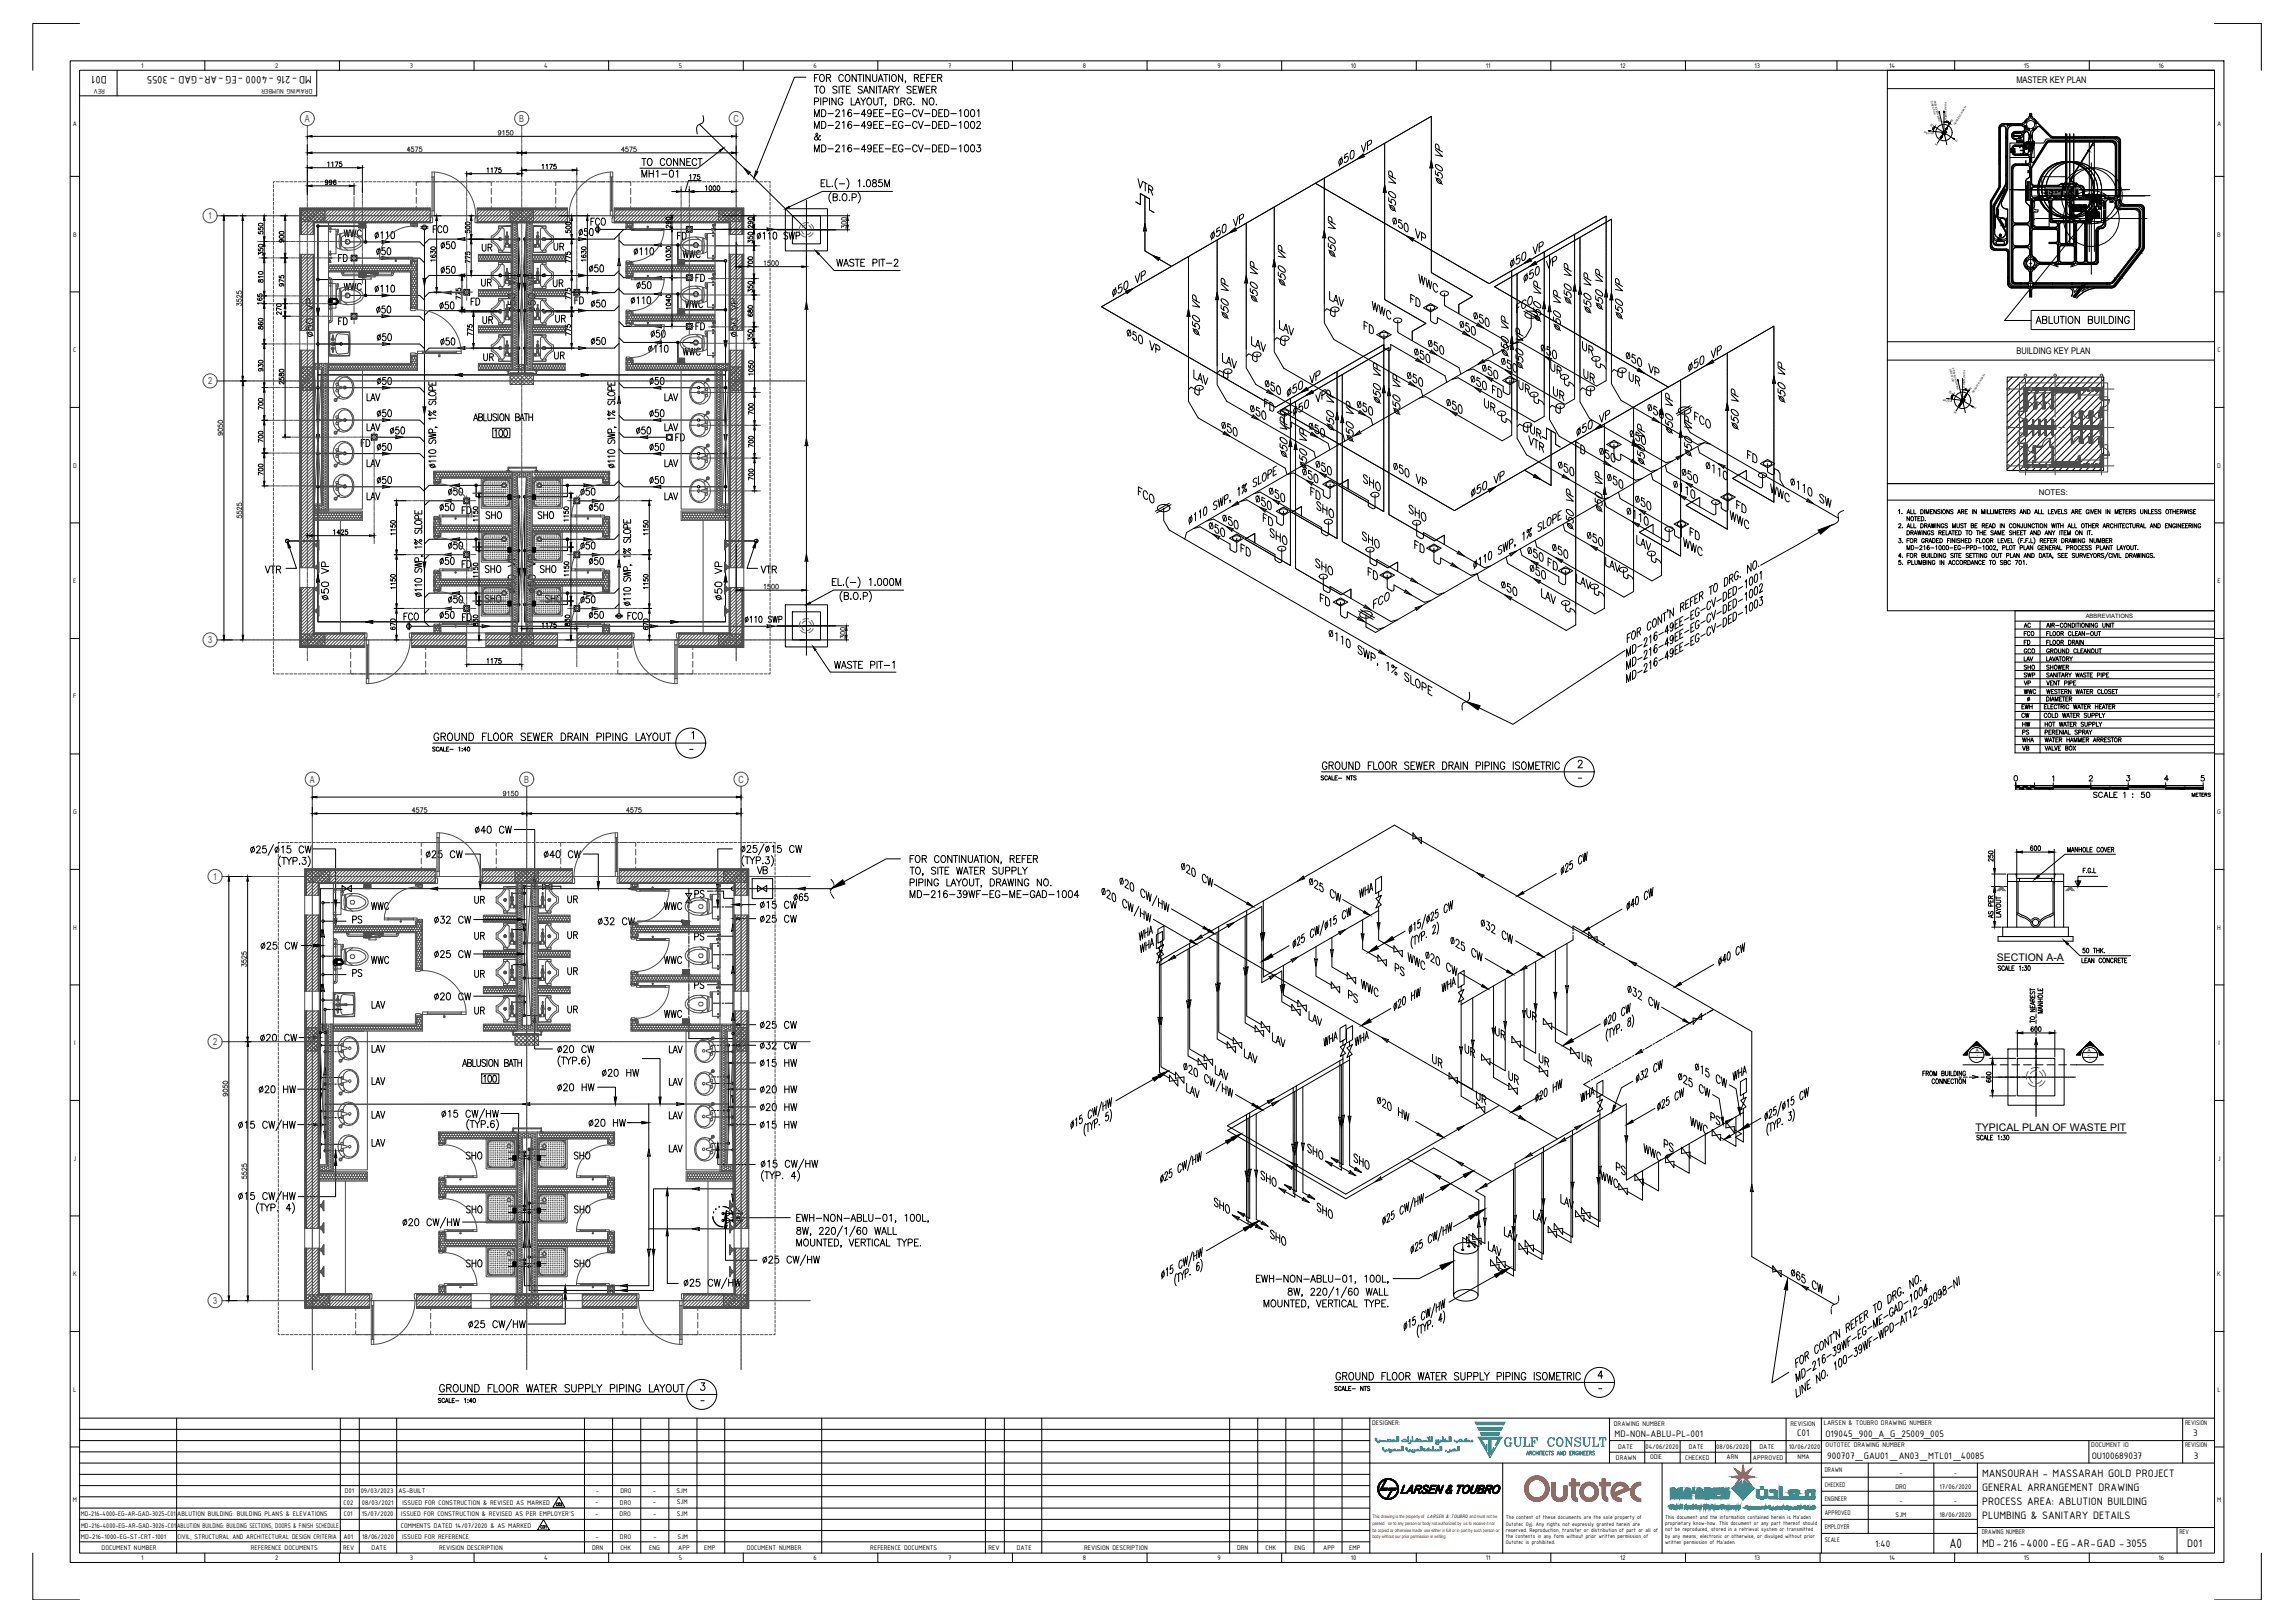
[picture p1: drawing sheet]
<svg xmlns="http://www.w3.org/2000/svg" width="1189mm" height="841mm" viewBox="0 0 1189 841" stroke-linecap="round" stroke-linejoin="round" font-family="sans-serif">
<defs><g id="words">
<g font-size="9.7">
<text x="827" y="186" transform="rotate(-90 827 186)">UR</text>
<text x="828" y="200" transform="rotate(-90 828 200)">UR</text>
<text x="776" y="215" transform="rotate(-90 776 215)">UR</text>
<text x="228" y="581">15 CW/HW</text>
</g>
<g font-size="9.7" fill="#4d4d4d">
<text x="129" y="444">25/ 15 CW</text>
<text x="383" y="444">25/ 15 CW</text>
<text x="394" y="607">15 CW/HW</text>
<text x="123" y="624">15 CW/HW</text>
<text x="242" y="690">25 CW/HW</text>
</g>
<g font-size="9.3">
<text x="810" y="196" transform="rotate(-90 810 196)">UR</text>
<text x="851" y="201" transform="rotate(-90 851 201)">UR</text>
<text x="794" y="206" transform="rotate(-90 794 206)">UR</text>
<text x="812" y="209" transform="rotate(-90 812 209)">UR</text>
<text x="800" y="229" transform="rotate(-90 800 229)">UR</text>
</g>
<g font-size="9.3" fill="#4d4d4d">
<text x="123" y="587">15 CW/HW</text>
<text x="208" y="637">20 CW/HW</text>
<text x="394" y="657">25 CW/HW</text>
<text x="353" y="669">25 CW/HW</text>
</g>
<g font-size="8.8">
<text x="737" y="160" transform="rotate(-90 737 160)">FD</text>
<text x="713" y="174" transform="rotate(-90 713 174)">FD</text>
<text x="780" y="207" transform="rotate(-90 780 207)">FD</text>
<text x="661" y="214" transform="rotate(-90 661 214)">FD</text>
<text x="823" y="236" transform="rotate(-90 823 236)">FD</text>
<text x="685" y="260" transform="rotate(-90 685 260)">FD</text>
<text x="906" y="267" transform="rotate(-90 906 267)">FD</text>
<text x="661" y="274" transform="rotate(-90 661 274)">FD</text>
<text x="882" y="281" transform="rotate(-90 882 281)">FD</text>
<text x="739" y="288" transform="rotate(-90 739 288)">FD</text>
<text x="715" y="302" transform="rotate(-90 715 302)">FD</text>
<text x="690" y="315" transform="rotate(-90 690 315)">FD</text>
<text x="705" y="521" transform="rotate(-90 705 521)">PS</text>
<text x="797" y="531" transform="rotate(-90 797 531)">UR</text>
<text x="781" y="540" transform="rotate(-90 781 540)">UR</text>
<text x="766" y="549" transform="rotate(-90 766 549)">UR</text>
<text x="749" y="555" transform="rotate(-90 749 555)">UR</text>
<text x="788" y="563" transform="rotate(-90 788 563)">UR</text>
<text x="771" y="574" transform="rotate(-90 771 574)">UR</text>
</g>
<g font-size="8.4">
<text x="912" y="241" transform="rotate(-90 912 241)">FD</text>
<text x="649" y="289" transform="rotate(-90 649 289)">FD</text>
<text x="808" y="297" transform="rotate(-90 808 297)">FD</text>
<text x="729" y="507" transform="rotate(-90 729 507)">PS</text>
<text x="804" y="554" transform="rotate(-90 804 554)">UR</text>
<text x="826" y="554" transform="rotate(-90 826 554)">UR</text>
<text x="893" y="584" transform="rotate(-90 893 584)">PS</text>
<text x="868" y="598" transform="rotate(-90 868 598)">PS</text>
<text x="843" y="610" transform="rotate(-90 843 610)">PS</text>
</g>
<text font-size="8.4" fill="#1344ae" x="779" y="751">GULF CONSULT</text>
<text font-size="7.9" x="691" y="716">GROUND FLOOR WATER SUPPLY PIPING ISOMETRIC</text>
<g font-size="7.5" fill="#4d4d4d">
<text x="175" y="137">FD</text>
<text x="286" y="150">UR</text>
<text x="360" y="147">FD</text>
<text x="243" y="159">FD</text>
<text x="164" y="176" transform="rotate(-90 164 176)">50 VP</text>
<text x="383" y="176" transform="rotate(-90 383 176)">50 VP</text>
<text x="189" y="260">LAV</text>
<text x="250" y="298">SHO</text>
<text x="279" y="298">SHO</text>
<text x="359" y="466">PS</text>
<text x="192" y="473">WWC</text>
<text x="344" y="473">WWC</text>
<text x="192" y="501">WWC</text>
<text x="344" y="501">WWC</text>
<text x="288" y="547">20 CW</text>
<text x="133" y="568">20 HW</text>
<text x="393" y="568">20 HW</text>
<text x="393" y="586">15 HW</text>
</g>
<g font-size="7.5">
<text x="433" y="139">WASTE PIT-2</text>
<text x="667" y="149" transform="rotate(-90 667 149)">%%C50 VP</text>
<text x="653" y="158" transform="rotate(-90 653 158)">%%C50 VP</text>
<text x="816" y="159" transform="rotate(-90 816 159)">%%C50 VP</text>
<text x="638" y="167" transform="rotate(-90 638 167)">%%C50 VP</text>
<text x="826" y="164" transform="rotate(-90 826 164)">%%C50 VP</text>
<text x="249" y="169">UR</text>
<text x="1054" y="169">ABLUTION BUILDING</text>
<text x="623" y="175" transform="rotate(-90 623 175)">%%C50 VP</text>
<text x="791" y="192" transform="rotate(-90 791 192)">%%C50 VP</text>
<text x="926" y="210" transform="rotate(-90 926 210)">%%C50 VP</text>
<text x="255" y="228">100</text>
<text x="868" y="226" transform="rotate(-90 868 226)">%%C50 VP</text>
<text x="703" y="230" transform="rotate(-90 703 230)">%%C50 VP</text>
<text x="878" y="238" transform="rotate(-90 878 238)">%%C50 VP</text>
<text x="344" y="260">LAV</text>
<text x="224" y="385">GROUND FLOOR SEWER DRAIN PIPING LAYOUT</text>
<text x="684" y="400">GROUND FLOOR SEWER DRAIN PIPING ISOMETRIC</text>
<text x="294" y="469">UR</text>
<text x="393" y="472">15 CW</text>
<text x="224" y="480">32 CW</text>
<text x="134" y="493">25 CW</text>
<text x="192" y="524">LAV</text>
<text x="192" y="563">LAV</text>
<text x="346" y="564">LAV</text>
<text x="288" y="567">20 HW</text>
<text x="346" y="598">LAV</text>
<text x="227" y="722">GROUND FLOOR WATER SUPPLY PIPING LAYOUT</text>
<text x="1010" y="802">A0</text>
</g>
<g font-size="7.1">
<text x="749" y="97" transform="rotate(-90 749 97)">%%C50 VP</text>
<text x="725" y="111" transform="rotate(-90 725 111)">%%C50 VP</text>
<text x="306" y="118">FCO</text>
<text x="392" y="125">110 SWP</text>
<text x="286" y="131">UR</text>
<text x="693" y="134" transform="rotate(-90 693 134)">%%C50 VP</text>
<text x="297" y="159">FD</text>
<text x="832" y="162" transform="rotate(-90 832 162)">%%C50 VP</text>
<text x="279" y="163" transform="rotate(-90 279 163)">50 VP</text>
<text x="800" y="168" transform="rotate(-90 800 168)">%%C50 VP</text>
<text x="842" y="167" transform="rotate(-90 842 167)">%%C50 VP</text>
<text x="287" y="168">UR</text>
<text x="810" y="173" transform="rotate(-90 810 173)">%%C50 VP</text>
<text x="783" y="186" transform="rotate(-90 783 186)">%%C50 VP</text>
<text x="250" y="188">UR</text>
<text x="286" y="187">UR</text>
<text x="189" y="209">LAV</text>
<text x="344" y="209">LAV</text>
<text x="716" y="210" transform="rotate(-90 716 210)">%%C50 VP</text>
<text x="727" y="216" transform="rotate(-90 727 216)">%%C50 VP</text>
<text x="344" y="224">LAV</text>
<text x="693" y="224" transform="rotate(-90 693 224)">%%C50 VP</text>
<text x="902" y="224" transform="rotate(-90 902 224)">%%C50 VP</text>
<text x="349" y="230">FD</text>
<text x="668" y="238" transform="rotate(-90 668 238)">%%C50 VP</text>
<text x="344" y="243">LAV</text>
<text x="678" y="244" transform="rotate(-90 678 244)">%%C50 VP</text>
<text x="853" y="242" transform="rotate(-90 853 242)">%%C50 VP</text>
<text x="831" y="266" transform="rotate(-90 831 266)">%%C50 VP</text>
<text x="817" y="276" transform="rotate(-90 817 276)">%%C50 VP</text>
<text x="279" y="308" transform="rotate(-90 279 308)">50 VP</text>
<text x="325" y="322">FCO</text>
<text x="431" y="347">WASTE PIT-1</text>
<text x="246" y="433">40 CW</text>
<text x="411" y="468">65</text>
<text x="245" y="469">UR</text>
<text x="245" y="488">UR</text>
<text x="294" y="488">UR</text>
<text x="224" y="497">25 CW</text>
<text x="182" y="507">PS</text>
<text x="245" y="508">UR</text>
<text x="294" y="506">UR</text>
<text x="224" y="519">20 CW</text>
<text x="245" y="527">UR</text>
<text x="294" y="526">UR</text>
<text x="250" y="562">100</text>
<text x="311" y="559">20 HW</text>
<text x="192" y="581">LAV</text>
<text x="346" y="581">LAV</text>
<text x="192" y="595">LAV</text>
<text x="241" y="602">SHO</text>
<text x="297" y="602">SHO</text>
<text x="241" y="630">SHO</text>
<text x="297" y="630">SHO</text>
<text x="241" y="658">SHO</text>
<text x="297" y="658">SHO</text>
</g>
<g font-size="7.1" fill="#4d4d4d">
<text x="177" y="124">WWC</text>
<text x="224" y="122">FCO</text>
<text x="350" y="125">FD</text>
<text x="249" y="131">UR</text>
<text x="353" y="135">WWC</text>
<text x="249" y="150">UR</text>
<text x="177" y="152">WWC</text>
<text x="355" y="161">WWC</text>
<text x="268" y="163" transform="rotate(-90 268 163)">50 VP</text>
<text x="175" y="169">FD</text>
<text x="360" y="172">FD</text>
<text x="353" y="185">WWC</text>
<text x="189" y="224">LAV</text>
<text x="186" y="232">FD</text>
<text x="189" y="243">LAV</text>
<text x="238" y="267">FD</text>
<text x="251" y="270">SHO</text>
<text x="278" y="270">SHO</text>
<text x="137" y="298">VTR</text>
<text x="238" y="295">FD</text>
<text x="394" y="298">VTR</text>
<text x="171" y="312" transform="rotate(-90 171 312)">50 VP</text>
<text x="268" y="308" transform="rotate(-90 268 308)">50 VP</text>
<text x="375" y="312" transform="rotate(-90 375 312)">50 VP</text>
<text x="250" y="313">SHO</text>
<text x="282" y="313">SHO</text>
<text x="208" y="322">FCO</text>
<text x="239" y="323">FD</text>
<text x="220" y="446">25 CW</text>
<text x="281" y="446">40 CW</text>
<text x="392" y="454">VB</text>
<text x="182" y="479">PS</text>
<text x="393" y="479">25 CW</text>
<text x="309" y="480">32 CW</text>
<text x="359" y="488">PS</text>
<text x="359" y="513">PS</text>
<text x="344" y="528">WWC</text>
<text x="393" y="534">25 CW</text>
<text x="134" y="541">20 CW</text>
<text x="393" y="545">32 CW</text>
<text x="192" y="546">LAV</text>
<text x="346" y="547">LAV</text>
<text x="393" y="554">15 HW</text>
<text x="393" y="577">20 HW</text>
<text x="304" y="585">20 HW</text>
</g>
<text font-size="6.6" x="385" y="324">110 SWP</text>
<text font-size="6.2" x="1084" y="415">SCALE 1 : 50</text>
<g font-size="6">
<text x="55" y="39" transform="rotate(180 55 39)">D01</text>
<text x="162" y="39" transform="rotate(180 162 39)">MD-216 -4000 -EG -AR-GAD - 3055</text>
<text x="1027" y="765">MANSOURAH - MASSARAH GOLD PROJECT</text>
<text x="1027" y="773">GENERAL ARRANGEMENT DRAWING</text>
<text x="1027" y="780">PROCESS AREA: ABLUTION BUILDING</text>
<text x="1027" y="787">PLUMBING &amp; SANITARY DETAILS</text>
<text x="1027" y="802">MD-216 -4000 -EG -AR-GAD -3055</text>
<text x="1134" y="802">D01</text>
</g>
<text font-size="5.7" x="1047" y="390">VB</text>
<g font-size="5.4">
<text x="1035" y="498">SECTION A-A</text>
<text x="1024" y="586">TYPICAL PLAN OF WASTE PIT</text>
</g>
<g font-size="5.3">
<text x="1048" y="326">AC</text>
<text x="1048" y="335">FD</text>
<text x="1048" y="331">FCO</text>
<text x="1060" y="335">FLOOR DRAIN</text>
<text x="1060" y="331">FLOOR CLEAN-OUT</text>
<text x="1048" y="340">GCO</text>
<text x="1060" y="340">GROUND CLEANOUT</text>
<text x="1048" y="344">LAV</text>
<text x="1060" y="344">LAVATORY</text>
<text x="1048" y="348">SHO</text>
<text x="1048" y="352">SWP</text>
<text x="1060" y="348">SHOWER</text>
<text x="1048" y="356">VP</text>
<text x="1060" y="356">VENT PIPE</text>
<text x="1048" y="361">WWC</text>
<text x="1060" y="361">WESTERN WATER CLOSET</text>
<text x="1047" y="369">EWH</text>
<text x="1047" y="373">CW</text>
<text x="1047" y="377">HW</text>
<text x="1059" y="373">COLD WATER SUPPLY</text>
<text x="1059" y="377">HOT WATER SUPPLY</text>
<text x="1047" y="382">PS</text>
<text x="1047" y="386">WHA</text>
<text x="1059" y="386">WATER HAMMER ARRESTOR</text>
<text x="223" y="391">SCALE- 1:40</text>
<text x="684" y="405">SCALE- NTS</text>
<text x="1034" y="477" transform="rotate(-90 1034 477)">AS PER</text>
<text x="691" y="722">SCALE- NTS</text>
<text x="226" y="728">SCALE- 1:40</text>
<text x="837" y="745">MD-NON-ABLU-PL-001</text>
<text x="931" y="744">C01</text>
<text x="946" y="745">O19045_900_A_G_25009_005</text>
<text x="1137" y="744">3</text>
<text x="947" y="756">900707_GAU01 _AN03 _MTL01 _40085</text>
<text x="1084" y="756">OU100689037</text>
<text x="1137" y="756">3</text>
<text x="972" y="801">1:40</text>
</g>
<g font-size="5.1" fill="#4d4d4d">
<text x="158" y="63">A</text>
<text x="269" y="63">B</text>
<text x="380" y="63">C</text>
<text x="108" y="114">1</text>
<text x="108" y="199">2</text>
<text x="108" y="333">3</text>
<text x="161" y="406">A</text>
<text x="272" y="406">B</text>
<text x="383" y="406">C</text>
<text x="110" y="456">1</text>
<text x="110" y="542">2</text>
<text x="110" y="676">3</text>
</g>
<text font-size="4.9" x="1135" y="414">METERS</text>
<g font-size="4.7">
<text x="1045" y="43">MASTER KEY PLAN</text>
<text x="1045" y="183">BUILDING KEY PLAN</text>
</g>
<g font-size="4.4">
<text x="287" y="781">C02</text>
<text x="279" y="793">C01</text>
</g>
<text font-size="4.1" x="1057" y="256">NOTES:</text>
<g font-size="3.8">
<text x="73" y="35">1</text>
<text x="143" y="35">2</text>
<text x="212" y="35">3</text>
<text x="282" y="35">4</text>
<text x="352" y="35">5</text>
<text x="422" y="35">6</text>
<text x="491" y="35">7</text>
<text x="561" y="35">8</text>
<text x="631" y="35">9</text>
<text x="700" y="35">10</text>
<text x="770" y="35">11</text>
<text x="840" y="35">12</text>
<text x="909" y="35">13</text>
<text x="979" y="35">14</text>
<text x="1049" y="35">15</text>
<text x="1119" y="35">16</text>
<text x="54" y="46" transform="rotate(180 54 46)">REV</text>
<text x="162" y="46" transform="rotate(180 162 46)">DRAWING NUMBER</text>
<text x="38" y="65">A</text>
<text x="1149" y="65">A</text>
<text x="38" y="123">B</text>
<text x="1149" y="123">B</text>
<text x="38" y="182">C</text>
<text x="1149" y="182">C</text>
<text x="38" y="242">D</text>
<text x="1149" y="242">D</text>
<text x="38" y="302">E</text>
<text x="1149" y="302">E</text>
<text x="38" y="362">F</text>
<text x="1149" y="362">F</text>
<text x="38" y="422">G</text>
<text x="1149" y="422">G</text>
<text x="38" y="482">H</text>
<text x="1149" y="482">H</text>
<text x="38" y="542">I</text>
<text x="1150" y="542">I</text>
<text x="38" y="601">J</text>
<text x="1149" y="601">J</text>
<text x="38" y="661">K</text>
<text x="1149" y="661">K</text>
<text x="38" y="721">L</text>
<text x="1149" y="721">L</text>
<text x="711" y="738">DESIGNER:</text>
<text x="836" y="739">DRAWING NUMBER</text>
<text x="928" y="739">REVISION</text>
<text x="945" y="738">LARSEN &amp; TOUBRO DRAWING NUMBER</text>
<text x="1132" y="738">REVISION</text>
<text x="946" y="750">OUTOTEC DRAWING NUMBER</text>
<text x="1084" y="750">DOCUMENT ID</text>
<text x="1132" y="750">REVISION</text>
<text x="839" y="751">DATE</text>
<text x="853" y="751">04/06/2020</text>
<text x="875" y="751">DATE</text>
<text x="889" y="751">08/06/2020</text>
<text x="912" y="751">DATE</text>
<text x="927" y="751">10/06/2020</text>
<text x="837" y="756">DRAWN</text>
<text x="855" y="756">ODIE</text>
<text x="873" y="756">CHECKED</text>
<text x="895" y="756">ARN</text>
<text x="908" y="756">APPROVED</text>
<text x="932" y="756">NMA</text>
<text x="946" y="763">DRAWN</text>
<text x="984" y="764">-</text>
<text x="1013" y="764">-</text>
<text x="179" y="774">D01</text>
<text x="187" y="774">09/03/2023</text>
<text x="206" y="774">AS-BUILT</text>
<text x="309" y="774">-</text>
<text x="321" y="774">DRO</text>
<text x="338" y="774">-</text>
<text x="351" y="774">SJM</text>
<text x="946" y="770">CHECKED</text>
<text x="982" y="772">DRO</text>
<text x="1005" y="772">17/06/2020</text>
<text x="38" y="779">M</text>
<text x="178" y="780">C02</text>
<text x="187" y="780">08/03/2021</text>
<text x="209" y="780">ISSUED FOR CONSTRUCTION &amp; REVISED AS MARKED</text>
<text x="308" y="780">-</text>
<text x="321" y="780">DRO</text>
<text x="338" y="779">-</text>
<text x="351" y="779">SJM</text>
<text x="946" y="778">ENGINEER</text>
<text x="984" y="779">-</text>
<text x="1013" y="779">-</text>
<text x="1149" y="779">M</text>
<text x="42" y="786">MD-216-4000-EG-AR-GAD-3025-C01</text>
<text x="92" y="786">ABLUTION BUILDING: BUILDING PLANS &amp; ELEVATIONS</text>
<text x="178" y="786">C01</text>
<text x="187" y="786">15/07/2020</text>
<text x="208" y="786">ISSUED FOR CONSTRUCTION &amp; REVISED AS PER EMPLOYER'S</text>
<text x="308" y="786">-</text>
<text x="321" y="786">DRO</text>
<text x="338" y="786">-</text>
<text x="351" y="786">SJM</text>
<text x="946" y="785">APPROVED</text>
<text x="42" y="792">MD-216-4000-EG-AR-GAD-3026-C01</text>
<text x="92" y="792">ABLUTION BUILDING: BUILDING SECTIONS, DOORS &amp; FINISH SCHEDULE</text>
<text x="208" y="792">COMMENTS DATED 14/07/2020 &amp; AS MARKED</text>
<text x="982" y="786">SJM</text>
<text x="1005" y="786">18/06/2020</text>
<text x="42" y="798">MD-216-1000-EG-ST-CRT-1001</text>
<text x="92" y="798">CIVIL, STRUCTURAL AND ARCHITECTURAL DESIGN CRITERIA</text>
<text x="178" y="798">A01</text>
<text x="188" y="798">18/06/2020</text>
<text x="208" y="798">ISSUED FOR REFERENCE</text>
<text x="309" y="798">-</text>
<text x="321" y="798">DRO</text>
<text x="339" y="798">-</text>
<text x="351" y="798">SJM</text>
<text x="946" y="792">EMPLOYER</text>
<text x="1027" y="795">DRAWING NUMBER</text>
<text x="1129" y="795">REV</text>
<text x="53" y="803">DOCUMENT NUMBER</text>
<text x="130" y="803">REFERENCE DOCUMENTS</text>
<text x="178" y="803">REV</text>
<text x="193" y="803">DATE</text>
<text x="228" y="803">REVISION DESCRIPTION</text>
<text x="307" y="803">DRN</text>
<text x="321" y="803">CHK</text>
<text x="336" y="803">ENG</text>
<text x="351" y="803">APP</text>
<text x="365" y="803">EMP</text>
<text x="387" y="803">DOCUMENT NUMBER</text>
<text x="451" y="803">REFERENCE DOCUMENTS</text>
<text x="512" y="803">REV</text>
<text x="527" y="803">DATE</text>
<text x="562" y="803">REVISION DESCRIPTION</text>
<text x="641" y="803">DRN</text>
<text x="656" y="803">CHK</text>
<text x="671" y="803">ENG</text>
<text x="686" y="803">APP</text>
<text x="699" y="803">EMP</text>
<text x="946" y="799">SCALE</text>
<text x="73" y="808">1</text>
<text x="143" y="808">2</text>
<text x="212" y="808">3</text>
<text x="282" y="808">4</text>
<text x="352" y="808">5</text>
<text x="422" y="808">6</text>
<text x="491" y="808">7</text>
<text x="561" y="808">8</text>
<text x="631" y="808">9</text>
<text x="700" y="808">10</text>
<text x="770" y="808">11</text>
<text x="840" y="808">12</text>
<text x="909" y="808">13</text>
<text x="979" y="808">14</text>
<text x="1049" y="808">15</text>
<text x="1119" y="808">16</text>
</g>
<g font-size="3.1">
<text x="1072" y="102" transform="rotate(-90 1072 102)">UP</text>
<text x="1081" y="320">ABBREVIATIONS</text>
</g>
<g font-size="3">
<text x="780" y="787">The content of these documents are the sole property of</text>
<text x="780" y="791">Outotec Oyj. Any rights not expressly granted herein are</text>
<text x="863" y="787">This document and the information contained herein is Ma'aden</text>
<text x="863" y="790">proprietary know-how. This document or any part thereof should</text>
<text x="780" y="794">reserved. Reproduction, transfer or distribution of part or all of</text>
<text x="780" y="797">the contents in any form without prior written permission of</text>
<text x="863" y="794">not be reproduced, stored in a retrieval system or transmitted</text>
<text x="863" y="797">by any means, electronic or otherwise, or divulged without prior</text>
<text x="780" y="800">Outotec is prohibited.</text>
<text x="863" y="800">written permission of Ma'aden.</text>
</g>
<g font-size="2.7">
<text x="1024" y="545">A</text>
<text x="1082" y="545">A</text>
<text x="1024" y="550">-</text>
<text x="1025" y="548">-</text>
<text x="1082" y="548">-</text>
<text x="1083" y="550">-</text>
</g>
<g font-size="2.6">
<text x="1051" y="76">TB</text>
<text x="1053" y="76" transform="rotate(-90 1053 76)">TB</text>
<text x="1054" y="75" transform="rotate(-90 1054 75)">TB</text>
<text x="1062" y="101" transform="rotate(-90 1062 101)">UP</text>
<text x="1063" y="102" transform="rotate(-90 1063 102)">11</text>
<text x="1064" y="102">37</text>
<text x="1065" y="102" transform="rotate(-90 1065 102)">28</text>
<text x="1065" y="102">3</text>
<text x="1066" y="101">4</text>
<text x="1066" y="101" transform="rotate(-90 1066 101)">17</text>
<text x="1069" y="102">20</text>
<text x="1069" y="101">22</text>
<text x="1071" y="101" transform="rotate(-90 1071 101)">12</text>
<text x="1072" y="101" transform="rotate(-90 1072 101)">21</text>
<text x="1076" y="102" transform="rotate(-90 1076 102)">UP</text>
<text x="1084" y="106">7</text>
<text x="1084" y="105">16</text>
<text x="1085" y="105">8</text>
<text x="1088" y="106" transform="rotate(-90 1088 106)">13</text>
<text x="1088" y="106" transform="rotate(-90 1088 106)">10</text>
<text x="357" y="389">-</text>
<text x="817" y="404">-</text>
<text x="828" y="721">-</text>
<text x="362" y="727">-</text>
</g>
<text font-size="2.6" fill="#666" x="1063" y="101" transform="rotate(-90 1063 101)">10</text>
<g font-size="2.6" fill="#808080">
<text x="1065" y="101">45</text>
<text x="1065" y="101" transform="rotate(-90 1065 101)">18</text>
</g>
<g font-size="2.4" fill="#d00">
<text x="711" y="790">passed on to any person or body not authorized by us to receive it nor</text>
<text x="711" y="787">This drawing is the property of LARSEN &amp; TOUBRO and must not be</text>
<text x="711" y="794">be copied or otherwise made use either in full or in part by such person or</text>
<text x="711" y="797">body without our prior permission in writing.</text>
</g>
<g font-size="1.6">
<text x="1001" y="66" transform="rotate(-58 1001 66)">W</text>
<text x="1012" y="63" transform="rotate(-59 1012 63)">N</text>
<text x="1004" y="76" transform="rotate(-58 1004 76)">S</text>
<text x="1014" y="73" transform="rotate(-56 1014 73)">E</text>
<text x="1021" y="202" transform="rotate(-57 1021 202)">N</text>
<text x="1011" y="204" transform="rotate(-58 1011 204)">W</text>
<text x="1013" y="215" transform="rotate(-56 1013 215)">S</text>
<text x="1024" y="212" transform="rotate(-59 1024 212)">E</text>
</g>
<g font-size="1.3">
<text x="1001" y="52" transform="rotate(76 1001 52)">DIRECTION</text>
<text x="1002" y="52" transform="rotate(77 1002 52)">PREVAILING WIND</text>
<text x="1008" y="53" transform="rotate(91 1008 53)">PLANT NORTH</text>
<text x="1013" y="65" transform="rotate(-58 1013 65)">GEODETIC NORTH</text>
<text x="997" y="69" transform="rotate(7 997 69)">MECCA</text>
<text x="1010" y="191" transform="rotate(77 1010 191)">DIRECTION</text>
<text x="1012" y="191" transform="rotate(77 1012 191)">PREVAILING WIND</text>
<text x="1018" y="192" transform="rotate(91 1018 192)">PLANT NORTH</text>
<text x="1023" y="204" transform="rotate(-58 1023 204)">GEODETIC NORTH</text>
<text x="1007" y="208" transform="rotate(7 1007 208)">MECCA</text>
</g>
<g font-size=".9" fill="#4d4d4d">
<text x="1049" y="195" transform="rotate(-6 1049 195)">1</text>
<text x="1065" y="195">2</text>
<text x="1089" y="195">3</text>
<text x="1041" y="202" transform="rotate(-90 1041 202)">C</text>
<text x="1041" y="222" transform="rotate(-90 1041 222)">B</text>
<text x="1041" y="242" transform="rotate(-90 1041 242)">A</text>
</g>
</g></defs>
<!-- layer: PI-SWP -->
<g fill="none" stroke="#000" stroke-width=".52">
<path d="M364 60l1 2a3 3 0 0 1-3 3l-1 1v3M363 64l55 55v200M218 118h4M218 117h4M220 119v203l2 3M309 117v4M310 117v4M311 119h103M181 125h37l2 3M321 125l2 2h36M321 121v197M181 153h37l2 2"/>
<path d="M321 150l2 2h36M321 142l2 2M741 159v7M749 152v6v1l31 18 1 3M321 175l2 2h36M321 167l2 2M717 173v7M724 166l1 6M725 173l31 18 1 3M791 174l-176 102-1 3M836 230v7M876 224l77 45"/>
<path d="M880 231l1 4 31 18M883 229l-170 99M260 252h-38l-2 2M321 249l-3 3h-37M650 256l3-1 32 18M674 242l3-1 32 18M689 251v6M713 256v7M839 255l1 3M856 245l1 4 31 18M863 241l1 3M896 258v6"/>
<path d="M913 246v6M916 240v4M260 279h-38l-2 3M321 277l-3 2h-37M606 275l154 89M626 270l3-1 32 18M665 265v6M688 270v7M734 271v6M738 276l31 18 4-1M832 263l32 18M865 274v6"/>
<path d="M871 272v6M889 260v6M956 264l-2 1a3 3 0 0 0-1 4l-1 2-3 1M664 284v7M686 299v6M710 285v6M714 290l31 18 3-1M719 298v6M743 284v6M811 296v6M260 307h-38l-2 3M319 320h4"/>
<path d="M319 319h4M321 305l-3 2h-37M689 304l32 18 3-1M695 312v6M212 323v3M213 325h205M761 359l1 1a3 3 0 0 1-4 4v2v2"/>
<circle cx="220" cy="118" r="1.2"/>
<circle cx="180" cy="125" r="1.2"/>
<circle cx="361" cy="127" r="1.2"/>
<circle cx="180" cy="153" r="1.2"/>
<circle cx="361" cy="152" r="1.2"/>
<circle cx="361" cy="177" r="1.2"/>
<circle cx="261" cy="251" r="1.2"/>
<circle cx="280" cy="251" r="1.2"/>
<circle cx="261" cy="279" r="1.2"/>
<circle cx="280" cy="279" r="1.2"/>
<circle cx="321" cy="319" r="1.2"/>
<circle cx="212" cy="325" r="1.2"/>
</g>
<!-- layer: PI-DRAINPIPE -->
<g fill="none" stroke="#000" stroke-width=".52">
<path d="M389 89l-1 1-2-3 3 2M323 119l-2 2M182 132h3v3h-3zM185 134h33l2 2M198 133v1M198 133l4 1h-4M198 126v-1h4l-4 1M237 124l4-1v2zM259 124h-37l-2 2M260 124h8M273 124h8M282 124h36"/>
<path d="M300 123l4 1-4 1zM320 138h2M320 138l1-4 1 4M321 121l-3 3M343 128v-2l-4 1 4 1M198 152l4 1-4 1zM221 144h-2l1 4 1-4M230 152l4-1v1zM240 150h3v3h-3zM240 152h-18l-2 2M241 143v-1l-4 1 4 1M259 143h-37l-2 2"/>
<path d="M260 143h8M297 150h3v3h-3zM300 143v-1l4 1-4 1M307 151l4 1h-4zM321 149l-3 3h-18M321 158l-3 3h-36M321 140l-3 3h-36M323 144h33M339 152h4v1zM339 144l4-1v2zM356 142h3v3h-3zM686 157v10l5 9 45 26 1 3"/>
<path d="M165 178h11M177 178h41l2 3M182 162h3v3h-3zM185 164h33l2 2M198 163v2M198 163l4 1-4 1M198 177v2l4-1h-4M241 162v-2l-4 1 4 1M259 161h-37l-2 2M260 161h8M300 162v-2l4 1-4 1M300 180h4l-4 1z"/>
<path d="M321 178l-3 2h-36M323 169h33M339 177h4v1zM339 169l4-1v2zM356 168h3v3h-3zM417 160h2M417 160l1-4 1 4M660 172v10l5 9 46 26v3M666 175l-1 4-1-1v-2l-2-1-2 1M692 160l-1 4-1-1v-2l-2-1-2 1M717 180l3 2 1-1M741 166l3 2 1-1"/>
<path d="M745 167v-2l28 16 1 3M758 173l1-1 3 2-4-1M765 169l1-2 3 3-4-1M784 178l4-1 39 23 5-3v-10M794 163v7l-3 4M237 180h4v1zM259 180h-37l-2 3M260 180h8M273 180h8M321 199l2 2h38M616 198v10l5 9 45 26 1 3 3-1 16 9M631 189v10l5 9 45 26 1 3"/>
<path d="M631 193l1-1 2 1v2M636 192v4l-1-1M646 181v10l5 8 45 26M651 184v3h-2v-3l-2-1-1 2M721 181v-2l28 16 1 3M731 198l3 2-4-1zM734 186l3 2-3-1zM741 183l1-2 3 3-4-1M752 197l4-1 39 23 5-3v-10M760 192l3-1 16 9M766 189l3-3v2zM768 188l3-1 40 23 5-3v-10"/>
<path d="M774 196l-4-1 3 3M784 193l-4-1 3 2M813 200v-2l2 1 1 2M819 198v10l5 9 39 23 4-1M827 186v3M829 190v-1l2 1 1 1M835 189v10l5 8 40 23 3-1M835 193l1-2 2 2v2l2 1M841 195l-1 1M165 201h13M165 218h13M179 201h39l2 2"/>
<path d="M179 218h39l2 2M198 200l4 1-4 1zM198 217l4 1h-4M221 211h-2l1 4 1-4M321 205l1 4h-2zM321 215l2 3h38M339 201l4-1v2zM343 217l-4 1h4M363 201h12M363 218h12M616 202l1-1 2 1v2l2 1M621 204v1"/>
<path d="M622 201v3M649 215l3 3-3-2zM657 202l3 3-4-2 1-1M669 219l19 11 1 3M705 213l3 2-4-1M736 206l3-1 39 23 5-2v-10M755 214v1l-3-2 3 1M764 201l4 1h-1v1zM779 218l1 1M780 218v1M781 218v-1l2 1v2M786 217v10l5 9 40 23 3-1"/>
<path d="M795 208l2 1M797 209h-1M797 209v-2l2 1 1 2M803 208v9l5 9 40 23 3-1M803 211l1-1 2 1 1 2M807 214h1M809 210v4h-1M824 201v4l-2-1v-2l-2-1-1 1M857 216l-1 2 4 1-3-3M165 235h13M179 235h39l2 3M195 227h23l2 2"/>
<path d="M198 234l4 1-4 1zM205 227v-1l4 1h-4M321 233l2 2h38M321 224l2 3h22M336 226v1M336 226l-4 1h4M339 235l4-1v2zM345 225h3v3h-3zM363 235h12M418 227l1 4h-2zM635 224l3 2-4-1zM680 224l3 3-4-2"/>
<path d="M705 223l-3 3 3-1M786 221l1-1 2 1v2M832 239l-1 1 4 2-3-3M836 237l3 2M839 238h1v-3l15 9 4-1M846 238l-1 1 4 2-3-3M869 237l3-1-3 2zM883 229l4 1M165 252h13M179 252h39l2 3M198 251v2l4-1h-4M222 259h18"/>
<path d="M222 260l-2 2M230 259h4v1zM234 252l4-1v1zM240 258h3v3h-3zM297 258h3v3h-3zM303 251l3 1h-3zM307 259l4 1h-4zM321 250l2 2h38M321 257l-3 3h-18M343 251v2l-4-1h4M363 252h12M643 260l3-1 16 9"/>
<path d="M660 259l3 1v1zM684 245l4 1-1 1zM689 257v1h-1M709 259v3M810 246l3 2-3-1zM840 258l28 17v3l2 1 1-1M864 244l28 17v3l2 1 1-1M873 250l4 1-1 2zM874 258l-1 1-3-3 4 2M893 243l1-2-4-1 3 3M913 252v1h-1M916 244l2 2 1-1"/>
<path d="M920 245v-2l2 1v1v4l3 3M937 258l3 3-4-1zM234 279h4v1zM303 279h3l-3 1zM603 263v7l3 5M619 274l3-1 15 9v2M628 277l4 1-1 1zM635 273l4 1-1 1zM638 262l3-2 1 1zM662 271l2 1M665 271v1h-1M685 273v3"/>
<path d="M685 277l2 1M688 277v1h-1M709 262l2 2M713 263l-1 1h-1M738 276v2M796 280v3l46 26 5-2v-10M811 275l45 26 5-3v-10M849 264l4 1-1 1zM850 272l-1 1-3-3 4 2M865 280v1h-1M889 266v1h-1M221 291h-2l1 4 1-4"/>
<path d="M230 287h4v1zM240 286h3v3h-3zM240 287h-18l-2 3M297 286h3v3h-3zM307 287v1l4-1h-4M321 290l1 4h-2zM321 285l-3 2h-18M418 287l1 4h-2zM637 284l3 2M661 287v3l2 2 1-1M714 290v2M732 300l-1 1 4 1-3-2"/>
<path d="M743 290l2 2M747 291l-1 1h-1M747 292v-3l15 9 4-1 1 4 45 26 5-3v-10M753 292l-1 1 4 1-3-2M756 286l3 2-4-1 1-1M780 289l1 3 46 26 4-3v-10M782 287l4-1-3 2zM788 284l1 4 19 11v3l2 1 1-1M793 290l4 2-1 1zM828 284l-1 1-3-2 4 1M841 295l1 4 1 1 1-2 2 1 1 2M856 287v4h2v-2l2 2 1 1"/>
<path d="M223 315h17M223 315l-3 3M230 315h4v1zM238 308v-1h-4l4 1M240 314h3v3h-3zM297 314h3v3h-3zM303 308v-1h3l-3 1M307 315h4l-4 1zM321 313l-3 2h-18M695 318v1l3 1v-3l16 9 3-1M708 313l-1 2 4 1-3-2M708 318v7l5 3"/>
<path d="M719 304l2 2M721 306h1v-3l16 9 3-1M728 306l3 2-3-1zM734 316l-1-1 4-1-3 2M780 308l4 2h-1v1zM798 302v-1l-3-1 3 2M811 313v3l2 1M814 317h-1M814 317v-2l2 1 1 2M826 304v3l2 2M828 308h1v-2l2 2v1M250 324l4 1h-4z"/>
<path d="M337 324l4 1h-4zM703 321l1-1 3 2-3-1M715 337l3 2-4-1z"/>
<circle cx="183" cy="134" r="1.2"/>
<circle cx="259" cy="124" r=".6"/>
<circle cx="282" cy="124" r=".6"/>
<circle cx="242" cy="151" r="1.2"/>
<circle cx="259" cy="143" r=".6"/>
<circle cx="282" cy="143" r=".6"/>
<circle cx="299" cy="151" r="1.2"/>
<circle cx="357" cy="144" r="1.2"/>
<circle cx="177" cy="178" r=".6"/>
<circle cx="183" cy="164" r="1.2"/>
<circle cx="259" cy="161" r=".6"/>
<circle cx="282" cy="161" r=".6"/>
<circle cx="357" cy="169" r="1.2"/>
<circle cx="259" cy="180" r=".6"/>
<circle cx="282" cy="180" r=".6"/>
<circle cx="179" cy="201" r=".6"/>
<circle cx="179" cy="218" r=".6"/>
<circle cx="362" cy="218" r=".6"/>
<circle cx="362" cy="201" r=".6"/>
<circle cx="179" cy="235" r=".6"/>
<circle cx="347" cy="227" r="1.2"/>
<circle cx="362" cy="235" r=".6"/>
<circle cx="179" cy="252" r=".6"/>
<circle cx="242" cy="260" r="1.2"/>
<circle cx="299" cy="260" r="1.2"/>
<circle cx="362" cy="252" r=".6"/>
<circle cx="242" cy="287" r="1.2"/>
<circle cx="299" cy="287" r="1.2"/>
<circle cx="242" cy="315" r="1.2"/>
<circle cx="299" cy="315" r="1.2"/>
</g>
<!-- layer: PI-VENTPIPE -->
<g fill="none" stroke="#000" stroke-width=".52">
<path d="M708 80l-2 1M709 79l-1 1M710 79h-1M710 78v1M710 78h.1M711 78h.1M712 78h-1M712 78h.1M712 77v1M714 76l-2 1M714 76h.1M715 76h.1"/>
<path d="M716 75l-1 1M717 74l-1 1M718 74v11M718 74h-1M718 74h.1M720 73l-2 1M721 73h-1M725 70l-4 2M725 70h.1M726 70h.1M726 69v1M726 69h.1"/>
<path d="M728 68l-1 1M728 68h.1M729 68h.1M729 67v1M730 67h.1M731 67h-1M732 66h-1M738 63l-6 3M739 62h-1M739 62h.1M740 61v1M740 61h.1"/>
<path d="M741 61h.1M742 60l-1 1M742 60v11M673 100h.1M674 100h-1M674 100h.1M676 98l-2 1M677 98h-1M679 96l-2 2M682 95l-3 1M682 95h.1M682 95l2 1"/>
<path d="M683 94l-1 1M683 94h.1M684 96l2 2M684 93l-1 1M685 93h.1M686 93h-1M686 93h.1M686 92v17M686 98l3 1M688 92l-2 1M688 91h.1M689 99h1"/>
<path d="M689 91h-1M690 100h1M691 90h-2M694 88l-3 2M696 87l-2 1M696 87h.1M697 86h-1M697 86h.1M699 85l-2 1M699 85h.1M700 85h-1M700 84v1"/>
<path d="M700 84h.1M702 83l-1 1M702 83h.1M704 82l-2 1M704 82h.1M705 82h.1M705 82h-1M706 81l-2 1M706 80l1 1h-1M706 81h-1M706 82h-1M742 99v42v1"/>
<path d="M164 117l1 1M165 118h.1M165 117v34M165 117h-1M165 117h.1M165 117h10M165 117v1M589 105h.1M589 105h1M590 105h.1M590 106h.1M591 106h.1"/>
<path d="M591 100v6M591 100l1 1M592 101h.1M593 101h.1M593 119v1M593 119h.1M593 120h.1M593 119h1M593 117v2M593 102h.1M593 117h.1M593 116h.1"/>
<path d="M593 102v28h1M593 117h1M593 102h1M594 117h.1M594 117v2M594 120h.1M594 102l2 1v6M594 119h.1M594 119v1M596 109h.1M596 109h1M597 110h1"/>
<path d="M598 110h.1M638 120h.1M639 119l-1 1M639 119h.1M639 120l-1 1M640 119l-3 2M640 119h.1M640 120h.1M640 118h.1M641 119h.1M641 119h-1M641 119l-1 1"/>
<path d="M641 118h.1M642 118h.1M644 117l-2 1M644 117h.1M645 116l-1 1M645 116h.1M646 116v16M646 116h-1M646 115v1M651 113l-5 2M652 112l-1 1M652 112h.1"/>
<path d="M653 111l-1 1M655 111h-2M655 110v1M656 110h-1M656 110h.1M657 109h.1M658 109h-1M658 108h.1M659 108h.1M660 108h-1M660 107v17M662 106l-2 2"/>
<path d="M665 105l-3 1M666 104l-1 1M667 104h-1M667 104h.1M668 103h-1M670 102l-2 1M670 102h.1M670 101v1M671 101h.1M673 100l-2 1M691 100h.1M691 100v1"/>
<path d="M691 101h.1M692 101h.1M693 101h.1M693 101l1 1M694 102h.1M695 102h.1M695 102v1M695 103h.1M695 103l3 1M698 104l1 1M699 105l1 1M700 106h1"/>
<path d="M701 106h.1M701 106l2 1M703 108l2 1M705 109h.1M706 109h.1M707 109h.1M707 109v1M707 110h.1M707 110h1M709 110v1M709 111h.1M709 111h1"/>
<path d="M710 111l2 1M712 112h.1M712 113h.1M712 113l3 1M715 114l3 2M718 113v42v1M719 116h.1M719 117h.1M719 117h1M720 117h.1M721 117h.1M721 118h.1"/>
<path d="M721 118h1M722 118l1 1M723 119h.1M723 119h1M724 119h.1M724 119v1M725 120h.1M725 120l1 1M819 120l-2 1M819 120h.1M820 119h-1M821 119h-1"/>
<path d="M822 118l-1 1M824 117l-2 1M824 117h.1M825 116v1M825 116h.1M826 119l-2 1M826 119h.1M826 115l-1 1M826 115h.1M827 118v1M827 115h.1M827 118h.1"/>
<path d="M828 115h.1M828 118h-1M828 118h.1M828 114v1M828 114h.1M828 117v1M829 117h.1M829 114h.1M830 114h-1M830 113v1M831 113h-1M831 113l1-1v24"/>
<path d="M831 116l-2 1M832 116h-1M834 114l-2 1M835 114h-1M835 114h.1M835 114v27M268 124h1M269 123l-1 1M269 125h.1M269 123h.1M269 124v14M269 124h.1"/>
<path d="M272 125h.1M272 124v14M272 123l-1 1h1M272 123h.1M272 124h1M273 124h-1M366 135h9M375 135h.1M376 135h-1M376 136h.1M376 135h.1M376 136v15"/>
<path d="M377 135l-1 1M594 131h1M595 131h1M596 131v1M596 132h.1M597 132h.1M597 132l1 1M598 132h.1M598 133h.1M598 132l1 1M598 133l1 1M599 133l1 1"/>
<path d="M599 134h.1M599 134l1 1M600 133h.1M600 134h.1M600 133l1 1h-1M600 135h.1M600 134v1M600 134l4 2M604 140h.1M604 136h.1M604 136l2 1M605 139l-1 1"/>
<path d="M606 137l1 1M607 138h.1M610 137l-5 2M612 135l-2 1M612 135h.1M613 135h.1M614 134l-1 1M615 134h.1M615 133v1M615 133h.1M616 133h.1M616 133v17"/>
<path d="M617 132v1M618 132h-1M618 132h.1M618 131v1M619 131h.1M621 130l-2 1M622 129l-1 1M623 129h-1M624 129h-1M624 128h.1M626 127l-2 1M626 127h.1"/>
<path d="M627 127h-1M627 127h.1M627 126v1M628 126h.1M629 125l-1 1M629 125h.1M630 125h.1M631 125v16M632 124h-1M633 123l-1 1M634 123h-1M635 122l-1 1"/>
<path d="M637 121l-2 1M637 121h.1M637 120v1M686 137v20M726 121l3 1M729 122l1 1M729 122h.1M729 123h1M730 123h.1M730 123l2 1M730 123h2M730 124h1"/>
<path d="M731 124h.1M731 124l1 1M732 125h.1M732 124v1M732 124l1 1M732 123v1M732 124h.1M733 124h.1M733 125h1M734 125h.1M735 126h.1M736 126h.1"/>
<path d="M736 126l2 1M738 127h.1M738 127v1M738 128h1M739 128h.1M739 128l3 2M742 130h.1M742 130l2 1M744 131h1M745 131l1 1M746 132l1 1M747 133h.1"/>
<path d="M747 133h1M748 133h.1M748 133l1 1M749 134h.1M750 134h.1M750 134v1M750 135h.1M750 135l3 1M753 136h1M754 137h1M755 137l1 1M756 138h.1"/>
<path d="M756 138l4 2M784 140h.1M785 140h.1M785 139h.1M786 139h-1M786 139h.1M787 138h.1M788 138h-1M789 137l-1 1M789 137h.1M790 140l-1 1M790 137h-1"/>
<path d="M790 136h.1M790 140h.1M790 136v1M791 139h-1M791 136h-1M791 136h.1M792 136h-1M792 139h-1M792 139h.1M793 138h.1M793 134h.1M793 134l-2 1"/>
<path d="M793 135h.1M793 137v1M794 135h.1M794 138h.1M794 135l-2 1M794 137h.1M795 136h.1M795 134l-5 2M795 137l-1 1M796 136h.1M796 136h-1M796 133l-1 1"/>
<path d="M796 137h-1M796 136l-4 2M797 136h-1M797 132l-1 1M797 135v1M797 135h.1M798 132h-1M798 132h.1M798 135h.1M799 135h-1M799 135h.1M799 131l-1 1"/>
<path d="M799 131h.1M799 134h.1M800 131h.1M800 134h.1M800 131v11M800 130h.1M801 130h.1M802 130h.1M802 133l-2 1M802 133l1-1v15M803 129l-1 1M804 129h.1"/>
<path d="M804 131l-1 1M805 128l-1 1M805 131h-1M806 127l-1 1M806 127h.1M806 130l-1 1M807 127h-1M809 129l-3 1M809 125l-2 1M810 125h-1M811 128l-2 1M811 127v1"/>
<path d="M811 124l-1 1M812 124h-1M812 124h.1M812 127h-1M812 127h.1M812 123v1M813 123h.1M813 127h-1M813 126v1M813 126h.1M814 123h.1M814 126h.1"/>
<path d="M814 122v1M815 125h.1M815 122h.1M816 122v-1v12M816 125h-1M816 121h.1M817 124l-1 1M817 121h-1M817 124h.1M819 123v15M820 122l-3 2M823 121l-3 1"/>
<path d="M824 120l-1 1M164 145h.1M164 144h.1M165 144h-1M165 144h.1M165 144l10 1M165 145h-1M165 145h.1M351 153h.1M351 152v9h1M352 153h-1M352 152h-1v1"/>
<path d="M352 152v1M571 159h.1M571 159l1 1M572 158l-1 1M572 158h.1M572 160h.1M573 160h.1M573 158h.1M573 157v1M574 157h.1M575 157h-1M575 157h.1"/>
<path d="M575 156v1M575 156h.1M576 156h-1M577 156h-1M578 155h-1M578 155h.1M580 154l-2 1M580 154h.1M581 153l-1 1M582 152l-1 1M584 151h.1M584 151v1"/>
<path d="M584 152h.1M585 150l-3 2M586 150h.1M586 150l-2 1M586 150l-2 2M587 150h.1M587 150h-1M588 149l-1 1M588 149h.1M589 149h-1M589 149h.1M589 148v1"/>
<path d="M589 148h.1M590 148h.1M591 147l-1 1M592 147h-1M593 146h-1M598 143l-5 3M598 143h.1M599 142l-1 1M600 142h.1M601 142h-1M601 142h.1M601 141v1"/>
<path d="M601 141h.1M602 141h.1M603 141h-1M603 141h.1M603 140h.1M660 152v20M718 156h.1M719 156h.1M720 156h.1M720 156v1M720 157h1M722 158h.1"/>
<path d="M722 158h1M723 158h.1M723 158l3 2M743 142h.1M743 142l1 1M744 143h.1M745 143h.1M745 143l1 1M746 144h.1M746 144h1M747 144l1 1M748 145h.1"/>
<path d="M748 145l1 1M749 146h2M751 147h1M752 147l2 1M754 148l2 2M756 150h.1M756 150h1M757 150h.1M758 150h.1M758 157l-2 1v5M758 150v1M758 151h1"/>
<path d="M758 156v1M759 156h-1M759 156h.1M759 151h.1M759 151l1 1M760 156h-1M760 152h.1M760 156h.1M760 140l1 1M760 152l2 1M761 155h-1M761 155h.1"/>
<path d="M761 141h.1M761 141h1M762 155h.1M762 141h.1M762 141v1M762 154h.1M762 153l1 1M762 142h.1M763 142h.1M763 154h-1M763 142h1M764 142h.1"/>
<path d="M764 142v1M764 143h.1M765 143h.1M765 143l2 1M767 145h1M768 145l4 2M772 147h.1M774 146l-1 1M774 145h.1M775 149h.1M775 145h.1M776 149h.1"/>
<path d="M776 150h.1M776 150l2 1M776 144l-1 1M777 144h-1M778 144h-1M778 151h.1M778 151h1M779 151h.1M779 146l-4 3M779 151l3 2M781 142l-3 1M782 145l-3 1"/>
<path d="M782 153l2 1M782 144h.1M783 140l-2 2M783 140h.1M783 144h-1M784 140l-1 20M784 143h-1M784 143h.1M784 154l1 1M785 143h.1M785 155h2M785 142v1"/>
<path d="M785 142h.1M786 142v24M787 156h.1M787 142h-1M787 141v1M787 141h.1M788 156h.1M788 141h-1M788 141h.1M788 156l1 1M789 157h.1M790 157h.1"/>
<path d="M790 157v1M790 158h.1M790 158h1M791 158h.1M791 158h1M164 178v1M164 179h1M165 178v110M165 179h.1M165 178h.1M268 180h.1M269 180h-1"/>
<path d="M269 180h.1M269 165v29h-104M269 180a.6 .6 0 0 1 0 1 .6 .6 0 0 1-1 0M272 180h-1M272 165v29h104M272 180h.1M272 180a.6 .6 0 0 1 0 1 .6 .6 0 0 1-1 0M352 177h-1M368 161h7M376 178h.1M376 179h.1M376 179v1"/>
<path d="M376 178v110M573 160l1 1M574 161h.1M575 161h.1M575 161v1M575 162l2 1M577 163h.1M577 163h1M578 163l2 1M580 165h1M581 165l2 1M583 166h1"/>
<path d="M584 166l1 1M585 167h.1M586 167v1M586 168h.1M586 168h1M587 168h.1M587 168v1M588 169h.1M589 169h.1M589 169v1M589 170h.1M589 170h1"/>
<path d="M590 170l2 1M592 171l1 1M593 172h1M594 173h1M595 173h.1M595 173l2 1M597 174l1 1M598 175h1M599 175h.1M599 175l1 1M600 176h.1M601 176h.1"/>
<path d="M601 176v1M601 177h.1M602 177h.1M603 177h.1M603 177v1M603 178h1M604 178l2 1M606 180h1M616 178v20M631 169v20M646 160v21M716 179l-2 1"/>
<path d="M717 179h-1M717 179v6M726 160l1 1M731 163h1M732 163h.1M732 164h1M733 171l-1 1v5M733 164h.1M734 171h-1M734 164v1M734 165h.1M734 165l2 1"/>
<path d="M735 170l-1 1M735 170h.1M736 170h-1M736 170h.1M736 169h.1M736 166h.1M736 166h1M737 169h-1M737 169h.1M737 166v1M738 167h1M738 168l-1 1"/>
<path d="M738 168h.1M739 168h-1M739 168h.1M800 170v13M803 175v8M812 170l2 2M814 172l2 1M816 161v12M816 173h.1M819 166v7M832 164v23M835 169v20"/>
<path d="M900 180l-1 1M905 177l-5 3M906 177h-1M907 176h-1M909 175l-2 1M909 175h.1M910 174v1M910 174h.1M911 174h.1M912 173l-1 1M912 173h.1M913 173h.1"/>
<path d="M916 171l-3 2M918 170l-2 1M919 169l-1 1M919 169h.1M919 169v15M236 194h.1M236 194h1M237 195h.1M238 195h.1M238 194h-2M238 194h.1M238 195h1"/>
<path d="M239 194h-1M239 194h.1M239 195h.1M239 195h1M240 195h.1M240 194h-1M240 194h.1M268 181h.1M271 181h.1M301 194h.1M301 195h.1M302 194h.1"/>
<path d="M302 194h1M303 195h-1M303 194h2M303 195h.1M304 195h-1M305 194h-1M305 194h.1M351 192h24M375 192h.1M376 191h-1M376 192h.1M376 191h.1"/>
<path d="M376 180h.1M377 191h.1M377 192h-1M377 192h.1M607 180l2 1M609 181l3 2M613 183h.1M613 184h1M615 184h.1M615 184v1M615 185h.1M615 185h1"/>
<path d="M616 185h.1M617 185v1M617 186h.1M617 186h1M618 186h.1M619 186v1M619 187l5 3M624 190h1M625 190l2 1M627 192h1M628 192h.1M628 192l1 1"/>
<path d="M629 193h.1M629 193h1M630 193h.1M631 193v1M631 194h.1M632 194h.1M632 194l1 1M633 195l3 2M636 197h2M638 198h1M639 198h.1M639 198l2 2"/>
<path d="M641 200h.1M641 200h1M642 200h.1M680 200h.1M683 199l-3 1M685 197l-2 1M686 196l-1 1M688 196h-2M688 198v1M688 198h.1M689 195h-1M689 198h-1"/>
<path d="M689 198h.1M690 194l-1 1M691 194h-1M691 194h.1M691 193v1M692 193h.1M693 193h.1M693 192v7M693 192h.1M694 192h.1M695 195l-6 3M695 192h-1"/>
<path d="M696 194l-1 1M697 190l-2 2M697 193l-1 1v10M697 193h.1M698 193h.1M698 190h-1M699 192l-1 1M700 189l-2 1M700 192h.1M700 189h.1M700 191h.1M701 191h-1"/>
<path d="M701 191h.1M701 188h-1M702 187l-1 1M702 187h.1M703 190l-1 1M703 190h.1M703 187h.1M704 186l-1 1M704 186h.1M704 189v1M705 185l-1 1M706 185h.1"/>
<path d="M706 188l-2 1M707 185h.1M707 188h-1M707 184h.1M708 184h-1M708 184h.1M708 187h-1M709 183v1M711 182l-2 1M711 182h.1M712 181l-1 1M713 184l-1 1"/>
<path d="M714 184h-1M714 181h-2M714 183v1M714 183h.1M715 183h.1M716 183h.1M716 182h.1M717 182h-1M717 182h.1M718 181h-1M718 181h.1M718 181l2-1v10"/>
<path d="M800 199v7M816 189v8M830 181h1M831 181h.1M832 181v1M832 182h.1M832 182h1M833 182h.1M833 183h.1M834 183h.1M834 183h1M835 183l2 2"/>
<path d="M837 185h1M838 185l1 1M839 186h1M840 187h1M841 187l2 1M843 188l1 1M854 195l3 1M857 196h.1M858 197h.1M858 197l1 1M859 198h.1M860 198h.1"/>
<path d="M861 198h.1M861 198l1 1M862 199l1 1M863 200h1M866 200h.1M867 199l-1 1M867 199h.1M868 199h.1M868 198h.1M869 198h.1M870 198h-1M870 197v1"/>
<path d="M871 197v15M872 196l-2 1M875 195l-3 1M875 195h.1M877 194h-2M878 193l-1 1M878 193h.1M880 192l-2 1M880 192h.1M881 191l-1 1M881 191h.1M882 191h.1"/>
<path d="M882 190v1M883 190h-1M883 190h.1M884 189v1M885 189h.1M886 188l-2 1M886 188l-1 1M886 188h.1M886 189h-1M887 188h-1M887 187l-1 1M887 187h.1"/>
<path d="M888 187v1M888 188h.1M888 188l-2 1M889 187l-2 1M891 186h-2M892 185h-1M893 184l-1 1M894 184h-1M895 183l-1 1M895 183h.1M895 183v15M896 183h.1"/>
<path d="M896 182h.1M897 182h.1M898 182h.1M898 181h.1M899 181h-1M899 181h.1M164 217v1h1M165 202h.1M165 200l-1 1h1M165 217h-1M165 200h.1M165 217h.1"/>
<path d="M165 200v1M165 201h.1M165 218h.1M376 217v1M376 200v1M376 217h.1M376 200h.1M376 202h.1M376 218h.1M376 201h.1M377 201h-1M377 217h.1"/>
<path d="M377 218h-1M377 218h.1M643 200l1 1M644 201h.1M645 202h.1M646 202h.1M646 202l1 1M647 203h1M648 203l2 2M650 205h1M665 212h-1M665 209h.1"/>
<path d="M666 208l-1 1M666 211l-1 1M668 210l-2 1M668 207l-2 1M668 207h1v6M669 210h-1M670 209h-1M670 209h.1M671 217l3 1M671 208v1M671 205l-2 1M671 208h.1"/>
<path d="M671 208v10M672 208h-1M672 208h.1M673 207l-1 1M674 207h.1M674 204l-3 1M674 203h.1M674 203h1M674 206v1M675 203h-1M675 206h.1M675 203h.1"/>
<path d="M676 203h-1M676 202h-1M676 202h.1M676 203h.1M676 202l-1 1M677 201l-1 1M677 202h-1M677 205h.1M677 205l-2 1M677 201h.1M677 202h.1M677 202h1"/>
<path d="M678 202l-2 1M678 201h.1M678 204l-1 1M678 204h.1M679 201h-1M679 203l-1 1M679 201h.1M679 204h-1M679 203h.1M679 200v1M679 204l-2 1M680 203h.1"/>
<path d="M680 204h.1M680 203l-1 1M680 203v1M681 204h.1M683 201l-3 2M684 201h-1M684 201h.1M685 201h-1M717 213v52M720 219v48l2 1M783 209v7M786 209v8"/>
<path d="M830 220h-1M830 220h.1M831 220h.1M831 220v21M832 220h-1M832 219h.1M833 219h-1M834 218l-1 1M836 217l-2 1M837 216l-1 1M838 216h.1M839 216h-1"/>
<path d="M839 216h.1M839 215v1M839 215h.1M840 215h.1M841 214l-1 1M841 214h.1M842 214h.1M843 213h-1M843 213h.1M845 212l-1 1M846 211l-1 1M847 211v5"/>
<path d="M847 211h-1M848 210l-1 1M852 208l-4 2M852 208h.1M853 207l-1 1M853 207h.1M854 207h.1M854 206v1M855 206h.1M857 205l-1 1M857 205h.1M858 205h-1"/>
<path d="M860 203l-2 1M866 200h-1M919 213v47l-4-2M164 225h.1M164 225v2M164 225h1M164 235v1l1-1M164 227h.1M164 227l1 2M165 235h-1M165 234h.1M165 229h.1"/>
<path d="M165 234v1M165 227v2M165 227h.1M165 235h.1M165 225v2M375 225l1 2M375 225h2M376 235v1M376 227h.1M376 235h.1M376 227v2M376 234v1"/>
<path d="M376 229h.1M376 236h.1M377 235h.1M377 235l-1 1M377 225l-1 2M681 222v1M681 223h.1M681 223h1M682 223h.1M683 223v1M683 224h.1M683 224h1"/>
<path d="M684 224v1M688 227h1M689 227h.1M689 227h1M690 228h1M691 228l1 1M692 229l2 1M693 227v52h-1M694 230h.1M696 232v49h1M698 233h1M699 233l1 1"/>
<path d="M700 234l2 1M702 235l4 2M706 237h.1M706 237h1M707 237h.1M707 237v1M707 238h.1M707 238h1M709 239h.1M709 239h1M710 239h.1M710 240h.1"/>
<path d="M710 240h1M711 240h1M796 240h.1M797 240h.1M798 239l-1 1M798 239h.1M799 239h.1M799 238v1M799 238h.1M800 238h.1M802 237l-2 1M803 236l-1 1"/>
<path d="M803 223h1M804 236h-1M805 224l-1-1v28M805 224h.1M805 235h-1M806 224h.1M806 225h.1M806 225v5M806 230l1 1M807 231h.1M808 231h.1M808 233l-3 2"/>
<path d="M808 231v1M809 232h.1M810 232l-2 1M811 232h.1M811 231h.1M812 231h.1M813 231h-1M817 239v11M824 224l-1 1M824 224h.1M825 224h.1M825 223h.1"/>
<path d="M826 223h.1M827 223h.1M827 222l-1 1M828 222h-1M828 222h.1M829 221l-1 1M829 222l-2 1M829 220l-1 2M829 222h.1M829 220l1 1M830 221h.1M830 221l-1 1"/>
<path d="M831 220l-2 1M861 228v60M895 226v48M164 252h.1M164 252v1M165 252h-1M165 252h.1M165 253h-1M165 253h.1M246 252h.1M247 252v5h21M247 252h.1"/>
<path d="M247 251h-1v1M247 251h.1M247 251v1M268 257h.1M268 258h.1M268 258h1M269 257h.1M269 257v27M269 258h.1M269 257v1M271 257h.1M271 258h.1"/>
<path d="M272 257h-1M272 257h.1M272 257v27M272 257l1 1M272 258h-1M294 251v1M294 252h.1M294 251h.1M294 251h1M294 252v5h-21M295 251h.1M295 252h.1"/>
<path d="M295 251v1M375 252h.1M375 252l1 1M376 252h-1M376 253h.1M376 252h.1M377 252h.1M377 253h-1M669 240v53h-1M671 246v49l2 1M694 251v1M694 251h.1"/>
<path d="M694 252h.1M695 252h.1M695 252l1 1M695 251h.1M695 250v1M696 250h-1M696 250h.1M696 253h1M697 249v1M697 254l3 1M698 249h-1M698 249h.1"/>
<path d="M699 249h.1M699 249v4M700 255l3 2M703 257l2 1M705 258h.1M706 258h.1M706 259h.1M706 259h1M707 259h.1M707 259v1M708 260h.1M712 240l4 3"/>
<path d="M716 243l2 1M718 244h1M719 244l1 1M721 245h.1M721 246h.1M721 246h1M722 246h.1M722 246l1 1M723 247h.1M724 247h.1M724 247v1M724 248h.1"/>
<path d="M725 248l3 1M728 250l2 1M730 251h1M731 251l1 1M732 252l1 1M733 253h1M734 253l1 1M735 254h1M736 254h.1M736 254v1M736 255h.1M737 255h.1"/>
<path d="M737 255h1M738 255h.1M738 255v1M738 256h.1M739 256h.1M739 256h1M740 256v1M740 257h.1M740 257h1M741 258h1M742 258h.1M742 258l3 1"/>
<path d="M745 259l2 2M763 260h-2M767 257l-4 2M768 257h-1M768 256h.1M769 256h-1M769 256h.1M770 255l-1 1M770 255h.1M772 254h.1M772 254v1M772 254l-1 1"/>
<path d="M773 254h.1M773 254l-1 1M773 253l-2 1h1M773 253v1M773 253h.1M774 254h-1M774 253h-1M775 252l-1 1M775 252h.1M777 251l-3 2M778 251h-1M779 250h-1"/>
<path d="M780 250h-1M781 249l-1 1M781 249h.1M782 248l-1 1M782 248h.1M783 247l-1 1M784 247h.1M785 247h.1M786 246l-1 1M787 245l-1 1M787 245h.1M788 245h-1"/>
<path d="M788 245h.1M790 244l-2 1M790 244l4 2M791 243l-1 1M791 243h.1M793 242l-2 1M794 242h-1M794 246h1M794 241h.1M795 247h.1M795 247l1 1M795 247h1"/>
<path d="M796 246h-1M796 248h.1M796 246h.1M796 248h2M796 246l1 1M796 240l-2 1M796 247l1 1M797 247h.1M797 248h1M797 247l2 2M798 248h.1M800 249h.1"/>
<path d="M800 249v1M800 250h1M801 250h.1M801 250l1 1M802 251h.1M802 251h1M803 251h.1M847 244v53M871 240v48M879 259l-2 1M880 258l-1 1M881 258h-1"/>
<path d="M881 258h.1M881 258v5M898 248h.1M898 248h1M899 248h.1M899 248v1M899 247l-1 1M899 249h.1M900 249h.1M900 249l1 1M901 246l-2 1M902 250h.1"/>
<path d="M902 246h-1M902 246l3-2v5M902 251l6 3M908 254h1M909 254l1 1M910 255h1M911 255v1M911 256h.1M912 256h.1M913 256h.1M913 256v1M913 257h.1"/>
<path d="M914 257h.1M914 257l1 1M915 258h.1M148 280v1M148 280h.1M149 279h.1M149 279l1 1M150 280h.1M246 279h.1M246 280h.1M246 279h1M247 279v6h13"/>
<path d="M247 279h.1M247 279v1M293 279h.1M293 280h1M294 279h-1M294 280h.1M294 279h.1M294 279v6h-13M294 279l1 1M391 280v1M392 280h-1M392 279l1 1"/>
<path d="M393 280v1M648 278h.1M649 277l-1 1M649 277h.1M650 277h.1M650 277v1M670 265h-1l1 1M670 265h.1M670 266h.1M671 266h.1M671 265h.1M671 264h.1"/>
<path d="M671 266v1M672 267h.1M672 267h1M673 263l-2 1M673 268h.1M673 263h.1M673 268h1M674 263h.1M674 268l1 1M674 263v4M675 269h1M676 269l6 4"/>
<path d="M682 273h1M683 273l1 1M684 274h1M685 274h.1M685 275h.1M686 275h.1M686 275l1 1M688 276h.1M688 276l4 2M709 260h.1M709 260v1M709 261h1"/>
<path d="M710 261h1M711 261v1M711 262h2M713 263h1M714 263h.1M714 264l3 1M722 268h.1M722 268h1M723 268h.1M723 268v1M724 269h.1M725 269h.1"/>
<path d="M725 269v1M725 270h.1M725 270h1M726 270h.1M726 270l2 1M728 271l1 1M729 272h.1M729 272l1 1M730 273h1M731 273h.1M731 273l1 1M732 274h1"/>
<path d="M733 275l3 1M746 279l-3 1h-1M746 279h.1M747 278l-1 1M747 278h.1M747 261l2 1M748 278h-1M748 278h.1M748 278l1-1v5M749 262h1M750 262h.1M750 262v1"/>
<path d="M750 263h.1M751 263h.1M751 263l1 1M752 264h.1M753 264h.1M754 264h.1M754 265h.1M754 264v1M755 264h.1M756 263l-1 1M756 263h.1M757 263h.1"/>
<path d="M758 262l-1 1M758 262h.1M759 261v1M761 261h-2M817 278v36M831 269v36M850 276h.1M850 275v1M850 276h1M851 275h-1M851 277h.1M851 275h.1"/>
<path d="M852 277l1 1M852 274v1M853 278h.1M853 274h-1M853 278h1M854 274h-1M854 278h.1M854 273h.1M854 278v1M854 279h.1M854 279l3 1M856 272l-2 1"/>
<path d="M856 272l1 5M857 280l2 1M874 262h.1M875 262v1M875 263h1M875 261l-1 1M876 261h.1M876 263h.1M877 263v1M877 260l-1 1M877 264h.1M877 264h1"/>
<path d="M878 264h.1M878 264l1 1M879 265h1M880 266h1M881 266l4 2M885 268l1 1M886 269h1M887 269v1M887 270h.1M888 270h.1M889 270h.1M889 271h.1"/>
<path d="M889 271h1M890 271h.1M890 272h1M891 272h.1M892 272h.1M892 272l1 1M893 273l2 1M148 281h.1M148 281h1M149 281h.1M150 280v1M150 280h15"/>
<path d="M376 280h15M392 281h.1M393 281h-1M652 283l2 1M654 284v1M654 285h2M656 286h1M657 286l2 1M659 287v1M659 288h.1M660 288h.1M660 288l1 1"/>
<path d="M661 289h.1M662 289h.1M663 289h.1M663 290h1M664 290l1 1M665 291h.1M665 291h1M666 291l2 2M673 296l2 1M676 297h.1M676 297l1 1M677 298h.1"/>
<path d="M677 298l1 1M679 299h.1M679 299h1M680 299h.1M680 299l1 1M681 300h1M697 282h1M698 282h1M699 282v1M699 283h.1M700 283h.1M700 283l1 1"/>
<path d="M702 284h.1M702 284l1 1M703 285h.1M703 285h1M704 286h.1M704 286h1M705 286l2 1M707 287l1 1M708 288h1M709 288l2 1M711 290h1M712 290h.1"/>
<path d="M718 294h1M719 294h.1M720 294h-1M720 294h.1M721 293l-1 1M723 292l-2 1M724 291l-1 1M724 291v5M859 281l1 1M860 282l2 1M862 283h1M863 283v1"/>
<path d="M863 284h1M864 284h.1M864 284l1 1M865 285h.1M866 285l1 1M868 286h.1M868 287h1M869 287h.1M869 287l1 1M870 288h1M165 314v8h41M247 308h.1"/>
<path d="M247 307v6h1M247 307a.6 .6 0 0 0-1 0 .6 .6 0 0 0 0 1M247 307v1M263 313l5 1M268 313h.1M268 314h.1M268 314h1M269 313h.1M269 311v11h-21M269 314h.1M271 313l1 1M271 313h.1"/>
<path d="M272 314h.1M272 311v11h50M272 313h-1M272 313h.1M272 313h1M273 313h.1M273 313h6M295 307v1M376 314v8h-39M682 301l5 2M694 307h.1M694 307v1"/>
<path d="M694 308h.1M694 308h1M698 307l-3 1M698 306l2-1v5M189 322h.1M191 323h.1M191 322h-1l1 1M191 323h2M192 322h-1M193 323h.1M193 322h.1M193 322h-1"/>
<path d="M220 322h16M348 322h1M348 322h.1M348 323h.1M349 322h.1M349 323h-1M350 322h1M350 323h.1M351 322l-1 1M351 322h.1"/>
</g>
<!-- layer: 0 -->
<path d="M392 89h1l-2 3zM149 280l2 4h-2zM392 280l-1 4h-1z" fill="#000" stroke="#000" stroke-width=".52"/>
<g fill="none" stroke="#000" stroke-width=".52">
<path d="M1148 36h-170v280M418 40h-6l-20 49M978 46h170M1042 79h1M1042 78h1M1042 77h1M1043 77h.1M1043 78h.1M1043 79h.1M1043 79h1M1043 78h1M1043 77h1"/>
<path d="M1044 70v1M1045 70v1M1046 73v1M1046 70v1M1046 71h.1M1047 70v1M1047 73v1M1047 73h.1M1048 73v1M1053 70h.1M1083 73v57M1085 73v57"/>
<path d="M1060 97h.1M1061 99h10h-10v2h10h-10zM1069 97h.1M1069 97v1M1070 97h.1M1070 97v1M1071 97h.1M1071 97v1M1072 97h.1M1072 97v1M1072 98h2v1h-2zM1072 97h2v2h-2z"/>
<path d="M1073 97h.1M1073 97v1M1074 98h.1M1074 97h.1M1074 97v1M1074 97h1v2h-1zM1074 98h1v1h-1zM1075 98h.1M1075 97h.1M1075 97v1M1077 100h.1M1077 99h.1"/>
<path d="M1077 99h-1h1M1034 116h.1M1034 117h.1M1034 116v1zM1034 118h.1M1034 114v1M1034 115h.1M1034 114v1zM1034 113h.1M1034 112v1zM1034 114h.1M1034 117v1"/>
<path d="M1034 116v1M1034 112h.1M1040 116h.1M1040 116v1zM1040 117h.1M1040 115h.1M1040 114h.1M1040 114v1M1040 114v1zM1040 113h.1M1040 113v1M1040 115v1"/>
<path d="M1054 102h58M1057 101h57M1064 102l1 1M1077 101h.1M1081 101h.1M1081 102h.1M1081 101v1M1082 102h.1M1081 101h1M1081 102h1M1082 101h.1M1082 101v1"/>
<path d="M1082 101h1M1083 102h.1M1083 101h.1M1083 101v1M1083 102h1M1083 101l1 1M1084 101v1M1084 102h.1M1084 101h-1M1084 101v1h-3v-1h4M1084 101h.1M1084 102h1"/>
<path d="M1084 101h1M1085 102h.1M1085 101h.1M1085 101h-1v1M1085 102v-1v1M1085 101v1zM1085 101h4zM1085 101h1zM1086 102h.1M1086 102h-1h1M1086 101h.1M1086 102h2"/>
<path d="M1086 101v1M1087 101h.1M1087 102h.1M1087 101h1M1088 101h.1M1088 102h-1M1088 102h.1M1088 101v1M1088 108h1zM1088 107h1v1zM1088 108h.1M1088 107v1"/>
<path d="M1088 102h-3M1088 107h1v1h-1zM1088 101h1M1088 102v-1v1M1089 101h.1M1089 101h-1M1089 108h.1M1036 125h.1M1036 125h1zM1037 125h.1M690 160a2 2 0 0 1 2-1 2 2 0 0 1 2 2 2 2 0 0 1-3 1 2 2 0 0 1-1-2zM738 159l3-2 4 2-4 3z"/>
<path d="M740 159a2 2 0 0 1 2-1 2 2 0 0 1 1 2 2 2 0 0 1-2 1 2 2 0 0 1-1-2zM747 151a2 2 0 0 1 2 0 2 2 0 0 1 1 2 2 2 0 0 1-2 0 2 2 0 0 1-1-2zM1077 149h1h-1M1079 147h1h-1M1080 149h-1h1M1082 147h-1h1M664 175a2 2 0 0 1 2-1 2 2 0 0 1 2 2 2 2 0 0 1-3 1 2 2 0 0 1-1-2zM714 173l3-2 4 2-4 3zM715 173a2 2 0 0 1 3-1 2 2 0 0 1 1 2 2 2 0 0 1-2 1 2 2 0 0 1-2-2zM723 165a2 2 0 0 1 2 0 2 2 0 0 1 1 2 2 2 0 0 1-2 0 2 2 0 0 1-1-2zM790 161l7 5M791 162a4 4 0 0 1 6 2 4 4 0 0 1-4 1 4 4 0 0 1-3-2z"/>
<path d="M791 161l7 4M978 177h170M635 192a2 2 0 0 1 2-1 2 2 0 0 1 1 2 2 2 0 0 1-2 1 2 2 0 0 1-1-2zM650 183a2 2 0 0 1 2-1 2 2 0 0 1 1 2 2 2 0 0 1-2 1 2 2 0 0 1-1-2zM779 197l4-2 3 2-3 2M781 196a2 2 0 0 1 2 0 2 2 0 0 1 1 2 2 2 0 0 1-2 1 2 2 0 0 1-1-3zM839 191a2 2 0 0 1 2-1 2 2 0 0 1 2 3 2 2 0 0 1-3 0 2 2 0 0 1-1-2zM978 187h170M620 200a2 2 0 0 1 2 0 2 2 0 0 1 1 2 2 2 0 0 1-2 0 2 2 0 0 1-1-2zM662 214l4-3 3 3M664 213a2 2 0 0 1 2-1 2 2 0 0 1 1 2 2 2 0 0 1-2 1 2 2 0 0 1-1-2zM776 214a2 2 0 0 1 3-1 2 2 0 0 1 1 2 2 2 0 0 1-2 1 2 2 0 0 1-2-2z"/>
<path d="M793 204a2 2 0 0 1 2-1 2 2 0 0 1 2 2 2 2 0 0 1-2 1 2 2 0 0 1-2-2zM870 212a4 4 0 0 1 6 1 4 4 0 0 1-3 2 4 4 0 0 1-3-3zM876 210l-7 4M877 211l-8 4M833 230l3-2 4 2-4 2zM835 230a2 2 0 0 1 2-1 2 2 0 0 1 1 2 2 2 0 0 1-2 1 2 2 0 0 1-1-2zM914 240a2 2 0 0 1 2-1 2 2 0 0 1 2 2 2 2 0 0 1-2 1 2 2 0 0 1-2-2zM686 251l3-2 4 2-4 2zM687 250a2 2 0 0 1 3 0 2 2 0 0 1 1 2 2 2 0 0 1-2 0 2 2 0 0 1-2-2zM711 256a2 2 0 0 1 2-1 2 2 0 0 1 1 2 2 2 0 0 1-2 1 2 2 0 0 1-1-2zM887 260a2 2 0 0 1 3-1 2 2 0 0 1 1 2 2 2 0 0 1-2 1 2 2 0 0 1-2-2zM892 258l4-3 3 3-3 2z"/>
<path d="M894 257a2 2 0 0 1 2-1 2 2 0 0 1 1 2 2 2 0 0 1-2 1 2 2 0 0 1-1-2zM912 246a2 2 0 0 1 2-1 2 2 0 0 1 1 2 2 2 0 0 1-2 1 2 2 0 0 1-1-2zM912 240l4-2 4 2-4 2zM978 251h170M600 262a4 4 0 0 1 6 2 4 4 0 0 1-3 1 4 4 0 0 1-3-2zM606 261l-7 4M607 261l-8 5M639 278a2 2 0 0 1 2-1 2 2 0 0 1 2 3 2 2 0 0 1-3 0 2 2 0 0 1-1-2zM645 279l-4-2-4 2 4 2M661 265l4-2 4 2-4 2zM663 264a2 2 0 0 1 3-1 2 2 0 0 1 1 3 2 2 0 0 1-2 0 2 2 0 0 1-2-2zM687 270a2 2 0 0 1 2-1 2 2 0 0 1 1 2 2 2 0 0 1-2 1 2 2 0 0 1-1-2z"/>
<path d="M732 270a2 2 0 0 1 3-1 2 2 0 0 1 1 3 2 2 0 0 1-2 0 2 2 0 0 1-2-2zM863 274a2 2 0 0 1 3-1 2 2 0 0 1 1 2 2 2 0 0 1-2 1 2 2 0 0 1-2-2zM868 272l3-3 4 3-4 2zM869 271a2 2 0 0 1 3-1 2 2 0 0 1 1 2 2 2 0 0 1-2 1 2 2 0 0 1-2-2zM150 284l4 11h-6M391 284l-4 11h6M662 284a2 2 0 0 1 3-1 2 2 0 0 1 1 2 2 2 0 0 1-2 1 2 2 0 0 1-2-2zM684 298a2 2 0 0 1 2-1 2 2 0 0 1 2 2 2 2 0 0 1-3 1 2 2 0 0 1-1-2zM708 284a2 2 0 0 1 2-1 2 2 0 0 1 2 2 2 2 0 0 1-2 1 2 2 0 0 1-2-2zM715 298l4-2 4 2-4 2zM717 297a2 2 0 0 1 2 0 2 2 0 0 1 2 2 2 2 0 0 1-3 0 2 2 0 0 1-1-2zM739 284l4-2 4 2-4 2z"/>
<path d="M741 283a2 2 0 0 1 3 0 2 2 0 0 1 1 2 2 2 0 0 1-2 0 2 2 0 0 1-2-2zM808 296l3-2 4 2-4 2zM810 295a2 2 0 0 1 2-1 2 2 0 0 1 1 2 2 2 0 0 1-2 1 2 2 0 0 1-1-2zM839 295a2 2 0 0 1 3-1 2 2 0 0 1 1 2 2 2 0 0 1-2 1 2 2 0 0 1-2-2zM854 286a2 2 0 0 1 2-1 2 2 0 0 1 2 2 2 2 0 0 1-3 1 2 2 0 0 1-1-2zM691 312l4-2 3 2-3 2zM693 311a2 2 0 0 1 2 0 2 2 0 0 1 2 2 2 2 0 0 1-3 0 2 2 0 0 1-1-2zM704 317l8 4M705 318a4 4 0 0 1 6 1 4 4 0 0 1-3 1 4 4 0 0 1-3-2zM705 316l7 4M810 312a2 2 0 0 1 2-1 2 2 0 0 1 1 2 2 2 0 0 1-2 1 2 2 0 0 1-1-2zM824 303a2 2 0 0 1 3 0 2 2 0 0 1 1 2 2 2 0 0 1-2 0 2 2 0 0 1-2-2z"/>
<path d="M834 735v23M926 735v23M834 747h110M834 753h110M852 747v11M871 747v11M889 747v11M907 747v11"/>
<circle cx="1083" cy="102" r="14"/>
<circle cx="1085" cy="101" r="14"/>
</g>
<!-- layer: AN-TEXT -->
<g fill="none" stroke="#000" stroke-width=".52">
<path d="M424 39h-2v3M425 39a1.7 1.7 0 0 1 2 1 1.7 1.7 0 0 1-2 2v-1zM437 39a1.2 1.2 0 0 0-1 0 1.2 1.2 0 0 0-1 1v1a1.2 1.2 0 0 0 1 1 1.2 1.2 0 0 0 1-1M438 39h1a1.7 1.7 0 0 1 2 1 1.7 1.7 0 0 1-2 2l-1-1zM444 39v3l-2-3v3M445 39h2M446 39v3M448 39v3M451 39v3l-2-3v3M452 39v3h1h1v-3M458 39h2M459 39v3"/>
<path d="M461 39v3M462 39h1a1.7 1.7 0 0 1 2 1 1.7 1.7 0 0 1-2 2l-1-1zM468 39v3l-2-3v3M479 39h-2v3h2M482 39h-2v3M485 39h-2v3h2M422 53l2-1v-1h-2v3M422 40h1M422 45h2M423 45v3M425 51v3M426 45a1.7 1.7 0 0 1 1 2 1.7 1.7 0 0 1-1 1l-1-1z"/>
<path d="M426 57a1.9 1.9 0 0 1 2 2 1.9 1.9 0 0 1-2 1zM427 53l1-1 1-1h-2v3M428 40h2v-1h-2v3M429 59h3M429 40l2 2M430 51v3M433 58l1-1 1 1-2 2h2M433 51v3l-2-3v3M434 45h-2v1l1 1 1 1h-1h-1M435 45v3M436 45h2M437 58v-1v3"/>
<path d="M437 52a1.2 1.2 0 0 0-2-1 1.2 1.2 0 0 0-1 1v1a1.2 1.2 0 0 0 2 1 1.2 1.2 0 0 0 1-1h-1M437 45v3M439 46h1M441 45h-2v3h2M441 51v3h2M441 57a1.8 1.8 0 0 0-2 1 1.8 1.8 0 0 0 1 2 1.1 1.1 0 0 0 1 0 1.1 1.1 0 0 0 0-2 1.1 1.1 0 0 0-2 1M443 59h2M443 54l2-3 1 3M444 53h1M446 51l1 1v2M447 45h-2v1l2 1v1h-1h-1M448 48l1-3 1 3"/>
<path d="M448 47h2M449 51l-2 1M449 59h-3l2-2v3M450 51a1.7 1.7 0 0 1 2 2 1.7 1.7 0 0 1-2 1l-1-1zM452 58a1.1 1.1 0 0 1-2 1 1 1 0 0 1 0-2 1 1 0 0 1 1 0v3h-1M453 51v2l1 1h1v-3M453 59h1M453 45v3l-2-3v3M454 45v3M455 57h-2v3h2M455 45h2M455 42l1-3 2 3"/>
<path d="M456 41h1M456 51h2M456 59h1M456 45v3M457 51v3M458 48l1-3 1 3M458 57h-2v3h2M458 47h2M459 59h3M459 54v1M461 46h2v-1h-2v3M462 46l1 2"/>
<path d="M463 59h1M464 45l1 1v2M464 51a1.9 1.9 0 0 1 2 2 1.9 1.9 0 0 1-2 1zM465 57h-2v3h2M466 45l-1 1M467 52h2v-1h-2v3M468 58a1.2 1.2 0 0 0-1-1 1.2 1.2 0 0 0-1 1v1a1.2 1.2 0 0 0 1 1 1.2 1.2 0 0 0 1-1h-1M468 52l1 2M469 59h3M469 42v1M472 45h-2v1l2 1v1h-1h-1M472 52a1.2 1.2 0 0 0-1-1 1.2 1.2 0 0 0-1 1v1a1.2 1.2 0 0 0 1 1 1.2 1.2 0 0 0 1-1"/>
<path d="M473 46h2M474 54h.1M474 40h2v-1h-2v3M475 40l1 2M475 45h-2v3h2M475 58a1.2 1.2 0 0 0-1-1 1.2 1.2 0 0 0-1 1v1a1.2 1.2 0 0 0 1 1 1.2 1.2 0 0 0 1 0M476 45l1 3v-3l1 3 1-3M476 57l1 3 1-3M477 40h1M479 59h3M480 46h1M480 40h1"/>
<path d="M480 51v3l-2-3v3M482 51a1.7 1.7 0 0 1 2 2 1.7 1.7 0 0 1-2 1v-1zM482 45h-2v3h2M483 46h2v-1h-2v3M483 40h1M483 57a1.9 1.9 0 0 1 2 2 1.9 1.9 0 0 1-2 1zM484 46l1 2M485 54h.1M486 40h2v-1h-2v3M487 59h1M487 40l1 2M489 57h-2v3h2"/>
<path d="M490 57a1.9 1.9 0 0 1 2 2 1.9 1.9 0 0 1-2 1zM493 59h3M497 58l1-1v3M500 57a1.8 1.8 0 0 1 2 1 1.8 1.8 0 0 1-1 2h-1zM503 57a1.8 1.8 0 0 1 2 1 1.8 1.8 0 0 1-1 2h-1zM507 58v-1v3M422 60v-3l1 3 2-3v3M422 67v-4l1 4 2-4v4M422 79v-4l1 4 2-4v4M425 71v-1a2 2 0 0 1-3 2v-1l2-1-1-1v1l1 2h1M426 63a1.9 1.9 0 0 1 2 2 1.9 1.9 0 0 1-2 2zM426 75a1.9 1.9 0 0 1 2 2 1.9 1.9 0 0 1-2 2z"/>
<path d="M429 65h3M429 77h3M433 64l1-1 1 1-2 3h2M433 76l1-1 1 1-2 3h2M437 64v-1v4M437 76v-1v4M441 63a1.8 1.8 0 0 0-2 1 1.8 1.8 0 0 0 1 3 1.1 1.1 0 0 0 1-1 1.1 1.1 0 0 0 0-2 1.1 1.1 0 0 0-2 1M441 76v-1a1.8 1.8 0 0 0-2 2 1.8 1.8 0 0 0 1 2 1.1 1.1 0 0 0 1-1 1.1 1.1 0 0 0 0-1 1.1 1.1 0 0 0-2 0M443 65h2M443 77h2M449 65h-3l2-2v4M449 77h-3l2-2v4"/>
<path d="M452 64a1.1 1.1 0 0 1-2 1 1 1 0 0 1 0-2 1 1 0 0 1 1 0v3h-1M452 76a1.1 1.1 0 0 1-2 1 1 1 0 0 1 0-2 1 1 0 0 1 1 1v2h-1M453 65h1M453 77h1M455 63h-2v4h2M455 75h-2v4h2M456 65h1M456 77h1M458 63h-2v4h2M458 75h-2v4h2M459 65h3M459 77h3"/>
<path d="M463 65h1M463 77h1M465 63h-2v4h2M465 75h-2v4h2M468 64a1.2 1.2 0 0 0-1-1 1.2 1.2 0 0 0-1 1v1a1.2 1.2 0 0 0 1 2 1.2 1.2 0 0 0 1-2h-1M468 76a1.2 1.2 0 0 0-1-1 1.2 1.2 0 0 0-1 1v1a1.2 1.2 0 0 0 1 2 1.2 1.2 0 0 0 1-2h-1M469 65h3M469 77h3M475 64a1.2 1.2 0 0 0-1-1 1.2 1.2 0 0 0-1 1v1a1.2 1.2 0 0 0 1 2 1.2 1.2 0 0 0 1-1M475 76a1.2 1.2 0 0 0-1-1 1.2 1.2 0 0 0-1 1v1a1.2 1.2 0 0 0 1 2 1.2 1.2 0 0 0 1-1M476 63l1 4 1-4M476 75l1 4 1-4"/>
<path d="M479 65h3M479 77h3M483 63a1.9 1.9 0 0 1 3 2 1.9 1.9 0 0 1-3 2zM483 75a1.9 1.9 0 0 1 3 2 1.9 1.9 0 0 1-3 2zM487 65h1M487 77h1M489 63h-2v4h2M489 75h-2v4h2M490 63a1.9 1.9 0 0 1 2 2 1.9 1.9 0 0 1-2 2zM490 75a1.9 1.9 0 0 1 2 2 1.9 1.9 0 0 1-2 2zM493 65h3M493 77h3"/>
<path d="M497 64l1-1v4M497 76l1-1v4M500 63a1.8 1.8 0 0 1 2 1 1.8 1.8 0 0 1-1 3l-1-1zM500 75a1.6 1.6 0 0 1 2 2 1.6 1.6 0 0 1-2 1v-1zM503 63a1.8 1.8 0 0 1 2 1 1.8 1.8 0 0 1-1 3l-1-1zM503 75a1.6 1.6 0 0 1 2 2 1.6 1.6 0 0 1-2 1v-1zM506 64l1-1 1 1-2 3h2M506 75h2l-1 1a1.1 1.1 0 0 1 1 2 1.1 1.1 0 0 1-2 0M333 92v-4l1 4 1-4v4M333 82h2M334 82v4M336 82a1.7 1.7 0 0 1 2 2 1.7 1.7 0 0 1-2 2l-1-2z"/>
<path d="M336 88v4M336 90h3M339 88v4M340 89l1-1v4M343 90h3M345 83a1.2 1.2 0 0 0-2-1 1.2 1.2 0 0 0-1 1v1a1.2 1.2 0 0 0 1 2 1.2 1.2 0 0 0 2-1M346 83v-1a1.7 1.7 0 0 1 2 2 1.7 1.7 0 0 1-2 2l-1-2zM347 88a1.8 1.8 0 0 1 2 2 1.8 1.8 0 0 1-1 2l-1-1zM350 89l1-1v4M351 82v4l-2-4v4M355 82v4l-3-4v4M356 84h1"/>
<path d="M358 82h-2v4h2M361 83a1.2 1.2 0 0 0-1-1 1.2 1.2 0 0 0-1 1v1a1.2 1.2 0 0 0 1 2 1.2 1.2 0 0 0 1-1M362 82h2M363 82v4M426 95h1M428 93h-2v4h2M429 93v4h1M431 100a4 4 0 0 0 0 5M431 96h.1M434 92a4 4 0 0 0 0 6M435 95h3M439 92a4 4 0 0 1 0 6"/>
<path d="M445 100a4 4 0 0 1 0 5M445 94l1-1v4M448 96h.1M449 93a1.8 1.8 0 0 1 2 2 1.8 1.8 0 0 1-1 2l-1-1zM452 93v1a1.5 1.5 0 0 1 2 1 1.5 1.5 0 0 1 0 2 1.2 1.2 0 0 1-2-1 1.2 1.2 0 0 1 2-1v-2zM457 93h-1l-1 2a1.2 1.2 0 0 1 2 0 1.2 1.2 0 0 1 0 1 1.2 1.2 0 0 1-2 0M458 97v-4l2 4 1-4v4M302 119l-2 3M304 118h-1v2a1.1 1.1 0 0 1 1 0 1.1 1.1 0 0 1 0 2 1.1 1.1 0 0 1-1-1M306 119v-1a2 2 0 0 1 1 2 2 2 0 0 1-1 2l-1-1zM432 102h2v-1l-2-1v4h2v-2h-1M435 104h.1"/>
<path d="M437 101a1.7 1.7 0 0 1 2 1 1.7 1.7 0 0 1-2 2l-1-1zM440 104h.1M442 102h1l1-1-2-1v4M196 120l-1 4M197 129l-2 3M197 121l1-1v4M199 128h-1v2a1.1 1.1 0 0 1 2 0 1.1 1.1 0 0 1-1 2 1.1 1.1 0 0 1-1-1M200 121l1-1v4M201 129v-1a2 2 0 0 1 2 2 2 2 0 0 1-2 2v-2zM203 120a2 2 0 0 1 1 2 2 2 0 0 1-1 2v-2zM230 138l-1 4M230 125l-1 4"/>
<path d="M233 125h-2v2a1.1 1.1 0 0 1 2 0 1.1 1.1 0 0 1 0 1 1.1 1.1 0 0 1-2 0M233 138h-2v2a1.1 1.1 0 0 1 2 0 1.1 1.1 0 0 1 0 1 1.1 1.1 0 0 1-2 0M234 125h1a2 2 0 0 1 1 2 2 2 0 0 1-1 2l-1-2zM234 138h1a2 2 0 0 1 1 2 2 2 0 0 1-1 2l-1-2zM307 137l-1 4M310 137h-2v2a1.1 1.1 0 0 1 2 0 1.1 1.1 0 0 1 0 1 1.1 1.1 0 0 1-2 0M311 137h1a2 2 0 0 1 1 2 2 2 0 0 1-1 2l-1-2zM330 129l-1 3M332 129v-1v4M334 129l1-1v4M337 129a1.8 1.8 0 0 1 2 1 1.8 1.8 0 0 1-1 2 1.8 1.8 0 0 1-1-1 1.8 1.8 0 0 1 0-2zM196 148l-1 3"/>
<path d="M197 159l-2 3M197 148h1v3M199 159h-1v1a1.1 1.1 0 0 1 2 0 1.1 1.1 0 0 1-1 2 1.1 1.1 0 0 1-1 0M200 148h1v3M201 159a2 2 0 0 1 2 1 2 2 0 0 1-2 2v-1zM203 148a1.8 1.8 0 0 1 2 1 1.8 1.8 0 0 1-1 2h-1zM229 157l-1 3M232 156h-1v2a1.1 1.1 0 0 1 1 0 1.1 1.1 0 0 1 0 2 1.1 1.1 0 0 1-1-1M234 157v-1a2 2 0 0 1 1 2 2 2 0 0 1-1 2l-1-1zM308 156l-1 3M311 155h-2v2a1.1 1.1 0 0 1 2 0 1.1 1.1 0 0 1 0 2 1.1 1.1 0 0 1-2-1M312 156l1-1a2 2 0 0 1 1 2 2 2 0 0 1-1 2l-1-1z"/>
<path d="M329 154l-2 3M330 154h1v3M332 146l-2 4M333 154h1v3M334 146h-1v2a1.1 1.1 0 0 1 1 0 1.1 1.1 0 0 1 0 1 1.1 1.1 0 0 1-1 0M336 154a2 2 0 0 1 1 2 2 2 0 0 1-1 1l-1-1zM336 146a1.8 1.8 0 0 1 2 2 1.8 1.8 0 0 1-1 2l-1-1zM197 173l-1 4M200 173h-2v1a1.1 1.1 0 0 1 2 1 1.1 1.1 0 0 1 0 1 1.1 1.1 0 0 1-2 0M201 173a1.8 1.8 0 0 1 2 2 1.8 1.8 0 0 1-1 2l-1-1zM230 175l-1 4M233 175h-2v2a1.1 1.1 0 0 1 2 0 1.1 1.1 0 0 1 0 1 1.1 1.1 0 0 1-2 0"/>
<path d="M234 175a1.8 1.8 0 0 1 2 2 1.8 1.8 0 0 1-1 2l-1-1zM308 175l-1 4M311 175h-2v1a1.1 1.1 0 0 1 2 1 1.1 1.1 0 0 1 0 1 1.1 1.1 0 0 1-2 0M312 175h1a2 2 0 0 1 1 2 2 2 0 0 1-1 2l-1-2zM338 179l-2 4M339 171l-1 4M339 180l1-1v4M342 171h-2v2a1.1 1.1 0 0 1 2 0 1.1 1.1 0 0 1 0 1 1.1 1.1 0 0 1-2 0M342 180l1-1v4M343 171h1a2 2 0 0 1 1 2 2 2 0 0 1-1 2l-1-2zM345 179a2 2 0 0 1 1 2 2 2 0 0 1-1 2l-1-2zM197 196l-1 3"/>
<path d="M200 196h-2v1a1.1 1.1 0 0 1 2 0 1.1 1.1 0 0 1 0 2 1.1 1.1 0 0 1-2 0M201 196h1a2 2 0 0 1 1 1 2 2 0 0 1-1 2l-1-1zM338 196l-1 3M341 196h-1v1a1.1 1.1 0 0 1 1 0 1.1 1.1 0 0 1 0 2 1.1 1.1 0 0 1-2 0M343 196a2 2 0 0 1 1 1 2 2 0 0 1-1 2l-1-1zM197 213l-1 3M200 212h-2v2a1.1 1.1 0 0 1 2 0 1.1 1.1 0 0 1 0 2 1.1 1.1 0 0 1-2-1M201 213a1.8 1.8 0 0 1 2 1 1.8 1.8 0 0 1-1 2l-1-1zM245 218l2-4 1 4M246 217h1M248 216h2v-1l-2-1v4h2v-2h-1M251 214v4h1"/>
<path d="M253 214v3l1 1h1v-4M257 215v-1l-2 1 1 1 1 1v1h-2M258 214v4M260 215v-1a1.7 1.7 0 0 1 1 2 1.7 1.7 0 0 1-1 2l-1-1zM264 214v4l-2-4v4M267 216h2v-1l-2-1v4h2v-2h-1M269 218l2-4 1 4M270 217h1M272 214h2M273 214v4M274 214v4M274 216h2"/>
<path d="M276 214v4M338 213l-1 3M341 212h-1v2a1.1 1.1 0 0 1 1 0 1.1 1.1 0 0 1 0 2 1.1 1.1 0 0 1-2-1M343 213a1.8 1.8 0 0 1 1 1 1.8 1.8 0 0 1-1 2l-1-1zM197 230l-1 3M200 230h-2v1a1.1 1.1 0 0 1 2 0 1.1 1.1 0 0 1 0 2 1.1 1.1 0 0 1-2 0M201 230h1a2 2 0 0 1 1 2 2 2 0 0 1-1 1l-1-1zM204 221l-1 4M207 221h-2v2a1.1 1.1 0 0 1 2 0 1.1 1.1 0 0 1 0 1 1.1 1.1 0 0 1-2 0M208 221a1.8 1.8 0 0 1 2 2 1.8 1.8 0 0 1-1 2l-1-1zM331 221l-1 4M334 221h-1v2a1.1 1.1 0 0 1 1 0 1.1 1.1 0 0 1 0 1 1.1 1.1 0 0 1-1 0"/>
<path d="M336 221a2 2 0 0 1 1 2 2 2 0 0 1-1 2l-1-2zM338 230l-1 3M341 230h-1v1a1.1 1.1 0 0 1 1 0 1.1 1.1 0 0 1 0 2 1.1 1.1 0 0 1-2 0M343 230a2 2 0 0 1 1 2 2 2 0 0 1-1 1l-1-1zM197 247l-1 4M200 247h-2v1a1.1 1.1 0 0 1 2 1 1.1 1.1 0 0 1 0 1 1.1 1.1 0 0 1-2 0M201 247h1a2 2 0 0 1 1 2 2 2 0 0 1-1 2l-1-2zM234 253l-1 4M237 253h-2v2a1.1 1.1 0 0 1 2 0 1.1 1.1 0 0 1 0 1 1.1 1.1 0 0 1-2 0M238 253a1.8 1.8 0 0 1 2 2 1.8 1.8 0 0 1-1 2l-1-1zM303 253l-2 4M305 253h-1v2a1.1 1.1 0 0 1 1 0 1.1 1.1 0 0 1 0 1 1.1 1.1 0 0 1-1 0"/>
<path d="M307 253a2 2 0 0 1 1 2 2 2 0 0 1-1 2l-1-2zM338 247l-1 4M341 247h-1v1a1.1 1.1 0 0 1 1 1 1.1 1.1 0 0 1 0 1 1.1 1.1 0 0 1-2 0M343 247a2 2 0 0 1 1 2 2 2 0 0 1-1 2l-1-2zM230 261l-2 4M232 261h-1v2a1.1 1.1 0 0 1 1 0 1.1 1.1 0 0 1 0 1 1.1 1.1 0 0 1-1 0M234 261a2 2 0 0 1 1 2 2 2 0 0 1-1 2l-1-2zM307 261l-1 4M310 261h-2v2a1.1 1.1 0 0 1 2 0 1.1 1.1 0 0 1 0 1 1.1 1.1 0 0 1-2 0M311 261a1.8 1.8 0 0 1 2 2 1.8 1.8 0 0 1-1 2l-1-1zM984 264v2M984 272v-1l1 1-1 2h1"/>
<path d="M984 279h1v1a.7 .7 0 0 1 0 1 .7 .7 0 0 1-1 0M986 266h.1M986 273h.1M988 266l1-2 1 2M988 274l1-3 1 3M988 275a1.1 1.1 0 0 1 2 1 1.1 1.1 0 0 1-1 1h-1zM989 266h1M989 273h1M990 279h-2v2M990 268v2l-2-2v2M990 264v2h1M990 271v3h1"/>
<path d="M990 276h1v-1h-1v2M991 276l1 1M992 264v2h1M992 271v3h1M992 277l1-2v2M992 268h1M992 276h1M993 268v2M994 275v2l1-2v2l1-2M994 269h1M995 268h-1v2h1M995 264a1.1 1.1 0 0 1 2 1 1.1 1.1 0 0 1-1 1h-1z"/>
<path d="M995 271a1.1 1.1 0 0 1 2 1 1.1 1.1 0 0 1-1 2h-1zM996 268a1.1 1.1 0 0 1 1 1 1.1 1.1 0 0 1-1 1zM996 275v2M997 280a.7 .7 0 0 0-1-1 .7 .7 0 0 0 0 1 .7 .7 0 0 0 1 1 .7 .7 0 0 0 0-1M997 272h1h1l-2-1v3M997 264v2M998 270h.1M998 272l1 2M998 266v-2l1 2 1-2v2M998 275v2l-1-2v2M999 274l1-3 1 3M999 273h1"/>
<path d="M1000 276a.7 .7 0 0 0-1-1 .7 .7 0 0 0 0 1 .7 .7 0 0 0 1 1 .7 .7 0 0 0 0-1M1000 265h1M1001 271v3l1-3v3l1-3M1002 264h-2v2h2M1002 279a1.1 1.1 0 0 1 1 1 1.1 1.1 0 0 1-1 1zM1002 275h-1v1l1 1h-1M1003 271v3M1003 264v2l-1-2v2M1005 276h1v-1h-1v2M1005 279h-1v2h1M1005 271v3l-1-3v3M1005 279a1.1 1.1 0 0 1 2 1 1.1 1.1 0 0 1-2 1z"/>
<path d="M1005 264h-1l1 1v1h-1M1005 276l1 1M1006 264v2M1007 276h1M1007 272a.7 .7 0 0 0 0-1 .7 .7 0 0 0-1 1v1a.7 .7 0 0 0 1 1 .7 .7 0 0 0 0-1M1008 275h-1v2h1M1009 275v2h1M1009 272l-1-1v1l1 1h-1M1010 277l1-2v2M1010 276h1M1010 264v2l-1-2v2M1011 279h-2v2"/>
<path d="M1011 279v2M1012 275h1M1012 274v-3l1 3v-3v3M1012 264h-1l1 1v1h-1M1012 275v2M1013 279v2l-1-2v2M1013 276h1M1014 279v2M1014 271l1 3v-1v-2M1015 266v-2l1 2M1015 275h-2v2h2M1015 266h1"/>
<path d="M1015 275a1.1 1.1 0 0 1 1 1 1.1 1.1 0 0 1 0 1h-1zM1016 279h-1v1l1 1h-2M1016 279v2M1016 265h2v-1h-2v2M1017 265l1 1M1017 272h-1l1 1h-1M1018 279v2M1018 271h1M1018 265h1M1018 271v3M1019 275h1M1019 275v2"/>
<path d="M1020 264h-2v2h2M1020 279h-2v2h2M1020 279a1.1 1.1 0 0 1 2 1 1.1 1.1 0 0 1-2 1zM1022 272h1v-1h-1v3l1-1-1-1M1022 264v2M1024 272h.1M1024 264v2l-1-2v2M1024 275h2M1025 271h-1v3h1M1025 275v2M1025 279h-1v2M1026 279v2h1"/>
<path d="M1026 276h1M1026 275v2M1027 266v-2l1 2v-2v2M1027 272h1v-1h-1v3M1027 275v2M1028 272l1 2M1028 276h1M1029 264v2M1029 272h1M1029 275h-1v2h1M1030 264v2h1M1030 271h-1v3h1"/>
<path d="M1031 274v-3l1 3M1031 273h1M1032 264v2h1M1033 271a1.1 1.1 0 0 1 1 1 1.1 1.1 0 0 1-1 2zM1033 275h-1v1l1 1h-1M1033 264v2M1033 277l1-2 1 2M1034 276h1M1034 266v-2l1 2v-2v2M1035 277v-2l1 2 1-2v2M1035 279v2h2M1036 265h1"/>
<path d="M1037 271v3M1037 264h-1v2h1M1038 264h1M1038 276h.1M1038 279h-1v2h1M1038 264v2M1039 279v2l1-2M1039 271v3l-2-3v3M1039 275h-1v2h1M1039 265h1M1041 264h-2v2h2M1041 265h1v-1h-1v2"/>
<path d="M1042 279h-1v2h1M1042 265l1 1M1042 279v2h1M1043 275h-2v1l2 1h-2M1043 272a.7 .7 0 0 0-1-1 .7 .7 0 0 0-1 1v1a.7 .7 0 0 0 1 1 .7 .7 0 0 0 1-1M1043 276h2M1043 275v2M1044 264h-1v1l1 1h-1M1045 275v2M1045 276h1M1047 275h-2v2h2M1047 279l-1 1 1 2"/>
<path d="M1047 266l1-2v2M1047 271v3l-2-3v3M1047 266h1M1047 276h1M1048 271v2h-1M1048 275h-1v2h1M1048 279h-1v2M1049 275h1M1049 271l1 3v-1v-2M1049 275v2M1050 264v2l-1-2v2M1051 264a1.1 1.1 0 0 1 1 1 1.1 1.1 0 0 1-1 1z"/>
<path d="M1051 279h-1v2M1052 277l1-2 1 2M1052 271v3l-1-3v3M1052 276h1M1052 279v2h2M1054 279l1 1-1 2M1054 266l1-2 1 2M1054 272a.7 .7 0 0 0 0-1 .7 .7 0 0 0-1 1v1a.7 .7 0 0 0 1 1 .7 .7 0 0 0 0-1M1055 266h1M1055 271h1M1055 275v2l-1-2v2M1055 271v3"/>
<path d="M1056 275a1.1 1.1 0 0 1 1 1 1.1 1.1 0 0 1 0 1h-1zM1056 264v2h2M1057 271v3M1058 264v2h1M1060 277l1-2v2M1060 276h1M1061 279h-2v2h2M1061 271v3l-2-3v3M1062 264v2h1M1062 279h-1v2M1063 275v2l-1-2v2M1063 265h1"/>
<path d="M1063 271l1 3v-3l1 3v-3M1064 275v2M1064 279h-1v2h1M1064 264h-1v2h1M1065 264v2l1-2M1065 275l-1 1M1066 271v3M1066 271h1M1067 265h.1M1067 271v3M1067 275v2M1068 264h-1v2h1"/>
<path d="M1068 272h1M1068 271v3M1068 275h1M1068 264v2h2M1068 279a1.1 1.1 0 0 1 2 1 1.1 1.1 0 0 1-1 1h-1zM1069 275v2M1069 271v3M1070 276h.1M1071 275h-1v2h1M1071 264h-1l1 1v1h-1M1071 277v-2l1 2 1-2v2M1072 274v-3l1 3"/>
<path d="M1072 273h1M1074 266v-2l1 2M1074 271v3h1M1074 266h1M1074 279v2l1-2v2l1-2M1075 271v3h1M1075 265h2v-1h-2v2M1076 265l1 1M1076 279v2M1077 265h1M1078 279v2l-1-2v2M1079 264h-2v2h2"/>
<path d="M1079 275v2l-1-2v2M1080 280a.7 .7 0 0 0 0-1 .7 .7 0 0 0-1 1 .7 .7 0 0 0 1 1 .7 .7 0 0 0 0-1M1081 271h1M1081 271v3M1082 275v2M1082 275h2M1082 272h2M1082 271v3M1083 265a.7 .7 0 0 0-1-1 .7 .7 0 0 0-1 1 .7 .7 0 0 0 1 1 .7 .7 0 0 0 1-1h-1M1083 275v2M1083 264v2M1084 264v2l1-2"/>
<path d="M1084 271v3M1084 277h.1M1084 279v2l-1-2v2M1084 272h1M1085 279l1 2v-2M1086 271h-2v3h2M1086 265h.1M1086 272h1v-1h-1v3M1087 264h-1v2h1M1087 272v2M1089 264v2l-2-2v2M1090 274l1-3v3"/>
<path d="M1090 273h1M1091 264v2M1092 272h1v-1h-1v3M1092 272l1 2M1093 279h-2v2h2M1093 264v2l-1-2v2M1095 272a.7 .7 0 0 0-1-1 .7 .7 0 0 0 0 1v1a.7 .7 0 0 0 0 1 .7 .7 0 0 0 1-1M1096 272h1M1096 271v3M1096 266v-2l1 2 1-2v2M1097 271v3M1098 271v3"/>
<path d="M1098 271h2M1098 265h1M1099 271v3M1100 264h-2v2h2M1100 264h1M1100 272h1M1101 264v2M1101 271h-1v3h1M1102 265h.1M1103 264h-1v2h1M1103 272a.7 .7 0 0 0-1-1 .7 .7 0 0 0 0 1v1a.7 .7 0 0 0 0 1 .7 .7 0 0 0 1-1M1104 265h1v-1h-1v2"/>
<path d="M1104 271h1M1104 265l1 1M1104 271v3M1105 271l1 3 1-1v-2M1107 264h-2l2 1v1h-2M1107 272h1v-1h-1v3M1108 272l1 2M1109 274l1-3 1 3M1109 264l1 2h1v-2M1109 273h1M1111 271v3h1M1113 264v2l-2-2v2"/>
<path d="M1113 264v2h2M1114 274l1-3 1 3M1115 273h.1M1115 265h1M1116 264h-1v2h1M1118 271v3l-2-3v3M1118 264h-1v1l1 1h-1M1118 271a1.1 1.1 0 0 1 2 1 1.1 1.1 0 0 1-1 2h-1zM1120 264h-1v1l1 1h-1M1122 272h1M1123 271h-1v3h1M1124 264h2"/>
<path d="M1125 264v2M1125 271v3l-1-3v3M1126 265h1M1126 264v2M1127 272a.7 .7 0 0 0 0-1 .7 .7 0 0 0-1 1v1a.7 .7 0 0 0 1 1 .7 .7 0 0 0 0-1M1127 264v2M1128 271v3M1128 265h1M1129 264h-1v2h1M1130 265h1v-1h-1v2M1130 271v3l-1-3v3M1131 265v1"/>
<path d="M1131 272h1M1132 264v2l1-2v2l1-2M1132 271h-1v3h1M1133 272h.1M1134 271h-1v3h1M1134 264v2M1134 272h2v-1h-2v3M1135 272l1 2M1136 264h-1v1l1 1h-1M1136 271v3M1137 265h1M1138 264h-1v2h1"/>
<path d="M1138 271v3l-1-3v3M1141 272a.7 .7 0 0 0-1-1 .7 .7 0 0 0-1 1v1a.7 .7 0 0 0 1 1 .7 .7 0 0 0 1-1h-1M230 289l-2 4M232 289h-1v1a1.1 1.1 0 0 1 1 1 1.1 1.1 0 0 1 0 1 1.1 1.1 0 0 1-1 0M234 289a1.8 1.8 0 0 1 2 2 1.8 1.8 0 0 1-1 2l-1-1-1-1zM234 281l-1 4M237 281h-2v1a1.1 1.1 0 0 1 2 0 1.1 1.1 0 0 1 0 2 1.1 1.1 0 0 1-2 0M238 281a1.8 1.8 0 0 1 2 1 1.8 1.8 0 0 1-1 3l-1-1zM303 281l-2 4M305 281h-1v1a1.1 1.1 0 0 1 1 0 1.1 1.1 0 0 1 0 2 1.1 1.1 0 0 1-1 0M307 281a2 2 0 0 1 1 2 2 2 0 0 1-1 2l-1-2zM307 289l-1 4"/>
<path d="M310 289h-2v1a1.1 1.1 0 0 1 2 1 1.1 1.1 0 0 1 0 1 1.1 1.1 0 0 1-2 0M311 289a1.8 1.8 0 0 1 2 2 1.8 1.8 0 0 1-1 2l-1-1zM433 300h-2v3h2M434 300v3h2M440 299a4 4 0 0 0 0 6M445 299a4 4 0 0 1 0 6M455 300a1.7 1.7 0 0 1 2 2 1.7 1.7 0 0 1-2 1v-1zM458 300a1.8 1.8 0 0 1 2 1 1.8 1.8 0 0 1-1 2h-1zM461 300a1.8 1.8 0 0 1 2 1 1.8 1.8 0 0 1-1 2h-1zM985 290h-1v1a.7 .7 0 0 1 1 0 .7 .7 0 0 1 0 1 .7 .7 0 0 1-1 0M985 288h-1l1-1v2M986 281h.1"/>
<path d="M986 289h.1M986 292h.1M988 285v-2l1 2 1-2v2M988 280h1M988 288h1M989 292l1-1v-1h-1v3M990 287h-2v2M991 283a1.1 1.1 0 0 1 1 0 1.1 1.1 0 0 1-1 2zM991 290v3h1M992 280h1v-1h-1v2M992 288h1v-1h-1v2M992 290l1 3 1-1v-2"/>
<path d="M993 284h1M993 280v1M993 288v1M994 293v-3l1 3 1-3v3M995 283h1l-1 2h1M996 288h1v-1h-1v2h1v-1M997 291h1l-1-1v3l1-1v-1M997 283v2M998 280h1v-1h-1v2M998 287v2h1v-2M999 280v1M999 290v3"/>
<path d="M1000 281v-2l1 2M1000 283a.9 .9 0 0 0-1 1 .9 .9 0 0 0 1 1 .6 .6 0 0 0 0-1 .6 .6 0 0 0-1 0M1000 281h1M1000 287v2M1001 284h1M1001 290v3l-2-3v3M1001 287v2h1M1002 287a1.1 1.1 0 0 1 2 1 1.1 1.1 0 0 1-1 1h-1zM1003 291a.7 .7 0 0 0-1-1 .7 .7 0 0 0-1 1v1a.7 .7 0 0 0 1 1 .7 .7 0 0 0 1-1h-1M1003 283h1v2M1004 280h.1M1004 287v2"/>
<path d="M1005 290v3M1006 287v2l-1-2v2M1007 290v3l-1-3v3M1008 287a.7 .7 0 0 0-1 1 .7 .7 0 0 0 1 1 .7 .7 0 0 0 0-1M1009 280h1M1010 293l1-3v3M1010 292h1M1011 284h1M1012 287h-1l1 2h-1M1013 284h1M1013 287v2M1013 291a.7 .7 0 0 0-1-1 .7 .7 0 0 0 0 1v1a.7 .7 0 0 0 0 1 .7 .7 0 0 0 1-1"/>
<path d="M1013 287h2M1014 287v2M1014 283h-1v2h1M1015 291a.7 .7 0 0 0-1-1 .7 .7 0 0 0 0 1v1a.7 .7 0 0 0 0 1 .7 .7 0 0 0 1-1M1015 288h1M1016 283a.7 .7 0 0 0-1 0 .7 .7 0 0 0 0 1 .7 .7 0 0 0 0 1 .7 .7 0 0 0 1-1M1016 287h-1v2h1M1016 280h2M1017 284h1M1018 291h1l-1-1v3M1018 280h1M1018 291l1 2"/>
<path d="M1019 284h1v-1h-1v2M1020 290a1.1 1.1 0 0 1 1 1 1.1 1.1 0 0 1-1 2zM1020 287h-1l1 2h-1M1021 288h1M1021 284h1v-1h-1v2M1021 293l1-3 1 3M1022 292h1M1022 287h-1v2h1M1022 287h2M1023 287v2M1023 283a1.1 1.1 0 0 1 1 0 1.1 1.1 0 0 1 0 2h-1zM1024 287h1"/>
<path d="M1024 280h1M1024 287v2M1025 290v3l-2-3v3M1025 284h2M1026 287v2M1027 291a.7 .7 0 0 0-1-1 .7 .7 0 0 0-1 1v1a.7 .7 0 0 0 1 1 .7 .7 0 0 0 1-1M1027 291h1M1028 283v2M1028 287v2l-2-2v2M1029 290h-2v3h2M1030 287a.7 .7 0 0 0-1 0 .7 .7 0 0 0-1 1 .7 .7 0 0 0 1 1 .7 .7 0 0 0 1-1h-1M1031 290h1"/>
<path d="M1032 280h1v-1h-1v2M1032 290v3M1032 280l1 1M1033 283h1l-1 2h1M1034 287l1 2h1v-2M1035 285h.1M1036 287h1M1037 287v2M1037 280h1M1038 284h1v-1h-1v2M1038 291l-1-1v1l1 1h-1M1039 291h1v-1h-1v3l1-1-1-1"/>
<path d="M1040 283v2h1M1040 288h1v-1h-1v2M1041 280h.1M1042 287v2h1M1042 291a.7 .7 0 0 0-1-1 .7 .7 0 0 0-1 1v1a.7 .7 0 0 0 1 1 .7 .7 0 0 0 1-1M1043 289l1-2 1 2M1043 283h2M1043 288h1M1044 283v2M1044 290h2l-1 3M1046 287v2l-1-2v2M1047 284h1v-1h-1v2"/>
<path d="M1047 280h1M1048 291l1-1v3M1049 283v2h1M1049 289l1-2v2M1049 281h.1M1049 288h1M1050 280h1M1050 285l1-2 1 2M1050 292h.1M1050 284h1M1052 281h.1M1052 287v2l-1-2v2"/>
<path d="M1053 287a1.1 1.1 0 0 1 1 1 1.1 1.1 0 0 1-1 1zM1053 283v2l-1-2v2M1057 287a1.1 1.1 0 0 1 1 1 1.1 1.1 0 0 1-1 1zM1057 280h1l1-1h-2v2M1058 283a.7 .7 0 0 0-1 0 .7 .7 0 0 0-1 1 .7 .7 0 0 0 1 1 .7 .7 0 0 0 1-1h-1M1058 280l1 1M1058 284h1M1059 289v-2l1 2M1059 288h1M1059 280h1M1059 283h-1v2h1M1060 287h2"/>
<path d="M1061 287v2M1061 280h1M1061 283v2l-1-2v2M1062 289v-2l1 2M1062 284h1M1062 288h1M1063 280h1M1063 283h-1v2h1M1064 284h1v-1h-1v2M1064 289h.1M1064 284l1 1M1065 280h1v-1h-1v2"/>
<path d="M1065 280l1 1M1065 285l1-2 1 2M1066 284h1M1067 283v2h2M1068 287h-1l1 2h-1M1068 288h1M1070 287h-2v2h2M1070 288h1M1070 280h2v-1h-2v2M1071 284h1v-1h-1v2M1071 280l1 1M1071 287h-1v2h1"/>
<path d="M1072 281l1-2 1 2M1072 281h1M1073 284h1v-1h-1v2M1074 284v1M1075 287h-1l1 2h-1M1076 287v2h1v-2M1078 288h1v-1h-1v2M1078 283a.7 .7 0 0 0-1 0 .7 .7 0 0 0 0 1 .7 .7 0 0 0 0 1 .7 .7 0 0 0 1-1M1079 288v1M1079 284h1M1080 287v2l1-2M1080 283h-1v2h1"/>
<path d="M1082 288h.1M1082 283h-1l1 2h-1M1083 287h-1v2h1M1083 287l1 2M1084 283h-1l1 1v1h-1M1085 287l-1 1M1086 284h2v-1h-2v2M1087 288h1v-1h-1v2M1087 281v-2l1 2 1-2v2M1088 288v1M1088 283v2h2M1089 280h2v-1h-2v2h2l-1-1"/>
<path d="M1090 285v-2l1 2M1090 284h1M1090 287h-1l1 2h-1M1091 280h1M1092 286l-1 4M1093 283v2l-1-2v2M1093 280h1v-1h-1v2M1093 283h2M1094 280l1 1M1094 283v2M1094 287a.7 .7 0 0 0-1 0 .7 .7 0 0 0 0 1 .7 .7 0 0 0 0 1 .7 .7 0 0 0 1-1M1095 287v2"/>
<path d="M1095 287l1 2 1-2M1097 283v2h1M1097 287v2M1098 287v2h1M1099 285v-2l1 2M1099 284h1M1100 283l1 2M1102 287a1.1 1.1 0 0 1 1 1 1.1 1.1 0 0 1-1 1zM1102 283l-1 1M1104 288h1v-1h-1v2M1104 283v1l1 1 1-2M1104 288l1 1"/>
<path d="M1105 289l1-2 1 2M1106 288h1M1106 283h1M1107 283v2M1107 287l1 2v-2l1 2v-2M1108 285h.1M1110 287v2M1112 287v2l-2-2v2M1114 287a.7 .7 0 0 0-1 0 .7 .7 0 0 0-1 1 .7 .7 0 0 0 1 1 .7 .7 0 0 0 1-1h-1M1116 287h-2l1 1v1h-1M1116 289h.1M230 317l-2 3"/>
<path d="M232 317h-1v1a1.1 1.1 0 0 1 1 0 1.1 1.1 0 0 1 0 2 1.1 1.1 0 0 1-1 0M234 317a1.8 1.8 0 0 1 2 1 1.8 1.8 0 0 1-1 2h-1zM234 309l-1 3M237 309h-2v1a1.1 1.1 0 0 1 2 0 1.1 1.1 0 0 1 0 2 1.1 1.1 0 0 1-2 0M238 309a1.8 1.8 0 0 1 2 1 1.8 1.8 0 0 1-1 2h-1zM303 309l-2 3M305 309h-1v1a1.1 1.1 0 0 1 1 0 1.1 1.1 0 0 1 0 2 1.1 1.1 0 0 1-1 0M307 309a1.8 1.8 0 0 1 2 1 1.8 1.8 0 0 1-1 2h-1l-1-1zM307 317l-1 3M310 317h-2v1a1.1 1.1 0 0 1 2 0 1.1 1.1 0 0 1 0 2 1.1 1.1 0 0 1-2 0M311 317a1.8 1.8 0 0 1 2 1 1.8 1.8 0 0 1-1 2h-1zM431 301h2"/>
<path d="M436 306a4 4 0 0 0 0 6M437 303h.1M438 309h1l1-2h-2v4l2-1v-1h-1M441 302h2M441 310h.1M443 307a1.7 1.7 0 0 1 2 2 1.7 1.7 0 0 1-2 1l-1-1zM446 310h.1M447 309h2v-2h-2v4M450 306a4 4 0 0 1 0 6M451 300v3M453 303h.1M464 303v-3l2 3 1-3v3"/>
<path d="M1061 325v-2l1 2M1061 324h1M1063 323v2M1063 324h1l1-1h-2v2M1064 324l1 1M1065 324h2M1069 323a.7 .7 0 0 0-1 0 .7 .7 0 0 0 0 1 .7 .7 0 0 0 0 1 .7 .7 0 0 0 1 0M1073 323v2l-1-2v2M1074 323a1.1 1.1 0 0 1 1 1 1.1 1.1 0 0 1-1 1zM1076 323v2M1076 323h2M1077 323v2"/>
<path d="M1078 323v2M1082 323v2l-1-2v2M1083 323v2M1085 323v2l-1-2v2M1087 323a.7 .7 0 0 0-1 0 .7 .7 0 0 0 0 1 .7 .7 0 0 0 0 1 .7 .7 0 0 0 1-1M1090 323v2l1-1v-1M1093 323v2l-1-2v2M1094 323v2M1094 323h2M1095 323v2M1062 349h-1l1 2h-1M1062 351l1-2 1 2"/>
<path d="M1063 350h1M1066 349v2l-2-2v2M1066 349v2M1067 349v2M1068 351l1-2 1 2M1069 350h1M1070 350h1v-1h-1v2M1071 350l1 1M1072 349l1 2M1076 349v2l1-2v2l1-2M1078 351l1-2v2M1078 350h1"/>
<path d="M1081 349h-1l1 1v1h-1M1081 349h2M1082 349v2M1083 350h1M1084 349h-1v2h1M1087 350h1v-1h-1v2M1089 349v2M1090 350h1v-1h-1v2M1092 350h.1M1093 349h-1v2h1M1052 361l-1 2M1059 366h1"/>
<path d="M1060 379h1l-1-1v2M1061 361a1.1 1.1 0 0 1 1 1 1.1 1.1 0 0 1-1 1zM1061 365h-2v2M1061 365v2h1M1062 379h1M1063 361v2M1063 366h1M1063 378h-1v2M1063 363l1-2 1 2M1063 363h1M1064 379h1l-1-1v2M1064 365h-1v2"/>
<path d="M1064 379l1 1M1065 363v-2l1 2 1-2v2M1066 379h.1M1066 366a.7 .7 0 0 0-1-1 .7 .7 0 0 0 0 1v1a.7 .7 0 0 0 1 0M1066 365h2M1067 378h-1v2M1067 365v2M1068 366h1v-1h-1v2M1069 361h-2v2h2M1069 378v2l-2-2v2M1069 366v1M1069 378v2"/>
<path d="M1069 361v2M1070 365v2M1072 361h-1v2h1M1072 378v2h1M1072 366a.7 .7 0 0 0-1-1 .7 .7 0 0 0 0 1v1a.7 .7 0 0 0 1 0M1072 362h2v-1h-2v2M1073 362l1 1M1075 365v2v-2l1 2v-2M1077 379l-2-1v1l2 1h-2M1077 367v-2l1 2M1077 367h1M1077 379h1l-1-1v2"/>
<path d="M1078 365h2M1079 365v2M1079 379h2l-2-1v2M1080 379l1 1M1080 366h1M1081 365h-1v2M1082 366h1v-1h-1v2M1083 378v2M1083 366v1M1084 378l-1 1M1086 366h1M1086 365v2"/>
<path d="M1087 365v2M1088 366h1M1089 365h-1v2M1089 367l1-2 1 2M1090 367h1M1091 365h1M1092 365v2M1093 366h1M1094 365h-1v2h1M1095 366h1v-1h-1v2M1095 366l1 1M1060 387l1 2v-2"/>
<path d="M1061 389l1-2 1 2M1062 388h1M1063 387v2h2M1065 387l1 2v-2M1067 388h.1M1068 387h-1v2h1M1070 380l1-2v2M1070 388h2v-1h-2v2h2l-1-1M1074 387l2 2M1076 387l-2 2M1081 380l1-2v2M1077 439v2l-2-2v2"/>
<path d="M1077 439v2M1079 439v2M1082 439v2h1M1084 439h-1v2h1M1088 440a.7 .7 0 0 0-1-1 .7 .7 0 0 0 0 1v1a.7 .7 0 0 0 1 0M1090 439l1 2 1-2M1094 439h-2v2h2M145 444a4 4 0 0 0 0 5M147 444v4M149 444l1 2v2M152 446h2v-2h-2v4M155 448h.1"/>
<path d="M157 444h2l-1 2a1.1 1.1 0 0 1 1 1 1.1 1.1 0 0 1-2 0M160 444a4 4 0 0 1 0 5M386 443a4 4 0 0 0 0 6M387 444v4M389 444l1 2v2M392 446h2v-2h-2v4M397 444h2l-1 1a1.1 1.1 0 0 1 1 2 1.1 1.1 0 0 1-2 0M400 443a4 4 0 0 1 0 6M472 457h2v-1l-2-1v4M472 445h1M472 449h2M473 449v4"/>
<path d="M474 443h-2v4M475 444v-1a1.7 1.7 0 0 1 2 2 1.7 1.7 0 0 1-2 2l-1-1zM475 450a1.7 1.7 0 0 1 2 1 1.7 1.7 0 0 1-2 2l-1-1zM475 455v4M476 457h2v-1l-2-1v4M478 445h2v-1l-2-1v4M478 453v1M479 445l1 2M479 455v4M483 455v4l-2-4v4M485 450l-1-1-1 1v1l2 1-1 1h-1M486 449v4"/>
<path d="M486 456a1.2 1.2 0 0 0-1-1 1.2 1.2 0 0 0-1 2v1a1.2 1.2 0 0 0 1 1 1.2 1.2 0 0 0 1-1M487 444a1.2 1.2 0 0 0-2-1 1.2 1.2 0 0 0-1 2v1a1.2 1.2 0 0 0 1 1 1.2 1.2 0 0 0 2-1M487 449h2M488 449v4M488 443a1.7 1.7 0 0 1 2 2 1.7 1.7 0 0 1-2 2v-1zM490 451h1M491 455v4h2M492 449h-2v4h2M493 459l1-4 1 4M493 443v4l-2-4v4M493 458h2M494 443h2"/>
<path d="M495 443v4M496 449v4l1-4 1 4 1-4M496 455l1 2v2M497 443v4M498 455l-1 2M499 456l1-1a1.7 1.7 0 0 1 1 2 1.7 1.7 0 0 1-2 2v-1zM499 453l2-4 1 4M500 452h1M501 443v4l-3-4v4M502 443v3l1 1 1-1v-3M502 449h2M502 455v3l1 1h1l1-4"/>
<path d="M503 449v4M505 447l1-4 1 4M505 451h1M505 446h2M505 455h3M506 455v4M507 449h-2v4h2M508 443h2M508 451h2v-1l-2-1v4M509 459l-1 1M509 443v4M509 451l1 2"/>
<path d="M511 443v4M512 443a1.7 1.7 0 0 1 2 2 1.7 1.7 0 0 1-2 2v-1zM513 455a1.9 1.9 0 0 1 2 2 1.9 1.9 0 0 1-2 2zM516 457h2l1-1-3-1v4M517 450l-1-1-2 1 1 1 2 1-1 1h-2M517 443v4l-2-4v4M518 457l1 2M518 449v3l1 1h1v-4M519 447v1M519 459l2-4 1 4M520 458h1M521 451h2v-1l-2-1v4"/>
<path d="M522 455l1 4 1-4 1 4v-4M524 445h1l1-1-2-1v4M524 451h2v-1l-2-1v4M525 445l1 2M526 455v4M527 445h1M528 449v4h2M529 443h-2v4h2M530 455v4l-2-4v4M530 445h1M530 449l1 2v2M532 443h-2v4"/>
<path d="M532 449l-1 2M533 445h1M533 456a1.2 1.2 0 0 0-1-1 1.2 1.2 0 0 0-1 2v1a1.2 1.2 0 0 0 1 1 1.2 1.2 0 0 0 1-1h-1M535 443h-2v4h2M536 445h1l1-1-2-1v4M537 445l1 2M540 455v4l-2-4v4M541 456l1-1a1.7 1.7 0 0 1 1 2 1.7 1.7 0 0 1-2 2v-1zM545 459h.1M581 455a1.5 1.5 0 0 1 1 1 1.5 1.5 0 0 1-1 2v-1zM582 455l-1 3M583 456a1.2 1.2 0 0 1 2 1 1.2 1.2 0 0 1-1 1l-1 2 2 1"/>
<path d="M586 457a2.6 2.6 0 0 1 1 5l-1-2zM612 448a1.5 1.5 0 0 1 2 1 1.5 1.5 0 0 1-1 2l-1-2zM614 447l-1 4M615 449v-1a1.4 1.4 0 0 1 2 1 1.4 1.4 0 0 1-1 2l-1 1 2 1M618 450a2.7 2.7 0 0 1 1 4l-1-1zM625 455l-1-2a2.8 2.8 0 0 0 1 4M626 454l1 5v-4l1 4v-3M679 456a1.5 1.5 0 0 1 1 1 1.5 1.5 0 0 1 0 1l-1-1zM680 455l-1 4M681 457a1.2 1.2 0 0 1 2 0 1.2 1.2 0 0 1 0 2l-2 1 2 1M685 458l-1-1v2a1.6 1.6 0 0 1 2 1 1.6 1.6 0 0 1-1 2l-1-1M1072 441v-2v2l1-2v2"/>
<path d="M1073 441l1-2 1 2M1074 441h1M1077 440h2M1080 451h.1M1081 450h-1v2M1081 452h.1M1083 440h1M1083 450a.7 .7 0 0 0-1 1 .7 .7 0 0 0 1 1 .7 .7 0 0 0 0-1M1084 452h.1M1085 450v2h1M1092 440h1M1094 440h1v-1h-1v2"/>
<path d="M1095 440v1M472 465v-3l1 3 1-3v3M475 462a1.9 1.9 0 0 1 3 1 1.9 1.9 0 0 1-3 2zM479 464h3M483 462h2l-2 3h2M486 462h1v3M491 462a1.8 1.8 0 0 0-2 1 1.8 1.8 0 0 0 1 2 1.1 1.1 0 0 0 1-1 1.1 1.1 0 0 0-1-1 1.1 1.1 0 0 0-1 1M492 464h3M496 462h2l-1 1a1.1 1.1 0 0 1 1 2 1.1 1.1 0 0 1-2-1M501 463a1 1 0 0 1-1 0 1 1 0 0 1-1-1 1 1 0 0 1 2 0v2l-1 1h-1M502 462l1 3 1-3v3l1-3M506 463h1"/>
<path d="M508 462h-2v3M509 464h3M513 463h1M515 462h-2v3h2M518 462a1.2 1.2 0 0 0-1 0 1.2 1.2 0 0 0-1 1v1a1.2 1.2 0 0 0 1 1 1.2 1.2 0 0 0 1-1h-1M519 464h3M523 465v-3l2 3 1-3v3M527 463h1M529 462h-2v3h2M530 464h3M536 462a1.2 1.2 0 0 0-1 0 1.2 1.2 0 0 0-1 1v1a1.2 1.2 0 0 0 1 1 1.2 1.2 0 0 0 1-1M537 465l1-3 1 3"/>
<path d="M537 464h2M540 462a1.9 1.9 0 0 1 2 1 1.9 1.9 0 0 1-2 2zM543 464h3M548 462h1v3M551 462a1.8 1.8 0 0 1 2 1 1.8 1.8 0 0 1-1 2l-1-1zM554 462a1.8 1.8 0 0 1 2 1 1.8 1.8 0 0 1-1 2l-1-1zM559 464h-2l1-2v3M571 461a1.5 1.5 0 0 1 2 1 1.5 1.5 0 0 1-1 2l-1-2zM573 460l-2 4M574 462a1.2 1.2 0 0 1 1 0 1.2 1.2 0 0 1 0 2l-1 1 1 1M577 463a2.7 2.7 0 0 1 0 4l-1-1zM584 468l-1-2a2.8 2.8 0 0 0 0 5l1-1"/>
<path d="M585 467v5l1-4 1 5v-4M590 470l-2 5M591 471v4M591 473l2 1M593 472v4M593 462l-1-1a2.8 2.8 0 0 0 1 4M594 472v5l1-4 1 5v-4M594 462l1 4v-4l1 5 1-4M600 464l-3 5M600 465v5M600 467l2 2M602 467v4"/>
<path d="M603 467l1 5v-4l1 4 1-3M691 463l-1-2a2.8 2.8 0 0 0 1 4M692 462l1 5v-4l1 4 1-3M768 477a1.5 1.5 0 0 1 1 1 1.5 1.5 0 0 1 0 2l-1-1zM769 477l-1 3M770 477l2 1-1 1a1.4 1.4 0 0 1 1 2 1.4 1.4 0 0 1-1 1l-1-1M773 480a1.2 1.2 0 0 1 2 0 1.2 1.2 0 0 1-1 2l-1 1 2 1M730 494v4l1-4 1 5v-4M733 496l1 4v-4l1 5 1-4M738 500l-1-2a2.8 2.8 0 0 0 1 4M739 494a1.5 1.5 0 0 1 2 1 1.5 1.5 0 0 1-1 2l-1-2zM740 493l-1 4"/>
<path d="M742 495a1.2 1.2 0 0 1 1 0 1.2 1.2 0 0 1 0 2l-2 1 2 1M745 496a2.7 2.7 0 0 1 0 4l-1-1zM752 486a1.5 1.5 0 0 1 2 1 1.5 1.5 0 0 1-1 2l-1-1zM753 486l-1 3M755 487a1.2 1.2 0 0 1 1 1 1.2 1.2 0 0 1 0 1l-2 1 2 2M759 489l-2-1v2a1.6 1.6 0 0 1 2 1 1.6 1.6 0 0 1-1 2l-1-2M765 493l-1-2a2.7 2.7 0 0 0 0 5l1-1M765 493l1 4 1-4v5l1-4M781 484l-2-2a2.8 2.8 0 0 0 1 5l1-1M781 483l1 5 1-4v5l1-4M1079 496v3h1M1080 491l-1 1a1 1 0 0 1 2 0 1.1 1.1 0 0 1-1 2 .7 .7 0 0 1-1-1"/>
<path d="M1080 498h1M1082 491a1.1 1.1 0 0 1 1 2 1.1 1.1 0 0 1-1 1zM1082 496h-2v3h2M1082 499l1-3v3M1082 498h1M1085 491h1M1085 496v3l-1-3v3M1085 491v3M1087 491v3M1087 493h1M1088 491v3M1089 491v3"/>
<path d="M1089 492l1 2M1089 497a.7 .7 0 0 0-1-1 .7 .7 0 0 0 0 1v1a.7 .7 0 0 0 0 1 .7 .7 0 0 0 1-1M1090 491l-1 2M1091 494h.1M1093 496v3l-1-3v3M1095 497a.7 .7 0 0 0-1-1 .7 .7 0 0 0 0 1v1a.7 .7 0 0 0 0 1 .7 .7 0 0 0 1-1M1096 498h1v-1l-1-1v3M1096 498l1 1M1098 498h1M1099 496h-1v3h1M1099 496h2M1100 496v3"/>
<path d="M1101 498h1M1102 496h-1v3h1M706 508v4l1-4 1 5v-4M709 509v5l1-4 1 5v-4M714 514l-1-2a2.7 2.7 0 0 0 1 4M752 501l-2-2a2.8 2.8 0 0 0 1 4h1M752 500l1 5 1-4v4l1-3M844 511a1.5 1.5 0 0 1 1 1 1.5 1.5 0 0 1 0 2l-1-1zM845 511l-1 3M846 512h2l-1 2a1.5 1.5 0 0 1 1 1 1.5 1.5 0 0 1-1 1l-1-1M849 514a1.2 1.2 0 0 1 2 0 1.2 1.2 0 0 1-1 2l-1 1 2 1M856 518l-1-1a2.7 2.7 0 0 0 1 4"/>
<path d="M857 518l1 4v-3l1 4 1-4M1037 501h-1l1 1-1 1M1039 501a.7 .7 0 0 0-1-1 .7 .7 0 0 0-1 1v1a.7 .7 0 0 0 1 1 .7 .7 0 0 0 1-1M1039 503l1-3 1 3M1039 502h1M1041 500v3h1M1043 502h.1M1044 500h-1v3h1M1047 501v-1v3M1048 501h.1M1048 503h.1M1049 500h1v1a1 1 0 0 1 0 2 .7 .7 0 0 1-1-1"/>
<path d="M1051 501a1.1 1.1 0 0 1 1 1 1.1 1.1 0 0 1-1 1zM1052 516v1h3v-1M1052 512v1M1052 513h3M1052 514v1l2-1h1l-1 1M1053 519v-1h-1v1h3M1053 516v1M1054 519v1M1055 519l-3 1 3 1M1055 517l-2 1M1056 520h3l-3 1h3M1056 512v1h3v-1"/>
<path d="M1056 519h3M1056 518h3M1057 513h.1M1057 518v1M1059 514v1h-3M659 535v4l2 1M662 539l1 1M664 538l1 4 1-3M678 524v4l2 1M680 529l1-3 1 5M681 528l1 1M683 527l1 4 1-3"/>
<path d="M1052 523h3l-3 1h3M1052 521v1h3v-1M1052 529h3M1052 529v1M1053 521v1M1058 522v1M1059 523h-3l3 1-3 1h3M1059 522h-3l3 1M240 553l1-4 1 4M240 551h2M242 551h2v-2h-2v4l2-1v-1M245 549v4h2"/>
<path d="M247 549v3l1 1 1-1v-3M252 550l-1-1-1 1 2 2-1 1-1-1M252 549v4M254 549a1.7 1.7 0 0 1 2 2 1.7 1.7 0 0 1-2 1l-1-1zM258 549v4l-2-4v4M262 551h1v-2h-1v4l1-1v-1M264 553l1-4 1 4M264 551h1M266 549h2M267 549v4M268 549v4M268 551h2"/>
<path d="M270 549v4M290 547a4 4 0 0 0 0 6M292 548v3M293 548l2 2v1M296 548l-1 2M297 550h2v-2h-2v3M300 551h.1M303 548a1.8 1.8 0 0 0-2 1 1.8 1.8 0 0 0 1 2 1.1 1.1 0 0 0 2 0 1.1 1.1 0 0 0-1-2 1.1 1.1 0 0 0-1 1M304 547a4 4 0 0 1 0 6M614 552a1.5 1.5 0 0 1 1 1 1.5 1.5 0 0 1 0 1l-1-1zM615 551l-1 3M616 553v-1a1.2 1.2 0 0 1 2 1 1.2 1.2 0 0 1-1 2l-1 1 2 1"/>
<path d="M619 554a2.6 2.6 0 0 1 1 4l-1-1zM626 558l-1-1a2.8 2.8 0 0 0 1 4M627 558l1 4v-3l1 4 1-4M630 552v4l1 1M632 558l1-4 1 5M632 556l1 1M634 555l1 5 1-4M645 544v4l2 1M647 549l1-4 1 5M647 548h2M649 546l1 5 1-4M661 540l1-3 2 5"/>
<path d="M870 557a1.5 1.5 0 0 1 2 1 1.5 1.5 0 0 1-1 2l-1-2zM871 556l-1 4M873 558a1.2 1.2 0 0 1 1 0 1.2 1.2 0 0 1 0 2l-2 1 2 1M877 559h-2v1a1.6 1.6 0 0 1 2 1 1.6 1.6 0 0 1-1 2l-1-1M879 552a1.5 1.5 0 0 1 1 1 1.5 1.5 0 0 1 0 1l-1-1zM880 551l-1 4M882 553v-1v5M886 554l-2-1v2a1.6 1.6 0 0 1 2 1 1.6 1.6 0 0 1-1 2l-1-1M891 559l-1-2a2.7 2.7 0 0 0 1 4M892 558l1 5v-4l1 4 1-3M996 556h1M998 555h-2v2"/>
<path d="M998 556h1v-1h-1v2M999 556v1M1002 557v-2l1 2 1-2v2M1003 560a.7 .7 0 0 0-1-1 .7 .7 0 0 0-1 1v1a.7 .7 0 0 0 1 0 .7 .7 0 0 0 1 0M1006 556h1v-1h-1v2h2l-1-1M1007 559v3l-2-3v3M1008 555l1 2 1-2M1009 559v3l-2-3v3M1010 555v2M1011 559h-2v3h2M1011 555v2h1M1012 560a.7 .7 0 0 0 0-1 .7 .7 0 0 0-1 1v1a.7 .7 0 0 0 1 0"/>
<path d="M1013 555a1.2 1.2 0 0 1 1 1 1.2 1.2 0 0 1-1 1zM1013 559h1M1013 559v3M1015 555v2M1015 559v3M1017 555v2l-2-2v2M1019 556a.7 .7 0 0 0-1-1 .7 .7 0 0 0-1 1v1a.7 .7 0 0 0 1 0 .7 .7 0 0 0 1 0h-1M1019 559v3l-2-3v3M615 561v5l2 1M617 567l1-4 1 5M617 566h2M619 564l1 5 1-4"/>
<path d="M633 560l-3 5M633 562v4M633 564l2 1M635 563v4M636 563l1 5 1-4v5l1-4M714 569a1.5 1.5 0 0 1 2 1 1.5 1.5 0 0 1-1 2l-1-1zM715 569l-1 3M717 570a1.2 1.2 0 0 1 1 0 1.2 1.2 0 0 1 0 2l-2 1 2 1M720 571a2.6 2.6 0 0 1 0 4l-1-1zM725 574v4M725 576l2 1M727 575v4"/>
<path d="M727 575l1 5 1-4 1 5v-4M876 579l1 4v-4l1 5 1-4M883 564l-2-2a2.4 2.4 0 0 0 0 2 2.4 2.4 0 0 0 2 2M883 563l1 5 1-4v4l1-3M1009 560h1M243 580a4 4 0 0 0 0 6M257 580a4 4 0 0 1 0 6M680 594l-2-1 2 4h-2v-1M681 594v4M681 596l1 1M682 595v4M684 597a2.4 2.4 0 0 1 2 1 2.4 2.4 0 0 1-1 3 3 3 0 0 1-1-4z"/>
<path d="M704 599l-1-1h-1l2 4h-2v-1M705 599v4M852 593l1 4v-4l1 5 1-4M855 595l1 4 1-4v5l1-4M861 599l-2-2a2.8 2.8 0 0 0 1 4h1M879 581l1 4 1-4v5l1-4M885 585l-1-2a2.8 2.8 0 0 0 0 4h1M1026 589h-2l2 1v1l-2-1M1028 589a.7 .7 0 0 0-1-1 .7 .7 0 0 0-1 1v1a.7 .7 0 0 0 1 1 .7 .7 0 0 0 1-1M1028 591l1-3 1 3M1028 590h1M1030 588v3h1"/>
<path d="M1032 589h.1M1033 588h-1v3h1M1035 589l1-1v3M1037 589h.1M1037 590h.1M1038 588h1v1a.7 .7 0 0 1 0 1 .7 .7 0 0 1-1 0M1040 588a1.1 1.1 0 0 1 1 1 1.1 1.1 0 0 1-1 2zM396 607a4 4 0 0 0 0 5M413 607a4 4 0 0 1 0 5M655 608l-1-1v1a3 3 0 0 1 1 3l-1-1M656 608v4M656 610l2 1"/>
<path d="M658 609v4M659 611a2 2 0 0 1 2 0 2 2 0 0 1 0 3 2.2 2.2 0 0 1-2-1 2.2 2.2 0 0 1 0-2zM705 601l1 1M706 600v5M708 602a2.2 2.2 0 0 1 2 1 2.2 2.2 0 0 1-1 2 1.4 1.4 0 0 1-1 0 1.4 1.4 0 0 1-1-2zM809 619v4l2 1M830 607v4l1-4 1 5v-4M833 608l1 5v-4l1 5 1-4M838 613l-1-2a2.8 2.8 0 0 0 1 4M134 623a4 4 0 0 0 0 6M136 624v4M137 624l1 2v2"/>
<path d="M140 626h2v-2h-2v4M144 627h.1M151 626h-3l2-2v4M151 623a4 4 0 0 1 0 6M413 631h1M413 636v1a2.1 2.1 0 0 1 2 2l-1 1a1.2 1.2 0 0 1-1-2 1.2 1.2 0 0 1 1-1l1-1zM415 629h-2v4h2M416 629v4l1-4 1 4 1-4M416 636l1 4v-4l1 4 1-4M420 631h2M420 629v4M420 639v1"/>
<path d="M422 629v4M423 631h3M425 637v-1l2 1-2 3h2M428 637v-1l2 1-2 3h2M429 629v4l-2-4v4M431 629a1.7 1.7 0 0 1 2 2 1.7 1.7 0 0 1-2 2l-1-2zM431 636a1.7 1.7 0 0 1 2 2 1.7 1.7 0 0 1-2 1v-1zM436 629v4l-2-4v4M437 635l-3 6M437 631h3M438 637l1-1v4M441 633l1-4 1 4"/>
<path d="M441 632h2M443 635l-3 6M444 631h2v-1l-2-1v4h2v-1v-1M446 637v-1a1.8 1.8 0 0 0-2 2 1.8 1.8 0 0 0 1 2 1.1 1.1 0 0 0 1-1 1.1 1.1 0 0 0-1-1 1.1 1.1 0 0 0-1 0M448 629v4h1M448 636a1.7 1.7 0 0 1 1 2 1.7 1.7 0 0 1-1 1l-1-1zM450 629v3l1 1 1-1v-3M453 636l1 4 1-4 1 4v-4M454 631h2M457 640l1-4 1 4M457 638h2M458 629a1.8 1.8 0 0 1 2 2 1.8 1.8 0 0 1-1 2l-1-1z"/>
<path d="M460 636v4h2M461 630l1-1v4M463 636v4h2M464 633v1M469 630l1-1v4M472 629a1.8 1.8 0 0 1 2 2 1.8 1.8 0 0 1-1 2l-1-1zM475 629a1.8 1.8 0 0 1 2 2 1.8 1.8 0 0 1-1 2l-1-1zM478 629v4h2M481 633v1M631 622l-1-1h-1v1a3 3 0 0 1 2 3l-2-1M632 622v4M632 624l2 1"/>
<path d="M634 623v4M635 625a2 2 0 0 1 2 3 1.4 1.4 0 0 1-2 0 1.4 1.4 0 0 1 0-2zM660 639l-1-2-1 1 2 4h-1l-1-1M661 639v4M663 640v4M685 625l-2-2v1l2 4h-2v-1M686 625v4M686 627l1 1M687 626v4M689 627a2 2 0 0 1 2 1 2 2 0 0 1 0 2l-1 1a1.4 1.4 0 0 1-1 0 1.4 1.4 0 0 1-1-2zM780 636v4l1 1M782 640l1 1"/>
<path d="M784 638l1 5 1-3M795 627v4l1 1M797 632l1-3 1 5M797 631l1 1M799 630l1 4 1-3M811 624l1-3 1 4M811 623l2 1M813 621l1 5 1-3M413 646v-4l1 4 1-4v4M417 642a1.7 1.7 0 0 1 2 2 1.7 1.7 0 0 1-2 2l-1-2zM420 642v3l1 1 1-1v-3M426 642v4l-3-4v4"/>
<path d="M426 642h3M428 642v4M429 644h2M431 642h-2v4h2M432 642a1.9 1.9 0 0 1 3 2 1.9 1.9 0 0 1-3 2zM436 646h.1M440 642l1 4 2-4M443 644h2M445 642h-2v4h2M446 644h2v-2h-2v4M447 644l1 2M449 642h2"/>
<path d="M450 642v4M452 642v4M455 643a1.2 1.2 0 0 0-1-1 1.2 1.2 0 0 0-1 1v1a1.2 1.2 0 0 0 1 2 1.2 1.2 0 0 0 1-1M456 646l1-4 2 4M457 644h1M459 642v4h2M465 642h2M466 642v4M467 642l2 2v2M470 642l-1 2M471 644h1l1-2h-2v4M474 644h1"/>
<path d="M476 642h-2v4h2M477 645h.1M661 641l2 1M664 641a2.5 2.5 0 0 1 2 2 2.5 2.5 0 0 1 0 2 2.9 2.9 0 0 1-2-4zM771 643v5l2 1M773 649l1-4 1 5M774 647l1 1M776 646l1 5 1-4M782 641l1-3 1 4M929 658a1.5 1.5 0 0 1 1 1 1.5 1.5 0 0 1-1 2v-1zM930 658l-1 3M651 663h1"/>
<path d="M653 661h-2v3h2M654 661l1 3v-3l1 3 1-3M655 677v-3l1 3 2-3v3M658 663h2M658 661v3M659 674a1.7 1.7 0 0 1 2 1 1.7 1.7 0 0 1-2 2v-1zM660 661v3M661 663h3M662 674v2l1 1h1v-3M668 661v3l-3-3v3M668 668v1a1.4 1.4 0 0 1 1 0 1.4 1.4 0 0 1 0 2h-1a1.2 1.2 0 0 1 0-1 1.2 1.2 0 0 1 1-1v-1zM668 674v3l-2-3v3"/>
<path d="M669 674h2M669 661a1.7 1.7 0 0 1 2 2 1.7 1.7 0 0 1-2 1v-1zM670 674v3M671 668v3l1-3 1 3 1-3M672 675h1M674 674h-2v3h2M674 661v3l-2-3v3M675 674a1.9 1.9 0 0 1 2 1 1.9 1.9 0 0 1-2 2zM675 671v1M676 663h2M678 677v1M679 664l2-3 1 3"/>
<path d="M679 668h2v1l-2 2h2M680 663h1M682 674l1 3 2-3M683 663l1-1 1-1h-2v3h2v-1h-1M683 668h1v1l-2 2h3M686 675h1M686 661v3h2M686 668a1.8 1.8 0 0 1 2 1 1.8 1.8 0 0 1-1 2h-1zM688 674h-2v3h2M688 661v2l1 1h2v-3M688 675h2l1-1h-3v3M690 675l1 2"/>
<path d="M691 667l-3 5M691 674h2M692 663h3M692 674v3M693 668v3M694 674v3M696 661a1.8 1.8 0 0 1 2 1 1.8 1.8 0 0 1-1 2h-1zM698 674a1.2 1.2 0 0 0-2 0 1.2 1.2 0 0 0-1 1v1a1.2 1.2 0 0 0 1 1 1.2 1.2 0 0 0 2-1M698 667l-3 5M698 677l2-3 1 3M699 676h1M699 661h1v3"/>
<path d="M701 668a1.8 1.8 0 0 0-3 1 1.8 1.8 0 0 0 2 2 1.1 1.1 0 0 0 1-1 1.1 1.1 0 0 0-1-1 1.1 1.1 0 0 0-1 1M702 674v3h1M702 668a1.8 1.8 0 0 1 2 1 1.8 1.8 0 0 1-1 2h-1zM703 664l-1 1M707 674h2M707 661h1v3M708 668l1 3 1-3v3l1-3M708 674v3M710 674l1 1v2M710 661a1.8 1.8 0 0 1 3 1 1.8 1.8 0 0 1-2 2h-1zM712 671l1-3 1 3M712 670h2"/>
<path d="M712 674l-1 1M713 676l2-1v-1h-2v3M714 661a1.8 1.8 0 0 1 2 1 1.8 1.8 0 0 1-2 2h-1zM715 668v3h2M716 675h1M716 661v3h2M718 668v3h1M718 674h-2v3h2M719 677h.1M719 664v1M933 660l-1-1a2.2 2.2 0 0 0-1 2 2.2 2.2 0 0 0 2 2 1.4 1.4 0 0 0 0-2 1.4 1.4 0 0 0-2 0M935 661l-1-1v2a1.6 1.6 0 0 1 1 1 1.6 1.6 0 0 1 0 2l-1-2"/>
<path d="M941 665l-1-1a2.8 2.8 0 0 0 1 4M942 665l1 4v-3l1 4 1-4"/>
<circle cx="195" cy="122" r="1.1"/>
<circle cx="196" cy="130" r="1.1"/>
<circle cx="229" cy="140" r="1.1"/>
<circle cx="230" cy="127" r="1.1"/>
<circle cx="301" cy="120" r="1.1"/>
<circle cx="306" cy="139" r="1.1"/>
<circle cx="330" cy="130" r="1.1"/>
<circle cx="195" cy="150" r="1.1"/>
<circle cx="229" cy="158" r="1.1"/>
<circle cx="307" cy="157" r="1.1"/>
<circle cx="328" cy="156" r="1.1"/>
<circle cx="331" cy="148" r="1.1"/>
<circle cx="196" cy="160" r="1.1"/>
<circle cx="196" cy="175" r="1.1"/>
<circle cx="229" cy="177" r="1.1"/>
<circle cx="307" cy="177" r="1.1"/>
<circle cx="338" cy="173" r="1.1"/>
<circle cx="196" cy="197" r="1.1"/>
<circle cx="337" cy="181" r="1.1"/>
<circle cx="338" cy="197" r="1.1"/>
<circle cx="196" cy="214" r="1.1"/>
<circle cx="338" cy="214" r="1.1"/>
<circle cx="196" cy="232" r="1.1"/>
<circle cx="203" cy="223" r="1.1"/>
<circle cx="331" cy="223" r="1.1"/>
<circle cx="338" cy="232" r="1.1"/>
<circle cx="196" cy="249" r="1.1"/>
<circle cx="233" cy="255" r="1.1"/>
<circle cx="302" cy="255" r="1.1"/>
<circle cx="338" cy="249" r="1.1"/>
<circle cx="229" cy="263" r="1.1"/>
<circle cx="306" cy="263" r="1.1"/>
<circle cx="991" cy="269" r="1"/>
<circle cx="1007" cy="265" r="1"/>
<circle cx="1021" cy="276" r="1"/>
<circle cx="1044" cy="272" r="1"/>
<circle cx="1058" cy="272" r="1"/>
<circle cx="1076" cy="276" r="1"/>
<circle cx="1079" cy="272" r="1"/>
<circle cx="1123" cy="265" r="1"/>
<circle cx="229" cy="291" r="1.1"/>
<circle cx="233" cy="283" r="1.1"/>
<circle cx="302" cy="283" r="1.1"/>
<circle cx="306" cy="291" r="1.1"/>
<circle cx="991" cy="280" r="1"/>
<circle cx="991" cy="288" r="1"/>
<circle cx="1005" cy="284" r="1"/>
<circle cx="1007" cy="284" r="1"/>
<circle cx="1009" cy="284" r="1"/>
<circle cx="1016" cy="291" r="1"/>
<circle cx="1028" cy="280" r="1"/>
<circle cx="1030" cy="284" r="1"/>
<circle cx="1030" cy="280" r="1"/>
<circle cx="1032" cy="284" r="1"/>
<circle cx="1033" cy="288" r="1"/>
<circle cx="1033" cy="291" r="1"/>
<circle cx="1042" cy="284" r="1"/>
<circle cx="1047" cy="291" r="1"/>
<circle cx="1076" cy="284" r="1"/>
<circle cx="1086" cy="288" r="1"/>
<circle cx="1103" cy="284" r="1"/>
<circle cx="229" cy="319" r="1.1"/>
<circle cx="233" cy="311" r="1.1"/>
<circle cx="302" cy="311" r="1.1"/>
<circle cx="306" cy="319" r="1.1"/>
<circle cx="1070" cy="324" r="1"/>
<circle cx="1079" cy="324" r="1"/>
<circle cx="1051" cy="362" r=".7"/>
<circle cx="1073" cy="388" r="1"/>
<circle cx="1080" cy="440" r="1.1"/>
<circle cx="1089" cy="440" r="1.1"/>
<circle cx="1090" cy="498" r="1"/>
<circle cx="1057" cy="516" r="1"/>
<circle cx="1053" cy="528" r="1"/>
<circle cx="1001" cy="556" r="1"/>
<circle cx="1004" cy="560" r="1"/>
<circle cx="1016" cy="560" r="1.1"/>
</g>
<!-- layer: PI-TEXT -->
<g fill="none" stroke="#000" stroke-width=".52">
<path d="M159 86v15M162 87h23M162 96h19M170 84v2M170 94a.7 .7 0 0 1-1 1 .7 .7 0 0 1 0-1 .7 .7 0 0 1 1 0v2l-1-1M172 84v2M172 94a.7 .7 0 0 1-1 1 .7 .7 0 0 1 0-1 .7 .7 0 0 1 1 0v2l-1-1M174 84h1l-1 2M174 94v-1a1.1 1.1 0 0 0-1 1 1.1 1.1 0 0 0 1 2 1 1 0 0 0 0-2 .7 .7 0 0 0-1 1M177 84h-1v1a.8 .8 0 0 1 1 0 .8 .8 0 0 1 0 1 .8 .8 0 0 1-1 0M183 95v6M188 86v14"/>
<path d="M242 89v2M244 90h24M252 87h1v2M255 87v2M256 87h2l-1 2M260 87h-1l-1 1a1 1 0 0 1 2 0 .8 .8 0 0 1 0 1 1 1 0 0 1-2 0M270 87v4M273 88h24M281 86v-1v3M283 86l1-1v3M285 85h1l-1 3M288 85h-1v1a.8 .8 0 0 1 1 0 .8 .8 0 0 1 0 1 .8 .8 0 0 1-1 0"/>
<path d="M299 87v3M348 99h3M353 98v1M357 99h-4h4M357 98v1M357 91h1v2M359 91h2l-1 2M360 99h19M363 91h-2v1a1 1 0 0 1 2 0 .8 .8 0 0 1-1 1 .8 .8 0 0 1-1-1M363 94h-6l-2 5M366 97v-1v3M382 98v1"/>
<path d="M134 118v1h1a.8 .8 0 0 1 0-1 .8 .8 0 0 1 1 0 .8 .8 0 0 1 0 1M136 112h2M137 114v9M145 112h4M148 114v17M225 112h4M226 114v35M241 119v1l1 1a1 1 0 0 1 0-2 .8 .8 0 0 1 1 1 .8 .8 0 0 1 0 1M243 112h2M244 114v7M290 112h16M293 119v1l1 1a1 1 0 0 1 0-2 .8 .8 0 0 1 1 1 .8 .8 0 0 1 0 1"/>
<path d="M296 114v7M304 114v35M346 115a.7 .7 0 0 1 1 1 .7 .7 0 0 1-1 0 .7 .7 0 0 1 0-1h2l-1 1M347 112h2M348 117v1l-2-1-1 1h1M348 113v5M349 119h-2M370 119h22M375 112h17M389 115a.7 .7 0 0 1 0 1 .7 .7 0 0 1-1 0 .7 .7 0 0 1 0-1h2v1M390 117v1l-2-1v1M391 114v2"/>
<path d="M134 120v1h1a.8 .8 0 0 1 0-1 .8 .8 0 0 1 1 0 .8 .8 0 0 1 0 1M134 132v-1h1a.8 .8 0 0 1 1 0 .8 .8 0 0 1 0 1M134 129v1h1a.8 .8 0 0 1 0-1 .8 .8 0 0 1 1 0 .8 .8 0 0 1 0 1M136 134h2M136 125h2M137 128v3M137 136v15M145 134h4M146 124a.7 .7 0 0 1 0 1 .7 .7 0 0 1-1 0 .7 .7 0 0 1 0-1l2 1M148 136v19M223 131v-1l1 1a.8 .8 0 0 1 1-1 .8 .8 0 0 1 0 1M224 132h-1a1.1 1.1 0 0 0 1 1 1.1 1.1 0 0 0 2-1 1 1 0 0 0-2 0 .7 .7 0 0 0 1 1"/>
<path d="M226 135h-3h1M241 131v1h1a.8 .8 0 0 1 0-1 .8 .8 0 0 1 1 0 .8 .8 0 0 1 0 1M243 124h16M244 136l-3-1v1M244 134l-3-1v1M244 126v14M283 124h14M296 136l-3-1v1M296 134l-3-1v1M296 126v14M301 131v-1l1 1a.8 .8 0 0 1 1-1 .8 .8 0 0 1 0 1M302 132h-1a1.1 1.1 0 0 0 2 1 1.1 1.1 0 0 0 1-1 1 1 0 0 0-2 0 .7 .7 0 0 0 1 1"/>
<path d="M304 135h-3h1M345 131v-1h1a.8 .8 0 0 1 1 0 .8 .8 0 0 1 0 1M348 135h-3h1M348 120v23M371 127h21M388 126v-1h1a.8 .8 0 0 1 1 0 .8 .8 0 0 1 0 1M388 123v1h1a.8 .8 0 0 1 0-1 .8 .8 0 0 1 1 0 .8 .8 0 0 1 0 1M390 138l-2-1v2M391 130v12M133 152v2h2a1.1 1.1 0 0 1-1-2 1.1 1.1 0 0 1 2 1 .8 .8 0 0 1-1 1M134 154v1a1.1 1.1 0 0 0 1 1 1.1 1.1 0 0 0 1-1 .7 .7 0 0 0-1 0 .7 .7 0 0 0 0 1M134 145v1h1a.9 .9 0 0 1 0-1 .9 .9 0 0 1 1 0v1a.8 .8 0 0 1-1 0 .8 .8 0 0 1 0-1z"/>
<path d="M136 157h2M136 157h-3l1 1M136 143h-2v1M137 155v1M137 160v16M137 153h1M145 143v1h1a.8 .8 0 0 1 0-1 .8 .8 0 0 1 1 0 .8 .8 0 0 1 0 1M146 147a.7 .7 0 0 1 0 1 .7 .7 0 0 1-1 0 .7 .7 0 0 1 0-1h2v1M147 157h2M147 146l-2-1v1M148 160v1M225 151h4"/>
<path d="M236 150v1h1a.8 .8 0 0 1 0-1 1 1 0 0 1 2 0 .8 .8 0 0 1-1 1M238 143h21M239 155l-3-1v1M239 152l-3-1v2M239 145v14M283 143h14M293 150v1h1a.8 .8 0 0 1 0-1 .8 .8 0 0 1 1 0 .8 .8 0 0 1 0 1M296 155l-3-1v1M296 152l-3-1v2M296 145v14M347 155v1l-2-1h3M347 144h4"/>
<path d="M348 160h-3h1M348 145v23M388 151v-1l1 1a.8 .8 0 0 1 1-1 .8 .8 0 0 1 0 1M388 148v1h1a.8 .8 0 0 1 0-1 .8 .8 0 0 1 1 0 .8 .8 0 0 1 0 1M390 144h2M390 153h2M391 147v3M391 155v12M134 169v1h1a1 1 0 0 1 0-1 1 1 0 0 1 1 0v1a.8 .8 0 0 1-1 1 .8 .8 0 0 1 0-1zM134 167a1.1 1.1 0 0 0 1 1 1.1 1.1 0 0 0 1-1 .7 .7 0 0 0-1 0 .7 .7 0 0 0 1 1M136 178h2M146 162v1l-2-1h-1l1 1"/>
<path d="M146 160l-3-1v2M147 164h3M148 165v60M238 162h21M242 168v1l1 1a1 1 0 0 1 0-2 1 1 0 0 1 2 0 1.1 1.1 0 0 1-1 2M245 173l-3-1v2M245 171l-3-1v2M245 164v14M283 162h14M296 173l-3-1v2M296 171l-3-1v2M296 164v14"/>
<path d="M347 169h4M388 176v-1l1 1a.8 .8 0 0 1 1-1 .8 .8 0 0 1 0 1M388 173v1h1a.8 .8 0 0 1 0-1 .8 .8 0 0 1 1 0 .8 .8 0 0 1 0 1M388 161v1h1a1 1 0 0 1 0-1 1 1 0 0 1 1 0 .8 .8 0 0 1-1 1 .8 .8 0 0 1 0-1zM388 163a1.2 1.2 0 0 0 1 1 1.2 1.2 0 0 0 1-1 .7 .7 0 0 0-1 0 .7 .7 0 0 0 0 1M389 178h3M390 169h2M391 172v3M134 190v-1l1 1a.8 .8 0 0 1 1-1 .8 .8 0 0 1 0 1M135 191a.7 .7 0 0 1 0 1 .7 .7 0 0 1-1 0 .7 .7 0 0 1 0-1h2v1M137 181v17M145 196v1h1a.8 .8 0 0 1 0-1 .8 .8 0 0 1 1 0 .8 .8 0 0 1 0 1"/>
<path d="M145 194v1h1a1 1 0 0 1 0-1 1 1 0 0 1 1 0 .8 .8 0 0 1-1 1 .8 .8 0 0 1 0-1zM147 198v1l-2-1v1M222 198v2h4v-2M224 199v1M244 180h15M283 180h14M315 198v2h4v-2M317 199v1M388 189v1h1a.8 .8 0 0 1 0-1 .8 .8 0 0 1 1 0 1 1 0 0 1 0 2M390 194h-2M391 180v21M136 201h3"/>
<path d="M136 218h3M136 212l-2-1v1M137 203v12M222 215l1-1v1h-1v-2l4 2M222 203a1.8 1.8 0 0 1 2 0 1.8 1.8 0 0 1 2 2 1.8 1.8 0 0 1-2 0 1.8 1.8 0 0 1-2-2zM223 208h-1l1 2 1-1v-1a1 1 0 0 1 2 0 1.1 1.1 0 0 1-1 2M224 202v-1h-2v1h4M225 213l1 1h-1zM226 217h-4h1M226 205v2h-4M315 215l1-1v1h-1v-2l4 2M315 203a1.8 1.8 0 0 1 2 0 1.8 1.8 0 0 1 1 2 1.8 1.8 0 0 1-2 0 1.8 1.8 0 0 1-1-2z"/>
<path d="M316 208h-1l1 2v-1l1-1h1v2M317 202v-1h-2v1h4M319 217h-4h1M319 205v2h-4M389 203h3M390 214l-2-1v2M391 206v12M136 235h3M136 229l-2-1v1M137 220v12M137 237v12M147 227h3"/>
<path d="M222 225h4l-4 1 4 1h-4M222 233a1.8 1.8 0 0 1 2 0 1.8 1.8 0 0 1 2 2 1.8 1.8 0 0 1-2 0 1.8 1.8 0 0 1-2-2zM223 228l-1 1 1 1h1v-2a1 1 0 0 1 2 0 1.1 1.1 0 0 1-1 2M224 224v-1h-2v1h4M226 221l1 1M226 239h-4l1 1M226 236h-4l1 1M315 225h4l-4 1 4 1h-4M315 233a1.8 1.8 0 0 1 2 0 1.8 1.8 0 0 1 1 2 1.8 1.8 0 0 1-2 0 1.8 1.8 0 0 1-1-2zM316 228l-1 1 1 1 1-2h1v2M317 224v-1h-2v1h4M318 221l1 1"/>
<path d="M319 239h-4l1 1M319 236h-4l1 1M390 237h2M390 220h2M390 231l-2-1v2M391 223v12M391 240v12M136 252h3M136 246l-2-1v1M204 259h6M222 241l4 1M248 258v23"/>
<path d="M249 256h.1M295 256h2M296 258v23M315 241l4 1M333 259h5M390 254h2M390 248l-2-1v2M159 276v3M162 278h29M173 275v2M176 276h-1l1-1v2M177 275h1l-1 2h1"/>
<path d="M180 275h-1v1a.8 .8 0 0 1 1 0 .8 .8 0 0 1 0 1 .8 .8 0 0 1-1 0M194 276v3M202 272v1h2a.8 .8 0 0 1-1-1 1 1 0 0 1 2 0 .8 .8 0 0 1-1 1M205 277h-3h1M205 275h-3h1M206 262v23M215 265v1h4v-1M215 270a1.8 1.8 0 0 1 2-1 1.8 1.8 0 0 1 1 2 1.8 1.8 0 0 1-2 1 1.8 1.8 0 0 1-1-2zM215 275v1h1l2-1h1l-1 1M217 265v1M217 269v-2h-2v2h4M219 272v2h-4"/>
<path d="M245 265v1h1a.8 .8 0 0 1 0-1 .8 .8 0 0 1 1 0 .8 .8 0 0 1 0 1M248 269h-3l1 1M248 267h-3l1 1M292 265v1h1a.8 .8 0 0 1 0-1 .8 .8 0 0 1 1 0 .8 .8 0 0 1 0 1M295 269h-3l1 1M295 267h-3l1 1M323 269v2h4v-2M323 275a1.8 1.8 0 0 1 2-1 1.8 1.8 0 0 1 2 2 1.8 1.8 0 0 1-2 1 1.8 1.8 0 0 1-2-2zM324 279l-1 1 1 1 2-2 1 1-1 1M325 270v1M325 274v-2h-2v2h4M327 277v2h-4"/>
<path d="M333 272v1h1a.8 .8 0 0 1 0-1 1 1 0 0 1 2 0 .8 .8 0 0 1-1 1M336 277h-3h1M336 275h-3h1M336 262v23M202 300v1h2a.8 .8 0 0 1 0-1 .8 .8 0 0 1 1 0 .8 .8 0 0 1-1 1M204 287h6M206 290v23M215 291l4 1-4 1h4l-4 1M215 281h1v1h-1v-2l4 2M215 295v2l3-2h1l-1 2M217 291v-2h-2v2h4M218 288h1"/>
<path d="M219 283h-4l1 1M245 294v1h1a.8 .8 0 0 1 0-1 .8 .8 0 0 1 1 0 .8 .8 0 0 1 0 1M247 284h1M248 299h-3h1M248 297h-3h1M248 286v23M249 283h.1M292 293v1l1 1a1 1 0 0 1 0-2 1 1 0 0 1 2 0 1.1 1.1 0 0 1-1 2M295 298h-3h1M295 296h-3h1M295 284h2M296 286v23"/>
<path d="M323 296l4 1h-4l4 1-4 1M323 286h1h-1v-2l4 3M324 299l-1 1 1 1 2-2 1 1-1 1M325 296v-2h-1l-1 2h4M327 293h1M327 288h-4l1 1M333 287h5M333 300v1h1a.8 .8 0 0 1 1-1 .8 .8 0 0 1 1 0 .8 .8 0 0 1-1 1M336 290v23M204 315h5M205 305h-3h1M205 302h-3l1 1"/>
<path d="M205 318v11M215 300a1.8 1.8 0 0 1 2-1 1.8 1.8 0 0 1 1 2l-2 1-1-1zM215 308l4 1M219 306h-4h1M219 303h-4l1 1M247 311h2M248 314v15M292 311h5M296 314v15M323 305a1.8 1.8 0 0 1 2-1 1.8 1.8 0 0 1 2 2h-3zM323 312l4 1M327 310h-4l1 1"/>
<path d="M327 308h-4h1M333 315h5M336 305h-3h1M336 302h-3l1 1M337 318v11M203 325a1.1 1.1 0 0 0 1 1 1.1 1.1 0 0 0 1-1 1 1 0 0 0-2 0 .7 .7 0 0 0 1 1M204 332h3M205 324l-3-1v1M245 322v-1l1 1a.8 .8 0 0 1 1-1 .8 .8 0 0 1 0 1M245 323v1h1a.9 .9 0 0 1 1-1 .9 .9 0 0 1 1 0v1a.8 .8 0 0 1-1 0 .8 .8 0 0 1-1-1zM248 332h1M270 324v3"/>
<path d="M272 326h26M281 323v2M283 323h1v2M285 323h1l-1 2M288 323h-1v1a.8 .8 0 0 1 1 0 .8 .8 0 0 1 0 1 .8 .8 0 0 1-1 0M293 322v-1l1 1a.8 .8 0 0 1 1-1 .8 .8 0 0 1 0 1M293 323v1h1a.9 .9 0 0 1 0-1 .9 .9 0 0 1 1 0v1a.8 .8 0 0 1-1 0 .8 .8 0 0 1 0-1zM293 332h4M299 324v3M334 325a1.1 1.1 0 0 0 1 1 1.1 1.1 0 0 0 1-1 .7 .7 0 0 0-1 0 .7 .7 0 0 0 0 1M335 332h3M242 344v2"/>
<path d="M243 344h26M252 342l1-1v3M255 342v-1v3M256 341h2l-1 3M260 341h-1l-1 1a1 1 0 0 1 2 0 .8 .8 0 0 1 0 1 1 1 0 0 1-2 0M270 344v2"/>
<circle cx="368" cy="97" r="1.1"/>
<circle cx="370" cy="97" r="1.1"/>
<circle cx="372" cy="97" r="1.1"/>
<circle cx="135" cy="116" r="1.1"/>
<circle cx="242" cy="118" r="1.1"/>
<circle cx="242" cy="116" r="1.1"/>
<circle cx="294" cy="118" r="1.1"/>
<circle cx="294" cy="116" r="1.1"/>
<circle cx="346" cy="113" r="1.1"/>
<circle cx="389" cy="113" r="1.1"/>
<circle cx="135" cy="127" r="1.1"/>
<circle cx="146" cy="123" r="1.1"/>
<circle cx="146" cy="121" r="1.1"/>
<circle cx="224" cy="129" r="1.1"/>
<circle cx="302" cy="129" r="1.1"/>
<circle cx="346" cy="128" r="1.1"/>
<circle cx="346" cy="133" r="1.1"/>
<circle cx="389" cy="136" r="1.1"/>
<circle cx="389" cy="134" r="1.1"/>
<circle cx="389" cy="121" r="1.1"/>
<circle cx="135" cy="141" r="1.1"/>
<circle cx="144" cy="158" r="1.1"/>
<circle cx="346" cy="158" r="1.1"/>
<circle cx="346" cy="154" r="1.1"/>
<circle cx="389" cy="147" r="1.1"/>
<circle cx="389" cy="159" r="1.1"/>
<circle cx="135" cy="166" r="1.1"/>
<circle cx="389" cy="172" r="1.1"/>
<circle cx="135" cy="187" r="1.1"/>
<circle cx="146" cy="192" r="1.1"/>
<circle cx="389" cy="192" r="1.1"/>
<circle cx="389" cy="188" r="1.1"/>
<circle cx="135" cy="209" r="1.1"/>
<circle cx="135" cy="207" r="1.1"/>
<circle cx="318" cy="213" r=".6"/>
<circle cx="389" cy="212" r="1.1"/>
<circle cx="389" cy="210" r="1.1"/>
<circle cx="135" cy="224" r="1.1"/>
<circle cx="135" cy="226" r="1.1"/>
<circle cx="389" cy="227" r="1.1"/>
<circle cx="389" cy="229" r="1.1"/>
<circle cx="135" cy="243" r="1.1"/>
<circle cx="135" cy="241" r="1.1"/>
<circle cx="224" cy="241" r="1.1"/>
<circle cx="317" cy="241" r="1.1"/>
<circle cx="389" cy="246" r="1.1"/>
<circle cx="389" cy="244" r="1.1"/>
<circle cx="204" cy="270" r="1.1"/>
<circle cx="246" cy="263" r="1.1"/>
<circle cx="293" cy="263" r="1.1"/>
<circle cx="335" cy="270" r="1.1"/>
<circle cx="204" cy="298" r="1.1"/>
<circle cx="218" cy="280" r=".6"/>
<circle cx="246" cy="292" r="1.1"/>
<circle cx="293" cy="292" r="1.1"/>
<circle cx="326" cy="285" r=".6"/>
<circle cx="335" cy="298" r="1.1"/>
<circle cx="217" cy="308" r="1.1"/>
<circle cx="246" cy="319" r="1.1"/>
<circle cx="294" cy="319" r="1.1"/>
<circle cx="325" cy="313" r="1.1"/>
<circle cx="204" cy="321" r="1.1"/>
</g>
<!-- layer: MD-NON-ABLU-AR-006-GRF$0$AR-P-WLX (0.25)-External wall -->
<g fill="none" stroke="#4d4d4d" stroke-width=".52">
<path d="M189 115h.1M223 115h-61v7M223 109h-67v13M247 108h47v7h-47zM247 115h47M247 109h47M318 115h60v7M318 109h67v13M155 122h8v10h-8zM155 122v-14h68v7h-60v7M155 132v39M156 132v39"/>
<path d="M162 132v39M163 132v39M378 122h7v10h-7zM378 122v-7h-60v-7h67v14M378 132v39M385 132v39M155 171h8v10h-8zM378 171h7v10h-7zM155 181v113M156 181v113M162 181v113M163 181v113"/>
<path d="M378 181v113M385 181v113M1049 217h1v9h-1zM1049 217v9M1050 217v9M1051 201h2v1h-2zM1051 202h-1v11M1051 201h-2v12M1051 201h-2v12h1v-11M1053 202h7M1053 201h7M1060 201h2v1h-2z"/>
<path d="M1062 202h20M1062 201h20M1082 201h2v1h-2zM1084 202h5v5M1084 201h6v6h-2v-5M1084 201h6v6M1088 216h2v2h-2zM1088 216v-5h2v5M1088 218v7M1089 211v5M1089 218v7M1090 211v5"/>
<path d="M1090 218v7M1049 230v12h2M1050 236h.1M1050 230v11h1M1088 225h2v2h-2zM1088 227v5h2v-5M1089 236v5h-5M1089 227v5M1090 236v6h-6M1090 227v5M1051 241h2v1h-2zM1051 241h-1v-11h-1v12h2"/>
<path d="M1053 241h7M1053 242h7M1060 241h2v1h-2zM1062 241h20M1062 242h20M1082 241h2v1h-2zM1084 241h4v-5h2v6h-6M155 294h8v10h-8zM378 294h7v10h-7zM155 304v32h34v-8h-26v-24M156 304v31h33M162 304v25h27"/>
<path d="M378 304v24h-26v8h33v-32M378 304v25h-26M385 304v31h-33M213 329h29M213 335h29M242 328h10v8h-10zM242 328h-29v8h29M252 329h37M252 328h37M252 335h37M252 336h37M289 328h10v8h-10z"/>
<path d="M299 329h28M299 328h28v8h-28M299 335h28M191 457h.1M226 457h-61v7M226 451h-67v13M250 450h47v8h-47zM250 457h47M250 451h47M321 457h60v7M321 451h66v13M158 464h7v10h-7z"/>
<path d="M158 464v-14h68v8h-61v6M158 474v40M159 474v40M165 474v40M380 464h8v10h-8zM380 464v-6h-59v-8h67v14M380 474v40M381 474v40M387 474v40M388 474v40M158 514h7v10h-7zM380 514h8v10h-8z"/>
<path d="M158 524v113M159 524v113M165 524v113M380 524v113M381 524v113M387 524v113M388 524v113M158 637h7v10h-7zM380 637h8v10h-8zM158 647v31h34v-8h-27v-23M159 647v30h33M165 647v24h27"/>
<path d="M380 647v23h-26v8h34v-31M381 647v24h-27M387 647v30h-33M216 671h28M216 677h28M244 670h10v8h-10zM244 670h-28v8h28M254 671h38M254 670h38M254 677h38M254 678h38M292 670h10v8h-10z"/>
<path d="M302 671h28M302 670h28v8h-28M302 677h28"/>
</g>
<!-- layer: MD-NON-ABLU-AR-006-GRF$0$AR-P-SANT (0.25)-Sanitory -->
<g fill="none" stroke="#4d4d4d" stroke-width=".52">
<path d="M171 118l1 1M171 118v1M186 116h.1M186 116h4M186 116v1M187 116h2v2h-2zM189 116v1M190 116v1M190 116h.1M259 117h1M259 117v1M259 118l-2 3-2 1"/>
<path d="M259 118h1l1 1v10l-1 1h-1M259 117h6h-4v1M260 118l-3 3a3 3 0 0 0-2 4M265 117v14M276 117v14M281 118h2M281 117h2h-7l5 1-1 1v10l1 1-5 1M282 118l1 3 3 2M283 118l1 3 3 1M283 117v1M369 119h.1M369 118v1"/>
<path d="M369 119v-1v1M369 119h1M369 117l1 2M370 117h.1M370 116v1M370 119h-1M370 117v2M370 119h.1M370 118l1 1zM370 118v1M371 117h-1M371 116l-1 1"/>
<path d="M371 116v1M371 116h.1M371 117h.1M170 136h.1M170 135h.1M170 135v1M170 133v1M170 136h1M170 134h1M170 134h.1M170 132h4M171 136h.1"/>
<path d="M171 134v1l-1 1h1M171 134v2M171 132h.1M171 134h.1M171 134h1M171 133h1v1h-1zM172 132h-1M174 131v-12h-4v12M174 120h1M175 121v-2v2h-1M176 121v4v4M177 121v8"/>
<path d="M180 121l-3 2v4l3 3M184 128h-6M184 121h-5l-5 1v6M186 124l1 1v1l-4 2M187 123a4 4 0 0 1 1 3 4 4 0 0 1-3 3h-1M255 126l2 1 2 3M255 122v3M255 125l3 2 2 3M258 130l1 1M259 136h1M259 124h.1M259 130h-1"/>
<path d="M259 136v1M259 137l-2 2-2 2M259 137h1h1v11M259 136h6h-4v1M259 131h6M259 123h.1M259 123v1M260 124h.1M260 124h-1M260 137l-2 3-3 2M260 131h-1M261 130v1h4"/>
<path d="M262 127h.1M262 127v1M262 126h.1M262 123h.1M262 122h.1M262 125h.1M262 126v2h2M262 125h1v1h-1zM262 126h1M262 122h1M262 123h1M262 120h1"/>
<path d="M262 120l1 2M263 123h.1M263 124h.1M263 126h-1M263 126h.1M263 123h-1M263 122h-1M263 122h.1M263 120v2M263 126l1 1M263 122v1M263 125h.1"/>
<path d="M264 127h.1M264 128h.1M264 127v1M264 128h1M264 127h1v1M265 126l-1 1M265 136v14h-6M276 126l1 1M276 136v14h7l-2-1M277 128h-1M277 128h.1M277 127h.1"/>
<path d="M277 128h1M277 127h1M277 127v1M278 127h.1M278 128h.1M278 128h-1M278 127h-1M278 127v1M278 126h.1M278 123h.1M278 125h.1M278 122h.1"/>
<path d="M278 125h1v1h-1zM278 123h1M278 122v1M278 126v1M278 122h1M278 120h1M278 124h1zM278 120l1 2M278 120h1v2M279 124h.1M279 126h.1M279 122h.1"/>
<path d="M279 123h.1M279 126v1M279 126h-1M279 122h-1M279 122v1M279 127v1h-1M279 125h.1M279 127l1 1zM279 127h1M280 127v1M281 137h2M281 136h2h-7h5l-1 2v10"/>
<path d="M281 131h2h-7M282 124h.1M282 137l1 3 3 2M282 123h.1M282 123v1M282 124h1M283 124h-1M283 130v1M283 130h-2M283 137l1 2 3 2M283 136v1M286 125l-3 2-1 3"/>
<path d="M287 126l-3 1-1 3M287 122v3M351 137h4M354 125l-1 2 1 3M355 126l-1 1 1 2M357 123h5l4 1v7M361 123l3 2v5M361 128a1 1 0 0 0 0-1 1 1 0 0 0-1 0 1 1 0 0 0 0 1M362 124h-5M364 123v8M365 123v4v4M366 123l-1-2h1v3h1"/>
<path d="M366 122h1M367 121v13M367 121h3M367 134h3M369 134h1M369 121l1-1v1M370 121h-1M370 134v1l-1-1M370 121v13M170 147h4v13h-4zM170 144h1v1h-1M171 144l1 1v21l-1 1"/>
<path d="M171 145v21M171 160h1h-1M171 147h1M171 146v1M174 148h1M175 149v-2v3h-1M176 149v4v4M177 149v8M177 141h1M177 141l1 2h11M178 141v1h11M180 149l-3 2v5l3 2"/>
<path d="M181 152a1 1 0 0 1 0 2 1 1 0 0 1-2 0 1 1 0 0 1 0-2M184 156h-6M184 149h-5l-5 1v7M186 141h.1M186 141h4M186 143h.1M186 143h4M186 142h.1M186 141v3M186 152l1 1v1l-4 2M187 141h2v3h-2zM187 141h7"/>
<path d="M187 141h2M187 142h2M187 143h2M187 151a4 4 0 0 1 1 4 4 4 0 0 1-3 2l-5 1-6-2M188 143h.1M188 141h6M188 141h.1M188 141v2M188 142h.1M188 142l4 1M189 144v1h3v-1M189 143h.1"/>
<path d="M189 143h1M189 142h1M189 141v3M190 141v3M190 141h.1M190 142h-2M190 142h.1M190 142h2M190 142h-3M190 143h2M191 142h.1M191 141h.1"/>
<path d="M192 142h2M192 142h.1M192 143h-5M192 142h2l-2 1M192 143h2M194 141h.1M194 143h.1M194 144h-7M194 142h.1M194 141v2M195 141h1M195 141h.1"/>
<path d="M195 142v1M195 142h-1M195 141v1M196 142h.1M196 142v1M196 141v1M196 141h-1M196 141h.1M203 141h1M203 141v1h-7M204 141l-1 2h-9M255 144l2 2 2 2"/>
<path d="M255 141h.1M255 144l3 2 2 2M258 149l1 1M258 156h1M259 155h1M259 143h.1M259 148l-1 1M259 155l-1 1M259 156l-2 2-2 2v3M259 155h6h-4M259 148l1 1M259 142v1"/>
<path d="M259 142h.1M260 143h.1M260 142h.1M260 143h-1M260 142l-1 1M260 142v1M260 156l-2 3-3 2M260 149l-1 1M260 156h-1M261 157v10h-1h-1M265 155v13M276 155v13"/>
<path d="M280 157v9l1 2h-5M281 155h-5h7h-2M281 156h2M282 143h.1M282 156l1 3 3 2M282 142v1M282 142h.1M282 143h1M283 142l-1 1M283 142h-1M283 148l-2 1M283 148h.1"/>
<path d="M283 156l1 2 3 2M283 155v1M283 148v1M283 156h.1M286 144l-3 2-1 2M287 144l-3 2-1 2M354 155a4 4 0 0 1-1-3 4 4 0 0 1 3-3l5-1 5 2v6M357 150l-3 2v1l1 1M361 148l3 3v4M361 154a1 1 0 0 0 0-2 1 1 0 0 0-1 0 1 1 0 0 0 0 2M362 150h-5M364 149v8"/>
<path d="M365 149v3v5M367 147v12M367 146h3M367 159h3M369 145h.1M369 144v1M369 144h1M369 144h.1M369 159h1M369 146h1M369 142l1 1M370 142v1v1"/>
<path d="M370 143v1M370 146h-1M370 159v1l-1-1M370 142h.1M370 144h.1M370 146v13M370 144v1M370 142h1M371 142v1M371 142h.1M371 143h.1M170 172v12v-12h1v12h10"/>
<path d="M170 172h.1M170 172h11M170 166h1v1h-1M170 178h11M171 178h.1M171 173v10M171 173h.1M172 178h.1M172 178v1h1M172 175v1M172 175v1l1-1M172 174v1"/>
<path d="M172 174h.1M172 175h.1M172 175a.8 .8 0 0 0 0 1 .8 .8 0 0 0 1 0 .8 .8 0 0 0 0-1M172 176h.1M172 174h1M173 175h.1M173 174v1M173 174h.1M173 175l-1 1M173 178h1h-1M173 178h-1h3M173 178h.1"/>
<path d="M173 177h-1v1M173 177h.1M173 177v1M173 179h.1M173 178h4v1h-4M174 178h2h-2M175 178h1h-1M175 173h1l4 1v9h-4a2.8 2.8 0 0 1-2-3v-4zM176 178h2M181 172l-10 1M181 172h-10M181 172v12"/>
<path d="M255 163l3 2 2 2M259 174h1M259 174v1M259 175l-2 2-2 2v3M259 175h1h1v11h-1h-1M259 174h6h-4v1M259 180h.1M259 162h.1M259 161h.1M259 162h1M260 162h.1M260 161h.1"/>
<path d="M260 180h.1M260 180h-1M260 161h-1M260 175l-2 2-3 2v2l3 2 2 3M260 168h-1h6M261 167v1h4M262 165h.1M262 164v2h2M262 179h.1M262 179v1M262 179h1M262 177l1 1"/>
<path d="M262 177h1M263 179h.1M263 179h-1M263 178l-1 1M263 177h-1M263 178h.1M263 177h.1M263 178v1M263 177v1M263 180h.1M263 179v1M264 165h.1"/>
<path d="M264 166h.1M264 164v2M264 165v1M264 166h1M265 165v1h-1M265 174v13M276 174v13M277 166h-1M277 165v1M277 165h.1M277 166h1M277 164v2"/>
<path d="M277 166h.1M277 165h1M278 165h.1M278 165l-1 1M278 165v1M278 166h.1M278 164v2M278 179h.1M278 179h1M278 179v1M278 180h.1M278 177l1 1"/>
<path d="M278 177h1v1M278 178v1M279 177h-1M279 177h.1M279 178v1M279 179h.1M279 179v1M279 164v2h-1M280 165h.1M280 165h-1M281 175h2M281 174h2h-7h5l-1 1v10l1 2h-5"/>
<path d="M281 168h2h-7M282 161h.1M282 175l1 2 3 2M282 180h.1M282 162h.1M282 162h1M283 180h-1M283 161h-1M283 167v1M283 167h-2M283 175l1 2 3 2v3M283 174v1"/>
<path d="M283 168h.1M286 163l-3 2-1 2M287 163l-3 2-1 2M351 163h4M351 161h.1M351 160h.1M351 163v-3v3M351 162h3M351 161h3M352 160h2v3h-2zM352 160h2M352 162h2"/>
<path d="M352 161h2M355 163h-4M357 175l-3 2v1l1 1M360 177v1v1M360 177a1.1 1.1 0 0 1 2 0 1.1 1.1 0 0 1-1 2M361 173l3 3v4M362 175h-5M364 174v8M365 174v3v5M367 172v12M367 171h3M369 170h.1"/>
<path d="M369 169v1M369 169h.1M369 171h1M369 170h1M369 167h1M370 167h.1M370 167v2h-1M370 167v1M370 168v1M370 171h-1M370 169h.1M370 170h.1"/>
<path d="M370 171v13M370 170l1-1-1 1M370 169v1M371 167v1M371 167h.1M371 168h.1M170 185h.1M170 192h16M170 184h1M171 183h.1M171 183v1M171 184h.1"/>
<path d="M171 184h2M172 181h.1M172 181v-1l1 1M172 181h1M172 182h.1M172 181a.8 .8 0 0 1 0-1 .8 .8 0 0 1 1 0 .8 .8 0 0 1 0 1M172 181v1M172 182h1M173 181v1M173 181h.1M173 181l-1-1v1M173 182h.1"/>
<path d="M173 184h8M174 200v2M175 196a6 6 0 0 1 8 2 6 6 0 0 1-3 8 6 6 0 0 1-7-2 6 6 0 0 1 2-8zM175 200h2v1l-2 1M175 200v-2a4 4 0 0 1 5-2 4 4 0 0 1 3 4l-1 3M181 184l-11 1M188 192v72h-18M259 181h.1M259 181h1M259 180v1M260 180v1M260 181h.1"/>
<path d="M260 187h-1h6M261 186v1h4M262 184h.1M262 183h.1M262 183v1h2M262 182v1M262 181v1M262 182h1h-1zM262 183h1M262 182h.1M262 182l1 1M263 182v1"/>
<path d="M263 180v1zM263 183h-1M263 183h.1M263 192h.1M263 192h1zM263 180v1M263 182h.1M263 183h1M263 181v1M263 192v2v-2M263 194h15M264 183h.1"/>
<path d="M264 184h.1M264 183v1M264 183h1v1h-1M264 184l1 1M265 183h-1M276 183h1M277 184l-1 1M277 183h.1M277 184h.1M277 184h1M277 183h1M277 183v1"/>
<path d="M278 184h.1M278 183h.1M278 184h-1M278 183v1M278 192v2v-2M278 181v1M278 182v1M278 182h1h-1zM278 182h.1M278 180l1 1zM278 192h.1M279 192h-2h1"/>
<path d="M279 180v1M279 182v1M279 183h.1M279 182h.1M279 183h-1M279 181v1M279 183v1h-1M279 184h.1M280 184h.1M280 184h-1M281 187h2h-7M282 181h.1"/>
<path d="M282 180v1M282 180l1 1M282 181h1M283 186v1M283 186h-2M286 181l-3 2-1 3M287 182l-3 2-1 2M351 188h4M351 188h.1M351 187v1M352 186h2v2h-2zM352 188h2"/>
<path d="M354 180a4 4 0 0 1-1-3 4 4 0 0 1 3-3l5-1 5 2v6M355 187v1M355 188h.1M365 198h.1M365 200v3M365 200a4 4 0 0 0-5-1 4 4 0 0 0-2 4v2M366 197a.8 .8 0 0 1 1-1 .8 .8 0 0 1 1 1 1 1 0 0 1-2 0M366 197l-1 2M366 197l-1 1M367 184h3M369 184l1 1M370 184v1h-1"/>
<path d="M371 192h-18v72h18M174 213a6 6 0 0 0 0 9 6 6 0 0 0 8 0 7 7 0 0 0 0-9M174 214a5 5 0 0 1 8 0M174 207h.1M174 217v2M174 207a.8 .8 0 0 0-1 0 .8 .8 0 0 0 1 1 .8 .8 0 0 0 1-1M175 217h2v1l-2 1M175 217v-2a4 4 0 0 1 5-2 4 4 0 0 1 3 4 4 4 0 0 1-2 5 4 4 0 0 1-5 0l-1-1v-2M175 202l1 2M176 206h.1M176 206l-2 1M182 203a4 4 0 0 1-2 3 4 4 0 0 1-4-2"/>
<path d="M358 206a5 5 0 0 0 5 3 5 5 0 0 0 5-3M358 206a6 6 0 0 1 5-9 6 6 0 0 1 5 9M359 216a6 6 0 0 1 9 2 6 6 0 0 1-3 8 6 6 0 0 1-7-3 6 6 0 0 1 1-7zM365 215h.1M365 220v-2a4 4 0 0 0-4-3 4 4 0 0 0-3 5 4 4 0 0 0 1 5 4 4 0 0 0 6-1M365 204v2a4 4 0 0 1-3 3 4 4 0 0 1-4-3M366 219l-3 1v1h3M366 202l-3 1v1h3M366 214a.8 .8 0 0 1 1-1 .8 .8 0 0 1 1 1 1 1 0 0 1-2 0M366 214l-1 2M366 214l-1 1M366 202v2"/>
<path d="M366 219v2M1051 204h.1M1055 204h.1M1055 204h1M1056 204h.1M1056 204h-1M1060 204h.1M1064 204v3M1077 204v3M1078 205h10M174 224h.1M174 234v2"/>
<path d="M174 224a.8 .8 0 0 0-1 0 .8 .8 0 0 0 1 1 .8 .8 0 0 0 1-1M175 230a6 6 0 0 1 8 2 6 6 0 0 1-3 8 6 6 0 0 1-7-2 6 6 0 0 1 2-8zM175 234h2v1l-2 1M175 234v-2a4 4 0 0 1 5-2 4 4 0 0 1 3 4l-1 3M175 236v1a4 4 0 0 0 4 3 4 4 0 0 0 3-3M176 223h.1M176 240h.1M176 223l-2 1M176 240l-2 1M359 233a6 6 0 0 1 9 2 6 6 0 0 1-3 8 6 6 0 0 1-7-3 6 6 0 0 1 1-7zM365 232h.1M365 221v3"/>
<path d="M365 237v-2a4 4 0 0 0-4-3 4 4 0 0 0-3 4 4 4 0 0 0 1 6 4 4 0 0 0 6-1M365 238v3M366 236l-3 1v1h3M366 231a.8 .8 0 0 1 1-1 .8 .8 0 0 1 1 1 1 1 0 0 1-2 0M366 231l-1 2M366 231l-1 1M366 236v2M1054 239h.1M1064 237v2M1073 220v3M1073 220h.1M1073 223h.1"/>
<path d="M1077 236v3M1078 238h10M174 247a6 6 0 0 0 0 9 6 6 0 0 0 8 0 7 7 0 0 0 0-9M174 248a5 5 0 0 1 8 0M174 241h.1M174 251v2M174 241a.8 .8 0 0 0-1 0 .8 .8 0 0 0 1 1 .8 .8 0 0 0 1-1M175 258a.8 .8 0 0 1-1 1 .8 .8 0 0 1-1-1 .8 .8 0 0 1 1 0M175 251h2v1l-2 1M175 251v-2a4 4 0 0 1 5-2 4 4 0 0 1 3 4l-1 3M175 253v1a4 4 0 0 0 4 3 4 4 0 0 0 3-3M176 257h.1"/>
<path d="M176 257l-2 1M251 250h1M251 252h1M251 254h1M251 256h1M251 258h1M251 259h1M251 251h.1M251 253h.1M251 254v1M251 256v1M251 258v1"/>
<path d="M252 258h1M252 257h1M252 255h1M252 253h1M252 251h1M252 249h-1l-1 2M252 249h-1l-1 2 1 10 1 1M252 249h10l2 1v10l-1 2h-1M252 250h.1M252 252h.1M252 253v1M252 255v1"/>
<path d="M252 257v1M252 259v1M253 250h1M253 252h1M253 254h1M253 256h1M253 258h1M253 259h1M253 251h.1M253 253h.1M253 254v1M253 256v1"/>
<path d="M253 258v1M254 258h.1M254 257h.1M254 255h.1M254 253h.1M254 251h.1M254 250h.1M254 252h.1M254 253v1M254 255v1M254 257v1M254 259v1"/>
<path d="M255 250h.1M255 252h.1M255 254h.1M255 256h.1M255 258h.1M255 259h.1M255 251h.1M255 253h.1M255 254v1M255 256v1M255 258v1M256 258h.1"/>
<path d="M256 257h.1M256 255h.1M256 253h.1M256 251h.1M256 250h.1M256 252h.1M256 253v1M256 255v1M256 257v1M256 259v1M257 250h.1M257 252h.1"/>
<path d="M257 254h.1M257 256h.1M257 258h.1M257 259h.1M257 251h.1M257 253h.1M257 254v1M257 256v1M257 258v1M258 258h.1M258 257h.1M258 255h.1"/>
<path d="M258 253h.1M258 251h.1M258 250h.1M258 252h.1M258 253v1M258 255v1M258 257v1M258 259v1M259 250h.1M259 252h.1M259 254h.1M259 256h.1"/>
<path d="M259 258h.1M259 259h.1M259 251h.1M259 253h.1M259 254v1M259 256v1M259 258v1M260 258h.1M260 257h.1M260 255h.1M260 253h.1M260 250h.1"/>
<path d="M260 253v1M260 255v1M260 257v1M260 259v1M261 250h.1M261 254h.1M261 256h.1M261 258h.1M261 259h.1M261 254v1M261 256v1M261 258v1"/>
<path d="M262 258h.1M262 257h.1M262 255h.1M262 253h.1M262 250h.1M262 253v1M262 255v1M262 257v1M262 259v1M262 249h2v2M263 250h.1M263 252h.1"/>
<path d="M263 254h.1M263 256h.1M263 258h.1M263 259h.1M263 244h1zM263 251h.1M263 253h.1M263 254v1M263 256v1M263 258v1M263 244v-2v2M263 243h15"/>
<path d="M263 242h15M277 249v13M277 249h13l1 13M278 250h.1M278 252h.1M278 254h.1M278 256h.1M278 258h.1M278 259h.1M278 244v-2v2M278 251h.1M278 253h.1"/>
<path d="M278 254v1M278 256v1M278 258v1M278 244h-1h2M279 258h.1M279 257h.1M279 255h.1M279 253h.1M279 249h-2v2M279 250h.1M279 253v1M279 255v1"/>
<path d="M279 257v1M279 259v1M280 250h.1M280 254h.1M280 256h.1M280 258h.1M280 259h.1M280 254v1M280 256v1M280 258v1M281 258h.1M281 257h.1"/>
<path d="M281 255h.1M281 253h.1M281 250h.1M281 253v1M281 255v1M281 257v1M281 259v1M282 250h.1M282 252h.1M282 254h.1M282 256h.1M282 258h.1"/>
<path d="M282 259h.1M282 251h.1M282 253h.1M282 254v1M282 256v1M282 258v1M282 258h1M282 257h1M282 255h1M282 253h1M282 251h1M283 250h.1"/>
<path d="M283 252h.1M283 253v1M283 255v1M283 257v1M283 259v1M283 250h1M283 252h1M283 254h1M283 256h1M283 258h1M283 259h1M284 251h.1"/>
<path d="M284 253h.1M284 254v1M284 256v1M284 258v1M284 258h1M284 257h1M284 255h1M284 253h1M284 251h1M285 250h.1M285 252h.1M285 253v1"/>
<path d="M285 255v1M285 257v1M285 259v1M285 250h1M285 252h1M285 254h1M285 256h1M285 258h1M285 259h1M286 251h.1M286 253h.1M286 254v1"/>
<path d="M286 256v1M286 258v1M286 258h1M286 257h1M286 255h1M286 253h1M286 251h1M287 250h.1M287 252h.1M287 253v1M287 255v1M287 257v1"/>
<path d="M287 259v1M287 250h1M287 252h1M287 254h1M287 256h1M287 258h1M287 259h1M287 251h.1M287 253h.1M287 254v1M287 256v1M287 258v1"/>
<path d="M288 258h1M288 257h1M288 255h1M288 253h1M288 251h1M288 250h.1M288 252h.1M288 253v1M288 255v1M288 257v1M288 259v1M288 249h2l1 2"/>
<path d="M289 250h1M289 252h1M289 254h1M289 256h1M289 258h1M289 259h1M289 251h.1M289 253h.1M289 254v1M289 256v1M289 258v1M290 251v-2h-2h-9h-2v2v9v2h2"/>
<path d="M290 251v9M359 250a6 6 0 0 1 8 1 6 6 0 0 1-1 8 6 6 0 0 1-8-1 6 6 0 0 1 1-8zM365 249h.1M365 254v-2a4 4 0 0 0-4-3 4 4 0 0 0-3 4 4 4 0 0 0 1 6 4 4 0 0 0 6-1M365 255v3M366 253l-3 1v1h3M366 248a.8 .8 0 0 1 1-1 .8 .8 0 0 1 1 1 1 1 0 0 1-2 0M366 248l-1 2M366 248l-1 1M366 253v2M176 270v58M249 263l1-15h15v15h-15"/>
<path d="M250 262v-13h14v13l-14 1M250 260l1 2 1 1M251 261h1M251 278h1M251 280h1M251 260v1M251 279h.1M252 260h1M252 279h1M252 276l-1 1-1 2M252 277h-1l-1 2 1 10 1 1M252 277h10h1l1 2v9"/>
<path d="M252 261v1M252 278h.1M252 279v1M253 261h1M253 278h1M253 280h1M253 260v1M253 279h.1M254 260h.1M254 279h.1M254 261v1M254 278h.1"/>
<path d="M254 279v1M255 261h.1M255 278h.1M255 280h.1M255 260v1M255 279h.1M256 260h.1M256 279h.1M256 261v1M256 278h.1M256 279v1M257 261h.1"/>
<path d="M257 278h.1M257 280h.1M257 260v1M257 279h.1M258 260h.1M258 279h.1M258 261v1M258 278h.1M258 279v1M259 261h.1M259 278h.1M259 280h.1"/>
<path d="M259 260v1M259 279h.1M260 260h.1M260 261v1M260 278h.1M261 261h.1M261 278h.1M261 260v1M262 260h.1M262 261v1M262 278h.1M262 276l2 1v2"/>
<path d="M263 261h.1M263 278h.1M263 280h.1M263 260v1M263 279h.1M264 260v2l-2 1M276 263v-15h15v15h-15M277 260v2l2 1M277 277v13M277 277h13l1 13M277 263h13M278 261h.1"/>
<path d="M278 278h.1M278 280h.1M278 260v1M278 279h.1M279 260h.1M279 276l-2 1v2M279 261v1M279 278h.1M280 261h.1M280 278h.1M280 260v1M281 260h.1"/>
<path d="M281 261v1M281 278h.1M282 261h.1M282 278h.1M282 280h.1M282 260v1M282 279h.1M282 260h1M282 279h1M283 261v1M283 278h.1M283 279v1"/>
<path d="M283 261h1M283 278h1M283 280h1M284 260v1M284 279h.1M284 260h1M284 279h1M285 261v1M285 278h.1M285 279v1M285 261h1M285 278h1"/>
<path d="M285 280h1M286 260v1M286 279h.1M286 260h1M286 279h1M287 261v1M287 278h.1M287 279v1M287 261h1M287 278h1M287 280h1M287 260v1"/>
<path d="M287 279h.1M288 260h1M288 279h1M288 261v1M288 278h.1M288 279v1M288 276l2 1 1 2M289 261h1M289 278h1M289 280h1M289 260v1M289 279h.1"/>
<path d="M290 260v2h-2M290 279l-1-2h-11l-1 2v9M290 279v9M291 260l-1 2-2 1M364 270v58M249 291l1-15h15v15M250 291h15M250 290v-13h14v13M250 288l1 2h1M250 290h14M251 282h1M251 284h1"/>
<path d="M251 285h1M251 287h1M251 289h1M251 280v1M251 282v1M251 284v1M251 286v1M251 288v1M252 286h1M252 284h1M252 283h1M252 281h1"/>
<path d="M252 288h1M252 281v1M252 283v1M252 285v1M252 287v1M252 289h.1M253 282h1M253 284h1M253 285h1M253 287h1M253 289h1M253 280v1"/>
<path d="M253 282v1M253 284v1M253 286v1M253 288v1M254 286h.1M254 284h.1M254 283h.1M254 281h.1M254 288h.1M254 281v1M254 283v1M254 285v1"/>
<path d="M254 287v1M254 289h.1M255 282h.1M255 284h.1M255 285h.1M255 287h.1M255 289h.1M255 280v1M255 282v1M255 284v1M255 286v1M255 288v1"/>
<path d="M256 286h.1M256 284h.1M256 283h.1M256 281h.1M256 288h.1M256 281v1M256 283v1M256 285v1M256 287v1M256 289h.1M257 282h.1M257 284h.1"/>
<path d="M257 285h.1M257 287h.1M257 289h.1M257 280v1M257 282v1M257 284v1M257 286v1M257 288v1M258 286h.1M258 284h.1M258 283h.1M258 281h.1"/>
<path d="M258 288h.1M258 281v1M258 283v1M258 285v1M258 287v1M258 289h.1M259 282h.1M259 284h.1M259 285h.1M259 287h.1M259 289h.1M259 280v1"/>
<path d="M259 282v1M259 284v1M259 286v1M259 288v1M260 286h.1M260 284h.1M260 283h.1M260 281h.1M260 288h.1M260 281v1M260 283v1M261 282h.1"/>
<path d="M261 284h.1M261 282v1M261 284v1M262 283h.1M262 281h.1M262 281v1M262 283v1M263 282h.1M263 284h.1M263 280v1M263 282v1M263 284v1"/>
<path d="M276 291v-15h15v15M276 291h15M277 290h13M278 282h.1M278 284h.1M278 280v1M278 282v1M278 284v1M279 283h.1M279 281h.1M279 281v1M279 283v1"/>
<path d="M280 282h.1M280 284h.1M280 282v1M280 284v1M281 283h.1M281 281h.1M281 281v1M281 283v1M282 282h.1M282 284h.1M282 285h.1M282 287h.1"/>
<path d="M282 289h.1M282 280v1M282 282v1M282 284v1M282 286v1M282 288v1M282 286h1M282 284h1M282 283h1M282 281h1M282 288h1M283 281v1"/>
<path d="M283 283v1M283 285v1M283 287v1M283 289h.1M283 282h1M283 284h1M283 285h1M283 287h1M283 289h1M284 280v1M284 282v1M284 284v1"/>
<path d="M284 286v1M284 288v1M284 286h1M284 284h1M284 283h1M284 281h1M284 288h1M285 281v1M285 283v1M285 285v1M285 287v1M285 289h.1"/>
<path d="M285 282h1M285 284h1M285 285h1M285 287h1M285 289h1M286 280v1M286 282v1M286 284v1M286 286v1M286 288v1M286 286h1M286 284h1"/>
<path d="M286 283h1M286 281h1M286 288h1M287 281v1M287 283v1M287 285v1M287 287v1M287 289h.1M287 282h1M287 284h1M287 285h1M287 287h1"/>
<path d="M287 289h1M287 280v1M287 282v1M287 284v1M287 286v1M287 288v1M288 286h1M288 284h1M288 283h1M288 281h1M288 288h1M288 281v1"/>
<path d="M288 283v1M288 285v1M288 287v1M288 289h.1M289 282h1M289 284h1M289 285h1M289 287h1M289 289h1M289 280v1M289 282v1M289 284v1"/>
<path d="M289 286v1M289 288v1M290 288v2h-2M291 288l-1 2h-2M250 305v13h14v-13M250 316l1 2h1M251 317h1M251 316h.1M252 316h1M252 304l-1 1-1 2M252 305l-1 1-1 10M252 305h10"/>
<path d="M252 317h.1M253 317h1M253 316h.1M254 316h.1M254 317h.1M255 317h.1M255 316h.1M256 316h.1M256 317h.1M257 317h.1M257 316h.1M258 316h.1"/>
<path d="M258 317h.1M259 317h.1M259 316h.1M260 316h.1M260 317h.1M261 317h.1M261 316h.1M262 316h.1M262 317h.1M263 317h.1M263 316h.1M264 316l-2 2h-10"/>
<path d="M264 304l-14 1M264 307v9M264 316v2h-2M265 304h-16v15h16v-15M276 304h15v15h-15v-15M277 305v13M277 316v2h2M277 304l14 1M277 307v9M277 316v2h2h10l1-2M278 317h.1M278 315h.1"/>
<path d="M278 313h.1M278 311h.1M278 312v1M278 314h.1M278 316h.1M279 316h.1M279 312h.1M279 314h.1M279 305h10l1 2M279 311v1M279 313v1M279 315h.1"/>
<path d="M279 317h.1M280 317h.1M280 316h.1M281 316h.1M281 317h.1M282 317h.1M282 316h.1M282 316h1M283 317h.1M283 317h1M284 316h.1M284 316h1"/>
<path d="M285 317h.1M285 317h1M286 316h.1M286 316h1M287 317h.1M287 317h1M287 316h.1M288 316h1M288 317h.1M288 304l2 1 1 2M289 317h1M289 316h.1"/>
<path d="M290 307v9M291 316l-1 2h-2M291 305v13h-14M188 458h.1M188 458h4M189 458v2M189 460h.1M189 459h3M189 458h3v3h-3zM189 458h3M189 460h3M192 458v2"/>
<path d="M192 460h.1M192 458h.1M261 459l2 1M261 459v2M261 459h7l-5 1M268 459v14M279 459v14M285 459l-1 1M372 459h.1M372 460v1M372 459l1 2M372 459h1"/>
<path d="M373 459h-1M373 459h.1M173 474h4M173 474v-13h4v13M173 478v1M173 478h.1M173 479h.1M173 476v1M173 476h.1M173 477h.1M173 477l1 1M173 474h1"/>
<path d="M174 478l-1 1 1-1M174 461v-1v1M174 476h1M174 476h.1M174 478h.1M174 476v1M174 477h.1M174 476h1l-1 1M174 461h-1M174 474v1v-1M177 462h.1M177 464a12 12 0 0 1 13 1"/>
<path d="M177 464v7M177 464l1-3h-1v3M179 464l-1 3 1 4M179 464v8M181 464l5 1M183 463l-3 2v5l3 2M183 467a1.1 1.1 0 0 0-2 0 1.4 1.4 0 0 0 2 2 1.1 1.1 0 0 0 1-2h-1M186 465h1a2.6 2.6 0 0 1 3 3 2.6 2.6 0 0 1-3 2l-1 1M186 471h-5M190 470a12 12 0 0 1-13 1M257 465v3M257 465h.1"/>
<path d="M257 468l3 2 1 2M258 467l3 2 1 3M261 473h.1M261 478h2v1h-2M261 466v1M261 466h1M261 466h.1M261 472v1M261 478v1M261 461l-1 2-3 2M261 479l-1 3-3 2M261 461h2h1v10l-1 1"/>
<path d="M261 472h2v1h-2M261 478h7h-5M261 473h7M261 467h.1M262 466h.1M262 467h.1M262 467h-1M262 461l-2 3a3 3 0 0 0-2 3M262 479l-2 4a3 3 0 0 0-2 3M262 466v1M263 479l1 1v10l-1 1v1h-2M263 473h5"/>
<path d="M264 470h.1M264 470h1M265 469v1h1M265 470h-1h1M265 469h.1M265 465h.1M265 468v1M265 467v1M265 468h.1M265 468h1M265 465v1M265 469h1"/>
<path d="M265 465h1M265 466h1zM265 463h1M265 463v1M265 464v1M265 464h.1M265 466h.1M265 468l1 1M265 464l1 1M266 468h-1M266 465h-1M266 463l-1 1"/>
<path d="M266 468h.1M266 465h.1M266 469h.1M266 468v1M266 465v1M266 467v1M266 469v1M266 470h.1M267 469v2M267 470h.1M267 469h.1M268 478v14"/>
<path d="M279 469h.1M279 478v14M279 470h1M280 469h.1M280 470h.1M280 469h-1v2M280 469v1M280 469h1M281 467v1M281 469h.1M281 465h.1M281 468v1"/>
<path d="M281 465v1M281 469h-1M281 468h1h-1zM281 465h1M281 468h.1M281 466h.1M281 463v1M281 463h.1M281 464v1M281 469h1M282 468h-1M282 465h-1"/>
<path d="M282 469h.1M282 468h.1M282 465h.1M282 468v1M282 469v1h-2M282 465v1M282 468v1h-1M282 467v1M282 470h.1M283 472v1h-4M283 460l-4-1h6v2M283 479v-1h-4h6v1"/>
<path d="M283 461v10v1M283 479v1v10l1 2h-5M284 473h1M284 461h1M284 479h1M284 466l1 1M284 466h.1M284 461l2 3a4 4 0 0 1 2 3M284 479l2 4a4 4 0 0 1 2 3M284 466h1M285 467h.1M285 466h.1"/>
<path d="M285 461h.1M285 479h.1M285 472h-1M285 461l2 2 2 2M285 479l2 3 2 2M285 466v1M285 472l1 1M285 472h.1M285 478h-1M286 473h-7M288 467l-2 2-2 3M289 465h.1"/>
<path d="M289 465v3l-2 2-2 2M353 480h5zM354 478h3M354 478h.1M354 477v3M354 477h.1M354 477h3v2h-3zM354 477h3M354 479h3M356 472l4 2M357 471l3 2M357 477v3"/>
<path d="M357 478h.1M357 477h.1M358 480h.1M359 466l5-1 5 2v6l-5 1h-5M360 466l-4 1M360 473h5M363 469a1 1 0 0 0-1 1 1 1 0 0 0 2 0 1 1 0 0 0 0-1M363 465l3 3v4l-3 2M367 466v8M367 466l1 3-1 5M369 465h.1M369 466h.1"/>
<path d="M369 464h4v12h-4zM371 461v1M371 461h1M371 461h.1M371 462h1M372 476h.1M372 463h.1M372 462h.1M372 461h-1M372 461v1M372 461h.1M372 476v1v-1"/>
<path d="M373 461h.1M373 461v1M373 461v1zM173 489h4l-1 13h-3zM173 486v1M173 486l2 1v22h-2M173 487h1v22h-1M174 489h.1M174 489h-1M177 491h.1M177 493a12 12 0 0 1 13 0M177 493v6"/>
<path d="M177 492l1-3h-1v3M179 492l-1 3 1 5M179 492v8M180 483v1h1v-1M180 484l1 1h11M181 484v1h11M181 493h5M183 491l-3 2v5l3 2M183 495a1.1 1.1 0 0 0-2 0 1.4 1.4 0 0 0 2 2 1.1 1.1 0 0 0 1-2h-1M186 493h1a2.6 2.6 0 0 1 3 3 2.6 2.6 0 0 1-3 2l-1 1M186 499h-5M188 483h.1"/>
<path d="M188 483h4M189 483v3M189 486h.1M189 485h.1M189 485h3M189 484h3v2h-3zM189 484h8M189 484h3M189 486h3M190 498a12 12 0 0 1-13 1M190 484h.1M190 484v1"/>
<path d="M190 485h.1M190 485v1M190 483h7M190 483h.1M190 483v1M190 486h.1M191 485h.1M191 485h2M191 487h.1M191 486v1M191 487h4M192 483v3"/>
<path d="M192 486h.1M192 485h.1M192 483h.1M193 485h1M193 485h-4M193 484l-2 1M193 484h1M193 484h-4M193 484h.1M194 484h.1M194 484h-1M194 484h3"/>
<path d="M194 484l2 1M194 485h3M195 487h.1M195 486v1M196 485h.1M196 485h-2M197 483h.1M197 486h.1M197 486h-8M197 485h.1M197 484v1M197 484h.1"/>
<path d="M197 483v3M197 484v-1h2v1M197 484h2M198 484v1M198 484l-1 1M198 484h.1M198 485h.1M199 484h.1M199 483v1M205 483v1h2v-1M206 484v1l-8-1M206 484v1h-9"/>
<path d="M257 484v3M257 483v1M257 487l3 1 1 3M258 486l3 2 1 3M261 492h.1M261 497h2v1M261 485v1M261 485h1M261 485h.1M261 491v1M261 497v1M261 498l-1 3-3 1"/>
<path d="M261 497h7h-5M261 492h7M261 491h2M261 486h.1M262 485h.1M262 486h.1M262 485l-1 1M262 485v1M262 498l-2 3a3 3 0 0 0-2 4l3 2 1 3M263 498h-2M263 498l1 1v10l-1 1M263 492h5"/>
<path d="M264 488v1zM264 489h1M264 488v1M265 488v1h1M265 488h-1l1 1M265 488h.1M265 487v1M265 484h.1M265 486v1M265 487h.1M265 487h1M265 484h1"/>
<path d="M265 488h1M265 483v1M265 483h1M265 485h1zM265 482h1M265 482v1M265 483h.1M265 485h.1M266 487h-1M266 484h-1M266 482l-1 1M266 487h.1"/>
<path d="M266 484h.1M266 487v1M266 483v1M266 488h.1M266 486v1M266 488v1M266 489h.1M267 489v1M267 488v1M267 488h.1M268 497v14M279 488h.1"/>
<path d="M279 497v14M280 488h.1M280 489h.1M280 488v1M280 489l-1 1M280 488h-1v1M280 488h1M281 486v1M281 487h.1M281 484h.1M281 487v1M281 488h-1"/>
<path d="M281 487h1h-1zM281 483v1M281 488h.1M281 484h1M281 483h.1M281 483h1M281 485h.1M281 482v1M281 482h.1M281 481v1M281 487l1 1M282 487h-1"/>
<path d="M282 484h-1M282 487v1M282 487h.1M282 484h.1M282 483h.1M282 483v1M282 488v1h-2M282 487v1h-1M282 486v1M282 488v1zM282 489h.1M284 492h1"/>
<path d="M284 498h1M284 485h1M284 485h.1M284 498l2 3a3 3 0 0 1 2 4l-2 2-2 3M285 486h.1M285 485h.1M285 485v1M285 498h.1M285 491h-1M285 498l2 3 2 2v2l-2 2-2 3M285 498v-1h-6l5 1-1 1v10l1 1-5 1M285 491l1 1"/>
<path d="M285 491h.1M285 497h-1M286 492h-7M288 486l-2 2-2 3M289 483v1M289 484v3l-2 1-2 3M356 498l4 1M357 497l3 1M359 491h5l5 1M360 491l-4 2M360 498h5M360 492l-3 2"/>
<path d="M363 491l3 2v5l-3 2M365 492h-5M367 491v8M367 491l1 4-1 4M369 491l-1-2h1v3M369 490h.1M369 492v6l-5 2-5-1M369 489v12l4 1v-13M369 489h4M371 487h.1M371 486v1M371 487h1"/>
<path d="M371 486h.1M372 489v-1v1M372 486h.1M372 486h-1M372 487h-1M372 486v1M372 487h.1M372 485h.1M372 485v2M372 484v1M372 484l1 1h-1M372 485l1 2"/>
<path d="M372 489h.1M373 485h.1M373 487h.1M373 487v-1v1M373 486v1M373 486h.1M373 484v1M373 484h.1M173 515v12v-12v12h11h-4M173 514h.1M173 514h11v6v7h-11M173 508v2"/>
<path d="M173 515v11M174 502v1M174 515h.1M174 502h-1h1M175 518h.1M175 518v1v-1M175 516h.1M175 517a1.1 1.1 0 0 0-1 2 1 1 0 0 0 2 0 1.1 1.1 0 0 0-1-2M175 516v1M175 517v1M176 520h3l1 1h-1h-3M176 520h.1"/>
<path d="M176 520h-1l-1 1M177 515h-3M180 515h4h-11M180 515h-3M183 516l-5-1a9 9 0 0 0-1 9v1l1 1 5-1M183 516v9M183 515v12M257 502v4M257 506l3 1 1 3M261 516h2M261 504h.1M261 510v1"/>
<path d="M261 516v1M261 517l-1 2-3 2M261 516h7h-5M261 511h7M261 510h2M261 504h1M262 504h.1M262 504h-1M262 503h.1M262 503v1M262 517l-1 3-3 2a3 3 0 0 0 2 3l2 3M263 517h-2"/>
<path d="M263 510v1h-2M263 517l1 1v10l-1 1M263 516v1M263 511h5M264 507h1M264 507l1 1M264 507v1M265 507v1h1M265 507h.1M265 506h.1M265 503h1M265 503h.1"/>
<path d="M265 505h.1M265 506v1M265 505v1h1v-1M265 506h1M265 505h1M265 502v1M265 502h1M265 502h.1M265 504h1zM265 500h1M265 519v2M265 519h1"/>
<path d="M265 500v2M265 519h.1M265 504h.1M266 506h-1M266 502l-1 1M266 519l-1 2M266 500l-1 2M266 506h.1M266 502h.1M266 503h.1M266 502v1M266 506v1"/>
<path d="M266 505h.1M266 507h.1M266 507v1M266 508h.1M266 508h1M266 507l1 1M267 508h.1M267 507h.1M267 507v1M267 506v1M268 516v14M279 506v1"/>
<path d="M279 516v14M279 507v1M279 508h1M279 507h1M279 508h.1M280 507h.1M280 508h.1M280 507v1M280 507h1M281 506h.1M281 503h.1M281 505h.1"/>
<path d="M281 502v1M281 506l-1 1M281 505h1v1h-1zM281 502h.1M281 503h1M281 502h1M281 504h.1M281 500v2M281 519v2M281 519h.1M281 500h.1M281 506h1"/>
<path d="M282 506h-1M282 502h.1M282 502l-1 1M282 506h.1M282 503h.1M282 502v1M282 506v2h-2M282 505h.1M282 507v1M282 507h.1M284 517h1M284 511h1"/>
<path d="M284 504h1M284 504h.1M284 517l2 3 2 2v2l-2 2-2 2M285 503h.1M285 504h-1M285 503v1M285 504h.1M285 517h.1M285 510h-1M285 517l2 2 2 3v2l-2 2-2 2M285 517v-1h-6h5l-1 2v10l1 1-5 1M285 510v1h-6"/>
<path d="M285 510h.1M285 516h-1M353 505h5zM354 503h.1M354 504h.1M354 503v2M354 504h3M354 503h3v2h-3zM354 505h3M354 503h3M357 503v2M357 503h.1"/>
<path d="M357 504h.1M359 516h5l5 1v6l-5 2-5-1M360 516a4 4 0 0 0-4 6l4 2M360 517l-3 2-1 2 1 1M363 516l3 2v5l-3 2M365 517h-5M367 516v8M367 516l1 4-1 4M369 516l-1-2h1v3M369 515h.1M369 514h4v13h-4zM371 512h1"/>
<path d="M371 511h.1M372 502h.1M372 514v-1v1M372 511h.1M372 511h-1M372 511v1M372 510h.1M372 510v2M372 509v1M372 510l1 2M372 509l1 1h-1M372 512h.1"/>
<path d="M372 514h.1M373 510h.1M373 512h.1M373 511v1M373 511v1zM373 511h.1M373 509v1M373 509h.1M173 527h.1M173 534h15M173 521h10M173 521h1"/>
<path d="M174 526h.1M174 526h2M174 521h1h-1M174 521h1h1M175 523h.1M175 521h.1M175 525h.1M175 524a.8 .8 0 0 1-1-1 1 1 0 0 1 2 0 .8 .8 0 0 1-1 1M175 523v1M175 524v1M175 521h2h-2M176 521h-1h2"/>
<path d="M176 521h.1M176 526h1M176 521h2h-1M177 539a5 5 0 0 1 7 0M177 539a6 6 0 0 0-1 8 6 6 0 0 0 9 0 7 7 0 0 0-1-8M177 521h1h-1M177 526l3 1M179 521h-1h2M190 534v72h-17M257 521v3M257 524l3 2 1 2M261 523h.1"/>
<path d="M261 528v2M261 530h7M261 528l2 1M261 523h1M261 522v1M261 522h.1M261 522l1 1M262 523h.1M262 523h-1M262 522h.1M262 522v1M263 529l-2 1"/>
<path d="M263 529l5 1M264 526h.1M264 526h1M265 526v1h1M265 526h-1h1M265 526h.1M265 525h.1M265 521h1M265 522h.1M265 523v1M265 525v1M265 521v1"/>
<path d="M265 524v1h1v-1M265 525h1M265 524h1M265 522h1M265 521h.1M265 523h1zM265 523h.1M265 535h.1M265 534h2zM266 525h-1M266 521h-1M266 525h.1"/>
<path d="M266 521h.1M266 522h.1M266 521v1M266 535v1v-1M266 525v1M266 523v1M266 536h14M266 526h.1M266 526v1M266 527h.1M266 527h1M266 526l1 1"/>
<path d="M267 527h.1M267 526h.1M267 526v1M267 525v1M279 525v1M279 526v1M279 527h1M279 526h1M279 527h.1M280 526h.1M280 527h.1M280 526v1"/>
<path d="M280 526h1M280 535v1l1-1M281 522h.1M281 523v1M281 525l-1 1M281 525h.1M281 521v1M281 525h1M281 524h1v1h-1zM281 521h.1M281 521h1M281 522h1"/>
<path d="M281 523h.1M281 535h.1M281 535l-1-1 1 1M282 525h-1M282 521h.1M282 521h-1M282 525h.1M282 522h.1M282 525v2h-2M282 521v1M282 523v1M282 526h.1"/>
<path d="M284 529l1 1M284 523h1M284 523h.1M285 522h.1M285 523h-1M285 522v1M285 523h.1M285 528h.1M285 528l-1 1M285 528v2h-6M353 531h5M354 531h4"/>
<path d="M357 529h.1M357 522l3 1M357 528v3M357 528h.1M358 531h.1M360 523h5M362 540a6 6 0 0 1 8 2 6 6 0 0 1-2 8 6 6 0 0 1-7-3 6 6 0 0 1 1-7zM367 540h1zM369 539a1 1 0 0 1 0-2 .8 .8 0 0 1 1 1 .8 .8 0 0 1-1 1M369 538v1M369 538l-1 2M369 539l-1 1"/>
<path d="M372 527h.1M373 534h-17v72h17M177 542v2M177 559v2M177 549a.8 .8 0 0 0-1 0 .8 .8 0 0 0 1 1 .8 .8 0 0 0 0-1M177 556a6 6 0 0 1 8 1 6 6 0 0 1-2 9 6 6 0 0 1-7-3 6 6 0 0 1 1-7zM177 559l3 1v1h-3M177 542l3 1v1h-3M178 559v-1a4 4 0 0 1 4-3 4 4 0 0 1 3 4v3M178 542v-1a4 4 0 0 1 4-3 4 4 0 0 1 3 4 4 4 0 0 1-1 5 4 4 0 0 1-5 0h-1M178 544v3M178 548h1z"/>
<path d="M178 548l-1 1M362 557a6 6 0 0 1 8 2 6 6 0 0 1-2 8 6 6 0 0 1-7-2 6 6 0 0 1 1-8zM367 557h1zM368 541v1M368 541a4 4 0 0 0-5-1 4 4 0 0 0-2 4 4 4 0 0 0 2 5 4 4 0 0 0 5-1v-3M368 542v2M369 544h-3v1l3 1M369 556a1 1 0 0 1 0-2 .8 .8 0 0 1 1 1 .8 .8 0 0 1-1 1M369 555v1M369 555l-1 2M369 556l-1 1M369 544v2"/>
<path d="M177 573a5 5 0 0 1 7 0M177 573a6 6 0 0 0-1 8 6 6 0 0 0 9 0 7 7 0 0 0-1-8M177 566h.1M177 576v2M177 566a.8 .8 0 0 0-1 1 .8 .8 0 0 0 1 0 .8 .8 0 0 0 0-1M177 576l3 1v1h-3M178 561v2a4 4 0 0 0 4 3 4 4 0 0 0 3-4M178 576v-1a4 4 0 0 1 4-3 4 4 0 0 1 3 4 4 4 0 0 1-1 5 4 4 0 0 1-5 0l-1-3M178 565h1zM178 565l-1 1 1-1M367 574h1zM368 576a4 4 0 0 0-4-3 4 4 0 0 0-3 5 4 4 0 0 0 1 5 4 4 0 0 0 5 0l1-1"/>
<path d="M368 561v-2a4 4 0 0 0-4-3 4 4 0 0 0-3 5 4 4 0 0 0 1 5 4 4 0 0 0 5 0l1-1M368 562v3M368 579v3M368 576v2M369 561h-3v1l3 1M369 578h-3v1l3 1M369 572l-1 2M369 573l-1 1M369 561v2M369 578v2M177 593v2M177 583a.8 .8 0 0 0-1 0 .8 .8 0 0 0 1 1 .8 .8 0 0 0 0-1"/>
<path d="M177 590a6 6 0 0 1 9 2 6 6 0 0 1-4 8 6 6 0 0 1-6-3 6 6 0 0 1 1-7zM177 593l3 1v1h-3M178 593v-1a4 4 0 0 1 4-3 4 4 0 0 1 3 4v3M178 595v2a4 4 0 0 0 4 3 4 4 0 0 0 3-4M178 582h1zM178 599h1zM178 582l-1 1M178 599l-1 1M254 592l1-1h10l1 1v1v10v1l-1 1h-10l-1-1-1-1v-10zM254 592h.1M254 594h.1M254 596h.1"/>
<path d="M254 598h.1M254 600h.1M254 593h.1M254 595h.1M254 597h.1M254 599h.1M255 599h.1M255 597h.1M255 595h.1M255 593h.1M255 591l-2 1v1M255 592h.1"/>
<path d="M255 594h.1M255 596h.1M255 598h.1M255 600h.1M256 592h.1M256 594h.1M256 596h.1M256 598h.1M256 600h.1M256 593h.1M256 595h.1M256 597h.1"/>
<path d="M256 599h.1M257 599h.1M257 597h.1M257 595h.1M257 593h.1M257 592h.1M257 594h.1M257 596h.1M257 598h.1M257 600h.1M258 592h.1M258 594h.1"/>
<path d="M258 596h.1M258 598h.1M258 600h.1M258 593h.1M258 595h.1M258 597h.1M258 599h.1M259 599h.1M259 597h.1M259 595h.1M259 593h.1M259 592h.1"/>
<path d="M259 594h.1M259 596h.1M259 598h.1M259 600h.1M260 592h.1M260 594h.1M260 596h.1M260 598h.1M260 600h.1M260 593h.1M260 595h.1M260 597h.1"/>
<path d="M260 599h.1M260 599h1M260 597h1M260 595h1M260 593h1M261 592h.1M261 594h.1M261 596h.1M261 598h.1M261 600h.1M261 592h1M261 594h1"/>
<path d="M261 596h1M261 598h1M261 600h1M262 593h.1M262 595h.1M262 597h.1M262 599h.1M262 599h1M262 597h1M262 595h1M263 592h.1M263 596h.1"/>
<path d="M263 598h.1M263 600h.1M263 592h1M263 596h1M263 598h1M263 600h1M264 597h.1M264 599h.1M264 599h1M264 597h1M264 595h1M265 592h.1"/>
<path d="M265 596h.1M265 598h.1M265 600h.1M265 591l1 1 1 1M265 592h1M265 594h1M265 596h1M265 598h1M265 600h1M265 586h2M265 586h.1M265 593h.1"/>
<path d="M265 595h.1M265 597h.1M265 599h.1M266 586v-2v2M266 585h14M266 584h14M267 591h-14v14h14M267 591v14M267 591l-15-1v1v15l15-1M268 591v14M278 590h16v16h-15zM280 586h1"/>
<path d="M280 592h1M280 594h1M280 596h1M280 598h1M280 600h1M280 586v-2l1 2M280 593h.1M280 595h.1M280 597h.1M280 599h.1M281 586h.1M281 586h-1"/>
<path d="M281 599h1M281 597h1M281 595h1M281 591l-1 1-1 1M281 592h.1M281 596h.1M281 598h.1M281 600h.1M282 592h1M282 596h1M282 598h1M282 600h1"/>
<path d="M282 597h.1M282 599h.1M283 599h1M283 597h1M283 595h1M283 592h.1M283 596h.1M283 598h.1M283 600h.1M284 592h.1M284 594h.1M284 596h.1"/>
<path d="M284 598h.1M284 600h.1M284 593h.1M284 595h.1M284 597h.1M284 599h.1M285 599h.1M285 597h.1M285 595h.1M285 593h.1M285 592h.1M285 594h.1"/>
<path d="M285 596h.1M285 598h.1M285 600h.1M286 592h.1M286 594h.1M286 596h.1M286 598h.1M286 600h.1M286 593h.1M286 595h.1M286 597h.1M286 599h.1"/>
<path d="M287 599h.1M287 597h.1M287 595h.1M287 593h.1M287 592h.1M287 594h.1M287 596h.1M287 598h.1M287 600h.1M288 592h.1M288 594h.1M288 596h.1"/>
<path d="M288 598h.1M288 600h.1M288 593h.1M288 595h.1M288 597h.1M288 599h.1M289 599h.1M289 597h.1M289 595h.1M289 593h.1M289 592h.1M289 594h.1"/>
<path d="M289 596h.1M289 598h.1M289 600h.1M290 592h.1M290 594h.1M290 596h.1M290 598h.1M290 600h.1M290 593h.1M290 595h.1M290 597h.1M290 599h.1"/>
<path d="M291 599h.1M291 597h.1M291 595h.1M291 593h.1M291 592h.1M291 594h.1M291 596h.1M291 598h.1M291 600h.1M291 591l2 1v1M292 592h.1M292 594h.1"/>
<path d="M292 596h.1M292 598h.1M292 600h.1M292 593h.1M292 595h.1M292 597h.1M292 599h.1M293 593l-1-1-1-1-11 1-1 1v10l2 2h10l1-1 1-1M293 591v14M293 591h-14v14h14M293 593v10M360 581a5 5 0 0 0 5 4 5 5 0 0 0 5-4"/>
<path d="M360 581a6 6 0 0 1 3-8 6 6 0 0 1 7 4v4M362 591a6 6 0 0 1 8 2 6 6 0 0 1-2 8 6 6 0 0 1-7-3 6 6 0 0 1 1-7zM367 591h1zM368 595v-2a4 4 0 0 0-4-3 4 4 0 0 0-3 5 4 4 0 0 0 1 5 4 4 0 0 0 5 0l1-1M368 596v3M369 595h-3v1l3 1M369 590a1 1 0 0 1 0-2 .8 .8 0 0 1 1 1 .8 .8 0 0 1-1 1M369 589v1M369 589l-1 2M369 590l-1 1M369 595v2M177 600h.1"/>
<path d="M177 600a.8 .8 0 0 0-1 1 .8 .8 0 0 0 1 1 1 1 0 0 0 0-2M179 612v58M253 603v1l2 1M254 620v-1h11l1 1v1v10v1l-1 1h-10l-1-1-1-1v-10zM254 602h.1M254 604h.1M254 601h.1M254 603h.1M255 601h.1M255 603h.1M255 619h-2v2M255 602h.1"/>
<path d="M255 604h.1M255 620h.1M256 602h.1M256 604h.1M256 601h.1M256 603h.1M257 601h.1M257 603h.1M257 602h.1M257 604h.1M257 620h.1M258 602h.1"/>
<path d="M258 604h.1M258 601h.1M258 603h.1M259 601h.1M259 603h.1M259 602h.1M259 604h.1M259 620h.1M260 602h.1M260 604h.1M260 601h.1M260 603h.1"/>
<path d="M260 601h1M260 603h1M261 602h.1M261 604h.1M261 620h.1M261 602h1M261 604h1M262 601h.1M262 603h.1M262 601h1M262 603h1M263 602h.1"/>
<path d="M263 604h.1M263 620h.1M263 602h1M263 604h1M264 601h.1M264 603h.1M264 601h1M264 603h1M265 602h.1M265 604h.1M265 620h.1M265 619h1l1 2"/>
<path d="M265 602h1M265 604h1M265 601h.1M265 603h.1M267 619h-14v14h14M267 603l-1 1-1 1M267 619v14M267 619l-15-1v15M268 619v14M279 603l1 1 1 1M280 602h1M280 604h1"/>
<path d="M280 601h.1M280 603h.1M281 601h1M281 603h1M281 619h-1l-1 2M281 602h.1M281 604h.1M281 620h.1M282 602h1M282 604h1M282 601h.1M282 603h.1"/>
<path d="M283 601h1M283 603h1M283 602h.1M283 604h.1M283 620h.1M284 602h.1M284 604h.1M284 601h.1M284 603h.1M285 601h.1M285 603h.1M285 602h.1"/>
<path d="M285 604h.1M285 620h.1M286 602h.1M286 604h.1M286 601h.1M286 603h.1M287 601h.1M287 603h.1M287 602h.1M287 604h.1M287 620h.1M288 602h.1"/>
<path d="M288 604h.1M288 601h.1M288 603h.1M289 601h.1M289 603h.1M289 602h.1M289 604h.1M289 620h.1M290 602h.1M290 604h.1M290 601h.1M290 603h.1"/>
<path d="M291 601h.1M291 603h.1M291 602h.1M291 604h.1M291 620h.1M291 619h2v2M292 602h.1M292 604h.1M292 601h.1M292 603h.1M293 619v14M293 619h-14v14h14"/>
<path d="M293 603v1l-2 1M367 612v58M252 633v1l15-1M253 631v1l2 1M254 620h.1M254 622h.1M254 624h.1M254 626h.1M254 628h.1M254 630h.1M254 632h.1M254 621h.1"/>
<path d="M254 623h.1M254 625h.1M254 627h.1M254 629h.1M254 631h.1M255 629h.1M255 627h.1M255 625h.1M255 623h.1M255 621h.1M255 631h.1M255 622h.1"/>
<path d="M255 624h.1M255 626h.1M255 628h.1M255 630h.1M255 631v1M256 620h.1M256 622h.1M256 624h.1M256 626h.1M256 628h.1M256 630h.1M256 632h.1"/>
<path d="M256 621h.1M256 623h.1M256 625h.1M256 627h.1M256 629h.1M256 631h.1M257 629h.1M257 627h.1M257 625h.1M257 623h.1M257 621h.1M257 631h.1"/>
<path d="M257 622h.1M257 624h.1M257 626h.1M257 628h.1M257 630h.1M257 631v1M258 620h.1M258 622h.1M258 624h.1M258 626h.1M258 628h.1M258 630h.1"/>
<path d="M258 632h.1M258 621h.1M258 623h.1M258 625h.1M258 627h.1M258 629h.1M258 631h.1M259 629h.1M259 627h.1M259 625h.1M259 623h.1M259 621h.1"/>
<path d="M259 631h.1M259 622h.1M259 624h.1M259 626h.1M259 628h.1M259 630h.1M259 631v1M260 620h.1M260 622h.1M260 624h.1M260 626h.1M260 628h.1"/>
<path d="M260 630h.1M260 632h.1M260 621h.1M260 623h.1M260 625h.1M260 627h.1M260 629h.1M260 631h.1M260 629h1M260 627h1M260 625h1M260 623h1"/>
<path d="M260 621h1M260 631h1M261 622h.1M261 624h.1M261 626h.1M261 628h.1M261 630h.1M261 631v1M261 620h1M261 622h1M261 624h1M261 626h1"/>
<path d="M261 628h1M261 630h1M261 632h1M262 621h.1M262 623h.1M262 625h.1M262 627h.1M262 629h.1M262 631h.1M262 629h1M262 627h1M262 625h1"/>
<path d="M262 623h1M262 631h1M263 624h.1M263 626h.1M263 628h.1M263 630h.1M263 631v1M263 620h1M263 624h1M263 626h1M263 628h1M263 630h1"/>
<path d="M263 632h1M264 625h.1M264 627h.1M264 629h.1M264 631h.1M264 629h1M264 627h1M264 625h1M264 623h1M264 631h1M265 624h.1M265 626h.1"/>
<path d="M265 628h.1M265 630h.1M265 631v1M265 620h1M265 622h1M265 624h1M265 626h1M265 628h1M265 630h1M265 632h1M265 621h.1M265 623h.1"/>
<path d="M265 625h.1M265 627h.1M265 629h.1M265 631h.1M267 631l-1 1-1 1M278 633l16 1v-1M278 633v-15h16v15M279 631l1 1 1 1M280 620h1M280 622h1M280 624h1M280 626h1"/>
<path d="M280 628h1M280 630h1M280 632h1M280 621h.1M280 623h.1M280 625h.1M280 627h.1M280 629h.1M280 631h.1M281 629h1M281 627h1M281 625h1"/>
<path d="M281 623h1M281 631h1M281 624h.1M281 626h.1M281 628h.1M281 630h.1M281 631v1M282 620h1M282 624h1M282 626h1M282 628h1M282 630h1"/>
<path d="M282 632h1M282 625h.1M282 627h.1M282 629h.1M282 631h.1M283 629h1M283 627h1M283 625h1M283 623h1M283 631h1M283 624h.1M283 626h.1"/>
<path d="M283 628h.1M283 630h.1M283 631v1M284 620h.1M284 622h.1M284 624h.1M284 626h.1M284 628h.1M284 630h.1M284 632h.1M284 621h.1M284 623h.1"/>
<path d="M284 625h.1M284 627h.1M284 629h.1M284 631h.1M285 629h.1M285 627h.1M285 625h.1M285 623h.1M285 621h.1M285 631h.1M285 622h.1M285 624h.1"/>
<path d="M285 626h.1M285 628h.1M285 630h.1M285 631v1M286 620h.1M286 622h.1M286 624h.1M286 626h.1M286 628h.1M286 630h.1M286 632h.1M286 621h.1"/>
<path d="M286 623h.1M286 625h.1M286 627h.1M286 629h.1M286 631h.1M287 629h.1M287 627h.1M287 625h.1M287 623h.1M287 621h.1M287 631h.1M287 622h.1"/>
<path d="M287 624h.1M287 626h.1M287 628h.1M287 630h.1M287 631v1M288 620h.1M288 622h.1M288 624h.1M288 626h.1M288 628h.1M288 630h.1M288 632h.1"/>
<path d="M288 621h.1M288 623h.1M288 625h.1M288 627h.1M288 629h.1M288 631h.1M289 629h.1M289 627h.1M289 625h.1M289 623h.1M289 621h.1M289 631h.1"/>
<path d="M289 622h.1M289 624h.1M289 626h.1M289 628h.1M289 630h.1M289 631v1M290 620h.1M290 622h.1M290 624h.1M290 626h.1M290 628h.1M290 630h.1"/>
<path d="M290 632h.1M290 621h.1M290 623h.1M290 625h.1M290 627h.1M290 629h.1M290 631h.1M291 629h.1M291 627h.1M291 625h.1M291 623h.1M291 621h.1"/>
<path d="M291 631h.1M291 622h.1M291 624h.1M291 626h.1M291 628h.1M291 630h.1M291 631v1M292 620h.1M292 622h.1M292 624h.1M292 626h.1M292 628h.1"/>
<path d="M292 630h.1M292 632h.1M292 621h.1M292 623h.1M292 625h.1M292 627h.1M292 629h.1M292 631h.1M293 621l-1-2h-12l-1 2v10l2 2h10l1-1 1-1M293 621v10M293 631v1l-2 1M253 659v1l2 1"/>
<path d="M253 659l1 1 1 1 10-1 1-1M253 659v-10l1-1v-1h11l1 1v11M254 648h.1M254 650h.1M254 652h.1M254 654h.1M254 656h.1M254 658h.1M254 660h.1M254 649h.1M254 651h.1M254 653h.1"/>
<path d="M254 655h.1M254 657h.1M254 658v1M255 657h.1M255 655h.1M255 653h.1M255 651h.1M255 649h.1M255 659h.1M255 647h-2v2M255 648h.1M255 650h.1"/>
<path d="M255 652h.1M255 654h.1M255 656h.1M255 657v1M255 659v1M256 648h.1M256 650h.1M256 652h.1M256 654h.1M256 656h.1M256 658h.1M256 660h.1"/>
<path d="M256 649h.1M256 651h.1M256 653h.1M256 655h.1M256 657h.1M256 658v1M257 657h.1M257 655h.1M257 653h.1M257 651h.1M257 649h.1M257 659h.1"/>
<path d="M257 648h.1M257 650h.1M257 652h.1M257 654h.1M257 656h.1M257 657v1M257 659v1M258 648h.1M258 650h.1M258 652h.1M258 654h.1M258 656h.1"/>
<path d="M258 658h.1M258 660h.1M258 649h.1M258 651h.1M258 653h.1M258 655h.1M258 657h.1M258 658v1M259 657h.1M259 655h.1M259 653h.1M259 651h.1"/>
<path d="M259 649h.1M259 659h.1M259 648h.1M259 650h.1M259 652h.1M259 654h.1M259 656h.1M259 657v1M259 659v1M260 648h.1M260 650h.1M260 652h.1"/>
<path d="M260 654h.1M260 656h.1M260 658h.1M260 660h.1M260 649h.1M260 651h.1M260 653h.1M260 655h.1M260 657h.1M260 658v1M260 657h1M260 655h1"/>
<path d="M260 653h1M260 651h1M260 649h1M260 659h1M261 648h.1M261 650h.1M261 652h.1M261 654h.1M261 656h.1M261 657v1M261 659v1M261 648h1"/>
<path d="M261 650h1M261 652h1M261 654h1M261 656h1M261 658h1M261 660h1M262 649h.1M262 651h.1M262 653h.1M262 655h.1M262 657h.1M262 658v1"/>
<path d="M262 657h1M262 655h1M262 653h1M262 651h1M262 659h1M263 648h.1M263 652h.1M263 654h.1M263 656h.1M263 657v1M263 659v1M263 648h1"/>
<path d="M263 652h1M263 654h1M263 656h1M263 658h1M263 660h1M264 653h.1M264 655h.1M264 657h.1M264 658v1M264 657h1M264 655h1M264 653h1"/>
<path d="M264 651h1M264 659h1M265 648h.1M265 652h.1M265 654h.1M265 656h.1M265 657v1M265 659v1M265 647h1l1 2M265 648h1M265 650h1M265 652h1"/>
<path d="M265 654h1M265 656h1M265 658h1M265 660h1M265 649h.1M265 651h.1M265 653h.1M265 655h.1M265 657h.1M265 658v1M267 647h-14v14h14M267 659l-1 1-1 1"/>
<path d="M267 647v14M267 646h-15v16h15v-1M268 646v15M278 646h16v15l-15 1zM279 659l1 1 1 1M279 659l1 1 1 1 11-1 1-1M280 648h1M280 650h1M280 652h1M280 654h1M280 656h1M280 658h1"/>
<path d="M280 660h1M280 649h.1M280 651h.1M280 653h.1M280 655h.1M280 657h.1M280 658v1M281 657h1M281 655h1M281 653h1M281 651h1M281 659h1"/>
<path d="M281 647h-1l-1 2M281 648h.1M281 652h.1M281 654h.1M281 656h.1M281 657v1M281 659v1M282 648h1M282 652h1M282 654h1M282 656h1M282 658h1"/>
<path d="M282 660h1M282 653h.1M282 655h.1M282 657h.1M282 658v1M283 657h1M283 655h1M283 653h1M283 651h1M283 659h1M283 648h.1M283 652h.1"/>
<path d="M283 654h.1M283 656h.1M283 657v1M283 659v1M284 648h.1M284 650h.1M284 652h.1M284 654h.1M284 656h.1M284 658h.1M284 660h.1M284 649h.1"/>
<path d="M284 651h.1M284 653h.1M284 655h.1M284 657h.1M284 658v1M285 657h.1M285 655h.1M285 653h.1M285 651h.1M285 649h.1M285 659h.1M285 648h.1"/>
<path d="M285 650h.1M285 652h.1M285 654h.1M285 656h.1M285 657v1M285 659v1M286 648h.1M286 650h.1M286 652h.1M286 654h.1M286 656h.1M286 658h.1"/>
<path d="M286 660h.1M286 649h.1M286 651h.1M286 653h.1M286 655h.1M286 657h.1M286 658v1M287 657h.1M287 655h.1M287 653h.1M287 651h.1M287 649h.1"/>
<path d="M287 659h.1M287 648h.1M287 650h.1M287 652h.1M287 654h.1M287 656h.1M287 657v1M287 659v1M288 648h.1M288 650h.1M288 652h.1M288 654h.1"/>
<path d="M288 656h.1M288 658h.1M288 660h.1M288 649h.1M288 651h.1M288 653h.1M288 655h.1M288 657h.1M288 658v1M289 657h.1M289 655h.1M289 653h.1"/>
<path d="M289 651h.1M289 649h.1M289 659h.1M289 648h.1M289 650h.1M289 652h.1M289 654h.1M289 656h.1M289 657v1M289 659v1M290 648h.1M290 650h.1"/>
<path d="M290 652h.1M290 654h.1M290 656h.1M290 658h.1M290 660h.1M290 649h.1M290 651h.1M290 653h.1M290 655h.1M290 657h.1M290 658v1M291 657h.1"/>
<path d="M291 655h.1M291 653h.1M291 651h.1M291 649h.1M291 659h.1M291 648h.1M291 650h.1M291 652h.1M291 654h.1M291 656h.1M291 657v1M291 659v1"/>
<path d="M291 647h2v2M292 648h.1M292 650h.1M292 652h.1M292 654h.1M292 656h.1M292 658h.1M292 660h.1M292 649h.1M292 651h.1M292 653h.1M292 655h.1"/>
<path d="M292 657h.1M292 658v1M293 649l-1-2h-12l-1 2v10M293 647v14M293 647h-14v14h14M293 649v10M293 659v1l-2 1"/>
<circle cx="171" cy="120" r=".3"/>
<circle cx="370" cy="117" r=".1"/>
<circle cx="370" cy="117" r=".3"/>
<circle cx="370" cy="119" r=".2"/>
<circle cx="370" cy="117" r=".2"/>
<circle cx="171" cy="136" r=".2"/>
<circle cx="171" cy="134" r=".2"/>
<circle cx="171" cy="136" r=".3"/>
<circle cx="171" cy="136" r=".1"/>
<circle cx="171" cy="130" r=".3"/>
<circle cx="259" cy="124" r=".7"/>
<circle cx="263" cy="124" r=".9"/>
<circle cx="263" cy="124" r=".2"/>
<circle cx="263" cy="124" r=".1"/>
<circle cx="279" cy="124" r=".9"/>
<circle cx="279" cy="124" r=".1"/>
<circle cx="279" cy="124" r=".2"/>
<circle cx="282" cy="124" r=".7"/>
<circle cx="370" cy="122" r=".3"/>
<circle cx="370" cy="133" r=".3"/>
<circle cx="171" cy="148" r=".3"/>
<circle cx="171" cy="159" r=".3"/>
<circle cx="191" cy="142" r=".1"/>
<circle cx="259" cy="143" r=".7"/>
<circle cx="282" cy="143" r=".7"/>
<circle cx="370" cy="158" r=".3"/>
<circle cx="370" cy="148" r=".3"/>
<circle cx="370" cy="142" r=".1"/>
<circle cx="370" cy="142" r=".3"/>
<circle cx="370" cy="144" r=".2"/>
<circle cx="370" cy="142" r=".2"/>
<circle cx="172" cy="178" r=".3"/>
<circle cx="259" cy="162" r=".7"/>
<circle cx="282" cy="162" r=".7"/>
<circle cx="370" cy="173" r=".3"/>
<circle cx="370" cy="167" r=".1"/>
<circle cx="370" cy="167" r=".3"/>
<circle cx="370" cy="169" r=".2"/>
<circle cx="370" cy="167" r=".2"/>
<circle cx="175" cy="199" r=".7"/>
<circle cx="259" cy="180" r=".7"/>
<circle cx="263" cy="180" r=".9"/>
<circle cx="263" cy="180" r=".2"/>
<circle cx="279" cy="180" r=".9"/>
<circle cx="279" cy="180" r=".2"/>
<circle cx="282" cy="180" r=".7"/>
<circle cx="367" cy="197" r=".5"/>
<circle cx="370" cy="183" r=".3"/>
<circle cx="174" cy="207" r=".5"/>
<circle cx="175" cy="202" r=".7"/>
<circle cx="175" cy="219" r=".7"/>
<circle cx="175" cy="216" r=".7"/>
<circle cx="179" cy="201" r=".7"/>
<circle cx="179" cy="218" r=".7"/>
<circle cx="362" cy="203" r=".7"/>
<circle cx="366" cy="205" r=".7"/>
<circle cx="366" cy="202" r=".7"/>
<circle cx="366" cy="219" r=".7"/>
<circle cx="367" cy="214" r=".5"/>
<circle cx="1051" cy="204" r=".1"/>
<circle cx="1055" cy="204" r=".1"/>
<circle cx="1056" cy="204" r=".1"/>
<circle cx="1060" cy="204" r=".1"/>
<circle cx="174" cy="224" r=".5"/>
<circle cx="175" cy="236" r=".7"/>
<circle cx="175" cy="233" r=".7"/>
<circle cx="179" cy="235" r=".7"/>
<circle cx="362" cy="237" r=".7"/>
<circle cx="362" cy="220" r=".7"/>
<circle cx="366" cy="236" r=".7"/>
<circle cx="366" cy="222" r=".7"/>
<circle cx="366" cy="239" r=".7"/>
<circle cx="367" cy="231" r=".5"/>
<circle cx="1054" cy="239" r=".1"/>
<circle cx="174" cy="241" r=".5"/>
<circle cx="174" cy="258" r=".5"/>
<circle cx="175" cy="253" r=".7"/>
<circle cx="175" cy="250" r=".7"/>
<circle cx="179" cy="252" r=".7"/>
<circle cx="261" cy="251" r="1.1"/>
<circle cx="261" cy="251" r=".7"/>
<circle cx="280" cy="251" r="1.1"/>
<circle cx="280" cy="251" r=".7"/>
<circle cx="362" cy="254" r=".7"/>
<circle cx="366" cy="256" r=".7"/>
<circle cx="366" cy="253" r=".7"/>
<circle cx="367" cy="248" r=".5"/>
<circle cx="261" cy="279" r="1.1"/>
<circle cx="261" cy="279" r=".7"/>
<circle cx="280" cy="279" r="1.1"/>
<circle cx="280" cy="279" r=".7"/>
<circle cx="372" cy="459" r=".1"/>
<circle cx="372" cy="459" r=".3"/>
<circle cx="373" cy="459" r=".2"/>
<circle cx="173" cy="478" r=".2"/>
<circle cx="173" cy="476" r=".2"/>
<circle cx="173" cy="476" r=".1"/>
<circle cx="174" cy="478" r=".3"/>
<circle cx="174" cy="478" r=".1"/>
<circle cx="174" cy="462" r=".3"/>
<circle cx="174" cy="473" r=".3"/>
<circle cx="262" cy="466" r=".7"/>
<circle cx="265" cy="466" r=".9"/>
<circle cx="265" cy="466" r=".2"/>
<circle cx="265" cy="466" r=".1"/>
<circle cx="281" cy="466" r=".9"/>
<circle cx="281" cy="466" r=".1"/>
<circle cx="281" cy="466" r=".2"/>
<circle cx="285" cy="466" r=".7"/>
<circle cx="372" cy="475" r=".3"/>
<circle cx="372" cy="465" r=".3"/>
<circle cx="373" cy="461" r=".2"/>
<circle cx="174" cy="490" r=".3"/>
<circle cx="193" cy="484" r=".1"/>
<circle cx="262" cy="485" r=".7"/>
<circle cx="265" cy="485" r=".9"/>
<circle cx="265" cy="485" r=".2"/>
<circle cx="265" cy="485" r=".1"/>
<circle cx="281" cy="485" r=".9"/>
<circle cx="281" cy="485" r=".1"/>
<circle cx="281" cy="485" r=".2"/>
<circle cx="285" cy="485" r=".7"/>
<circle cx="363" cy="495" r="1.1"/>
<circle cx="372" cy="490" r=".3"/>
<circle cx="372" cy="485" r=".1"/>
<circle cx="372" cy="485" r=".3"/>
<circle cx="373" cy="487" r=".2"/>
<circle cx="373" cy="485" r=".2"/>
<circle cx="174" cy="501" r=".3"/>
<circle cx="262" cy="504" r=".7"/>
<circle cx="265" cy="504" r=".9"/>
<circle cx="265" cy="504" r=".2"/>
<circle cx="281" cy="504" r=".9"/>
<circle cx="281" cy="504" r=".2"/>
<circle cx="285" cy="504" r=".7"/>
<circle cx="372" cy="500" r=".3"/>
<circle cx="372" cy="515" r=".3"/>
<circle cx="372" cy="510" r=".1"/>
<circle cx="372" cy="510" r=".3"/>
<circle cx="373" cy="512" r=".2"/>
<circle cx="373" cy="510" r=".2"/>
<circle cx="175" cy="521" r=".3"/>
<circle cx="262" cy="523" r=".7"/>
<circle cx="265" cy="523" r=".9"/>
<circle cx="265" cy="523" r=".2"/>
<circle cx="281" cy="523" r=".9"/>
<circle cx="281" cy="523" r=".2"/>
<circle cx="285" cy="523" r=".7"/>
<circle cx="363" cy="520" r="1.1"/>
<circle cx="369" cy="538" r=".5"/>
<circle cx="372" cy="526" r=".3"/>
<circle cx="176" cy="550" r=".5"/>
<circle cx="177" cy="542" r=".7"/>
<circle cx="177" cy="545" r=".7"/>
<circle cx="177" cy="558" r=".7"/>
<circle cx="181" cy="543" r=".7"/>
<circle cx="365" cy="545" r=".7"/>
<circle cx="369" cy="543" r=".7"/>
<circle cx="369" cy="546" r=".7"/>
<circle cx="369" cy="560" r=".7"/>
<circle cx="369" cy="555" r=".5"/>
<circle cx="176" cy="567" r=".5"/>
<circle cx="177" cy="579" r=".7"/>
<circle cx="177" cy="562" r=".7"/>
<circle cx="177" cy="576" r=".7"/>
<circle cx="181" cy="577" r=".7"/>
<circle cx="181" cy="560" r=".7"/>
<circle cx="365" cy="579" r=".7"/>
<circle cx="365" cy="562" r=".7"/>
<circle cx="369" cy="563" r=".7"/>
<circle cx="369" cy="577" r=".7"/>
<circle cx="369" cy="572" r=".8"/>
<circle cx="369" cy="572" r=".5"/>
<circle cx="176" cy="584" r=".5"/>
<circle cx="177" cy="593" r=".7"/>
<circle cx="177" cy="596" r=".7"/>
<circle cx="181" cy="594" r=".7"/>
<circle cx="264" cy="594" r="1.1"/>
<circle cx="264" cy="594" r=".7"/>
<circle cx="282" cy="594" r="1.1"/>
<circle cx="282" cy="594" r=".7"/>
<circle cx="365" cy="596" r=".7"/>
<circle cx="369" cy="580" r=".7"/>
<circle cx="369" cy="597" r=".7"/>
<circle cx="369" cy="594" r=".7"/>
<circle cx="369" cy="589" r=".5"/>
<circle cx="176" cy="601" r=".5"/>
<circle cx="264" cy="622" r="1.1"/>
<circle cx="264" cy="622" r=".7"/>
<circle cx="282" cy="622" r="1.1"/>
<circle cx="282" cy="622" r=".7"/>
<circle cx="264" cy="650" r="1.1"/>
<circle cx="264" cy="650" r=".7"/>
<circle cx="282" cy="650" r="1.1"/>
<circle cx="282" cy="650" r=".7"/>
</g>
<!-- layer: MD-NON-ABLU-AR-006-GRF$0$A-ELEV HATCH -->
<g fill="none" stroke="#4d4d4d" stroke-width=".52">
<path d="M213 115l1 1h2M214 116h.1M215 115v1M215 116h.1M266 116h.1M266 117v1v-1M266 119v-1v1M266 120h.1M266 115h1M266 117l1-1v1zM266 118h1zM266 119h1v1z"/>
<path d="M268 116h.1M268 117v1M268 118v1M268 120h.1M273 115h1M273 117l1-1v1zM273 118h1zM273 119h1v1zM274 116h1zM274 117h1v1zM274 119l1-1v1zM274 120h1z"/>
<path d="M324 116h.1M324 115v1M324 117v1M324 116h1M325 116v1M325 117h.1M325 117h1M326 117v1M326 116h.1M326 115v1M326 116h-1M326 116v1"/>
<path d="M326 117h.1M326 117h1M327 117v1M327 115v1M327 116h-1M327 116h1M328 116v1M328 117h-1M328 117h.1M328 116h.1M170 138h1M171 139h.1"/>
<path d="M171 138l-1 1M171 137v1M171 139v1M171 138h1M172 139h-1M173 139v1M174 139v1M175 139v1M177 139v1M178 139v1M179 139v1M181 139v1"/>
<path d="M182 139v1M184 138h.1M184 138v1M184 139l-1 1M184 139h1M185 138h.1M185 137v1M185 139v1M185 138h-1M185 138v1M185 139h.1M185 139h1"/>
<path d="M186 137v1M186 139v1M186 138h-1M186 138h1M187 138v1M187 139h-1M187 139h.1M187 138h1M187 137v1M187 139v1M187 138h.1M188 138v1"/>
<path d="M188 139h-1M188 139h1M189 137v1M189 139v1M189 138h-1M189 138h.1M189 138v1M189 139h.1M189 139h1M190 137v1M190 139v1M190 138h-1"/>
<path d="M190 138h1M191 139h.1M191 138v1M191 139h-1M191 138h1M191 137v1M191 139v1M191 138h.1M192 138v1M192 139h-1M192 139h1M193 137v1"/>
<path d="M193 139v1M193 138h-1M193 138h.1M193 138v1M193 139h.1M193 139h1M194 138h1M194 137v1M194 139v1M194 138h-1M195 138v1M195 139h-1"/>
<path d="M195 139h1M196 137v1M196 139v1M196 138h-1M196 138h.1M196 138v1M196 139h.1M196 139h1M197 138h.1M197 137v1M197 139v1M197 138h-1"/>
<path d="M197 139h1M197 138v1M197 139h.1M198 138h1M198 137v1M198 139v1M198 138h-1M199 138v1M199 139h-1M199 139h.1M199 137v1M199 139v1"/>
<path d="M199 138h.1M199 138h1M200 139h1M200 138v1M200 139h-1M201 138h1M201 137v1M201 139v1M201 138h-1M202 138v1M202 139h-1M202 139h.1"/>
<path d="M202 137v1M202 139v1M202 138h.1M202 138h1M203 139h1M203 138v1M203 139h-1M204 138h.1M204 137v1M204 139v1M204 138h-1M204 138v1"/>
<path d="M204 139h.1M204 139h1M205 137v1M205 139v1M205 138h-1M205 138h1M206 139h.1M206 138v1M206 139h-1M206 137v1M206 139v1M206 138h.1"/>
<path d="M206 138h1M207 138v1M207 139h-1M207 139h1M208 137v1M208 139v1M208 138h-1M208 138h.1M208 139h1M208 138v1M208 139h.1M209 137v1"/>
<path d="M209 139v1M209 138h-1M209 138h1M210 138v1M210 139h-1M210 139h.1M210 138h.1M210 137v1M210 139v1M210 138h1M211 138v1M211 139h-1"/>
<path d="M211 139h1M212 138h-1M212 137v1M212 139v1M212 138h.1M212 138v1M212 139h.1M212 139h1M213 138h-1M213 138h1M213 137v1M213 139v1"/>
<path d="M213 136h1M214 136v1M214 138v1M214 137h-1M214 139h-1M214 137h.1M214 139h.1M214 138h.1M214 135v1M214 137v1M214 139v1M214 136h.1"/>
<path d="M214 136h1M214 138h1M215 136v1M215 138v1M215 137h-1M215 139h-1M215 137h1M215 139h1M215 138h.1M216 138h.1M216 135v1M216 137v1"/>
<path d="M216 139v1M216 136h-1M216 138h-1M216 136h.1M216 139h.1M216 137h.1M248 134h.1M248 135h1M248 134h2M248 135h.1M248 134v1M249 135h.1"/>
<path d="M250 135h.1M250 134v1M250 134h1M250 135h-1M251 135h1M251 134h1M251 134v1M251 135h-1M252 135h.1M252 134v1M252 134h2M252 135h1"/>
<path d="M253 135h.1M254 134h1M254 134v1M254 135h-1M254 135h.1M255 134v1M255 134h1M255 135h-1M255 135h1M256 135h.1M256 134h2M256 134v1"/>
<path d="M256 135h1M257 135h.1M258 134v1M258 134h1M258 135h-1M258 135h.1M259 132h.1M259 134v1M259 132l-1 1M259 135h-1M259 135h1M259 132l1 1"/>
<path d="M260 134h.1M260 133v1M260 135h.1M260 134h-1M260 132v1M260 132h.1M260 134v1M260 135h1M260 132l1 1M261 134h1M261 133v1M261 135h.1"/>
<path d="M261 134h-1M262 132l-1 1M262 135h-1M262 132v1M262 132h.1M262 134v1M262 135h.1M262 133v1M262 134h.1M262 134h1M263 132l-1 1M263 135h-1"/>
<path d="M263 132l1 1M263 135h1M263 132h.1M263 134v1M264 134h.1M264 133v1M264 135h.1M264 134h-1M264 132l1 1M264 132h.1M264 134v1M264 132v1"/>
<path d="M264 135h1M265 134h-1M266 121h.1M266 122v1M266 124v-1v1M266 125h.1M266 126v1v-1M266 127v1M266 129v-1v1M266 130h.1M266 131v1v-1M266 133v-1v1"/>
<path d="M266 134h.1M266 135h.1M266 136v1M266 138v-1v1M266 121l1-1v1zM266 122l1-1v1zM266 123h1zM266 124h1v1zM266 126l1-1v1zM266 127h1zM266 128h1zM266 129h1v1z"/>
<path d="M266 131l1-1v1zM266 132h1zM266 133h1v1zM266 135l1-1v1zM266 136l1-1v1zM266 137h1zM266 138h1v1M268 121h.1M268 122v1M268 123v1M268 125h.1M268 126h.1"/>
<path d="M268 127v1M268 129h.1M268 130h.1M268 131v1M268 132v1M268 134h.1M268 135h.1M268 136v1M268 137v1M273 121l1-1v1zM273 122l1-1v1zM273 123h1z"/>
<path d="M273 124h1v1zM273 126l1-1v1zM273 127h1zM273 128h1zM273 129h1v1zM273 131l1-1v1zM273 132h1zM273 133h1v1zM273 135l1-1v1zM273 136l1-1v1zM273 137h1zM273 138h1v1"/>
<path d="M274 121h1zM274 122h1v1zM274 124l1-1v1zM274 125h1zM274 126h1v1zM274 128l1-1v1zM274 129l1-1v1zM274 130h1zM274 131h1v1zM274 133l1-1v1zM274 134h1zM274 135h1z"/>
<path d="M274 136h1v1zM274 138l1-1v1zM276 135h.1M276 133h.1M276 134h1M277 132l-1 2M277 135h.1M277 132h.1M277 134v1M277 135h-1M277 132v1M277 134h1"/>
<path d="M277 133v1M277 134h.1M278 132l-1 1M278 135h1M278 132h.1M278 134v1M278 135h-1M278 132l1 1M279 134h.1M279 133v1M279 135h.1M279 134h-1"/>
<path d="M279 132v1M279 135h1M279 132h.1M279 134v1M279 132l1 1M280 134h1M280 133v1M280 135h.1M280 134h-1M281 132h.1M281 134v1M281 132l-1 1"/>
<path d="M281 135h-1M281 132v1M281 135h.1M281 133v1M281 134h1M281 134h.1M282 132h.1M282 134v1M282 132l-1 1M282 135h-1M282 135h1M282 132l1 1"/>
<path d="M283 133v1M283 135h.1M283 134h-1M283 134h.1M283 132v1M283 132l1 2M283 132h.1M283 134v1M283 135h1M284 135h.1M284 134h-1M284 134h1"/>
<path d="M285 134v1M285 135h-1M285 135h.1M285 133v1M285 134h.1M285 134h1M286 134v1M286 135h-1M286 135h1M287 133v1M287 135h.1M287 134h.1"/>
<path d="M287 134h-1M287 135h1M287 134v1M288 134h1M288 133v1M288 135h.1M288 134h-1M289 134v1M289 135h.1M289 135h-1M289 133v1M289 134h.1"/>
<path d="M289 134h1M290 135h-1M290 134v1M290 135h1M291 133v1M291 135h.1M291 134h.1M291 134h-1M291 134v1M291 135h1M292 133v1M292 135h.1"/>
<path d="M292 134h1M292 134h-1M293 135h-1M293 134v1M293 135h.1M293 134h.1M324 138h1M325 136v1M325 138v1M325 137h-1M325 139h-1M325 137h.1"/>
<path d="M325 139h.1M325 137v1M325 139v1M325 138h.1M325 138h1M326 136v1M326 138v1M326 137h-1M326 139h-1M326 137h1M326 139h1M327 137v1"/>
<path d="M327 139v1M327 138h-1M327 138h.1M327 136v1M327 138v1M327 137h.1M327 139h.1M327 137h1M328 139h.1M328 137v1M328 139v1M328 138h.1"/>
<path d="M328 138h1M328 137h.1M329 138v1M329 139h-1M329 139h.1M329 137v1M329 139v1M329 138h.1M329 138h1M330 138v1M330 139h-1M330 139h1"/>
<path d="M331 137v1M331 139v1M331 138h-1M331 138h.1M331 138v1M331 139h.1M331 139h1M332 137v1M332 139v1M332 138h-1M332 138h1M333 138v1"/>
<path d="M333 139h-1M333 139h.1M333 137v1M333 139v1M333 138h.1M333 138h1M334 138v1M334 139h-1M334 139h1M335 137v1M335 139v1M335 138h-1"/>
<path d="M335 138h.1M335 138v1M335 139h.1M335 139h1M336 137v1M336 139v1M336 138h-1M336 138h1M337 138v1M337 139h-1M337 139h.1M337 137v1"/>
<path d="M337 139v1M337 138h.1M337 138h1M338 138v1M338 139h-1M338 139h1M339 137v1M339 139v1M339 138h-1M339 138h.1M339 138v1M339 139h.1"/>
<path d="M339 139h1M340 137v1M340 139v1M340 138h-1M340 138h1M341 138v1M341 139h-1M341 139h.1M341 137v1M341 139v1M341 138h.1M341 138h1"/>
<path d="M342 138v1M342 139h-1M342 139h1M343 137v1M343 139v1M343 138h-1M343 138h.1M343 138v1M343 139h.1M343 139h1M344 137v1M344 139v1"/>
<path d="M344 138h-1M344 138h1M345 138v1M345 139h-1M345 139h.1M345 137v1M345 139v1M345 138h.1M345 138h1M346 138v1M346 139h-1M346 139h1"/>
<path d="M347 137v1M347 139v1M347 138h-1M347 138h.1M347 138v1M347 139h.1M347 139h1M348 137v1M348 139v1M348 138h-1M348 138h1M349 138v1"/>
<path d="M349 139h-1M349 139h.1M349 137v1M349 139v1M349 138h.1M349 138h1M350 138v1M350 139h-1M350 139h1M351 137v1M351 139v1M351 138h-1"/>
<path d="M351 138h.1M351 138v1M351 139h.1M351 139h1M352 137v1M352 139v1M352 138h-1M352 138h1M353 138v1M353 139h-1M353 139h.1M353 137v1"/>
<path d="M353 139v1M353 138h.1M353 138h1M354 138v1M354 139h-1M354 139h1M355 137v1M355 139v1M355 138h-1M355 138h.1M355 138v1M355 139h.1"/>
<path d="M355 139h1M356 137v1M356 139v1M356 138h-1M356 138h1M357 138v1M357 139h-1M357 139h.1M357 137v1M357 138h.1M357 138h1M358 138v1"/>
<path d="M359 137v1M359 138h-1M359 138h.1M359 138v1M360 137v1M360 138h-1M360 138h1M361 138v1M361 137v1M361 138h.1M361 138h1M362 138v1"/>
<path d="M363 137v1M363 138h-1M363 138h.1M363 138v1M364 137v1M364 138h-1M364 138h1M365 138v1M365 137v1M365 138h.1M365 138h1M366 138v1"/>
<path d="M367 137v1M367 138h-1M367 138h.1M367 138v1M368 137v1M368 138h-1M368 138h1M369 138v1M369 137v1M369 139v1M369 138h.1M369 138h1"/>
<path d="M370 138v1M370 139h-1M370 139h1M371 138h-1M170 140l1 1M171 141h.1M171 140l1 1M171 140v1M172 141h.1M173 140v1M173 140l-1 1M173 141h.1"/>
<path d="M174 140l-1 1M174 140l1 1M175 141h.1M175 140v1M175 140l1 1M176 141h.1M177 140l-1 1M177 140v1M177 141h.1M178 140l-1 1M178 140l1 1M179 141h.1"/>
<path d="M179 140l1 1M179 140v1M180 141h.1M181 140v1M181 140l-1 1M181 141h.1M182 140l1 1M182 140l-1 1M183 141h.1M183 140l1 1M183 140v1M184 141h.1"/>
<path d="M185 140v1M185 140l-1 1M185 141h.1M186 140l1 1M186 140l-1 1M187 141h.1M187 140l1 1M187 140v1M188 141h.1M189 140v1M189 140l-1 1M189 141h.1"/>
<path d="M190 140l1 1M190 140l-1 1M191 141h.1M191 140l1 1M191 140v1M192 141h.1M193 140v1M193 140l-1 1M193 141h.1M194 140l1 1M194 140l-1 1M195 141h.1"/>
<path d="M196 140v1M196 140l-1 1M196 141h.1M197 140v1M197 140l-1 1M197 141h.1M198 140l1 1M198 140l-1 1M199 141h.1M199 140l1 1M199 140v1M200 141h.1"/>
<path d="M201 140l1 1M201 140l-1 1M202 141h.1M202 140l1 1M202 140v1M203 141h.1M204 140v1M204 140l-1 1M204 141h.1M205 140l1 1M205 140l-1 1M206 141h.1"/>
<path d="M206 140l1 1M206 140v1M207 141h.1M208 140v1M208 140l-1 1M208 141h.1M209 140l-1 1M209 140l1 1M210 141h.1M210 140v1M210 140l1 1M211 141h.1"/>
<path d="M212 140l-1 1M212 140v1M212 141h.1M213 140l-1 1M213 140l1 1M213 143h1M213 145h1M213 147h1M213 150h1M213 152h1M213 154h1M213 157h1"/>
<path d="M213 159h1M214 141h.1M214 143v1M214 145v1M214 147v1M214 150v1M214 152v1M214 154v1M214 157v1M214 159v1M214 141h-1M214 144h-1"/>
<path d="M214 146h-1M214 148h-1M214 151h-1M214 153h-1M214 155h-1M214 158h-1M214 141v1M214 144h.1M214 146h.1M214 148v1M214 151h.1M214 153h.1"/>
<path d="M214 155v1M214 158h.1M214 142h.1M214 144v1M214 146v1M214 149h.1M214 151v1M214 153v1M214 156h.1M214 158v1M214 140v1M214 142v1"/>
<path d="M214 145h.1M214 147h.1M214 149v1M214 152h.1M214 154h.1M214 156v1M214 159h.1M214 140l1 1M214 142l1 1M214 145h1M214 147h1M214 149l1 1"/>
<path d="M214 152h1M214 154h1M214 156l1 1M214 159h1M215 148l1 1M215 141h.1M215 143v1M215 145v1M215 147v1M215 150v1M215 152v1M215 154v1"/>
<path d="M215 157v1M215 159v1M215 141l-1 1M215 144h-1M215 146h-1M215 148l-1 1M215 151h-1M215 153h-1M215 155l-1 1M215 158h-1M215 141l1 1M215 144h1"/>
<path d="M215 146h1M215 151h1M215 153h1M215 155l1 1M215 158h1M216 140l-1 1M216 156h.1M216 142h.1M216 144v1M216 146v1M216 149h.1M216 151v1"/>
<path d="M216 153v1M216 158v1M216 142l-1 1M216 145h-1M216 147h-1M216 149l-1 1M216 152h-1M216 154h-1M216 156l-1 1M216 159h-1M216 140h.1M216 142v1"/>
<path d="M216 145h.1M216 147h.1M216 149v1M216 152h.1M216 154h.1M216 159h.1M216 144h.1M216 146h.1M216 151h.1M216 153h.1M216 155v1M216 158h.1"/>
<path d="M252 152h2M252 153h1M253 153v1M254 152v1M254 152h1M254 153h-1M254 153h.1M254 153v1M255 153h1M255 152h1M255 152v1M255 153h-1"/>
<path d="M256 153v1M256 152h2M256 152v1M256 153h.1M256 153h1M257 153v1M258 153h.1M258 152v1M258 153h-1M258 151h.1M258 151v1M258 153v1"/>
<path d="M258 152h.1M258 152h1M259 150v1M259 152v1M259 151h-1M259 153h-1M259 151h.1M259 153h1M259 151h1M260 151v1M260 153v1M260 152h-1"/>
<path d="M260 152h.1M260 153h.1M260 151h.1M281 151h.1M281 153h.1M281 151v1M281 153v1M281 152h.1M281 152h1M282 150v1M282 152v1M282 151h-1"/>
<path d="M282 153h-1M282 151h.1M282 153h1M282 151h1M283 152v1M283 151v1M283 153v1M283 152h-1M283 151h.1M283 153h1M283 153h.1M284 153v1"/>
<path d="M285 152v1M285 153h-1M285 153h.1M285 153v1M286 153h1M286 152v1M286 153h-1M287 153v1M287 152v1M287 153h.1M287 153h1M288 153v1"/>
<path d="M289 152v1M289 153h-1M289 153h.1M289 153v1M290 153h-1M290 153h1M290 152v1M291 153v1M291 153h.1M291 152v1M291 153h1M292 153v1"/>
<path d="M293 153h-1M293 152v1M293 153h.1M324 141h1M324 143h1M325 141h.1M325 143h.1M325 141l-1 1M325 141v1M325 142v1M325 140v1M325 140l1 1"/>
<path d="M325 143h1M326 141h.1M326 143h.1M326 141l-1 1M326 141l1 1M327 142v1M327 140l-1 1M327 143h-1M327 140h.1M327 143h.1M327 142h.1M327 141h.1"/>
<path d="M327 141v1M327 141l1 1M328 141h-1M328 142v1M328 140h.1M328 143h-1M328 143h.1M328 142h.1M328 141h1M329 141h.1M329 140h.1M330 141h.1"/>
<path d="M331 140h.1M331 141h.1M332 141h-1M332 140h.1M332 141h1M333 141h.1M333 140h.1M334 141h.1M335 140h.1M335 141h.1M336 141h-1M336 140h.1"/>
<path d="M336 141h1M337 141h.1M337 140h.1M338 141h.1M338 140v1M339 140h.1M339 140v1M339 141h.1M340 140l-1 1M340 140h.1M340 140l1 1M341 141h.1"/>
<path d="M341 140v1M341 140h.1M342 140v1M342 141h.1M343 140h.1M343 140v1M343 141h.1M344 140l-1 1M344 140h.1M344 140l1 1M345 141h.1M345 140v1"/>
<path d="M345 140h.1M346 140v1M346 141h.1M347 140h.1M347 140v1M347 141h.1M348 140l-1 1M348 140h.1M348 140l1 1M349 141h.1M349 140v1M349 140l1 1"/>
<path d="M350 141h.1M350 140v1M351 140h.1M351 140v1M351 141h.1M352 140l-1 1M352 140h.1M352 140l1 1M353 141h.1M353 140v1M353 140h.1M354 140v1"/>
<path d="M354 141h.1M355 140h.1M355 140v1M355 141h.1M356 140l-1 1M356 140h.1M356 140l1 1M357 141h.1M357 140v1M369 140v1M369 140l1 1M370 141h.1"/>
<path d="M371 140l-1 1M248 172h.1M248 172h1M248 171v1M249 172v1M250 172h.1M250 172h-1M250 171v1M250 172v1M251 172h1M251 171v1M251 172h-1"/>
<path d="M252 172v1M252 171v1M252 172h.1M252 172h1M253 172v1M254 171v1M254 172h-1M254 172h.1M254 172v1M255 172h1M255 171v1M255 172h-1"/>
<path d="M256 172v1M256 171v1M256 172h.1M256 172h1M257 172v1M258 172h.1M258 171v1M258 172h-1M258 172v1M259 172h1M259 172h-1M259 169h.1"/>
<path d="M259 169l1 1M260 171l-1 1M260 170v1M260 172v1M260 171h.1M260 172h1M260 169h.1M260 171v1M260 169v1M260 172h.1M260 169l1 1M261 170v1"/>
<path d="M261 172v1M261 171h-1M261 171h1M262 169l-1 1M262 172h-1M262 169v1M262 169h.1M262 171v1M262 172h.1M262 170v1M262 172v1M262 171h1"/>
<path d="M262 171h.1M263 169l-1 1M263 172h-1M263 169l1 1M263 169h.1M263 171v1M263 172h1M264 170v1M264 172v1M264 171h-1M264 171h.1M264 172h.1"/>
<path d="M264 169l1 1M264 169h.1M264 171v1M264 169v1M264 172h1M265 171h-1M266 166v-1v1M266 167h.1M266 168v1v-1M266 169v1M266 171v-1v1M266 172h.1"/>
<path d="M266 173v1v-1M266 174v1M266 176h.1M266 177h.1M266 178v1M266 180v-1v1M266 166h1v1zM266 168l1-1v1zM266 169h1zM266 170h1zM266 171h1v1zM266 173l1-1v1z"/>
<path d="M266 174h1zM266 175h1v1zM266 177l1-1v1zM266 178l1-1v1zM266 179h1zM267 165h-1M268 165v1M268 167h.1M268 168h.1M268 169v1M268 171h.1M268 172h.1"/>
<path d="M268 173v1M268 174v1M268 176h.1M268 177h.1M268 178v1M268 179v1M273 166h1v1zM273 168l1-1v1zM273 169h1zM273 170h1zM273 171h1v1zM273 173l1-1v1z"/>
<path d="M273 174h1zM273 175h1v1zM273 177l1-1v1zM273 178l1-1v1zM273 179h1zM274 165h-1M274 166l1-1v1zM274 167h1zM274 168h1v1zM274 170l1-1v1zM274 171l1-1v1zM274 172h1z"/>
<path d="M274 173h1v1zM274 175l1-1v1zM274 176h1zM274 177h1zM274 178h1v1zM274 180l1-1v1zM276 170h.1M276 172h.1M276 172v1M276 171h1M277 169l-1 2M277 172h.1"/>
<path d="M277 169h.1M277 171v1M277 172h-1M277 169v1M277 170v1M277 172v1M277 171h.1M277 171h1M278 169l-1 1M278 172h1M278 169h.1M278 171v1"/>
<path d="M278 172h-1M278 169l1 1M279 171h-1M279 170v1M279 172v1M279 171h.1M279 169v1M279 172h1M279 169h.1M279 171v1M279 172h.1M279 169l1 1"/>
<path d="M280 170v1M280 172v1M280 171h-1M280 171h1M281 169l-1 1M281 169h.1M281 171v1M281 172h-1M281 169v1M281 172h.1M281 170v1M281 172v1"/>
<path d="M281 171h.1M281 171h1M282 169l-1 1M282 169h.1M282 171v1M282 172h-1M282 172h1M282 169l1 1M283 170v1M283 172v1M283 171h-1M283 171h.1"/>
<path d="M283 169v1M283 169h.1M283 171v1M283 172h.1M283 169l1 1M283 172h1M284 170v1M284 172v1M284 171h-1M284 171h1M285 169l-1 1M285 169h.1"/>
<path d="M285 171v1M285 171h1M285 172h-1M285 172h.1M285 172v1M286 171v1M286 171h1M286 172h-1M286 172h1M287 172v1M287 171v1M287 171h2"/>
<path d="M287 172h.1M287 172h1M288 172v1M289 171h1M289 171v1M289 172h-1M289 172h.1M289 172v1M290 172h-1M290 171v1M290 171h1M290 172h1"/>
<path d="M291 172v1M291 172h.1M291 171h2M291 171v1M291 172h1M292 172v1M293 172h-1M293 172h.1M293 171v1M293 171h.1M324 166h1M324 164h1"/>
<path d="M325 164v1M325 166v1M325 162l-1 1M325 165h-1M325 167h-1M325 162v1M325 165h.1M325 167h.1M325 162h.1M325 166h.1M325 163v1M325 165v1"/>
<path d="M325 167v1M325 164h.1M325 164h1M325 166h1M326 162h.1M326 164v1M326 166v1M326 167h1M326 162l-1 1M326 165h-1M326 167h-1M326 162l1 1"/>
<path d="M326 165h1M327 163v1M327 165v1M327 167v1M327 164h-1M327 166h-1M327 164h.1M327 166h.1M327 162h.1M327 164v1M327 166v1M327 162v1"/>
<path d="M327 165h.1M327 167h.1M327 162l1 1M327 165h1M327 167h1M328 163v1M328 165v1M328 167v1M328 166h1M328 164h-1M328 166h-1M328 164h1"/>
<path d="M328 163h.1M328 167h.1M329 164v1M329 166h.1M329 165h-1M329 165h.1M329 163v1M329 165v1M329 164h.1M329 164h1M329 166h1M330 164v1"/>
<path d="M330 166h.1M330 165h-1M330 165h1M331 163v1M331 166h-1M331 165v1M331 164h-1M331 164h.1M331 166h.1M331 164v1M331 165h.1M331 165h1"/>
<path d="M332 163v1M332 166h-1M332 165v1M332 166h1M332 164h-1M332 164h1M333 164v1M333 166h.1M333 165h-1M333 165h.1M333 163v1M333 165v1"/>
<path d="M333 164h.1M333 164h1M333 166h1M334 164v1M334 166h.1M334 165h-1M334 165h1M335 163v1M335 166h-1M335 165v1M335 164h-1M335 164h.1"/>
<path d="M335 166h.1M335 164v1M335 165h.1M335 165h1M336 163v1M336 166h-1M336 165v1M336 164h-1M336 164h1M336 166h1M337 164v1M337 166h.1"/>
<path d="M337 165h-1M337 165h.1M337 163v1M337 165v1M337 164h.1M337 164h1M337 166h1M338 164v1M338 166h.1M338 165h1M338 165h-1M339 163v1"/>
<path d="M339 166h-1M339 165v1M339 164h-1M339 164h.1M339 166h.1M339 164v1M339 165h.1M339 165h1M340 163v1M340 166h-1M340 165v1M340 164h-1"/>
<path d="M340 164h1M340 166h1M341 164v1M341 166h.1M341 165h-1M341 165h.1M341 163v1M341 165v1M341 164h.1M341 164h1M341 166h1M342 164v1"/>
<path d="M342 166h.1M342 165h-1M342 165h1M343 163v1M343 166h-1M343 165v1M343 164h-1M343 164h.1M343 166h.1M343 164v1M343 165h.1M343 165h1"/>
<path d="M344 163v1M344 166h-1M344 165v1M344 164h-1M344 164h1M344 166h1M345 164v1M345 166h.1M345 165h-1M345 165h.1M345 163v1M345 165v1"/>
<path d="M345 164h.1M345 164h1M345 166h1M346 164v1M346 166h.1M346 165h-1M346 165h1M347 163v1M347 166h-1M347 165v1M347 164h-1M347 164h.1"/>
<path d="M347 166h.1M347 164v1M347 165h.1M347 165h1M348 163v1M348 166h-1M348 165v1M348 164h-1M348 164h1M348 166h1M349 164v1M349 166h.1"/>
<path d="M349 165h-1M349 165h.1M349 163v1M349 165v1M349 164h.1M349 164h1M349 166h1M350 164v1M350 166h.1M350 165h-1M350 165h1M351 163v1"/>
<path d="M351 166h-1M351 165v1M351 164h-1M351 164h.1M351 166h.1M351 164v1M351 165h.1M351 165h1M352 163v1M352 166h-1M352 165v1M352 164h-1"/>
<path d="M352 164h1M352 166h1M353 164v1M353 166h.1M353 165h-1M353 165h.1M353 163v1M353 165v1M353 164h.1M353 164h1M353 166h1M354 164v1"/>
<path d="M354 166h.1M354 165h-1M354 165h1M355 163v1M355 166h-1M355 165v1M355 164h-1M355 164h.1M355 166h.1M355 164v1M355 165h.1M355 165h1"/>
<path d="M356 163v1M356 166h-1M356 165v1M356 164h-1M356 164h1M356 166h1M357 164v1M357 166h.1M357 165h-1M357 165h.1M357 163v1M357 164h.1"/>
<path d="M357 164h1M358 164v1M359 163v1M359 164h-1M359 164h.1M359 164v1M360 163v1M360 164h-1M360 164h1M361 164v1M361 163v1M361 164h.1"/>
<path d="M361 164h1M362 164v1M363 163v1M363 164h-1M363 164h.1M363 164v1M364 163v1M364 164h1M364 164h-1M365 164v1M365 163v1M365 164h.1"/>
<path d="M365 164h1M366 164v1M367 163v1M367 164h-1M367 164h.1M367 164v1M368 163v1M368 164h-1M368 164h1M368 166h1M369 164v1M369 166h.1"/>
<path d="M369 165h.1M369 165h-1M369 163v1M369 165v1M369 164h.1M369 164h1M369 166h1M370 164v1M370 166h.1M370 165h-1M370 165h1M371 164h-1"/>
<path d="M371 166h-1M163 189v1zM163 191v-1v1M164 189l1-1v1zM164 190h1zM165 189h1v1zM165 191l1-1v1M166 189l1-1v1zM166 190h1zM167 198h1zM167 189h1v1zM167 191l1-1v1z"/>
<path d="M167 192l1-1v1zM167 193h1zM167 194h1v1zM167 196l1-1v1zM167 197h1zM167 199h1v1zM168 198l1-1v1zM168 189l1-1v1zM168 190h1zM168 191h1zM168 192h1v1zM168 194l1-1v1z"/>
<path d="M168 195h1zM168 196h1v1zM168 199l1-1v1zM170 189h.1M170 191h.1M170 192h.1M170 193h.1M170 194h.1M170 196h.1M170 197h.1M170 198h.1M170 199h.1"/>
<path d="M170 190v1M170 189l1 1M171 191h.1M171 189l-1 2M171 189l1 1M172 191h-1M172 191h1M172 190v1M173 189h.1M173 191h.1M173 189l-1 1M173 189v1"/>
<path d="M173 191h1M173 190v1M174 189h.1M174 191h.1M174 189l-1 1M174 189l1 1M175 191h-1M175 190v1M175 191h.1M175 189v1M175 189h.1M175 189l1 1"/>
<path d="M176 191h-1M176 191h1M176 190v1M177 189h.1M177 191h.1M177 189l-1 1M177 189v1M177 190v1M177 191h1M178 189h.1M178 191h.1M178 189l-1 1"/>
<path d="M178 189l1 1M179 191h-1M179 191h.1M179 190v1M179 189h.1M179 189v1M179 189l1 1M180 191h-1M180 191h1M180 190v1M181 189h.1M181 191h.1"/>
<path d="M181 189l-1 1M181 189v1M181 191h1M181 190v1M182 189h.1M182 191h.1M182 189l-1 1M182 189l1 1M183 191h-1M183 190v1M183 191h.1M183 189l1 1"/>
<path d="M183 189h.1M183 189v1M184 191h-1M184 191h1M184 190v1M185 189v1M185 189h.1M185 191h.1M185 189l-1 1M185 190v1M185 191h1M186 189h.1"/>
<path d="M186 191h.1M186 189l-1 1M186 189l1 1M187 191h-1M187 190v1M187 191h.1M187 189h.1M187 189v1M187 189l1 1M188 191h-1M188 190v1M188 191h1"/>
<path d="M189 189h.1M189 191h.1M189 189l-1 1M189 189v1M189 191h1M189 190v1M190 189h.1M190 191h.1M190 189l-1 1M190 189l1 1M191 191h-1M191 190v1"/>
<path d="M191 191h.1M191 189h.1M191 189v1M191 189l1 1M192 191h-1M192 190v1M192 191h1M193 189h.1M193 191h.1M193 189l-1 1M193 189v1M193 190v1"/>
<path d="M193 191h1M194 189h.1M194 191h.1M194 189l-1 1M194 189l1 1M195 191h-1M195 190v1M195 191h1M196 189h.1M196 191h.1M196 189l-1 1M196 189v1"/>
<path d="M196 190v1M196 191h1M197 189h.1M197 191h.1M197 189l-1 1M197 189v1M197 191h1M197 190v1M198 189l1 1M198 189h.1M198 191h.1M198 189l-1 1"/>
<path d="M199 191h-1M199 190v1M199 191h.1M199 189l1 1M199 189h.1M199 189v1M200 191h-1M200 190v1M200 191h1M201 189h.1M201 191h.1M201 189l-1 1"/>
<path d="M201 189l1 1M202 191h-1M202 191h.1M202 190v1M202 189h.1M202 189v1M202 189l1 1M203 191h-1M203 190v1M203 191h1M204 189h.1M204 191h.1"/>
<path d="M204 189l-1 1M204 189v1M204 190v1M204 191h1M205 189h.1M205 191h.1M205 189l-1 1M205 189l1 1M206 190v1M206 191h-1M206 191h.1M206 189h.1"/>
<path d="M206 189v1M206 189l1 1M207 191h-1M207 191h1M207 190v1M208 189h.1M208 191h.1M208 189l-1 1M208 189v1M208 190v1M208 191h1M209 189l1 1"/>
<path d="M209 189h.1M209 191h.1M209 189l-1 1M210 191h-1M210 190v1M210 191h.1M210 189h.1M210 189v1M210 189l1 1M211 191h-1M211 191h1M211 190v1"/>
<path d="M212 189h.1M212 191h.1M212 189l-1 1M212 189v1M212 190v1M212 191h1M213 189l1 1M213 189h.1M213 191h.1M213 189l-1 1M213 185h1M213 187h1"/>
<path d="M214 191h-1M214 185v1M214 187v1M214 190v1M214 186h-1M214 188h-1M214 186h.1M214 188v1M214 191h.1M214 185h1M214 187h1M214 189l1 1"/>
<path d="M214 185h.1M214 186v1M214 189h.1M214 187h.1M214 189v1M215 186h-1M215 188l-1 1M215 191h-1M215 185v1M215 187v1M215 190v1M215 186h1"/>
<path d="M215 188l1 1M215 191h1M216 185h.1M216 186v1M216 189h.1M216 191h.1M216 185h-1M216 187h-1M216 189l-1 1M216 187h.1M216 186h.1M216 188v1"/>
<path d="M248 191l1 1M249 192h.1M249 191l1 1M249 191v1M249 190v1M250 192h.1M251 191v1M251 191l-1 1M251 190v1M251 192h.1M252 191l-1 1M252 190v1"/>
<path d="M252 191v1M252 192h.1M253 190v1M253 191l-1 1M253 191l1 1M254 192h.1M255 190v1M255 191l-1 1M255 191v1M255 192h.1M256 190v1M256 191l-1 1"/>
<path d="M256 191l1 1M257 192h.1M257 190v1M257 191v1M257 191l1 1M258 192h.1M259 191l-1 1M259 190v1M259 191v1M259 192h.1M259 190h1M260 189h-1"/>
<path d="M260 188v1M260 190v1M260 189h.1M260 191l-1 1M260 189h1M260 191l1 1M261 189v1M261 192h.1M261 190h-1M261 190h.1M261 191v1M261 189h1"/>
<path d="M261 189h.1M261 188v1M261 190v1M261 191l1 1M262 189v1M262 192h.1M262 190h-1M262 190h1M263 191l-1 1M263 189h.1M263 188v1M263 190v1"/>
<path d="M263 189h-1M263 191v1M263 189v1M263 192h.1M263 190h.1M263 190h1M264 189h-1M264 191l-1 1M264 189h1M264 188v1M264 190v1M264 189h.1"/>
<path d="M264 191l1 1M265 189v1M265 192h.1M265 190h-1M265 190h.1M265 191v1M265 189h.1M266 185v-1v1zM266 181h.1M266 182v1v-1M266 183v1M266 186h.1"/>
<path d="M266 187v1v-1M266 189v-1v1M266 190h.1M266 191h.1M266 180h1v1zM266 182l1-1v1zM266 183h1zM266 184h1zM266 185h1v1zM266 187l1-1v1zM266 188h1zM266 189h1v1z"/>
<path d="M266 191l1-1v1zM268 190h.1M268 191h.1M268 181h.1M268 182h.1M268 183v1M268 185h.1M268 186h.1M268 187v1M268 188v1M268 189h.1M269 189v1z"/>
<path d="M269 191v-1v1zM270 190h.1M270 191h.1M270 189h.1M271 189v1zM271 191v-1v1zM272 190h1zM272 191h1M273 189h.1M273 180h1v1zM273 182l1-1v1zM273 183h1z"/>
<path d="M273 184h1zM273 185h1v1zM273 187l1-1v1zM273 188h1zM273 189h1v1zM273 191l1-1v1zM274 181h1zM274 182h1v1zM274 184l1-1v1zM274 185l1-1v1zM274 186h1zM274 187h1v1z"/>
<path d="M274 189l1-1v1zM274 190h1zM275 191h.1M276 189h.1M276 192h.1M276 190h1M277 189l-1 1M277 191v1M277 189h.1M277 191l-1 1M277 188v1M277 190v1"/>
<path d="M277 189v1M277 192h.1M277 190h.1M277 190h1M278 189h-1M278 191l1 1M278 188v1M278 190v1M278 191l-1 1M278 189h.1M278 189h1M279 189v1"/>
<path d="M279 192h.1M279 190h-1M279 190h.1M279 189h.1M279 191l1 1M279 188v1M279 190v1M279 191v1M279 189h1M280 189v1M280 192h.1M280 190h-1"/>
<path d="M280 190h1M281 188v1M281 190v1M281 189h-1M281 191l-1 1M281 189h.1M281 191v1M281 189v1M281 192h.1M281 190h.1M281 190h1M282 188v1"/>
<path d="M282 190v1M282 189h-1M282 191l-1 1M282 189h.1M282 191l1 1M282 189h1M283 189v1M283 192h.1M283 190h-1M283 190h.1M283 189h.1M283 188v1"/>
<path d="M283 190v1M283 191v1M283 189h1M283 191l1 1M284 189v1M284 192h.1M284 190h-1M284 190h1M284 189h.1M285 190v1M285 191l-1 1M285 191v1"/>
<path d="M285 189v1M285 192h.1M285 190h.1M285 190h1M286 190v1M286 191l-1 1M286 191l1 1M287 189v1M287 192h.1M287 190h-1M287 190h.1M287 190v1"/>
<path d="M287 191v1M287 191l1 1M288 189v1M288 192h.1M288 190h-1M288 190h1M289 190v1M289 191l-1 1M289 191v1M289 189v1M289 192h.1M289 190h.1"/>
<path d="M289 190h1M290 191l-1 1M290 190v1M290 191l1 1M291 189v1M291 192h.1M291 190h-1M291 190h.1M291 191v1M291 190v1M291 191l1 1M292 189v1"/>
<path d="M292 192h.1M292 190h-1M292 190h1M293 191l-1 1M293 190v1M293 191h.1M293 190h.1M324 188h1M324 190h1M325 186h.1M325 188v1M325 190v1"/>
<path d="M325 186l-1 1M325 189h-1M325 191h-1M325 186v1M325 189h.1M325 191h.1M325 187v1M325 189v1M325 191v1M325 188h.1M325 190h.1M325 188h1"/>
<path d="M325 190h1M326 186h.1M326 188v1M326 190v1M326 186l-1 1M326 189h-1M326 191h-1M326 186l1 1M326 189h1M326 191h1M327 187v1M327 189v1"/>
<path d="M327 191v1M327 188h-1M327 190h-1M327 188h.1M327 190h.1M327 191h1M327 186h.1M327 188v1M327 190v1M327 186v1M327 189h.1M327 191h.1"/>
<path d="M327 187h.1M327 187h1M327 189h1M328 188h-1M328 187v1M328 189v1M328 191v1M328 190h-1M328 188h.1M328 190h1M328 187h.1M329 189h-1"/>
<path d="M329 191h.1M329 188v1M329 190v1M329 191h-1M329 189h.1M329 189v1M329 191v1M329 190h.1M329 190h1M330 188v1M330 190v1M330 189h-1"/>
<path d="M330 191h-1M330 189h1M330 191h1M331 189v1M331 191v1M331 190h-1M331 190h.1M331 188v1M331 190v1M331 189h.1M331 191h.1M331 189h1"/>
<path d="M331 191h1M332 189v1M332 191v1M332 190h-1M332 190h1M333 188v1M333 190v1M333 189h-1M333 191h-1M333 189h.1M333 191h.1M333 189v1"/>
<path d="M333 191v1M333 190h.1M333 190h1M334 188v1M334 190v1M334 189h-1M334 191h-1M334 189h1M334 191h1M335 189v1M335 191v1M335 190h-1"/>
<path d="M335 190h.1M335 188v1M335 190v1M335 189h.1M335 191h.1M335 189h1M335 191h1M336 189v1M336 191v1M336 190h-1M336 190h1M337 188v1"/>
<path d="M337 190v1M337 189h-1M337 191h-1M337 189h.1M337 191h.1M337 189v1M337 191v1M337 190h.1M337 190h1M338 188v1M338 190v1M338 189h-1"/>
<path d="M338 191h-1M338 189h1M338 191h1M339 189v1M339 191v1M339 190h-1M339 190h.1M339 188v1M339 190v1M339 189h.1M339 191h.1M339 189h1"/>
<path d="M339 191h1M340 189v1M340 191v1M340 190h-1M340 190h1M341 188v1M341 190v1M341 189h-1M341 191h-1M341 189h.1M341 191h.1M341 189v1"/>
<path d="M341 191v1M341 190h.1M341 190h1M342 188v1M342 190v1M342 189h-1M342 191h-1M342 189h1M342 191h1M343 189v1M343 191v1M343 190h-1"/>
<path d="M343 190h.1M343 188v1M343 190v1M343 189h.1M343 191h.1M343 189h1M343 191h1M344 189v1M344 191v1M344 190h-1M344 190h1M345 189h-1"/>
<path d="M345 188v1M345 190v1M345 189h.1M345 191h-1M345 191h.1M345 189v1M345 191v1M345 190h.1M345 190h1M346 188v1M346 190v1M346 189h-1"/>
<path d="M346 191h-1M346 189h1M346 191h1M347 189v1M347 191v1M347 190h-1M347 190h.1M347 188v1M347 190v1M347 189h.1M347 191h.1M347 189h1"/>
<path d="M347 191h1M348 189v1M348 191v1M348 190h-1M348 190h1M349 188v1M349 190v1M349 189h-1M349 191h-1M349 189h.1M349 191h.1M349 189v1"/>
<path d="M349 191v1M349 190h.1M349 190h1M350 188v1M350 190v1M350 189h-1M350 191h-1M350 189h1M350 191h1M351 189v1M351 191v1M351 190h-1"/>
<path d="M351 190h.1M351 188v1M351 190v1M351 189h.1M351 191h.1M351 189h1M351 191h1M352 189v1M352 191v1M352 190h-1M352 190h1M353 188v1"/>
<path d="M353 190v1M353 189h-1M353 191h-1M353 189h.1M353 191h.1M353 189v1M353 191v1M353 190h.1M353 190h1M354 188v1M354 190v1M354 189h-1"/>
<path d="M354 191h-1M354 189h1M354 191h1M355 189v1M355 191v1M355 190h-1M355 190h.1M355 188v1M355 190v1M355 189h.1M355 191h.1M355 189h1"/>
<path d="M355 191h1M356 189v1M356 191v1M356 190h-1M356 190h1M357 188v1M357 190v1M357 189h-1M357 191h-1M357 189h.1M357 191h.1M357 189v1"/>
<path d="M357 191v1M357 190h.1M357 190h1M358 188v1M358 190v1M358 189h-1M358 191h-1M358 189h1M358 191h1M359 189v1M359 191v1M359 190h-1"/>
<path d="M359 190h.1M359 188v1M359 190v1M359 189h.1M359 191h.1M359 189h1M359 191h1M360 189v1M360 191v1M360 190h-1M360 190h1M361 188v1"/>
<path d="M361 190v1M361 189h-1M361 191h-1M361 189h.1M361 191h.1M361 189v1M361 191v1M361 190h.1M361 190h1M362 188v1M362 190v1M362 189h-1"/>
<path d="M362 191h-1M362 189h1M362 191h1M363 189v1M363 191v1M363 190h-1M363 190h.1M363 188v1M363 190v1M363 189h.1M363 191h.1M363 189h1"/>
<path d="M363 191h1M364 189v1M364 191v1M364 190h-1M364 190h1M365 188v1M365 190v1M365 189h-1M365 191h-1M365 189h.1M365 191h.1M365 189v1"/>
<path d="M365 191v1M365 190h.1M365 190h1M366 188v1M366 190v1M366 189h-1M366 191h-1M366 189h1M366 191h1M367 189v1M367 191v1M367 190h-1"/>
<path d="M367 190h.1M367 191h.1M367 189h1M367 188v1M367 190v1M367 189h.1M367 191h1M368 189v1M368 191v1M368 190h-1M368 190h1M369 191h-1"/>
<path d="M369 189h.1M369 188v1M369 190v1M369 189h-1M369 191h.1M369 189v1M369 191v1M369 190h.1M369 190h1M370 191h-1M370 189h1M370 188v1"/>
<path d="M370 190v1M370 189h-1M370 191h1M371 190h-1M371 190h1h-1M371 191h1zM371 192h1v1zM371 194l1-1v1h-1M371 195h1zM371 196h1v1zM371 197h1v1h-1M371 199l1-1v1z"/>
<path d="M372 189h.1M372 189h1v1zM372 191l1-1v1zM372 192l1-1v1zM372 193h1zM372 196l1-1v1zM372 197h1zM372 194h1v1zM372 198h1zM372 199h1v1zM373 190h1zM374 195h.1"/>
<path d="M374 199h.1M374 196h.1M374 192v1M374 194h.1M374 197v1M374 200h.1M374 191h.1M374 189h.1M374 189h1v1zM374 191l1-1v1zM376 190h.1M376 191h.1"/>
<path d="M376 189h.1M377 189v1zM377 191v-1v1zM378 191h.1M378 190h.1M167 220l1-1v1zM167 202h1zM167 207h1zM167 208h1v1zM167 218h1v1zM167 201l1-1v1zM167 203h1v1z"/>
<path d="M167 205l1-1v1zM167 206l1-1v1zM167 210l1-1v1zM167 211h1zM167 212h1zM167 213h1v1zM167 215l1-1v1zM167 216h1zM167 217h1v1zM168 219h1zM168 203l1-1v1zM168 204h1z"/>
<path d="M168 208l1-1v1zM168 201h1v1zM168 205h1zM168 206h1v1zM168 200h1zM168 209h1zM168 210h1v1zM168 211h1v1zM168 213l1-1v1zM168 214h1zM168 215h1v1zM168 217l1-1v1z"/>
<path d="M168 218h1zM170 201h.1M170 202h.1M170 203h.1M170 205h.1M170 206h.1M170 207h.1M170 208h.1M170 210h.1M170 211h.1M170 212h.1M170 213h.1"/>
<path d="M170 215h.1M170 216h.1M170 217h.1M170 218v1M170 220h.1M170 204v1M170 218h.1M371 208l1-1v1h-1M371 210h1v1zM371 200h1zM371 201h1v1l-1-1M371 203l1-1v1z"/>
<path d="M371 204h1zM371 205h1zM371 206h1v1zM371 209h1zM371 211h1v1h-1M371 213l1-1v1zM371 214h1zM371 215h1v1zM371 217l1-1v1zM371 218h1zM371 219h1zM372 210l1-1v1z"/>
<path d="M372 215l1-1v1zM372 211h1zM372 212h1zM372 216h1zM372 217h1v1zM372 218h1v1zM372 201l1-1v1zM372 202h1zM372 203h1v1zM372 205l1-1v1zM372 206l1-1v1zM372 207h1z"/>
<path d="M372 208h1v1zM372 213h1v1zM372 220l1-1v1zM374 213h.1M374 201h.1M374 211v1M374 214h.1M374 215h.1M374 216v1M374 218h.1M374 219h.1M374 202v1"/>
<path d="M374 204h.1M374 205h.1M374 206v1M374 208h.1M374 209h.1M374 210h.1M1050 211h.1M1050 212h.1M1050 211v1M1050 211h1M1050 212h1M1051 211v1"/>
<path d="M1051 212h.1M1051 211h.1M1051 211l-1 1M1051 211h-1M1053 219h1M1053 218h1M1053 218h.1M1053 220h1M1053 220h.1M1053 219h.1M1053 218v1M1053 219v1"/>
<path d="M1054 220h.1M1054 218v1M1054 219h.1M1054 218h.1M1054 219v1M1054 218l-1 1M1054 218h-1M1054 219h-1M1054 220h-1M1054 211h1M1054 212h1M1054 212h.1"/>
<path d="M1054 211h.1M1054 211v1M1054 204h1M1054 204h.1M1054 205h1M1054 205h.1M1054 206h1M1054 207h1M1054 208h.1M1054 208h1M1054 209h1M1054 209h.1"/>
<path d="M1054 210h1M1054 210h.1M1054 204l1 1M1054 205l1 1M1054 211l1 1M1054 210v1M1054 209l1 1M1054 208l1 1M1054 207h.1M1054 207l1 1M1054 206l1 1M1054 206h.1"/>
<path d="M1054 208v1M1055 207h-1M1055 209l-1 1M1055 212h.1M1055 206h.1M1055 205h.1M1055 204h.1M1055 207h.1M1055 211h.1M1055 210v1M1055 210h.1M1055 209h.1"/>
<path d="M1055 208v1M1055 208h.1M1055 206v1M1055 204v1M1055 204h-1M1055 204l-1 1M1055 205h-1M1055 205l-1 1M1055 206h-1M1055 206l-1 1M1055 207l-1 1M1055 208h-1"/>
<path d="M1055 209h-1M1055 210h-1M1055 211h-1M1055 211v1M1055 207v4M1055 205v1M1057 218h.1M1057 219h.1M1057 220h.1M1057 218v1M1057 219v1M1059 212h.1"/>
<path d="M1059 211h.1M1059 212h1M1059 211v1M1059 205h.1M1059 206h.1M1059 207h.1M1059 208h.1M1059 209h.1M1059 210h.1M1059 204h1M1059 205h1M1059 206v1"/>
<path d="M1059 210v1M1059 205v1M1059 204v1M1059 204h.1M1059 206h1M1059 207h1M1059 208h1M1059 209h1M1059 209v1M1059 210h1M1059 211h1M1059 208v1"/>
<path d="M1059 207v1M1060 204h-1M1060 212h.1M1060 211h.1M1060 211v1M1060 211h-1M1060 218h1M1060 218h.1M1060 219h1M1060 219h.1M1060 220h1M1060 220h.1"/>
<path d="M1060 219v1M1060 218v1M1061 218h-1M1061 219h-1M1061 220h-1M1063 212h1M1063 212h.1M1063 211h.1M1063 211v1M1063 211l1 1M1063 204h1M1063 205h1"/>
<path d="M1063 206h1M1063 207h1M1063 208h1M1063 209h1M1063 210h1M1063 211h1M1063 218h1M1063 219h1M1063 220h1M1064 211h.1M1064 211v1M1064 212h.1"/>
<path d="M1064 210v1M1064 210h.1M1064 209h.1M1064 208h.1M1064 207v1M1064 207h.1M1064 206v1M1064 206h.1M1064 205h.1M1064 204h.1M1064 220h.1M1064 219h.1"/>
<path d="M1064 218h.1M1064 203h.1M1064 209v1M1064 208v1M1064 204v1M1064 203v1M1064 205v1M1064 211h-1M1064 218v1M1064 202h.1M1064 203h13M1064 219v1"/>
<path d="M1064 204h-1M1064 205h-1M1064 206h-1M1064 207h-1M1064 208h-1M1064 209h-1M1064 210h-1M1064 218h-1M1064 219h-1M1064 220h-1M1064 203h1M1065 203h.1"/>
<path d="M1066 203h.1M1067 203h-1M1067 203h.1M1068 203h.1M1068 203h1M1069 203h.1M1069 203h1M1070 203h.1M1070 203h1M1071 203h.1M1072 203h-1M1072 203h.1"/>
<path d="M1072 203h1M1073 203h.1M1073 203h1M1073 218h1M1073 219h1M1073 220h1M1073 214h1M1073 215h1M1073 216h1M1073 217h1M1074 220h.1M1074 219h.1"/>
<path d="M1074 218h.1M1074 217h.1M1074 216h.1M1074 215h.1M1074 214h.1M1074 219v1M1074 214v1M1074 203h.1M1074 217v1M1074 218v1M1074 215v1M1074 213v1"/>
<path d="M1074 213h.1M1074 216v1M1074 218h-1M1074 219h-1M1074 215h-1M1074 216h-1M1074 217h-1M1074 214h1M1075 203h-1M1075 213h-2M1075 214h-2M1075 203h.1"/>
<path d="M1076 203h.1M1076 203h1M1077 203h.1M1077 202h.1M1077 204h1M1077 205h.1M1077 205h1M1077 206h1M1077 206h.1M1077 207h.1M1077 203h1M1077 205l1 1"/>
<path d="M1077 204l1 1M1077 203l1 1M1077 202l1 2M1077 204h.1M1077 206v1M1078 205h.1M1078 204h.1M1078 206v1M1078 206h.1M1078 202v1M1078 202h.1M1078 207h.1"/>
<path d="M1078 203h.1M1078 205l-1 1M1078 206h-1M1078 202l-1 1M1078 203l-1 1M1078 204l-1 1M1078 213h2M1078 214h2M1078 214h.1M1078 204v1M1078 205v1M1078 204h-1"/>
<path d="M1078 205h-1M1078 202h-1M1078 203h-1M1078 213h.1M1078 213v1M1078 214h1M1078 218h1M1078 219h1M1078 220h1M1078 215h1M1078 216h1M1078 217h1"/>
<path d="M1079 220h.1M1079 215h.1M1079 219h.1M1079 218v1M1079 218h.1M1079 217h.1M1079 216h.1M1079 214h.1M1079 213v1M1079 219v1M1079 215v1M1079 214v1"/>
<path d="M1079 213h.1M1079 216v1M1079 217v1M1079 220v1M1079 218h-1M1079 219h-1M1079 215h-1M1079 216h-1M1079 217h-1M1079 214h1M1083 213h2M1083 214h2"/>
<path d="M1083 214h.1M1083 213h.1M1083 213v1M1083 218h1M1083 219h1M1083 220h1M1083 214h1M1083 215h1M1083 216h1M1083 217h1M1084 220h.1M1084 219h.1"/>
<path d="M1084 218h.1M1084 217h.1M1084 216h.1M1084 215h.1M1084 214h.1M1084 219v1M1084 217v1M1084 218v1M1084 215v1M1084 214v1M1084 213v1M1084 213h.1"/>
<path d="M1084 216v1M1084 216v4M1084 218h-1M1084 219h-1M1084 215h-1M1084 216h-1M1084 217h-1M1084 214h1M1085 214h.1M1085 213h.1M1085 214h-1M1085 213v1"/>
<path d="M1088 213v1M1088 213h.1M1088 214h.1M167 224l1-1v1zM167 225h1zM167 230h1zM167 231h1v1zM167 226h1zM167 227h1v1zM167 229l1-1v1zM167 221h1zM167 222h1v1z"/>
<path d="M167 232h1v1zM167 234l1-1v1zM167 235h1zM167 236h1v1zM167 238l1-1v1zM167 239h1zM168 239h1v1zM168 224h1v1zM168 226l1-1v1zM168 227l1-1v1zM168 231l1-1v1zM168 228h1z"/>
<path d="M168 229h1v1zM168 220h1v1zM168 222l1-1v1zM168 223h1zM168 232h1zM168 233h1zM168 234h1v1zM168 236l1-1v1zM168 237h1zM168 238h1v1zM170 227h.1M170 221h.1"/>
<path d="M170 222h.1M170 224h.1M170 225h.1M170 226h.1M170 229h.1M170 230h.1M170 231h.1M170 232v1M170 235h.1M170 236h.1M170 238h.1M170 239h.1"/>
<path d="M170 234h.1M170 232h.1M371 233h1h-1M371 220h1v1zM371 222l1-1v1zM371 223h1zM371 224h1v1zM371 225h1v1h-1M371 227l1-1v1zM371 228h1zM371 229h1v1l-1-1M371 231l1-1v1z"/>
<path d="M371 232h1h-1M371 234h1v1zM371 236l1-1v1h-1M371 237h1zM371 238h1v1zM371 239h1v1h-1M372 232h1v1zM372 234l1-1v1zM372 236h1v1zM372 222h1v1zM372 225h1zM372 226h1z"/>
<path d="M372 221h1zM372 224l1-1v1zM372 227h1v1zM372 229l1-1v1zM372 230h1zM372 231h1v1zM372 235h1zM372 238l1-1v1zM372 239h1zM374 223h.1M374 237h.1M374 225v1"/>
<path d="M374 232h.1M374 238h.1M374 239v1M374 220v1M374 222h.1M374 224h.1M374 227h.1M374 228h.1M374 229h.1M374 230v1M374 233h.1M374 234v1"/>
<path d="M374 236h.1M1050 221h14M1050 232h.1M1050 231v1M1050 221h.1M1050 222h1M1050 222h.1M1050 222h14M1050 231h.1M1050 221h1M1051 222h.1M1051 221h.1"/>
<path d="M1051 221h1M1051 222h1M1052 221h.1M1052 222h.1M1053 221h-1M1053 222h-1M1053 221h.1M1053 222h.1M1053 225h1M1053 223h1M1053 224h1M1053 225v1"/>
<path d="M1053 225h.1M1053 223h.1M1053 224h.1M1053 224v1M1053 223v1M1054 221h-1M1054 222h-1M1054 224h.1M1054 225h.1M1054 221h.1M1054 222h.1M1054 223h.1"/>
<path d="M1054 220v1M1054 224v1M1054 225v1M1054 224h-1M1054 226h.1M1054 223v1M1054 231h.1M1054 232h.1M1054 222v1M1054 223h-1M1054 225h-1M1054 231h4"/>
<path d="M1054 231v1M1054 232h1M1054 233h1M1054 233h.1M1054 234h1M1054 234h.1M1054 235h1M1054 235h.1M1054 236h1M1054 236h.1M1054 237h1M1054 238h.1"/>
<path d="M1054 239h1M1054 239h.1M1054 237h.1M1054 235v1M1054 236v1M1054 238v1M1054 232v1M1054 234v1M1054 237v1M1054 233v1M1054 222h1M1054 221h1"/>
<path d="M1055 232v1M1055 239h.1M1055 238v1M1055 238h.1M1055 237v1M1055 237h.1M1055 236h.1M1055 235v1M1055 235h.1M1055 234h.1M1055 233v1M1055 233h.1"/>
<path d="M1055 232h.1M1055 231v1M1055 231h.1M1055 221h.1M1055 236v1M1055 237h-1M1055 238h-1M1055 234v1M1055 222h.1M1055 232h-1M1055 233h-1M1055 234h-1"/>
<path d="M1055 235h-1M1055 236h-1M1055 239h-1M1055 231l1 1M1055 231l-1 1M1055 221h1M1056 222h-1M1056 231l-1 1M1056 232h.1M1056 231v1M1056 222h.1M1056 221h.1"/>
<path d="M1056 231h.1M1056 232h1M1056 221h1M1056 231h1M1057 232h.1M1057 222h-1M1057 231l-1 1M1057 223h.1M1057 224h.1M1057 225h.1M1057 221h.1M1057 231v1"/>
<path d="M1057 220v1M1057 225v1M1057 222h.1M1057 223v1M1057 224v1M1057 231h.1M1057 226h.1M1057 222h1M1057 231l1 1M1058 221h-1M1058 231h.1M1058 231l-1 1"/>
<path d="M1058 221h.1M1058 222h.1M1058 231v1M1058 222h-1M1058 232h.1M1059 221h-1M1059 222h-1M1059 222h.1M1059 221h.1M1059 221h1M1060 221h.1M1060 222h.1"/>
<path d="M1060 223h.1M1060 223h1M1060 224h1M1060 224h.1M1060 225h1M1060 225h.1M1060 225v1M1060 224v1M1060 223v1M1060 222h-1M1060 221h1M1060 226h.1"/>
<path d="M1060 220v1M1061 222h.1M1061 223h-1M1061 224h-1M1061 225h-1M1061 221h.1M1061 222l-1 1M1061 222h1M1061 221h1M1062 221h.1M1062 222h-1M1062 222h.1"/>
<path d="M1062 222h1M1062 221h1M1063 222h.1M1063 221h.1M1063 231h.1M1063 232h.1M1063 231v1M1063 221h1M1063 232h1M1063 240h14M1063 231l1 1M1063 223h1"/>
<path d="M1063 224h1M1063 225h1M1064 221h.1M1064 222h.1M1064 225v1M1064 225h.1M1064 224h.1M1064 223h.1M1064 226h.1M1064 239h.1M1064 223v1M1064 240h.1"/>
<path d="M1064 224v1M1064 236h.1M1064 237h.1M1064 238h.1M1064 240h-1M1064 240h13M1064 232h.1M1064 233h.1M1064 234h.1M1064 235h.1M1064 235v1M1064 234v1"/>
<path d="M1064 232v1M1064 231h.1M1064 231v1M1064 233v1M1064 237v1M1064 238v1M1064 220v1M1064 222h-14h1M1064 236v1M1064 231h-1M1064 223h-1M1064 224h-1"/>
<path d="M1064 225h-1M1064 240h1M1065 240h.1M1066 240h.1M1066 240h-1M1066 240h1M1067 240h.1M1067 240h1M1068 240h.1M1068 240h1M1069 240h.1M1069 240h1"/>
<path d="M1070 240h.1M1070 240h1M1071 240h.1M1071 240h1M1072 240h.1M1072 240h1M1073 240h.1M1073 229h1M1073 240h1M1073 223h1M1073 224h1M1073 225h1"/>
<path d="M1073 226h1M1073 227h1M1073 228h1M1073 229h2M1073 230h2M1074 230h.1M1074 229h.1M1074 228h.1M1074 227h.1M1074 226h.1M1074 225h.1M1074 224h.1"/>
<path d="M1074 223h.1M1074 222h.1M1074 221v1M1074 226v1M1074 221h.1M1074 221h14M1074 222h14M1074 229v1M1074 228v1M1074 223v1M1074 224v1M1074 225v1"/>
<path d="M1074 227v1M1074 240h.1M1074 222v1M1074 223h-1M1074 224h-1M1074 225h-1M1074 226h-1M1074 227h-1M1074 228h-1M1074 221h1M1074 222h1M1074 240h1"/>
<path d="M1074 229h1M1075 240h.1M1075 221h.1M1075 222h.1M1075 222h1h-1M1075 221h1M1075 240h1M1076 221h.1M1076 222h-1M1076 240h.1M1076 222h.1M1076 240h1"/>
<path d="M1077 221h.1M1077 221h-1M1077 240h.1M1077 222h.1M1077 222h-1M1077 236l1 1M1077 237h1M1077 237h.1M1077 238h1M1077 239h.1M1077 239h1M1077 240h1"/>
<path d="M1077 238h.1M1077 237v1M1077 222h1M1077 237l1 1M1078 240h.1M1078 239l-1 1M1078 238v1M1078 238h.1M1078 237h.1M1078 222h.1M1078 221h-1M1078 236h.1"/>
<path d="M1078 239v1M1078 239h.1M1078 236l-1 1M1078 222h-1M1078 240h-1M1078 237h-1M1078 238l-1 1M1078 221h.1M1078 236v1M1078 238h-1M1078 229h.1M1078 229h2"/>
<path d="M1078 230h2M1078 237l-1 1M1078 239h-1M1078 229v1M1078 230h.1M1078 229h1M1078 223h1M1078 224h1M1078 225h1M1078 226h1M1078 227h1M1078 228h1"/>
<path d="M1078 221h1M1078 222h1M1079 229h.1M1079 227h.1M1079 226h.1M1079 225v1M1079 225h.1M1079 224h.1M1079 223h.1M1079 230h.1M1079 221h.1M1079 228h.1"/>
<path d="M1079 222h-1M1079 224v1M1079 223v1M1079 226v1M1079 227v1M1079 228v1M1079 222h.1M1079 229v1M1079 220h-1M1079 223h-1M1079 224h-1M1079 225h-1"/>
<path d="M1079 226h-1M1079 227h-1M1079 228h-1M1079 222h1M1079 222v1M1079 221h1M1079 229h1M1080 221h.1M1080 222h.1M1080 222h1M1080 221h1M1081 222h.1"/>
<path d="M1081 221h.1M1081 222h1M1082 221h.1M1082 221h-1M1082 222h-1M1082 222h.1M1082 222h1M1082 221h1M1083 222h.1M1083 221h.1M1083 229h.1M1083 229h2"/>
<path d="M1083 230h2M1083 229v1M1083 230h.1M1083 223h1M1083 224h1M1083 225h1M1083 226h1M1083 227h1M1083 228h1M1083 229h1M1084 222h-1M1084 230h.1"/>
<path d="M1084 229h.1M1084 228h.1M1084 227h.1M1084 226h.1M1084 225h.1M1084 224h.1M1084 223h.1M1084 225v1M1084 220v1M1084 223v1M1084 224v1M1084 227v1"/>
<path d="M1084 226v1M1084 228v1M1084 229v1M1084 222h.1M1084 221h.1M1084 220l-1 1M1084 223v5M1084 220h-1M1084 223h-1M1084 224h-1M1084 225h-1M1084 226h-1"/>
<path d="M1084 227h-1M1084 228h-1M1084 221h1M1084 229h1M1085 222h.1M1085 221h.1M1085 222h-1M1086 222h-1M1086 222h.1M1086 221h.1M1086 221h-1M1086 221h1"/>
<path d="M1087 221h.1M1087 222h.1M1087 222h1M1087 221h1M1088 222h.1M1088 221h.1M1088 229h.1M1088 229v1M1088 230h.1M1088 221h-14M1088 222l-14 1M167 241h1v1z"/>
<path d="M167 255h1v1zM167 240h1zM167 243l1-1v1zM167 244h1zM167 245h1v1zM167 247l1-1v1zM167 248l1-1v1zM167 249h1zM167 250h1v1zM167 252l1-1v1zM167 253h1zM167 254h1z"/>
<path d="M167 257l1-1v1zM167 258h1zM167 259h1v1zM168 241l1-1v1zM168 243h1v1zM168 242h1zM168 245l1-1v1zM168 246h1zM168 247h1zM168 248h1v1zM168 250l1-1v1zM168 251h1z"/>
<path d="M168 252h1v1zM168 253h1v1zM168 255l1-1v1zM168 256h1zM168 257h1v1zM168 259l1-1v1zM168 260h1zM170 244h.1M170 240h.1M170 241h.1M170 243h.1M170 245h.1"/>
<path d="M170 247h.1M170 248h.1M170 249h.1M170 250h.1M170 252h.1M170 253h.1M170 254h.1M170 255h.1M170 257h.1M170 258h.1M170 259h.1M170 246v1"/>
<path d="M225 245h.1M225 247h.1M225 250h.1M225 246h1M225 248l1 1M225 245v1M225 247v1M225 246h.1M225 248h.1M226 245h-1M226 247h.1M226 244v1"/>
<path d="M226 246v1M226 249h.1M226 247h-1M226 249l-1 1M226 245h.1M226 249v1M226 245v1M226 247v1M226 250h.1M226 246h.1M226 248v1M226 246h1"/>
<path d="M226 248l1 1M227 245h-1M227 247h-1M227 244v1M227 246v1M227 249h.1M227 249l-1 1M227 245h1M227 247h1M227 249l1 1M228 245v1M228 247v1"/>
<path d="M228 250h.1M228 246h-1M228 248l-1 1M228 246h.1M228 248v1M228 245h.1M228 244v1M228 246v1M228 249h.1M228 247h.1M228 249v1M228 245h1"/>
<path d="M228 247h1M229 246h-1M229 245v1M229 247v1M229 246h1M230 245h.1M230 247h-1M230 244v1M230 246v1M230 245h-1M230 247h.1M230 245v1"/>
<path d="M230 247v1M230 246h.1M230 246h1M231 247h1M231 245h1M231 244v1M231 246v1M231 245h-1M231 247h-1M232 246h-1M232 245v1M232 247v1"/>
<path d="M232 246h.1M232 247h1M232 247h.1M232 244v1M232 246v1M232 245h.1M232 245h1M233 246h-1M233 245v1M233 247v1M233 246h1M234 247h-1"/>
<path d="M234 245h.1M234 244v1M234 246v1M234 245h-1M234 247h.1M234 245v1M234 247v1M234 246h.1M234 246h1M235 247h-1M235 245h1M235 244v1"/>
<path d="M235 246v1M235 245h-1M235 247h1M236 245v1M236 247v1M236 246h-1M236 246h.1M236 247h.1M236 244v1M236 246v1M236 245h.1M236 245h1"/>
<path d="M236 247h1M237 245v1M237 247v1M237 246h-1M237 246h1M238 245h.1M238 244v1M238 246v1M238 245h-1M238 247h-1M238 247h.1M238 246h.1"/>
<path d="M238 245v1M238 247v1M238 246h1M239 247h-1M239 245h1M239 247h1M239 244v1M239 246v1M239 245h-1M240 245v1M240 247v1M240 246h-1"/>
<path d="M240 246h.1M240 245h1M240 244v1M240 246v1M240 245h.1M240 247h.1M240 247h1M241 246h-1M241 245v1M241 247v1M241 246h1M242 247h-1"/>
<path d="M242 244v1M242 246v1M242 245h-1M242 245h.1M242 247h.1M242 245v1M242 247v1M242 246h.1M242 246h1M243 245h1M243 244v1M243 246v1"/>
<path d="M243 245h-1M243 247h-1M243 247h1M244 246h-1M244 245v1M244 247v1M244 246h.1M244 247h.1M244 245h1M244 244v1M244 246v1M244 245h.1"/>
<path d="M244 247h1M245 245v1M245 247v1M245 246h-1M245 246h1M246 245h.1M246 244v1M246 246v1M246 245h-1M246 247h-1M246 247h.1M246 246h.1"/>
<path d="M246 245v1M246 247v1M246 246h1M247 247h-1M247 245h1M247 244v1M247 246v1M247 245h-1M247 247h1M248 246h-1M248 245v1M248 247v1"/>
<path d="M248 246h.1M248 245h1M248 244v1M248 246v1M248 245h.1M248 247h.1M248 247h1M249 245v1M249 247v1M249 246h-1M249 246h1M250 244v1"/>
<path d="M250 246v1M250 245h-1M250 247h-1M250 245h.1M250 247h.1M250 246h.1M250 245v1M250 247v1M250 246h1M251 247h-1M251 244v1M251 246v1"/>
<path d="M251 245h-1M251 245h1M251 247h1M252 245v1M252 247v1M252 246h-1M252 246h.1M252 244v1M252 246v1M252 245h.1M252 247h.1M252 245h1"/>
<path d="M252 247h1M253 246h-1M253 245v1M253 247v1M253 246h1M254 247h-1M254 244v1M254 246v1M254 245h-1M254 245h.1M254 247h.1M254 245v1"/>
<path d="M254 247v1M254 246h.1M254 246h1M255 245h1M255 244v1M255 246v1M255 245h-1M255 247h-1M255 247h1M256 246h-1M256 245v1M256 247v1"/>
<path d="M256 246h.1M256 245h.1M256 244v1M256 246v1M256 247h.1M256 245h1M256 247h1M257 245v1M257 247v1M257 246h-1M257 246h1M258 245h.1"/>
<path d="M258 244v1M258 246v1M258 245h-1M258 247h-1M258 247h.1M258 246h.1M258 245v1M258 247v1M258 246h1M259 244v1M259 246v1M259 245h-1"/>
<path d="M259 247h-1M259 245h1M259 247h1M260 245v1M260 247v1M260 246h-1M260 246h.1M260 245h1M260 244v1M260 246v1M260 245h.1M260 247h.1"/>
<path d="M260 247h1M261 246h-1M261 245v1M261 247v1M261 246h1M262 247h-1M262 245h.1M262 244v1M262 246v1M262 245h-1M262 247h.1M262 246h.1"/>
<path d="M262 245v1M262 247v1M262 246h1M263 247h-1M263 245h1M263 244v1M263 246v1M263 245h-1M263 247h1M264 245v1M264 247v1M264 246h-1"/>
<path d="M264 246h.1M264 247h.1M264 245h1M264 245h.1M264 244v1M264 246v1M264 247h1M265 246h-1M266 245v1M266 247h.1M266 248h.1M266 249v1v-1"/>
<path d="M266 251v-1v1M266 252h.1M266 253h.1M266 254v1M266 256v-1v1M266 257h.1M266 258v1v-1M266 259v1M266 246h1v1zM266 247h1v1zM266 249l1-1v1zM266 250h1z"/>
<path d="M266 251h1v1zM266 253l1-1v1zM266 254l1-1v1zM266 255h1zM266 256h1v1zM266 258l1-1v1zM266 259h1zM267 245h.1M268 246v-1v1zM268 247h.1M268 255v1M268 248h.1"/>
<path d="M268 250v1M268 249v1M268 252h.1M268 253h.1M268 254v1M268 257h.1M268 258h.1M268 259v1M269 246v1zM269 245h.1M269 247h.1M270 246v-1v1z"/>
<path d="M270 247h.1M271 246v1zM271 245h.1M271 247h.1M272 246l1-1v1zM272 247h1zM273 246h1v1zM273 247h1v1zM273 249l1-1v1zM273 250h1zM273 251h1v1zM273 253l1-1v1z"/>
<path d="M273 254l1-1v1zM273 255h1zM273 256h1v1zM273 258l1-1v1zM273 259h1zM273 245h1M274 246l1-1v1zM274 247h1zM274 248h1zM274 249h1v1zM274 251l1-1v1zM274 252h1z"/>
<path d="M274 253h1zM274 254h1v1zM274 256l1-1v1zM274 257h1zM274 258h1v1zM274 260l1-1v1zM277 245h.1M277 247h.1M277 247v1M277 246h1M278 245l-1 1M278 247h1"/>
<path d="M278 244v1M278 246v1M278 247h-1M278 245h1M279 245v1M279 247v1M279 246h-1M279 246h.1M279 245h.1M279 247h1M279 244v1M279 246v1"/>
<path d="M279 247h.1M279 245h1M280 245v1M280 247v1M280 246h-1M280 246h1M281 245h-1M281 247h.1M281 244v1M281 246v1M281 247h-1M281 245h.1"/>
<path d="M281 245v1M281 247v1M281 246h.1M281 246h1M282 244v1M282 246v1M282 245h-1M282 247h-1M282 245h1M282 247h1M283 245v1M283 247v1"/>
<path d="M283 246h-1M283 246h.1M283 245h.1M283 244v1M283 246v1M283 247h.1M283 245h1M283 247h1M284 245v1M284 247v1M284 246h-1M284 246h1"/>
<path d="M285 244v1M285 246v1M285 245h-1M285 247h-1M285 245h.1M285 247h.1M285 245v1M285 247v1M285 246h.1M285 246h1M286 245h-1M286 244v1"/>
<path d="M286 246v1M286 247h-1M286 245h1M286 247h1M287 245v1M287 247v1M287 246h-1M287 246h.1M287 244v1M287 246v1M287 245h.1M287 247h.1"/>
<path d="M287 245h1M287 247h1M288 245v1M288 247v1M288 246h-1M288 246h1M289 244v1M289 246v1M289 245h-1M289 247h-1M289 245h.1M289 247h.1"/>
<path d="M289 245v1M289 247v1M289 246h.1M289 246h1M290 244v1M290 246v1M290 245h-1M290 247h-1M290 245h1M290 247h1M291 245v1M291 247v1"/>
<path d="M291 246h-1M291 246h.1M291 244v1M291 246v1M291 245h.1M291 247h.1M291 245h1M291 247h1M292 245v1M292 247v1M292 246h-1M292 246h1"/>
<path d="M293 244v1M293 246v1M293 245h-1M293 247h-1M293 245h.1M293 247h.1M293 245v1M293 247v1M293 246h.1M293 246h1M294 244v1M294 246v1"/>
<path d="M294 245h-1M294 247h-1M294 245h1M294 247h1M295 245v1M295 247v1M295 246h-1M295 246h.1M295 244v1M295 246v1M295 245h.1M295 247h.1"/>
<path d="M295 245h1M295 247h1M296 245v1M296 247v1M296 246h-1M296 246h1M297 244v1M297 246v1M297 245h-1M297 247h-1M297 245h.1M297 247h.1"/>
<path d="M297 245v1M297 247v1M297 246h.1M297 246h1M298 244v1M298 246v1M298 245h-1M298 247h-1M298 245h1M298 247h1M299 245v1M299 247v1"/>
<path d="M299 246h-1M299 246h.1M299 244v1M299 246v1M299 245h.1M299 247h.1M299 245h1M299 247h1M300 245v1M300 247v1M300 246h-1M300 246h1"/>
<path d="M301 244v1M301 246v1M301 245h-1M301 247h-1M301 245h.1M301 247h.1M301 245v1M301 247v1M301 246h.1M301 246h1M302 244v1M302 246v1"/>
<path d="M302 245h-1M302 247h-1M302 245h1M302 247h1M303 245v1M303 247v1M303 246h-1M303 246h.1M303 245h1M303 244v1M303 246v1M303 245h.1"/>
<path d="M303 247h.1M303 247h1M304 245v1M304 247v1M304 246h-1M304 246h1M305 245h.1M305 244v1M305 246v1M305 245h-1M305 247h-1M305 247h.1"/>
<path d="M305 245v1M305 247v1M305 246h.1M305 246h1M306 245h1M306 244v1M306 246v1M306 245h-1M306 247h-1M306 247h1M307 245v1M307 247v1"/>
<path d="M307 246h-1M307 246h.1M307 247h1M307 244v1M307 246v1M307 245h.1M307 247h.1M307 245h1M308 245v1M308 247v1M308 246h-1M308 246h1"/>
<path d="M309 247h-1M309 245h.1M309 244v1M309 246v1M309 245h-1M309 247h.1M309 245v1M309 247v1M309 246h.1M309 246h1M310 247h-1M310 244v1"/>
<path d="M310 246v1M310 245h-1M310 245h1M310 247h1M311 245v1M311 247v1M311 246h-1M311 246h.1M311 247h.1M311 244v1M311 246v1M311 245h.1"/>
<path d="M311 245h1M311 247h1M312 245v1M312 247v1M312 246h-1M312 246h1M312 248l1 1M313 245h-1M313 245h.1M313 244v1M313 246v1M313 249h.1"/>
<path d="M313 247h-1M313 249l-1 1M313 247h.1M313 249v1M313 248v1M313 245v1M313 247v1M313 250h.1M313 246h.1M313 246h1M313 248l1 1M314 244v1"/>
<path d="M314 246v1M314 249h.1M314 245h-1M314 247h-1M314 249l-1 1M314 245h1M314 247h1M314 249l1 1M315 245v1M315 247v1M315 250h.1M315 246h-1"/>
<path d="M315 248l-1 1M315 246h.1M315 248v1M315 245h1M315 244v1M315 246v1M315 249h.1M315 245h.1M315 247h.1M315 249v1M315 247h1M315 249l1 1"/>
<path d="M316 245v1M316 247v1M316 250h.1M316 245h.1M316 246h-1M316 247h.1M316 248l-1 1M316 246h.1M316 248h.1M371 241l1-1v1zM371 242h1zM371 243h1v1l-1-1"/>
<path d="M371 245l1-1v1zM371 246h1zM371 247h1h-1M371 248h1v1zM371 250l1-1v1zM371 251h1zM371 252h1v1zM371 253h1v1h-1M371 255l1-1v1zM371 256h1zM371 257h1v1zM371 259l1-1v1z"/>
<path d="M371 260h1zM372 253h1zM372 257l1-1v1zM372 258h1zM372 259h1v1zM372 240h1zM372 241h1v1zM372 243l1-1v1zM372 244h1zM372 245h1v1zM372 247l1-1v1zM372 248l1-1v1z"/>
<path d="M372 249h1zM372 250h1v1zM372 252l1-1v1zM372 254h1zM372 255h1v1zM374 246h.1M374 247h.1M374 253v1M374 255h.1M374 257h.1M374 260h.1M374 241h.1"/>
<path d="M374 242h.1M374 243h.1M374 244v1M374 248v1M374 250h.1M374 251h.1M374 252h.1M374 256h.1M374 258v1M1064 241h.1M1077 240v1M1077 241h.1"/>
<path d="M1077 241h1M1077 240l1 1M1078 241h.1M1078 240l-1 1M1078 240v1M163 262h.1M163 263h.1M163 267h.1M163 264h.1M163 265v1M163 267v1M163 266h.1"/>
<path d="M163 268h.1M163 266h1M163 268h1M164 266v1M164 268v1M164 267h-1M164 267h.1M164 262h1v1zM164 264l1-1v1zM164 266h.1M164 268h.1M164 265v1"/>
<path d="M164 267v1M164 266h1M164 268h1M165 262h1M165 263h1zM165 266v1M165 268v1M165 267h-1M165 267h1M165 264h1M166 266h-1M166 265v1"/>
<path d="M166 267v1M166 268h-1M166 266h.1M166 268h.1M166 262h1v1zM166 264l1-1v1zM166 267h.1M166 266v1M166 268v1M166 267h1M167 265v1M167 267v1"/>
<path d="M167 266h-1M167 268h-1M167 266h1M167 268h1M167 260h1v1zM167 263h1zM167 262l1-1v1zM167 264h1M168 266v1M168 268v1M168 267h-1M168 267h.1"/>
<path d="M168 261h1zM168 264l1-1v1zM168 262h1v1zM168 266h.1M168 268h.1M168 265v1M168 267v1M168 266h1M168 268h1M169 266v1M169 268v1M169 267h-1"/>
<path d="M169 267h1M170 260v1M170 262h.1M170 263h.1M170 260h.1M170 266h-1M170 265v1M170 267v1M170 268h-1M170 266h.1M170 268h.1M170 267h.1"/>
<path d="M170 266v1M170 268v1M170 267h1M171 265v1M171 267v1M171 266h-1M171 268h-1M171 266h1M171 268h1M172 266v1M172 268v1M172 267h-1"/>
<path d="M172 267h.1M172 266h.1M172 265v1M172 267v1M172 268h.1M172 266h1M172 268h1M173 266v1M173 268v1M173 267h-1M173 267h1M174 266h-1"/>
<path d="M174 268h-1M174 265v1M174 267v1M174 266h.1M174 268h.1M174 266v1M174 268v1M174 267h.1M174 267h1M175 265v1M175 267v1M175 266h-1"/>
<path d="M175 268h-1M175 266h1M175 268h1M176 267h-1M176 266v1M176 268v1M176 267h.1M176 265v1M176 267v1M176 266h.1M176 268h.1M176 266h1"/>
<path d="M176 268h1M177 267h1M177 266v1M177 268v1M177 267h-1M178 265v1M178 267v1M178 266h-1M178 268h-1M178 266h.1M178 268h.1M178 266v1"/>
<path d="M178 268v1M178 267h.1M178 267h1M179 266h-1M179 265v1M179 267v1M179 268h-1M179 266h1M179 268h1M180 267h.1M180 266v1M180 268v1"/>
<path d="M180 267h-1M180 265v1M180 267v1M180 266h.1M180 268h.1M180 266h1M180 268h1M181 267h-1M181 266v1M181 268v1M181 267h1M182 265v1"/>
<path d="M182 267v1M182 266h-1M182 268h-1M182 266h.1M182 268h.1M182 266v1M182 268v1M182 267h.1M182 267h1M183 266h-1M183 268h-1M183 265v1"/>
<path d="M183 267v1M183 266h1M183 268h1M184 266v1M184 268v1M184 267h-1M184 267h.1M184 265v1M184 267v1M184 266h.1M184 268h.1M184 266h1"/>
<path d="M184 268h1M185 267h-1M185 266v1M185 268v1M185 267h1M186 265v1M186 267v1M186 266h-1M186 268h-1M186 266h.1M186 268h.1M186 266v1"/>
<path d="M186 268v1M186 267h.1M186 267h1M187 266h-1M187 268h-1M187 265v1M187 267v1M187 266h.1M187 268h.1M187 267h.1M225 271h.1M225 273h.1"/>
<path d="M225 275h.1M225 278h.1M225 268v1M225 273v1M225 275v1M225 269h.1M225 271v1M225 274h.1M225 276h.1M225 269l1 1M225 271l1 1M225 274h1"/>
<path d="M225 276h1M226 270h.1M226 272v1M226 274v1M226 276v1M226 270l-1 1M226 273h-1M226 275h-1M226 277l-1 1M226 270v1M226 273h.1M226 275h.1"/>
<path d="M226 277v1M226 269v1M226 276h.1M226 268v1M226 271h.1M226 273v1M226 275v1M226 278h.1M226 271v1M226 274h.1M226 269l1 1M226 271l1 1"/>
<path d="M226 274h1M226 276h1M227 277l1 1M227 270h.1M227 272v1M227 274v1M227 276v1M227 270l-1 1M227 273h-1M227 275h-1M227 277l-1 1M227 270l1 1"/>
<path d="M227 273h1M227 275h1M228 276h.1M228 274h-1M228 269v1M228 268v1M228 271h.1M228 273v1M228 275v1M228 278h.1M228 269l-1 1M228 271l-1 1"/>
<path d="M228 276h-1M228 271v1M228 274h.1M228 270v1M228 273h.1M228 277v1M228 270h.1M228 272v1M228 274v1M228 276v1M228 275h.1M228 273h1"/>
<path d="M228 275h1M228 277h.1M228 272h.1M229 274h1M229 273v1M229 275v1M229 274h-1M230 273h-1M230 272v1M230 274v1M230 275h-1M230 273h.1"/>
<path d="M230 275h.1M230 273v1M230 275v1M230 274h.1M230 274h1M231 273h-1M231 272v1M231 274v1M231 275h-1M231 273h1M231 275h1M232 273v1"/>
<path d="M232 275v1M232 274h-1M232 274h.1M232 273h1M232 272v1M232 274v1M232 273h.1M232 275h.1M232 275h1M233 273v1M233 275v1M233 274h-1"/>
<path d="M233 274h1M234 275h-1M234 273h.1M234 272v1M234 274v1M234 273h-1M234 275h.1M234 273v1M234 275v1M234 274h.1M234 274h1M235 273h1"/>
<path d="M235 273h-1M235 272v1M235 274v1M235 275h-1M235 275h1M236 273v1M236 275v1M236 274h-1M236 274h.1M236 272v1M236 274v1M236 273h.1"/>
<path d="M236 275h.1M236 273h1M236 275h1M237 273v1M237 275v1M237 274h-1M237 274h1M238 273h-1M238 272v1M238 274v1M238 275h-1M238 273h.1"/>
<path d="M238 275h.1M238 274h1M238 273v1M238 275v1M238 274h.1M239 273h-1M239 272v1M239 274v1M239 275h-1M239 273h1M239 275h1M240 274h-1"/>
<path d="M240 273v1M240 275v1M240 274h.1M240 273h.1M240 272v1M240 274v1M240 275h.1M240 273h1M240 275h1M241 274h1M241 273v1M241 275v1"/>
<path d="M241 274h-1M242 272v1M242 274v1M242 273h-1M242 275h-1M242 273h.1M242 275h.1M242 273v1M242 275v1M242 274h.1M242 274h1M243 272v1"/>
<path d="M243 274v1M243 273h-1M243 275h-1M243 273h1M243 275h1M244 274h.1M244 273v1M244 275v1M244 274h-1M244 273h.1M244 272v1M244 274v1"/>
<path d="M244 275h.1M244 273h1M244 275h1M245 273v1M245 275v1M245 274h-1M245 274h1M246 273h-1M246 272v1M246 274v1M246 275h-1M246 273h.1"/>
<path d="M246 275h.1M246 273v1M246 275v1M246 274h.1M246 274h1M247 273h-1M247 272v1M247 274v1M247 275h-1M247 273h1M247 275h1M248 273v1"/>
<path d="M248 275v1M248 274h-1M248 274h.1M248 272v1M248 274v1M248 273h.1M248 275h.1M248 273h1M248 275h1M249 273v1M249 275v1M249 274h-1"/>
<path d="M249 274h1M250 273h-1M250 272v1M250 274v1M250 275h-1M250 273h.1M250 275h.1M250 273v1M250 275v1M250 274h.1M250 274h1M251 272v1"/>
<path d="M251 274v1M251 273h-1M251 275h-1M251 273h1M251 275h1M252 273v1M252 275v1M252 274h-1M252 274h.1M252 272v1M252 274v1M252 273h.1"/>
<path d="M252 275h.1M252 273h1M252 275h1M253 274h1M253 273v1M253 275v1M253 274h-1M254 272v1M254 274v1M254 273h-1M254 275h-1M254 273h.1"/>
<path d="M254 275h.1M254 274h.1M254 273v1M254 275v1M254 274h1M255 273h-1M255 272v1M255 274v1M255 275h-1M255 273h1M255 275h1M256 273v1"/>
<path d="M256 275v1M256 274h.1M256 274h-1M256 273h.1M256 272v1M256 274v1M256 275h.1M256 273h1M256 275h1M257 273v1M257 275v1M257 274h-1"/>
<path d="M257 274h1M258 272v1M258 274v1M258 273h-1M258 275h-1M258 273h.1M258 275h.1M258 274h1M258 273v1M258 275v1M258 274h.1M259 273h-1"/>
<path d="M259 272v1M259 274v1M259 275h-1M259 273h1M259 275h1M260 273v1M260 275v1M260 274h-1M260 274h.1M260 272v1M260 274v1M260 273h.1"/>
<path d="M260 275h.1M260 273h1M260 275h1M261 273v1M261 275v1M261 274h-1M261 274h1M262 275h-1M262 273h.1M262 272v1M262 274v1M262 273h-1"/>
<path d="M262 275h.1M262 273v1M262 275v1M262 274h.1M262 274h1M263 275h-1M263 273h1M263 272v1M263 274v1M263 273h-1M263 275h1M264 273v1"/>
<path d="M264 275v1M264 274h-1M264 274h.1M264 275h.1M264 273h1M264 272v1M264 274v1M264 273h.1M264 275h1M265 274h-1M266 261v-1v1M266 262h.1"/>
<path d="M266 263v1v-1M266 265v-1v1M266 266h.1M266 267v1v-1M266 268v1M266 270v-1v1M266 271h.1M266 272v1v-1M266 273v1M266 275v-1v1M266 276h.1M266 277v1v-1"/>
<path d="M266 279v-1v1M266 280h.1M266 260h1zM266 261h1v1zM266 263l1-1v1zM266 264h1zM266 265h1v1zM266 267l1-1v1zM266 268h1zM266 269h1zM266 270h1v1zM266 272l1-1v1z"/>
<path d="M266 273h1zM266 274h1zM266 275h1v1zM266 277l1-1v1zM266 278h1zM266 279h1v1zM268 264v1M268 261h.1M268 262h.1M268 278v1M268 280h.1M268 263v1"/>
<path d="M268 266h.1M268 267h.1M268 268v1M268 269v1M268 271h.1M268 272h.1M268 273v1M268 275h.1M268 276h.1M268 277v1M273 260h1zM273 261h1v1z"/>
<path d="M273 263l1-1v1zM273 264h1zM273 265h1v1zM273 267l1-1v1zM273 268h1zM273 269h1zM273 270h1v1zM273 272l1-1v1zM273 273h1zM273 274h1zM273 275h1v1zM273 277l1-1v1z"/>
<path d="M273 278h1zM273 279h1v1zM274 261l1-1v1zM274 262h1zM274 263h1v1zM274 265l1-1v1zM274 266h1zM274 267h1v1zM274 268h1v1zM274 270l1-1v1zM274 271h1zM274 272h1v1z"/>
<path d="M274 274l1-1v1zM274 275l1-1v1zM274 276h1zM274 277h1v1zM274 279l1-1v1zM274 280h1zM276 274h1M277 273h-1M277 275h.1M277 272v1M277 274v1M277 275h-1"/>
<path d="M277 273h.1M277 273v1M277 275v1M277 274h.1M277 274h1M278 273h-1M278 275h1M278 272v1M278 274v1M278 275h-1M278 273h1M279 273v1"/>
<path d="M279 275v1M279 274h-1M279 274h.1M279 273h.1M279 275h1M279 272v1M279 274v1M279 275h.1M279 273h1M280 273v1M280 275v1M280 274h-1"/>
<path d="M280 274h1M281 272v1M281 274v1M281 273h-1M281 275h-1M281 273h.1M281 275h.1M281 273v1M281 275v1M281 274h.1M281 274h1M282 272v1"/>
<path d="M282 274v1M282 273h-1M282 275h-1M282 273h1M282 275h1M283 273v1M283 275v1M283 274h-1M283 274h.1M283 272v1M283 274v1M283 273h.1"/>
<path d="M283 275h.1M283 273h1M283 275h1M284 273v1M284 275v1M284 274h-1M284 274h1M285 272v1M285 274v1M285 273h-1M285 275h-1M285 273h.1"/>
<path d="M285 275h.1M285 273v1M285 275v1M285 274h.1M285 274h1M286 272v1M286 274v1M286 273h-1M286 275h-1M286 273h1M286 275h1M287 273v1"/>
<path d="M287 275v1M287 274h-1M287 274h.1M287 272v1M287 274v1M287 273h.1M287 275h.1M287 273h1M287 275h1M288 273v1M288 275v1M288 274h-1"/>
<path d="M288 274h1M289 272v1M289 274v1M289 273h-1M289 275h-1M289 273h.1M289 275h.1M289 273v1M289 275v1M289 274h.1M289 274h1M290 272v1"/>
<path d="M290 274v1M290 273h-1M290 275h-1M290 273h1M290 275h1M291 273v1M291 275v1M291 274h-1M291 274h.1M291 272v1M291 274v1M291 273h.1"/>
<path d="M291 275h.1M291 273h1M291 275h1M292 273v1M292 275v1M292 274h-1M292 274h1M293 272v1M293 274v1M293 273h-1M293 275h-1M293 273h.1"/>
<path d="M293 275h.1M293 273v1M293 275v1M293 274h.1M293 274h1M294 272v1M294 274v1M294 273h-1M294 275h-1M294 273h1M294 275h1M295 273v1"/>
<path d="M295 275v1M295 274h-1M295 274h.1M295 272v1M295 274v1M295 273h.1M295 275h.1M295 273h1M295 275h1M296 273v1M296 275v1M296 274h-1"/>
<path d="M296 274h1M297 272v1M297 274v1M297 273h-1M297 275h-1M297 273h.1M297 275h.1M297 273v1M297 275v1M297 274h.1M297 274h1M298 272v1"/>
<path d="M298 274v1M298 273h-1M298 275h-1M298 273h1M298 275h1M299 273v1M299 275v1M299 274h-1M299 274h.1M299 272v1M299 274v1M299 273h.1"/>
<path d="M299 275h.1M299 273h1M299 275h1M300 273v1M300 275v1M300 274h-1M300 274h1M301 272v1M301 274v1M301 273h-1M301 275h-1M301 273h.1"/>
<path d="M301 275h.1M301 273v1M301 275v1M301 274h.1M301 274h1M302 275h-1M302 272v1M302 274v1M302 273h-1M302 273h1M302 275h1M303 273v1"/>
<path d="M303 275v1M303 274h-1M303 274h.1M303 273h1M303 272v1M303 274v1M303 273h.1M303 275h.1M303 275h1M304 273v1M304 275v1M304 274h-1"/>
<path d="M304 274h1M305 273h.1M305 272v1M305 274v1M305 273h-1M305 275h-1M305 275h.1M305 273v1M305 275v1M305 274h.1M305 274h1M306 273h-1"/>
<path d="M306 273h1M306 272v1M306 274v1M306 275h-1M306 275h1M307 273v1M307 275v1M307 274h-1M307 274h.1M307 273h.1M307 275h1M307 272v1"/>
<path d="M307 274v1M307 275h.1M307 273h1M308 273v1M308 275v1M308 274h-1M308 274h1M309 273h-1M309 273h.1M309 272v1M309 274v1M309 275h-1"/>
<path d="M309 275h.1M309 273v1M309 275v1M309 274h.1M309 274h1M310 272v1M310 274v1M310 273h-1M310 275h-1M310 273h1M310 275h1M311 273v1"/>
<path d="M311 275v1M311 274h-1M311 274h.1M311 275h.1M311 272v1M311 274v1M311 273h.1M311 273h1M311 275h1M312 273v1M312 275v1M312 274h-1"/>
<path d="M312 274h1M312 269l1 1M312 272h1M312 276h1M313 270v1M313 273h.1M313 270h.1M313 272v1M313 274v1M313 276v1M313 270l-1 1M313 273h-1"/>
<path d="M313 275h-1M313 277h-1M313 275h.1M313 277v1M313 276h.1M313 268v1M313 271h.1M313 273v1M313 275v1M313 278h.1M313 269v1M313 271v1"/>
<path d="M313 274h.1M313 269l1 1M313 271l1 1M313 274h1M313 276h1M314 270h.1M314 272v1M314 274v1M314 276v1M314 270l-1 1M314 273h-1M314 275h-1"/>
<path d="M314 277l-1 1M314 270l1 1M314 273h1M314 275h1M314 277l1 1M315 268v1M315 271h.1M315 273v1M315 275v1M315 278h.1M315 269l-1 1M315 271l-1 1"/>
<path d="M315 274h-1M315 276h-1M315 269v1M315 271v1M315 274h.1M315 276h.1M315 270h.1M315 272v1M315 274v1M315 276v1M315 270v1M315 273h.1"/>
<path d="M315 275h.1M315 277v1M315 270l1 1M315 273h1M315 275h1M315 277l1 1M316 268v1M316 271h.1M316 273v1M316 275v1M316 278h.1M316 269l-1 1"/>
<path d="M316 271l-1 1M316 273h.1M316 274h-1M316 275h.1M316 276h-1M316 269h.1M316 274h.1M316 276h.1M354 267h.1M354 265v1M354 267v1M354 266h.1"/>
<path d="M354 268h.1M354 266h1M354 268h1M355 266v1M355 268v1M355 267h.1M355 267h-1M355 265v1M355 267v1M355 268h1M355 268h.1M355 266h.1"/>
<path d="M355 266h1M356 266v1M356 268v1M356 267h-1M356 267h1M357 265v1M357 267v1M357 266h-1M357 268h-1M357 266h.1M357 268h.1M357 266v1"/>
<path d="M357 268v1M357 267h.1M357 267h1M358 265v1M358 267v1M358 266h-1M358 268h-1M358 266h1M358 268h1M359 266v1M359 268v1M359 267h-1"/>
<path d="M359 267h.1M359 265v1M359 267v1M359 266h.1M359 268h.1M359 266h1M359 268h1M360 266v1M360 268v1M360 267h-1M360 267h1M361 265v1"/>
<path d="M361 267v1M361 266h-1M361 268h-1M361 266h.1M361 268h.1M361 266v1M361 268v1M361 267h.1M361 267h1M362 265v1M362 267v1M362 268h-1"/>
<path d="M362 266h-1M362 266h1M362 268h1M363 266v1M363 268v1M363 267h-1M363 267h.1M363 265v1M363 267v1M363 266h.1M363 268h.1M363 266h1"/>
<path d="M363 268h1M364 266v1M364 268v1M364 267h-1M364 267h1M365 265v1M365 267v1M365 268h-1M365 266h-1M365 266h.1M365 268h.1M365 266v1"/>
<path d="M365 268v1M365 267h.1M365 267h1M366 266h-1M366 268h-1M366 265v1M366 267v1M366 266h1M366 268h1M367 266v1M367 268v1M367 267h-1"/>
<path d="M367 267h.1M367 265v1M367 267v1M367 268h.1M367 266h.1M367 266h1M367 268h1M368 266v1M368 268v1M368 267h-1M368 267h1M369 265v1"/>
<path d="M369 267v1M369 268h-1M369 266h-1M369 266h.1M369 268h.1M369 266v1M369 268v1M369 267h.1M369 267h1M370 265v1M370 267v1M370 266h-1"/>
<path d="M370 268h-1M370 266h1M370 268h1M371 267h-1M371 266v1M371 268v1M371 267h.1M371 261h1zM371 262h1v1zM371 264l1-1v1zM371 266h.1M371 268h.1"/>
<path d="M371 265v1M371 267v1M371 266h1M371 268h1M372 267h-1M372 266v1M372 268v1M372 267h1M372 260h1v1zM372 262l1-1v1zM372 263h1zM372 264h1"/>
<path d="M373 265v1M373 267v1M373 266h-1M373 268h-1M373 266h.1M373 268h.1M373 262h1v1zM373 264l1-1v1zM373 267h.1M373 266v1M373 268v1M373 267h1"/>
<path d="M374 261h.1M374 268h-1M374 265v1M374 267v1M374 266h-1M374 266h1M374 268h1M374 263h1zM374 262h1M375 264h.1M375 267h-1M375 266v1"/>
<path d="M375 268v1M375 267h.1M375 265v1M375 267v1M375 266h.1M375 268h.1M375 266h1M375 268h1M376 262v1zM376 264v-1v1zM376 266v1M376 268v1"/>
<path d="M376 267h-1M376 267h1M377 263h.1M377 262h.1M377 266h-1M377 265v1M377 267v1M377 268h-1M377 266h.1M377 268h.1M377 264h.1M377 267h.1"/>
<path d="M377 266v1M377 268v1M377 267h1M378 262h.1M378 264h.1M378 266h-1M378 268h-1M225 299h.1M225 297h.1M225 296v1M225 297h1M225 299l1 1"/>
<path d="M226 298l-1 1M226 297v1M226 300v1M226 298v1M226 297h.1M226 299v1M226 296v1M226 299h.1M226 297h1M226 299l1 1M227 297v1M227 300v1"/>
<path d="M227 298l-1 1M227 298l1 1M228 296v1M228 299h.1M228 297h-1M228 299l-1 1M228 297h.1M228 299v1M228 297v1M228 300v1M228 298v1M228 298h.1"/>
<path d="M228 300h.1M266 281h.1M266 282v1M266 284v-1v1M266 281l1-1v1zM266 282l1-1v1zM266 283h1zM266 284h1v1M268 281h.1M268 282v1M268 283v1M273 281l1-1v1z"/>
<path d="M273 282l1-1v1zM273 283h1zM273 284h1v1M274 281h1zM274 282h1v1zM274 284l1-1v1zM312 297h1M312 300h1M313 298v1M313 297v1M313 300v1M313 298h-1"/>
<path d="M313 296v1M313 299h.1M313 297h.1M313 299v1M313 297h1M313 299l1 1M314 297v1M314 300v1M314 298l-1 1M314 298l1 1M315 296v1M315 299h.1"/>
<path d="M315 297h-1M315 299l-1 1M315 297h.1M315 299v1M315 297v1M315 300v1M315 298v1M315 298l1 1M316 296v1M316 299h.1M316 297h-1M316 299l-1 1"/>
<path d="M316 297h.1M225 301h.1M225 303h.1M225 306h.1M225 302h1M225 302h.1M225 301v1M225 303v1M225 304h.1M225 304h1M226 301h-1M226 305v1"/>
<path d="M226 305l-1 1M226 302v1M226 304v1M226 303h-1M226 301h.1M226 303h.1M226 301v1M226 303v1M226 306h.1M226 302h.1M226 304h.1M226 302h1"/>
<path d="M226 304h1M227 302v1M227 304v1M227 301h-1M227 303h-1M227 305l-1 1M227 301h1M227 303h1M227 305l1 1M228 301v1M228 303v1M228 306h.1"/>
<path d="M228 302h-1M228 304h-1M228 302h.1M228 304h.1M228 305v1M228 302v1M228 304v1M228 301h.1M228 303h.1M228 303h1M228 305h.1M228 301h1"/>
<path d="M229 301v1M229 303v1M229 302h-1M229 302h1M230 301h-1M230 300v1M230 302v1M230 301h.1M230 303h-1M230 303h.1M230 301v1M230 303v1"/>
<path d="M230 302h.1M230 302h1M231 301h-1M231 300v1M231 302v1M231 301h.1M231 303h-1M231 301h1M231 303h1M232 301v1M232 303v1M232 302h-1"/>
<path d="M232 302h.1M232 300v1M232 302v1M232 301h.1M232 303h.1M232 303h1M232 301h1M233 301v1M233 303v1M233 302h-1M233 302h1M234 301h-1"/>
<path d="M234 303h-1M234 300v1M234 302v1M234 301h.1M234 303h.1M234 301v1M234 303v1M234 302h.1M234 302h1M235 301h1M235 300v1M235 302v1"/>
<path d="M235 301h-1M235 303h-1M235 303h1M236 301v1M236 303v1M236 302h-1M236 302h.1M236 300v1M236 302v1M236 301h.1M236 303h.1M236 303h1"/>
<path d="M236 301h1M237 301v1M237 303v1M237 302h-1M237 302h1M238 301h-1M238 300v1M238 302v1M238 301h.1M238 303h-1M238 303h.1M238 301v1"/>
<path d="M238 303v1M238 302h.1M238 302h1M239 301h-1M239 300v1M239 302v1M239 301h.1M239 303h-1M239 301h1M239 303h1M240 301v1M240 303v1"/>
<path d="M240 302h-1M240 302h.1M240 300v1M240 302v1M240 301h.1M240 303h.1M240 303h1M240 301h1M241 301v1M241 303v1M241 302h-1M241 302h1"/>
<path d="M242 301h-1M242 300v1M242 302v1M242 301h.1M242 303h-1M242 303h.1M242 301v1M242 303v1M242 302h.1M242 302h1M243 300v1M243 302v1"/>
<path d="M243 301h-1M243 303h-1M243 301h1M243 303h1M244 301v1M244 303v1M244 302h-1M244 302h.1M244 300v1M244 302v1M244 301h.1M244 303h.1"/>
<path d="M244 303h1M244 301h1M245 301v1M245 303v1M245 302h-1M245 302h1M246 301h-1M246 300v1M246 302v1M246 301h.1M246 303h-1M246 303h.1"/>
<path d="M246 301v1M246 303v1M246 302h.1M246 302h1M247 301h-1M247 300v1M247 302v1M247 301h.1M247 303h-1M247 301h1M247 303h1M248 301v1"/>
<path d="M248 303v1M248 302h-1M248 302h.1M248 301h.1M248 302v1M248 303h.1M248 303h1M248 301h1M249 301v1M249 303v1M249 302h-1M249 302h1"/>
<path d="M250 301h-1M250 302v1M250 303h-1M250 303h.1M250 301h.1M250 301v1M250 303v1M250 302h.1M250 302h1M251 301h-1M251 302v1M251 303h-1"/>
<path d="M251 303h1M251 301h1M252 301v1M252 303v1M252 302h-1M252 302h.1M252 301h.1M252 302v1M252 303h.1M252 303h1M252 301h1M253 301v1"/>
<path d="M253 303v1M253 302h-1M253 302h1M254 301h-1M254 302v1M254 303h-1M254 303h.1M254 301h.1M254 301v1M254 303v1M254 302h.1M254 302h1"/>
<path d="M255 301h-1M255 302v1M255 303h-1M255 303h1M255 301h1M256 301v1M256 303v1M256 302h-1M256 302h.1M256 301h.1M256 302v1M256 303h.1"/>
<path d="M256 303h1M256 301h1M257 301v1M257 303v1M257 302h-1M257 302h1M258 301h-1M258 302v1M258 303h-1M258 303h.1M258 301h.1M258 301v1"/>
<path d="M258 303v1M258 302h.1M258 302h1M259 301h-1M259 302v1M259 303h-1M259 303h1M259 301h1M260 301v1M260 303v1M260 302h-1M260 302h.1"/>
<path d="M260 303h.1M260 301h.1M266 312v-1v1M266 313h.1M266 314v1v-1M266 315v1M266 317v-1v1M266 318h.1M266 319v1v-1M266 311h1zM266 312h1v1zM266 314l1-1v1z"/>
<path d="M266 315h1zM266 316h1zM266 317h1v1zM266 319l1-1v1zM266 320h1zM268 318h.1M268 319v1M268 311v1M268 313h.1M268 314h.1M268 315v1M268 317h.1"/>
<path d="M273 311h1zM273 312h1v1zM273 314l1-1v1zM273 315h1zM273 316h1zM273 317h1v1zM273 319l1-1v1zM273 320h1zM274 312l1-1v1zM274 313h1zM274 314h1v1zM274 316l1-1v1z"/>
<path d="M274 317l1-1v1zM274 318h1zM274 319h1v1zM281 301h.1M281 303h.1M281 301v1M281 303v1M281 302h.1M281 302h1M282 301h-1M282 302v1M282 303h-1"/>
<path d="M282 303h1M282 301h1M283 301v1M283 303v1M283 302h-1M283 302h.1M283 301h.1M283 302v1M283 303h.1M283 303h1M283 301h1M284 301v1"/>
<path d="M284 303v1M284 302h-1M284 302h1M284 301h.1M285 302v1M285 303h-1M285 303h.1M285 301h.1M285 301v1M285 303v1M285 302h.1M285 302h1"/>
<path d="M286 301h-1M286 302v1M286 303h-1M286 303h1M286 301h1M287 301v1M287 303v1M287 302h-1M287 302h.1M287 301h.1M287 302v1M287 303h.1"/>
<path d="M287 303h1M287 301h1M288 301v1M288 303v1M288 302h-1M288 302h1M288 301h.1M289 302v1M289 303h-1M289 303h.1M289 301h.1M289 301v1"/>
<path d="M289 303v1M289 302h.1M289 302h1M290 301h-1M290 302v1M290 303h-1M290 303h1M290 301h1M291 301v1M291 303v1M291 302h-1M291 302h.1"/>
<path d="M291 301h.1M291 302v1M291 303h.1M291 303h1M291 301h1M292 301v1M292 303v1M292 302h-1M292 302h1M293 300v1M293 302v1M293 301h-1"/>
<path d="M293 303h-1M293 301h.1M293 303h.1M293 301v1M293 303v1M293 302h.1M293 302h1M294 301h-1M294 300v1M294 302v1M294 301h.1M294 303h-1"/>
<path d="M294 301h1M294 303h1M295 301v1M295 303v1M295 302h-1M295 302h.1M295 301h.1M295 300v1M295 302v1M295 303h.1M295 301h1M295 303h1"/>
<path d="M296 301v1M296 303v1M296 302h-1M296 302h1M297 300v1M297 302v1M297 301h-1M297 303h-1M297 301h.1M297 303h.1M297 301v1M297 303v1"/>
<path d="M297 302h.1M297 302h1M298 300v1M298 302v1M298 301h-1M298 303h-1M298 301h.1M298 303h1M298 301h1M299 301v1M299 303v1M299 302h-1"/>
<path d="M299 302h.1M299 300v1M299 302v1M299 301h.1M299 303h.1M299 301h1M299 303h1M300 301v1M300 303v1M300 302h-1M300 302h1M301 300v1"/>
<path d="M301 302v1M301 301h-1M301 303h-1M301 301h.1M301 303h.1M301 301v1M301 303v1M301 302h.1M301 302h1M302 301h-1M302 303h-1M302 300v1"/>
<path d="M302 302v1M302 301h.1M302 301h1M302 303h1M303 301v1M303 303v1M303 302h-1M303 302h.1M303 301h.1M303 303h.1M303 301h1M303 300v1"/>
<path d="M303 302v1M303 303h1M304 301v1M304 303v1M304 302h-1M304 302h1M305 303h-1M305 301h.1M305 300v1M305 302v1M305 301h-1M305 303h.1"/>
<path d="M305 301v1M305 303v1M305 302h.1M305 302h1M306 301h-1M306 303h1M306 300v1M306 302v1M306 303h-1M306 301h.1M306 301h1M307 301v1"/>
<path d="M307 303v1M307 302h-1M307 302h.1M307 301h.1M307 303h.1M307 300v1M307 302v1M307 301h1M307 303h1M308 301v1M308 303v1M308 302h-1"/>
<path d="M308 302h1M309 301h.1M309 300v1M309 302v1M309 301h-1M309 303h-1M309 303h.1M309 301v1M309 303v1M309 302h.1M309 302h1M310 300v1"/>
<path d="M310 302v1M310 301h-1M310 303h-1M310 301h.1M310 303h1M310 301h1M311 301v1M311 303v1M311 302h-1M311 302h.1M311 301h.1M311 303h.1"/>
<path d="M311 300v1M311 302v1M311 301h1M311 303h1M312 301v1M312 303v1M312 302h-1M312 302h1M312 304h1M313 301h.1M313 302v1M313 304v1"/>
<path d="M313 301h-1M313 303h-1M313 305h-1M313 303h.1M313 305v1M313 304h.1M313 306l-1 1M313 301v1M313 303v1M313 306h.1M313 302h.1M313 302h1"/>
<path d="M313 304h1M313 306l1 1M314 302v1M314 304v1M314 301h-1M314 303h-1M314 305l-1 1M314 301h1M314 303h1M314 305l1 1M315 301v1M315 303v1"/>
<path d="M315 306h.1M315 302h-1M315 304h-1M315 306l-1 1M315 302h.1M315 304h.1M315 306v1M315 302v1M315 304v1M315 301h.1M315 303h.1M315 305v1"/>
<path d="M315 301h1M315 303h1M315 305l1 1M316 301v1M316 303v1M316 306h.1M316 301h.1M316 302h-1M316 303h.1M316 304h-1M316 306l-1 1M316 302h.1"/>
<path d="M316 304h.1M225 327h.1M225 324v1M225 325h.1M225 327v1M225 325v1M225 328h.1M225 325l1 1M225 328h1M226 324l-1 1M226 326v1M226 327h-1"/>
<path d="M226 327h1M226 324l1 1M227 325h.1M227 327v1M227 325l-1 1M227 328h-1M227 325v1M227 328h.1M227 324v1M227 326v1M227 327h.1M227 327h1"/>
<path d="M228 324v1M228 328h.1M228 325h.1M228 327v1M228 325l-1 1M228 325v1M228 327h.1M266 321v-1v1M266 322h.1M266 323h.1M266 324v1M266 326v-1v1"/>
<path d="M266 327h.1M266 328h.1M266 321h1v1zM266 322h1v1zM266 324l1-1v1zM266 325h1zM266 326h1v1zM266 328l1-1v1zM268 320v1M268 322h.1M268 323h.1M268 324v1"/>
<path d="M268 325v1M268 327h.1M273 321h1v1zM273 322h1v1zM273 324l1-1v1zM273 325h1zM273 326h1v1zM273 328l1-1v1zM274 321l1-1v1zM274 322h1zM274 323h1zM274 324h1v1z"/>
<path d="M274 326l1-1v1zM274 327h1zM275 328h.1M312 325h.1M312 328h.1M312 325l1 1M312 327h.1M312 327v1M312 328h1M313 324l-1 1M313 327h-1M313 326v1"/>
<path d="M313 327h1M313 324l1 1M314 325h.1M314 327v1M314 325l-1 1M314 328h-1M314 325v1M314 328h.1M314 324v1M314 326v1M314 327h.1M314 327h1"/>
<path d="M314 324l1 1M315 325h.1M315 325l1 1M315 327v1M315 325l-1 1M315 328h.1M316 327h-1M316 326v1M316 327h.1M316 328h.1M316 324l-1 1M316 326h.1"/>
<path d="M216 458h1h1M217 458h.1M218 458h.1M268 458v1M268 460v-1v1M269 458h1M269 459h1zM271 458v1M271 460h.1M276 458h.1M276 459h.1M277 458v1z"/>
<path d="M277 460v-1v1zM327 458h.1M327 460h.1M327 458h1M328 458v1M328 459h-1M328 459v1M328 460h.1M328 458h1M328 458h.1M329 458v1M329 459l-1 1"/>
<path d="M329 459l1 1M330 460h.1M330 458h.1M330 458h-1M330 458v1M330 459v1M330 459h1M331 458h-1M174 480h.1M175 480h.1M177 480h.1M178 480h.1"/>
<path d="M179 480h.1M191 480h.1M193 480h.1M194 480h.1M195 480h.1M197 480h.1M198 480h.1M199 480h.1M201 480h.1M202 480h.1M203 480h.1M205 480h.1"/>
<path d="M206 480h.1M207 480h.1M209 480h.1M210 480h.1M211 480h.1M213 480h.1M214 480h.1M215 480h.1M216 478h.1M216 478v1M216 479h.1M216 479h1"/>
<path d="M217 478h.1M217 479v1M217 478h-1M217 478v1M217 479h.1M217 479h1M218 478h.1M218 479v1M218 478h-1M218 479h.1M251 476h.1M251 475h.1"/>
<path d="M251 477h1M251 474v1M251 476v1M251 477h.1M251 475h1M252 475v1M252 477v1M252 476h-1M252 476h.1M252 475h.1M252 477h1M252 475h1"/>
<path d="M252 474v1M252 476v1M252 477h.1M253 476h1M253 475v1M253 477v1M253 476h-1M254 475h-1M254 477h.1M254 474v1M254 476v1M254 475h.1"/>
<path d="M254 477h-1M254 476h1M254 475v1M254 477v1M254 476h.1M255 474v1M255 476v1M255 475h-1M255 477h-1M255 475h.1M255 477h1M255 475h1"/>
<path d="M256 475v1M256 477v1M256 476h.1M256 476h-1M256 475h1M256 475h.1M256 474v1M256 476v1M256 477h.1M256 477h1M257 476h1M257 476h-1"/>
<path d="M257 475v1M257 477v1M258 474v1M258 476v1M258 475h-1M258 477h-1M258 475h.1M258 477h.1M258 475v1M258 477v1M258 476h.1M258 476h1"/>
<path d="M259 475h-1M259 474v1M259 476v1M259 475h.1M259 477h-1M259 475h1M259 477h1M260 475v1M260 477v1M260 476h.1M260 476h-1M260 475h.1"/>
<path d="M260 475h1M260 474v1M260 476v1M260 477h.1M260 477h1M261 475v1M261 477v1M261 476h-1M261 476h1M262 474v1M262 476v1M262 475h-1"/>
<path d="M262 477h-1M262 475h.1M262 477h.1M262 476h1M262 475v1M262 477v1M262 476h.1M263 474v1M263 476v1M263 475h-1M263 475h.1M263 477h-1"/>
<path d="M263 477h1M263 475h1M264 475v1M264 477v1M264 476h-1M264 476h.1M264 475h.1M264 477h.1M264 475h1M264 474v1M264 476v1M264 477h1"/>
<path d="M265 476h1M265 475v1M265 477v1M265 476h-1M266 477h-1M266 475h.1M266 474v1M266 476v1M266 475h-1M266 477h.1M266 475v1M266 477v1"/>
<path d="M266 476h.1M266 476h1M267 477h-1M267 475h1M267 474v1M267 476v1M267 475h-1M267 477h1M268 476h-1M268 461h.1M268 462v1v-1M268 463v1"/>
<path d="M268 465h.1M268 466h.1M268 467v1v-1M268 469v-1v1M268 470h.1M268 471v1v-1M268 472v1M268 474v-1v1M268 475h.1M268 476v1v-1M268 477v1M268 479v-1v1"/>
<path d="M269 460h1v1zM269 462l1-1v1zM269 463h1zM269 464h1v1zM269 465h1v1zM269 467l1-1v1zM269 468h1zM269 469h1v1zM269 471l1-1v1zM269 472h1zM269 473h1zM269 474h1v1z"/>
<path d="M269 476l1-1v1zM269 477h1zM269 478h1zM269 479h1v1zM271 461h.1M271 462v1M271 463v1M271 465h.1M271 466h.1M271 467v1M271 468v1M271 470h.1"/>
<path d="M271 471h.1M271 472v1M271 473v1M271 475h.1M271 476v1M271 477v1M271 479h.1M271 480h.1M276 460v1zM276 462v-1v1zM276 463h.1M276 464v1z"/>
<path d="M276 465v1zM276 467v-1v1zM276 468h.1M276 469v1zM276 471v-1v1zM276 472h.1M276 473h.1M276 474v1zM276 476v-1v1zM276 477h.1M276 478h.1M276 479v1z"/>
<path d="M277 461h.1M277 462v1zM277 464v-1v1zM277 465h.1M277 466h.1M277 467v1zM277 469v-1v1zM277 470h.1M277 471v1zM277 472v1zM277 474v-1v1zM277 475h.1"/>
<path d="M277 476v1zM277 478v-1v1zM277 479v-1v1zM278 475h.1M278 477h.1M278 477v1M279 475l-1 1h1M279 477h1M279 474v1M279 476v1M279 477h-1M279 475h.1"/>
<path d="M279 475h1M280 475v1M280 477v1M280 476h1M280 476h-1M281 475h-1M281 477h.1M281 474v1M281 476v1M281 477h-1M281 475h.1M281 475v1"/>
<path d="M281 477v1M281 476h.1M281 476h1M282 475h-1M282 477h1M282 474v1M282 476v1M282 477h-1M282 475h1M283 475v1M283 477v1M283 476h-1"/>
<path d="M283 476h.1M283 474v1M283 476v1M283 475h1M283 477h1M283 475h.1M283 477h.1M284 475v1M284 477v1M284 476h-1M284 476h.1M284 475h.1"/>
<path d="M284 475h1M284 474v1M284 476v1M284 477h1M284 477h.1M285 475v1M285 477v1M285 476h1M285 476h-1M286 475h-1M286 474v1M286 476v1"/>
<path d="M286 475h1M286 475h.1M286 477h-1M286 477h1M287 475v1M287 477v1M287 476h.1M287 476h-1M287 474v1M287 476v1M287 475h.1M287 477h.1"/>
<path d="M287 477h1M287 475h1M288 475v1M288 477v1M288 476h1M288 476h-1M289 474v1M289 476v1M289 475h.1M289 475h-1M289 477h-1M289 477h.1"/>
<path d="M289 475v1M289 477v1M289 476h1M289 476h.1M290 475h-1M290 474v1M290 476v1M290 475h.1M290 477h-1M290 475h1M290 477h1M291 475v1"/>
<path d="M291 477v1M291 476h.1M291 476h-1M291 475h1M291 474v1M291 476v1M291 477h1M291 475h.1M291 477h.1M292 475v1M292 477v1M292 476h-1"/>
<path d="M292 476h1M293 477h-1M293 475h.1M293 474v1M293 476v1M293 475h-1M293 477h.1M293 475v1M293 477v1M293 476h.1M293 476h1M294 475h-1"/>
<path d="M294 477h-1M294 475h1M294 474v1M294 476v1M294 475h.1M294 477h1M295 475v1M295 477v1M295 476h.1M295 476h-1M295 477h.1M295 475h.1"/>
<path d="M295 474v1M295 476v1M333 480h.1M335 480h.1M336 480h.1M337 480h.1M339 480h.1M340 480h.1M341 480h.1M343 480h.1M344 480h.1M345 480h.1"/>
<path d="M347 480h.1M348 480h.1M349 480h.1M351 480h.1M352 480h.1M353 480h.1M355 480h.1M356 480h.1M357 480h.1M359 480h.1M360 480h.1M361 480h.1"/>
<path d="M363 480h.1M364 480h.1M365 480h.1M367 480h.1M368 480h.1M369 480h.1M371 480h.1M372 480h.1M173 483h.1M173 480v1M173 481l1 1M174 480l-1 2"/>
<path d="M174 483h1M174 482v1M174 483h-1M174 480l1 1M175 481h.1M175 483h.1M175 481l-1 1M175 481v1M175 480v1M175 483h1M175 482v1M175 480l1 1"/>
<path d="M176 481h.1M176 483h.1M176 481l-1 1M176 481l1 1M177 480l-1 1M177 482v1M177 483h-1M177 480v1M177 483h.1M177 481h.1M177 481v1M177 481l1 1"/>
<path d="M178 480l1 1M178 482v1M178 480l-1 1M178 483h-1M178 483h1M179 481h.1M179 483h.1M179 481l-1 1M179 481v1M179 482v1M179 480v1M179 480l1 1"/>
<path d="M179 483h1M180 483h.1M180 481l-1 1M181 482v1M181 483h-1M181 483h.1M182 483h1M182 482v1M182 483h-1M183 483h.1M183 483h1M183 482v1"/>
<path d="M184 483h.1M185 483h.1M185 482v1M185 483h-1M186 483h1M186 482v1M186 483h-1M187 483h.1M187 483h1M187 482v1M188 483h.1M189 483h.1"/>
<path d="M189 482v1M189 483h-1M190 483h1M190 482v1M190 483h-1M191 483h.1M191 481v1M191 483h1M191 482v1M191 480l1 1M191 480v1M192 481h.1"/>
<path d="M192 483h.1M192 481l-1 1M192 481l1 1M193 483h.1M193 482v1M193 480l-1 1M193 483h-1M193 480v1M193 481h.1M193 481v1M193 481l1 1M194 483h1"/>
<path d="M194 482v1M194 480l-1 1M194 483h-1M194 480l1 1M195 481h.1M195 483h.1M195 481l-1 1M195 481v1M195 483h1M195 482v1M195 480v1M195 480l1 1"/>
<path d="M196 481h.1M196 483h.1M196 481l-1 1M196 481l1 1M197 483h.1M197 482v1M197 480l-1 1M197 483h-1M197 480v1M197 481h.1M197 481l1 1M197 481v1"/>
<path d="M198 483h1M198 480l1 1M198 482v1M198 480l-1 1M198 483h-1M199 481h.1M199 483h.1M199 481l-1 1M199 481v1M199 483h1M199 482v1M199 480l1 1"/>
<path d="M199 480v1M200 481h.1M200 483h.1M200 481l-1 1M200 481l1 1M201 483h.1M201 482v1M201 480v1M201 480l-1 1M201 483h-1M201 481h.1M201 481v1"/>
<path d="M201 481l1 1M202 483h1M202 482v1M202 480l-1 1M202 483h-1M202 480l1 1M203 481h.1M203 483h.1M203 481l-1 1M203 481v1M203 483h1M203 480l1 1"/>
<path d="M203 482v1M203 480v1M204 481l1 1M204 481h.1M204 483h.1M204 481l-1 1M205 483h.1M205 482v1M205 480l-1 1M205 483h-1M205 480v1M205 481l1 1"/>
<path d="M205 481h.1M205 481v1M206 483h1M206 480l1 1M206 482v1M206 480l-1 1M206 483h-1M207 481h.1M207 483h.1M207 481v1M207 481l-1 1M207 483h1"/>
<path d="M207 482v1M207 480v1M207 480l1 1M208 481l1 1M208 481h.1M208 483h.1M208 481l-1 1M209 483h.1M209 482v1M209 480l-1 1M209 483h-1M209 480v1"/>
<path d="M209 481h.1M209 481v1M209 481l1 1M210 483h1M210 482v1M210 480l-1 1M210 483h-1M210 480l1 1M211 481h.1M211 483h.1M211 481l-1 1M211 481v1"/>
<path d="M211 483h1M211 482v1M211 480v1M211 480l1 1M212 481h.1M212 483h.1M212 481l-1 1M212 481l1 1M213 480l-1 1M213 483h-1M213 483h.1M213 482v1"/>
<path d="M213 480v1M213 481h.1M213 481v1M213 481l1 1M214 480l-1 1M214 483h-1M214 483h1M214 482v1M214 480l1 1M215 481h.1M215 483h.1M215 481l-1 1"/>
<path d="M215 481v1M215 480v1M215 480l1 1M215 482v1M215 483h1M216 485h.1M216 487v1M216 490h.1M216 492h.1M216 494h.1M216 497h.1M216 499h.1"/>
<path d="M216 488l1 1M216 491h1M216 493h1M216 495l1 1M216 481h.1M216 483v1M216 485v1M216 488h.1M216 490v1M216 492v1M216 494v1M216 497v1"/>
<path d="M216 499v1M216 481l-1 1M216 484h.1M216 486h.1M216 491h.1M216 493h.1M216 495h.1M216 498h.1M216 500h.1M216 481l1 1M216 484h1M216 486h1"/>
<path d="M216 498h1M216 500h1M217 480l-1 1M217 480h.1M217 482v1M217 484v1M217 486v1M217 489v1M217 491v1M217 493v1M217 496h.1M217 498v1"/>
<path d="M217 483h-1M217 485h-1M217 487l-1 1M217 490h-1M217 492h-1M217 494h-1M217 496l-1 1M217 499h-1M217 483h.1M217 485h.1M217 487v1M217 490h.1"/>
<path d="M217 492h.1M217 494h.1M217 496v1M217 499h.1M217 480v1M217 491h1M217 481h.1M217 483v1M217 485v1M217 488h.1M217 490v1M217 492v1"/>
<path d="M217 494v1M217 497v1M217 499v1M217 481v1M217 484h.1M217 486h.1M217 488v1M217 491h.1M217 493h.1M217 495v1M217 498h.1M217 500h.1"/>
<path d="M217 481l1 1M217 484h1M217 486h1M217 488l1 1M217 493h1M217 495l1 1M217 498h1M217 500h1M218 480l-1 1M218 483h-1M218 487h.1M218 482v1"/>
<path d="M218 484v1M218 486v1M218 489v1M218 491v1M218 493v1M218 496h.1M218 498v1M218 480h.1M218 485h-1M218 487l-1 1M218 490h-1M218 492h-1"/>
<path d="M218 494h-1M218 496l-1 1M218 499h-1M218 483h.1M218 485h.1M218 490h.1M218 492h.1M218 494h.1M218 496v1M218 499h.1M218 482h.1M218 484h.1"/>
<path d="M218 486h.1M218 489h.1M218 491h.1M218 493h.1M218 498h.1M251 494v1M251 493h.1M251 495l1 1M251 493h1M251 495v1M251 492v1M251 495h.1"/>
<path d="M252 493v1M252 496h.1M252 494l-1 1M252 494v1M252 493h.1M252 495l1 1M252 493h1M252 492v1M252 495h.1M252 495v1M253 493v1M253 496h.1"/>
<path d="M253 494l-1 1M253 494l1 1M254 493h-1M254 495v1M254 492v1M254 495h.1M254 493h.1M254 495l-1 1M254 494l1 1M254 493v1M254 496h.1M254 494v1"/>
<path d="M255 492v1M255 495h.1M255 493h-1M255 495l-1 1M255 493h.1M255 495l1 1M255 493h1M256 493v1M256 496h.1M256 494l-1 1M256 494v1M256 495l1 1"/>
<path d="M256 493h1M256 492v1M256 495h.1M256 493h.1M256 495v1M257 494l-1 1M257 493v1M257 496h.1M257 494l1 1M258 492v1M258 495h.1M258 493h-1"/>
<path d="M258 495l-1 1M258 493h.1M258 495v1M258 493v1M258 496h.1M258 494v1M258 494l1 1M259 493h-1M259 495l1 1M259 495l-1 1M259 492v1M259 495h.1"/>
<path d="M259 493h.1M259 493h1M260 493v1M260 496h.1M260 494l-1 1M260 494v1M260 493h.1M260 493h1M260 492v1M260 495h.1M260 495v1M260 495l1 1"/>
<path d="M261 493v1M261 496h.1M261 494l-1 1M261 494l1 1M262 492v1M262 495h.1M262 495v1M262 493h.1M262 493h-1M262 495l-1 1M262 493v1M262 496h.1"/>
<path d="M262 494v1M262 494l1 1M263 492v1M263 495h.1M263 495l1 1M263 493h-1M263 495l-1 1M263 493h.1M263 493h1M264 493v1M264 496h.1M264 494l-1 1"/>
<path d="M264 494v1M264 493h.1M264 495v1M264 493h1M264 492v1M264 495h.1M264 495l1 1M265 493v1M265 496h.1M265 494l-1 1M265 494l1 1M266 495l-1 1"/>
<path d="M266 493h.1M266 495v1M266 492v1M266 495h.1M266 493h-1M266 493v1M266 496h.1M266 494v1M266 494l1 1M267 495l-1 1M267 493h1M267 492v1"/>
<path d="M267 495h.1M267 493h-1M267 495l1 1M268 494l-1 1M268 480h.1M268 481v1v-1M268 483v-1v1M268 484h.1M268 485v1v-1M268 486v1M268 488v-1v1M268 489h.1"/>
<path d="M268 490v1v-1M268 491v1M268 493h.1M268 494h.1M268 495v1v-1M268 497v-1v1M268 498h.1M268 499h.1M269 481l1-1v1zM269 482h1zM269 483h1v1zM269 485l1-1v1z"/>
<path d="M269 486h1zM269 487h1zM269 488h1v1zM269 490l1-1v1zM269 491h1zM269 492h1v1zM269 493h1v1zM269 495l1-1v1zM269 496h1zM269 497h1v1zM269 499l1-1v1zM269 500l1-1v1z"/>
<path d="M271 489h.1M271 481v1M271 482v1M271 484h.1M271 485h.1M271 486v1M271 488h.1M271 490v1M271 491v1M271 493h.1M271 494h.1M271 495v1"/>
<path d="M271 496v1M271 498h.1M271 499h.1M276 500v-1v1zM276 481v-1v1zM276 482h.1M276 483v1zM276 485v-1v1zM276 486h.1M276 487h.1M276 488v1zM276 490v-1v1z"/>
<path d="M276 491h.1M276 492v1zM276 493v1zM276 495v-1v1zM276 496h.1M276 497v1zM276 499v-1v1zM277 480h.1M277 481v1zM277 483v-1v1zM277 484h.1M277 485v1z"/>
<path d="M277 486v1zM277 488v-1v1zM277 489h.1M277 490v1zM277 492v-1v1zM277 493h.1M277 494h.1M277 495v1zM277 497v-1v1zM277 498h.1M277 499h.1M278 493h.1"/>
<path d="M278 496h.1M279 493l-1 1 1 1M279 495l1 1M279 492v1M279 495h.1M279 495l-1 1M279 493h.1M279 493h1M280 493v1M280 496h.1M280 494l1 1M280 494l-1 1"/>
<path d="M281 493h-1M281 495v1M281 492v1M281 495h.1M281 495l-1 1M281 493h.1M281 493v1M281 496h.1M281 494v1M281 494l1 1M282 493h-1M282 495l1 1"/>
<path d="M282 492v1M282 495h.1M282 493h1M282 495l-1 1M283 493v1M283 496h.1M283 494v1M283 494l-1 1M283 492v1M283 495h.1M283 493h1M283 493h.1"/>
<path d="M283 495v1M283 495l1 1M284 493v1M284 496h.1M284 494l-1 1M284 494v1M284 493h.1M284 492v1M284 495h.1M284 495v1M284 493h1M284 495l1 1"/>
<path d="M285 493v1M285 496h.1M285 494l1 1M285 494l-1 1M286 493h-1M286 492v1M286 495h.1M286 493h.1M286 495l-1 1M286 493h1M286 495l1 1M287 493v1"/>
<path d="M287 496h.1M287 494l-1 1M287 494v1M287 492v1M287 495h.1M287 493h.1M287 495v1M287 495l1 1M287 493h1M288 493v1M288 496h.1M288 494l-1 1"/>
<path d="M288 494l1 1M289 492v1M289 495h.1M289 493h-1M289 495l-1 1M289 493h.1M289 495v1M289 493v1M289 496h.1M289 494v1M289 494l1 1M290 493h-1"/>
<path d="M290 492v1M290 495h.1M290 493h.1M290 495l-1 1M290 493h1M290 495l1 1M291 493v1M291 496h.1M291 494v1M291 494l-1 1M291 493h1M291 492v1"/>
<path d="M291 495h.1M291 493h.1M291 495v1M291 495l1 1M292 494l1 1M292 493v1M292 496h.1M292 494l-1 1M293 495l-1 1M293 493h.1M293 492v1M293 495h.1"/>
<path d="M293 493h-1M293 495v1M293 493v1M293 496h.1M293 494l1 1M293 494v1M294 493h-1M294 495l-1 1M294 493h1M294 492v1M294 495h.1M294 493h.1"/>
<path d="M294 495l1 1M295 493v1M295 496h.1M295 494v1M295 494l-1 1M295 495v1M295 493h.1M295 492v1M295 495h.1M327 483h.1M327 485h.1M327 483v1"/>
<path d="M327 485v1M327 483h1h1M327 484h.1M327 484h1M328 484v1M328 485h-1M328 485h1M329 483v1M329 485v1M329 484h-1M329 484h.1M329 483h.1"/>
<path d="M329 484v1M329 485h.1M329 485h1M330 483h.1M330 483v1M330 485v1M330 484h-1M330 484h1M331 484v1M331 485h-1M331 485h.1M331 484h.1"/>
<path d="M331 483h.1M332 483h1M333 483h.1M333 481v1M333 482v1M333 480v1M333 480l1 1M334 483h.1M334 481h.1M334 481l-1 1M334 481l1 1M335 482v1"/>
<path d="M335 480l-1 1M335 483h-1M335 480v1M335 483h.1M335 481h.1M335 481v1M335 481l1 1M336 483h-1M336 482v1M336 480l-1 1M336 483h.1M336 480l1 1"/>
<path d="M336 483h1M337 481h.1M337 483h.1M337 481l-1 1M337 481v1M337 482v1M337 480v1M337 480l1 1M338 483h.1M338 481h.1M338 481l-1 1M338 481l1 1"/>
<path d="M339 482v1M339 480l-1 1M339 483h-1M339 480v1M339 483h.1M339 481h.1M339 481v1M339 481l1 1M340 483h-1M340 482v1M340 480l-1 1M340 483h.1"/>
<path d="M340 480l1 1M340 483h1M341 481h.1M341 483h.1M341 481l-1 1M341 481v1M341 482v1M341 480v1M341 480l1 1M342 483h.1M342 481h.1M342 481l-1 1"/>
<path d="M342 481l1 1M343 482v1M343 480l-1 1M343 483h-1M343 480v1M343 483h.1M343 481h.1M343 481v1M343 481l1 1M344 483h-1M344 482v1M344 480l-1 1"/>
<path d="M344 483h.1M344 480l1 1M344 483h1M345 481h.1M345 483h.1M345 481l-1 1M345 481v1M345 482v1M345 480v1M345 480l1 1M346 483h.1M346 481h.1"/>
<path d="M346 481l-1 1M346 481l1 1M347 482v1M347 480l-1 1M347 483h.1M347 480v1M347 481h.1M347 481v1M347 481l1 1M348 483h-1M348 482v1M348 480l-1 1"/>
<path d="M348 483h.1M348 480l1 1M348 483h1M349 481h.1M349 483h.1M349 481l-1 1M349 481v1M349 482v1M349 480v1M349 480l1 1M350 483h.1M350 481h.1"/>
<path d="M350 481l-1 1M350 481l1 1M351 482v1M351 480l-1 1M351 483h-1M351 480v1M351 483h.1M351 481h.1M351 481v1M351 481l1 1M352 482v1M352 480l-1 1"/>
<path d="M352 483h-1M352 480l1 1M352 483h.1M352 483h1M353 481h.1M353 483h.1M353 481l-1 1M353 481v1M353 482v1M353 480v1M353 480l1 1M353 483h1"/>
<path d="M354 481h.1M354 483h.1M354 481l-1 1M354 481l1 1M355 482v1M355 480l-1 1M355 483h.1M355 480v1M355 481h.1M355 481v1M355 481l1 1M356 483h-1"/>
<path d="M356 482v1M356 480l-1 1M356 483h.1M356 480l1 1M356 483h1M357 481h.1M357 483h.1M357 481l-1 1M357 481v1M357 480v1M368 480l1 1M368 483h1"/>
<path d="M369 481h.1M369 483h.1M369 481l-1 1M369 481v1M369 482v1M369 480v1M369 480l1 1M369 483h1M370 481h.1M370 483h.1M370 481l-1 1M370 481l1 1"/>
<path d="M371 482v1M371 480l-1 1M371 483h-1M371 480v1M371 483h.1M371 481h.1M371 481v1M371 481l1 1M372 483h-1M372 482v1M372 480l-1 1M372 480l1 1"/>
<path d="M372 483h1M373 481h.1M373 483h.1M373 481l-1 1M373 481v1M373 480v1M216 501h.1M216 501v1M217 500v1M217 501h-1M217 501h.1M217 501v1"/>
<path d="M218 500v1M218 501h-1M218 501h.1M218 500h.1M251 513h.1M251 514h.1M251 512h.1M251 514l1 1M251 512h1M251 511v1M251 513v1M252 512v1"/>
<path d="M252 515h.1M252 513h-1M252 513h.1M252 512h.1M252 514l1 1M252 512h1M252 511v1M252 513v1M252 514v1M253 513h1M253 512v1M253 515h.1"/>
<path d="M253 513h-1M254 512h-1M254 514v1M254 511v1M254 513v1M254 512h.1M254 514l-1 1M254 512v1M254 515h.1M254 513h1M254 513h.1M255 511v1"/>
<path d="M255 513v1M255 512h-1M255 514l1 1M255 514l-1 1M255 512h.1M255 512h1M256 512v1M256 515h.1M256 513h-1M256 513h.1M256 512h.1M256 514l1 1"/>
<path d="M256 511v1M256 513v1M256 512h1M256 514v1M257 512v1M257 515h.1M257 513h-1M257 513h1M258 511v1M258 513v1M258 512h-1M258 512h.1"/>
<path d="M258 514l-1 1M258 514v1M258 512v1M258 515h.1M258 513h.1M258 513h1M259 512h-1M259 514l1 1M259 512h1M259 511v1M259 513v1M259 512h.1"/>
<path d="M259 514l-1 1M260 512v1M260 515h.1M260 513h-1M260 513h.1M260 512h.1M260 512h1M260 514l1 1M260 511v1M260 513v1M260 514v1M261 512v1"/>
<path d="M261 515h.1M261 513h1M261 513h-1M262 511v1M262 513v1M262 512h.1M262 512h-1M262 514l-1 1M262 514v1M262 512v1M262 515h.1M262 513h.1"/>
<path d="M262 513h1M263 511v1M263 513v1M263 514l1 1M263 512h-1M263 514l-1 1M263 512h.1M263 512h1M264 512v1M264 515h.1M264 513h-1M264 513h.1"/>
<path d="M264 512h.1M264 514v1M264 512h1M264 511v1M264 513v1M264 514l1 1M265 513h-1M265 512v1M265 515h.1M265 513h1M266 514l-1 1M266 512h.1"/>
<path d="M266 512h-1M266 511v1M266 513v1M266 514v1M266 512v1M266 515h.1M266 513h.1M266 513h1M267 514l-1 1M267 512h1M267 511v1M267 513v1"/>
<path d="M267 512h-1M267 514h1M268 513h-1M268 500v1M268 502v-1v1M268 504v1v-1M268 505v1M268 507h.1M268 508h.1M268 509v1v-1M268 511v-1v1M268 512h.1"/>
<path d="M268 513v1v-1M268 514v1M268 516v-1v1M268 517h.1M268 518v1v-1M268 519v1M268 503h.1M269 501h1zM269 502h1v1zM269 504l1-1v1zM269 505h1zM269 506h1v1z"/>
<path d="M269 507h1v1zM269 509l1-1v1zM269 510h1zM269 511h1v1zM269 513l1-1v1zM269 514h1zM269 515h1zM269 516h1v1zM269 518l1-1v1zM269 519h1zM271 500v1M271 501v1"/>
<path d="M271 503h.1M271 504h.1M271 505v1M271 507h.1M271 508h.1M271 509v1M271 510v1M271 512h.1M271 513h.1M271 514v1M271 515v1M271 517h.1"/>
<path d="M271 518h.1M271 519v1M276 501h.1M276 502v1zM276 504v-1v1zM276 505h.1M276 506v1zM276 507v1zM276 509v-1v1zM276 510h.1M276 511v1zM276 513v-1v1z"/>
<path d="M276 514h.1M276 515h.1M276 516v1zM276 518v-1v1zM276 519h.1M277 500v1zM277 502v-1v1zM277 503h.1M277 504v1zM277 506v-1v1zM277 507h.1M277 508h.1"/>
<path d="M277 509v1zM277 511v-1v1zM277 512h.1M277 513v1zM277 514v1zM277 516v-1v1zM277 517h.1M277 518v1zM277 520v-1v1zM278 512h.1M278 514v1M278 515h.1"/>
<path d="M279 512l-1 1h1M279 514l1 1M279 511v1M279 513v1M279 512h.1M279 514l-1 1M279 512h1M280 512v1M280 515h.1M280 513h-1M280 513h1M281 512h-1"/>
<path d="M281 514v1M281 511v1M281 513v1M281 514l-1 1M281 512h.1M281 512v1M281 515h.1M281 513h.1M281 513h1M282 512h-1M282 514l1 1M282 511v1"/>
<path d="M282 513v1M282 514l-1 1M282 512h1M283 512v1M283 515h.1M283 513h-1M283 513h.1M283 511v1M283 513v1M283 512h.1M283 514v1M283 512h1"/>
<path d="M283 514l1 1M284 512v1M284 515h.1M284 513h-1M284 513h.1M284 512h.1M284 514v1M284 511v1M284 513v1M284 512h1M284 514l1 1M285 512v1"/>
<path d="M285 515h.1M285 513h-1M285 513h1M286 512h-1M286 511v1M286 513v1M286 512h.1M286 514l-1 1M286 512h1M286 514l1 1M287 512v1M287 515h.1"/>
<path d="M287 513h-1M287 513h.1M287 511v1M287 513v1M287 512h.1M287 514v1M287 514l1 1M287 512h1M288 512v1M288 515h.1M288 513h-1M288 513h1"/>
<path d="M289 511v1M289 513v1M289 512h-1M289 514l-1 1M289 512h.1M289 514v1M289 512v1M289 515h.1M289 513h.1M289 513h1M290 512h-1M290 511v1"/>
<path d="M290 513v1M290 512h.1M290 514l-1 1M290 512h1M290 514l1 1M291 512v1M291 515h.1M291 513h.1M291 513h-1M291 512h1M291 511v1M291 513v1"/>
<path d="M291 514v1M291 512h.1M291 514l1 1M292 512v1M292 515h.1M292 513h-1M292 513h1M293 514l-1 1M293 512h.1M293 511v1M293 513v1M293 512h-1"/>
<path d="M293 514v1M293 512v1M293 515h.1M293 513h.1M293 513h1M294 512h-1M294 514l-1 1M294 512h1M294 511v1M294 513v1M294 514l1 1M294 512h.1"/>
<path d="M295 512v1M295 515h.1M295 513h.1M295 513h-1M295 514v1M295 512h.1M295 511v1M295 513v1M295 514h.1M327 506h.1M327 509h.1M327 504h.1"/>
<path d="M327 504v1M327 506v1M327 505h.1M327 507h.1M327 509v1M327 505h1M327 507h1M327 509l1 1M328 505v1M328 507v1M328 510h.1M328 508l1 1"/>
<path d="M328 506h-1M328 508l-1 1M328 506h1M329 504v1M329 506v1M329 509h.1M329 507h.1M329 509v1M329 505h-1M329 507h-1M329 509l-1 1M329 505h.1"/>
<path d="M329 504h.1M329 505v1M329 507v1M329 510h.1M329 508l1 1M329 506h.1M329 508v1M329 506h1M330 504h.1M330 504v1M330 506v1M330 509h.1"/>
<path d="M330 509l1 1M330 505h-1M330 507h-1M330 509l-1 1M330 505h1M330 507h1M331 505v1M331 507v1M331 510h.1M331 508v1M331 506h-1M331 508l-1 1"/>
<path d="M331 506h.1M331 505h.1M331 506v1M331 509h.1M331 507h.1M331 507h1M332 505v1M332 508l-1 1M332 507v1M332 506h-1M332 506h1M332 508l1 1"/>
<path d="M333 506v1M333 509h.1M333 507h-1M333 507h.1M333 505v1M333 508v1M333 507v1M333 508l1 1M333 506h.1M333 506h1M334 506v1M334 509h.1"/>
<path d="M334 507h-1M334 507h1M335 505v1M335 508l-1 1M335 507v1M335 508v1M335 506h-1M335 506h.1M335 506v1M335 509h.1M335 507h.1M335 507h1"/>
<path d="M336 505v1M336 508l-1 1M336 507v1M336 506h-1M336 506h1M336 508l1 1M337 506v1M337 509h.1M337 507h-1M337 507h.1M337 505v1M337 508v1"/>
<path d="M337 507v1M337 506h.1M337 506h1M337 508l1 1M338 506v1M338 509h.1M338 507h-1M338 507h1M339 505v1M339 508l-1 1M339 507v1M339 506h-1"/>
<path d="M339 506h.1M339 508v1M339 506v1M339 509h.1M339 507h.1M339 507h1M340 505v1M340 508l-1 1M340 507v1M340 506h-1M340 506h1M340 508l1 1"/>
<path d="M341 506v1M341 509h.1M341 507h-1M341 507h.1M341 505v1M341 508v1M341 507v1M341 506h.1M341 506h1M341 508l1 1M342 506v1M342 509h.1"/>
<path d="M342 507h-1M342 507h1M343 505v1M343 508l-1 1M343 507v1M343 506h-1M343 506h.1M343 508v1M343 506v1M343 509h.1M343 507h.1M343 507h1"/>
<path d="M344 505v1M344 508l-1 1M344 507v1M344 506h-1M344 506h1M344 508l1 1M345 506v1M345 509h.1M345 507h-1M345 507h.1M345 505v1M345 508v1"/>
<path d="M345 507v1M345 506h.1M345 506h1M345 508l1 1M346 506v1M346 509h.1M346 507h-1M346 507h1M347 505v1M347 508l-1 1M347 507v1M347 506h-1"/>
<path d="M347 506h.1M347 508v1M347 506v1M347 509h.1M347 507h.1M347 507h1M348 505v1M348 508l-1 1M348 507v1M348 506h-1M348 506h1M348 508l1 1"/>
<path d="M349 506v1M349 509h.1M349 507h-1M349 507h.1M349 505v1M349 508v1M349 507v1M349 506h.1M349 506h1M349 508l1 1M350 506v1M350 509h.1"/>
<path d="M350 507h-1M350 507h1M351 505v1M351 508l-1 1M351 507v1M351 506h-1M351 506h.1M351 508v1M351 506v1M351 509h.1M351 507h.1M351 507h1"/>
<path d="M352 505v1M352 508l-1 1M352 507v1M352 506h-1M352 506h1M352 508l1 1M353 506v1M353 509h.1M353 507h-1M353 507h.1M353 505v1M353 508v1"/>
<path d="M353 507v1M353 506h.1M353 506h1M353 508l1 1M354 506v1M354 509h.1M354 507h-1M354 507h1M355 505v1M355 508l-1 1M355 507v1M355 506h-1"/>
<path d="M355 506h.1M355 508v1M355 506v1M355 509h.1M355 507h.1M355 507h1M356 505v1M356 508l-1 1M356 507v1M356 506h-1M356 506h1M356 508l1 1"/>
<path d="M357 506v1M357 509h.1M357 507h-1M357 507h.1M357 508v1M357 506h.1M368 506h1M368 508l1 1M369 506v1M369 509h.1M369 507h-1M369 507h.1"/>
<path d="M369 505v1M369 507v1M369 508v1M369 506h1M369 508l1 1M369 506h.1M370 506v1M370 509h.1M370 507h1M370 507h-1M371 505v1M371 507v1"/>
<path d="M371 508l-1 1M371 506h-1M371 506h.1M371 508v1M371 506v1M371 509h.1M371 507h.1M371 507h1M372 505v1M372 507v1M372 506h-1M372 508l-1 1"/>
<path d="M372 506h1M372 508l1 1M373 506v1M373 509h.1M373 507h-1M373 507h.1M373 506h.1M373 508v1M165 532l1-1v1zM165 533h1M167 532v1zM167 531h.1"/>
<path d="M168 532v-1v1zM168 533h.1M169 532v1zM169 531h.1M170 532v-1v1zM170 533h.1M170 534v1zM170 535v1zM170 537v-1v1zM170 538h.1M170 539v1zM171 535h1z"/>
<path d="M171 536h1zM171 537h1v1zM171 540h1zM171 531h1zM171 532h1v1zM171 534l1-1v1zM171 539l1-1v1zM172 534h.1M172 538h.1M172 539h.1M172 533h.1M172 532h.1"/>
<path d="M172 535v1M172 537h.1M173 532h.1M173 533h1M174 531l-1 2M174 533v1M174 532h1M175 533h-1M175 533h.1M175 532v1M175 531v1M175 533v1"/>
<path d="M175 532h.1M175 532h1M176 533h-1M176 533h1M176 532v1M177 531v1M177 533v1M177 532h-1M177 532h.1M177 533h.1M177 532v1M177 533h1"/>
<path d="M178 531v1M178 533v1M178 532h-1M178 532h1M179 533h-1M179 532v1M179 533h.1M179 531v1M179 533v1M179 532h.1M179 532h1M180 533h-1"/>
<path d="M180 532v1M180 533h1M181 531v1M181 533v1M181 532h-1M181 532h.1M181 533h.1M181 532v1M181 533h1M182 532h1M182 531v1M182 533v1"/>
<path d="M182 532h-1M183 533h-1M183 532v1M183 533h.1M183 531v1M183 533v1M183 532h1M183 532h.1M184 533h-1M184 532v1M184 533h1M185 531v1"/>
<path d="M185 533v1M185 532h-1M185 532h.1M185 533h.1M185 532v1M185 533h1M186 532h1M186 531v1M186 533v1M186 532h-1M187 533h-1M187 532v1"/>
<path d="M187 533h.1M187 531v1M187 533v1M187 532h.1M187 532h1M188 533h-1M188 532v1M188 533h1M189 531v1M189 533v1M189 532h-1M189 532h.1"/>
<path d="M189 533h.1M189 532v1M189 533h1M190 531v1M190 533v1M190 532h-1M190 532h1M191 533h-1M191 532v1M191 533h.1M191 531v1M191 533v1"/>
<path d="M191 532h.1M191 532h1M192 533h-1M192 532v1M192 533h1M193 531v1M193 533v1M193 532h.1M193 532h-1M193 533h.1M193 532v1M193 533h1"/>
<path d="M194 531v1M194 533v1M194 532h-1M194 532h1M195 533h-1M195 532v1M195 533h.1M195 531v1M195 533v1M195 532h.1M195 532h1M196 533h-1"/>
<path d="M196 532v1M196 533h1M197 531v1M197 533v1M197 532h.1M197 532h-1M197 533h.1M197 532v1M197 533h1M198 532h1M198 531v1M198 533v1"/>
<path d="M198 532h-1M199 533h-1M199 532v1M199 533h.1M199 531v1M199 533v1M199 532h.1M199 532h1M200 533h-1M200 533h1M200 532v1M201 531v1"/>
<path d="M201 533v1M201 532h.1M201 532h-1M201 533h.1M201 532v1M201 533h1M202 531v1M202 533v1M202 532h-1M202 532h1M203 533h-1M203 532v1"/>
<path d="M203 533h.1M203 532h.1M203 533v1M203 532h1M204 533h-1M204 532v1M204 533h1M205 532h.1M205 533v1M205 532h-1M205 533h.1M205 532v1"/>
<path d="M205 533h1M206 532h.1M206 533v1M206 532h-1M206 532h1M207 532v1M207 533h-1M207 533h.1M207 532h1M207 532h.1M207 533v1M208 532v1"/>
<path d="M208 533h-1M208 533h1M209 532h.1M209 533v1M209 532h-1M209 533h.1M209 532v1M209 533h1M210 532h.1M210 533v1M210 532h-1M210 532h1"/>
<path d="M211 533h-1M211 532v1M211 533h.1M211 532h1M211 532h.1M211 533v1M212 533h-1M212 532v1M212 533h1M213 532h.1M213 533v1M213 532h-1"/>
<path d="M213 533h.1M213 532v1M213 533h1M214 532h.1M214 533v1M214 532h-1M214 532h1M215 533h-1M215 532v1M215 533h.1M215 532h.1M215 533v1"/>
<path d="M215 532h1M216 527v1M216 530h.1M216 533h-1M216 528h.1M216 530v1M216 532v1M216 531h.1M216 528l1 1M216 531h1M216 533h1M217 527v1"/>
<path d="M217 529v1M217 527h.1M217 529h.1M217 531v1M217 533v1M217 527l-1 1M217 529l-1 1M217 532h-1M217 532h.1M217 528v1M217 531h.1M217 533h.1"/>
<path d="M217 528h.1M217 530v1M217 532v1M217 528l1 1M217 531h1M217 533h1M218 527h.1M218 529h.1M218 531v1M218 533v1M218 527l-1 1M218 529l-1 1"/>
<path d="M218 532h-1M218 529v1M218 532h.1M218 531h.1M218 533h.1M251 534h.1M251 531v1M251 532l1 1M252 531l-1 2M252 534h.1M252 531h.1M252 533v1"/>
<path d="M252 534h-1M252 531v1M252 532h.1M252 532v1M252 532l1 1M253 531l-1 1M253 534h1M253 531h.1M253 533v1M253 534h-1M253 531l1 1M254 532h.1"/>
<path d="M254 534h.1M254 532l-1 1M254 532v1M254 531v1M254 531h.1M254 533v1M254 531l1 1M254 534h1M255 532h.1M255 534h.1M255 532l-1 1M255 532l1 1"/>
<path d="M256 531h.1M256 533v1M256 531l-1 1M256 534h-1M256 531v1M256 534h.1M256 532h.1M256 532v1M256 532l1 1M257 531h.1M257 533v1M257 534h-1"/>
<path d="M257 531l-1 1M257 531l1 1M257 534h1M258 532h.1M258 534h.1M258 532l-1 1M258 532v1M258 531h.1M258 533v1M258 531v1M258 531l1 1M258 534h1"/>
<path d="M259 532h.1M259 534h.1M259 532l-1 1M259 532l1 1M260 531h.1M260 533v1M260 534h-1M260 531l-1 1M260 531v1M260 534h.1M260 532h.1M260 532v1"/>
<path d="M260 532l1 1M261 531h.1M261 533v1M261 531l-1 1M261 534h-1M261 531l1 1M261 534h1M262 532h.1M262 534h.1M262 532l-1 1M262 532v1M262 531h.1"/>
<path d="M262 533v1M262 531v1M262 531l1 1M262 534h1M263 532h.1M263 534h.1M263 532l-1 1M263 532l1 1M264 534h-1M264 531v1M264 531h.1M264 533v1"/>
<path d="M264 531l-1 1M264 534h.1M264 532h.1M264 532v1M264 532l1 1M265 534h-1M265 531l1 1M265 531l-1 1M265 531h.1M265 533v1M265 534h1M266 532h.1"/>
<path d="M266 534h.1M266 532l-1 1M266 532v1M266 531l1 1M266 531v1M266 531h.1M266 533v1M266 534h1M267 532h.1M267 534h.1M267 532l-1 1M267 532l1 1"/>
<path d="M268 534h-1M268 531l-1 1M268 521v-1v1M268 522h.1M268 523v1v-1M268 525v-1v1M268 526h.1M268 527v1v-1M268 528v1M268 530v-1v1M268 531h.1M268 532v1v-1"/>
<path d="M268 534h.1M268 533v1M269 520h1zM269 521h1v1zM269 523l1-1v1zM269 524h1zM269 525h1v1zM269 527l1-1v1zM269 528h1zM269 529h1zM269 530h1v1zM269 532l1-1v1z"/>
<path d="M269 533h1zM270 532h1v1zM270 534l1-1v1M271 521h.1M271 522h.1M271 523v1M271 524v1M271 526h.1M271 527h.1M271 528v1M271 530h.1M271 531h.1"/>
<path d="M271 532l1-1v1zM271 533h1zM272 532h1v1zM273 534v-1v1M273 531h.1M273 532l1-1v1zM273 533h1zM275 532v1zM275 534v-1v1M275 531h.1M276 520h.1M276 521v1z"/>
<path d="M276 523v-1v1zM276 524h.1M276 525v1zM276 527v-1v1zM276 528h.1M276 529h.1M276 530v1zM276 532v-1v1zM276 533h.1M277 521v-1v1zM277 522h.1M277 523v1z"/>
<path d="M277 525v-1v1zM277 526h.1M277 527v1zM277 528v1zM277 530v-1v1zM277 531h.1M277 532v1zM277 534v-1v1M278 532h.1M278 534h.1M279 531l-1 1 1 1M279 534h1"/>
<path d="M279 531h.1M279 533v1M279 534h-1M279 531l1 1M280 532h.1M280 534h.1M280 532l-1 1M280 532l1 1M281 531l-1 1M281 534h.1M281 531h.1M281 533v1"/>
<path d="M281 531v1M281 534h-1M281 532h.1M281 532v1M281 532l1 1M282 531l-1 1M282 534h1M282 531h.1M282 533v1M282 534h-1M282 531l1 1M283 532h.1"/>
<path d="M283 534h.1M283 532l-1 1M283 532v1M283 531h.1M283 533v1M283 531v1M283 531l1 1M283 534h1M284 532h.1M284 534h.1M284 532l-1 1M284 532v1"/>
<path d="M284 531h.1M284 533v1M284 531v1M284 531l1 1M284 534h1M285 532h.1M285 534h.1M285 532l-1 1M285 532l1 1M286 531h.1M286 533v1M286 531l-1 1"/>
<path d="M286 534h-1M286 531l1 1M286 534h1M287 532h.1M287 534h.1M287 532l-1 1M287 532v1M287 531h.1M287 533v1M287 531l1 1M287 531v1M287 534h1"/>
<path d="M288 532h.1M288 534h.1M288 532l-1 1M288 532l1 1M289 531h.1M289 533v1M289 531l-1 1M289 534h-1M289 531v1M289 534h.1M289 532h.1M289 532v1"/>
<path d="M289 532l1 1M290 531h.1M290 533v1M290 531l1 1M290 531l-1 1M290 534h-1M290 534h1M291 532h.1M291 534h.1M291 532l-1 1M291 532v1M291 531l1 1"/>
<path d="M291 531h.1M291 533v1M291 531v1M291 534h1M292 532h.1M292 534h.1M292 532l-1 1M292 532l1 1M293 534h-1M293 531v1M293 531h.1M293 533v1"/>
<path d="M293 531l-1 1M293 534h.1M293 532h.1M293 532v1M293 532l1 1M294 534h-1M294 531l1 1M294 531h.1M294 533v1M294 531l-1 1M294 534h1M295 532h.1"/>
<path d="M295 534h.1M295 532l-1 1M295 532v1M295 531h.1M295 533v1M295 531v1M295 533h.1M327 530h.1M327 533h.1M327 528v1M327 530v1M327 529h.1"/>
<path d="M327 531h.1M327 533v1M327 529h1M327 531l1 1M327 533l1 1M328 529v1M328 532h.1M328 534h.1M328 530h-1M328 532l-1 1M328 530h1M328 532l1 1"/>
<path d="M329 528v1M329 530v1M329 533h.1M329 529h-1M329 531l-1 1M329 533l-1 1M329 529h.1M329 531v1M329 533v1M329 529v1M329 532h.1M329 534h.1"/>
<path d="M329 530h.1M329 532v1M329 530h1M329 532l1 1M330 533l1 1M330 528v1M330 530v1M330 533h.1M330 529h-1M330 531l-1 1M330 533l-1 1M330 529h.1"/>
<path d="M330 530h.1M330 531h.1M330 529h1M330 531l1 1M331 530h-1M331 529v1M331 532h.1M331 534h.1M331 532l-1 1M331 530h.1M331 532v1M331 529h.1"/>
<path d="M331 531v1M331 533l1 1M331 531h.1M331 533h.1M331 533v1M331 531l1 1M332 532h.1M332 534h.1M332 532l-1 1M332 532l1 1M333 531h.1M333 533h.1"/>
<path d="M333 531l-1 1M333 533l-1 1M333 531v1M333 533v1M333 532h.1M333 534h.1M333 532v1M333 532l1 1M334 531h.1M334 533h.1M334 531l-1 1M334 533l-1 1"/>
<path d="M334 531l1 1M334 533l1 1M335 532h.1M335 534h.1M335 532l-1 1M335 532v1M335 531h.1M335 533h.1M335 531v1M335 533v1M335 531l1 1M335 533l1 1"/>
<path d="M336 532h.1M336 534h.1M336 532l-1 1M336 532l1 1M337 531h.1M337 533h.1M337 531l-1 1M337 533l-1 1M337 531v1M337 533v1M337 532h.1M337 534h.1"/>
<path d="M337 532v1M337 532l1 1M338 531h.1M338 533h.1M338 531l-1 1M338 533l-1 1M338 531l1 1M338 533l1 1M339 532h.1M339 534h.1M339 532l-1 1M339 532v1"/>
<path d="M339 531h.1M339 533h.1M339 531v1M339 533v1M339 531l1 1M339 533l1 1M340 532h.1M340 534h.1M340 532l-1 1M340 532l1 1M341 531h.1M341 533h.1"/>
<path d="M341 531l-1 1M341 533l-1 1M341 531v1M341 533v1M341 532h.1M341 534h.1M341 532v1M341 532l1 1M342 531h.1M342 533h.1M342 531l-1 1M342 533l-1 1"/>
<path d="M342 531l1 1M342 533l1 1M343 532h.1M343 534h.1M343 532l-1 1M343 532v1M343 531h.1M343 533h.1M343 531v1M343 533v1M343 531l1 1M343 533l1 1"/>
<path d="M344 532h.1M344 534h.1M344 532l-1 1M344 532l1 1M345 531h.1M345 533h.1M345 531l-1 1M345 533l-1 1M345 531v1M345 533v1M345 532h.1M345 534h.1"/>
<path d="M345 532v1M345 532l1 1M346 531h.1M346 533h.1M346 531l-1 1M346 533l-1 1M346 531l1 1M346 533l1 1M347 532h.1M347 534h.1M347 532l-1 1M347 532v1"/>
<path d="M347 531h.1M347 533h.1M347 531v1M347 533v1M347 531l1 1M347 533l1 1M348 532h.1M348 534h.1M348 532l-1 1M348 532l1 1M349 531h.1M349 533h.1"/>
<path d="M349 531l-1 1M349 533l-1 1M349 531v1M349 533v1M349 532h.1M349 534h.1M349 532v1M349 532l1 1M350 531h.1M350 533h.1M350 531l-1 1M350 533l-1 1"/>
<path d="M350 531l1 1M350 533l1 1M351 532h.1M351 534h.1M351 532l-1 1M351 532v1M351 531h.1M351 533h.1M351 531v1M351 533v1M351 531l1 1M351 533l1 1"/>
<path d="M352 532h.1M352 534h.1M352 532l-1 1M352 532l1 1M353 531h.1M353 533h.1M353 531l-1 1M353 533l-1 1M353 531v1M353 533v1M353 532h.1M353 534h.1"/>
<path d="M353 532v1M353 532l1 1M354 531h.1M354 533h.1M354 531l-1 1M354 533l-1 1M354 531l1 1M354 533l1 1M355 532h.1M355 534h.1M355 532l-1 1M355 532v1"/>
<path d="M355 531h.1M355 533h.1M355 531v1M355 533v1M355 531l1 1M355 533l1 1M356 532h.1M356 534h.1M356 532l-1 1M356 532l1 1M357 531h.1M357 533h.1"/>
<path d="M357 531l-1 1M357 533l-1 1M357 531v1M357 533v1M357 532h.1M357 534h.1M357 532v1M357 532l1 1M358 531h.1M358 533h.1M358 531l-1 1M358 533l-1 1"/>
<path d="M358 531l1 1M358 533l1 1M359 532h.1M359 534h.1M359 532l-1 1M359 532v1M359 531h.1M359 533h.1M359 531v1M359 533v1M359 531l1 1M359 533l1 1"/>
<path d="M360 532h.1M360 534h.1M360 532l-1 1M360 532l1 1M361 531h.1M361 533h.1M361 531l-1 1M361 533l-1 1M361 531v1M361 533v1M361 532h.1M361 534h.1"/>
<path d="M361 532v1M361 532l1 1M362 531h.1M362 533h.1M362 531l-1 1M362 533l-1 1M362 531l1 1M362 533l1 1M363 532h.1M363 534h.1M363 532l-1 1M363 532v1"/>
<path d="M363 531h.1M363 533h.1M363 531v1M363 533v1M363 531l1 1M363 533l1 1M364 532h.1M364 534h.1M364 532l-1 1M364 532l1 1M365 531h.1M365 533h.1"/>
<path d="M365 531l-1 1M365 533l-1 1M365 531v1M365 533v1M365 532h.1M365 534h.1M365 532v1M365 532l1 1M366 531h.1M366 533h.1M366 531l-1 1M366 533l-1 1"/>
<path d="M366 531l1 1M366 533l1 1M367 532h.1M367 534h.1M367 532l-1 1M367 532v1M367 531h.1M367 533h.1M367 531v1M367 533v1M367 531l1 1M367 533l1 1"/>
<path d="M368 532h.1M368 534h.1M368 532l-1 1M368 532l1 1M369 531h.1M369 533h.1M369 531l-1 1M369 533l-1 1M369 531v1M369 533v1M369 532h.1M369 534h.1"/>
<path d="M369 532v1M369 532l1 1M370 533l-1 1M370 531l1 1M370 531h.1M370 533h.1M370 531l-1 1M370 533l1 1M371 532h.1M371 534h.1M371 532l-1 1M371 532v1"/>
<path d="M371 533v1M371 531l1 1M371 531h.1M371 533h.1M371 531v1M371 533l1 1M372 532h.1M372 534h.1M372 532l-1 1M372 532l1 1M373 533l-1 1M373 531h.1"/>
<path d="M373 533h.1M373 531l-1 1M373 533v1M373 532v1M374 532v1zM374 534v-1v1zM374 535h.1M374 536h.1M374 537v1zM374 539v-1v1zM374 540h.1M374 531h.1"/>
<path d="M375 532v-1v1zM375 533h.1M375 534v1zM375 535v1zM375 537v-1v1zM375 538h.1M375 539v1zM376 532v1zM376 537v1M376 535h.1M376 536h.1M376 538v1"/>
<path d="M376 540h.1M376 534v-1v1M376 531h.1M377 532l1-1v1zM377 533h1zM378 532h1v1zM378 534l1-1v1M379 531h.1M379 532l1-1v1zM379 533h1zM380 532h.1M380 534h.1"/>
<path d="M380 533v1M170 541v-1v1zM170 542v-1v1zM170 543h.1M170 544v1zM170 546v-1v1zM170 547h.1M170 548h.1M170 549v1zM170 551v-1v1zM170 552h.1M170 553v1z"/>
<path d="M170 555v-1v1zM170 556v-1v1zM170 557h.1M170 558v1zM170 560v-1v1zM171 558l1-1v1zM171 559h1zM171 545h1zM171 546h1v1zM171 541h1zM171 544l1-1v1zM171 548l1-1v1z"/>
<path d="M171 542h1v1zM171 549l1-1v1zM171 550h1zM171 551h1v1zM171 553l1-1v1zM171 554h1zM171 555h1zM171 556h1v1zM172 548h.1M172 549h.1M172 552h.1M172 556h.1"/>
<path d="M172 560h.1M172 540v1M172 542h.1M172 543h.1M172 544h.1M172 546h.1M172 554v1M172 547h.1M172 551h.1M172 553h.1M172 557h.1M172 558h.1"/>
<path d="M374 541h.1M374 542v1zM374 544v-1v1M374 545h.1M374 546v1zM374 547v1M374 549v-1v1zM374 550h.1M374 551v1zM374 553v-1v1zM374 554h.1M374 555h.1"/>
<path d="M374 556v1zM374 558v-1v1M374 559h.1M375 541v-1v1zM375 542v-1v1zM375 543h.1M375 544v1zM375 546v-1v1zM375 547h.1M375 548h.1M375 549v1zM375 551v-1v1z"/>
<path d="M375 552h.1M375 553v1zM375 555v-1v1zM375 556v-1v1zM375 557h.1M375 558v1zM375 560v-1v1zM376 541h.1M376 555h.1M376 558h.1M376 551v1M376 554h.1"/>
<path d="M376 559h.1M376 556v1M376 542v1M376 547v1M376 544h.1M376 545h.1M376 546h.1M376 549h.1M376 550h.1M376 552v1M170 561h.1M170 562h.1"/>
<path d="M170 563v1zM170 565v-1v1zM170 566h.1M170 567v1zM170 569v-1v1zM170 570v-1v1zM170 571h.1M170 572v1zM170 574v-1v1zM170 575h.1M170 576h.1M170 577v1z"/>
<path d="M170 579v-1v1zM170 580h.1M171 564h1zM171 579h1v1zM171 573h1zM171 574h1v1zM171 578h1zM171 577l1-1v1zM171 569h1zM171 567l1-1v1zM171 568h1zM171 563l1-1v1z"/>
<path d="M171 570h1v1zM171 560h1v1zM171 562l1-1v1zM171 565h1v1zM171 572l1-1v1zM171 576l1-1v1zM172 576h.1M172 570h.1M172 572h.1M172 580h.1M172 562h.1M172 563h.1"/>
<path d="M172 566h.1M172 567h.1M172 561h.1M172 565h.1M172 568v1M172 571h.1M172 574h.1M172 575h.1M172 577v1M172 579h.1M374 560v1zM374 562v-1v1z"/>
<path d="M374 563v-1v1zM374 564h.1M374 565v1zM374 567v-1v1zM374 568h.1M374 569h.1M374 570v1zM374 572v-1v1M374 573h.1M374 574v1zM374 576v-1v1zM374 577v-1v1z"/>
<path d="M374 578h.1M374 579v1zM375 561h.1M375 562h.1M375 563v1zM375 565v-1v1zM375 566h.1M375 567v1zM375 569v-1v1zM375 570v-1v1zM375 571h.1M375 572v1z"/>
<path d="M375 574v-1v1zM375 575h.1M375 576h.1M375 577v1zM375 579v-1v1zM375 580h.1M376 572h.1M376 563h.1M376 565h.1M376 569h.1M376 574h.1M376 560h.1"/>
<path d="M376 561v1M376 564h.1M376 566v1M376 568h.1M376 570v1M376 573h.1M376 575v1M376 577h.1M376 578h.1M376 579v1M170 581v1zM170 583v-1v1z"/>
<path d="M170 584v-1v1zM170 585h.1M170 586v1zM170 588v-1v1zM170 589h.1M170 590h.1M170 591v1zM170 593v-1v1zM170 594h.1M170 595v1zM170 597v-1v1zM170 598v-1v1z"/>
<path d="M170 599h.1M171 586l1-1v1zM171 581l1-1v1zM171 582h1zM171 595l1-1v1zM171 596h1zM171 587h1zM171 590l1-1v1zM171 591l1-1v1zM171 592h1zM171 583h1zM171 584h1v1z"/>
<path d="M171 588h1v1zM171 593h1v1zM171 597h1zM171 598h1v1zM171 600l1-1v1zM172 588h.1M172 594h.1M172 595h.1M172 598h.1M172 591h.1M172 584h.1M172 585h.1"/>
<path d="M172 589h.1M172 590h.1M172 596v1M172 581h.1M172 582v1M172 586h.1M172 593h.1M172 599h.1M227 587l1 1M227 590h1M227 592h1M228 588v1"/>
<path d="M228 591h.1M228 588h.1M228 590v1M228 592v1M228 588h-1M228 591h-1M228 587v1M228 587h.1M228 589h.1M228 591v1M228 589v1M228 592h.1"/>
<path d="M228 587l1 1M228 589l1 1M228 592h1M229 588h.1M229 590v1M229 592v1M229 588l-1 1M229 591h-1M229 588l1 1M229 591h1M230 587h.1M230 589h.1"/>
<path d="M230 591v1M230 587v1M230 587l-1 1M230 589l-1 1M230 592h-1M230 589v1M230 592h.1M230 588v1M230 588h.1M230 590v1M230 592v1M230 591h.1"/>
<path d="M230 588l1 1M230 591h1M231 587h.1M231 589h.1M231 591v1M231 587l-1 1M231 587l1 1M231 589l-1 1M231 592h-1M231 589l1 1M231 592h.1M231 591h.1"/>
<path d="M232 588h.1M232 590h.1M232 588l-1 1M232 588v1M232 587v1M232 587l1 1M232 587h.1M232 589h.1M232 589v1M232 589l1 1M233 588l-1 1M233 588l1 1"/>
<path d="M233 588h.1M233 590h.1M234 589v1M234 587h.1M234 589h.1M234 587l-1 1M234 589l-1 1M234 587v1M234 588v1M234 588h.1M234 590h.1M234 588l1 1"/>
<path d="M235 589l1 1M235 587h.1M235 589h.1M235 587l-1 1M235 589l-1 1M235 587l1 1M236 588h.1M236 590h.1M236 588l-1 1M236 588v1M236 587v1M236 589v1"/>
<path d="M236 587h.1M236 589h.1M236 587l1 1M236 589l1 1M237 588h.1M237 590h.1M237 588l-1 1M237 588l1 1M238 587h.1M238 589h.1M238 587l-1 1M238 589l-1 1"/>
<path d="M238 589v1M238 587v1M238 588h.1M238 590h.1M238 588v1M238 588l1 1M239 587h.1M239 589h.1M239 587l-1 1M239 589l-1 1M239 589l1 1M239 587l1 1"/>
<path d="M240 588h.1M240 590h.1M240 588l-1 1M240 588v1M240 587v1M240 587h.1M240 589h.1M240 589v1M240 587l1 1M240 589l1 1M241 588h.1M241 590h.1"/>
<path d="M241 588l1 1M241 588l-1 1M242 587h.1M242 589h.1M242 587l-1 1M242 589l-1 1M242 589v1M242 587v1M242 588v1M242 588l1 1M242 588h.1M242 590h.1"/>
<path d="M243 587h.1M243 589h.1M243 587l-1 1M243 589l-1 1M243 589l1 1M243 587l1 1M244 588h.1M244 590h.1M244 588l-1 1M244 588v1M244 587v1M244 587h.1"/>
<path d="M244 589h.1M244 589v1M244 587l1 1M244 589l1 1M245 588h.1M245 590h.1M245 588l-1 1M245 588l1 1M246 587h.1M246 589h.1M246 587l-1 1M246 589l-1 1"/>
<path d="M246 587v1M246 589v1M246 588v1M246 588h.1M246 590h.1M246 588l1 1M247 587h.1M247 589h.1M247 587l-1 1M247 589l-1 1M247 589l1 1M247 587l1 1"/>
<path d="M248 588v1M248 588h.1M248 590h.1M248 588l-1 1M248 587v1M248 587h.1M248 589h.1M248 589v1M248 587l1 1M248 589l1 1M249 588h.1M249 590h.1"/>
<path d="M249 588l-1 1M249 588l1 1M250 587h.1M250 589h.1M250 587l-1 1M250 589l-1 1M250 589v1M250 587v1M250 588h.1M250 590h.1M250 588v1M250 588l1 1"/>
<path d="M251 587h.1M251 589h.1M251 587l-1 1M251 589l-1 1M251 589l1 1M251 587l1 1M252 588h.1M252 590h.1M252 588l-1 1M252 588v1M252 587v1M252 587l1 1"/>
<path d="M252 587h.1M252 589h.1M252 589v1M252 589l1 1M253 588h.1M253 590h.1M253 588l-1 1M253 588l1 1M254 587h.1M254 589h.1M254 587l-1 1M254 589l-1 1"/>
<path d="M254 587v1M254 589v1M254 588v1M254 588h.1M254 590h.1M254 588l1 1M255 587h.1M255 589h.1M255 587l-1 1M255 589l-1 1M255 589l1 1M255 587l1 1"/>
<path d="M256 588h.1M256 590h.1M256 588l-1 1M256 588v1M256 587v1M256 587h.1M256 589h.1M256 589v1M256 587l1 1M256 589l1 1M257 588h.1M257 590h.1"/>
<path d="M257 588l-1 1M257 588l1 1M258 587h.1M258 589h.1M258 587l-1 1M258 589l-1 1M258 587v1M258 589v1M258 588v1M258 588h.1M258 590h.1M258 588l1 1"/>
<path d="M259 587h.1M259 589h.1M259 587l-1 1M259 589l-1 1M259 589l1 1M259 587l1 1M260 588h.1M260 590h.1M260 588l-1 1M260 588v1M260 587v1M260 587h.1"/>
<path d="M260 589h.1M260 589v1M260 587l1 1M260 589l1 1M261 588h.1M261 590h.1M261 588l-1 1M261 588l1 1M262 587l-1 1M262 587h.1M262 589h.1M262 589l-1 1"/>
<path d="M262 587v1M262 589v1M262 588l1 1M262 588h.1M262 590h.1M262 588v1M263 587h.1M263 589h.1M263 589l1 1M263 587l-1 1M263 589l-1 1M263 587l1 1"/>
<path d="M264 588h.1M264 590h.1M264 588l-1 1M264 588v1M264 589v1M264 587l1 1M264 587h.1M264 589h.1M264 587v1M264 589l1 1M265 588h.1M265 590h.1"/>
<path d="M265 588l-1 1M265 588l1 1M266 589l-1 1M266 587v1M266 587h.1M266 589h.1M266 587l-1 1M266 589v1M266 588v1M266 588l1 1M266 588h.1M266 590h.1"/>
<path d="M267 589l-1 1M267 587h1M267 587h.1M267 589h.1M267 587l-1 1M267 589l1 1M268 588l-1 1M268 588h.1M268 589v1v-1M268 590v1M268 592v-1v1M268 593h.1"/>
<path d="M268 594v1v-1M268 595v1M268 597h.1M268 598h.1M268 599v1v-1M269 589l1-1v1zM269 590h1zM269 591h1zM269 592h1v1zM269 594l1-1v1zM269 595h1zM269 596h1v1z"/>
<path d="M269 597h1v1zM269 599l1-1v1zM269 587l1 1v-1M270 588h1zM270 589h1v1zM271 593h.1M271 597h.1M271 598h.1M271 590v1M271 592h.1M271 594v1M271 595v1"/>
<path d="M271 599v1M271 589l1-1v1zM271 587l1 1v-1M272 590h.1M272 588h1zM272 589h1v1zM273 589l1-1v1zM274 587v1v-1M274 590h.1M275 588h.1M275 589v1zM276 589v-1v1z"/>
<path d="M276 590h.1M276 591h.1M276 592v1zM276 594v-1v1zM276 595h.1M276 596v1zM276 597v1zM276 599v-1v1zM276 587v1v-1M277 588h.1M277 589v1zM277 590v1z"/>
<path d="M277 592v-1v1zM277 593h.1M277 594v1zM277 596v-1v1zM277 597h.1M277 598h.1M277 599v1zM280 587v1M280 590h.1M280 588v1M280 589l1 1M280 587h.1"/>
<path d="M280 589h.1M280 589v1M280 587l1 1M281 588h.1M281 590h.1M281 588l-1 1M281 588l1 1M282 587l-1 1M282 589v1M282 587h.1M282 589h.1M282 589l-1 1"/>
<path d="M282 587v1M282 588h.1M282 590h.1M282 588v1M282 588l1 1M283 587l-1 1M283 589l1 1M283 587h.1M283 589h.1M283 589l-1 1M283 587l1 1M284 588h.1"/>
<path d="M284 590h.1M284 588l-1 1M284 588v1M284 587v1M284 587h.1M284 589h.1M284 589v1M284 587l1 1M284 589l1 1M285 588h.1M285 590h.1M285 588l-1 1"/>
<path d="M285 588l1 1M286 587h.1M286 589h.1M286 587l-1 1M286 589l-1 1M286 589v1M286 587v1M286 588h.1M286 590h.1M286 588v1M286 588l1 1M287 587h.1"/>
<path d="M287 589h.1M287 587l-1 1M287 589l-1 1M287 589l1 1M287 587l1 1M288 588h.1M288 590h.1M288 588l-1 1M288 588v1M288 587v1M288 587h.1M288 589h.1"/>
<path d="M288 589v1M288 587l1 1M288 589l1 1M289 588h.1M289 590h.1M289 588l-1 1M289 588l1 1M290 587h.1M290 589h.1M290 587l-1 1M290 589l-1 1M290 587v1"/>
<path d="M290 589v1M290 588h.1M290 590h.1M290 588v1M290 588l1 1M291 587l-1 1M291 587h.1M291 589h.1M291 589l-1 1M291 587l1 1M291 589l1 1M292 588h.1"/>
<path d="M292 590h.1M292 588l-1 1M292 588v1M292 587v1M292 587h.1M292 589h.1M292 589v1M292 587l1 1M292 589l1 1M293 588h.1M293 590h.1M293 588l-1 1"/>
<path d="M293 588l1 1M294 587h.1M294 589h.1M294 587l-1 1M294 589l-1 1M294 589v1M294 587v1M294 588h.1M294 590h.1M294 588v1M294 588l1 1M295 587h.1"/>
<path d="M295 589h.1M295 587l-1 1M295 589l-1 1M295 589l1 1M295 587l1 1M296 588h.1M296 590h.1M296 588l-1 1M296 588v1M296 587v1M296 587h.1M296 589h.1"/>
<path d="M296 589v1M296 587l1 1M296 589l1 1M297 588h.1M297 590h.1M297 588l-1 1M297 588l1 1M298 587h.1M298 589h.1M298 587l-1 1M298 589l-1 1M298 587v1"/>
<path d="M298 589v1M298 588h.1M298 590h.1M298 588v1M298 588l1 1M299 587h.1M299 589h.1M299 587l-1 1M299 589l-1 1M299 589l1 1M299 587l1 1M300 588h.1"/>
<path d="M300 590h.1M300 588l-1 1M300 588v1M300 587v1M300 587h.1M300 589h.1M300 589v1M300 587l1 1M300 589l1 1M301 588h.1M301 590h.1M301 588l-1 1"/>
<path d="M301 588l1 1M302 587h.1M302 589h.1M302 587l-1 1M302 589l-1 1M302 587v1M302 589v1M302 588h.1M302 590h.1M302 588v1M302 588l1 1M303 587l-1 1"/>
<path d="M303 589h.1M303 589l-1 1M303 589l1 1M303 587l1 1M304 588h.1M304 590h.1M304 588l-1 1M304 588v1M304 587v1M304 589h.1M304 589v1M304 589l1 1"/>
<path d="M305 587v1M305 588h1M305 588h.1M305 590h.1M305 588l-1 1M305 588l1 1M306 589h.1M306 589l-1 1M306 589v1M306 588h.1M306 590h.1M306 588v1"/>
<path d="M306 588l1 1M307 587l-1 1M307 587l1 1M307 589h.1M307 589l-1 1M307 589l1 1M308 588h1M308 588h.1M308 590h.1M308 588l-1 1M308 588v1M308 589h.1"/>
<path d="M308 589v1M308 589l1 1M309 588h.1M309 590h.1M309 588l-1 1M309 588l1 1M310 587l-1 1M310 589v1M310 589h.1M310 589l-1 1M310 587v1M310 588h.1"/>
<path d="M310 590h.1M310 588v1M310 588l1 1M311 587l-1 1M311 589l-1 1M311 587l1 1M311 589h.1M311 589l1 1M312 588h.1M312 590h.1M312 588l-1 1M312 588v1"/>
<path d="M312 587v1M312 589v1M312 589h.1M312 589l1 1M313 587v1M313 588h.1M313 590h.1M313 588l-1 1M313 588l1 1M314 587l-1 1M314 589l-1 1M314 589h.1"/>
<path d="M314 589l1 1M314 587l1 1M315 588h1M315 588h.1M315 590h.1M315 588l-1 1M315 588v1M315 591h.1M315 589h.1M315 591v1M315 589v1M315 592h.1"/>
<path d="M315 589l1 1M315 592h1M316 591h-1M316 588h.1M316 590v1M316 592v1M316 588h1M316 588l-1 1M316 588v1M316 591h.1M316 589h.1M316 591v1"/>
<path d="M316 589v1M316 592h.1M316 589l1 1M316 592h1M317 588h1M317 588h.1M317 590v1M317 592v1M317 588l-1 1M317 591h-1M317 588l1 1M317 591h1"/>
<path d="M318 589h.1M318 591v1M318 589l-1 1M318 592h-1M318 592h.1M318 591h.1M318 589v1M318 588h.1M318 590h.1M318 590v1M318 592v1M318 588v1"/>
<path d="M374 581v-1v1zM374 582h.1M374 583h.1M374 584v1zM374 586v-1v1M374 587h.1M374 588v1zM374 589v1M374 591v-1v1zM374 592h.1M374 593v1zM374 595v-1v1z"/>
<path d="M374 596h.1M374 597h.1M374 598v1zM374 600v-1v1M375 581v1zM375 583v-1v1zM375 584v-1v1zM375 585h.1M375 586v1zM375 588v-1v1zM375 589h.1M375 590h.1"/>
<path d="M375 591v1zM375 593v-1v1zM375 594h.1M375 595v1zM375 597v-1v1zM375 598v-1v1zM375 599h.1M376 592h.1M376 596h.1M376 583h.1M376 587h.1M376 589v1"/>
<path d="M376 591h.1M376 593v1M376 600h.1M376 597h.1M376 580v1M376 582h.1M376 584v1M376 586h.1M376 588h.1M376 594v1M376 598v1M165 604h1"/>
<path d="M165 605h1v1zM165 610h1M166 608h.1M166 610h.1M166 607h.1M166 608h-1M166 610l-1 1M166 608v1M166 610v1M166 609h.1M166 611h.1M166 609v1"/>
<path d="M166 609l1 1M167 605v-1v1zM167 606h.1M167 608h.1M167 610h.1M167 608l-1 1M167 610l-1 1M167 608l1 1M167 610l1 1M168 609l-1 1M168 605v1zM168 609h.1"/>
<path d="M168 611h.1M168 609v1M168 604h.1M168 607h.1M168 608h.1M168 610h.1M168 608v1M168 610v1M168 608l1 1M168 610l1 1M169 605v-1v1zM169 606h.1"/>
<path d="M169 609h.1M169 611h.1M169 609l-1 1M169 609l1 1M170 608l-1 1M170 610l-1 1M170 608h.1M170 610h.1M170 608v1M170 610v1M170 600v1zM170 602v-1v1z"/>
<path d="M170 603h.1M170 604h.1M170 605v1zM170 607h.1M170 609h.1M170 611h.1M170 609v1M170 609l1 1M171 601h1zM171 602h1v1zM171 604l1-1v1zM171 605l1-1v1z"/>
<path d="M171 606h1zM171 608h.1M171 610h.1M171 608l-1 1M171 610l-1 1M171 608l1 1M171 610l1 1M172 609l-1 1M172 609h.1M172 611h.1M172 609v1M172 602h.1"/>
<path d="M172 605h.1M172 600h.1M172 603h.1M172 604h.1M172 608h.1M172 610h.1M172 608v1M172 610v1M172 608l1 1M172 610l1 1M173 609h.1M173 611h.1"/>
<path d="M173 609l-1 1M173 609l1 1M174 608h.1M174 610h.1M174 608l-1 1M174 610l-1 1M174 608v1M174 610v1M174 609h.1M174 611h.1M174 609v1M174 609l1 1"/>
<path d="M175 608l-1 1M175 608h.1M175 610h.1M175 610l-1 1M175 608l1 1M175 610l1 1M176 609l-1 1M176 609h.1M176 611h.1M176 609v1M176 608h.1M176 610h.1"/>
<path d="M176 608v1M176 610v1M176 608l1 1M176 610l1 1M177 609h.1M177 611h.1M177 609l-1 1M177 609l1 1M178 608l-1 1M178 608h.1M178 610h.1M178 610l-1 1"/>
<path d="M178 608v1M178 610v1M178 609h.1M178 611h.1M178 609v1M178 609l1 1M179 608h.1M179 610h.1M179 608l-1 1M179 610l-1 1M179 608l1 1M179 610l1 1"/>
<path d="M180 609h.1M180 611h.1M180 609l-1 1M180 609v1M180 608h.1M180 610h.1M180 608v1M180 610v1M180 608l1 1M180 610l1 1M181 609h.1M181 611h.1"/>
<path d="M181 609l-1 1M181 609l1 1M182 608h.1M182 610h.1M182 608l-1 1M182 610l-1 1M182 608v1M182 610v1M182 609h.1M182 611h.1M182 609v1M182 609l1 1"/>
<path d="M183 608h.1M183 610h.1M183 608l-1 1M183 610l-1 1M183 608l1 1M183 610l1 1M184 609h.1M184 611h.1M184 609l-1 1M184 609v1M184 608h.1M184 610h.1"/>
<path d="M184 608v1M184 610v1M184 608l1 1M184 610l1 1M185 609l-1 1M185 609h.1M185 611h.1M185 609l1 1M186 608h.1M186 610h.1M186 608l-1 1M186 610l-1 1"/>
<path d="M186 608v1M186 610v1M186 609h.1M186 611h.1M186 609v1M186 609l1 1M187 608h.1M187 610h.1M187 608l-1 1M187 610l-1 1M187 608l1 1M187 610l1 1"/>
<path d="M188 609h.1M188 611h.1M188 609l-1 1M188 609v1M188 608h.1M188 610h.1M188 608v1M188 610v1M188 608l1 1M188 610l1 1M189 609h.1M189 611h.1"/>
<path d="M189 609l-1 1M189 609l1 1M190 608h.1M190 610h.1M190 608l-1 1M190 610l-1 1M190 610v1M227 613h1M227 615h1M227 618h1M227 620h1M228 611v1"/>
<path d="M228 613v1M228 615v1M228 618h.1M228 612h-1M228 614h-1M228 616h-1M228 618l-1 1M228 612h.1M228 614h.1M228 616v1M228 618v1M228 612v1"/>
<path d="M228 614v1M228 617h.1M228 619v1M228 620h.1M228 613h.1M228 615h.1M228 617v1M228 613h1M228 615h1M228 617l1 1M228 620h1M229 611v1"/>
<path d="M229 613v1M229 615v1M229 618h.1M229 612h-1M229 614h-1M229 616l-1 1M229 618l-1 1M229 612h1M229 614h1M229 616l1 1M229 618l1 1M230 620h.1"/>
<path d="M230 612v1M230 614v1M230 617h.1M230 619v1M230 613h-1M230 615h-1M230 617l-1 1M230 620h-1M230 613h.1M230 615h.1M230 617v1M230 618l1 1"/>
<path d="M230 618v1M230 614h1M230 611v1M230 613v1M230 615v1M230 618h.1M230 612h.1M230 614h.1M230 616v1M230 612h1M230 616l1 1M231 613h-1"/>
<path d="M231 615h-1M231 612v1M231 614v1M231 617h.1M231 619v1M231 617l-1 1M231 620h-1M231 615h1M231 613h.1M231 617l1 1M231 620h.1M231 612h.1"/>
<path d="M231 614h.1M231 619h.1M232 615v1M232 618h.1M232 616l-1 1M232 616v1M232 615h1M232 615h.1M232 617h.1M232 617v1M232 617l1 1M233 615v1"/>
<path d="M233 618h.1M233 616l-1 1M233 616l1 1M234 615h.1M234 617h.1M234 615h-1M234 617l-1 1M234 617v1M234 616v1M234 615v1M234 618h.1M234 616l1 1"/>
<path d="M235 615h1M235 615h.1M235 617h.1M235 615h-1M235 617l-1 1M235 617l1 1M236 615v1M236 618h.1M236 616l-1 1M236 616v1M236 617v1M236 615h1"/>
<path d="M236 615h.1M236 617h.1M236 617l1 1M237 615v1M237 618h.1M237 616l-1 1M237 616l1 1M238 615h.1M238 617h.1M238 615h-1M238 617l-1 1M238 617v1"/>
<path d="M238 615v1M238 618h.1M238 616v1M238 616l1 1M239 615h.1M239 617h.1M239 615h1M239 615h-1M239 617l-1 1M239 617l1 1M240 615v1M240 618h.1"/>
<path d="M240 616l-1 1M240 616v1M240 615h1M240 615h.1M240 617h.1M240 617v1M240 617l1 1M241 615v1M241 618h.1M241 616l-1 1M241 616l1 1M242 615h.1"/>
<path d="M242 617h.1M242 615h-1M242 617l-1 1M242 617v1M242 616v1M242 615v1M242 618h.1M242 616l1 1M243 615h.1M243 617h.1M243 615h-1M243 615h1"/>
<path d="M243 617l-1 1M243 617l1 1M244 615v1M244 618h.1M244 616l-1 1M244 616v1M244 615h1M244 615h.1M244 617h.1M244 617v1M244 617l1 1M245 615v1"/>
<path d="M245 618h.1M245 616l-1 1M245 616l1 1M246 615h.1M246 617h.1M246 615h-1M246 617l-1 1M246 617v1M246 616v1M246 615v1M246 618h.1M246 616l1 1"/>
<path d="M247 615h.1M247 617h.1M247 615h1M247 615h-1M247 617l-1 1M247 617l1 1M248 615v1M248 618h.1M248 616l-1 1M248 616v1M248 615h.1M248 617h.1"/>
<path d="M248 615h1M248 617v1M248 617l1 1M249 615v1M249 618h.1M249 616l-1 1M249 616l1 1M250 615h.1M250 617h.1M250 615h-1M250 617l-1 1M250 617v1"/>
<path d="M250 615v1M250 618h.1M250 616v1M250 616l1 1M251 615h.1M251 617h.1M251 615h1M251 615h-1M251 617l-1 1M251 617l1 1M252 615v1M252 618h.1"/>
<path d="M252 616l-1 1M252 616v1M252 615h.1M252 617h.1M252 617v1M252 615h1M252 617l1 1M253 615v1M253 618h.1M253 616l-1 1M253 616l1 1M254 615h.1"/>
<path d="M254 617h.1M254 615h-1M254 617l-1 1M254 617v1M254 616v1M254 615v1M254 618h.1M254 616l1 1M255 615h.1M255 617h.1M255 615h-1M255 617l-1 1"/>
<path d="M255 615h1M255 617l1 1M256 615v1M256 618h.1M256 616l-1 1M256 616v1M256 615h1M256 615h.1M256 617h.1M256 617v1M256 617l1 1M257 615v1"/>
<path d="M257 618h.1M257 616l-1 1M257 616l1 1M258 615h.1M258 617h.1M258 615h-1M258 617l-1 1M258 617v1M258 616v1M258 615v1M258 618h.1M258 616l1 1"/>
<path d="M259 615h.1M259 617h.1M259 615h1M259 615h-1M259 617l-1 1M259 617l1 1M260 615v1M260 618h.1M260 616l-1 1M260 616v1M260 615h1M260 615h.1"/>
<path d="M260 617h.1M260 617v1M260 617l1 1M261 615v1M261 618h.1M261 616l-1 1M261 616l1 1M262 615h.1M262 617h.1M262 615h-1M262 617l-1 1M262 617v1"/>
<path d="M262 615v1M262 618h.1M262 616v1M262 616l1 1M263 615h.1M263 617h.1M263 615h-1M263 617l-1 1M263 615h1M263 617l1 1M264 615v1M264 618h.1"/>
<path d="M264 616l-1 1M264 616v1M264 617v1M264 615h1M264 615h.1M264 617h.1M264 617l1 1M265 616l1 1M265 615v1M265 618h.1M265 616l-1 1M266 617l-1 1"/>
<path d="M266 615h.1M266 617h.1M266 615h-1M266 617v1M266 616v1M266 615v1M266 618h.1M266 616l1 1M267 617l-1 1M267 615h1M267 615h.1M267 617h.1"/>
<path d="M267 615h-1M267 617l1 1M268 616l-1 1M268 601v-1v1M268 602h.1M268 604v1M268 606v-1v1M268 607h.1M268 608v1v-1M268 609v1M268 611h.1M268 612h.1"/>
<path d="M268 613v1v-1M268 615v-1v1M268 616h.1M268 617v1v-1M268 618v1M268 620v-1v1M268 603v1zM269 600h1zM269 601h1v1zM269 603l1-1v1zM269 604h1zM269 605h1z"/>
<path d="M269 606h1v1zM269 608l1-1v1zM269 609h1zM269 610h1v1zM269 611h1v1zM269 613l1-1v1zM269 614h1zM269 615h1v1zM269 617l1-1v1zM269 618h1zM269 619h1zM271 608v1"/>
<path d="M271 614v1M271 613v1M271 618v1M271 600v1M271 602h.1M271 603h.1M271 604v1M271 606h.1M271 607h.1M271 609v1M271 611h.1M271 612h.1"/>
<path d="M271 616h.1M271 617h.1M271 620h.1M276 600h.1M276 601v1zM276 603v-1v1zM276 604h.1M276 605h.1M276 606v1zM276 608v-1v1zM276 609h.1M276 610v1z"/>
<path d="M276 611v1zM276 613v-1v1zM276 614h.1M276 615v1zM276 617v-1v1zM276 618h.1M276 619h.1M277 601v-1v1zM277 602h.1M277 603v1zM277 604v1zM277 606v-1v1z"/>
<path d="M277 607h.1M277 608v1zM277 610v-1v1zM277 611h.1M277 612h.1M277 613v1zM277 615v-1v1zM277 616h.1M277 617v1zM277 618v1zM277 620v-1v1zM278 616l1 1"/>
<path d="M279 615h-1M279 617l1 1M279 615h.1M279 617h.1M279 617l-1 1M279 615h1M280 615v1M280 618h.1M280 616l-1 1M280 616v1M280 615h.1M280 617l1 1"/>
<path d="M280 617h.1M280 617v1M280 615h1M281 615v1M281 618h.1M281 616l-1 1M281 616l1 1M282 615h-1M282 617v1M282 615h.1M282 617h.1M282 617l-1 1"/>
<path d="M282 615v1M282 618h.1M282 616v1M282 616l1 1M283 615h.1M283 617h.1M283 615h-1M283 617l-1 1M283 615h1M283 617l1 1M284 615v1M284 618h.1"/>
<path d="M284 616l-1 1M284 616v1M284 615h.1M284 617h.1M284 617v1M284 615h1M284 617l1 1M285 615v1M285 618h.1M285 616l-1 1M285 616l1 1M286 615h.1"/>
<path d="M286 617h.1M286 615h-1M286 617l-1 1M286 617v1M286 615v1M286 618h.1M286 616v1M286 616l1 1M287 615h.1M287 617h.1M287 615h-1M287 617l-1 1"/>
<path d="M287 615h1M287 617l1 1M288 615v1M288 618h.1M288 616l-1 1M288 616v1M288 615h.1M288 617h.1M288 617v1M288 615h1M288 617l1 1M289 615v1"/>
<path d="M289 618h.1M289 616l-1 1M289 616l1 1M290 615h.1M290 617h.1M290 615h-1M290 617l-1 1M290 617v1M290 615v1M290 618h.1M290 616v1M290 616l1 1"/>
<path d="M291 615h.1M291 617h.1M291 615h-1M291 617l-1 1M291 615h1M291 617l1 1M292 615v1M292 618h.1M292 616l-1 1M292 616v1M292 615h.1M292 617h.1"/>
<path d="M292 617v1M292 615h1M292 617l1 1M293 615v1M293 618h.1M293 616l-1 1M293 616l1 1M294 615h.1M294 617h.1M294 615h-1M294 617l-1 1M294 617v1"/>
<path d="M294 615v1M294 618h.1M294 616v1M294 616l1 1M295 615h.1M295 617h.1M295 615h-1M295 617l-1 1M295 615h1M295 617l1 1M296 615v1M296 618h.1"/>
<path d="M296 616l-1 1M296 616v1M296 615h.1M296 617h.1M296 617v1M296 615h1M296 617l1 1M297 615v1M297 618h.1M297 616l-1 1M297 616l1 1M298 615h.1"/>
<path d="M298 617h.1M298 615h-1M298 617l-1 1M298 617v1M298 615v1M298 618h.1M298 616v1M298 616l1 1M299 615h.1M299 617h.1M299 615h-1M299 617l-1 1"/>
<path d="M299 615h1M299 617l1 1M300 615v1M300 618h.1M300 616l-1 1M300 616v1M300 615h.1M300 617h.1M300 617v1M300 615h1M300 617l1 1M301 615v1"/>
<path d="M301 618h.1M301 616l-1 1M301 616l1 1M302 615h.1M302 617h.1M302 615h-1M302 617l-1 1M302 617v1M302 615v1M302 618h.1M302 616v1M302 616l1 1"/>
<path d="M303 615h.1M303 617h.1M303 615h-1M303 617l-1 1M303 615h1M303 617l1 1M304 615v1M304 618h.1M304 616l-1 1M304 616v1M304 617v1M304 615h.1"/>
<path d="M304 617h.1M304 615h1M304 617l1 1M305 615v1M305 618h.1M305 616l-1 1M305 616l1 1M306 615h.1M306 617h.1M306 615h-1M306 617l-1 1M306 617v1"/>
<path d="M306 615v1M306 618h.1M306 616v1M306 616l1 1M307 615h1M307 615h.1M307 617h.1M307 615h-1M307 617l-1 1M307 617l1 1M308 615v1M308 618h.1"/>
<path d="M308 616l-1 1M308 616v1M308 615h.1M308 615h1M308 617h.1M308 617v1M308 617l1 1M309 615v1M309 618h.1M309 616l-1 1M309 616l1 1M310 615h-1"/>
<path d="M310 617v1M310 615h.1M310 617h.1M310 617l-1 1M310 615v1M310 618h.1M310 616v1M310 616l1 1M311 615h-1M311 615h1M311 615h.1M311 617h.1"/>
<path d="M311 617l-1 1M311 617l1 1M312 615v1M312 618h.1M312 616l-1 1M312 616v1M312 615h.1M312 617h.1M312 617v1M312 615h1M312 617l1 1M313 615v1"/>
<path d="M313 618h.1M313 616l-1 1M313 616l1 1M314 617l-1 1M314 615h.1M314 617h.1M314 615h-1M314 615h1M314 617l1 1M315 615v1M315 618h.1M315 616l-1 1"/>
<path d="M315 616v1M315 612h.1M315 614h.1M315 619h.1M315 613h1M315 615h1M315 612v1M315 614v1M315 617h.1M315 619v1M315 613h.1M315 615h.1"/>
<path d="M315 617v1M315 620h.1M315 617l1 1M315 620h1M316 618l-1 1M316 611v1M316 613v1M316 615v1M316 618h.1M316 612h-1M316 614h-1M316 616l-1 1"/>
<path d="M316 612h.1M316 614h.1M316 616v1M316 618v1M316 612v1M316 614v1M316 617h.1M316 619v1M316 613h.1M316 615h.1M316 617v1M316 620h.1"/>
<path d="M316 613h1M316 615h1M316 617l1 1M316 620h1M317 611v1M317 613v1M317 615v1M317 618h.1M317 612h-1M317 614h-1M317 616l-1 1M317 618l-1 1"/>
<path d="M317 612h1M317 614h1M317 616l1 1M317 618l1 1M318 612v1M318 614v1M318 617h.1M318 619v1M318 613h-1M318 615h-1M318 617l-1 1M318 620h-1"/>
<path d="M318 613h.1M318 615h.1M318 620h.1M318 614h.1M318 619h.1M318 617v1M318 618h.1M318 612h.1M318 616h.1M318 611v1M318 613v1M318 615v1"/>
<path d="M318 616v1M318 618v1M356 609l1 1M357 608h.1M357 610h.1M357 610v1M357 608h-1M357 610l-1 1M357 608v1M357 609h.1M357 611h.1M357 609v1"/>
<path d="M357 609l1 1M358 608h.1M358 610h.1M358 610l1 1M358 608l-1 1M358 610l-1 1M358 608l1 1M359 609h.1M359 611h.1M359 609l-1 1M359 609v1M359 608h.1"/>
<path d="M359 610h.1M359 608v1M359 610v1M359 608l1 1M359 610l1 1M360 609h.1M360 611h.1M360 609l-1 1M360 609l1 1M361 608h.1M361 610h.1M361 608l-1 1"/>
<path d="M361 610l-1 1M361 608v1M361 610v1M361 609h.1M361 611h.1M361 609v1M361 609l1 1M362 608h.1M362 610h.1M362 608l-1 1M362 610l-1 1M362 608l1 1"/>
<path d="M362 610l1 1M363 609h.1M363 611h.1M363 609l-1 1M363 609v1M363 608h.1M363 610h.1M363 608v1M363 610v1M363 608l1 1M363 610l1 1M364 609h.1"/>
<path d="M364 611h.1M364 609l-1 1M364 609l1 1M365 608h.1M365 610h.1M365 608l-1 1M365 610l-1 1M365 608v1M365 610v1M365 609h.1M365 611h.1M365 609v1"/>
<path d="M365 609l1 1M366 608h.1M366 610h.1M366 608l-1 1M366 610l-1 1M366 608l1 1M366 610l1 1M367 609h.1M367 611h.1M367 609l-1 1M367 609v1M367 608h.1"/>
<path d="M367 610h.1M367 608v1M367 610v1M367 608l1 1M367 610l1 1M368 609h.1M368 611h.1M368 609l-1 1M368 609l1 1M369 608h.1M369 610h.1M369 608l-1 1"/>
<path d="M369 610l-1 1M369 608v1M369 610v1M369 609h.1M369 611h.1M369 609v1M369 609l1 1M370 608h.1M370 610h.1M370 608l-1 1M370 610l-1 1M370 608l1 1"/>
<path d="M370 610l1 1M371 609h.1M371 611h.1M371 609l-1 1M371 609v1M371 608h.1M371 610h.1M371 608v1M371 610v1M371 608l1 1M371 610l1 1M372 609h.1"/>
<path d="M372 611h.1M372 609l-1 1M372 609l1 1M373 608h.1M373 610h.1M373 608l-1 1M373 610l-1 1M373 608v1M373 610v1M373 609h.1M373 611h.1M373 609v1"/>
<path d="M373 609l1 1M374 601h.1M374 602v1zM374 604v-1v1zM374 605v-1v1zM374 606h.1M374 608h.1M374 610h.1M374 608l-1 1M374 610l-1 1M374 608l1 1M374 610l1 1"/>
<path d="M375 609h.1M375 611h.1M375 609l-1 1M375 609v1M375 600v1zM375 602v-1v1zM375 603h.1M375 604h.1M375 605v1zM375 607h.1M375 608h.1M375 610h.1"/>
<path d="M375 608v1M375 610v1M375 608l1 1M375 610l1 1M376 605v-1v1zM376 606h.1M376 609h.1M376 611h.1M376 609l-1 1M376 609l1 1M376 602h.1M376 601h.1"/>
<path d="M376 603v1M377 608l-1 1M377 608h.1M377 610h.1M377 610l-1 1M377 608v1M377 610v1M377 604h1M377 605h1v1zM377 607h1M377 609h.1M377 611h.1"/>
<path d="M377 609v1M377 609l1 1M378 608h.1M378 610h.1M378 608l-1 1M378 610l-1 1M378 608l1 1M378 610l1 1M378 605l1-1v1zM378 606h1zM379 609h.1M379 611h.1"/>
<path d="M379 609l-1 1M379 609v1M379 604h1M379 605h1v1zM379 608h.1M379 610h.1M379 608v1M379 610v1M379 608l1 1M379 610l1 1M379 607h1M380 609h.1"/>
<path d="M380 611h.1M380 609l-1 1M380 609v1M380 605h.1M380 606h.1M380 608v1M228 620v1M229 620v1M230 620v1M268 621h.1M268 622v1v-1M268 623v1"/>
<path d="M268 625h.1M268 626h.1M268 627v1v-1M268 629v-1v1M268 630h.1M268 631v1v-1M268 632v1M268 634v-1v1M268 635h.1M268 636v1v-1M268 637v1M268 639h.1"/>
<path d="M268 640h.1M269 620h1v1zM269 622l1-1v1zM269 623h1zM269 624h1v1zM269 625h1v1zM269 627l1-1v1zM269 628h1zM269 629h1v1zM269 631l1-1v1zM269 632h1zM269 633h1z"/>
<path d="M269 634h1v1zM269 636l1-1v1zM269 637h1zM269 638h1v1zM269 639h1v1zM271 626h.1M271 631h.1M271 621h.1M271 630h.1M271 632v1M271 639h.1M271 622v1"/>
<path d="M271 623v1M271 625h.1M271 627v1M271 628v1M271 634h.1M271 635h.1M271 636v1M271 637v1M271 640h.1M276 620v1zM276 622v-1v1zM276 623h.1"/>
<path d="M276 624v1zM276 625v1zM276 627v-1v1zM276 628h.1M276 629v1zM276 631v-1v1zM276 632h.1M276 633h.1M276 634v1zM276 636v-1v1zM276 637h.1M276 638v1z"/>
<path d="M276 639v1zM277 621h.1M277 622v1zM277 624v-1v1zM277 625h.1M277 626h.1M277 627v1zM277 629v-1v1zM277 630h.1M277 631v1zM277 632v1zM277 634v-1v1z"/>
<path d="M277 635h.1M277 636v1zM277 638v-1v1zM277 639h.1M315 640h.1M315 640v1M316 639h.1M316 620v1M316 639l-1 1M316 639v1M316 640v1M317 639h.1"/>
<path d="M317 620v1M317 639l-1 1M317 639l1 1M318 640v1M318 640h.1M318 639h.1M318 620v1M318 639v1M227 641h1M227 643h1M227 646h1M227 648h1"/>
<path d="M228 641h1M228 644v1M228 641v1M228 643v1M228 646h.1M228 648v1M228 642h-1M228 644h-1M228 646l-1 1M228 642h.1M228 646v1M228 643h.1"/>
<path d="M228 648h1M228 642v1M228 645h.1M228 647v1M228 645v1M228 648h.1M228 643h1M228 645l1 1M229 641v1M229 643v1M229 646h.1M229 648v1"/>
<path d="M229 641h1M229 642h-1M229 644l-1 1M229 646l-1 1M229 642h1M229 644l1 1M229 646l1 1M230 642v1M230 645h.1M230 647v1M230 643h-1M230 645l-1 1"/>
<path d="M230 648h-1M230 643h.1M230 645v1M230 648h.1M230 646v1M230 641v1M230 643v1M230 646h.1M230 648v1M230 642h.1M230 644v1M230 642h1"/>
<path d="M230 644l1 1M230 646l1 1M231 645l-1 1M231 642v1M231 645h.1M231 647v1M231 643h-1M231 648h-1M231 643h.1M231 645l1 1M231 648h.1M231 643h1"/>
<path d="M231 641h-1M231 642h.1M231 647h.1M232 643v1M232 646h.1M232 644l-1 1M232 644v1M232 643h.1M232 642v1M232 645h.1M232 645v1M232 643h1"/>
<path d="M232 645l1 1M233 643v1M233 646h.1M233 644l-1 1M233 644l1 1M234 642v1M234 645h.1M234 643h-1M234 645l-1 1M234 643h.1M234 645v1M234 643v1"/>
<path d="M234 646h.1M234 644v1M234 644l1 1M235 642v1M235 645h.1M235 643h-1M235 645l-1 1M235 643h.1M235 645l1 1M235 643h1M236 643v1M236 646h.1"/>
<path d="M236 644l-1 1M236 644v1M236 643h.1M236 645v1M236 642v1M236 645h.1M236 643h1M236 645l1 1M237 643v1M237 646h.1M237 644l-1 1M237 644l1 1"/>
<path d="M238 643h.1M238 642v1M238 645h.1M238 643h-1M238 645l-1 1M238 645v1M238 643v1M238 646h.1M238 644v1M238 644l1 1M239 642v1M239 645h.1"/>
<path d="M239 643h-1M239 645l-1 1M239 643h.1M239 645l1 1M239 643h1M240 643v1M240 646h.1M240 644l-1 1M240 644v1M240 643h.1M240 642v1M240 645h.1"/>
<path d="M240 645v1M240 643h1M240 645l1 1M241 643v1M241 646h.1M241 644l-1 1M241 644l1 1M242 642v1M242 645h.1M242 643h-1M242 645l-1 1M242 643h.1"/>
<path d="M242 645v1M242 643v1M242 646h.1M242 644v1M242 644l1 1M243 642v1M243 645h.1M243 643h-1M243 645l-1 1M243 643h.1M243 645l1 1M243 643h1"/>
<path d="M244 643v1M244 646h.1M244 644l-1 1M244 644v1M244 643h.1M244 642v1M244 645h.1M244 645v1M244 643h1M244 645l1 1M245 643v1M245 646h.1"/>
<path d="M245 644l-1 1M245 644l1 1M246 642v1M246 645h.1M246 643h-1M246 645l-1 1M246 643h.1M246 645v1M246 643v1M246 646h.1M246 644v1M246 644l1 1"/>
<path d="M247 642v1M247 645h.1M247 643h-1M247 645l-1 1M247 643h.1M247 645l1 1M247 643h1M248 643v1M248 646h.1M248 644l-1 1M248 644v1M248 643h.1"/>
<path d="M248 642v1M248 645h.1M248 645v1M248 643h1M248 645l1 1M249 643v1M249 646h.1M249 644l-1 1M249 644l1 1M250 642v1M250 645h.1M250 643h-1"/>
<path d="M250 645l-1 1M250 643h.1M250 645v1M250 643v1M250 646h.1M250 644v1M250 644l1 1M251 642v1M251 645h.1M251 643h-1M251 645l-1 1M251 643h.1"/>
<path d="M251 645l1 1M251 643h1M252 643v1M252 646h.1M252 644l-1 1M252 644v1M252 643h.1M252 642v1M252 645h.1M252 645v1M252 643h1M252 645l1 1"/>
<path d="M253 643v1M253 646h.1M253 644l-1 1M253 644l1 1M254 642v1M254 645h.1M254 643h-1M254 645l-1 1M254 643h.1M254 645v1M254 643v1M254 646h.1"/>
<path d="M254 644v1M254 644l1 1M255 642v1M255 645h.1M255 643h-1M255 645l-1 1M255 643h.1M255 645l1 1M255 643h1M256 643v1M256 646h.1M256 644l-1 1"/>
<path d="M256 644v1M256 643h.1M256 642v1M256 645h.1M256 645v1M256 643h1M256 645l1 1M257 643v1M257 646h.1M257 644l-1 1M257 644l1 1M258 642v1"/>
<path d="M258 645h.1M258 643h-1M258 645l-1 1M258 643h.1M258 645v1M258 643v1M258 646h.1M258 644v1M258 644l1 1M259 642v1M259 645h.1M259 643h-1"/>
<path d="M259 645l-1 1M259 643h.1M259 645l1 1M259 643h1M260 643v1M260 646h.1M260 644l-1 1M260 644v1M260 643h.1M260 642v1M260 645h.1M260 645v1"/>
<path d="M260 643h1M260 645l1 1M261 643v1M261 646h.1M261 644l-1 1M261 644l1 1M262 643h-1M262 642v1M262 645h.1M262 643h.1M262 645l-1 1M262 645v1"/>
<path d="M262 643v1M262 646h.1M262 644v1M262 644l1 1M263 642v1M263 645h.1M263 643h-1M263 645l-1 1M263 643h.1M263 645l1 1M263 643h1M264 643v1"/>
<path d="M264 646h.1M264 644l-1 1M264 644v1M264 645v1M264 643h1M264 642v1M264 645h.1M264 643h.1M264 645l1 1M265 643v1M265 646h.1M265 644l-1 1"/>
<path d="M265 644l1 1M266 645l-1 1M266 643h.1M266 643h-1M266 642v1M266 645h.1M266 645v1M266 643v1M266 646h.1M266 644v1M266 644l1 1M267 645l-1 1"/>
<path d="M267 643h1M267 642v1M267 645h.1M267 643h-1M267 645l1 1M268 644l-1 1M268 641v1v-1M268 643v-1v1M268 644h.1M268 645h.1M268 646v1M268 648v-1v1"/>
<path d="M268 650v1v-1M268 651v1M268 653h.1M268 654h.1M268 655v1v-1M268 657v-1v1M268 658h.1M268 659v1v-1M268 649h.1M269 641l1-1v1zM269 642h1zM269 643h1v1z"/>
<path d="M269 645l1-1v1zM269 646l1-1v1zM269 647h1zM269 648h1v1zM269 650l1-1v1zM269 651h1zM269 652h1v1zM269 653h1v1zM269 655l1-1v1zM269 656h1zM269 657h1v1zM269 659l1-1v1z"/>
<path d="M269 660h1zM271 654h.1M271 645h.1M271 641v1M271 642v1M271 644h.1M271 646v1M271 647v1M271 649h.1M271 650v1M271 651v1M271 653h.1"/>
<path d="M271 655v1M271 656v1M271 658h.1M271 659h.1M276 641v-1v1zM276 642h.1M276 643v1zM276 645v-1v1zM276 646v-1v1zM276 647h.1M276 648v1zM276 650v-1v1z"/>
<path d="M276 651h.1M276 652v1zM276 653v1zM276 655v-1v1zM276 656h.1M276 657v1zM276 659v-1v1zM276 660h.1M277 640h.1M277 641v1zM277 643v-1v1zM277 644h.1"/>
<path d="M277 645h.1M277 646v1zM277 648v-1v1zM277 649h.1M277 650v1zM277 652v-1v1zM277 653h.1M277 654h.1M277 655v1zM277 657v-1v1zM277 658h.1M277 659v1z"/>
<path d="M278 644l1 1M279 643h-1M279 645l1 1M279 642v1M279 645h.1M279 645l-1 1M279 643h.1M279 643h1M280 643v1M280 646h.1M280 644l-1 1M280 644v1"/>
<path d="M280 643h.1M280 645l1 1M280 642v1M280 645h.1M280 645v1M280 643h1M281 643v1M281 646h.1M281 644l-1 1M281 644l1 1M282 643h-1M282 645v1"/>
<path d="M282 642v1M282 645h.1M282 645l-1 1M282 643h.1M282 643v1M282 646h.1M282 644v1M282 644l1 1M283 643h-1M283 642v1M283 645h.1M283 643h.1"/>
<path d="M283 645l-1 1M283 643h1M283 645l1 1M284 643v1M284 646h.1M284 644l-1 1M284 644v1M284 643h.1M284 642v1M284 645h.1M284 645v1M284 643h1"/>
<path d="M284 645l1 1M285 643v1M285 646h.1M285 644l-1 1M285 644l1 1M286 642v1M286 645h.1M286 643h-1M286 645l-1 1M286 643h.1M286 645v1M286 643v1"/>
<path d="M286 646h.1M286 644v1M286 644l1 1M287 642v1M287 645h.1M287 643h-1M287 645l-1 1M287 643h.1M287 645l1 1M287 643h1M288 643v1M288 646h.1"/>
<path d="M288 644l-1 1M288 644v1M288 643h.1M288 642v1M288 645h.1M288 645v1M288 643h1M288 645l1 1M289 643v1M289 646h.1M289 644l-1 1M289 644l1 1"/>
<path d="M290 642v1M290 645h.1M290 643h-1M290 645l-1 1M290 643h.1M290 645v1M290 643v1M290 646h.1M290 644v1M290 644l1 1M291 643h-1M291 642v1"/>
<path d="M291 645h.1M291 643h.1M291 645l-1 1M291 643h1M291 645l1 1M292 643v1M292 646h.1M292 644l-1 1M292 644v1M292 643h.1M292 642v1M292 645h.1"/>
<path d="M292 645v1M292 643h1M292 645l1 1M293 643v1M293 646h.1M293 644l-1 1M293 644l1 1M294 642v1M294 645h.1M294 643h-1M294 645l-1 1M294 643h.1"/>
<path d="M294 645v1M294 643v1M294 646h.1M294 644v1M294 644l1 1M295 642v1M295 645h.1M295 643h-1M295 645l-1 1M295 643h.1M295 645l1 1M295 643h1"/>
<path d="M296 643v1M296 646h.1M296 644l-1 1M296 644v1M296 643h.1M296 642v1M296 645h.1M296 645v1M296 643h1M296 645l1 1M297 643v1M297 646h.1"/>
<path d="M297 644l-1 1M297 644l1 1M298 642v1M298 645h.1M298 643h-1M298 645l-1 1M298 643h.1M298 645v1M298 643v1M298 646h.1M298 644v1M298 644l1 1"/>
<path d="M299 642v1M299 645h.1M299 643h-1M299 645l-1 1M299 643h.1M299 645l1 1M299 643h1M300 643v1M300 646h.1M300 644l-1 1M300 644v1M300 643h.1"/>
<path d="M300 642v1M300 645h.1M300 645v1M300 643h1M300 645l1 1M301 643v1M301 646h.1M301 644l-1 1M301 644l1 1M302 642v1M302 645h.1M302 643h-1"/>
<path d="M302 645l-1 1M302 643h.1M302 645v1M302 643v1M302 646h.1M302 644v1M302 644l1 1M303 642v1M303 645h.1M303 643h-1M303 645l-1 1M303 643h.1"/>
<path d="M303 645l1 1M303 643h1M304 643v1M304 646h.1M304 644l-1 1M304 644v1M304 643h.1M304 645v1M304 642v1M304 645h.1M304 643h1M304 645l1 1"/>
<path d="M305 643v1M305 646h.1M305 644l-1 1M305 644l1 1M306 643h-1M306 645l-1 1M306 643h.1M306 642v1M306 645h.1M306 645v1M306 643v1M306 646h.1"/>
<path d="M306 644v1M306 644l1 1M307 645l-1 1M307 643h1M307 642v1M307 645h.1M307 643h-1M307 645l1 1M308 643v1M308 646h.1M308 644l-1 1M308 644v1"/>
<path d="M308 643h.1M308 645l1 1M308 642v1M308 645h.1M308 645v1M308 643h1M309 643v1M309 646h.1M309 644l-1 1M309 644l1 1M310 645l-1 1M310 642v1"/>
<path d="M310 645h.1M310 643h-1M310 643h.1M310 645v1M310 643v1M310 646h.1M310 644v1M310 644l1 1M311 643h1M311 642v1M311 645h.1M311 643h-1"/>
<path d="M311 645l-1 1M311 645l1 1M312 643v1M312 646h.1M312 644l-1 1M312 644v1M312 643h.1M312 642v1M312 645h.1M312 645v1M312 643h1M312 645l1 1"/>
<path d="M313 643v1M313 646h.1M313 644l-1 1M313 644l1 1M314 643h-1M314 645l-1 1M314 642v1M314 645h.1M314 643h.1M314 643h1M314 645l1 1M315 643v1"/>
<path d="M315 646h.1M315 644l-1 1M315 644v1M315 642h.1M315 647h.1M315 641h1M315 643h1M315 642v1M315 645h.1M315 647v1M315 641h.1M315 643h.1"/>
<path d="M315 645v1M315 648h.1M315 645l1 1M315 648h1M316 646l-1 1M316 649h-1M316 641v1M316 643v1M316 646h.1M316 648v1M316 642h-1M316 644l-1 1"/>
<path d="M316 642h.1M316 644v1M316 646v1M316 649h.1M316 642v1M316 645h.1M316 647v1M316 641h.1M316 643h.1M316 645v1M316 648h.1M316 641h1"/>
<path d="M316 643h1M316 645l1 1M316 648h1M317 641v1M317 643v1M317 646h.1M317 648v1M317 642h-1M317 644l-1 1M317 646l-1 1M317 649h.1M317 649h1"/>
<path d="M317 642h1M317 644l1 1M317 646l1 1M318 642v1M318 645h.1M318 647v1M318 641h-1M318 643h-1M318 645l-1 1M318 648h-1M318 641h.1M318 643h.1"/>
<path d="M318 645v1M318 648h.1M318 641v1M318 648v1M318 642h.1M318 647h.1M318 646h.1M318 649h.1M318 643v2M318 646v1M227 669h1M227 667h1"/>
<path d="M228 668h-1M228 668h.1M228 667v1M228 670h.1M228 669v1M228 668h1M229 667h-1M229 668v1M229 669h-1M229 669h.1M229 667h.1M229 667v1"/>
<path d="M229 669v1M229 668h.1M229 670h.1M229 668h1M229 670h1M230 667h-1M230 668v1M230 669h-1M230 669h1M230 667h1M231 670h-1M231 667v1"/>
<path d="M231 669v1M231 668h-1M231 668h.1M231 670h.1M231 667h.1M231 669h.1M268 660v1M268 662v-1v1M268 663h.1M268 664v1v-1M268 665v1M268 667v-1v1"/>
<path d="M268 668h.1M268 669v1v-1M268 670h.1M269 661h1zM269 662h1v1zM269 664l1-1v1zM269 665h1zM269 666h1zM269 667h1v1zM269 669l1-1v1zM269 670h1zM271 660v1"/>
<path d="M271 669v1M271 665v1M271 662h.1M271 663h.1M271 664v1M271 667h.1M271 668h.1M276 661h.1M276 662v1zM276 664v-1v1zM276 665h.1M276 666h.1"/>
<path d="M276 667v1zM276 669v-1v1zM276 670h.1M277 660v1zM277 662v-1v1zM277 663h.1M277 664v1zM277 666v-1v1zM277 667v-1v1zM277 668h.1M277 669v1zM277 670h.1"/>
<path d="M315 668h.1M315 670h.1M315 667h.1M315 668h1M315 669h.1M315 667v1M315 669v1M316 669h-1M316 668v1M316 669h.1M316 667h.1M316 667v1"/>
<path d="M316 669v1M316 668h.1M316 670h.1M316 668h1M316 670h1M317 667h-1M317 668v1M317 669h-1M317 669h1M317 667h1M318 667v1M318 668h.1"/>
<path d="M318 669v1M318 668h-1M318 670h-1M318 670h.1M318 669h.1M318 668v1M318 667h.1"/>
</g>
<!-- layer: MD-NON-ABLU-AR-006-GRF$0$AR-G-HAT (0.2)-Hatching for walls -->
<g fill="none" stroke="#4d4d4d" stroke-width=".52">
<path d="M216 98v3M218 94h-2v2M220 94h3M225 94h3M229 94h3M234 94h3M238 94h3M243 94h3M247 94h3M252 94h3v2M255 98v3M288 98v3"/>
<path d="M291 94h-3v2M292 94h3M297 94h3M301 94h3M306 94h3M310 94h3M315 94h3M320 94h3M324 94h3v2M327 98v3M156 108h-1M156 109l-1 1"/>
<path d="M156 110l-1 1M156 111l-1 1M156 113l-1 1M156 114l-1 1M156 115l-1 1M156 116l-1 1M156 117l-1 1M156 118l-1 1M156 119l-1 1M156 112l-1 1M156 115h-1M156 120l-1 1"/>
<path d="M156 109h.1M157 108l-2 1M158 108l-1 1M158 109l-3 3M159 108l-1 1M160 108l-1 1M161 108l-6 5M161 108l-1 1M161 109l-5 5M162 108l-1 1M162 116l-5 6M162 115h.1"/>
<path d="M163 108l-1 1M163 116l-1 1M163 117l-4 5M163 118l-1 1M163 119l-1 1M163 117l-1 1M163 119l-3 3M163 116h-1M163 120l-1 1M163 115h-1M163 115l-1 1M164 108l-1 1"/>
<path d="M164 108l-9 8M164 115h-1M164 115h.1M165 108l-1 1M165 109l-9 8M165 115h-1M165 115h.1M166 108l-1 1M166 115h-1M166 115h.1M167 108l-1 1M167 108l-11 11"/>
<path d="M167 115h-1M167 115h.1M168 108l-1 1M168 115h-1M168 115h.1M169 115h-1M169 108l-1 1M169 108l-14 14M169 115h.1M170 115h-1M170 109l-6 6M170 108l-1 1"/>
<path d="M171 115h-1M171 108l-1 1M171 115h.1M171 109l-6 6M172 115h-1M172 108l-1 1M172 115h.1M172 108v1M173 115h-1M173 108l-1 1M173 108v1M173 115h.1"/>
<path d="M174 108l-7 7M174 108l-1 1M174 115h.1M174 108v1M175 115h-1M175 109l-6 6M175 108l-1 1M176 108l-1 1M176 115h-1M177 108l-1 1M177 115h-1M177 108l-7 7"/>
<path d="M177 115h.1M178 108l-1 1M178 115h-1M178 115h.1M179 108l-1 1M179 115h-1M179 108l-7 7M179 115h.1M180 108l-1 1M180 115h-1M180 108v1M181 108l-8 7"/>
<path d="M181 115h-1M181 108l-1 1M181 108v1M181 115h.1M182 108l-1 1M182 108l-7 7M183 108l-1 1M183 115h-1M183 109l-6 6M184 108l-1 1M184 115h-1M185 108l-1 1"/>
<path d="M185 115h-1M186 108l-1 1M186 115h-1M186 108l-8 7M186 109l-6 6M187 108l-1 1M187 115h-1M187 108v1M188 108l-1 1M188 115h-1M188 115h.1M188 109l-7 6"/>
<path d="M188 108v1M189 108l-1 1M189 115h-1M189 115h.1M189 108v1M190 108l-1 1M190 115h-1M190 115h.1M191 108l-1 1M191 108l-8 7M191 115h-1M191 115h.1"/>
<path d="M191 109l-6 6M192 108l-1 1M192 115h-1M192 115h.1M193 108l-1 1M193 115h-1M193 115h.1M194 108l-1 1M194 108l-8 7M194 115h-1M194 115h.1M195 108l-1 1"/>
<path d="M195 115h-1M196 108l-7 7M196 108l-1 1M196 115h-1M196 115h.1M196 109l-6 6M197 108l-1 1M197 115h.1M198 108l-1 1M198 115h-1M198 109l-7 6M198 115h.1"/>
<path d="M199 108l-1 1M199 115h-1M199 115h.1M200 109l-7 6M200 108l-1 1M200 115h-1M200 115h.1M201 108l-1 1M201 115h-1M201 115h.1M202 108l-1 1M202 108l-7 7"/>
<path d="M203 115h-1M203 108l-1 1M203 115h.1M204 115h-1M204 108l-1 1M204 108l-8 7M204 115h.1M205 115h-1M205 109l-6 6M205 108l-1 1M205 115h.1M206 115h-1"/>
<path d="M206 108l-1 1M206 115h.1M206 108v1M207 115h-1M207 108l-1 1M207 108l-7 7M207 115h.1M207 108v1M208 115h-1M208 108l-1 1M208 115h.1M209 108l-1 1"/>
<path d="M209 108l-8 7M209 115h.1M210 108l-1 1M210 115h-1M210 109l-6 6M211 108l-1 1M211 115h-1M211 115h.1M212 108l-1 1M212 115h-1M212 108l-7 7M212 115h.1"/>
<path d="M213 108l-1 1M213 115h-1M213 109l-6 6M214 108l-1 1M214 115h-1M214 108v1M214 115h.1M215 108l-1 1M215 115h-1M215 108v1M216 108l-8 7M216 107v2l1-1"/>
<path d="M216 102v3M216 115h-1M216 108l-1 1M217 108l-1 1M217 115h-1M218 108l-8 7M218 108l-1 1M218 115h-1M218 109l-6 6M219 108l-1 1M219 115h-1M220 108l-1 1"/>
<path d="M220 115h-1M220 108v1M221 108l-8 7M221 115h-1M221 108l-1 1M221 108v1M222 108l-1 1M222 115h-1M222 108l-7 7M223 108l-1 1M223 108v1M223 109h.1"/>
<path d="M223 109l-7 6M223 111l-5 4M223 112l-3 3M247 115h.1M247 108h.1M248 115h-1M248 108h-1M248 109l-1 1M248 108l-1 1M248 108v1M248 115h.1M249 108l-1 1"/>
<path d="M249 115h-1M249 108v1M249 115h.1M250 108l-1 1M250 115h-1M251 108l-1 1M251 115h-1M251 108l-4 3M252 108l-1 1M252 115h-1M253 108l-6 5M253 115h-1"/>
<path d="M253 108l-1 1M253 109l-6 6M254 108l-1 1M254 115h-1M254 108v1M255 107v2v-1M255 102v3M255 108l-1 1M255 115h-1M256 108l-8 7M256 115h-1M256 108l-1 1"/>
<path d="M256 108v1M257 108l-1 1M257 115h-1M258 108l-8 7M258 108l-1 1M258 115h-1M258 115h.1M258 109l-7 6M259 108l-1 1M259 115h-1M260 108l-1 1M260 115h-1"/>
<path d="M260 115h.1M261 108l-1 1M261 108l-8 7M261 115h-1M261 115h.1M262 109l-7 6M262 108l-1 1M262 115h-1M263 108l-1 1M263 115h-1M264 108l-1 1M264 115h-1"/>
<path d="M264 108l-8 7M264 115h.1M265 108l-1 1M265 115h-1M266 108l-8 7M266 108l-1 1M266 115h-1M266 115h.1M267 109l-7 6M267 108l-1 1M267 115h-1M267 115h.1"/>
<path d="M268 108l-1 1M268 115h-1M268 115h.1M269 108l-1 1M269 115h-1M269 108l-8 7M270 115h-1M270 108l-1 1M270 109l-6 6M271 115h-1M271 108l-1 1M271 115h.1"/>
<path d="M272 109l-7 6M272 115h-1M272 108l-1 1M272 115h.1M273 115h-1M273 108l-1 1M273 115h.1M274 115h-1M274 108l-1 1M274 108l-7 7M274 108v1M274 115h.1"/>
<path d="M275 115h-1M275 109l-6 6M275 108l-1 1M275 115h.1M275 108v1M276 115h-1M276 108l-1 1M276 115h.1M276 108v1M277 115h-1M277 108l-1 1M278 108l-8 7"/>
<path d="M278 115h-1M278 108l-1 1M279 108l-1 1M279 115h-1M279 108l-7 7M279 115h.1M280 108l-1 1M280 115h-1M280 115h.1M281 108l-7 7M281 115h-1M281 108l-1 1"/>
<path d="M281 108v1M281 115h.1M282 108l-1 1M282 115h-1M282 108l-7 7M282 115h.1M283 108l-1 1M283 115h-1M283 109l-6 6M283 108v1M283 115h.1M284 108l-1 1"/>
<path d="M284 115h-1M285 108l-1 1M285 115h-1M286 108l-1 1M286 108l-8 7M286 115h-1M287 108l-1 1M287 115h-1M288 108l-8 7M288 115h-1M288 108l-1 1M288 107v2l1-1"/>
<path d="M288 102v3M288 109l-6 6M289 108l-1 1M289 115h-1M289 108v1M290 108l-1 1M290 115h-1M290 108v1M291 108l-1 1M291 108l-7 7M291 115h-1M291 115h.1"/>
<path d="M292 108l-1 1M292 115h-1M293 108l-8 7M293 108l-1 1M293 115h-1M293 115h.1M293 109l-6 6M294 108l-1 1M294 115h-1M294 113l-2 2M294 108v1M294 110l-6 5"/>
<path d="M294 111l-3 4M294 109h.1M294 115h.1M319 115h-1M319 108h-1M319 108l-1 1M320 108l-1 1M320 115h-1M320 109l-2 1M321 108l-1 1M321 115h-1M322 109l-4 3"/>
<path d="M322 108l-1 1M322 115h-1M323 108l-1 1M323 115h-1M323 109l-5 5M323 108v1M324 108l-1 1M324 115h-1M324 108v1M325 108l-1 1M325 115h-1M325 115h.1"/>
<path d="M326 108l-1 1M326 115h-1M326 108l-8 7M327 108l-1 1M327 115h-1M327 107v2l1-1M327 102v3M328 108l-8 7M328 115h-1M328 108l-1 1M328 115h.1M329 108l-1 1"/>
<path d="M329 108l-7 7M329 115h.1M330 108l-1 1M330 115h-1M330 115h.1M331 108l-1 1M331 108l-7 7M331 115h-1M331 115h.1M332 109l-6 6M332 108l-1 1M332 115h-1"/>
<path d="M333 108l-1 1M333 115h-1M333 115h.1M334 108l-1 1M334 115h-1M334 108l-7 7M334 115h.1M335 108l-1 1M335 115h-1M335 115h.1M336 108l-8 7M336 108l-1 1"/>
<path d="M336 115h-1M336 115h.1M337 109l-6 6M337 108l-1 1M337 115h.1M338 108l-1 1M338 115h-1M339 115h-1M339 108l-1 1M339 108l-7 7M339 115h.1M340 115h-1"/>
<path d="M340 108l-1 1M340 115h.1M341 108l-7 7M341 108l-1 1M341 115h.1M341 108v1M342 115h-1M342 108l-1 1M342 108l-6 7M342 115h.1M343 115h-1M343 108l-1 1"/>
<path d="M343 115h.1M343 108v1M344 115h-1M344 108l-8 7M344 108l-1 1M344 115h.1M344 108v1M345 115h-1M345 109l-6 6M345 108l-1 1M346 108l-1 1M346 115h-1"/>
<path d="M347 108l-1 1M347 115h-1M347 115h.1M348 108l-8 7M348 115h-1M348 108l-1 1M348 115h.1M349 108l-1 1M349 115h-1M349 108l-7 7M349 108v1M350 108l-1 1"/>
<path d="M350 115h-1M350 109l-6 6M350 108v1M350 115h.1M351 108l-1 1M351 115h-1M352 108l-1 1M352 115h-1M353 108l-8 7M353 108l-1 1M353 115h-1M353 109l-6 6"/>
<path d="M354 108l-1 1M354 115h-1M355 108l-1 1M355 115h-1M355 109l-7 6M356 108l-1 1M356 115h-1M357 108l-1 1M357 115h-1M357 108l-7 7M358 108l-1 1M358 115h-1"/>
<path d="M358 115h.1M358 109l-6 6M358 108v1M359 108l-1 1M359 115h-1M359 115h.1M360 108l-1 1M360 115h-1M360 115h.1M361 108l-1 1M361 115h-1M361 108l-8 7"/>
<path d="M361 115h.1M362 108l-1 1M362 115h-1M363 108l-7 7M363 108l-1 1M363 115h-1M363 115h.1M363 109l-6 6M364 108l-1 1M364 115h-1M364 115h.1M365 108l-1 1"/>
<path d="M365 115h-1M365 115h.1M366 108l-1 1M366 108l-8 7M366 115h-1M366 115h.1M367 109l-6 6M367 108l-1 1M367 115h-1M367 115h.1M368 108l-1 1M368 115h-1"/>
<path d="M368 115h.1M369 108l-1 1M369 108l-7 7M369 115h.1M370 108l-1 1M370 115h-1M370 115h.1M371 108l-8 7M371 108l-1 1M371 115h-1M371 115h.1M372 109l-6 6"/>
<path d="M372 108l-1 1M372 115h-1M373 115h-1M373 108l-1 1M373 115h.1M374 115h-1M374 108l-1 1M374 115h.1M374 108l-7 7M375 115h-1M375 108l-1 1M375 115h.1"/>
<path d="M376 108l-8 7M376 108l-1 1M376 115h.1M376 108v1M377 115h-1M377 108l-1 1M377 108l-6 7M377 115h.1M378 115h-1M378 108l-1 1M378 115h.1M378 116v1"/>
<path d="M378 117v1M378 118v1M378 119v1M378 116h.1M378 117h.1M378 120h.1M379 108l-1 1M379 108l-7 7M380 108l-1 1M380 109l-6 6M381 108l-1 1M382 108l-1 1"/>
<path d="M383 108l-8 7M383 108l-1 1M384 108l-1 1M384 108l-7 7M384 108v1M385 109l-7 7M385 118l-4 4M385 119l-3 3M385 108l-1 1M385 109v1M385 110v1M385 111v1"/>
<path d="M385 112l-7 7M385 113v1M385 114v1M385 115v1M385 116v1M385 117v1M385 118v1M385 119v1M385 108v1M385 110l-7 8M385 112v1M385 115l-6 7"/>
<path d="M385 113l-7 7M156 132h-1M156 122h.1M156 132l-1 1M156 133l-1 1M156 135l-1 1M156 136l-1 1M156 137l-1 1M156 138l-1 1M156 134l-1 1M156 139l-1 1M156 121v1"/>
<path d="M157 132l-2 1M158 132l-3 3M160 132l-4 4M162 132l-7 6M162 133l-7 7M162 135l-7 6M162 121v1M162 138l-6 6M162 132h.1M163 132h-1M163 133h-1M163 134h-1"/>
<path d="M163 135h-1M163 136l-8 7M163 137h-1M163 138h-1M163 139h-1M163 140h-1M163 136h-1M163 137l-1 1M163 138l-1 1M163 139l-8 8M163 140l-1 1M163 121l-1 1"/>
<path d="M163 132l-1 1M163 133l-1 1M163 134l-1 1M163 135l-1 1M163 136l-1 1M163 121v1M378 132h.1M378 120v1M378 133h.1M378 135h.1M378 136h.1M378 137h.1"/>
<path d="M378 138h.1M378 139h.1M378 140h.1M378 121h.1M378 132v1M378 133v1M378 134v1M378 136v1M378 137v1M378 138v1M378 139v1M378 121v1"/>
<path d="M378 135v1M379 132h-1M380 132l-2 2M382 132l-4 4M382 127h-1M384 132l-6 5M385 134l-7 7M385 136l-7 6M385 139l-7 6M385 132h.1M385 132l-7 7M385 120l-1 2"/>
<path d="M385 132v1M385 133v1M385 134v1M385 135v1M385 137h.1M385 138h.1M385 139h.1M385 140v1M385 120v1M385 136v1M385 137l-7 7M385 138v1"/>
<path d="M385 139v1M385 137v1M385 121v1M156 140l-1 1M156 141l-1 1M156 142l-1 1M156 143l-1 1M156 144l-1 1M156 145l-1 1M156 146l-1 1M156 147l-1 1M156 148l-1 1"/>
<path d="M156 149l-1 1M156 150l-1 1M156 149h-1M156 150h-1M156 142h-1M156 143h-1M156 151l-1 1M162 143l-6 6M162 148l-6 6M163 141h-1M163 142h-1M163 143h-1"/>
<path d="M163 144l-8 8M163 145l-1 1M163 146l-1 1M163 147l-1 1M163 148l-1 1M163 149l-7 7M163 150l-1 1M163 151l-1 1M163 141l-1 1M163 142l-1 1M163 143l-1 1M163 144l-1 1"/>
<path d="M163 149l-1 1M163 141l-8 7M163 146l-7 6M163 144h-1M163 145h-1M163 147h-1M163 148h-1M163 149h-1M163 150h-1M378 141h.1M378 142h.1M378 143v1"/>
<path d="M378 144v1M378 145v1M378 146v1M378 148v1M378 149v1M378 150v1M378 151v1M378 141v1M378 142v1M378 145h.1M378 146h.1M378 147h.1"/>
<path d="M378 148h.1M378 150h.1M378 151h.1M378 143h.1M378 149h.1M385 144l-7 6M385 148l-7 6M385 140l-7 8M385 141v1M385 142l-7 7M385 143v1M385 144v1"/>
<path d="M385 145v1M385 146v1M385 147v1M385 148v1M385 149v1M385 150v1M385 151v1M385 142v1M385 150l-7 7M385 145l-7 7M385 148l-7 7M155 181v1"/>
<path d="M156 181l-1 1M156 183l-1 1M156 184l-1 1M156 185l-1 1M156 186l-1 1M156 189h-1M156 190h-1M156 191h-1M156 192h-1M156 193l-1 1M156 194l-1 1M156 195l-1 1"/>
<path d="M156 197l-1 1M156 198l-1 1M156 199l-1 1M156 200l-1 1M156 183h-1M156 184h-1M156 187l-1 1M156 188l-1 1M156 189l-1 1M156 190l-1 1M156 192l-1 1M156 196l-1 1"/>
<path d="M156 182l-1 1M156 191l-1 1M157 181l-2 2M159 181l-3 3M160 181l-5 6M162 181l-7 7M162 195l-7 7M162 185l-7 7M162 183l-7 7M162 186l-6 6M162 191l-6 6M162 200l-6 6"/>
<path d="M162 181v1M163 181l-1 1M163 182l-1 1M163 183l-1 1M163 184l-1 1M163 185l-1 1M163 186l-1 1M163 187l-1 1M163 188l-1 1M163 189l-1 1M163 190l-1 1M163 191l-1 1"/>
<path d="M163 192l-8 8M163 193l-1 1M163 194l-1 1M163 195l-1 1M163 196l-1 1M163 197l-8 8M163 199h-1M163 200h-1M163 187l-8 8M163 191h-1M163 192h-1M163 193h-1"/>
<path d="M163 194h-1M163 195h-1M163 196l-8 7M163 197h-1M163 198h-1M163 189l-8 8M163 182h-1M163 183h-1M163 184h-1M163 192l-1 1M163 197l-1 1M163 198l-1 1"/>
<path d="M163 199l-1 1M378 181v1M378 183v1M378 184v1M378 185v1M378 186v1M378 187v1M378 188v1M378 189v1M378 190v1M378 191v1M378 192v1"/>
<path d="M378 193v1M378 194v1M378 195v1M378 196v1M378 198h.1M378 199h.1M378 200h.1M378 182h.1M378 183h.1M378 185h.1M378 186h.1M378 188h.1"/>
<path d="M378 190h.1M378 198v1M378 199v1M378 197v1M379 181l-1 2M381 181l-3 3M382 181l-4 4M384 181l-6 6M385 183l-7 6M385 184l-7 6M385 188l-7 6M385 193l-7 6"/>
<path d="M385 196l-7 7M385 181v1M385 182v1M385 183v1M385 184v1M385 185v1M385 186v1M385 187v1M385 188v1M385 189v1M385 190l-7 8M385 191v1"/>
<path d="M385 192v1M385 193v1M385 194v1M385 195v1M385 196v1M385 197v1M385 198v1M385 199v1M385 185l-7 8M385 190v1M385 193l-7 8M385 198h.1"/>
<path d="M385 199l-7 7M385 200h.1M385 188l-7 8M385 191h.1M385 192h.1M385 197l-7 7M385 200v1M156 202l-1 1M156 203l-1 1M156 205l-1 1M156 206l-1 1M156 207l-1 1"/>
<path d="M156 208l-1 1M156 210l-1 1M156 211l-1 1M156 212l-1 1M156 213l-1 1M156 214l-1 1M156 215l-1 1M156 216l-1 1M156 218l-1 1M156 219l-1 1M156 201l-1 1M156 204l-1 1"/>
<path d="M156 209l-1 1M156 216h-1M156 217h-1M156 218h-1M156 219h-1M156 220l-1 1M156 210h-1M156 217l-1 1M162 218l-7 7M162 208l-6 6M162 213l-6 6M163 201l-8 7"/>
<path d="M163 202h-1M163 203h-1M163 204h-1M163 205h-1M163 206h-1M163 207h-1M163 208h-1M163 209h-1M163 210h-1M163 211l-8 7M163 212l-1 1M163 213l-1 1"/>
<path d="M163 214l-8 8M163 215l-1 1M163 216l-1 1M163 217l-1 1M163 218l-1 1M163 219l-1 1M163 201h-1M163 204l-8 7M163 205l-1 1M163 206l-1 1M163 207l-1 1M163 208l-1 1"/>
<path d="M163 209l-8 8M163 210l-1 1M163 211l-1 1M163 214l-1 1M163 202l-8 8M163 206l-8 7M163 219l-8 8M163 216l-7 6M163 200l-1 1M163 201l-1 1M163 203l-1 1M163 204l-1 1"/>
<path d="M163 211h-1M163 212h-1M163 213h-1M163 214h-1M163 215h-1M163 217h-1M163 218h-1M163 220l-1 1M378 201h.1M378 202h.1M378 203h.1M378 204h.1"/>
<path d="M378 205h.1M378 206h.1M378 207h.1M378 208h.1M378 210h.1M378 211v1M378 213v1M378 214v1M378 215v1M378 216v1M378 218v1M378 219v1"/>
<path d="M378 200v1M378 201v1M378 203v1M378 204v1M378 206v1M378 207v1M378 208v1M378 209v1M378 213h.1M378 214h.1M378 215h.1M378 216h.1"/>
<path d="M378 217h.1M378 218h.1M378 220h.1M378 202v1M378 209h.1M378 211h.1M378 212h.1M378 220v1M385 206l-7 7M385 219l-7 7M385 201l-7 6M385 208l-7 6"/>
<path d="M385 209l-7 6M385 214l-7 6M385 218l-7 6M385 202l-7 7M385 210l-7 8M385 201v1M385 202v1M385 203l-7 8M385 205h.1M385 206h.1M385 207h.1M385 208v1"/>
<path d="M385 209v1M385 210v1M385 211v1M385 212l-7 8M385 213v1M385 214v1M385 215v1M385 216v1M385 217v1M385 218v1M385 219v1M385 220v1"/>
<path d="M385 203v1M385 204v1M385 205v1M385 206v1M385 207v1M385 212v1M385 215l-7 8M1049 213h.1M1049 212v1M1049 212h.1M1049 211h.1M1049 211l1 2"/>
<path d="M1049 210v1M1049 210h.1M1049 209h.1M1049 209l1 1M1049 208h.1M1049 207v1M1049 207h.1M1049 206h.1M1049 205v1M1049 205h.1M1049 204h.1M1049 203h.1"/>
<path d="M1049 202h.1M1049 201l1 2M1049 201h.1M1049 220h.1M1049 219h.1M1049 218h.1M1049 217h.1M1049 211l1 1M1049 207l1 2M1049 203l1 2-1-1M1049 202v1M1049 201l1 1"/>
<path d="M1049 201l2 1M1049 218l1 1M1049 211h-2v7h2M1049 219l1 1M1049 218l1 2M1049 212l1 1M1049 210l1 2M1049 210l1 1M1049 209l1 2M1049 208l1 2-1-2M1049 208l1 1M1049 207l1 1"/>
<path d="M1049 206l1 1M1049 206l1 1-1-1M1049 205l1 2M1049 205l1 1M1049 204l1 2M1049 203l1 2M1049 203l1 1M1049 202l1 2M1049 202l1 1M1049 219l1 2M1049 217l1 2M1049 220l1 1"/>
<path d="M1049 217l1 1M1050 201h.1M1050 217v1M1050 201l1 1M1050 217h.1M1050 212h.1M1050 211h.1M1050 210h.1M1050 209h.1M1050 208h.1M1050 207h.1M1050 205h.1"/>
<path d="M1050 204h.1M1050 203v1M1050 203h.1M1050 202h.1M1050 206h.1M1050 202v1M1050 220h.1M1050 219h.1M1050 218v1M1050 218h.1M1050 201h1M1050 202h1"/>
<path d="M1051 202h.1M1051 201h.1M1051 201v1M1052 201l1 1M1053 202h.1M1053 201h.1M1053 202h1M1053 201l1 1M1053 201h1M1054 202h.1M1054 201l1 1M1054 201h.1"/>
<path d="M1054 201l2 1M1054 202h1M1055 201h.1M1055 202h.1M1055 201l1 1M1056 201h.1M1055 202h1M1056 201l1 1M1056 202h.1M1056 201l2 1M1056 201h1M1056 202h1"/>
<path d="M1057 202h.1M1057 201l1 1M1057 201h.1M1057 201l2 1M1058 201h.1M1057 202h1M1058 202h.1M1058 201l1 1M1058 201l2 1M1058 202h1M1059 202h.1M1059 201l1 1"/>
<path d="M1059 201h.1M1059 202h1M1060 202h.1M1060 201h.1M1060 201v1M1062 202h.1M1062 201h.1M1062 202h1M1062 201l1 1M1062 201l2 1M1063 201h.1M1063 202h.1"/>
<path d="M1063 201l1 1M1063 201l2 1M1063 202h1M1064 201h.1M1064 202h.1M1064 201l1 1M1064 201h1M1064 202h1M1065 202h.1M1065 201h.1M1065 201l1 1M1065 201l2 1"/>
<path d="M1065 202h1M1066 201h.1M1066 202h.1M1066 201l1 1M1066 201l2 1M1066 201h1M1067 202h.1M1067 201l1 1M1067 201h.1M1067 201l2 1M1067 202h1M1068 201h.1"/>
<path d="M1068 202h.1M1068 201l1 1M1068 202h1M1068 201h1M1069 201l1 1M1069 202h.1M1069 201h.1M1069 201l2 1M1069 201h1M1069 202h1M1070 202h.1M1070 201h.1"/>
<path d="M1070 201l1 1M1070 201l2 1M1070 201h1M1070 202h1M1071 201l1 1M1071 202h.1M1071 201h.1M1071 201l2 1M1071 201h1M1072 202h.1M1072 201l1 1M1072 201h.1"/>
<path d="M1072 201l2 1M1072 201h1M1072 202h1M1073 201l1 1M1073 201h.1M1073 202h.1M1073 201l2 1M1073 202h1M1074 201h.1M1074 202h.1M1074 201l1 1M1074 201h1"/>
<path d="M1074 202h1M1075 202h.1M1075 201h.1M1075 201l1 1M1075 201l2 1M1075 202h1M1076 201l1 1M1076 202h.1M1076 201h.1M1076 201l2 1M1076 201h1M1077 202h.1"/>
<path d="M1077 201h.1M1077 201l1 1M1077 202h1M1077 201h1M1078 202h.1M1078 201h.1M1078 201l1 1M1078 201l2 1M1078 202h1M1079 201h.1M1079 202h.1M1079 201l1 1"/>
<path d="M1079 201h1M1079 202h1M1079 201l2 1M1080 202h.1M1080 201h.1M1080 201l1 1M1080 201l2 1M1080 202h1M1081 201h.1M1081 202h.1M1081 201l1 1M1081 201h1"/>
<path d="M1081 202h1M1082 201h.1M1082 202h.1M1082 201v1M1084 201h.1M1084 202h.1M1084 202h1M1084 201l1 1M1085 201h.1M1085 202h.1M1085 201l1 1M1085 201l2 1"/>
<path d="M1085 201h1M1085 202h1M1086 202h.1M1086 201l1 1M1086 201h.1M1086 201h1M1086 202h1M1087 202h.1M1087 201h.1M1087 201l1 1M1087 202h1M1087 201l3 2"/>
<path d="M1088 202h.1M1088 201l2 2M1088 201h.1M1088 202h1M1088 201l2 1M1088 207h.1M1088 213l2 2M1088 201h1M1088 220l2 1M1088 219h1M1088 219l2 1M1088 216h1"/>
<path d="M1088 215h1M1088 215l2 1M1088 214l2 1M1088 214h1M1088 213l2 1M1088 212l2 2M1088 212l2 1M1088 211l2 2M1088 211l2 1M1088 206l1 1M1088 206l2 1M1088 205l2 1"/>
<path d="M1088 203l2 2M1088 203l2 1M1088 202l2 2M1088 220h1M1088 214l1 1M1088 213l1 1M1088 213h1M1088 212l1 1M1088 212h1M1088 205h1M1088 203l1 1M1088 203h1"/>
<path d="M1088 219l1 1M1088 216h.1M1088 206h1M1089 201h.1M1089 216h.1M1089 202h.1M1089 211h.1M1089 219l1 1M1089 215l1 1M1089 215v1M1089 213l1 1M1089 207h.1"/>
<path d="M1089 205l1 1M1089 204l1 1M1089 203h-1l2 1M1089 202l1 1M1089 218v1M1089 204h.1M1089 201l1 1M1089 218l1 1M1089 211l1 1M1090 201h.1M1089 218h1M1090 220h.1"/>
<path d="M1090 219l-2-1 2 2M1090 219h.1M1090 218h.1M1090 216h.1M1090 215v1M1090 215h.1M1090 214h.1M1090 213h.1M1090 212v1M1090 212h.1M1090 211h.1M1090 207h.1"/>
<path d="M1090 206h.1M1090 205v1M1090 205h.1M1090 205l-2-1 2 2M1090 204h.1M1090 203h.1M1090 202v1M1090 202h.1M1090 206l-2-1 2 2M1090 203v1M1090 206h2v7h-2M1090 215l-2-1 2 1"/>
<path d="M156 221l-1 1M156 223h-1M156 224h-1M156 225h-1M156 226l-1 1M156 227l-1 1M156 228l-1 1M156 229l-1 1M156 230l-1 1M156 232l-1 1M156 233l-1 1M156 234l-1 1"/>
<path d="M156 235l-1 1M156 237l-1 1M156 238l-1 1M156 222l-1 1M156 223l-1 1M156 224l-1 1M156 225l-1 1M156 231l-1 1M156 236l-1 1M156 239l-1 1M162 230l-7 7M162 221l-6 6"/>
<path d="M162 226l-6 6M162 235l-6 6M163 221l-1 1M163 222l-1 1M163 223l-1 1M163 224l-1 1M163 225l-1 1M163 226l-1 1M163 227l-8 8M163 228l-1 1M163 229l-1 1M163 230l-1 1"/>
<path d="M163 231l-1 1M163 233h-1M163 234h-1M163 235h-1M163 236h-1M163 237h-1M163 238h-1M163 239h-1M163 240h-1M163 222l-7 7M163 226h-1M163 227h-1"/>
<path d="M163 228h-1M163 229h-1M163 230h-1M163 231l-8 7M163 232h-1M163 236l-7 6M163 238l-1 1M163 239l-7 7M163 240l-1 1M163 224l-8 8M163 232l-8 8M163 237l-7 7"/>
<path d="M163 227l-1 1M163 233l-1 1M163 234l-1 1M163 235l-1 1M163 236l-1 1M378 221v1M378 222v1M378 223v1M378 224v1M378 226v1M378 227v1M378 228v1"/>
<path d="M378 229v1M378 231h.1M378 232h.1M378 233h.1M378 234h.1M378 235h.1M378 236h.1M378 237h.1M378 238h.1M378 240h.1M378 221h.1M378 222h.1"/>
<path d="M378 223h.1M378 225v1M378 230v1M378 231v1M378 233v1M378 234v1M378 235v1M378 236v1M378 238v1M378 239v1M378 232v1M378 237v1"/>
<path d="M378 239h.1M385 233l-7 6M385 221l-7 7M385 223l-7 6M385 228l-7 6M385 231l-7 7M385 236l-7 6M385 240l-7 8M385 221v1M385 222v1M385 223v1M385 224v1"/>
<path d="M385 225l-7 8M385 226v1M385 227v1M385 228v1M385 229v1M385 230v1M385 231v1M385 232v1M385 233v1M385 234v1M385 235v1M385 236v1"/>
<path d="M385 237v1M385 239l-7 7M385 240h.1M385 225v1M385 228l-7 8M385 231h.1M385 232h.1M385 233h.1M385 234l-7 7M385 238v1M385 239v1M385 240v1"/>
<path d="M385 223l-7 7M385 225h.1M385 226h.1M385 227h.1M385 237l-7 7M1049 240h.1M1049 239v1M1049 239h.1M1049 238h.1M1049 237h.1M1049 236h.1M1049 235l1 2-1-1"/>
<path d="M1049 235h.1M1049 234v1M1049 234h.1M1049 233h.1M1049 233l1 1M1049 232h.1M1049 231v1M1049 231h.1M1049 230l1 2M1049 230h.1M1049 226h.1M1049 225h.1"/>
<path d="M1049 224v1M1049 224h.1M1049 223l1 2-1-1M1049 223h.1M1049 222h.1M1049 221h.1M1049 225v1M1049 240l2 2M1049 237v1M1049 236v1M1049 235l1 1M1049 232l1 2"/>
<path d="M1049 223l1 1M1049 220l1 2M1049 224h-2v7h2M1049 239l1 2M1049 239l1 1M1049 238l1 2M1049 238l1 1M1049 237l1 2-1-2M1049 237l1 1M1049 236l1 2M1049 235l1 1-1-1M1049 234l1 2"/>
<path d="M1049 234l1 1M1049 232l1 1-1-1M1049 231l1 2M1049 231l1 1M1049 230l1 1M1049 224l1 2-1-1M1049 221l1 1M1049 224l1 1M1049 222l1 2-1-2M1049 222l1 1M1049 225l1 1M1050 230v1"/>
<path d="M1050 230h.1M1050 233v1M1050 240h.1M1050 239h.1M1050 238h.1M1050 237h.1M1050 236v1M1050 236h.1M1050 235h.1M1050 234v1M1050 234h.1M1050 232v1"/>
<path d="M1050 231v1M1050 223h.1M1050 222h.1M1050 221v1M1050 221h.1M1050 237v1M1050 232h.1M1050 225h.1M1050 224v1M1050 224h.1M1088 225h.1M1088 222l2 1"/>
<path d="M1088 240l2 1M1088 239l2 2M1088 238l2 2M1088 238l2 1M1088 236l2 1M1088 232h1M1088 231l1 1M1088 230l2 2M1088 230l2 1M1088 229l2 2M1088 229l2 1M1088 229h1"/>
<path d="M1088 228l2 1M1088 225h1M1088 224l1 1M1088 224h1M1088 223l2 1M1088 222l2 2M1088 221l2 2M1088 240h1M1088 239h1M1088 238l1 1M1088 238h1M1088 237h1"/>
<path d="M1088 236h1M1088 231h1M1088 230h1M1088 228h1M1088 227l1 1M1088 227h1M1088 222l1 1M1088 222h1M1088 220l1 1M1089 227l1 1M1089 236h.1M1089 231l1 1"/>
<path d="M1089 228l1 1M1089 223l1 1M1089 239l1 1M1089 238l1 1M1089 237v1M1089 237l1 1M1089 232h.1M1089 231v1M1089 231h.1M1089 229l1 1M1089 229h-1l2 1M1089 227h-1l2 1"/>
<path d="M1089 225h.1M1089 224v1M1089 224l1 1M1089 223l1 2M1089 222l-1-1 2 1M1089 221l1 1M1089 228v1M1089 236l1 1M1089 227h1M1090 227h.1M1090 240h.1M1090 239v1"/>
<path d="M1090 239h.1M1090 238h.1M1090 237h.1M1090 236h.1M1090 231v1M1090 231h.1M1090 230v1M1090 230h.1M1090 229h.1M1090 228h.1M1090 225h.1M1090 224h.1"/>
<path d="M1090 223h.1M1090 222v1M1090 222h.1M1090 221v1M1090 221h.1M1090 220v1M1090 237v1M1090 232h.1M1090 230h2v7h-2M1090 228l-2-1 2 2M1090 221l-2-2 2 2M156 240l-1 1"/>
<path d="M156 241l-1 1M156 242l-1 1M156 243l-1 1M156 244l-1 1M156 245l-1 1M156 246l-1 1M156 247l-1 1M156 248l-1 1M156 249l-1 1M156 250l-1 1M156 251l-1 1M156 253l-1 1"/>
<path d="M156 254l-1 1M156 255l-1 1M156 256l-1 1M156 258h-1M156 259l-1 1M156 260l-1 1M156 250h-1M156 251h-1M156 252h-1M156 257l-1 1M156 258l-1 1M156 243h-1"/>
<path d="M156 244h-1M156 245h-1M156 252l-1 1M162 246l-7 7M162 243l-6 6M162 248l-6 6M162 256l-6 6M163 241l-8 7M163 242h-1M163 243h-1M163 244h-1M163 245h-1"/>
<path d="M163 246l-1 1M163 247l-1 1M163 248l-1 1M163 249l-7 7M163 250l-1 1M163 251l-1 1M163 252l-1 1M163 253l-1 1M163 254l-1 1M163 255l-1 1M163 256l-1 1M163 257l-1 1"/>
<path d="M163 258l-1 1M163 259l-1 1M163 241l-1 1M163 242l-1 1M163 243l-1 1M163 244l-8 8M163 245l-1 1M163 249l-1 1M163 252l-8 8M163 257l-8 8M163 260h-1M163 259l-8 8"/>
<path d="M163 254l-8 8M163 251l-7 6M163 241h-1M163 246h-1M163 247h-1M163 248h-1M163 249h-1M163 250h-1M163 252h-1M378 241h.1M378 242h.1M378 243h.1"/>
<path d="M378 244h.1M378 245v1M378 246v1M378 248v1M378 249v1M378 250v1M378 251v1M378 252v1M378 253v1M378 254v1M378 255v1M378 256v1"/>
<path d="M378 258v1M378 259v1M378 241v1M378 242v1M378 243v1M378 244v1M378 247h.1M378 248h.1M378 249h.1M378 250h.1M378 252h.1M378 255h.1"/>
<path d="M378 257h.1M378 258h.1M378 260v1M378 245h.1M378 246h.1M378 257v1M385 254l-7 7M385 244l-7 7M385 249l-7 6M385 258l-7 6M385 250l-7 8M385 241v1"/>
<path d="M385 242l-7 7M385 243v1M385 244v1M385 245v1M385 246v1M385 247l-7 7M385 248v1M385 249v1M385 250v1M385 251v1M385 252l-7 7M385 253v1"/>
<path d="M385 254v1M385 255l-7 7M385 256v1M385 257v1M385 258v1M385 259v1M385 242v1M385 247v1M385 252v1M385 255v1M385 245l-7 8M385 258h.1"/>
<path d="M385 259l-7 7M385 260h.1M1049 242h.1M1049 241v1M1049 241h.1M1049 242h1zM1049 241l1 1M1049 242h1M1049 241l2 1M1050 242h.1M1050 241h.1M1050 241h1"/>
<path d="M1050 242h1M1051 241h.1M1051 242h.1M1051 241v1M1053 241h.1M1053 242h.1M1053 242h1M1053 241l1 1M1053 241l2 1M1053 241h1M1054 242h.1M1054 241l1 1"/>
<path d="M1054 241l2 1M1054 241h.1M1054 241h1M1055 242h.1M1055 241h.1M1055 241l1 1M1056 242h.1M1055 241h1M1056 241h.1M1056 241l1 1M1056 242h1M1056 241h1"/>
<path d="M1057 241h.1M1057 242h.1M1057 241l1 1M1057 241l2 1M1058 241h.1M1058 242h.1M1058 241l1 1M1058 242h1M1058 241h1M1059 241l1 1M1059 241h.1M1059 242h.1"/>
<path d="M1060 242h.1M1060 241h.1M1062 242h1M1062 242h.1M1062 241l1 1M1062 241h.1M1062 241l2 1M1062 241h1M1063 241h.1M1063 242h.1M1063 241l1 1M1064 241h.1"/>
<path d="M1064 241l1 1M1064 242h.1M1064 242h1M1064 241h1M1065 241h.1M1065 242h.1M1065 241l1 1M1065 242h1M1066 241h.1M1065 241l2 1M1066 242h.1M1066 241l1 1"/>
<path d="M1066 241h1M1066 242h1M1067 241l1 1M1067 241h.1M1067 242h.1M1067 242h1M1067 241l2 1M1067 241h1M1068 242h.1M1068 241h.1M1068 241l1 1M1068 241h1"/>
<path d="M1068 241l2 1M1069 242h.1M1069 241h.1M1069 241l1 1M1069 242h1M1069 241h1M1070 241h.1M1070 242h.1M1070 241l1 1M1070 241l2 1M1071 242h.1M1071 241h.1"/>
<path d="M1071 241l1 1M1071 241l2 1M1071 242h1M1072 242h.1M1072 241l1 1M1072 241h.1M1072 242h1M1072 241h1M1073 241h.1M1073 242h.1M1073 241l1 1M1073 241l2 1"/>
<path d="M1074 242h.1M1074 241h.1M1074 241l1 1M1074 241l2 1M1074 242h1M1075 241h-1M1075 242h.1M1075 241h.1M1075 241l1 1M1075 241l2 1M1075 241h1M1076 242h.1"/>
<path d="M1076 241l1 1M1076 241h.1M1076 241l2 1M1076 241h1M1077 242h.1M1077 241h.1M1077 241l1 1M1077 241l2 1M1077 241h1M1078 241h.1M1078 242h.1M1078 241l1 1"/>
<path d="M1078 241h1M1079 242h.1M1079 241h.1M1079 241l1 1M1079 241h1M1080 241h.1M1080 241l1 1M1080 242h.1M1080 241l2 1M1080 242h1M1081 241h.1M1081 242h.1"/>
<path d="M1081 241l1 1M1081 241h1M1082 241h.1M1082 242h.1M1082 241v1M1084 242h.1M1084 241l2 1M1084 241l1 1M1084 241h.1M1084 241h1M1085 242h.1M1085 241h.1"/>
<path d="M1085 241l1 1M1085 241h1M1086 241l1 1M1086 241h.1M1086 242h.1M1086 241l2 1M1086 241h1M1087 242h.1M1087 241h.1M1087 241l1 1M1087 242h1M1087 241h1"/>
<path d="M1088 242h.1M1088 241l1 1M1088 241h.1M1088 241h1M1088 241l2 1M1089 241l-1-1 2 1M1089 242h.1M1089 242h1M1090 242h.1M1090 241v1M1090 241h.1M156 261l-1 1"/>
<path d="M156 262l-1 1M156 263l-1 1M156 264l-1 1M156 265l-1 1M156 267l-1 1M156 268l-1 1M156 269l-1 1M156 270l-1 1M156 271l-1 1M156 272l-1 1M156 273l-1 1M156 274l-1 1"/>
<path d="M156 275l-1 1M156 276l-1 1M156 277l-1 1M156 278l-1 1M156 266l-1 1M156 279l-1 1M156 276h-1M156 277h-1M156 278h-1M156 279h-1M156 280l-1 1M162 261l-6 6"/>
<path d="M162 270l-6 6M162 275l-6 6M162 278l-6 6M163 260l-1 1M163 261l-1 1M163 262l-8 8M163 263l-1 1M163 264l-1 1M163 266h-1M163 267h-1M163 268h-1M163 269h-1"/>
<path d="M163 270h-1M163 271h-1M163 272h-1M163 273h-1M163 274h-1M163 275h-1M163 276l-8 7M163 277h-1M163 278h-1M163 279h-1M163 280l-1 1M163 261h-1"/>
<path d="M163 262h-1M163 263h-1M163 264h-1M163 265h-1M163 266l-8 7M163 271l-8 7M163 273l-1 1M163 274l-1 1M163 275l-1 1M163 276l-1 1M163 277l-1 1M163 278l-1 1"/>
<path d="M163 279l-8 8M163 272l-8 8M163 267l-8 8M163 264l-7 7M163 269l-1 1M163 262l-1 1M163 265l-1 1M163 266l-1 1M163 268l-1 1M163 270l-1 1M163 271l-1 1M163 276h-1"/>
<path d="M163 280h-1M378 261v1M378 262v1M378 263v1M378 264v1M378 266h.1M378 267h.1M378 268h.1M378 269h.1M378 270h.1M378 271h.1M378 272h.1"/>
<path d="M378 273h.1M378 275h.1M378 276h.1M378 277h.1M378 278v1M378 279v1M378 280v1M378 270v1M378 265v1M378 266v1M378 268v1M378 269v1"/>
<path d="M378 271v1M378 273v1M378 274v1M378 276v1M378 277v1M378 280h.1M378 267v1M378 272v1M378 278h.1M378 279h.1M385 263l-7 6M385 266l-7 7"/>
<path d="M385 271l-7 6M385 279l-7 6M385 267l-7 7M385 260l-7 8M385 261v1M385 262v1M385 263v1M385 264v1M385 265v1M385 266v1M385 267v1M385 268l-7 8"/>
<path d="M385 269v1M385 270v1M385 271v1M385 272v1M385 274l-7 7M385 275v1M385 276v1M385 277v1M385 278v1M385 279v1M385 280v1M385 260v1"/>
<path d="M385 263l-7 7M385 266h.1M385 267h.1M385 268v1M385 273v1M385 274v1M385 277l-7 7M385 261h.1M385 272l-7 7M385 275l-7 7M156 281l-1 1M156 282l-1 1"/>
<path d="M156 283l-1 1M156 284l-1 1M156 285l-1 1M156 286l-1 1M156 288l-1 1M156 289l-1 1M156 290l-1 1M156 292h-1M156 293h-1M156 294h.1M156 284h-1M156 285h-1"/>
<path d="M156 287l-1 1M156 292l-1 1M156 293l-1 1M156 291l-1 1M162 283l-6 6M162 286l-6 6M162 291l-2 3M163 281l-1 1M163 282l-1 1M163 283l-1 1M163 284l-1 1M163 285l-1 1"/>
<path d="M163 286l-1 1M163 287l-1 1M163 288l-1 1M163 289l-5 5M163 290l-1 1M163 291l-1 1M163 292l-2 2M163 293l-1 1M163 284l-8 8M163 287l-7 7M163 289l-1 1M163 293h-1"/>
<path d="M163 294h-1M163 281l-8 7M163 282h-1M163 283h-1M163 284h-1M163 285h-1M163 292l-1 1M163 294h.1M378 294h.1M378 281v1M378 282v1M378 283v1"/>
<path d="M378 284v1M378 285v1M378 286v1M378 288v1M378 289v1M378 290v1M378 291v1M378 292v1M378 293v1M378 282h.1M378 283h.1M378 284h.1"/>
<path d="M378 285h.1M378 286h.1M378 287h.1M378 288h.1M378 290h.1M378 291h.1M378 292h.1M378 293h.1M378 281h.1M378 287v1M385 284l-7 6M385 293l-2 1"/>
<path d="M385 280l-7 8M385 281v1M385 282l-7 7M385 283v1M385 284v1M385 285v1M385 286v1M385 287l-7 7M385 288v1M385 289v1M385 290l-4 4M385 291v1"/>
<path d="M385 292v1M385 293v1M385 294h.1M385 282v1M385 285l-7 8M385 287v1M385 290v1M385 288l-5 6M385 292h.1M385 293h.1M156 304l-1 1M156 305l-1 1"/>
<path d="M156 306l-1 1M156 307l-1 1M156 308l-1 1M156 309l-1 1M156 310l-1 1M156 311l-1 1M156 312l-1 1M156 313l-1 1M156 315l-1 1M156 316l-1 1M156 317l-1 1M156 318l-1 1"/>
<path d="M156 319l-1 1M156 314l-1 1M156 319h-1M156 320l-1 1M156 311h-1M156 312h-1M158 304l-2 2M159 304l-4 4M161 304l-6 6M162 305l-6 6M162 310l-6 6M162 318l-6 6"/>
<path d="M162 304h.1M163 305h-1M163 306h-1M163 307h-1M163 308h-1M163 309h-1M163 310h-1M163 311l-8 7M163 312h-1M163 313l-1 1M163 314l-1 1M163 315l-1 1"/>
<path d="M163 316l-1 1M163 317l-1 1M163 318l-1 1M163 319l-8 8M163 306l-8 8M163 307l-1 1M163 308l-1 1M163 309l-1 1M163 310l-1 1M163 311l-1 1M163 312l-1 1M163 314l-8 8"/>
<path d="M163 319l-1 1M163 308l-8 7M163 316l-8 7M163 313l-7 6M163 304l-1 1M163 305l-1 1M163 306l-1 1M163 311h-1M163 314h-1M163 315h-1M163 317h-1M163 318h-1"/>
<path d="M163 319h-1M163 320l-1 1M378 305v-1v1M378 305h.1M378 307h.1M378 308h.1M378 310h.1M378 311h.1M378 312v1M378 313v1M378 314v1M378 315v1"/>
<path d="M378 316v1M378 317v1M378 318v1M378 319v1M378 305v1M378 306v1M378 307v1M378 308v1M378 309v1M378 310v1M378 311v1M378 313h.1"/>
<path d="M378 314h.1M378 315h.1M378 317h.1M378 318h.1M378 319h.1M378 320h.1M378 312h.1M378 316h.1M378 320v1M380 304l-2 2M381 304l-3 3M383 304l-5 5"/>
<path d="M385 305l-7 6M385 306l-7 6M385 311l-7 6M385 314l-7 7M385 318l-7 6M385 319l-7 7M385 304v1M385 315l-7 8M385 305v1M385 307h.1M385 308h.1M385 309l-7 7"/>
<path d="M385 310v1M385 311v1M385 312v1M385 313v1M385 314v1M385 315v1M385 316v1M385 306v1M385 307v1M385 308v1M385 309v1M385 312l-7 7"/>
<path d="M385 307l-7 7M156 321l-1 1M156 323l-1 1M156 325h-1M156 326h-1M156 327h-1M156 328l-1 1M156 329l-1 1M156 330l-1 1M156 332l-1 1M156 333l-1 1M156 334l-1 1"/>
<path d="M156 322l-1 1M156 324l-1 1M156 325l-1 1M156 327l-1 1M156 331l-1 1M156 326l-1 1M156 335v1M157 335l-1 1M158 335l-1 1M159 335l-1 1M160 335l-1 1M161 335l-1 1"/>
<path d="M162 335l-1 1M162 321l-6 6M162 326l-6 7M163 335l-1 1M163 321l-1 1M163 322l-1 1M163 323l-1 1M163 324l-8 8M163 325l-1 1M163 326l-1 1M163 327l-1 1M163 322l-7 7"/>
<path d="M163 324l-1 1M163 327h-1M163 328l-8 7M163 328l-1 1M163 328v1M164 328l-1 1M164 335l-1 1M164 328l-7 8M165 328l-1 1M165 335l-1 1M165 328v1M165 329l-6 6"/>
<path d="M166 328l-1 1M166 335l-1 1M166 328v1M167 328l-1 1M167 335l-1 1M167 328v1M168 328l-8 8M168 335l-1 1M168 328v1M169 328l-1 1M169 335l-1 1M169 328l-7 7"/>
<path d="M170 328l-1 1M170 335l-1 1M171 328l-1 1M171 328l-7 7M171 335l-1 1M171 328v1M172 328l-1 1M172 335l-1 1M172 328l-7 8M173 328l-1 1M173 335l-1 1M173 328v1"/>
<path d="M174 329l-7 6M174 328l-1 1M174 335l-1 1M174 328v1M175 328l-1 1M175 335l-1 1M175 335v1M175 328v1M176 328l-8 8M176 335l-1 1M176 335v1M177 328l-1 1"/>
<path d="M177 329l-7 7M177 335l-1 1M178 328l-1 1M178 335l-1 1M178 335v1M179 329l-8 7M179 328l-1 1M179 335l-1 1M180 335l-1 1M180 328l-1 1M180 329l-7 7M181 335l-1 1"/>
<path d="M181 328l-1 1M182 335l-1 1M182 335v2M182 338v3M182 329l-6 6M182 328l-1 1M183 328l-1 1M183 328v1M183 335l-1 1M183 335v1M184 335l-1 1M184 328l-1 1"/>
<path d="M184 328l-7 8M184 335v1M185 335l-1 1M185 328l-1 1M185 328v1M186 335l-1 1M186 328l-7 7M186 328l-1 1M186 328v1M187 335l-1 1M187 329l-6 6M187 328l-1 1"/>
<path d="M187 328v1M188 335l-1 1M188 328l-1 1M188 328v1M189 335l-1 1M189 328l-1 1M189 330l-6 6M189 333l-2 3M189 328l-7 8M189 331l-4 5M189 335v1M214 335h-1"/>
<path d="M214 329h-1M214 328h-1M214 328l-1 1M214 335l-1 1M215 335l-1 1M215 328l-1 1M216 335l-1 1M216 328l-1 1M216 328l-3 2M217 335l-1 1M217 328l-1 1M217 328v1"/>
<path d="M217 335v1M218 328l-5 4M218 328l-1 1M218 328v1M218 335l-1 1M218 335v1M219 329l-6 5M219 335l-1 1M219 328l-1 1M220 335l-1 1M220 336l1-1v2M220 328l-1 1"/>
<path d="M220 328v1M221 338v3M221 328l-8 7M221 328l-1 1M221 328v1M221 335l-1 1M222 335l-1 1M222 328l-1 1M222 329l-6 6M223 335l-1 1M223 328l-1 1M223 328v1"/>
<path d="M224 335l-1 1M224 328l-1 1M224 328l-7 8M224 328v1M224 335v1M225 335l-1 1M225 328l-1 1M225 329l-6 6M225 328v1M225 335v1M226 335l-1 1M226 328l-1 1"/>
<path d="M226 328v1M226 335v1M227 335l-1 1M227 328l-1 1M227 328v1M227 328l-7 8M228 335l-1 1M228 328l-1 1M228 328v1M229 335l-1 1M229 328l-1 1M229 328l-7 8"/>
<path d="M230 328l-1 1M230 335l-1 1M230 329l-6 6M231 328l-1 1M231 335l-1 1M231 328v1M232 328l-1 1M232 335l-1 1M232 328v1M233 328l-7 7M233 335l-1 1M233 328v1"/>
<path d="M234 328l-1 1M234 335l-1 1M234 328l-7 8M234 328v1M235 328l-1 1M235 335l-1 1M235 328v1M235 329l-6 6M236 328l-1 1M236 335l-1 1M236 328v1M237 328l-1 1"/>
<path d="M237 335l-1 1M237 328v1M238 328l-8 8M238 328l-1 1M238 335l-1 1M238 328v1M239 328l-1 1M239 329l-7 7M239 335l-1 1M239 328v1M240 328l-1 1M240 335l-1 1"/>
<path d="M240 328v1M241 328l-1 1M241 328l-8 8M241 335l-1 1M241 328v1M242 329l-7 7M242 335l-1 1M242 332l-4 4M242 331l-4 4M242 334l-1 1M242 328l-1 1M252 328h.1"/>
<path d="M252 329h.1M252 335h.1M253 335h-1M253 328l-1 1M253 328v1M253 335l-1 1M254 335l-1 1M254 328l-1 1M254 328l-2 2M255 335l-1 1M255 328l-1 1M255 328v1"/>
<path d="M256 335l-1 1M256 328l-4 4M256 328l-1 1M256 328v1M257 335l-1 1M257 328l-1 1M257 329l-5 5M257 328v1M258 335l-1 1M258 328l-1 1M258 328v1M258 335v1"/>
<path d="M259 335l-1 1M259 328l-1 1M259 328l-6 7M259 328v1M259 335v1M260 335l-1 1M260 328l-1 1M260 328v1M260 335v1M261 335l-1 1M261 328l-7 7M261 328v1"/>
<path d="M262 335l-1 1M262 329l-6 6M262 328l-1 1M262 328v1M263 335l-1 1M263 328l-1 1M263 328v1M264 335l-1 1M264 328l-1 1M264 328l-7 8M265 328l-1 1M265 335l-1 1"/>
<path d="M265 329l-6 6M265 328v1M266 328l-1 1M266 335l-1 1M266 328v1M267 328l-1 1M267 335l-1 1M267 328v1M268 328l-8 8M268 335l-1 1M268 328v1M269 328l-1 1"/>
<path d="M269 335l-1 1M269 328l-7 8M270 328l-1 1M270 335l-1 1M270 328v1M270 329l-6 6M271 328l-1 1M271 335l-1 1M271 328v1M272 328l-1 1M272 335l-1 1M272 328v1"/>
<path d="M273 328l-8 8M273 328l-1 1M273 335l-1 1M273 328v1M274 329l-6 6M274 328l-1 1M274 335l-1 1M274 328v1M275 328l-1 1M275 335l-1 1M275 329l-7 7M275 328v1"/>
<path d="M276 328l-1 1M276 335l-1 1M276 328v1M277 328l-1 1M277 335l-1 1M277 328v1M278 328l-8 8M278 328l-1 1M278 335l-1 1M278 335v1M279 328l-1 1M279 329l-6 6"/>
<path d="M279 335l-1 1M279 335v1M280 328l-1 1M280 335l-1 1M281 335l-1 1M281 328l-1 1M281 328l-8 8M282 335l-1 1M282 328l-1 1M283 328l-8 8M283 328l-1 1M283 335l-1 1"/>
<path d="M284 335l-1 1M284 328l-1 1M284 329l-6 6M285 335l-1 1M285 328l-1 1M285 328v1M285 329l-7 7M285 335v1M286 335l-1 1M286 328l-1 1M286 328v1M286 335v1"/>
<path d="M287 335l-1 1M287 328l-1 1M287 329l-6 6M287 328v1M287 335v1M288 335l-1 1M288 328l-1 1M289 335l-1 1M289 330l-6 6M289 328l-7 8M289 332l-3 3M289 333l-1 2"/>
<path d="M289 328l-1 1M289 335v1M299 328h.1M300 328h-1M300 335h-1M300 335l-1 1M300 328v1M301 328l-1 1M301 335l-1 1M301 328l-2 2M301 328v1M302 328l-1 1"/>
<path d="M302 335l-1 1M302 329l-3 2M302 328v1M303 328l-1 1M303 335l-1 1M303 328v1M304 328l-1 1M304 335l-1 1M304 328l-5 5M304 328v1M305 328l-1 1M305 335l-1 1"/>
<path d="M305 328v1M305 329l-6 6M306 328l-1 1M306 335l-1 1M307 328l-1 1M307 335l-1 1M307 328v1M308 328l-8 8M308 328l-1 1M308 335l-1 1M308 328v1M309 328l-1 1"/>
<path d="M309 335l-1 1M309 328l-6 7M310 328l-1 1M310 335l-1 1M310 329l-6 6M310 328v1M311 328l-1 1M311 335l-1 1M312 328l-1 1M312 335l-1 1M312 335v1M313 328l-8 8"/>
<path d="M313 328l-1 1M313 335l-1 1M313 335v1M314 328l-1 1M314 329l-6 6M314 335l-1 1M315 335l-1 1M315 328l-1 1M316 335l-1 1M316 328l-1 1M316 328l-8 8M317 335l-1 1"/>
<path d="M317 328l-1 1M318 328l-8 8M318 328v1M318 335l-1 1M318 335v1M319 335l-1 1M319 328l-1 1M319 328l-6 7M319 336l1-1v2M319 335v1M320 335l-1 1M320 328l-1 1"/>
<path d="M320 328v1M320 338v3M320 335v1M321 335l-1 1M321 328l-1 1M321 328l-8 8M321 328v1M321 335v1M322 335l-1 1M322 328l-1 1M322 329l-6 6M322 328v1"/>
<path d="M323 335l-1 1M323 328l-1 1M323 328v1M324 335l-1 1M324 328l-1 1M324 328l-7 8M325 335l-1 1M325 328l-1 1M325 328v1M326 335l-1 1M326 328l-8 8M326 328v1"/>
<path d="M326 335v1M327 335l-1 1M327 328l-1 1M327 329l-6 6M327 328v1M327 331l-4 5M327 335v1M327 330l-5 6M327 333l-1 2M352 329h.1M352 328h.1M352 335h.1"/>
<path d="M353 328l-1 1M353 328v1M353 335l-1 1M353 335v1M354 335l-1 1M354 328l-1 1M354 329l-2 2M354 328v1M355 335l-1 1M355 328l-1 1M356 335l-1 1M356 328l-1 1"/>
<path d="M356 328l-4 4M356 328v1M357 335l-1 1M357 328l-1 1M357 329l-5 5M358 335l-1 1M358 328l-1 1M358 328v1M359 335l-1 1M359 328l-1 1M359 335v2M359 338v3"/>
<path d="M359 328l-7 8M360 335l-1 1M360 328l-1 1M360 328v1M360 335v1M361 335l-1 1M361 328l-7 8M361 328v1M361 335v1M362 335l-1 1M362 328l-1 1M362 329l-6 6"/>
<path d="M362 328v1M363 335l-1 1M363 328l-1 1M363 328v1M364 335l-1 1M364 328l-1 1M364 328l-7 8M365 335l-1 1M365 328l-1 1M365 328v1M366 328l-1 1M366 335l-1 1"/>
<path d="M366 328l-8 8M367 328l-1 1M367 335l-1 1M367 328v1M368 328l-7 7M368 335l-1 1M368 328v1M369 328l-1 1M369 335l-1 1M369 328v1M369 328l-7 8M370 328l-1 1"/>
<path d="M370 335l-1 1M370 328v1M370 329l-6 6M371 328l-1 1M371 335l-1 1M371 328v1M372 328l-1 1M372 335l-1 1M372 329l-7 7M373 328l-1 1M373 335l-1 1M373 328v1"/>
<path d="M374 328l-1 1M374 335l-1 1M374 328l-7 8M375 328l-1 1M375 335l-1 1M375 328v1M375 329l-6 6M376 328l-1 1M376 335l-1 1M376 328v1M377 328l-1 1M377 335l-1 1"/>
<path d="M377 328v1M378 328l-8 8M378 335l-1 1M378 321v1M378 323v1M378 324v1M378 325v1M378 326v1M378 327l-1 2M378 321h.1M378 322h.1M378 323h.1"/>
<path d="M378 326h.1M378 327v1M378 328v1M378 322v1M379 335l-1 1M380 335l-1 1M380 335v1M381 335l-1 1M381 335v1M382 335l-1 1M383 335l-1 1M384 335l-1 1"/>
<path d="M385 323l-13 13M385 321l-7 7M385 324l-11 11M385 328l-7 7M385 333l-2 2M385 326v1M385 327v1M385 328v1M385 329v1M385 330l-5 6M385 331v1M385 332v1"/>
<path d="M385 333v1M385 334l-1 2M385 325l-9 10M385 328l-6 8M385 330v1M385 334l-2 2M385 335l-1 1M385 326h.1M385 327h.1M385 335v1M182 347v2h3M182 343v3"/>
<path d="M186 349h3M191 349h3M195 349h3M200 349h3M204 349h3M209 349h3M213 349h3M221 347v2h-3M221 343v3M320 347v2h3M320 343v3M324 349h3"/>
<path d="M329 349h3M334 349h3M338 349h3M343 349h3M347 349h3M352 349h3M359 347v2h-3M359 343v3M221 437h-3v2M223 437h3M227 437h3M232 437h3"/>
<path d="M236 437h3M241 437h3M245 437h3M250 437h3M254 437h3v2M293 437h-2v2M295 437h3M299 437h3M304 437h3M308 437h4M313 437h3M318 437h3"/>
<path d="M322 437h3M327 437h2v2M158 450h.1M158 450v1M159 450l-1 1M159 452h-1M159 453l-1 1M159 454l-1 1M159 455l-1 1M159 456l-1 1M159 457l-1 1M159 458l-1 1"/>
<path d="M159 459l-1 1M159 460l-1 1M159 452l-1 1M159 451h.1M159 450l-1 2M160 450l-2 2M160 450l-1 1M161 450l-1 1M162 450l-4 4M162 450l-1 1M163 450l-1 1M163 450l-5 6"/>
<path d="M163 450v1M164 450l-1 1M164 451l-5 5M164 450v1M165 450l-1 1M165 457h.1M165 459l-5 5M165 458v1M165 460l-4 4M165 459h.1M165 460h.1M165 450v1"/>
<path d="M165 459v1M165 457v1M166 457l-1 1M166 450l-1 1M167 450l-9 9M167 457l-1 1M167 450l-1 1M168 450l-1 1M168 457l-1 1M168 450l-9 10M169 450l-1 1M169 457l-1 1"/>
<path d="M169 450v1M170 450l-1 1M170 450l-11 11M170 457l-1 1M170 450v1M171 450l-1 1M171 457l-1 1M171 450l-13 14M172 450l-1 1M172 457l-1 1M172 457v1M172 451l-6 6"/>
<path d="M172 450v1M173 450l-1 1M173 457l-1 1M173 457v1M174 450l-1 1M174 457l-1 1M174 457v1M175 450l-1 1M175 450l-8 8M175 457l-1 1M175 457v1M176 450l-1 1"/>
<path d="M176 457l-1 1M177 450l-8 8M177 450l-1 1M177 457l-1 1M177 457v1M177 451l-6 6M178 450l-1 1M178 457l-1 1M178 457v1M179 450l-1 1M179 457l-1 1M179 457v1"/>
<path d="M180 450l-1 1M180 450l-8 8M180 457l-1 1M180 457v1M181 451l-7 7M181 450l-1 1M181 457l-1 1M181 457v1M182 450l-1 1M182 457l-1 1M182 457v1M183 450l-1 1"/>
<path d="M183 450l-7 8M183 457v1M184 450l-1 1M184 457l-1 1M184 457v1M185 450l-8 8M185 450l-1 1M185 457l-1 1M186 457l-1 1M186 451l-6 6M186 450l-1 1M186 457v1"/>
<path d="M187 457l-1 1M187 450l-1 1M187 457v1M188 457l-1 1M188 450l-1 1M188 457v1M188 450l-7 7M189 457l-1 1M189 450l-1 1M189 457v1M190 450l-8 8M190 450l-1 1"/>
<path d="M190 457v1M190 450v1M191 457l-1 1M191 450l-1 1M191 457v1M191 450l-7 8M192 457l-1 1M192 450l-1 1M192 457v1M193 450l-1 1M193 457l-1 1M193 450l-7 8"/>
<path d="M193 457v1M194 450l-1 1M194 457l-1 1M194 451l-6 6M194 457v1M195 450l-1 1M195 457l-1 1M195 457v1M196 450l-1 1M196 457l-1 1M196 450v1M197 450l-8 8"/>
<path d="M197 457l-1 1M197 450l-1 1M197 450v1M197 457v1M198 450l-1 1M198 457l-1 1M198 450l-7 8M198 450v1M198 457v1M199 450l-1 1M199 457l-1 1M199 451l-6 6"/>
<path d="M199 450v1M199 457v1M200 450l-1 1M200 457l-1 1M201 450l-1 1M201 457l-1 1M202 450l-1 1M202 457l-1 1M202 450l-8 8M203 450l-1 1M203 457l-1 1M203 450l-7 8"/>
<path d="M204 450l-1 1M204 457l-1 1M204 450v1M205 450l-1 1M205 450l-8 8M205 457l-1 1M205 450v1M206 450l-1 1M206 457l-1 1M206 457v1M207 450l-1 1M207 450l-7 7"/>
<path d="M207 457l-1 1M207 457v1M207 451l-6 6M208 450l-1 1M208 457l-1 1M209 450l-1 1M209 457l-1 1M209 457v1M210 450l-1 1M210 457l-1 1M210 450l-8 8M210 457v1"/>
<path d="M211 450l-1 1M211 457l-1 1M211 457v1M212 450l-8 8M212 450l-1 1M212 457l-1 1M212 457v1M212 451l-6 6M213 450l-1 1M213 457v1M214 450l-1 1M214 457l-1 1"/>
<path d="M214 457v1M215 450l-1 1M215 450l-7 7M215 457l-1 1M215 457v1M216 450l-1 1M216 457l-1 1M216 457v1M217 450l-7 7M217 450l-1 1M217 457l-1 1M217 457v1"/>
<path d="M218 450l-1 1M218 450l-8 8M218 457v1M218 449v2l1-1M219 450l-1 1M219 457l-1 1M219 457v1M220 450l-8 8M220 450l-1 1M220 457v1M221 457l-1 1M221 451l-6 6"/>
<path d="M221 450l-1 1M221 457v1M222 457l-1 1M222 450l-1 1M222 457v1M222 451l-6 7M223 457l-1 1M223 450l-1 1M223 450v1M223 457v1M224 457l-1 1M224 450l-1 1"/>
<path d="M224 451l-7 7M224 457v1M224 450v1M225 450l-1 1M225 457v1M225 450v1M226 451h-1M226 451h.1M226 457l-1 1M226 453l-5 5M226 451l-7 7M226 455l-3 2"/>
<path d="M226 456l-2 2M250 457h.1M250 450h.1M250 457v1M250 450v1M251 451l-1 1M251 450l-1 1M251 457l-1 1M251 457v1M252 450l-1 1M252 457l-1 1M252 457v1"/>
<path d="M253 450l-1 1M253 450l-3 4M253 457v1M254 457l-1 1M254 450l-1 1M254 457v1M255 450l-5 5M255 450l-1 1M255 457v1M256 457l-1 1M256 451l-6 6M256 450l-1 1"/>
<path d="M256 457v1M257 457l-1 1M257 450l-1 1M257 449v2l1-1M257 457v1M257 440v3M257 445v3M257 450v1M258 457l-1 1M258 450l-7 8M258 457v1M258 450v1"/>
<path d="M259 457l-1 1M259 450l-1 1M259 451l-7 7M259 457v1M259 450v1M260 450l-1 1M260 457v1M261 450l-1 1M261 457l-1 1M261 451l-7 7M262 450l-1 1M262 457l-1 1"/>
<path d="M262 457v1M263 450l-1 1M263 457l-1 1M263 457v1M263 450l-7 8M264 450l-1 1M264 457l-1 1M264 451l-6 6M264 457v1M265 450l-1 1M265 457l-1 1M265 450v1"/>
<path d="M265 457v1M266 450l-1 1M266 457l-1 1M267 450l-1 1M267 457l-1 1M267 450l-8 8M268 450l-1 1M268 457l-1 1M268 450l-7 8M269 450l-1 1M269 457l-1 1M269 451l-7 7"/>
<path d="M270 450l-1 1M270 457l-1 1M271 450l-1 1M271 457l-1 1M271 451l-7 7M272 450l-1 1M272 457l-1 1M272 450v1M272 451l-6 6M273 450l-1 1M273 457l-1 1M273 457v1"/>
<path d="M273 450v1M274 450l-1 1M274 457l-1 1M274 451l-7 7M274 457v1M275 450l-1 1M275 457v1M276 450l-1 1M276 457l-1 1M276 457v1M277 450l-1 1M277 450l-8 8"/>
<path d="M277 457l-1 1M277 457v1M277 451l-6 6M278 450l-1 1M278 457v1M279 450l-1 1M279 457l-1 1M279 457v1M280 450l-1 1M280 450l-7 7M280 457l-1 1M281 450l-1 1"/>
<path d="M281 457l-1 1M282 450l-8 8M282 450l-1 1M282 457l-1 1M282 457v1M282 451l-6 6M283 450l-1 1M283 457v1M284 450l-1 1M284 457l-1 1M284 457v1M285 450l-1 1"/>
<path d="M285 450l-8 8M285 457l-1 1M285 457v1M286 451l-7 7M286 450l-1 1M286 457l-1 1M287 450l-1 1M287 457l-1 1M287 457v1M288 457l-1 1M288 450l-1 1M288 450l-7 8"/>
<path d="M288 457v1M289 457l-1 1M289 450l-1 1M289 457v1M290 457l-1 1M290 450l-1 1M290 450l-8 8M290 457v1M291 449v2v-1M291 457l-1 1M291 451l-6 6M291 450l-1 1"/>
<path d="M292 457l-1 1M292 450l-1 1M292 450v1M292 457v1M293 457l-1 1M293 450l-1 1M293 450l-7 8M293 457v1M294 450l-1 1M294 457l-1 1M294 457v1M295 450l-1 1"/>
<path d="M295 457l-1 1M295 450l-7 7M296 450l-1 1M296 457l-1 1M296 451l-6 6M297 450l-1 1M297 457l-1 1M297 452l-6 6M297 451h-1M297 454l-4 3M297 455l-3 3M321 457h.1"/>
<path d="M321 450h.1M321 450v1M322 457l-1 1M322 450l-1 1M322 457v1M323 451l-2 2M323 457l-1 1M323 450l-1 1M323 457v1M324 457l-1 1M324 450l-1 1M324 457v1"/>
<path d="M325 457l-1 1M325 450l-1 1M325 450l-4 4M325 457v1M326 457l-1 1M326 451l-5 5M326 450l-1 1M326 457v1M326 450v1M327 457l-1 1M327 450l-1 1M327 457v1"/>
<path d="M328 450l-1 1M328 457l-1 1M329 450l-8 7M329 457l-1 1M329 450l-1 1M329 457v1M329 449v2l1-1M329 440v3M329 445v3M330 450l-1 1M330 457l-1 1M330 450l-7 8"/>
<path d="M330 457v1M331 450l-1 1M331 457l-1 1M331 451l-6 6M332 450l-1 1M332 457l-1 1M332 457v1M333 450l-1 1M333 457l-1 1M333 450l-7 8M333 457v1M334 450l-1 1"/>
<path d="M334 457l-1 1M334 451l-6 7M334 450v1M334 457v1M335 450l-1 1M335 457l-1 1M336 450l-1 1M336 457l-1 1M337 450l-1 1M337 457l-1 1M337 450l-8 8M338 450l-1 1"/>
<path d="M338 457l-1 1M339 450l-8 8M339 450l-1 1M339 457l-1 1M339 451l-6 6M339 450v1M340 450l-1 1M340 457l-1 1M340 450v1M341 450l-1 1M341 457l-1 1M341 450v1"/>
<path d="M342 450l-8 8M342 450l-1 1M342 457l-1 1M342 457v1M342 450v1M343 450l-1 1M343 457l-1 1M344 450l-8 7M344 450l-1 1M344 457l-1 1M344 451l-6 6M345 450l-1 1"/>
<path d="M345 457l-1 1M345 457v1M346 450l-1 1M346 457l-1 1M346 457v1M347 450l-8 8M347 450l-1 1M347 457l-1 1M348 451l-7 6M348 450l-1 1M348 457l-1 1M348 457v1"/>
<path d="M349 450l-1 1M349 457l-1 1M349 457v1M350 450l-1 1M350 450l-7 8M350 457l-1 1M350 457v1M351 450l-1 1M351 457l-1 1M351 457v1M352 450l-8 8M352 450l-1 1"/>
<path d="M352 457l-1 1M352 457v1M353 451l-7 6M353 450l-1 1M353 457v1M354 450l-1 1M354 457l-1 1M354 457v1M355 457l-1 1M355 450l-1 1M355 450l-8 8M355 457v1"/>
<path d="M356 457l-1 1M356 451l-6 6M356 450l-1 1M356 457v1M357 450l-1 1M357 457v1M358 451l-7 7M358 457l-1 1M358 450l-1 1M359 457l-1 1M359 450l-1 1M359 451l-7 7"/>
<path d="M359 457v1M360 457l-1 1M360 450l-1 1M360 457v1M360 450v1M361 457l-1 1M361 451l-6 6M361 450l-1 1M361 457v1M361 450v1M362 457l-1 1M362 450l-1 1"/>
<path d="M362 457v1M363 450l-1 1M363 457l-1 1M363 457v1M364 450l-8 8M364 457l-1 1M364 450l-1 1M364 457v1M365 450l-1 1M365 450l-7 8M365 457v1M366 450l-1 1"/>
<path d="M366 457l-1 1M366 451l-6 6M366 450v1M367 450l-1 1M367 457l-1 1M367 450v1M367 457v1M368 450l-1 1M368 457l-1 1M368 450l-7 7M368 457v1M369 450l-1 1"/>
<path d="M369 457l-1 1M369 451l-6 6M369 450v1M369 457v1M370 450l-1 1M370 457l-1 1M371 450l-1 1M371 457l-1 1M372 450l-1 1M372 457l-1 1M372 450l-8 8M373 450l-1 1"/>
<path d="M373 457l-1 1M373 450l-7 8M374 450l-1 1M374 457l-1 1M374 451l-6 6M374 450v1M375 450l-1 1M375 457l-1 1M375 450v1M376 450l-1 1M376 457l-1 1M376 457v1"/>
<path d="M377 450l-1 1M377 450l-8 8M377 457l-1 1M377 457v1M378 450l-1 1M378 457l-1 1M379 450l-8 7M379 450l-1 1M379 457l-1 1M380 450l-1 1M380 450l-7 7M380 457l-1 1"/>
<path d="M380 457v1M381 450l-1 1M381 457l-1 1M381 459h-1M381 460h-1M381 458l-1 1M381 459l-1 1M382 450l-8 8M382 450l-1 1M383 451l-7 6M383 450l-1 1M384 450l-1 1"/>
<path d="M385 450l-1 1M385 450l-7 8M386 450l-1 1M387 450l-8 8M387 450l-1 1M387 452l-6 6M387 460l-4 4M388 450l-1 1M388 451l-1 1M388 452l-1 1M388 453l-1 1M388 454l-7 7"/>
<path d="M388 455l-1 1M388 456l-1 1M388 457l-1 1M388 458l-1 1M388 459l-1 1M388 452l-8 8M388 454l-1 1M388 457l-7 7M388 459h-1M388 460h-1M388 452h-1M388 453h-1"/>
<path d="M388 454h-1M388 456l-7 7M388 460l-1 1M158 474h.1M158 474v1M159 461l-1 1M159 462l-1 1M159 463l-1 1M159 464h.1M159 474l-1 1M159 475l-1 1M159 476l-1 1"/>
<path d="M159 477l-1 1M159 478l-1 1M159 479l-1 1M159 477h-1M159 478h-1M159 479h-1M159 480l-1 1M159 474l-1 2M161 474l-2 2M163 474l-4 4M164 474l-6 7M165 464h.1"/>
<path d="M165 477l-6 6M165 474h.1M165 474v1M165 461h.1M165 462h.1M165 463h.1M165 475v1M165 476v1M165 477v1M165 478l-7 8M165 479v1M165 478v1"/>
<path d="M165 475l-7 7M165 460v1M165 462v1M165 480v1M165 461l-2 3M165 463v1M165 476h.1M165 477h.1M165 478h.1M165 479h.1M381 474h-1M381 474l-1 1"/>
<path d="M381 461h-1M381 462h-1M381 463h-1M381 475l-1 1M381 477l-1 1M381 478l-1 1M381 479l-1 1M381 460l-1 1M381 461l-1 1M381 462l-1 1M381 463l-1 1M381 475h-1"/>
<path d="M381 476h-1M381 477h-1M381 479h-1M381 480h-1M381 463v1M381 478h-1M381 480l-1 1M381 464h.1M381 474h.1M383 474l-3 3M385 474l-5 4M385 469l-1 1"/>
<path d="M386 474l-5 5M387 462l-2 2M387 463l-1 1M387 475l-7 7M387 477l-7 6M387 478l-6 6M388 474l-1 1M388 461l-1 1M388 462l-1 1M388 475l-1 1M388 476l-1 1M388 477l-1 1"/>
<path d="M388 478l-1 1M388 479l-1 1M388 480l-1 1M388 461h-1M388 463l-1 1M388 479l-8 7M388 464h.1M388 463v1M159 482l-1 1M159 483l-1 1M159 485h-1M159 486h-1"/>
<path d="M159 487l-1 1M159 488l-1 1M159 489l-1 1M159 490l-1 1M159 491l-1 1M159 492l-1 1M159 493l-1 1M159 494l-1 1M159 496l-1 1M159 497l-1 1M159 499l-1 1M159 500l-1 1"/>
<path d="M159 481l-1 1M159 484l-1 1M159 486l-1 1M159 495l-1 1M159 498l-1 1M159 485l-1 1M165 489l-7 7M165 480l-6 6M165 485l-6 6M165 490l-6 6M165 494l-6 6M165 499l-6 6"/>
<path d="M165 481v1M165 482v1M165 483v1M165 484v1M165 485v1M165 486l-7 8M165 487v1M165 488v1M165 489v1M165 490v1M165 491v1M165 493h.1"/>
<path d="M165 494h.1M165 495h.1M165 496h.1M165 497h.1M165 498h.1M165 499h.1M165 500h.1M165 481l-7 8M165 487h.1M165 488h.1M165 489h.1M165 490h.1"/>
<path d="M165 491h.1M165 492h.1M165 495l-7 7M165 500v1M165 491l-7 8M165 496l-7 8M165 483l-7 8M165 486v1M165 492v1M165 495v1M165 498v1M165 493v1"/>
<path d="M165 494v1M165 497v1M165 499v1M381 481l-1 1M381 482l-1 1M381 483l-1 1M381 484l-1 1M381 485l-1 1M381 486l-1 1M381 487l-1 1M381 488l-1 1M381 490l-1 1"/>
<path d="M381 491l-1 1M381 493h-1M381 494h-1M381 495h-1M381 496h-1M381 497h-1M381 498h-1M381 499h-1M381 500h-1M381 481h-1M381 482h-1M381 484h-1"/>
<path d="M381 485h-1M381 489l-1 1M381 492l-1 1M381 493l-1 1M381 494l-1 1M381 495l-1 1M381 497l-1 1M381 498l-1 1M381 499l-1 1M381 496l-1 1M387 500l-7 7M387 482l-7 7"/>
<path d="M387 487l-6 6M387 490l-7 7M387 495l-6 6M388 482l-8 8M388 496l-8 7M388 481l-1 1M388 482l-1 1M388 483l-1 1M388 484l-8 8M388 485l-1 1M388 486l-1 1M388 487l-1 1"/>
<path d="M388 488l-1 1M388 489l-1 1M388 490l-1 1M388 491l-1 1M388 492l-1 1M388 493l-1 1M388 494l-1 1M388 495l-1 1M388 496l-1 1M388 497l-8 8M388 498l-1 1M388 499l-1 1"/>
<path d="M388 484l-1 1M388 493l-8 7M388 494h-1M388 497l-1 1M388 500l-1 1M388 485h-1M388 486h-1M388 487h-1M388 488l-7 6M388 491l-7 7M159 501l-1 1M159 502l-1 1"/>
<path d="M159 504l-1 1M159 505l-1 1M159 506l-1 1M159 507l-1 1M159 508l-1 1M159 509l-1 1M159 510l-1 1M159 512l-1 1M159 512h-1M159 513l-1 1 1-1M159 504h-1M159 505h-1"/>
<path d="M159 506h-1M159 511l-1 1M159 503l-1 1M159 513v1M159 514h.1M165 500l-7 7M165 502l-6 6M165 507l-6 6M165 512l-2 2M165 501h.1M165 502h.1M165 503h.1"/>
<path d="M165 504h.1M165 505l-7 7M165 506h.1M165 507v1M165 508l-5 6M165 509v1M165 510v1M165 511v1M165 512v1M165 501v1M165 502v1M165 503l-7 7"/>
<path d="M165 504v1M165 505v1M165 506v1M165 508v1M165 505h.1M165 508h.1M165 511h.1M165 513v1v-1M165 510l-3 4M165 507h.1M165 509h.1M165 512h.1"/>
<path d="M165 513v1M381 501h-1M381 502h-1M381 504h-1M381 505l-1 1M381 507l-1 1M381 508l-1 1M381 509l-1 1M381 510l-1 1M381 512l-1 1M381 500l-1 1M381 501l-1 1"/>
<path d="M381 502l-1 1M381 503l-1 1M381 507h-1M381 508h-1M381 509h-1M381 510h-1M381 511h-1M381 512h-1M381 513l-1 1M381 503h-1M381 505h-1M381 506h-1"/>
<path d="M381 513v1M387 503l-6 6M387 508l-5 6M387 512l-2 2M387 513v1M388 504l-8 8M388 501h-1M388 502h-1M388 503l-1 1M388 504l-1 1M388 505l-1 1M388 506l-7 7"/>
<path d="M388 507l-1 1M388 508l-1 1M388 509l-1 1M388 510l-1 1M388 511l-1 1M388 512l-1 1M388 501l-7 7M388 502l-1 1M388 506l-1 1M388 509l-4 5M388 501l-1 1M388 513l-1 1"/>
<path d="M388 513v1M158 524h.1M159 524l-1 1M159 526l-1 1M159 527l-1 1M159 528l-1 1M159 529l-1 1M159 531l-1 1M159 532l-1 1M159 533l-1 1M159 534l-1 1M159 535l-1 1"/>
<path d="M159 536l-1 1M159 537l-1 1M159 539l-1 1M159 525l-1 1M159 538l-1 1M159 530l-1 1M159 538h-1M159 539h-1M159 540l-1 1M160 524l-2 2M161 524l-2 2M163 524l-5 5"/>
<path d="M165 524l-7 7M165 525l-7 7M165 529l-6 6M165 534l-6 6M165 537l-6 6M165 524h.1M165 524v1M165 525v1M165 526v1M165 528h.1M165 529h.1M165 530h.1"/>
<path d="M165 531h.1M165 532h.1M165 533h.1M165 534h.1M165 535l-7 7M165 536h.1M165 537h.1M165 538h.1M165 539h.1M165 540v1M165 525h.1M165 526h.1"/>
<path d="M165 527h.1M165 530l-7 7M165 534v1M165 535v1M165 536v1M165 537v1M165 538l-7 8M165 539v1M165 531l-7 8M165 533v1M165 535h.1M165 526l-7 8"/>
<path d="M165 527v1M165 528v1M165 529v1M165 530v1M165 532v1M165 540h.1M381 524h-1M381 525l-1 1M381 526l-1 1M381 528h-1M381 529h-1M381 530h-1"/>
<path d="M381 531h-1M381 532h-1M381 533h-1M381 534h-1M381 535h-1M381 536h-1M381 537h-1M381 539h-1M381 540l-1 1M381 524l-1 1M381 527l-1 1M381 528l-1 1"/>
<path d="M381 529l-1 1M381 530l-1 1M381 532l-1 1M381 533l-1 1M381 535l-1 1M381 536l-1 1M381 537l-1 1M381 538l-1 1M381 531l-1 1M381 538h-1M382 524l-2 1M383 524l-3 3"/>
<path d="M385 524l-4 4M387 524l-7 6M387 525l-7 7M387 527l-6 6M387 530l-6 6M387 535l-6 6M387 538l-6 6M387 524h.1M388 524h-1M388 524l-1 1M388 531l-8 7M388 539l-8 8"/>
<path d="M388 525l-1 1M388 526l-1 1M388 527l-1 1M388 528l-1 1M388 529l-1 1M388 530l-1 1M388 531l-1 1M388 532l-8 8M388 534h-1M388 535h-1M388 536h-1M388 537l-1 1"/>
<path d="M388 538l-1 1M388 539l-1 1M388 540l-1 1M388 528l-8 7M388 532l-1 1M388 533l-1 1M388 534l-1 1M388 535l-1 1M388 536l-8 7M388 536l-1 1M159 541l-1 1M159 542l-1 1"/>
<path d="M159 543l-1 1M159 544l-1 1M159 545l-1 1M159 547l-1 1M159 548l-1 1M159 549l-1 1M159 550l-1 1M159 552h-1M159 553h-1M159 554h-1M159 555h-1M159 556l-1 1"/>
<path d="M159 557l-1 1M159 558l-1 1M159 559l-1 1M159 547h-1M159 551l-1 1M159 552l-1 1M159 553l-1 1M159 554l-1 1M159 560l-1 1M159 546l-1 1M159 555l-1 1M159 546h-1"/>
<path d="M165 540l-7 7M165 542l-6 6M165 550l-6 6M165 555l-6 6M165 541v1M165 542v1M165 543l-7 8M165 544v1M165 545v1M165 546v1M165 547v1M165 548l-7 8"/>
<path d="M165 549v1M165 550v1M165 551v1M165 552v1M165 553l-7 8M165 554v1M165 555v1M165 556l-7 8M165 557v1M165 558v1M165 559v1M165 543v1"/>
<path d="M165 546l-6 7M165 548v1M165 551l-7 8M165 554h.1M165 555h.1M165 556h.1M165 557h.1M165 558h.1M165 559h.1M165 560h.1M165 558l-7 8M165 541h.1"/>
<path d="M165 547h.1M165 553v1M165 545l-6 6M165 542h.1M165 543h.1M165 544h.1M165 546h.1M165 556v1M381 541l-1 1M381 542l-1 1M381 543l-1 1M381 544l-1 1"/>
<path d="M381 545l-1 1M381 547l-1 1M381 548l-1 1M381 549l-1 1M381 550l-1 1M381 552l-1 1M381 553l-1 1M381 555l-1 1M381 556l-1 1M381 557l-1 1M381 558l-1 1M381 541h-1"/>
<path d="M381 542h-1M381 543h-1M381 544h-1M381 545h-1M381 546h-1M381 547h-1M381 550h-1M381 551h-1M381 552h-1M381 554l-1 1M381 559l-1 1M381 551l-1 1"/>
<path d="M387 548l-7 7M387 543l-6 6M387 552l-6 6M387 557l-6 6M388 544l-8 8M388 552l-8 8M388 541l-8 8M388 542l-1 1M388 543l-1 1M388 544l-1 1M388 545l-1 1M388 546l-8 8"/>
<path d="M388 547l-1 1M388 548l-1 1M388 549l-8 8M388 550l-1 1M388 551l-1 1M388 552l-1 1M388 553l-1 1M388 554l-8 8M388 555l-1 1M388 556l-1 1M388 557l-1 1M388 558l-1 1"/>
<path d="M388 559l-1 1M388 541l-1 1M388 546l-1 1M388 549l-1 1M388 554l-1 1M388 557l-8 8M388 554h-1M388 555h-1M388 560l-1 1M159 561l-1 1M159 562l-1 1M159 563l-1 1"/>
<path d="M159 564l-1 1M159 566l-1 1M159 567l-1 1M159 568l-1 1M159 569l-1 1M159 570l-1 1M159 571l-1 1M159 572l-1 1M159 574l-1 1M159 575l-1 1M159 576l-1 1M159 577l-1 1"/>
<path d="M159 579l-1 1M159 565l-1 1M159 573l-1 1M159 580h-1M159 572h-1M159 573h-1M159 578l-1 1M159 579h-1M165 572l-7 7M165 560l-7 7M165 564l-6 6M165 569l-6 6"/>
<path d="M165 577l-6 6M165 560v1M165 562h.1M165 563h.1M165 564h.1M165 565h.1M165 566h.1M165 567h.1M165 568h.1M165 569h.1M165 570l-7 7M165 571h.1"/>
<path d="M165 572h.1M165 573h.1M165 574v1M165 575v1M165 576v1M165 577v1M165 578v1M165 579v1M165 561h.1M165 565l-6 6M165 567v1M165 568v1"/>
<path d="M165 569v1M165 570v1M165 571v1M165 572v1M165 573l-7 8M165 578l-7 8M165 566l-7 8M165 575l-7 7M165 561l-7 8M165 580l-6 6M165 562v1M165 563v1"/>
<path d="M165 564v1M165 565v1M165 570h.1M165 574h.1M165 576h.1M165 577h.1M165 578h.1M165 579h.1M381 561h-1M381 562h-1M381 563h-1M381 564h-1"/>
<path d="M381 565h-1M381 566h-1M381 567h-1M381 569h-1M381 570h-1M381 571h-1M381 572h-1M381 574l-1 1M381 575l-1 1M381 576l-1 1M381 577l-1 1M381 578l-1 1"/>
<path d="M381 579l-1 1M381 560l-1 1M381 562l-1 1M381 563l-1 1M381 564l-1 1M381 565l-1 1M381 567l-1 1M381 568l-1 1M381 570l-1 1M381 571l-1 1M381 572l-1 1M381 573l-1 1"/>
<path d="M381 576h-1M381 577h-1M381 578h-1M381 579h-1M381 561l-1 1M381 568h-1M381 573h-1M381 574h-1M381 575h-1M387 562l-7 6M387 560l-7 7M387 565l-6 6"/>
<path d="M387 570l-6 6M387 573l-7 7M387 577l-7 6M387 578l-6 6M388 566l-8 7M388 574l-8 8M388 579l-8 8M388 561l-1 1M388 562l-1 1M388 563l-1 1M388 564l-1 1M388 565l-1 1"/>
<path d="M388 567h-1M388 568l-8 7M388 569h-1M388 570h-1M388 571l-1 1M388 572l-1 1M388 573l-1 1M388 574l-1 1M388 575l-1 1M388 576l-1 1M388 577l-1 1M388 578l-1 1"/>
<path d="M388 579l-1 1M388 580l-1 1M388 561h-1M388 562h-1M388 563l-8 7M388 566l-1 1M388 567l-1 1M388 568l-1 1M388 569l-1 1M388 570l-1 1M388 571l-8 7M159 580l-1 1"/>
<path d="M159 582l-1 1M159 583l-1 1M159 584l-1 1M159 586h-1M159 587h-1M159 588h-1M159 589l-1 1M159 590l-1 1M159 591l-1 1M159 592l-1 1M159 593l-1 1M159 594l-1 1"/>
<path d="M159 596l-1 1M159 597l-1 1M159 598l-1 1M159 599l-1 1M159 600l-1 1M159 581h-1M159 586l-1 1M159 587l-1 1M159 595l-1 1M159 581l-1 1M159 585l-1 1M159 588l-1 1"/>
<path d="M165 589l-7 7M165 585l-6 6M165 590l-6 6M165 599l-6 6M165 580v1M165 581v1M165 582v1M165 583l-7 8M165 584v1M165 585v1M165 586v1M165 587v1"/>
<path d="M165 588v1M165 589v1M165 590v1M165 591l-7 8M165 592v1M165 593v1M165 594v1M165 596h.1M165 597l-7 7M165 598h.1M165 599h.1M165 600h.1"/>
<path d="M165 581l-6 7M165 583v1M165 586l-7 8M165 588h.1M165 589h.1M165 590h.1M165 591h.1M165 592h.1M165 593h.1M165 594h.1M165 595l-6 7M165 597h.1"/>
<path d="M165 600l-7 7M165 593l-6 7M165 581h.1M165 591v1M165 595v1M165 596v1M165 597v1M165 598v1M165 599v1M381 580l-1 1M381 582l-1 1M381 583l-1 1"/>
<path d="M381 584l-1 1M381 585l-1 1M381 587l-1 1M381 588l-1 1M381 590l-1 1M381 591l-1 1M381 592l-1 1M381 594h-1M381 596h-1M381 597h-1M381 598h-1M381 599h-1"/>
<path d="M381 581h-1M381 582h-1M381 584h-1M381 586h-1M381 589l-1 1M381 593l-1 1M381 594l-1 1M381 595l-1 1M381 597l-1 1M381 598l-1 1M381 599l-1 1M381 581l-1 1"/>
<path d="M381 586l-1 1M381 596l-1 1M387 597l-7 6M387 587l-6 6M387 592l-6 6M388 582l-8 8M388 588l-8 7M388 592l-8 8M388 581l-7 7M388 582l-1 1M388 583l-1 1M388 584l-8 8"/>
<path d="M388 585l-1 1M388 586l-1 1M388 587l-1 1M388 588l-1 1M388 589l-8 8M388 590l-1 1M388 591l-1 1M388 592l-1 1M388 593l-1 1M388 594l-7 7M388 595l-1 1M388 596l-1 1"/>
<path d="M388 597l-8 8M388 598l-1 1M388 599l-1 1M388 581l-1 1M388 584l-1 1M388 589l-1 1M388 594h-1M388 595h-1M388 596h-1M388 597h-1M388 600l-1 1M388 589h-1"/>
<path d="M388 594l-1 1M388 597l-1 1M159 601l-1 1M159 602l-1 1M159 603l-1 1M159 604l-1 1M159 605l-1 1M159 606l-1 1M159 607l-1 1M159 609l-1 1M159 610l-1 1M159 611l-1 1"/>
<path d="M159 612l-1 1M159 613l-1 1M159 614l-1 1M159 615l-1 1M159 616l-1 1M159 617l-1 1M159 618l-1 1M159 620h-1M159 608l-1 1M159 613h-1M159 614h-1M159 619l-1 1"/>
<path d="M159 606h-1M159 608h-1M159 620l-1 1M159 615h-1M165 604l-6 6M165 612l-6 6M165 617l-6 6M165 601h.1M165 602h.1M165 603h.1M165 604h.1M165 605l-7 7"/>
<path d="M165 606h.1M165 607h.1M165 608h.1M165 609v1M165 610v1M165 611v1M165 612v1M165 613v1M165 614v1M165 615v1M165 616v1M165 617v1"/>
<path d="M165 618l-7 8M165 619v1M165 601v1M165 602v1M165 603v1M165 604v1M165 605v1M165 606v1M165 607v1M165 608l-7 8M165 613l-7 8M165 618v1"/>
<path d="M165 602l-7 7M165 615l-7 8M165 610l-7 8M165 607l-6 6M165 600v1M165 605h.1M165 609h.1M165 611h.1M165 612h.1M165 613h.1M165 614h.1M381 601h-1"/>
<path d="M381 602h-1M381 604h-1M381 605h-1M381 606h-1M381 607h-1M381 608l-1 1M381 609l-1 1M381 610l-1 1M381 611l-1 1M381 612l-1 1M381 613l-1 1M381 614l-1 1"/>
<path d="M381 615l-1 1M381 617l-1 1M381 618l-1 1M381 619l-1 1M381 608h-1M381 600l-1 1M381 601l-1 1M381 602l-1 1M381 603l-1 1M381 604l-1 1M381 605l-1 1M381 606l-1 1"/>
<path d="M381 607l-1 1M381 611h-1M381 612h-1M381 613h-1M381 614h-1M381 616l-1 1M381 617h-1M381 619h-1M381 620l-1 1M381 603h-1M381 609h-1M381 610h-1"/>
<path d="M387 600l-6 6M387 605l-6 6M387 608l-7 7M387 613l-6 7M388 609l-8 8M388 602h-1M388 603l-8 7M388 604l-1 1M388 605l-1 1M388 606l-1 1M388 607l-1 1M388 608l-1 1"/>
<path d="M388 609l-1 1M388 610l-1 1M388 611l-8 7M388 612l-1 1M388 613l-1 1M388 614l-1 1M388 615l-1 1M388 616l-7 7M388 617l-1 1M388 618l-1 1M388 619l-1 1M388 601l-1 1"/>
<path d="M388 602l-1 1M388 603l-1 1M388 606l-8 7M388 611l-1 1M388 616l-1 1M388 619l-8 8M388 601l-7 7M388 614l-7 7M388 617l-7 8M159 621h-1M159 623l-1 1M159 624l-1 1"/>
<path d="M159 625l-1 1M159 626l-1 1M159 627l-1 1M159 628l-1 1M159 629l-1 1M159 631l-1 1M159 632l-1 1M159 633l-1 1M159 634l-1 1M159 635l-1 1M159 636l-1 1M159 622l-1 1"/>
<path d="M159 621l-1 1M159 630l-1 1M159 636v1M165 620l-6 7M165 625l-6 7M165 629l-6 6M165 635l-1 2M165 620v1M165 621v1M165 622v1M165 623v1M165 624v1"/>
<path d="M165 625v1M165 626v1M165 627v1M165 629h.1M165 630h.1M165 631h.1M165 632l-5 5M165 633h.1M165 634h.1M165 635h.1M165 636h.1M165 621l-7 8"/>
<path d="M165 623h.1M165 624h.1M165 625h.1M165 626h.1M165 627l-7 7M165 628h.1M165 630l-6 7M165 632h.1M165 635v1M165 636v1M165 623l-7 8M165 633l-3 4"/>
<path d="M165 637h.1M165 628v1M165 629v1M165 630v1M165 631v1M165 632v1M165 634v1M381 637h.1M381 621l-1 1M381 622l-1 1M381 623l-1 1M381 624l-1 1"/>
<path d="M381 625l-1 1M381 626l-1 1M381 628h-1M381 629h-1M381 631h-1M381 632h-1M381 633h-1M381 634h-1M381 635h-1M381 636h-1M381 627l-1 1M381 628l-1 1"/>
<path d="M381 629l-1 1M381 630l-1 1M381 632l-1 1M381 633l-1 1M381 634l-1 1M381 635l-1 1M381 636v1M381 631l-1 1M387 622l-6 6M387 625l-7 7M387 627l-6 6M387 635l-1 2"/>
<path d="M388 623l-8 7M388 620l-1 1M388 621l-1 1M388 622l-1 1M388 623l-1 1M388 624l-1 1M388 625l-1 1M388 626l-1 1M388 627l-1 1M388 628l-1 1M388 629l-7 7M388 630l-1 1"/>
<path d="M388 631l-1 1M388 632l-4 5M388 633l-1 1M388 634l-1 1M388 636h-1M388 637h.1M388 628l-7 7M388 629h-1M388 630h-1M388 632l-1 1M388 635l-1 1M388 636l-1 1"/>
<path d="M388 621h-1M388 622h-1M388 629l-1 1M388 631l-6 6M158 647h.1M159 647h-1M159 647l-1 1M159 648l-1 1M159 649l-1 1M159 650l-1 1M159 651l-1 1M159 652l-1 1"/>
<path d="M159 653l-1 1M159 655h-1M159 656l-1 1M159 658l-1 1M159 659l-1 1M159 660l-1 1M159 648h-1M159 654l-1 1M159 655l-1 1M159 657l-1 1M160 647l-1 1M162 647l-3 3"/>
<path d="M164 647l-6 6M165 650l-7 8M165 649l-7 7M165 647l-6 6M165 652l-6 6M165 655l-6 7M165 647h.1M165 647v1M165 648v1M165 649v1M165 650v1M165 651v1"/>
<path d="M165 652v1M165 653l-6 7M165 654v1M165 655v1M165 656v1M165 657v1M165 658v1M165 659v1M165 653v1M165 656h.1M165 657l-7 7M165 658h.1"/>
<path d="M165 659h.1M165 660h.1M165 658l-7 8M165 648h.1M381 647h-1M381 647l-1 1M381 648l-1 1M381 649l-1 1M381 650l-1 1M381 652l-1 1M381 653l-1 1M381 654l-1 1"/>
<path d="M381 655l-1 1M381 656l-1 1M381 657l-1 1M381 648h-1M381 649h-1M381 650h-1M381 651h-1M381 653h-1M381 654h-1M381 655h-1M381 651l-1 1M381 658l-1 1"/>
<path d="M382 647l-2 2M384 647l-3 3M385 647l-5 5M387 647l-7 7M387 649l-6 6M387 657l-6 6M387 647h.1M388 647l-1 1M388 648l-1 1M388 649l-1 1M388 650l-1 1M388 651l-8 8"/>
<path d="M388 652l-1 1M388 653l-1 1M388 654l-1 1M388 655l-1 1M388 656l-1 1M388 657l-1 1M388 658l-1 1M388 651l-1 1M388 654l-7 7M388 649l-8 8M388 652l-7 8M388 655h-1"/>
<path d="M388 656h-1M388 657h-1M159 661l-1 1M159 662l-1 1M159 663l-1 1M159 664l-1 1M159 666l-1 1M159 667l-1 1M159 668l-1 1M159 669l-1 1M159 671l-1 1M159 672l-1 1"/>
<path d="M159 674l-1 1M159 675l-1 1M159 676l-1 1M159 665l-1 1M159 670l-1 1M159 673l-1 1M159 673h-1M159 674h-1M159 675h-1M159 677l-1 1M159 677v1M160 677l-1 1"/>
<path d="M160 677v1M161 677l-1 1M162 677l-1 1M163 677l-1 1M164 677l-1 1M165 677l-1 1M165 662l-7 7M165 660l-6 7M165 666l-6 6M165 669l-6 6M165 660v1M165 662h.1"/>
<path d="M165 663h.1M165 664h.1M165 665h.1M165 666h.1M165 667l-7 7M165 668h.1M165 669h.1M165 670h.1M165 661h.1M165 667h.1M165 669v1M165 670l-7 8"/>
<path d="M165 663l-7 8M165 668v1M165 661v1M165 662v1M165 664v1M165 665v1M165 666v1M165 667v1M166 677l-1 1M166 670l-1 1M166 671l-7 7M167 677l-1 1"/>
<path d="M167 670l-1 1M167 670v1M167 677v1M168 677l-1 1M168 670l-1 1M168 671l-6 6M169 677l-1 1M169 670l-1 1M169 670v1M170 677l-1 1M170 670l-1 1M170 670l-8 8"/>
<path d="M170 670v1M171 677l-1 1M171 670l-1 1M171 670v1M172 677l-1 1M172 670l-7 7M172 670l-1 1M172 670v1M173 677l-1 1M173 671l-6 6M173 670l-1 1M173 670v1"/>
<path d="M174 677l-1 1M174 670l-1 1M174 670v1M174 677v1M175 677l-1 1M175 670l-7 7M175 670v1M175 677v1M176 677l-1 1M176 670l-1 1M176 671l-6 6M176 670v1"/>
<path d="M177 677l-1 1M177 670l-1 1M177 670v1M178 677l-1 1M178 670l-1 1M178 670l-7 8M178 670v1M179 677l-1 1M179 670l-1 1M179 670v1M179 671l-6 7M180 670l-1 1"/>
<path d="M180 677l-1 1M180 670v1M181 670l-1 1M181 677l-1 1M181 670v1M182 670l-7 7M182 677l-1 1M182 670v1M183 670l-1 1M183 677l-1 1M183 670v1M183 670l-7 8"/>
<path d="M184 670l-1 1M184 677l-1 1M184 670v1M184 677v2M184 671l-6 6M185 670l-1 1M185 677l-1 1M185 670v1M186 670l-1 1M186 677l-1 1M186 670v1M187 670l-8 8"/>
<path d="M187 677l-1 1M187 670v1M188 670l-1 1M188 677l-1 1M188 670l-7 8M189 670l-1 1M189 677l-1 1M189 670v1M189 671l-6 6M190 670l-1 1M190 677l-1 1M190 670v1"/>
<path d="M191 670l-1 1M191 677l-1 1M192 672l-6 6M192 676l-3 2M192 677l-1 1M192 671l-8 7M192 674l-4 3M192 670l-1 1M192 678h-1M216 677h.1M216 671h.1M216 670v1"/>
<path d="M217 670l-1 1M217 677l-1 1M217 670v1M218 670l-1 1M218 677l-1 1M218 670v1M219 670l-3 3M219 677l-1 1M219 670v1M220 670l-1 1M220 677l-1 1M220 670l-4 5"/>
<path d="M221 670l-1 1M221 677l-1 1M221 670v1M222 670l-1 1M222 670l-6 6M222 677l-1 1M222 678l1-1v2M222 670v1M223 670l-1 1M223 677l-1 1M223 670l-7 8M224 670l-1 1"/>
<path d="M224 677l-1 1M224 670v1M225 671l-7 6M225 670l-1 1M225 677l-1 1M225 670v1M226 670l-1 1M226 677l-1 1M226 670v1M227 670l-1 1M227 670l-8 8M227 677l-1 1"/>
<path d="M227 677v1M228 670l-1 1M228 671l-7 7M228 677l-1 1M229 670l-1 1M229 677l-1 1M230 677l-1 1M230 670l-1 1M230 670l-8 8M231 677l-1 1M231 670l-1 1M231 671l-7 7"/>
<path d="M232 677l-1 1M232 670l-1 1M233 677l-1 1M233 670l-1 1M233 671l-6 6M234 677l-1 1M234 670l-1 1M234 670v1M234 677v1M235 677l-1 1M235 670l-1 1M235 670l-7 8"/>
<path d="M235 670v1M235 677v1M236 677l-1 1M236 670l-1 1M236 670v1M236 677v1M237 677l-1 1M237 670l-8 8M237 670l-1 1M237 670v1M238 677l-1 1M238 670l-1 1"/>
<path d="M238 671l-6 6M238 670v1M239 677l-1 1M239 670l-1 1M239 670v1M240 671l-8 7M240 677l-1 1M240 670l-1 1M241 677l-1 1M241 670l-1 1M241 670v1M241 677v1"/>
<path d="M242 677l-1 1M242 670l-8 8M242 670v1M242 677v1M243 677l-1 1M243 670l-1 1M243 670v1M243 670l-6 7M244 677l-1 1M244 670l-1 1M244 671l-7 7M244 676l-1 2"/>
<path d="M244 677v1M244 675l-3 3M244 673l-4 4M244 670v1M244 671h.1M244 678h.1M255 671h-1M255 670l-1 1M255 677h-1M255 677l-1 1M256 670l-1 1M256 677l-1 1"/>
<path d="M256 670v1M257 670l-1 1M257 670l-3 3M257 677l-1 1M257 670v1M258 670l-1 1M258 677l-1 1M258 670l-4 4M259 670l-1 1M259 677l-1 1M260 671l-6 5M260 670l-1 1"/>
<path d="M260 677l-1 1M261 670l-1 1M261 677l-1 1M261 677v1M262 670l-1 1M262 670l-8 8M262 677l-1 1M262 677v1M263 670l-1 1M263 671l-7 7M263 677l-1 1M264 670l-1 1"/>
<path d="M264 677l-1 1M265 671l-8 7M265 677l-1 1M265 670l-1 1M266 677l-1 1M266 670l-1 1M267 677l-1 1M267 670l-8 8M267 670l-1 1M267 670v1M267 677v1M268 677l-1 1"/>
<path d="M268 670l-1 1M268 671l-6 6M269 677l-1 1M269 670l-1 1M269 677v1M270 677l-1 1M270 670l-1 1M270 670l-7 8M270 677v1M271 677l-1 1M271 670l-1 1M271 670v1"/>
<path d="M272 677l-1 1M272 670l-8 8M272 670l-1 1M273 677l-1 1M273 670l-1 1M273 671l-6 6M273 670v1M274 677l-1 1M274 670l-1 1M274 670v1M275 677l-1 1M275 670l-1 1"/>
<path d="M275 670l-7 8M275 677v1M276 677l-1 1M276 670l-1 1M276 670v1M276 671l-7 7M276 677v1M277 677l-1 1M277 670l-1 1M277 670v1M278 677l-1 1M278 670l-1 1"/>
<path d="M278 670v1M278 670l-7 8M279 677l-1 1M279 670l-1 1M279 670v1M280 677l-1 1M280 670l-1 1M280 670l-8 8M280 670v1M281 677l-1 1M281 670l-1 1M281 671l-6 6"/>
<path d="M281 670v1M282 670l-1 1M282 677l-1 1M282 670v1M283 670l-1 1M283 677l-1 1M283 670v1M283 670l-7 8M284 670l-1 1M284 677l-1 1M284 670v1M285 670l-1 1"/>
<path d="M285 677l-1 1M285 670l-7 7M286 670l-1 1M286 677l-1 1M286 671l-6 6M286 670v1M287 670l-1 1M287 677l-1 1M287 670v1M288 670l-1 1M288 677l-1 1M288 670v1"/>
<path d="M289 670l-8 8M289 670l-1 1M289 677l-1 1M289 670v1M290 670l-1 1M290 671l-7 7M290 677l-1 1M290 670v1M291 670l-1 1M291 677l-1 1M291 670v1M292 672l-6 6"/>
<path d="M292 677l-1 1M292 671l-8 7M292 676l-3 2M292 674l-3 3M292 670l-1 1M292 678h-1M302 670h.1M302 670v1M302 677v1M303 677l-1 1M303 670l-1 1M303 671l-1 1"/>
<path d="M303 670v1M303 677v1M304 670l-1 1M304 677l-1 1M305 677l-1 1M305 670l-1 1M305 670l-3 4M306 677l-1 1M306 670l-1 1M306 670v1M307 677l-1 1M307 670l-5 5"/>
<path d="M307 670l-1 1M307 670v1M308 677l-1 1M308 670l-1 1M308 671l-6 6M308 670v1M309 677l-1 1M309 670l-1 1M309 670v1M310 677l-1 1M310 670l-1 1M310 670l-7 8"/>
<path d="M310 670v1M310 677v1M311 677l-1 1M311 670l-1 1M311 670v1M311 671l-6 6M312 677l-1 1M312 670l-1 1M312 670v1M313 677l-1 1M313 671l-7 7M313 670l-1 1"/>
<path d="M313 670v1M314 677l-1 1M314 670l-1 1M314 670v1M315 670l-1 1M315 677l-1 1M315 670l-7 8M315 670v1M316 670l-1 1M316 677l-1 1M316 670v1M316 671l-6 6"/>
<path d="M317 670l-1 1M317 677l-1 1M317 670v1M318 670l-1 1M318 677l-1 1M318 670v1M318 670l-7 8M319 670l-1 1M319 677l-1 1M319 670v1M320 670l-1 1M320 677l-1 1"/>
<path d="M320 670l-7 8M320 670v1M321 670l-1 1M321 677l-1 1M321 670v1M322 670l-7 7M322 678l1-1v2M322 677l-1 1M323 670l-1 1M323 677l-1 1M323 670v1M324 670l-8 8"/>
<path d="M324 670l-1 1M324 677l-1 1M324 670v1M325 670l-1 1M325 671l-7 7M325 677l-1 1M325 670v1M326 670l-1 1M326 677l-1 1M326 671l-7 7M326 670v1M327 670l-1 1"/>
<path d="M327 677l-1 1M327 670v1M328 670l-1 1M328 677l-1 1M328 677v1M328 670v1M329 670l-8 8M329 670l-1 1M329 677l-1 1M329 677v1M329 670v1M330 671l-6 6"/>
<path d="M330 670l-1 1M330 677l-1 1M330 672l-5 5M330 674l-3 3M330 676l-1 1M330 671h.1M330 677v1M355 677l-1 1M356 677l-1 1M356 671l-2 2M357 677l-1 1M358 677l-1 1"/>
<path d="M358 671l-4 4M359 677l-1 1M360 671l-6 5M360 677l-1 1M361 677l-1 1M361 671l-7 7M362 677v2M362 677l-1 1M363 671l-7 7M363 677l-1 1M363 677v1M364 677l-1 1"/>
<path d="M365 677l-1 1M365 671l-6 6M366 677l-1 1M366 671l-7 7M367 677l-1 1M368 677l-1 1M368 671l-7 7M369 677l-1 1M370 677l-1 1M370 671l-6 6M370 677v1M371 677l-1 1"/>
<path d="M371 671l-6 6M371 677v1M372 677l-1 1M373 677l-1 1M373 671l-6 6M374 677l-1 1M375 677l-1 1M375 671l-7 7M376 677l-1 1M376 671l-7 7M377 677l-1 1M377 677v1"/>
<path d="M378 677l-1 1M378 671l-6 6M378 677v1M379 677l-1 1M379 677v1M380 671l-7 7M380 677l-1 1M381 677l-1 1M382 677l-1 1M383 677l-1 1M384 677l-1 1M385 677l-1 1"/>
<path d="M386 677l-1 1M387 677l-1 1M387 669l-9 9M387 672l-6 6M387 665l-12 12M387 667l-10 10M387 670l-7 7M387 675l-2 2M388 672l-1 1M388 673l-5 5M388 674l-1 1M388 675l-1 1"/>
<path d="M388 676l-1 1M388 677l-1 1M388 673l-1 1M388 676l-2 2M388 678h.1M184 690v2h3M184 681v3M184 685v3M189 692h3M193 692h3M198 692h3M202 692h3"/>
<path d="M207 692h3M211 692h3M216 692h3M223 690v2h-3M223 681v3M223 685v3M323 690v2h2M323 681v3M323 685v3M327 692h3M332 692h3M336 692h3"/>
<path d="M341 692h3M345 692h3M350 692h3M354 692h3M362 690v2h-3M362 681v3M362 685v3"/>
</g>
<!-- layer: MD-NON-ABLU-AR-006-GRF$0$AR-P-WLI (0.25)-Internal Lining -->
<g fill="none" stroke="#4d4d4d" stroke-width=".52">
<path d="M170 115v73M213 115v2h3v-2M213 115v1h3v-1M265 115v77M266 115v76h9v-76M268 115v74h5v-74M276 115v77M324 115v3h4v-3M325 115v2h2v-2M371 115v150M170 137h43v-2h3v25h-3v-19h-43M170 138h43v-3h3v25h-3v-20h-43"/>
<path d="M248 135h17M248 132h17M265 132h-17v3h17M276 132h17v3h-17M276 135h17M276 132h17M371 137h-43v-1h-4v7h4v-2h43M371 138h-44v-1h-2v6h2v-3h44M248 153h17M248 151h17M265 150h-17v4h17M276 153h17"/>
<path d="M276 150h17v4h-17M276 151h17M248 172h17M248 169h17M265 169h-17v4h17M276 172h17M276 169h17v4h-17M276 169h17M325 162v6M327 162v1h44M371 166h-43v2h-4h3M371 166h-44v2"/>
<path d="M371 163h-43v-1h-4v6M163 188h50v-4h3v8h-46M163 191h4v70h-4M163 191h4v71h-4M170 188v76h-7M170 189v2v-2M170 192v73h-7h25v5h-25M170 189h43v-4h3v6h-46M248 189h17M248 191h17M265 188h-17v4h45v-4h-17M276 189h17"/>
<path d="M276 191h17M371 189h-44v-3h-2v5h46M378 188h-50v-2h-4v6h47M378 192h-4v69h4M378 191h-4v71h4M378 189h-7v75h7M1050 204h27M1050 211h1v1h-1M1051 211v1M1053 218v3v-3h1v3M1054 218v3M1054 204v8h1"/>
<path d="M1054 204v8M1055 204v7v1M1055 204v8M1059 204v7M1059 204v8h1M1059 204l1 8v-1M1060 204v7M1060 218v3M1063 202v10h1v-8M1064 202v9l-1 1M1064 218v3M1064 202v1h13v-1"/>
<path d="M1064 204v8M1064 218v8M1064 202v1M1074 214l1-1-1 1v7zM1075 213h-2v17h2l-1-1v-6v6l1 1h-1v-17M1077 202v1h-13M1077 202v5h1v-5M1077 207h1M1078 213l1 1v7M1079 213v8M1083 213l1 1v7M1085 213v1h-1v7"/>
<path d="M1085 213h-2v1v7M1085 213l-1 1v7M1088 213v1M1050 221h14v1h-14M1050 231l1 1-1-1M1050 222h14M1050 223h14M1050 239h13M1050 231h.1M1054 223v3M1054 223v3h-1v-3v3M1054 239v-8h4v1h-3v7"/>
<path d="M1054 239v-7v-1h4v1h-3v7M1057 221v-3v3M1057 223v3v-3M1060 221v-3h1v3M1060 223v3h1v-3M1060 223v3M1063 221v-3h1v8h-1v-3M1063 240h14v1M1064 239h.1M1064 223v3M1064 239v-7l-1-1h1v8M1064 240v-9h-1v1v9"/>
<path d="M1064 221h-14M1064 239h13M1073 221h15M1073 223h15M1074 222h14M1077 236h1h-1v5zM1078 236v5M1078 221v-7v-1h2l-1 8M1078 223v6v1h2l-1-7M1079 223v6l-1 1h1v-7M1083 223v6v1h2l-1-7M1084 223v6l-1 1h1v-1v-6"/>
<path d="M1088 221h-14v1h14M1088 229v1M265 248h-37v2h-3v-6h91v6h-4v-2h-36M265 245h-40v5h3v-3h37M265 244v84M276 244v84M276 245h39v5h-2v-3h-37M1064 241v-1h13v1M1077 240h-13v1M163 265h24v4h-24M265 272h-37v-4h-3v10h3v-2h37M265 273h-37v-4h-3v9h3v-3h37"/>
<path d="M276 272h36v-4h4v10h-4v-2h-36M276 273h37v-4h2v9h-2v-3h-37M378 265h-24v4h24M378 265h-25v5h25M265 300h-37v-4h-3v10h3v-2h37M265 301h-37v-4h-3v8h3v-2h37M276 300h36v-4h4v11h-4v-3h-36M276 301h37v-4h2v10h-2v-4h-37M225 328v-4h3v4M225 328v-3h3v3M266 328v-83h9v83M268 328v-81h5v81"/>
<path d="M312 328v-4h4v4M313 328v-3h2v3M173 458v73M215 458v1h4v-1M216 458h2M268 458v76M268 458v76h10v-76M271 458v73h4v-73M278 458v76M327 458v2h4v-2M328 458v2h2v-2M373 458v149"/>
<path d="M173 480h42v-3h4v25h-4v-19h-42M251 477h17M251 475h17M268 474h-17v4h17M278 474h17v4h-17M278 477h17M278 475h17M373 480h-42v-2h-4v8h4v-3h42M173 480h43v-2h2v24h-2v-19h-43M251 495h17M251 493h17M268 492h-17v4h17"/>
<path d="M278 495h17M278 492h17v4h-17M278 493h17M328 483v3h2v-3h43M330 480h43M251 514h17M251 512h17M268 511h-17v4h17M278 514h17M278 511h17v4h-17M278 512h17M328 504v6"/>
<path d="M330 504v2h43M373 509h-42v1h-4h2M373 508h-43v2M373 505h-42v-1h-4v6M165 531h50v-5h4v8h-47M165 534h4v70h-4M165 533h5v71h-5M172 531v76h-7M173 531v3v-3M173 534v73h-8h25v5h-25M173 531h43v-4h2v7h-45M251 531h17"/>
<path d="M251 534h17M268 531h-17v3h44v-3h-17M278 531h17M278 534h17M373 531h-43v-2h-2v5h45M380 531h-49v-3h-4v6h46M380 534h-3v70h3M380 534h-4v70h4M380 531h-6v76h6M268 590h-37v3h-4v-6h91v6h-3v-3h-37M268 587h-40v6h2v-3h38M268 587v83"/>
<path d="M278 587h40v6h-3v-3h-37M278 587v83M165 608h25v3h-25M268 615h-37v-4h-4v10h4v-3h37M268 615h-38v-4h-2v9h2v-2h38M278 615h37v-4h3v10h-3v-3h-37M278 615h37v-4h3v9h-3v-2h-37M380 608h-24v3h24M380 607h-24v5h24M228 639v9h2v-3h38M230 639v4h38M268 642h-37v-3h-4v10h4v-3h37"/>
<path d="M278 642h37v-3h3v10h-3v-3h-37M278 643h37v-4h3v10h-3v-4h-37M227 670v-3h4v3M228 670v-3h2v3M268 670v-83h10v83M271 670v-80h4v80M315 670v-3h3v3"/>
</g>
<!-- layer: MD-NON-ABLU-AR-006-GRF$0$AR-P-FRM (0.2)-Door -->
<g fill="none" stroke="#4d4d4d" stroke-width=".52">
<path d="M224 92h1M224 92v17M225 89v20M316 89v20M316 92h2M317 92v17M214 117h2l-1 1-1-1zM214 117a17 17 0 0 0-17 17h17v-1h-2M223 112h1v1v2h-1zM224 109h1M225 109v3h-1v-23a23 23 0 0 1 23 23M247 112v3h-1z"/>
<path d="M294 112h1v1v2h-1zM316 109v3h2v-23a23 23 0 0 0-23 23M316 109h2M318 112v3h-1zM324 118h3l-2 1zM329 119h-2v-1h17a17 17 0 0 1-17 17M329 119h15M329 119h13M329 118v1M335 118h1M335 118l1-1v1M342 118v1"/>
<path d="M197 133h15M199 134h13M199 133v1M205 134v1M212 133v1M214 134h2v1h-2zM325 135h2v1h-3zM213 160h3v1h-3zM324 143h3v1h-2zM329 145h-2v-1h17a17 17 0 0 1-17 17M329 145h15M329 144h13"/>
<path d="M329 144v1M335 143h1M336 144v-1v1M342 144v1M216 161a23 23 0 0 1 23 22h-23v-1h3M324 168h3l-2 1zM325 161h1h1v1h-3zM329 169h-2v-1h17a17 17 0 0 1-17 17M329 168v1M329 169h15M329 169h13M335 167h1"/>
<path d="M336 168v-1v1M342 168v1M213 183h3v1h-3zM219 182h20M219 183h17M219 182v1M227 184l1 1v-1M227 183v1h1M228 183v1M236 182v1M325 185h2v1h-3zM1046 213h.1"/>
<path d="M1049 213h-3M1049 213h.1M1050 217h.1M1050 213h.1M1050 213h-1M1050 213h-4a4 4 0 0 0 4 4M1051 210h.1M1051 211v1zM1051 211h.1M1051 209h.1M1051 211v-3a3 3 0 0 1 3 3M1051 208v3"/>
<path d="M1054 211v1zM1055 210h.1M1055 210h1M1055 211l1 1zM1056 211h.1M1056 209h.1M1056 211v-3a3 3 0 0 1 3 3M1059 211v1zM1060 210h.1M1060 211v1zM1060 211v-3a3 3 0 0 1 3 3M1060 211h.1"/>
<path d="M1060 209h.1M1060 208v3M1063 211v1zM1075 213v1zM1075 214a3 3 0 0 0 3 3v-3M1078 214h.1M1078 217h.1M1078 213v1zM1078 213h.1M1078 215h.1M1080 213v1zM1080 214a3 3 0 0 0 3 3v-3"/>
<path d="M1083 214h.1M1083 217h.1M1083 213v1zM1083 213h.1M1083 215h.1M1085 213v1zM1085 214a3 3 0 0 0 3 3v-3M1088 214h.1M1088 217h.1M1088 214v3M1088 213v1M1088 213h.1"/>
<path d="M1088 215h.1M1088 211h1zM1088 207h.1M1089 207h-1M1089 207h1M1089 207h4a4 4 0 0 1-4 4M1090 207h3M1090 207h.1M1093 207h.1M1046 230h3M1046 230h.1M1049 230h.1"/>
<path d="M1050 226h.1M1050 230h.1M1050 226a4 4 0 0 0-4 4h4h-1M1051 231v1zM1051 232a3 3 0 0 0 3 3v-3M1054 232v3M1054 232h.1M1054 234h.1M1054 231v1M1054 231h.1M1054 233h.1M1058 231v1z"/>
<path d="M1058 231a4 4 0 0 1 5-4v4M1062 231h1M1062 228h1M1062 227v4M1062 228v3M1063 231v1zM1063 229h.1M1075 229v1zM1078 229v-3a3 3 0 0 0-3 3M1078 229h.1M1078 226h.1M1078 229v1z"/>
<path d="M1078 228h.1M1080 229v1zM1083 229v-3a3 3 0 0 0-3 3M1083 229h.1M1083 226h.1M1083 229v1zM1083 228h.1M1085 229v1zM1085 229a3 3 0 0 1 3-3v3M1088 229h.1M1088 226h.1M1088 226v3"/>
<path d="M1088 229v1zM1088 228h.1M1088 232h1zM1088 236h1M1088 236h.1M1089 232a4 4 0 0 1 4 4h-4M1090 236h-1M1090 236h.1M1090 236h3M1093 236h.1M225 250h3v1h-3zM228 251a17 17 0 0 1 17 17"/>
<path d="M313 250h3v1h-2h-1zM313 251a17 17 0 0 0-17 17h17v-1h-2M225 278h3v1h-3zM225 268h3h-3zM228 279a17 17 0 0 1 17 17M230 267h-2v1h15M230 267h13M230 267v1M236 269h.1M236 268v1M296 267h15M298 267h13"/>
<path d="M298 267v1M305 268v1M305 268l-1 1h1M311 267v1M313 268h3h-3zM313 278h3v1h-2h-1zM313 279a17 17 0 0 0-17 17h17v-1h-2M225 295l3 1h-3zM230 295h-2v1h15M230 295v1M230 295h13M236 297h.1"/>
<path d="M236 296v1M296 295h15M298 295v1M298 295h13M305 296v1M305 296l-1 1h1M311 295v1M313 296l3-1v1h-3zM225 306h3v1h-3zM228 307a17 17 0 0 1 17 17M313 306h3v1h-2h-1zM313 307a17 17 0 0 0-17 17h17v-1h-2"/>
<path d="M189 328h1v4h-1zM190 334h1M190 334v18M191 334v20M212 328h1v4zM213 332a23 23 0 0 1-23 22v-22h1v2M225 323l3 1h-3zM230 323h-2v1h15M230 323v1M230 323h13M236 325h.1M236 324v1"/>
<path d="M296 323h15M298 323v1M298 323h13M305 324v1M305 324l-1 1h1M311 323v1M313 324l3-1v1h-3zM327 328h2l-1 4h-1zM328 332a23 23 0 0 0 23 22v-22h-1v2M350 334v20M350 334h1M350 334v18"/>
<path d="M351 328h1v4h-1zM190 352h1M350 352h1M226 434h2M227 434v18M228 432v20M319 432v20M319 434h1M320 434v18M216 459h3v1h-2h-1zM216 460a17 17 0 0 0-17 17h17v-1h-2M226 454l1 1-1 3z"/>
<path d="M226 452h2M228 452v2h-2v-22a23 23 0 0 1 23 22M249 454h1v4h-1zM297 454l1 1-1 3zM319 452v2h1v-22a23 23 0 0 0-23 22M319 452h1M320 454h1v4h-1zM338 460h1M199 476h15M201 476h13M201 476v1M208 477v1"/>
<path d="M208 477l-1 1h1M214 476v1M216 477l3-1v1h-3zM327 460h3v1h-3zM332 462h-2v-1h17a17 17 0 0 1-17 17M332 462h15M332 461h13M332 461v1M338 461v-1v1M345 461v1M327 486h3l-3 1zM332 487h-2v-1h17a17 17 0 0 1-17 17"/>
<path d="M332 487h15M332 487h13M332 486v1M338 485v1M339 485h-1v1M345 486v1M215 502h4v1h-4zM219 503a23 23 0 0 1 23 23h-23v-2h3M327 510h3v1h-3zM327 503h3v1h-3zM332 512h-2v-1h17a17 17 0 0 1-17 17M332 511v1"/>
<path d="M332 512h15M332 511h13M338 510v1M339 510h-1v1M345 511v1M215 525l4 1h-4zM222 524h20M222 525h17M222 524v2M230 527h1M230 526v1M231 526v1"/>
<path d="M239 524v2M327 527l3 1h-3zM227 593h3l-2 1zM230 593a17 17 0 0 1 17 17h-17v-1h2M316 593h2l-1 1-1-1zM316 593a17 17 0 0 0-17 17h17v-1h-2M228 610h2v1h-3zM232 609h15M232 610h13M232 609v1M238 611h1M238 610l1 1v-1"/>
<path d="M245 609v1M299 609h15M301 610h13M301 609v1M307 611h1M307 610v1M314 609v1M316 610h2v1h-2zM227 621h3h-2zM230 621a17 17 0 0 1 17 17h-15M232 637h15M232 638h13"/>
<path d="M245 637v1M299 637h15M301 637v1M301 638h13M307 639h1M307 638v1M314 637v1M316 621h2h-1h-1zM316 638h2v1h-2zM316 621a17 17 0 0 0-17 17h17v-1h-2M227 649h3h-2zM230 649a17 17 0 0 1 17 17h-17v-1h2"/>
<path d="M316 649h2h-1h-1zM316 649a17 17 0 0 0-17 17h17v-1h-2M192 670l1 1-1 3zM192 677h2M193 677v17M194 677v20M215 671l1-1v4h-1zM215 674a23 23 0 0 1-23 23v-23h2v3M228 666h2v1h-3zM232 665v1M232 665h15M232 666h13"/>
<path d="M238 667h1M238 666l1 1v-1M245 665v1M299 665h15M301 665v1M301 666h13M307 667h1M307 666v1M314 665v1M316 666h2v1h-2zM330 670l1 1v3h-1zM331 674a23 23 0 0 0 22 23v-23h-1v3"/>
<path d="M352 677v20M352 677h1M353 677v17M353 671l1-1v4h-1zM192 694h2M352 694h1"/>
</g>
<!-- layer: MD-NON-ABLU-AR-006-GRF$0$AR-HID (0.2)-Hidden linework -->
<g fill="none" stroke="#4d4d4d" stroke-width=".52">
<path d="M142 96v1M142 98v2M143 94h-1v1M143 94h2M146 94h1M148 94h1M150 94h2M152 94h2M155 94h1M157 94h1M159 94h2M161 94h2"/>
<path d="M164 94h1M166 94h2M168 94h2M171 94h1M173 94h1M175 94h2M177 94h2M180 94h1M182 94h1M184 94h2M187 94h1M189 94h1"/>
<path d="M191 94h2M193 94h2M196 94h1M198 94h1M200 94h2M202 94h2M205 94h1M207 94h2M209 94h2M212 94h1M214 94h1M216 94h2"/>
<path d="M218 94h2M221 94h1M223 94h1M225 94h2M228 94h1M230 94h1M232 94h2M234 94h2M237 94h1M239 94h1M241 94h2M243 94h2"/>
<path d="M246 94h1M248 94h2M250 94h2M253 94h1M255 94h1M257 94h2M259 94h2M262 94h1M264 94h1M266 94h2M268 94h2M271 94h1"/>
<path d="M273 94h2M275 94h2M278 94h1M280 94h1M282 94h2M284 94h2M287 94h1M289 94h2M291 94h2M294 94h1M296 94h1M298 94h2"/>
<path d="M300 94h2M303 94h1M305 94h1M307 94h2M309 94h2M312 94h1M314 94h2M316 94h2M319 94h1M321 94h1M323 94h2M325 94h2"/>
<path d="M328 94h1M330 94h1M332 94h2M335 94h1M337 94h1M339 94h2M341 94h2M344 94h1M346 94h1M348 94h2M350 94h2M353 94h1"/>
<path d="M355 94h2M357 94h2M360 94h1M362 94h1M364 94h2M366 94h2M369 94h1M371 94h1M373 94h2M376 94h1M378 94h1M380 94h2"/>
<path d="M382 94h2M385 94h1M387 94h1M389 94h2M391 94h2M394 94h1M396 94h2M398 94h1v1M399 96v1M399 98v2M142 100v2M142 103v1"/>
<path d="M142 105v1M142 107v2M142 109v2M142 112v1M142 114v1M142 116v2M142 118v2M268 115l5 74M273 115l-5 74M399 100v2M399 103v1M399 105v1"/>
<path d="M399 107v2M399 109v2M399 112v1M399 114v1M399 116v2M142 121v1M142 123v2M142 125v2M142 128v1M142 130v1M142 132v2M142 134v2"/>
<path d="M142 137v1M142 139v2M399 128v1M399 130v1M399 132v2M399 134v2M399 137v1M399 139v2M142 141v2M142 144v1M142 146v1M142 148v2"/>
<path d="M142 150v2M142 153v1M142 155v1M142 157v2M142 159v2M399 141v2M399 144v1M399 146v1M399 148v2M399 150v2M399 153v1M399 155v1"/>
<path d="M399 157v2M399 159v2M142 162v1M142 164v2M142 166v2M142 169v1M142 171v1M142 173v2M142 175v2M142 178v1M142 180v1M399 162v1"/>
<path d="M399 164v2M399 166v2M399 169v1M399 171v1M399 173v2M399 175v2M399 178v1M399 180v1M142 182v2M142 184v2M142 187v1M142 189v2"/>
<path d="M142 191v2M142 194v1M142 196v1M142 198v2M163 191l4 70M167 191l-4 70M374 192l4 69M378 192l-4 69M399 182v2M399 184v2M399 187v1M399 189v2"/>
<path d="M399 191v2M399 194v1M399 196v1M399 198v2M1047 198h45v47h-45zM142 200v2M142 203v1M142 205v2M142 207v2M142 210v1M142 212v1M142 214v2"/>
<path d="M142 216v2M142 219v1M399 200v2M399 203v1M399 205v2M399 207v2M399 210v1M399 212v1M399 214v2M399 216v2M399 219v1M1064 202h1"/>
<path d="M1065 203h-1M1066 202h2M1068 203h-2M1068 202l2 1h-2M1072 202l-1 1h1M1073 203h2M1075 202h-2M1075 203h2M1077 202h-2M142 221v1M142 223v2M142 226v1"/>
<path d="M142 228v1M142 230v2M142 232v2M142 235v1M142 237v1M142 239v2M399 221v1M399 223v2M399 226v1M399 228v1M399 230v2M399 232v2"/>
<path d="M399 235v1M399 237v1M399 239v2M1050 221h2M1052 222h-2M1053 221h1M1054 222h-1M1055 221h2M1057 222h-2M1057 222h2M1059 221h-2M1060 222h1"/>
<path d="M1061 221h-1M1062 222h2M1064 221h-2M1074 221h1M1075 222h-1M1076 221h1M1077 222h-1M1078 221h2M1080 222h-2M1080 221l2 1M1082 221l-2 1M1083 222h1"/>
<path d="M1084 221h-1M1085 222h2M1087 221h-2M1087 222h1M1088 221h-1M142 241v2M142 244v1M142 246v2M142 248v2M142 251v1M142 253v1M142 255v2"/>
<path d="M142 257v2M142 260v1M268 247l5 81M273 247l-5 81M399 241v2M399 244v1M399 246v2M399 248v2M399 251v1M399 253v1M399 255v2M399 257v2"/>
<path d="M399 260v1M1064 240h1M1065 241h-1M1066 240h2M1068 241h-2M1068 240h2l-2 1M1072 240h-1l1 1M1073 241h1M1074 240h-1M1075 241h2M1077 240h-2M142 262v1"/>
<path d="M142 264v2M142 266v2M142 269v1M142 271v2M142 273v2M142 276v1M142 278v1M399 262v1M399 264v2M399 266v2M399 269v1M399 271v2"/>
<path d="M399 273v2M399 276v1M399 278v1M142 280v2M142 282v2M142 285v1M142 287v2M142 289v2M399 280v2M399 282v2M399 285v1M399 287v2"/>
<path d="M399 289v2M142 301v1M142 303v1M142 305v2M142 307v2M142 310v1M142 312v2M142 314v2M142 317v1M142 319v1M399 301v1M399 303v1"/>
<path d="M399 305v2M399 307v2M399 310v1M399 312v2M399 314v2M142 321v2M142 323v2M142 326v1M142 328v1M142 330v2M142 332v2M142 335v1"/>
<path d="M142 337v2M142 339v2M399 326v1M399 328v1M399 330v2M399 332v2M399 335v1M399 337v2M399 339v2M142 348v1h1M142 342v1M142 344v1"/>
<path d="M142 346v2M143 349h2M146 349h1M148 349h1M150 349h2M152 349h2M155 349h1M157 349h1M159 349h2M161 349h2M164 349h1M166 349h2"/>
<path d="M168 349h2M171 349h1M173 349h1M175 349h2M177 349h2M180 349h1M182 349h1M184 349h2M187 349h1M189 349h1M191 349h2M193 349h2"/>
<path d="M196 349h1M198 349h1M200 349h2M202 349h2M205 349h1M207 349h2M209 349h2M212 349h1M214 349h1M216 349h2M218 349h2M221 349h1"/>
<path d="M223 349h1M225 349h2M228 349h1M230 349h1M232 349h2M234 349h2M237 349h1M239 349h1M241 349h2M243 349h2M246 349h1M248 349h2"/>
<path d="M250 349h2M253 349h1M255 349h1M257 349h2M259 349h2M262 349h1M264 349h1M266 349h2M268 349h2M271 349h1M273 349h2M275 349h2"/>
<path d="M278 349h1M280 349h1M282 349h2M284 349h2M287 349h1M289 349h2M291 349h2M294 349h1M296 349h1M298 349h2M300 349h2M303 349h1"/>
<path d="M305 349h1M307 349h2M309 349h2M312 349h1M314 349h2M316 349h2M319 349h1M321 349h1M323 349h2M325 349h2M328 349h1M330 349h1"/>
<path d="M332 349h2M335 349h1M337 349h1M339 349h2M341 349h2M344 349h1M346 349h1M348 349h2M350 349h2M353 349h1M355 349h2M357 349h2"/>
<path d="M360 349h1M362 349h1M364 349h2M366 349h2M369 349h1M371 349h1M373 349h2M376 349h1M378 349h1M380 349h2M382 349h2M385 349h1"/>
<path d="M387 349h1M389 349h2M391 349h2M394 349h1M396 349h2M399 348v1h-1M399 342v1M399 344v1M399 346v2M166 437h2M169 437h1M171 437h1"/>
<path d="M173 437h2M175 437h2M178 437h1M180 437h1M182 437h2M185 437h1M187 437h1M189 437h2M191 437h2M194 437h1M196 437h1M198 437h2"/>
<path d="M201 437h1M203 437h1M205 437h2M207 437h2M210 437h1M212 437h1M214 437h2M216 437h2M219 437h1M221 437h2M223 437h2M226 437h1"/>
<path d="M228 437h1M230 437h2M232 437h2M235 437h1M237 437h1M239 437h2M241 437h2M244 437h1M246 437h2M248 437h2M251 437h1M253 437h1"/>
<path d="M255 437h2M257 437h2M260 437h1M262 437h1M264 437h2M267 437h1M269 437h1M271 437h2M273 437h2M276 437h1M278 437h1M280 437h2"/>
<path d="M282 437h2M285 437h1M287 437h2M289 437h2M292 437h1M294 437h1M296 437h2M298 437h2M301 437h1M303 437h1M305 437h2M307 437h2"/>
<path d="M310 437h1M312 437h2M314 437h2M317 437h1M319 437h1M321 437h2M323 437h2M326 437h1M328 437h1M330 437h2M333 437h1M335 437h1"/>
<path d="M337 437h2M339 437h2M342 437h1M344 437h1M346 437h2M349 437h1M351 437h1M353 437h2M355 437h2M358 437h1M360 437h1M362 437h2"/>
<path d="M364 437h2M367 437h1M369 437h1M371 437h2M374 437h1M376 437h1M378 437h2M144 447v2M144 449v2M144 452v1M144 454v2M144 456v2"/>
<path d="M144 459v1M271 458l4 73M275 458l-4 73M402 447v2M402 449v2M402 452v1M402 454v2M402 456v2M402 459v1M144 461v1M144 463v2M144 465v2"/>
<path d="M144 468v1M144 470v2M144 472v2M144 475v1M144 477v1M144 479v2M402 461v1M402 463v2M144 481v2M144 484v1M144 495v2M144 497v2"/>
<path d="M144 500v1M402 481v2M402 484v1M402 486v1M402 488v2M402 490v2M402 493v1M402 495v2M402 497v2M402 500v1M144 502v1M144 504v2"/>
<path d="M144 506v2M144 509v1M144 511v1M144 513v2M144 516v1M144 518v1M402 502v1M402 504v2M402 506v2M402 509v1M402 511v1M402 513v2"/>
<path d="M402 516v1M402 518v1M144 520v2M144 522v2M144 525v1M144 527v1M144 529v2M144 531v2M165 534l4 70M169 534l-4 70M377 534l3 70M380 534l-3 70"/>
<path d="M402 520v2M402 522v2M402 525v1M402 536v2M144 543v1M144 545v2M144 547v2M144 550v1M144 552v1M144 554v2M144 557v1M144 559v1"/>
<path d="M402 557v1M402 559v1M144 570v2M144 572v2M144 575v1M144 591v1M144 593v1M144 595v2M144 597v2M144 600v1M271 590l4 80M275 590l-4 80"/>
<path d="M402 588v2M402 591v1M402 593v1M402 595v2M144 602v2M144 604v2M144 607v1M144 609v1M144 611v2M402 611v2M402 613v2M402 616v1"/>
<path d="M402 618v2M144 627v2M144 629v2M144 632v1M144 634v1M144 636v2M144 638v2M402 620v2M402 623v1M402 625v1M402 627v2M402 629v2"/>
<path d="M402 632v1M402 634v1M402 636v2M402 638v2M144 641v1M144 643v2M144 645v2M144 648v1M144 650v1M144 652v2M144 654v2M144 657v1"/>
<path d="M144 659v1M402 641v1M402 643v2M402 645v2M402 659v1M144 661v2M144 664v1M144 666v1M144 668v2M144 670v2M144 673v1M144 675v1"/>
<path d="M144 677v2M144 679v2M402 661v2M402 664v1M402 666v1M402 668v2M402 670v2M402 673v1M402 675v1M402 677v2M402 679v2M144 691v1h1"/>
<path d="M144 682v1M144 684v2M144 686v2M144 689v1M146 692h1M148 692h2M150 692h2M153 692h1M155 692h1M157 692h2M160 692h1M162 692h1"/>
<path d="M164 692h2M166 692h2M169 692h1M171 692h1M173 692h2M175 692h2M178 692h1M180 692h1M182 692h2M185 692h1M187 692h1M189 692h2"/>
<path d="M191 692h2M194 692h1M196 692h1M198 692h2M201 692h1M203 692h1M205 692h2M207 692h2M210 692h1M212 692h1M214 692h2M216 692h2"/>
<path d="M219 692h1M221 692h2M223 692h2M226 692h1M228 692h1M230 692h2M232 692h2M235 692h1M237 692h1M276 692h1M278 692h1M280 692h2"/>
<path d="M282 692h2M285 692h1M287 692h2M289 692h2M292 692h1M294 692h1M296 692h2M298 692h2M301 692h1M303 692h1M305 692h2M307 692h2"/>
<path d="M310 692h1M312 692h2M314 692h2M317 692h1M319 692h1M321 692h2M323 692h2M326 692h1M328 692h1M330 692h2M333 692h1M335 692h1"/>
<path d="M337 692h2M339 692h2M342 692h1M344 692h1M346 692h2M349 692h1M351 692h1M353 692h2M355 692h2M358 692h1M360 692h1M362 692h2"/>
<path d="M364 692h2M367 692h1M369 692h1M371 692h2M374 692h1M376 692h1M378 692h2M380 692h2M383 692h1M385 692h1M387 692h2M389 692h2"/>
<path d="M392 692h1M394 692h2M396 692h2M399 692h1M402 691v1h-1M402 682v1M402 684v2M402 686v2M402 689v1"/>
</g>
<!-- layer: MD-NON-ABLU-AR-006-GRF$0$A-Fixture -->
<g fill="none" stroke="#4d4d4d" stroke-width=".52">
<path d="M1080 203h1M1080 203h.1M1080 203v-1zM1080 202l1 1zM1081 203h.1M1082 203h1M1082 203h.1M1082 203v-1zM1082 202h.1M1082 202v1M1082 202l1 1zM1083 203h.1"/>
<path d="M1084 203h1M1084 203h.1M1084 202v1M1084 202h.1M1084 202l1 1M1085 203h.1M1086 203h1M1086 203h.1M1086 202v1M1086 202h1M1087 203h.1M1080 240h.1"/>
<path d="M1080 240h1M1080 240v1zM1081 240h.1M1082 240v1zM1082 240h.1M1082 240h1M1082 240v1M1082 241h.1M1083 240h.1M1084 240h.1M1084 240h1M1084 240v1"/>
<path d="M1084 241h.1M1085 240l-1 1M1085 240h.1M1086 240h.1M1086 240h1M1086 240v1M1087 241h-1M1087 240h.1M165 280v5zM375 280l1 5zM163 282h2M163 294h2"/>
<path d="M163 282l2-2-1 2M164 283l1 2-2-2M165 282h-2v1h2M165 293h-2v1h2M376 282h2v1h-2M376 293h2v1h-2M376 282h2M376 294h2M377 283l-1 2 1-2M377 282l-1-2 1 2M163 305h2M163 317h2"/>
<path d="M163 316l2-2-1 2M164 317l1 2-2-2M165 305h-2v1h2M165 316h-2v1h2M165 314v5v-5M375 314v5l1-5M376 305h2v1h-2M376 316h2v1h-2M376 305h2M376 317h2M377 317l-1 2 1-2M377 316l-1-2 1 2"/>
<path d="M165 625h3M165 636h3M166 625l2 2-1-2M166 624l2-2-1 2M167 637l1 2-2-2M168 634l-1 2M168 634l-2 2M168 624h-3v1h3M168 636h-3v1h3M168 622v5zM168 634v5zM378 622v5z"/>
<path d="M378 634v5zM378 624h2v1h-2M378 636h2v1h-2M378 625h2M378 636h2M378 634l2 2M378 634l1 2M379 637l-1 2 2-2M380 625l-2 2 1-2M380 624l-2-2 1 2M165 648h3M165 659h3"/>
<path d="M166 659l2-2-1 2M167 648l1 2-2-2M167 659l1 2-2-2M168 645l-1 2M168 645l-2 2M168 647h-3v1h3M168 659h-3h3M168 645v5zM168 656v6zM378 645v5zM378 647h2v1h-2M378 648h2"/>
<path d="M378 645l2 2M378 645l1 2M379 648l-1 2 2-2M380 659l-2-2 1 2M378 662v-6v6"/>
</g>
<!-- layer: MD-NON-ABLU-AR-006-GRF$0$OB-BASE GRND$0$A-PLUM-FIXT -->
<g fill="none" stroke="#000" stroke-width=".52">
<path d="M170 156v1zM170 157h.1M170 156h1M170 155l1 1M170 155h1zM170 155h1M171 155l-1 1M171 155h.1M171 156h-1h1M171 156h.1M171 156h1v1zM171 155h1z"/>
<path d="M172 157a.7 .7 0 0 0-1 0 .7 .7 0 0 0-1 1 .7 .7 0 0 0 1 0M172 155h.1M172 156v1M172 158h.1M172 157v1M172 157h.1M173 157h.1M173 155h.1M173 158h.1M173 157v1M173 155h1M173 158h1"/>
<path d="M174 157h-1M174 155h-1M174 158h.1M174 157v1M174 155h.1M174 157h.1M174 157v1zM174 157h1M174 157h1zM174 155h1M175 157h.1M175 156h.1"/>
<path d="M175 155h.1M175 155h-1M175 156v-1v1M175 157v-1v1M173 498v1zM173 500h.1M173 499h1M173 498h.1M173 497h.1M173 497v1M173 497l1 1M173 498h1"/>
<path d="M173 497h1M174 498h.1M174 497h.1M174 498h1v1zM174 500a.7 .7 0 0 0 0-1 .7 .7 0 0 0-1 1 .7 .7 0 0 0 1 0M174 498v1M175 498v1M175 500h.1M175 497h.1M175 497h1M175 500h1M176 500h-1"/>
<path d="M176 497h.1M176 497h-1M176 500h.1M177 500h-1M177 497h-1M177 500h.1M177 497h.1M177 499v1M177 497v1M177 498h.1M177 499v1zM177 499h.1"/>
<path d="M177 497v1zM177 498h1zM177 498h1h-1M177 499l1 1zM177 498l1 1M177 499h1M177 499h1zM178 499h.1M178 499v1M178 499h-1M178 498h-1"/>
<circle cx="171" cy="157" r=".5"/>
<circle cx="174" cy="500" r=".5"/>
</g>
<!-- layer: MD-NON-ABLU-AR-006-GRF$0$AR-FURITURE -->
<g fill="none" stroke="#000" stroke-width=".52">
<path d="M263 257v2M263 257h2v2h-1M263 257h2M263 257h1M263 258h2M263 258h2h-2M264 256l1 3h-2M264 257h-1M265 259h-2M265 258h-2M276 257v2h1M276 256v1"/>
<path d="M276 256l1 1h-1M276 258h1M276 257h1M276 259h1M276 256v3h1M277 259h.1M277 258h-1h1M278 257l-1 2M263 284h2M264 284h-1h1M264 284l1 2M265 286v-2h-2v2"/>
<path d="M276 284v2M276 284h.1M276 284h1M278 284l-1 2M263 314h1M264 312l-1 2M264 312h-1M264 312h1v2M264 312l1 2M265 314h-2M265 313h-2M265 312h-2"/>
<path d="M265 312l-2 1M265 314h-1M276 314h1M276 312v2M276 312h.1M276 312h1M276 313h1M277 314h.1M277 312h-1l1 1M278 312l-1 2M266 599v2M266 599h1l-1 1"/>
<path d="M266 599h1M266 599h.1M267 599v2h-1M267 600h-1M267 599l1 2M278 599v2h2M279 599h1h-2M279 599h1v2M279 600h1M279 599v2h1M280 599h-1l1 1M267 601h-1"/>
<path d="M279 601h1M280 601h.1M266 627h1M266 626v2M266 626h1M267 626v2h-1M267 627h-1M267 628h-1M267 628l-1 1M267 626l1 2M278 626v2l2 1M278 626h2"/>
<path d="M279 626h1M279 627h1M279 628h1M279 626v2h1M280 628h.1M280 626v2M266 654v2zM266 655h1M266 656h1M267 655h-1M267 654h-1M267 656h-1"/>
<path d="M268 656l-1-2h-1h1v2M278 656h2M279 656h1M279 655h1M279 654h1M280 654v2M280 654h-1l-1 2M280 654h-1v2M280 656h-1"/>
</g>
<!-- layer: MD-NON-ABLU-AR-006-GRF$0$AR-FLR (0.2)-Flooring Line -->
<path d="M1088 218v7M252 328h37M254 670h38" fill="none" stroke="#666" stroke-width=".52"/>
<!-- layer: MD-NON-ABLU-AR-006-GRF$0$AR-P-SANT (0.25)-Sanitory -->
<g fill="none" stroke="#666" stroke-width=".52">
<path d="M263 194h6M270 194h1M272 194h6M1073 220v3M263 242h6M270 242h1M272 242h6M266 536h6M273 536h1M275 536h6M266 585h6M273 585h1"/>
<path d="M275 585h6"/>
</g>
<!-- layer: AN-LEGN -->
<path d="M942 275l7-3-6 5zM760 364l7 2-1 2zM431 460l6-4 1 2zM746 656l7-2-6 4z" fill="#000" stroke="#000" stroke-width=".52"/>
<path d="M943 276l-31 17M1044 316v74M1148 316v70M842 337l-58 38-17-8M1057 322v68M467 445h-8l-22 12M747 657l-12 6h-13" fill="none" stroke="#000" stroke-width=".52"/>
<!-- layer: AN-ROOM NAME -->
<g fill="none" stroke="#000" stroke-width=".52">
<path d="M698 79l-1 1v2l1-1a1.5 1.5 0 0 1 1 2 1.5 1.5 0 0 1-2 1M700 79l1-1a2.7 2.7 0 0 1-1 4v-1zM708 74l-1 5-1-4M709 76l1-2v-1h-1v5M590 93l1 4 1-3M592 94l3 1M594 95v4M595 98l2 1v-1v-1l-2-1v4M596 98l1 3M695 82a1.5 1.5 0 0 1 1 2 1.5 1.5 0 0 1-2 1zM695 81l-1 5M629 120l-1 4"/>
<path d="M632 118l-1 1-1 1 2-1a1.5 1.5 0 0 1 0 2 1.5 1.5 0 0 1-2 1M634 117l1-1a2.7 2.7 0 0 1-1 5l-1-2zM642 112l-2 5-1-3M642 114l2-1v-2l-2 1v4M722 113a1.5 1.5 0 0 1 2 1 1.5 1.5 0 0 1-1 2l-1-1zM723 113l-1 3M726 114h-1v1a1.6 1.6 0 0 1 2 1 1.6 1.6 0 0 1-1 2l-1-1M728 116a2.6 2.6 0 0 1 1 4l-1-1zM734 119l1 4 1-3M628 121l1-1a1.6 1.6 0 0 1 0 2 1.6 1.6 0 0 1-1 1zM737 123h1h1v-1l-2-2v5M784 135a1.6 1.6 0 0 1 1 2 1.6 1.6 0 0 1-2 1z"/>
<path d="M784 134l-1 5M787 132l-1 1v2l1-1a1.5 1.5 0 0 1 1 2 1.5 1.5 0 0 1-2 0M789 131h1a2.6 2.6 0 0 1-1 4v-1zM794 140h-1v2l1-1a1.5 1.5 0 0 1 1 2 1.5 1.5 0 0 1-2 1M796 139l1-1a2.6 2.6 0 0 1-1 5v-2zM797 127l-1 4-1-3M798 128l1-1v-2l-1 1v4M804 134l-1 5-2-3M805 136l1-1v-2l-1 1v4M577 150h1a1.5 1.5 0 0 1 0 2 1.5 1.5 0 0 1-1 1zM578 149l-1 5M581 147l-1 1v2l1-1a1.5 1.5 0 0 1 0 2 1.5 1.5 0 0 1-2 1"/>
<path d="M583 146h1a2.7 2.7 0 0 1-1 4l-1-2zM591 142l-1 4-2-3M591 143l2-1v-2l-2 1v4M689 151v4l2 1M691 156l1-3 2 5M692 155l1 1M694 154l1 5 1-4M711 156l1 5 1-4v5l1-4M715 158l1 5v-4l1 5 1-4M735 142l1 5 1-4 1 5v-4M739 144l1 5v-4l1 5 1-4M745 149l-1-2a2.4 2.4 0 0 0-1 2 2.4 2.4 0 0 0 2 2"/>
<path d="M787 159l-1 1M788 157l-2 1v4M791 143v-1a1.6 1.6 0 0 1 1 2 1.6 1.6 0 0 1-2 1zM791 156a1.5 1.5 0 0 0-2 0 1.5 1.5 0 0 0 0 2v2h1l1-2M791 142l-1 4M584 171a1.6 1.6 0 0 1 2 1 1.6 1.6 0 0 1-1 2l-1-1zM586 171l-2 3M589 173l-2-1v1a1.6 1.6 0 0 1 2 1 1.6 1.6 0 0 1-1 2l-1-1M590 174a2.6 2.6 0 0 1 1 4l-1-1zM596 177l1 4 1-3M649 174v5l1 1M651 180l1-4 1 5"/>
<path d="M651 179l2 1M653 177l2 5 1-3M663 166v4l2 1M665 171l1-3 2 5M666 170l1 1M668 169l1 5 1-4M721 163l-2-2a2.4 2.4 0 0 0 0 2 2.4 2.4 0 0 0 2 2M740 177a1.5 1.5 0 0 1 2 1 1.5 1.5 0 0 1-1 2l-1-2zM742 176l-1 4M745 178l-2-1v2a1.6 1.6 0 0 1 2 1 1.6 1.6 0 0 1-1 2l-1-2M747 179a2.6 2.6 0 0 1 0 5l-1-2zM757 167a1.5 1.5 0 0 1 1 1 1.5 1.5 0 0 1 0 2l-1-2z"/>
<path d="M758 166l-1 4M761 168l-1-1v2a1.6 1.6 0 0 1 1 1 1.6 1.6 0 0 1 0 2l-2-2M763 169a2.6 2.6 0 0 1 1 5l-1-2zM764 162a1.6 1.6 0 0 1 2 1 1.6 1.6 0 0 1-1 2l-1-1zM765 162l-1 3M768 164l-1-1v1a1.6 1.6 0 0 1 2 2 1.6 1.6 0 0 1-1 1l-1-1M770 165a2.6 2.6 0 0 1 1 4l-1-1zM799 179a1.6 1.6 0 0 1 2 1 1.6 1.6 0 0 1-1 2l-1-1zM800 179l-1 3M599 181h1h1v-1l-2-2v5M619 192v4l1 1M621 197l1-3 1 5"/>
<path d="M621 196l2 1M623 194l2 5 1-3M634 183v4l1 1M636 189l1-4 1 5M636 187l2 1M638 186l2 5 1-4M656 198a1.5 1.5 0 0 1 2 1 1.5 1.5 0 0 1-1 1l-1-1zM657 197l-1 3M660 199l-1-1v2a1.6 1.6 0 0 1 1 1 1.6 1.6 0 0 1 0 2l-1-2M662 200a2.6 2.6 0 0 1 1 4l-1-1zM672 199l-2 1v2l1-1a1.5 1.5 0 0 1 1 2 1.5 1.5 0 0 1-2 0M673 198l1-1a2.6 2.6 0 0 1-1 5v-1z"/>
<path d="M681 193l-1 5-1-3M682 195l2-1v-2l-2 1v4M730 193a1.5 1.5 0 0 1 1 1 1.5 1.5 0 0 1 0 2l-1-1zM731 193l-1 3M733 181a1.5 1.5 0 0 1 2 1 1.5 1.5 0 0 1-1 2l-1-1zM734 195l-1-1-1 1a1.6 1.6 0 0 1 2 1 1.6 1.6 0 0 1-1 2l-1-1M735 181l-2 3M736 196a2.6 2.6 0 0 1 0 4l-1-1zM738 182l-2-1v2a1.6 1.6 0 0 1 2 1 1.6 1.6 0 0 1-1 2l-1-1M739 184a2.6 2.6 0 0 1 1 4l-1-1zM763 195a1.6 1.6 0 0 1 1 1 1.6 1.6 0 0 1 0 2l-1-1zM764 195l-1 3"/>
<path d="M767 196l-1-1-1 2a1.6 1.6 0 0 1 2 1 1.6 1.6 0 0 1-1 2l-1-1M768 189a1.6 1.6 0 0 1 2 1 1.6 1.6 0 0 1-1 2l-1-1zM769 198a2.6 2.6 0 0 1 0 4l-1-1zM770 189l-1 3M773 191l-2-1v2a1.6 1.6 0 0 1 2 1 1.6 1.6 0 0 1-1 2l-1-2M775 192a2.6 2.6 0 0 1 0 4l-1-1zM778 186a1.5 1.5 0 0 1 2 1 1.5 1.5 0 0 1-1 2l-1-1zM780 186l-2 3M783 187l-2-1v2a1.6 1.6 0 0 1 2 1 1.6 1.6 0 0 1-1 2l-1-1M803 180l-1-1v2a1.6 1.6 0 0 1 1 1 1.6 1.6 0 0 1 0 2l-1-1M805 181a2.6 2.6 0 0 1 1 5l-1-2zM843 183a1.6 1.6 0 0 1 2 1 1.6 1.6 0 0 1-1 2l-1-1z"/>
<path d="M844 183l-1 3M847 184l-1-1v2a1.6 1.6 0 0 1 2 1 1.6 1.6 0 0 1-1 2l-1-1M849 185a2.6 2.6 0 0 1 1 5l-1-2zM854 188l2 5 1-3M858 192l1 1h1l-1-2-1-1v4M876 189a1.6 1.6 0 0 1 1 1 1.6 1.6 0 0 1-2 1zM877 188l-2 5M880 186l-2 1v2l1-1a1.5 1.5 0 0 1 1 2 1.5 1.5 0 0 1-2 0M881 185l1-1a2.6 2.6 0 0 1-1 5v-1zM889 180l-1 5-1-3M890 182l2-1v-2l-2 1v4M633 219a1.6 1.6 0 0 1 2 1 1.6 1.6 0 0 1-1 2l-1-1z"/>
<path d="M635 219l-2 3M648 211a1.5 1.5 0 0 1 2 1 1.5 1.5 0 0 1-1 1l-1-1zM650 210l-2 3M653 212l-2-1v2a1.6 1.6 0 0 1 2 1 1.6 1.6 0 0 1-1 2l-1-2M668 202a1.5 1.5 0 0 1 1 1 1.5 1.5 0 0 1-2 1zM669 201l-2 5M671 212v-1a1.5 1.5 0 0 1 1 2 1.5 1.5 0 0 1-2 1zM672 211l-2 4M675 209l-2 1v1l1-1a1.5 1.5 0 0 1 1 2 1.5 1.5 0 0 1-2 1M677 207a2.7 2.7 0 0 1 0 5l-1-2zM684 203l-1 5-1-3M708 210l-1-1-1 1a1.6 1.6 0 0 1 2 1 1.6 1.6 0 0 1-1 2l-1-1"/>
<path d="M710 211a2.6 2.6 0 0 1 0 4l-1-1zM750 207a1.6 1.6 0 0 1 2 1 1.6 1.6 0 0 1-1 2l-1-1zM751 207l-1 3M754 209l-1-1v1a1.6 1.6 0 0 1 2 1 1.6 1.6 0 0 1-1 2l-1-1M756 210a2.6 2.6 0 0 1 1 4l-1-1zM822 219l-2 1v2l1-1a1.5 1.5 0 0 1 1 2 1.5 1.5 0 0 1-2 1M824 218a2.6 2.6 0 0 1 0 4l-1-2zM831 214l-1 5-1-4M832 216l2-2v-1h-2v5M854 210a1.6 1.6 0 0 1 2 1 1.6 1.6 0 0 1-1 2l-1-1zM856 210l-2 3M859 211l-2-1v2a1.6 1.6 0 0 1 2 1 1.6 1.6 0 0 1-1 2l-1-1"/>
<path d="M883 217l-1-2a2.4 2.4 0 0 0-1 3 2.4 2.4 0 0 0 2 2v-1M884 218a2.4 2.4 0 0 1 2 1 2.4 2.4 0 0 1 0 3 3 3 0 0 1-2-4zM638 220l-2-1v2a1.6 1.6 0 0 1 2 1 1.6 1.6 0 0 1-1 2l-1-1M640 221a2.6 2.6 0 0 1 0 5l-1-2zM682 239a1.5 1.5 0 0 1 2 1 1.5 1.5 0 0 1-1 2l-1-1zM683 221l-1-1-1 2a1.9 1.9 0 0 1 2 1 1.9 1.9 0 0 1 0 2l-2-2M684 239l-2 3M685 222a2.6 2.6 0 0 1 1 4l-1-1zM796 228v4M798 231l2 1v-1v-1l-2-1v4M799 232l1 2M808 240a1.5 1.5 0 0 1 1 1 1.5 1.5 0 0 1 0 2l-1-2z"/>
<path d="M809 239l-1 4M818 222a1.5 1.5 0 0 1 1 2 1.5 1.5 0 0 1-2 1zM819 221l-1 5M829 233a1.5 1.5 0 0 1 2 1 1.5 1.5 0 0 1-1 1l-1-1zM831 232l-2 4M834 234l-2-1v2a1.6 1.6 0 0 1 2 1 1.6 1.6 0 0 1-1 2l-1-2M835 235a2.6 2.6 0 0 1 1 4l-1-1zM845 223a1.6 1.6 0 0 1 2 1 1.6 1.6 0 0 1-1 2l-1-1zM846 223l-1 3M886 240l-2 3M590 254l1 1M592 253l-2-1v4"/>
<path d="M595 256l-2-2a2.4 2.4 0 0 0 0 3 2.4 2.4 0 0 0 2 2v-1M596 256a2.4 2.4 0 0 1 2 2 2.4 2.4 0 0 1-1 3 3 3 0 0 1-1-5zM631 260a1.2 1.2 0 0 0-2 0 1.2 1.2 0 0 0 0 2h1a1.2 1.2 0 0 1 1 1 1.2 1.2 0 0 1-2 1M634 257l-1 5v-4l-1 5-1-4M635 259l1-1v-2l-1 1v4M638 259l-1 1M642 254v-1v4M644 251v2a1 1 0 0 1 0-2 1 1 0 0 1 1 0l1-1-2 6M646 253v1l-1 1zM651 257a1.6 1.6 0 0 1 2 1 1.6 1.6 0 0 1-1 2l-1-1zM651 248a1.2 1.2 0 0 0-1 0 1.2 1.2 0 0 0 0 2h1a1.3 1.3 0 0 1 0 2 1.3 1.3 0 0 1-2 0M652 247v4l2-1"/>
<path d="M653 257l-2 3M655 245a2.8 2.8 0 0 1 0 4 4 4 0 0 1 0-4zM656 258h-2v1a1.6 1.6 0 0 1 2 1 1.6 1.6 0 0 1-1 2l-1-1M657 246l2-1v-2l-2 1v4M657 260a2.6 2.6 0 0 1 1 4l-1-1zM658 253a1.6 1.6 0 0 1 2 1 1.6 1.6 0 0 1-1 2l-1-1zM659 253l-1 3M661 244h-1M661 241l-1 1v5l1-1M662 254h-1v1a1.6 1.6 0 0 1 2 1 1.6 1.6 0 0 1-1 2l-1-1M664 256a2.6 2.6 0 0 1 1 4l-1-1zM680 245l-2-1v1a1.6 1.6 0 0 1 2 1 1.6 1.6 0 0 1-1 2l-1-1"/>
<path d="M681 246a2.6 2.6 0 0 1 1 4l-1-1zM687 240h-2v1a1.6 1.6 0 0 1 2 1 1.6 1.6 0 0 1-1 2l-1-1M688 242a2.6 2.6 0 0 1 1 4l-1-1zM709 247l-1-1h-1l2 4h-2v-1M710 247v5M710 249l2 2M712 249v4M713 250a2.4 2.4 0 0 1 2 2 2.4 2.4 0 0 1-1 2 3 3 0 0 1-1-4zM722 240a1.5 1.5 0 0 1 2 1 1.5 1.5 0 0 1-1 2l-1-1zM724 240l-1 3M727 242l-2-1v1a1.6 1.6 0 0 1 2 2 1.6 1.6 0 0 1-1 1l-1-1M729 243a2.6 2.6 0 0 1 0 4l-1-1z"/>
<path d="M734 246l1 5 1-4M737 250h1h1v-1l-2-2v5M763 254h1a1.5 1.5 0 0 1 0 1 1.5 1.5 0 0 1-1 1zM764 253l-1 5M767 251l-1 1v2l1-1a1.5 1.5 0 0 1 0 2 1.5 1.5 0 0 1-2 0M769 250l1-1a2.7 2.7 0 0 1-1 5l-1-1zM777 245l-2 5-1-3M777 247l2-1v-2l-2 1v4M812 241l-1-1v2a1.6 1.6 0 0 1 1 1 1.6 1.6 0 0 1 0 2l-1-2M814 242a2.6 2.6 0 0 1 1 5l-1-2zM833 246a1.6 1.6 0 0 1 2 1 1.6 1.6 0 0 1-1 2l-1-1zM835 246l-2 3"/>
<path d="M838 247h-2v1a1.6 1.6 0 0 1 2 1 1.6 1.6 0 0 1-1 2l-1-1M839 249a2.6 2.6 0 0 1 1 4l-1-1zM848 257a1.5 1.5 0 0 1 1 1 1.5 1.5 0 0 1 0 2l-1-1zM849 257l-1 3M852 259l-1-1v1a1.6 1.6 0 0 1 1 2 1.6 1.6 0 0 1 0 2l-2-2M854 260a2.6 2.6 0 0 1 1 4l-1-1zM868 250a1.5 1.5 0 0 1 1 1 1.5 1.5 0 0 1 0 1l-1-1zM869 249l-1 4M871 251v4M872 243a1.6 1.6 0 0 1 2 1 1.6 1.6 0 0 1-1 2l-1-1zM873 243l-1 3M874 253v-1v4"/>
<path d="M876 245l-1-1v2a1.6 1.6 0 0 1 2 1 1.6 1.6 0 0 1-1 2l-1-2M877 254a2.6 2.6 0 0 1 0 4l-1-1zM878 246a2.6 2.6 0 0 1 1 4l-1-1zM884 240a1.5 1.5 0 0 1 2 1 1.5 1.5 0 0 1-1 2l-1-1zM887 241h1v4M890 243h1v4M894 244a2.6 2.6 0 0 1 0 5l-1-2zM918 251v4l1-3 1 4 1-4M921 253l1 4 1-3 1 4v-3M927 257l-1-1a2.4 2.4 0 0 0-1 2 2.4 2.4 0 0 0 2 2M928 248a1.6 1.6 0 0 1 2 1 1.6 1.6 0 0 1-1 2l-1-1zM930 248l-2 3"/>
<path d="M931 250l1-1v5M934 251h1v4M937 253a2.6 2.6 0 0 1 1 4l-1-1zM945 258l-1-2h-1l2 5-1-1-1-1M946 257l1 5v-4l1 5 1-4M617 268a1.5 1.5 0 0 1 1 2 1.5 1.5 0 0 1-2 1zM618 267l-2 5M619 267l1-1v4M622 265v-1v4M624 263h1a2.9 2.9 0 0 1-1 4v-2zM627 271a1.6 1.6 0 0 1 2 1 1.6 1.6 0 0 1-1 2l-1-1zM628 271l-1 3"/>
<path d="M631 272h-1v1a1.6 1.6 0 0 1 1 1 1.6 1.6 0 0 1 0 2l-1-1M633 274a2.6 2.6 0 0 1 1 4l-1-1zM634 267a1.5 1.5 0 0 1 2 1 1.5 1.5 0 0 1-1 2l-1-1zM635 267l-1 3M638 268h-1v1a1.9 1.9 0 0 1 1 1 1.9 1.9 0 0 1 0 2l-1-1M640 270a2.6 2.6 0 0 1 1 4l-1-1zM660 275v-1h-2l2 4v1l-2-2M661 275v5M661 277l3 2M664 277v4M665 278a2.4 2.4 0 0 1 2 2 2.4 2.4 0 0 1-1 2 3 3 0 0 1-1-4zM685 261l-1-1h-2l3 4-1 1-2-2"/>
<path d="M686 261v5M686 263l2 2M688 263v4M689 264a2.4 2.4 0 0 1 2 2 2.4 2.4 0 0 1-1 2 3 3 0 0 1-1-4zM708 277l-1-1h-1l2 4h-1l-1-1M709 277v4M709 279l2 1M711 278v5M713 280a2.4 2.4 0 0 1 2 1 2.4 2.4 0 0 1-1 3 3 3 0 0 1-1-4zM732 263v-1h-2l2 4-2-1M733 263v4M733 265l3 1"/>
<path d="M736 264v5M737 266a2.4 2.4 0 0 1 2 1 2.4 2.4 0 0 1-1 3 3 3 0 0 1-1-4zM789 277l1-1v4M792 274v2a1 1 0 0 1 0-1 1 1 0 0 1 1-1l1-1-3 6M793 277h1l-1 1zM799 271a1.2 1.2 0 0 0-2 0 1.2 1.2 0 0 0 1 2 1.2 1.2 0 0 1 1 2 1.2 1.2 0 0 1-2 0M800 270v4l1-1M803 268a2.8 2.8 0 0 1-1 4 4 4 0 0 1 1-4zM805 269l1-1v-2l-1 1v4M808 267l-1 1M809 265l-2 1v4l2-1M823 276a1.5 1.5 0 0 1 1 1 1.5 1.5 0 0 1 0 2l-1-1z"/>
<path d="M824 276l-1 3M827 277h-1v1a1.6 1.6 0 0 1 1 1 1.6 1.6 0 0 1 0 2l-2-1M829 279a2.6 2.6 0 0 1 1 4l-1-1zM843 264a1.5 1.5 0 0 1 2 1 1.5 1.5 0 0 1-1 1l-1-1zM845 263l-1 4M847 265v-1v5M848 277v5l2 1M850 267v-1v4M853 268a2.6 2.6 0 0 1 0 4l-1-1zM873 279v4l1-4 1 5 1-4M897 265v4l1-3 1 4 1-4M900 267l1 4 1-3 1 4v-4"/>
<path d="M906 271l-1-2a2.4 2.4 0 0 0-1 3 2.4 2.4 0 0 0 2 2v-1M684 291l-1-1h-1l2 4h-1l-1-1M685 291v4M685 293l2 1M687 292v5M688 294a2.4 2.4 0 0 1 3 1 2.4 2.4 0 0 1-1 3 3 3 0 0 1-2-4zM764 291h1a1.5 1.5 0 0 1 0 2 1.5 1.5 0 0 1-1 1zM765 290l-1 5M767 290v-1v4M769 288l1-1v4M772 286a2.8 2.8 0 0 1 0 4l-1-2zM778 283a1.2 1.2 0 0 0-1 0 1.2 1.2 0 0 0 0 2h1a1.3 1.3 0 0 1 0 1 1.3 1.3 0 0 1-1 1"/>
<path d="M781 280v5l-1-4v5l-1-4M782 282l2-1v-2l-2 1v4M785 282v2M792 284a1.5 1.5 0 0 1 2 1 1.5 1.5 0 0 1-1 2l-1-1zM793 293a1.5 1.5 0 0 1 2 1 1.5 1.5 0 0 1-1 2l-1-1zM793 284l-1 3M795 293l-2 3M796 285l-1-1v2a1.6 1.6 0 0 1 2 1 1.6 1.6 0 0 1-1 2l-1-1M798 294h-2v1a1.6 1.6 0 0 1 2 1 1.6 1.6 0 0 1-1 2l-1-1M798 286a2.6 2.6 0 0 1 1 5l-1-2zM799 296a2.6 2.6 0 0 1 1 4l-1-1zM805 283a1.5 1.5 0 0 1 1 0 1.5 1.5 0 0 1 0 2l-1-1z"/>
<path d="M806 282l-1 3M809 284l-1-1v2a1.6 1.6 0 0 1 1 1 1.6 1.6 0 0 1 0 2l-2-2M811 285a2.6 2.6 0 0 1 1 4l-1-1zM817 297v5l2 1M832 289v4l2 1M834 294l1-3 2 5M835 293l1 1M837 292l1 4 1-3M850 283l2-4 1 5M851 282l1 1M853 280l1 5 1-3M876 281l1 4 1-3v4l1-4"/>
<path d="M882 285l-1-2a2.4 2.4 0 0 0-1 3 2.4 2.4 0 0 0 2 2v-1M894 300l1-1a2.9 2.9 0 0 1-1 5zM897 300l1 1M901 297v-1a1.9 1.9 0 0 0-2 1 1.9 1.9 0 0 0 0 2l1 2 1-3-1 1M902 299h.1M907 299h1a2.8 2.8 0 0 1-1 4v-2zM907 292v4l-1-3v4M909 291h1a2.8 2.8 0 0 1-1 4 4 4 0 0 1 0-4zM910 298v-1a2.8 2.8 0 0 1 0 5l-1-2zM911 293h.1M912 297l1-1v4M713 312l-1 1"/>
<path d="M714 310l-2 1v4M717 309a1.5 1.5 0 0 0-2 0 1.5 1.5 0 0 0-1 2l1 2 2-1M718 307h1a2.4 2.4 0 0 1 1 3 2.4 2.4 0 0 1-2 1v-2zM778 302a1.5 1.5 0 0 1 2 1 1.5 1.5 0 0 1-1 2l-1-2zM780 301l-2 4M783 303l-2-1v2a1.6 1.6 0 0 1 2 1 1.6 1.6 0 0 1-1 2l-1-2M784 304a2.6 2.6 0 0 1 1 5l-1-2zM799 305v4l2 1M801 310l1-3 1 5M801 309l2 1M804 308l1 5 1-4M819 303l1-4 2 5"/>
<path d="M820 302l1 1M822 300l1 5 1-3M861 319v4l-2-3v4M863 318v4M864 317l-2 1M864 316v1M867 315v4l-2-3v4M871 315l1-1v-2l-1 1v4M872 314l1 2M872 319l-1 1v5l1-1M875 313h-1M875 310l-1 1v5l1-1"/>
<path d="M875 320l-2 1M877 311l-1 1M877 318l-1 1M878 309l-2 1v4M878 316l-2 1v4l2-1M879 310l-1 1M880 308l-2 1v4l2-1M881 316l-1-1a1.9 1.9 0 0 0-1 1 1.9 1.9 0 0 0 0 2v1h1l1-2-1 1M881 309l1-1v-1h-1v4M882 309l1 1M884 315l-3 1M887 312h-1a2 2 0 0 0-1 1 2 2 0 0 0 0 2v1l2-2"/>
<path d="M887 319l-1-1a1.9 1.9 0 0 0-1 1 1.9 1.9 0 0 0 0 2v1l2-1M887 304v4M888 303l-2 1M889 303v-1a2.9 2.9 0 0 1 0 5 4 4 0 0 1 0-4zM889 310l-1 4-1-3M889 316l-1 5-1-4M892 310l-2 2M892 317l-2 1M893 307h1a2.8 2.8 0 0 1-1 5zM893 314l1-1a2.8 2.8 0 0 1-1 5zM896 300l2-1v-1h-2v4M897 307l-1 1"/>
<path d="M897 314h-1M897 305l-1 1v4l1-1M897 311l-1 1v5l1-1M897 318l-1 1v4l1-1M898 304h1a2.9 2.9 0 0 1-1 5zM898 311l1-1a2.8 2.8 0 0 1-1 5zM898 318l1-1a2.8 2.8 0 0 1-1 5zM903 304l-2 1M903 310l-2 2M903 317l-2 2M904 302l1-2v5M904 308l1-1v4"/>
<path d="M904 315l1-1v4M907 306l1-1a2.9 2.9 0 0 1-1 5v-2zM907 312h1a2.8 2.8 0 0 1-1 5v-2zM910 311a2.8 2.8 0 0 1 0 4zM910 304a2.9 2.9 0 0 1 0 4l-1-2zM912 304v-1l1-1v2l-1 3 1-1M912 310l1-1v2a1.7 1.7 0 0 1 0 2 1.7 1.7 0 0 1-1 1v-1M689 327a1.6 1.6 0 0 1 2 1 1.6 1.6 0 0 1-1 2l-1-1zM690 327l-1 3M692 328h1v4M695 330h1v4M698 331a2.6 2.6 0 0 1 1 5l-1-2z"/>
<path d="M706 336l-1-1h-1l2 4h-1l-1-1M707 336v5l1-4 1 4 1-3M844 330l-1 1M845 328l-2 1v4M845 339v-4l-1 5-1-4v4M846 334h1a2.8 2.8 0 0 1-1 5zM846 327h1a2.8 2.8 0 0 1-1 4 4 4 0 0 1 0-4zM848 328l2-1v-2l-2 1v4M849 327l1 2M851 334l-2 1M852 332a1 1 0 0 1 0-1 1 1 0 0 1 2 0l-2 4 2-1M852 338a.9 .9 0 0 1 0-1 1 1 0 0 1 2 0l-2 5 2-1"/>
<path d="M855 330v-1v4M855 337v-1v4M856 323l-1-1a2 2 0 0 0-1 1 2 2 0 0 0 0 2v2l2-2M857 321h1a2.8 2.8 0 0 1-1 4 4 4 0 0 1 0-4zM859 328v-1a2.7 2.7 0 0 0-1 5 1.4 1.4 0 0 0 1-1 1.4 1.4 0 0 0-1-2l-1 2M859 334a2.7 2.7 0 0 0-1 4 1.3 1.3 0 0 0 1-1 1.3 1.3 0 0 0-1-1l-1 1M862 328l-2 1M862 334l-2 1M865 326l-2 2 1-4v4M865 333l-2 1 1-4v5M865 340l-2 1 1-4v5M867 324l-1 1a1.2 1.2 0 0 1-1-1 1.2 1.2 0 0 1 2-1v4h-1"/>
<path d="M867 330l-1 2a1.2 1.2 0 0 1-1-2 1.2 1.2 0 0 1 2-1v4l-1 1v-1M867 337l-1 2a1.2 1.2 0 0 1-1-2 1.2 1.2 0 0 1 2-1v4h-1M869 323l-1 1M869 330h-1M869 336l-1 1M870 321l-2 1v4l2-1M870 327l-2 1v4l2-1M870 334l-2 1v4l2-1M872 322h-1M872 328l-1 1M872 335l-1 1M872 326l-1 1v4l1-1"/>
<path d="M872 333l-1 1v4l1-1M875 327l-2 1M875 333l-2 2M877 325l-1 1M877 332h-1M878 323l-2 1v4l2-1M878 329l-2 1v5l2-1M881 322h-1a2 2 0 0 0-1 1 2 2 0 0 0 0 2v1l1-1 1-1h-1M881 329h-1a2 2 0 0 0-1 1 2 2 0 0 0 0 2v1l1-1 1-1h-1M884 322l-3 1M884 328l-3 2M887 325h-1a2 2 0 0 0-1 1 2 2 0 0 0 0 2v1l2-1"/>
<path d="M889 323l-1 5-1-4M892 324l-2 1M893 321l1-1a2.9 2.9 0 0 1-1 5zM897 321h-1M711 340l1 1h1l-1-2-1-1v4M714 344v1M719 344v-1v4M722 345v1v-1l2 1-3 2M723 348l1 1v1h-1zM730 350l-1-1h-1l2 4h-1l-1-1M731 350v4l2 1M734 352a2.4 2.4 0 0 1 2 2 2.4 2.4 0 0 1-1 2 3 3 0 0 1-1-4z"/>
<path d="M737 356h1h1v-1l-2-2v5M740 357l1 1M742 356l-2-1v4l2 2M845 346v-4l-1 4-1-3v4M845 353v-5l-1 5-1-3v4M846 341l1-1a2.9 2.9 0 0 1-1 5zM846 348l1-1a2.9 2.9 0 0 1-1 5zM851 341l-2 1M851 347l-2 2M852 345a.9 .9 0 0 1 0-1 1 1 0 0 1 2 0l-2 5 2-1M855 344v-2v5M859 341a2.7 2.7 0 0 0-1 4 1.4 1.4 0 0 0 1-1 1.4 1.4 0 0 0-1-1l-1 1"/>
<path d="M862 341l-2 1M707 460l-1 4v-3l-1 4v-4M707 460v4M709 459v4M810 450a1.3 1.3 0 0 1 1 1 1.3 1.3 0 0 1-2 1zM810 449l-1 4M811 449l1-1v-1l1 2-2 3 2-1M815 446h-1v2a1.4 1.4 0 0 1 1 1 1.4 1.4 0 0 1-1 2l-1-1M820 444l-1-1a2.9 2.9 0 0 0 0 5l1-2M823 441l-1 5-1-4v5l-1-4M857 460l-1 4v-4l-1 5-1-4M684 479l-1 5-1-4v5l-1-4"/>
<path d="M686 477l-2 8M687 478a1.3 1.3 0 0 1 1 2 1.3 1.3 0 0 1-1 1zM688 477l-1 5M689 477l1-1v4M692 474l-1 1v2l1-1a1.6 1.6 0 0 1 1 2 1.6 1.6 0 0 1-2 1v-1M697 472a2.9 2.9 0 0 0-1 4l1-1M700 470v4l-1-4-1 5v-4M709 461l-2 1M711 460l-1 1M711 461v-3l-1 5M731 479l-1 5M733 479v-1v4"/>
<path d="M736 476l-1 1v2l1-1a1.6 1.6 0 0 1 0 2 1.6 1.6 0 0 1-1 1M739 474l-2 7M740 475a1.3 1.3 0 0 1 1 1 1.3 1.3 0 0 1-2 1zM741 474l-1 4M742 474v-1h1l-1 4 1-1M745 478a6 6 0 0 1 0 6M745 471l-1 1v2l1-1a1.6 1.6 0 0 1 0 1 1.6 1.6 0 0 1-1 2v-1M750 469a1.8 1.8 0 0 0-2 1 1.8 1.8 0 0 0 0 2l1 1 1-2M753 467l-1 4v-4l-1 5v-4M844 468a1.3 1.3 0 0 1 1 2 1.3 1.3 0 0 1-2 1zM844 467l-1 5M847 468l-2 1 1-3v4"/>
<path d="M848 465a3 3 0 0 1 0 4v-3zM854 462a2.8 2.8 0 0 0-1 4l1-1M593 482l-1 5-1-4v4l-1-4M593 489v4l-1-4-1 5v-4M593 482v4M594 488v4M595 481v4M595 483l-2 1M595 487v4M595 489l-1 1M597 482l-1 1M597 484l-1-4-1 5"/>
<path d="M597 489l-1 1M598 490l-1-4-1 5M671 488a1.3 1.3 0 0 1 1 1 1.3 1.3 0 0 1-2 1zM671 487l-1 4M672 487l1-1v-1l1 2-2 3 2-1M676 484l-1 1v1a1.4 1.4 0 0 1 1 1 1.4 1.4 0 0 1-1 2l-1-1M681 482l-1-1a2.9 2.9 0 0 0 0 5l1-2M731 480a1.3 1.3 0 0 1 1 2 1.3 1.3 0 0 1-2 1zM732 485a7 7 0 0 0 0 6M733 485v4M734 485l-1 1M734 485l1 1v2"/>
<path d="M736 483l-1 3M737 485l1-1v-1h-1v4M739 486h.1M743 481l1-2v1l-2 4 2-1M891 497a1.3 1.3 0 0 1 1 1 1.3 1.3 0 0 1-1 1zM892 496l-1 4M895 497l-2 1 1-4v5M896 493a3 3 0 0 1-1 5v-2zM901 491a2.9 2.9 0 0 0-1 4l1-2M904 488v5l-1-4v5l-1-4M724 519l-1 5M725 519v-1h1v1l-1 3h1"/>
<path d="M727 517l1-1a3 3 0 0 1-1 5v-2zM732 514v4M733 513v5M733 515l-1 1M736 512l-1 4v-4l-1 5v-4M750 509l-1 4-1-4v5l-1-4M750 508v5M752 507v5M752 509l-2 1M754 509l-1 1M754 510l-1-3-1 4M845 520l-1 5v-4l-1 4v-4"/>
<path d="M688 537v4l-1-3v4l-1-4M689 537v4M691 536v4M691 538l-2 1M693 537l-2 1M693 538l-1-3-1 4M705 537l-1 4-1-4v5l-1-4M705 536v4M707 535v5M707 537l-2 1M709 537l-1 1M709 538l-1-3-1 4"/>
<path d="M723 520a1.3 1.3 0 0 1 1 1 1.3 1.3 0 0 1-1 1zM832 528a1.4 1.4 0 0 1 1 2 1.4 1.4 0 0 1-1 1l-1-1zM833 527l-1 5M833 533a7 7 0 0 0 0 7M834 527v-1h1v1l-2 4 2-1M834 533v4M835 533l-1 1M835 533l1 1v2M836 525h1a3 3 0 0 1-1 4v-3zM837 532l-1 2M838 533l1-1v-1h-1v5M840 534h.1"/>
<path d="M842 523v-1a1.8 1.8 0 0 0-2 1 1.8 1.8 0 0 0 0 2l1 1 1-1M844 528a1.1 1.1 0 0 0 0 1 1.1 1.1 0 0 0 1 1 1.2 1.2 0 0 1 0 1 1.2 1.2 0 0 1-1 0v-1a1.9 1.9 0 0 0 1-3zM846 526a6 6 0 0 1 0 6M809 559v5l-1-4v4l-1-4M849 557a1.3 1.3 0 0 1 0 2 1.3 1.3 0 0 1-1 1zM849 556l-1 5M850 555h2l-1 2a1.6 1.6 0 0 1 1 1 1.6 1.6 0 0 1-2 1M853 555v-1h1v1l-2 4 2-1M859 552l-1-1a2.9 2.9 0 0 0 0 4l1-1M862 549l-1 5-1-4v4l-1-4M900 555v4l-1-4v5l-1-4M901 554v4"/>
<path d="M903 553v4M903 555l-2 1M905 555l-1 1M905 556l-1-4-1 5M561 578h-1l-1 2h1a1.4 1.4 0 0 1 1 1 1.4 1.4 0 0 1-1 1h-1M566 576l-1-1a2.9 2.9 0 0 0 0 5l1-2M568 573v5l-1-4v4l-1-4M571 571l-2 8M572 571v5M573 570v5M573 572l-1 1M574 576l-1 1v2l1-1a1.6 1.6 0 0 1 0 2 1.6 1.6 0 0 1-1 1v-1"/>
<path d="M575 575a7 7 0 0 1 0 6M576 569v4l-1-4-1 5v-4M796 567a1.3 1.3 0 0 1 1 2 1.3 1.3 0 0 1-1 1zM797 567l-1 4M798 567l1-2v1l-1 4 2-1M801 564a3 3 0 0 1 0 4l-1-3zM805 562v4M807 561v4M807 563l-2 1M822 566l-1 4-1-4v5l-1-4M822 565v5M824 564v5"/>
<path d="M824 566l-2 1M826 566l-1 1M826 567l-1-3-1 4M860 572a1.3 1.3 0 0 1 1 1 1.3 1.3 0 0 1-2 1zM860 571l-1 5M861 571l1-1 1 1-2 3h2M865 568l-1 1v2v-1a1.4 1.4 0 0 1 1 1 1.4 1.4 0 0 1-1 2l-1-1M870 566h-1a2.9 2.9 0 0 0 0 4l1-1M873 564l-1 4-1-4v5l-1-4M915 577a1.4 1.4 0 0 1 1 1 1.4 1.4 0 0 1-1 2v-1zM916 576l-1 5M917 576v-1h1v1l-1 4 1-1"/>
<path d="M920 573l-1 1v2l1-1a1.6 1.6 0 0 1 1 2 1.6 1.6 0 0 1-2 1v-1M923 571l-2 7M924 572a1.3 1.3 0 0 1 1 1 1.3 1.3 0 0 1-1 1zM925 571l-1 4M926 571l1-1v4M927 577l1-1v2a1.6 1.6 0 0 1 0 1 1.6 1.6 0 0 1-1 2v-1M929 575a6 6 0 0 1 0 6M929 568l-1 1v1h1a1.4 1.4 0 0 1 1 1 1.4 1.4 0 0 1-1 2l-1-1M934 566v-1a2.9 2.9 0 0 0-1 5l1-2M937 563v5l-1-4v5l-1-4M556 581a1.3 1.3 0 0 1 0 2 1.3 1.3 0 0 1-1 1zM556 580l-1 5"/>
<path d="M557 580l1-1v4M563 582a7 7 0 0 0 0 7M564 582v4M565 582l-2 1M565 582l1 1v2M567 581l-1 2M567 583l2-1v-2h-2v4M570 583h.1M617 599l-2 8M618 599v5M620 598v5M623 597l-1 4v-4l-1 5-1-4"/>
<path d="M916 582a7 7 0 0 0 0 6M918 582v4M919 582l-2 1M919 581l1 2v2M921 580l-1 3M921 582l2-1-1-1h-1v4M924 582h.1M602 609a1.3 1.3 0 0 1 1 2 1.3 1.3 0 0 1-1 1zM603 608l-1 5M604 609v-2h1v1l-1 4 1-1M607 606h-1v2l1-1a1.6 1.6 0 0 1 0 2 1.6 1.6 0 0 1-1 1M612 604v-1a2.8 2.8 0 0 0-1 5l1-2"/>
<path d="M615 601l-1 5v-4l-1 4v-4M620 600l-2 1M738 618l-1 5v-4l-1 5v-4M717 631a1.3 1.3 0 0 1 1 2 1.3 1.3 0 0 1-1 1zM718 630l-1 5M719 630v-1h1v1l-1 4 1-1M722 627l-1 1v2l1-1a1.6 1.6 0 0 1 0 2 1.6 1.6 0 0 1-1 1v-1M727 625a1.8 1.8 0 0 0-2 1 1.8 1.8 0 0 0 1 2v1l1-1M730 623v4l-1-4-1 5v-4M733 621l-2 7M733 621v4M735 620v4"/>
<path d="M735 622l-2 1M745 638l-1 4v-4l-1 5-1-4M747 636l-2 7M748 636v4M749 635v4M749 637l-1 1M752 633v5l-1-4v5l-1-4M603 659a1.3 1.3 0 0 1 0 2 1.3 1.3 0 0 1-1 1zM603 658l-1 5M604 658l1-1v4M608 655l-1 1-1 2 1-1a1.6 1.6 0 0 1 1 2 1.6 1.6 0 0 1-2 1M610 660a7 7 0 0 0 0 6"/>
<path d="M611 660v4M612 660h-2M612 659l1 2v2M613 653h-1a2.9 2.9 0 0 0 0 4l1-1M614 658l-1 3M615 651v4l-1-3v4l-1-4M618 649l-2 7M619 649v4M620 648v4M620 650l-1 1M621 654a2.8 2.8 0 0 0 0 4 1.4 1.4 0 0 0 1-1 1.4 1.4 0 0 0-1-1l-1 1M622 653a6 6 0 0 1 0 6"/>
<path d="M623 646v5l-1-4-1 5v-4M732 646a1.3 1.3 0 0 1 1 1 1.4 1.4 0 0 1-2 2zM732 645l-1 5M733 645l1-1h1v1l-2 4 2-1M737 642l-1 1v2v-1a1.4 1.4 0 0 1 1 1 1.4 1.4 0 0 1-1 2v-1M742 640a2.9 2.9 0 0 0-1 4l1-1M614 660l2-1v-2l-2 1v4M617 660h.1M741 678v4l-1-4-1 5v-4M744 675l-2 8M744 676v4M746 675v4"/>
<path d="M746 677l-2 1M748 679a7 7 0 0 1 0 7M749 673l-1 5v-4l-1 4v-4M972 676v4M972 675l-1 2M974 675v-1a2.8 2.8 0 0 1 0 5 4 4 0 0 1 0-4zM978 671h1a2.9 2.9 0 0 1 0 5zM981 672l1-2v-1l-1 1v4M981 678a1.9 1.9 0 0 0-2 1 1.9 1.9 0 0 0 0 2l1 1h1v-2M982 671l1 2M983 679h-1M984 680l-2-4v5"/>
<path d="M984 675l1-1a2.8 2.8 0 0 1-1 5zM985 668v-1a1.9 1.9 0 0 0-2 1 1.9 1.9 0 0 0 0 3l1 1 1-3v1M986 670h.1M989 680l-2 1M989 674l-2 2M990 672v-1l1 4M991 662l1 5-2-4v5M992 679a1 1 0 0 1 0-1 1 1 0 0 1 1 0l-1 4 1-1M993 669a2.9 2.9 0 0 1 0 4l-1-2zM993 661a2.8 2.8 0 0 1 0 4 4 4 0 0 1 0-4zM995 667a2.9 2.9 0 0 1 0 5v-2zM995 664h.1"/>
<path d="M996 677l-2 1M999 674l-1 2a1.3 1.3 0 0 1-1-1 1.3 1.3 0 0 1 2-1v2l-1 2-1-1M999 668l-2 1 1-4v5M1000 673a1 1 0 0 1 0-1 1 1 0 0 1 1 0l-1 4 1-1M1003 670a2.8 2.8 0 0 1 0 4l-1-2zM1006 669l-1 2a1.3 1.3 0 0 1-1-1 1.4 1.4 0 0 1 2-2v4l-1 1v-1M1007 667v1a1.4 1.4 0 0 1 2 2 1.1 1.1 0 0 1-2 1l1-4v-1zM1012 666l-3 2M1014 662v4l-2-3 1 4M1015 661v5M728 686a1.3 1.3 0 0 1 1 1 1.3 1.3 0 0 1-1 1zM729 685l-1 4"/>
<path d="M730 685l1-1v4M733 682l-1 1v2l1-1a1.6 1.6 0 0 1 1 1 1.6 1.6 0 0 1-2 2v-1M735 687a7 7 0 0 0 0 6M737 687v4M737 686l-1 1M738 686v2v2M738 680a2.8 2.8 0 0 0-1 4l1-2M739 685l-1 3M740 687l1-1v-2l-1 1v4M742 687h.1M747 683l-1 1 1-3v4M942 697a1.9 1.9 0 0 0-2 1 1.9 1.9 0 0 0 1 2v1l1-1"/>
<path d="M944 695a2.8 2.8 0 0 1 0 5 4 4 0 0 1 0-5zM947 693l1 4-2-3v4M949 692v4M950 691l-2 1M950 699l1-1v2a1.7 1.7 0 0 1 0 1 1.7 1.7 0 0 1-1 2v-1M950 690v1M953 689v4l-2-3 1 4M954 697l-1 2a1.2 1.2 0 0 1-1-1 1.2 1.2 0 0 1 2-1v3l-1 1h-1M957 694v4l-1-3-1 4-1-3M957 688l1-1v-1h-1v5M958 688l1 1M959 695h-1"/>
<path d="M959 692l-1 1v5M960 686l-1 1M961 683l-2 2 1 4 1-1M961 699l1-1v2a1.6 1.6 0 0 1 1 2 1.6 1.6 0 0 1-2 1M962 693l-2 1M963 684l-1 1M963 682l-1 1v4M964 691l-1 1M964 689l-1 1v4l2-1M965 698l-1 1a1.2 1.2 0 0 1-1-1 1.2 1.2 0 0 1 2-1v4h-1M965 683h-1M965 680l-1 1v5l2-1"/>
<path d="M966 682l2-1-1-2-1 1v4M967 688a1.9 1.9 0 0 0-2 1 1.9 1.9 0 0 0 0 2l1 1h1v-3l-1 1M967 681l1 2M968 694v5l-1-4-1 5-1-4M970 695l-1 1M970 687l-2 2M970 693l-1 1v4M973 687v-4l-1 5-1-4v4M973 693l-2 2M975 683l-1 1M975 681l-1 1v4l2-1M976 688v5l-1-4v5l-1-4"/>
<path d="M977 690l1-1v-2l-1 1v4M978 681l-2 2M979 686h1a2.9 2.9 0 0 1 0 4zM984 685l-2 2M986 684l-1 1M987 685l-1-3-1 5M988 680v5M989 680l1-1v4M931 720v4l2-1M932 706h-1M932 703l-1 1v5M933 718v5"/>
<path d="M933 715v-4l-1 4-1-3v4M933 703l1-1a2.8 2.8 0 0 1-1 5 4 4 0 0 1 0-4zM934 710v-1a2.9 2.9 0 0 1 0 5zM935 717l1 4-2-3v4M935 703l2-1v-2l-2 1 1 4M936 703l1 1M938 717l-1 1M938 715l-2 1 1 4 1-1M939 709l-3 2M939 707l1-1 1-1v2l-1 3 1-1M942 705l1-1v4M943 711v5l-2-3 1 4"/>
<path d="M945 710a2.8 2.8 0 0 1 0 4 4 4 0 0 1 0-4zM946 702a2.7 2.7 0 0 0-1 4 1.4 1.4 0 0 0 1-1 1.4 1.4 0 0 0-1-1l-1 1M947 713h.1M949 702l-2 1M951 707v-1l1 4M953 704h1a2.9 2.9 0 0 1-1 4v-2zM956 702a2.8 2.8 0 0 1 0 5l-1-2zM960 702l-2 2"/>
</g>
<!-- layer: MD-XREF-NON-ABLU-ST-001-GRF$0$ST-HATCH -->
<g fill="none" stroke="#4d4d4d" stroke-width=".52">
<path d="M156 111l4 4M156 113l2 2M157 109l6 6M157 109l-1 1M159 109l6 6M159 109l-3 3M161 109l6 6M161 109l-5 5M163 109l5 5M164 109l-6 6M165 109l3 3M166 109l-6 6"/>
<path d="M167 109l1 1M168 109l-6 6M168 110l-4 5M168 113l-2 2M168 115h.1M264 109l6 6M264 111l4 4M264 114l2 1M265 109h-1M266 109l6 6M267 109l-3 2M268 109l6 6"/>
<path d="M269 109l-5 4M270 109l6 6M271 109l-6 6M272 109l4 4M273 109l-6 6M275 109l1 2M275 109l-6 6M276 110l-5 5M276 112l-3 3M276 114v1M372 110l5 5M372 112l3 3"/>
<path d="M372 114l1 1M373 109l6 6M374 109l-2 1M375 109l7 6M376 109l-4 3M378 109l6 6M378 109l-6 6M380 109l5 5M380 109l-6 6M382 109l3 2M383 109l-7 6M384 109h1"/>
<path d="M385 109l-6 6M385 111l-4 4M385 113l-2 2M156 190l6 6M156 192l6 7M156 195l6 6M156 197l6 5M156 199l4 3M158 190l-2 2M158 190l4 4M160 190l-4 4M160 190l2 2"/>
<path d="M162 190l-6 6M162 192l-6 6M162 194l-6 6M162 196l-6 6M162 198l-4 4M264 194l6 5M264 196l4 3M264 198l2 1M265 193h-1M266 193l6 6M267 193l-3 2M268 193l6 6"/>
<path d="M269 193l-5 5M270 193l6 6M271 193l-6 6M272 193l4 4M273 193l-6 6M275 193l1 2M275 193l-6 6M276 194l-5 5M276 196l-3 3M276 198v1M378 191l7 6M378 194l7 6"/>
<path d="M378 196l7 6M378 198l5 4M379 190h-1M379 190l6 5M381 190l-3 3M381 190l4 3M383 190l-5 5M384 190l1 1M385 191l-7 6M385 193l-7 6M385 195l-7 6M385 197l-6 5"/>
<path d="M385 199l-3 3M156 201l1 1M162 200l-1 2M378 200l3 2M378 202h1M385 202h-1M1049 201l1 1-1 1 1-1-1-1M1049 202l1-1v1M1050 201l-1 1 1 1h-1l1-1M1050 201l-1 1 1 1M1050 203h.1M1064 202h.1"/>
<path d="M1064 201l1 1M1064 202l1-1 1 1M1064 201h.1M1064 201v1M1066 202l-1-1-1 1M1066 201l-1 1M1066 202h.1M1089 201l1 1-1 1M1089 202l1 1h-1M1089 202v1M1089 202l1 1M1089 201h.1"/>
<path d="M1090 201h.1M1090 202l-1-1v1M1090 201l-1 1M1090 201l-1 2M1049 221v-1l1 1M1049 222h1M1049 223h.1M1049 221l1 2M1049 221l1 1M1050 220v1M1050 240l-1 1M1050 240h.1"/>
<path d="M1050 221v-1l-1 1M1050 220l-1 2M1050 221l-1 1M1050 221l-1 1h1M1050 222l-1 1M1064 223h.1M1064 222h1M1064 221l1 2M1064 221l1 1M1064 220l1 1M1065 220l-1 1M1065 220v1"/>
<path d="M1065 220l-1 2M1065 221l-1 1M1065 221l-1 1h1M1065 222l-1 1M1089 221l1 1-1 1M1089 221l1 1-1 1v-1M1089 222v1M1089 222l1 1M1089 220l1 1-1 2M1089 240h.1M1089 240l1 1-1 1M1089 220v1"/>
<path d="M1089 220l1 1M1089 240h1l-1 1M1089 240v1M1090 240l-1 1M1090 220l-1 1M1090 223h.1M1090 221l-1 1M1049 241l1 1M1049 240l1 1M1050 241l-1-1 1 1M1050 240h-1M1050 240l-1 2"/>
<path d="M1050 241l-1 1M1064 242v-1l2 1M1064 242h.1M1064 241v1M1064 241l1 1M1064 241h.1M1065 241l1 1M1065 241l-1 1M1066 242l-1-1-1 1M1066 241l-1 1M1066 242h.1M1089 240l1 1"/>
<path d="M1089 241l1 1M1089 242h.1M1089 241v1M1089 240l1 2M1090 241l-1 1M156 330l5 5M156 332l3 3M156 334l1 1M156 329h.1M157 329l6 6M158 329l-2 2M160 329l6 6"/>
<path d="M161 329l-5 4M162 329l6 6M163 329l-6 6M164 329l4 4M165 329l-6 6M166 329l2 2M167 329l-6 6M168 329h.1M168 329l-5 6M168 332l-3 3M168 334l-1 1M264 335h.1"/>
<path d="M264 330l5 5M264 332l2 3M265 329l6 6M266 329l-2 1M267 329l6 6M268 329l-4 3M269 329l6 6M270 329l-6 5M271 329l5 5M272 329l-6 6M273 329l3 3M274 329l-6 6"/>
<path d="M275 329l1 1M276 329l-6 6M276 331l-3 4M276 333l-1 2M372 329l6 6M372 331l4 4M372 333l2 2M373 329h-1M374 329l6 6M375 329l-3 2M376 329l6 6M377 329l-5 5"/>
<path d="M378 329l7 6M380 329l-6 6M381 329l4 3M382 329l-6 6M383 329l2 1M384 329l-6 6M385 330l-5 5M385 332l-3 3M385 334l-1 1M159 453l4 4M159 455l2 2M159 451l6 6"/>
<path d="M160 451l-1 1M161 451l6 6M162 451l-3 3M163 451l6 6M164 451l-5 5M166 451l5 6M166 451l-6 6M168 451l3 3M168 451l-6 6M170 451l1 1M170 451l-6 6M171 453l-4 4"/>
<path d="M171 455l-2 2M171 457h.1M267 452l6 5M267 454l3 3M267 456l1 1M267 451h.1M269 451l6 6M269 451l-2 2M271 451l6 6M271 451l-4 5M273 451l6 6M273 451l-6 6"/>
<path d="M275 451l4 4M276 451l-6 6M277 451l2 2M278 451l-6 6M279 452l-5 5M279 454l-3 3M279 456l-1 1M375 452l5 5M375 454l3 3M375 457h1M376 451l6 6M377 451l-2 2"/>
<path d="M378 451l6 6M379 451l-4 4M380 451l6 6M381 451l-6 6M382 451l5 5M383 451l-6 6M384 451l3 3M385 451l-6 6M387 451v1M387 451l-6 6M387 453l-4 4M387 456l-1 1"/>
<path d="M159 533l6 6M159 535l6 6M159 537l6 6M159 539l5 6M160 533l-1 1M161 533l4 4M162 533l-3 3M163 533l2 2M165 533l-6 5M165 534l-6 6M165 536l-6 7M165 539l-6 6"/>
<path d="M267 536l6 6M267 538l3 4M267 536h.1M269 536l6 6M269 536l-2 2M271 536l6 6M271 536l-4 4M273 536l6 6M273 536l-6 6M275 536l4 4M276 536l-6 6M277 536l2 1"/>
<path d="M278 536l-6 6M279 536l-5 6M279 539l-3 3M381 534l6 6M381 536l6 6M381 538l6 6M381 533h.1M382 533l5 5M383 533l-2 2M384 533l3 3M386 533l-5 4M386 533h1"/>
<path d="M387 533l-6 6M387 535l-6 6M387 537l-6 7M387 540l-5 5M159 541l3 4M159 543l1 2M165 541l-4 4M165 543l-2 2M267 540l1 2M279 541l-1 1M381 540l4 5M381 542l2 3"/>
<path d="M381 545h.1M387 542l-3 3M387 544l-1 1M159 672l5 5M159 674l3 3M159 676l1 1M159 671h.1M160 671l6 6M161 671l-2 2M162 671l6 6M163 671l-4 4M164 671l6 6"/>
<path d="M165 671l-6 6M166 671l5 5M167 671l-6 6M169 671l2 2M170 671l-6 6M171 671h.1M171 672l-5 5M171 674l-3 3M171 676l-1 1M267 677h.1M267 673l4 4M267 675l2 2"/>
<path d="M267 671l6 6M268 671l-1 1M269 671l6 6M271 671l-4 4M272 671l6 6M273 671l-6 6M274 671l5 5M275 671l-6 6M276 671l3 3M277 671l-6 6M278 671l1 1M279 671l-6 6"/>
<path d="M279 673l-4 4M279 675l-2 2M375 671l6 6M375 673l4 4M375 676l1 1M377 671l6 6M378 671l-3 3M379 671l6 6M380 671l-5 5M381 671l6 6M382 671l-6 6M383 671l4 4"/>
<path d="M384 671l-6 6M385 671l2 2M386 671l-6 6M387 672l-4 5M387 675l-2 2M387 677h.1"/>
</g>
<!-- layer: MD-XREF-NON-ABLU-ST-001-GRF$0$ST-COLUMN -->
<g fill="none" stroke="#4d4d4d" stroke-width=".52">
<path d="M156 109h12v6h-12zM264 109h12v6h-12zM372 109h13v6h-13zM156 190h6v12h-6zM264 193h12v6h-12zM378 190h7v12h-7zM1049 201h1v2h-1zM1064 201h2v1h-2zM1089 201h1v2h-1zM1049 240h1v2h-1zM1049 220h1v3h-1zM1064 220h1v3h-1z"/>
<path d="M1089 240h1v2h-1zM1089 220h1v3h-1zM1064 241h2v1h-2zM156 329h12v6h-12zM264 329h12v6h-12zM372 329h13v6h-13zM159 451h12v6h-12zM267 451h12v6h-12zM375 451h12v6h-12zM159 533h6v12h-6zM267 536h12v6h-12zM381 533h6v12h-6z"/>
<path d="M159 671h12v6h-12zM267 671h12v6h-12zM375 671h12v6h-12z"/>
</g>
<!-- layer: MD-XREF-NON-ABLU-ST-001-GRF$0$ST-AXIS -->
<g fill="none" stroke="#4d4d4d" stroke-width=".52">
<path d="M159 65v2M159 67h.1M159 68v2M159 70v1M159 71v2M159 74h.1M159 75v2M159 77v1M159 78v2M270 65v2M270 68h.1M270 68v3"/>
<path d="M270 71h.1M270 72v2M270 74v1M270 75v2M270 78h.1M270 79v2M382 65v86M159 81h.1M159 81v3M159 84h.1M159 85v2M159 87v1"/>
<path d="M159 88v2M159 91h.1M159 92v2M159 94v1M159 95v2M159 98h.1M159 98v3M188 97v2M188 100h.1M242 90v1M242 92h.1M242 92v3"/>
<path d="M242 95h.1M242 96v2M242 99h.1M242 99v3M270 81v1M270 82v2M270 85h.1M270 85v3M270 88h.1M270 89v2M270 92h.1M270 92v3"/>
<path d="M270 95h.1M270 96v2M270 98v1M270 99v2M299 90v1M299 92h.1M299 93v2M299 95v1M299 96v2M299 99h.1M299 99v3M353 97v2"/>
<path d="M353 100h.1M357 96v2M357 99h.1M357 100v2M113 112h190M159 101h.1M159 102v2M159 105h.1M159 105v3M159 108h.1M159 109v2M159 111v1"/>
<path d="M159 112v2M159 115h.1M159 116v2M159 118v1M159 119v2M183 102v2M183 104h.1M183 105v2M183 107v1M183 108v2M183 111h.1M183 112v2"/>
<path d="M183 114v1M183 115v2M188 100v3M188 103v1M188 104v2M188 107h.1M188 107v3M188 110h.1M188 111v2M188 113v1M188 114v2M242 102h.1"/>
<path d="M242 103v2M242 105v1M242 106v2M242 109h.1M242 110v2M242 112v1M242 113v2M242 116h.1M242 116v3M242 119h.1M242 120v2M270 102h.1"/>
<path d="M270 103v2M270 105v1M270 106v2M270 109h.1M270 109v3M270 112h.1M270 113v2M270 115v1M270 116v2M270 119h.1M270 120v2M299 102h.1"/>
<path d="M299 103v2M299 106h.1M299 106v3M299 109h.1M299 110v2M299 112v1M299 113v2M299 116h.1M299 117v2M299 119v1M299 120v2M317 112h100"/>
<path d="M353 100v3M353 103h.1M353 104v2M353 106v1M353 107v2M353 110h.1M353 111v2M353 113v1M353 114v2M353 117h.1M357 102v1M357 103v2"/>
<path d="M357 106h.1M357 106v3M357 109h.1M357 110v2M357 112v1M357 113v2M357 116h.1M357 117v2M359 119h1M134 125h2M134 134h2M136 125h1"/>
<path d="M136 134h1M137 125h2M137 134h2M140 125h.1M140 134h.1M140 125h3M140 134h3M143 125h.1M143 134h.1M144 125h2M144 134h2M146 125h1"/>
<path d="M146 134h1M147 125h2M147 134h3M150 125h.1M150 134h.1M151 125h2M151 134h2M153 125h1M153 134h1M154 125h2M154 134h2M157 125h.1"/>
<path d="M157 134h.1M157 125h3M157 134h3M159 122h.1M159 122v3M159 125h.1M159 126v2M159 128v1M159 129v2M159 132h.1M159 133v2M159 135v1"/>
<path d="M159 136v2M159 139h.1M159 139v3M160 125h.1M160 134h1M161 125h2M161 134h2M164 125h.1M164 134h.1M164 125h3M164 134h3M167 125h.1"/>
<path d="M167 134h.1M168 125h2M168 134h2M170 125h1M170 134h1M171 125h2M171 134h2M174 125h.1M175 125h2M183 125v2M183 128h.1M183 139v2"/>
<path d="M184 134h.1M185 134h1M188 124v3M188 127h.1M188 128v2M188 130v1M188 131v2M188 134h.1M188 135v2M188 137v1M188 138v2M242 122v1"/>
<path d="M242 123v2M242 126h.1M242 127v2M242 129v1M242 130v2M242 133h.1M242 133v3M242 136h.1M242 137v2M242 139v1M270 122v1M270 123v2"/>
<path d="M270 126h.1M270 126v3M270 129h.1M270 130v2M270 133h.1M270 133v3M270 136h.1M270 137v2M299 123h.1M299 123v3M299 126h.1M299 127v2"/>
<path d="M299 129v1M299 130v2M299 133h.1M299 134v2M299 136v1M299 137v2M299 140h.1M353 137v1M353 138v2M357 137v2M364 127h3M367 127h.1"/>
<path d="M368 127h2M370 127h1M371 127h2M374 127h.1M375 127h2M377 127h1M378 127h2M381 127h.1M381 127h3M384 127h.1M385 127h2M387 127h1"/>
<path d="M388 127h3M135 153h2M136 157h2M137 153h.1M138 153h2M139 157h.1M139 157h3M140 153h1M141 153h2M142 157h.1M143 157h2M144 153h.1"/>
<path d="M144 153h3M146 157h.1M146 157h3M147 153h1M148 153h2M149 157h.1M150 157h2M151 153h.1M151 153h3M152 157h1M153 157h2M154 153h.1"/>
<path d="M155 153h2M159 142h.1M159 143v2M159 145v1M159 146v3M159 149h.1M159 150v2M165 153h2M166 157h.1M167 157h2M168 153h.1M168 153h3"/>
<path d="M169 157h1M170 157h3M171 153h.1M172 153h2M174 153h1M183 141v1M183 142v3M183 152v3M183 155v1M183 156v2M183 159h.1M183 159v3"/>
<path d="M188 141h.1M188 141v3M224 151h17M242 140v3M242 143h.1M242 144v2M242 146v1M242 147v2M242 150h.1M242 150v3M299 140v3M299 143h.1"/>
<path d="M299 144v2M299 147h.1M299 147v3M299 150h.1M348 144h10M353 141h.1M353 141v3M353 144h.1M353 145v2M353 147v1M353 148v2M353 151h.1"/>
<path d="M353 152v2M357 150h.1M357 151v2M367 144h2M368 153h2M370 144h.1M370 144h3M370 153h1M371 153h2M373 144h.1M374 144h2M374 153h.1"/>
<path d="M375 153h2M376 144h1M377 144h3M380 144h.1M381 144h2M383 144h1M384 144h2M385 153h2M387 144h.1M387 144h3M387 153h1M388 153h3"/>
<path d="M390 144h1M391 144h2M391 153h.1M392 153h2M136 178h2M139 178h.1M139 178h3M142 178h.1M143 178h2M146 178h.1M146 178h3M147 164h2"/>
<path d="M149 178h.1M149 164h.1M150 178h2M150 164h2M152 178h1M152 164h1M153 178h2M153 164h3M159 177v2M159 180h.1M166 178h.1M166 164h1"/>
<path d="M167 178h2M167 164h2M169 178h1M170 164h.1M170 178h3M170 164h3M184 164h2M270 164v2M270 167h.1M270 167v3M270 170h.1M270 171v2"/>
<path d="M270 173v1M270 174v3M270 177h.1M270 178v2M348 169h10M353 162v2M357 161v2M357 164h.1M357 164v3M357 167h.1M357 168v2M357 171h.1"/>
<path d="M357 171v2M364 178h3M367 178h.1M367 169h2M368 178h2M370 169h.1M370 178h1M371 169h2M371 178h2M373 169h1M374 178h.1M374 169h2"/>
<path d="M375 178h2M382 178v164M384 169h2M385 178h2M387 169h.1M387 178h1M388 169h2M388 178h3M390 169h1M391 178h.1M391 169h2M392 178h2"/>
<path d="M113 197h304M159 180v3M159 183h.1M159 184v2M159 186v1M159 187v3M159 190h.1M159 191v2M159 193v1M159 194v2M159 197h.1M159 197v3"/>
<path d="M270 180v1M270 181v2M270 184h.1M270 184v3M270 187v1M270 188v2M270 191h.1M270 191v3M270 194h.1M270 195v2M270 197v1M270 198v2"/>
<path d="M1050 195v21M1065 195v21M1089 195v21M137 201h1M137 218h1M139 201h.1M139 218h.1M139 201h3M139 218h3M142 201h.1M142 218h.1M143 201h2"/>
<path d="M143 218h2M145 201h1M145 218h1M146 201h3M146 218h3M149 201h.1M149 218h.1M150 201h2M150 218h2M152 201h1M152 218h1M153 201h2"/>
<path d="M153 218h2M156 201h.1M156 218h.1M156 201h3M156 218h3M159 218h1M159 200v1M159 204h.1M159 204v3M159 207h.1M159 208v2M159 210v1"/>
<path d="M159 211v2M159 214h.1M159 215v2M159 217v1M159 218v2M160 201l-1 2M160 201h2M160 218h2M163 201h.1M163 218h.1M163 201h3M163 218h3"/>
<path d="M166 201h.1M166 218h.1M167 201h2M167 218h2M169 201h1M169 218h1M170 201h2M170 218h2M173 201h.1M173 218h.1M174 201h2M174 218h2"/>
<path d="M176 201h1M176 218h1M177 201h2M177 218h2M270 201h.1M270 202v2M270 204v1M270 205v2M270 208h.1M270 208v3M270 211h.1M270 212v2"/>
<path d="M270 214v1M270 215v3M270 218h.1M270 219v2M358 203h36M1041 202h23M1050 219v3M1065 219v3M1067 202h3M1073 202h23M1089 219v3M137 235h1"/>
<path d="M139 235h.1M139 235h3M142 235h.1M143 235h2M145 235h1M146 235h3M146 227h2M148 227h.1M149 227h2M149 235h.1M150 235h2M151 227h1"/>
<path d="M152 227h2M152 235h1M153 235h2M155 227h.1M155 227h3M156 235h.1M156 235h3M158 227h1M159 227h2M159 235h1M159 221h.1M159 221v3"/>
<path d="M159 224h.1M159 225v2M159 227v1M159 228v3M159 231h.1M159 232v2M159 234v1M159 235v2M159 238h.1M159 238v3M160 235h2M162 227h.1"/>
<path d="M162 227h3M163 235h.1M163 235h3M165 227h.1M166 227h2M166 235h.1M167 235h2M168 227h1M169 227h2M169 235h1M170 235h2M172 227h.1"/>
<path d="M173 227h2M173 235h.1M174 235h2M175 227h1M176 227h2M176 235h1M177 235h2M179 227h.1M179 227h3M182 227h.1M183 227h2M194 235v2"/>
<path d="M270 221v1M270 222v2M270 225h.1M270 225v3M270 228v1M270 229v2M270 232h.1M270 232v3M270 235h.1M270 236v2M270 238v1M270 239v2"/>
<path d="M358 220h2M358 237h2M360 220h1M360 237h1M361 220h3M361 237h3M364 220h.1M364 237h.1M365 220h2M365 237h2M367 220h1M367 237h1"/>
<path d="M368 220h2M368 237h2M371 220h.1M371 237h.1M371 220h3M371 237h3M374 220h1M374 237h1M375 220h2M375 237h2M378 220h.1M378 237h.1"/>
<path d="M378 220h3M378 237h3M381 220h.1M381 237h.1M382 220h2M382 237h2M384 220h1M384 237h1M385 220h2M385 237h2M388 220h.1M388 237h.1"/>
<path d="M389 220h2M389 237h2M391 220h1M391 237h1M392 220h2M392 237h2M1041 222h23M1050 225v21M1065 225v21M1067 222h3M1073 222h23M1089 225v21"/>
<path d="M137 252h1M139 252h.1M139 252h3M142 252h.1M143 252h2M145 252h1M146 252h3M149 252h.1M150 252h2M152 252h1M153 252h2M156 252h.1"/>
<path d="M156 252h3M159 241v1M159 242v2M159 245h.1M159 245v3M159 248h.1M159 249v2M159 251l1 1M159 252v2M159 255h.1M159 256v2M159 258v1"/>
<path d="M159 259v2M160 252h2M163 252h.1M163 252h3M166 252h.1M167 252h2M169 252h1M170 252h2M173 252h.1M174 252h2M176 252h1M177 252h2"/>
<path d="M194 245v2M194 248h.1M194 248v3M194 251h.1M194 252v2M204 259h2M206 259h1M207 259h3M210 259h.1M211 259h2M213 259h1M214 259h2"/>
<path d="M217 259h.1M217 259h3M220 259h1M221 259h2M224 259h.1M224 259h3M227 259h.1M228 259h2M230 259h1M231 259h2M234 259h.1M235 259h2"/>
<path d="M242 257v3M245 256h17M270 242h.1M270 243v2M270 245v1M270 246v2M270 249h.1M270 249v3M270 252h.1M270 253v2M270 255v1M270 256v2"/>
<path d="M270 259h.1M270 260v2M280 256h17M294 259h2M296 259h1M297 259h2M299 257v3M300 259h.1M301 259h2M303 259h1M304 259h2M307 259h.1"/>
<path d="M307 259h3M310 259h.1M311 259h2M313 259h1M314 259h2M317 259h.1M318 259h2M320 259h1M321 259h2M324 259h.1M324 259h3M327 259h.1"/>
<path d="M328 259h2M331 259h.1M331 259h3M334 259h.1M335 259h1M358 254h2M360 254h1M361 254h3M364 254h.1M365 254h2M367 254h1M368 254h2"/>
<path d="M371 254h.1M371 254h3M374 254h1M375 254h2M378 254h.1M378 254h3M381 254h.1M382 254h2M384 254h1M385 254h2M388 254h.1M389 254h2"/>
<path d="M391 254h1M392 254h2M1041 241h23M1067 241h3M1073 241h23M159 262h.1M159 262v3M159 265h.1M159 266v2M159 268v1M159 269v2M159 272h.1"/>
<path d="M159 273v2M159 275v1M159 276v2M159 279h.1M159 279v3M194 262v2M194 265h.1M194 265v3M194 268h.1M194 269v2M194 271v1M194 272v2"/>
<path d="M194 275h.1M194 276v2M194 278v1M194 279v3M242 268v2M242 270v1M242 271v2M242 274h.1M242 274v3M242 277h.1M242 278v2M270 262v1"/>
<path d="M270 263v2M270 266h.1M270 266v3M270 269h.1M270 270v2M270 273h.1M270 273v3M270 276h.1M270 277v2M270 279v1M299 260h.1M299 261v2"/>
<path d="M299 263v1M299 264v2M299 267h.1M299 268v2M299 270v1M299 271v2M299 274h.1M299 274v3M299 277h.1M299 278v2M159 282h.1M159 283v2"/>
<path d="M159 285v1M159 286v3M159 289h.1M159 290v2M159 292v1M159 293v2M159 296h.1M159 297v2M159 299v1M159 300v2M204 287h2M206 287h1"/>
<path d="M207 287h3M210 287h.1M211 287h2M213 287h1M214 287h2M217 287h.1M217 287h3M220 287h1M221 287h2M224 287h.1M224 287h3M227 287h.1"/>
<path d="M228 287h2M230 287h1M231 287h2M234 287h.1M235 287h2M242 281h.1M242 281v3M242 284h.1M242 285v2M242 298h.1M242 298v3M245 283h17"/>
<path d="M270 280v2M270 283h.1M270 284v2M280 284h17M294 287h2M296 287h1M297 287h2M299 281h.1M299 281v3M299 284h.1M299 285v2M299 287v1"/>
<path d="M299 288v2M299 291h.1M299 292v2M299 294v1M299 295v2M299 298h.1M299 298v3M300 287h.1M301 287h2M303 287h1M304 287h2M307 287h.1"/>
<path d="M307 287h3M310 287h.1M311 287h2M313 287h1M314 287h2M317 287h.1M318 287h2M320 287h1M321 287h2M324 287h.1M324 287h3M327 287h.1"/>
<path d="M328 287h2M331 287h.1M331 287h3M334 287h.1M335 287h1M159 303h.1M159 303v3M159 306h.1M159 307v2M159 309v1M159 310v2M159 313h.1"/>
<path d="M159 314v2M159 316v1M159 317v2M159 320h.1M204 315h2M220 315h1M221 315h2M224 315h.1M224 315h3M227 315h.1M228 315h2M230 315h1"/>
<path d="M231 315h2M234 315h.1M235 315h2M242 301h.1M242 302v2M242 304v1M242 305v2M242 308h.1M242 309v2M242 311v1M242 312v2M242 315h.1"/>
<path d="M245 311h3M270 311v2M270 314h.1M270 314v3M270 317h.1M270 318v2M294 315h2M295 311h2M296 315h1M297 315h2M299 301h.1M299 302v2"/>
<path d="M299 304v1M299 305v2M299 308h.1M299 309v2M299 311v1M299 312v2M299 315h.1M299 315v3M299 318h.1M299 319v2M300 315h.1M301 315h2"/>
<path d="M303 315h1M304 315h2M307 315h.1M307 315h3M310 315h.1M311 315h2M313 315h1M314 315h2M317 315h.1M318 315h2M320 315h1M321 315h2"/>
<path d="M113 332h304M159 320v3M159 323h.1M159 324v2M159 327h.1M159 327v3M159 330h.1M159 331v2M159 333v1M159 334v2M159 337h.1M159 338v2"/>
<path d="M242 325h.1M242 326v2M242 328v1M242 329v2M242 332h.1M242 333v2M242 335v1M242 336v2M242 339h.1M242 339v3M270 320v1M270 321v2"/>
<path d="M270 324h.1M270 325v2M270 327v1M270 328v2M270 331h.1M270 331v3M270 334h.1M270 335v2M270 337v1M270 338v2M299 322h.1M299 322v3"/>
<path d="M299 325h.1M299 326v2M299 328v1M299 329v2M299 332h.1M299 333v2M299 335v1M299 336v2M299 339h.1M299 339v3M159 340v1M159 341v1"/>
<path d="M242 342h.1M242 343v3M270 341h.1M270 342v2M270 344v1M270 345v2M299 342h.1M299 343v3M162 407v26M273 407v272M384 407v26M115 454h274"/>
<path d="M162 448v262M384 448v211M401 454h19M115 540h17M157 540h33M203 540h83M312 540h32M357 540h34M417 540h3M115 674h305M384 672v38M273 694v16"/>
</g>
<!-- layer: MD-XREF-NON-ABLU-ST-001-GRF$0$ST-DIMS -->
<g fill="none" stroke="#000" stroke-width=".52">
<path d="M159 70v2M159 75v5M162 79h106M162 71h217M270 78v2M273 79h106M373 78l-11 9h-30M382 69v3M382 76v4M115 112h8M116 114v215M125 112h3"/>
<path d="M126 114v81M418 112h22M418 119h22M439 114v3M382 125v14M384 138h32M418 133v6M125 197h3M126 200v129M382 282v25M384 306h32M418 303v4"/>
<path d="M115 332h5M125 332h1M414 332h26M418 324h22M439 327v2M162 413v1M162 418v5M164 413h218M384 412v2M384 419v4M164 422h107M273 421v2"/>
<path d="M275 422h107M117 454h9M119 457v215M127 454h3M128 457v80M127 540h3M128 542v130M117 674h6M127 674h1"/>
</g>
<g fill="#000" stroke="#000" stroke-width=".52">
<path d="M159 79h3v1zM159 71l3-1v1zM268 79h2l-2 1zM270 79h3v1zM373 78l2-1-2 2zM379 79h3l-3 1zM379 70l3 1h-3zM116 112v2zM126 112v2h-1zM439 112l1 2h-1zM439 117h1l-1 2zM382 138h2v1z"/>
<path d="M416 138h2l-2 1zM125 195h1v2zM126 197v3h-1zM382 306l2-1v1zM416 305l2 1h-2zM116 329v3zM125 329h1v3zM438 329h1v3zM439 324v3h-1zM162 413h2zM382 413h2h-2zM162 422l2-1v1z"/>
<path d="M271 421l2 1h-2zM273 422l2-1v1zM382 421l2 1h-2zM119 454v3h-1zM128 454l1 3h-1zM128 537h1l-1 3zM128 540l1 2h-1zM118 672h1v2zM128 672h1l-1 2z"/>
</g>
<g fill="none" stroke="#4d4d4d" stroke-width=".52">
<path d="M213 78h-2l1-2v3M214 76h-1v1a.8 .8 0 0 1 1 0 .8 .8 0 0 1 0 1 .8 .8 0 0 1-1 0M215 76h2l-1 3M218 76h-1v1a1 1 0 0 1 2 0 .8 .8 0 0 1-1 1 .8 .8 0 0 1-1 0M260 68a.7 .7 0 0 1-1 1 .7 .7 0 0 1-1-1 .7 .7 0 0 1 1 0v2h-1M261 68v2M264 68h-1l-1 1a1 1 0 0 1 2 0 .8 .8 0 0 1-1 1 .8 .8 0 0 1-1 0M324 78h-2l1-2v3M325 76h-1v1a.8 .8 0 0 1 1 0 .8 .8 0 0 1 0 1 .8 .8 0 0 1-1 0M326 76h2l-1 3M330 76h-1l-1 1a1 1 0 0 1 2 0 .8 .8 0 0 1-1 1 .8 .8 0 0 1-1 0M436 118v-1l1 1a.8 .8 0 0 1 1-1 .8 .8 0 0 1 0 1"/>
<path d="M396 136l1-1v3M399 135h-1v1a.8 .8 0 0 1 1 0 .8 .8 0 0 1 0 1 .8 .8 0 0 1-1 0M123 158v-1l1 1a.8 .8 0 0 1 1-1 .8 .8 0 0 1 0 1M123 155v1h1a.8 .8 0 0 1 0-1 .8 .8 0 0 1 1 0 .8 .8 0 0 1 0 1M123 151v1h1a.8 .8 0 0 1 0-1 .8 .8 0 0 1 1 0 .8 .8 0 0 1 0 1M125 153v1l-2-1v1M113 220v1h1a.8 .8 0 0 1 0-1 .8 .8 0 0 1 1 0 .8 .8 0 0 1 0 1M114 224a.7 .7 0 0 1 0 1 .7 .7 0 0 1-1 0 .7 .7 0 0 1 0-1h2v1M123 267v1h1a.8 .8 0 0 1 0-1 .8 .8 0 0 1 1 0 .8 .8 0 0 1 0 1M123 265v1h1a.8 .8 0 0 1 0-1 .8 .8 0 0 1 1 0 .8 .8 0 0 1 0 1M123 261v1h1a.8 .8 0 0 1 0-1 .8 .8 0 0 1 1 0 .8 .8 0 0 1 0 1M125 263v1l-2-1v1"/>
<path d="M396 303h1v2M399 303h-1v1a.8 .8 0 0 1 1 0 .8 .8 0 0 1 0 1 .8 .8 0 0 1-1 0M436 331v-2v1a1.1 1.1 0 0 1 2-1 1.1 1.1 0 0 1-1 2M217 419h-1v1a.8 .8 0 0 1 1 0 .8 .8 0 0 1 0 1 .8 .8 0 0 1-1 0M218 419h1l-1 2M221 419h-1v1a.8 .8 0 0 1 1 0 .8 .8 0 0 1 0 1 .8 .8 0 0 1-1 0M262 411a.7 .7 0 0 1-1 0 .7 .7 0 0 1 0-1 .7 .7 0 0 1 1 0v2h-1M263 410h1v2M266 410h-1v1a.8 .8 0 0 1 1 0 .8 .8 0 0 1 0 1 .8 .8 0 0 1-1 0M328 419h-1v1a.8 .8 0 0 1 1 0 .8 .8 0 0 1 0 1 .8 .8 0 0 1-1 0M329 419h1l-1 2M332 419h-1v1a.8 .8 0 0 1 1 0 .8 .8 0 0 1 0 1 .8 .8 0 0 1-1 0"/>
<path d="M215 420h-1l1-1v2M326 420h-1l1-1v2M125 498v1h1a.8 .8 0 0 1 0-1 1 1 0 0 1 2 0 .8 .8 0 0 1-1 1M125 493v1h1a.8 .8 0 0 1 0-1 1 1 0 0 1 2 0 1.1 1.1 0 0 1-1 2M128 495v2l-2-2-1 1 1 1M125 501v-2l1 1a.8 .8 0 0 1 1 0 .8 .8 0 0 1 0 1M116 563v1h1a1 1 0 0 1 0-2 .8 .8 0 0 1 1 1 .8 .8 0 0 1 0 1M116 567a.7 .7 0 0 1 1 1 .7 .7 0 0 1-1 0 .7 .7 0 0 1 0-1h2v1M125 610v1h1a1 1 0 0 1 0-2 1.1 1.1 0 0 1 2 1 .8 .8 0 0 1-1 1M125 607v1l1 1a1 1 0 0 1 0-2 1.1 1.1 0 0 1 2 1 .8 .8 0 0 1-1 1M125 603v1h1a.8 .8 0 0 1 1-1 .8 .8 0 0 1 1 0 1.1 1.1 0 0 1-1 2M128 605v2l-2-2-1 1h1"/>
<circle cx="265" cy="69" r="1.1"/>
<circle cx="437" cy="115" r="1.1"/>
<circle cx="437" cy="113" r="1.1"/>
<circle cx="401" cy="136" r="1.1"/>
<circle cx="403" cy="136" r="1.1"/>
<circle cx="114" cy="219" r="1.1"/>
<circle cx="114" cy="223" r="1.1"/>
<circle cx="401" cy="304" r="1.1"/>
<circle cx="403" cy="304" r="1.1"/>
<circle cx="437" cy="326" r="1.1"/>
<circle cx="437" cy="328" r="1.1"/>
<circle cx="268" cy="411" r="1.1"/>
<circle cx="117" cy="561" r="1.1"/>
<circle cx="117" cy="565" r="1.1"/>
</g>
<!-- layer: MD-XREF-NON-ABLU-ST-001-GRF$0$ST-GRID-CIRCLE -->
<g fill="none" stroke="#4d4d4d" stroke-width=".52">
<circle cx="159" cy="61" r="4"/>
<circle cx="270" cy="61" r="4"/>
<circle cx="382" cy="61" r="4"/>
<circle cx="109" cy="112" r="4"/>
<circle cx="109" cy="197" r="4"/>
<circle cx="1050" cy="195" r=".7"/>
<circle cx="1065" cy="195" r=".7"/>
<circle cx="1089" cy="195" r=".7"/>
<circle cx="1041" cy="202" r=".7"/>
<circle cx="1041" cy="222" r=".7"/>
<circle cx="1041" cy="241" r=".7"/>
<circle cx="109" cy="332" r="4"/>
<circle cx="162" cy="404" r="4"/>
<circle cx="273" cy="404" r="4"/>
<circle cx="384" cy="404" r="4"/>
<circle cx="111" cy="454" r="4"/>
<circle cx="111" cy="540" r="4"/>
<circle cx="111" cy="674" r="4"/>
</g>
<!-- layer: AR-CEN -->
<path d="M418 119h15M418 104v13M418 128v6M418 309v31M409 324h24M1055 538v41M1035 558h41" fill="none" stroke="#000" stroke-width=".52"/>
<!-- layer: AR-P-WLX -->
<path d="M407 108h22v22h-22zM411 112h14v14h-14zM407 313h22v22h-22zM411 317h14v15h-14zM1041 544h29v29h-29zM1045 548h20v20h-20z" fill="none" stroke="#000" stroke-width=".52"/>
<!-- layer: AG-ELEV-E018-OTLN-N -->
<g fill="none" stroke="#666" stroke-width=".52">
<path d="M415 117l-1 3M418 117l-2 1M419 116h-3M419 117l1 2M420 116l2 3M420 120l-2 2M421 121l-2 2M415 322l-1 3M415 327l3 1M415 324l2 3M418 322l-2 1M419 321h-3"/>
<path d="M419 322l1 2M420 326l-2 1M420 322l2 2M421 326l-2 2M1051 555l-1 2v2M1052 558v2l1 1M1055 555h-2l-1 1M1057 553h-2l-2 1M1057 555l1 1 1 2M1058 560l-1 1-2 1M1059 554l1 2v2M1051 561l1 1 3 1"/>
<path d="M1060 560l-2 2-1 1"/>
</g>
<!-- layer: AR-P-DIM -->
<path d="M407 108l2-1v1zM423 130l2 1-1 1zM418 313l2-1v1zM421 335l2 2h-1zM1056 454h1l-3 2zM1070 487l2 2-1 1zM1045 535h3v1zM1062 535h3l-3 1zM1033 548v3h-1zM1032 565h1v3z" fill="#000" stroke="#000" stroke-width=".52"/>
<g fill="none" stroke="#000" stroke-width=".52">
<path d="M463 99h-37l-17 8M424 132l8 8h35M468 306h-36l-12 6M423 337l7 11h34M1096 443h-26l-13 11M1072 489l6 6h26M1045 534v14M1048 535h14M1054 532h-1a1.1 1.1 0 0 0-1 1 1.1 1.1 0 0 0 2 1v-1l-1 1M1065 534v14M1030 560a1.1 1.1 0 0 0 1 1 1.1 1.1 0 0 0 1-1 .7 .7 0 0 0-1 0 .7 .7 0 0 0 0 1M1031 548h14"/>
<path d="M1033 551v14M1031 568h14"/>
<circle cx="1055" cy="533" r="1.1"/>
<circle cx="1057" cy="533" r="1.1"/>
<circle cx="1030" cy="556" r="1.1"/>
<circle cx="1030" cy="558" r="1.1"/>
</g>
<!-- layer: PI-TEXT -->
<g fill="#000" stroke="#000" stroke-width=".52">
<path d="M159 87h3zM159 96h3v1zM181 96h2l-2 1zM185 87h3h-3zM242 90h2zM268 90h2h-2zM270 88h3v1zM297 88h2l-2 1zM351 99h2l-2 1zM357 99h3v1zM379 99h3l-3 1zM137 112v2z"/>
<path d="M148 112v2h-1zM226 112l1 2h-1zM244 112l1 2h-1zM296 112l1 2h-1zM348 112v1zM390 116h1v3zM391 112v2h-1zM137 123v2zM137 125v3zM137 131v3zM137 134v2zM148 134v2h-1z"/>
<path d="M147 131h1v3zM244 121h1l-1 3zM244 124l1 2h-1zM296 121h1l-1 3zM296 124l1 2h-1zM391 127v3h-1zM137 151v2zM137 157v3zM137 153v2zM137 156v1zM148 157v3h-1zM147 155h1v2z"/>
<path d="M226 149h1l-1 2zM239 143l1 2h-1zM239 159h1l-1 3zM244 140h1l-1 3zM296 140h1l-1 3zM296 143l1 2h-1zM296 159h1l-1 3zM304 149h1l-1 2zM348 144v1zM348 143v1zM390 142h1v2zM391 144v3h-1z"/>
<path d="M390 150h1v3zM391 153v2h-1zM137 176v2zM147 161h1v3zM148 164v1zM245 162l1 2h-1zM245 178h1l-1 2zM296 178h1l-1 2zM348 168v1zM390 167h1v2zM391 169v3h-1zM390 175h1v3z"/>
<path d="M137 178v3zM137 198v3zM391 178v2zM137 215v3zM137 201v2zM391 201v2zM391 203v3zM391 218v2zM137 218v2zM137 232v3zM137 235v2zM148 225v2z"/>
<path d="M391 220v3zM391 235v2zM391 237v3zM137 249v3zM248 256l1 2h-1zM296 256v2zM391 252v2zM159 278l3-1v1zM191 277l3 1h-3zM206 259v3h-1zM336 259l1 3h-1zM206 287v3h-1z"/>
<path d="M205 285h1v2zM248 284l1 2h-1zM248 281h1l-1 2zM296 284v2zM296 281v3zM336 287l1 3h-1zM336 285h1l-1 2zM205 315l1 3h-1zM205 313h1v2zM248 311l1 3h-1zM248 309h1l-1 2zM296 311v3z"/>
<path d="M296 309v2zM336 313h1l-1 2zM337 315v3h-1zM205 329h1l-1 3zM248 329h1l-1 3zM270 326h2zM296 329v3zM298 326h1h-1zM336 329h1v3zM242 344h1v1zM269 344h1l-1 1z"/>
</g>
<!-- layer: PI-CWSP -->
<g fill="none" stroke="#000" stroke-width=".52">
<path d="M177 459l5 3v-3l-5 3zM272 460v66M272 459h19v2M281 458l5 3v-3l-5 3zM390 455h10v11h-10zM393 459v3l4-3v3zM431 456l1 2M432 459l-2 3M432 458v1M672 457l3-3 1 1zM765 452l4 2-1 1zM167 468v67"/>
<path d="M168 468h3M168 477h11M172 468h1M173 468h3M223 461l4-1v1zM266 463h5M271 479h1v4zM272 470h3M276 470h1M277 470h3M326 461l3-1v1zM355 463l4 5h-4l4-5z"/>
<path d="M357 473v4M357 477v1M357 479v4M367 462h3M370 470h4M370 462h1M372 462h3v3h5v70M374 470h1M376 470h4M380 479l1 4h-2zM380 461h-214v139M381 461h50"/>
<path d="M430 462l1 1M431 463l1 2M646 472v55l8 4M655 467v39l59-34v15l8 5M706 477v15l8 4M714 478h1l-1 4zM165 482h2l-1 4zM167 482l1 4h-1zM168 495h8M266 500h5M266 482h5M272 489h-1l1-1v1h3"/>
<path d="M276 489h1M277 489h3M357 491v4M367 485h13M370 495h4M374 495h1M376 495h4M617 489v55l7 4M620 487l2-2 1 1zM632 480v55l7 4M654 483h2l-1 4zM669 497l4-1-3 3z"/>
<path d="M681 497h2l-1 4zM682 491v15l8 4M689 492h2l-1 4zM690 486v15l8 5M694 483l3-1-3 2zM705 484h2l-1 4zM796 498v48l-8-5M806 492v48l8 4M812 489v47l-8-4M815 482v-2l17 9-1 1M815 485v2l-58 34v47l8 5M815 483v1"/>
<path d="M844 498l4 1-1 2zM165 510h2l-1 4zM167 510l1 4h-1zM168 505h11M168 518h8M266 519h5M272 507h-1l1-1v1h3M276 507h1M277 507h3M357 504v3M357 516v4M367 510h13"/>
<path d="M370 520h4M374 520h1M376 520h4M380 501l1 3h-2zM616 518h1v4zM631 509h1v4zM645 501h2l-1 4zM664 510h2l-1 4zM665 500v16l8 4M763 517v48l-8-5M774 511v47l8 5M780 507v48l-8-5"/>
<path d="M788 503l3-3 1 2zM790 502v47l8 5M805 514h2l-1 4zM811 511h2l-1 4zM272 526v1l-1-1a.6 .6 0 0 1 1 0h3M276 526h1M277 526h3M357 521h.1M357 522v4M357 527h.1M357 528v4M357 533v1"/>
<path d="M357 534v4h23M380 525l1 4h-2zM380 536v89l4 4h-9M601 527h1v4zM861 538l-3 2M863 538h-1M867 535l-4 2M868 535h-1M872 532l-3 2M873 532l-2 1M873 531v1M875 531h-1"/>
<path d="M877 529l-3 2M879 528l-4 2M879 528l-1 1M880 528h-1M883 526l-4 2M884 525l-3 2M884 525l-1 1M885 525h.1M888 523l-3 2M167 558h4M167 542h10M172 558h.1"/>
<path d="M173 558h4M369 545h4M374 545h.1M375 545h4M609 557l-7-4v-56l121-69 185 107v116l43 25M695 552v54l-8-4M825 559v1M829 557l-3 2M831 556l-1 1M835 554l-4 2M836 553l-1 1M840 551l-3 2"/>
<path d="M841 550h.1M845 548l-3 2M847 547h-1M848 546l3-2v1zM851 545l-4 2M852 544h-1M856 542l-3 1M857 541h.1M165 566h2l-1 4zM167 576h4M172 576h.1M173 576h4"/>
<path d="M369 579h4M369 561h4M374 579h.1M374 561h.1M375 579h4M375 561h4M379 568h2l-1 3zM647 580v54l-8-4M651 577v55l6 3M659 572l4-2-3 3zM671 566v54l-8-4M675 563v55l6 3"/>
<path d="M699 578h1l-1 4zM824 560l-3 2 20 11M900 579v15l-8-5M167 593h4M172 593h.1M173 593h4M274 596v73h65v-53h41M275 596h3M278 596h1M280 596h3M369 596h4M374 596h.1"/>
<path d="M375 596h4M670 595h2l-1 4zM674 592h2l-1 4zM694 581h2l-1 4zM799 597v56l-7-5M808 592l3-2 1 1zM814 589v55l-7-4M828 580v56l-7-5M842 588h2l-1 4zM875 593v15l-7-5M884 588v15l-8-4M894 581l4-1-3 2z"/>
<path d="M899 585l4 3-4 1 4 3v-16l-60 36v-40l-78 45 5 3v24M263 600h4M268 600h1M270 600h4M359 616l4-1v2zM379 619h2l-1 4zM646 609h2l-1 4zM650 606h2l-1 4zM663 616l4 1-1 1zM666 603l4 2-1 1zM678 619l3 2-3-1zM687 602l4 1-1 1z"/>
<path d="M703 605l3 3-4-2zM706 608l-7-4v-55l-63 37 61 35 46-26 30 17M713 612l3-2v1zM755 602l4 1-1 1zM767 616l3-3 1 2zM784 606v55l-7-4M828 610h1l-1 4zM851 607v15l-8-5M860 602v15l-8-4M908 614l1 4h-2zM263 628h4M268 628h1"/>
<path d="M270 628h4M275 623h3M278 623h1M280 623h3M376 627l5 3v-3l-5 3zM376 631l5 3v-3l-5 3zM639 630l3 1v1zM654 633l3 2-4-1zM769 631h1v4zM784 636h1l-1 3zM798 627h2l-1 4zM263 656h4"/>
<path d="M268 656h1M270 656h4M274 643l1 3h-2zM275 651h3M278 651h1M280 651h3M338 647h1v4zM761 642v1M761 644v2M764 641l-3-1v2M765 642h1M766 643l3 1"/>
<path d="M321 669l4-1v1zM933 666l4 1-1 2zM949 678v3M949 677v1M952 675l-3 2M953 675h-1M953 672v2"/>
<circle cx="272" cy="459" r=".6"/>
<circle cx="167" cy="477" r=".6"/>
<circle cx="167" cy="468" r=".6"/>
<circle cx="272" cy="470" r=".6"/>
<circle cx="272" cy="463" r=".6"/>
<circle cx="380" cy="460" r=".9"/>
<circle cx="167" cy="495" r=".6"/>
<circle cx="272" cy="482" r=".6"/>
<circle cx="272" cy="500" r=".6"/>
<circle cx="167" cy="518" r=".6"/>
<circle cx="167" cy="505" r=".6"/>
<circle cx="272" cy="519" r=".6"/>
<circle cx="166" cy="535" r=".6"/>
<circle cx="380" cy="536" r=".6"/>
<circle cx="166" cy="558" r=".6"/>
<circle cx="166" cy="542" r=".6"/>
<circle cx="380" cy="545" r=".6"/>
<circle cx="166" cy="576" r=".6"/>
<circle cx="380" cy="579" r=".6"/>
<circle cx="380" cy="561" r=".6"/>
<circle cx="166" cy="593" r=".6"/>
<circle cx="274" cy="596" r=".6"/>
<circle cx="380" cy="596" r=".6"/>
<circle cx="274" cy="600" r=".6"/>
<circle cx="274" cy="623" r=".6"/>
<circle cx="274" cy="628" r=".6"/>
<circle cx="375" cy="629" r=".6"/>
<circle cx="384" cy="629" r=".6"/>
<circle cx="274" cy="656" r=".6"/>
<circle cx="274" cy="651" r=".6"/>
</g>
<!-- layer: PI-HWSP -->
<g fill="none" stroke="#000" stroke-width=".52">
<path d="M636 479l4-1-3 3zM645 475v55l5 3M606 498l3-3v1zM616 492v55l5 3M626 486l181 104M631 483v55l5 3M653 484h2l-1 4zM615 519h1v3zM630 510h2l-1 4zM645 501h1l-1 4zM658 506l3-1-3 2zM664 511h1l-1 4z"/>
<path d="M169 523v11M169 535v61M169 523h2M172 523h1M174 523h.1M175 523h2M600 527h2l-1 4zM669 522l-5-3v-16l-10 6v-39l-53 30v56l5 3M716 538l4 1-1 1zM169 553v4h-1zM169 545h2M172 545h1"/>
<path d="M174 545h.1M175 545h2M369 558h2M369 542h2M372 542h.1M372 558h.1M373 558h1M373 542h1M375 542h2M375 558h2M377 542l1 50M694 550v54l9 5"/>
<path d="M169 579h2M169 562h2M172 579h1M172 562h1M174 579h.1M174 562h.1M175 579h2M175 562h2M271 572l4-1v2zM336 572v94h-64v-69M336 572h42M336 572h-167"/>
<path d="M351 571l3 1-3 1zM369 575h2M372 575h.1M373 575h1M375 575h2M646 578v54l8 5M648 577v54l-7-3M657 571l3-2-3 3zM670 564v54l8 5M672 563v54l-6-3M694 579h1l-1 4zM695 578h2l-1 4z"/>
<path d="M777 573l-80 46-61-36 60-34v55l-6-4M788 578l3 3-4-2zM168 586h1v4zM169 596v1l-1-1h1h2M172 596h1M174 596h.1M175 596h2M263 597h2M266 597h1M268 597h.1M269 597h2M272 599h4"/>
<path d="M276 599h1M278 599h1M280 599h3M336 595l1 4h-1zM369 592h2M372 592h.1M373 592h1M375 592h2M669 593h2l-1 4zM671 592h2l-1 4zM690 600l4 1-1 2zM755 585l4-2-3 3z"/>
<path d="M790 600l3-3 1 2zM800 594v56l-5-3M815 586v55l-5-3M816 584l4-1-3 2zM645 607h2l-1 4zM647 606h1v4zM666 614l3 1v2zM669 602l4 2-1 1zM700 607l3 2-4-1zM729 600l37 22v24l-1-1M743 608l4 2-1 1zM814 613h2l-1 3z"/>
<path d="M828 604h2l-1 4zM263 625h8M272 627h4M276 627h1M278 627h1M280 627h3M359 637l4-1v2zM375 632h2M377 632h.1M378 632h.1M379 632h1M381 632h.1"/>
<path d="M381 635l-1 2h-44M382 632h.1M382 635h.1M382 632h2l-1 2M382 634h.1M641 628l4 1-1 1zM651 635l3 2-3-1zM675 621l3 2-3-1zM766 632l1 4h-1zM784 630h2l-1 4zM799 621h2l-1 4zM824 630l5 3v-55l-44 25v55l-5-3"/>
<path d="M263 653h2M266 653h1M268 653h.1M269 653h2M272 643l1 3h-2zM272 655h4M276 655h1M278 655h1M280 655h3M336 647h1l-1 4zM758 644h.1M758 645h.1"/>
<path d="M758 645v3M760 642l-2-1v3M760 642v1M761 643h.1M761 643l2 1M763 644l1 1M764 645h.1M321 666l4-1v2z"/>
<circle cx="168" cy="523" r=".6"/>
<circle cx="168" cy="535" r=".6"/>
<circle cx="168" cy="545" r=".6"/>
<circle cx="377" cy="542" r=".6"/>
<circle cx="377" cy="558" r=".6"/>
<circle cx="168" cy="562" r=".6"/>
<circle cx="168" cy="579" r=".6"/>
<circle cx="377" cy="575" r=".6"/>
<circle cx="272" cy="599" r=".6"/>
<circle cx="272" cy="597" r=".6"/>
<circle cx="377" cy="592" r=".6"/>
<circle cx="272" cy="627" r=".6"/>
<circle cx="272" cy="625" r=".6"/>
<circle cx="375" cy="632" r=".6"/>
<circle cx="384" cy="632" r=".6"/>
<circle cx="272" cy="655" r=".6"/>
<circle cx="272" cy="653" r=".6"/>
</g>
<!-- layer: PI-EWH -->
<path d="M370 628h.1M370 629h.1M371 627h.1M373 626h.1M375 625a5 5 0 0 1 5 5 6 6 0 0 0-5-5zM375 636a5 5 0 0 1-6-6 5 5 0 0 0 6 6M377 635h.1M378 634h.1M379 634h.1M380 632h.1M380 633h.1M380 628v5z" fill="none" stroke="#000" stroke-width=".52"/>
<!-- layer: PI-ARROW -->
<g fill="#000" stroke="#000" stroke-width=".52">
<path d="M248 457h2l-1 4zM276 456h2l-1 3zM309 457h2l-1 4zM371 458h2l-1 4zM173 466h2l-1 4zM173 476h2l-1 4zM268 476l4 1h-4zM353 477h4l-4 1zM371 466h2l-1 4zM380 476l4-1v2zM380 469l4-1v1zM647 467l2 3-3-1z"/>
<path d="M707 472l3 2-3-1zM786 464l3-2 1 1zM162 489l4 1-4 1zM164 489l3 1-3 1zM268 494h4l-4 1zM617 487l3 2-3-1zM624 480l3 2-4-1zM627 482l2 2-3-1zM654 498l3-2v1zM797 494l3 2-3-1zM820 483l3-3 1 1zM268 516h4l-4 1z"/>
<path d="M768 510l3 3-3-2zM781 503l3 2-3-1zM868 511l3-2v1zM162 537l4 1h-4zM277 526l1 4h-2zM380 531l4-1v2zM873 528l3 2-4-1zM377 551l4-1v1zM380 542l4-1v1zM165 564h4l-4 1zM318 568h2l-1 4zM341 568h2l-1 4z"/>
<path d="M377 564h4v1zM377 574l4-1v1zM649 572l3 2-3-1zM651 573l3 2-3-1zM836 573h1l-1 3zM901 574h1v4zM162 582l4 1h-4zM165 582l4 1h-4zM174 596l1 4h-2zM268 593h1v4zM268 597h1v3zM333 581l3 1h-3z"/>
<path d="M372 592l1 4h-2zM372 596l1 4h-2zM377 583l4-1v1zM745 587l3 2-3-1zM843 583l3-3v2zM894 590l2-2 1 1zM902 586l4-4 1 2zM174 600l1 4h-2zM346 616v4h-1zM268 633h4l-4 1zM271 633h3l-3 1zM376 629l1 3h-2z"/>
<path d="M376 633l1 4h-2zM380 631l3-1v2zM346 637v3h-1zM293 666l1 4h-2zM293 670l1 3h-2z"/>
</g>
<!-- layer: VALVE -->
<g fill="none" stroke="#000" stroke-width=".52">
<path d="M732 432v3l5-1v3zM713 466l3-2-3 7 3-2zM599 494l3-1-3 6 3-1zM600 491l3-1-3 6 3-1zM714 495l4 6v-4l-4 1zM722 490v3h5v3zM823 483v3l5-1v4zM673 518l4 6v-3l-4 1zM690 509v3l4-1v4zM698 504l5 6v-3h-5zM756 514l3-1-3 6 3-1zM636 540v3l4-1v4z"/>
<path d="M639 538v3l5-1v3zM650 531v4l5-1v3zM654 529l4 6v-3l-4 1zM669 520v4l5-1v3zM784 537v3h4v3zM800 528l4 5v-3l-4 1zM877 528h5v-3l-5 6zM606 557v3h4v3zM609 555v4l5-1v3zM621 548v4l4-1v3zM624 546v4l4-1v3zM695 543l2-2-2 6 2-1z"/>
<path d="M698 543l3-2-3 7 3-2zM751 556l4 6v-4l-4 1zM768 546v3h4v3zM802 555v3l-4-6v3M814 543l4 6v-4l-4 1zM770 574v3l-5-6v3M786 564v3l-4-6v4M828 571l3-1-3 6 3-1zM902 570l3-1-3 6 3-1zM863 599l5 6v-3l-5 1zM871 594l5 6v-3l-5 1zM887 585v4l5-1v3z"/>
<path d="M894 581v3h5v3zM839 613v4l4-1v3zM847 608l5 6v-3l-5 1zM763 639l5 6v-3h-5zM802 635v4l5-1v3zM805 634v3l5-1v4zM816 627l5 6v-3l-5 1zM820 626v3l4-1v4zM760 641l4 6v-4l-4 1zM772 653v3l5-1v3zM776 651v3h4v3zM787 644l5 6v-3h-5z"/>
<path d="M790 643v3l5-1v3zM919 656v3l4-1v4z"/>
</g>
<!-- layer: P-HW -->
<g fill="none" stroke="#000" stroke-width=".52">
<path d="M753 647a8 8 0 0 1 10-3 2.6 2.6 0 0 1 3 4 9 9 0 0 1-13-1v24a7 7 0 0 0 10 3 2.6 2.6 0 0 0 2-4 10 10 0 0 0-12 1M766 647v24"/>
<circle cx="758" cy="648" r=".4"/>
<circle cx="761" cy="646" r=".4"/>
</g>
<!-- layer: PI-ARROW -->
<g fill="none" stroke="#000" stroke-width=".52">
<path d="M162 440h12v36M267 430h10v26M380 440h-8v26M241 443h8v14M302 443h8v14M629 458l17 10M807 453l-18 9M246 477h22M330 477h23M384 476h8M384 469h8M598 476l19 11"/>
<path d="M607 471l19 11M696 466l11 7M841 471l-17 10M158 490h-2h8M246 494h22M668 490l-11 6M770 497l11 6M785 488l12 6M888 500l-17 10M246 516h22M757 504l11 7M157 538h-2h7"/>
<path d="M277 530v14h9M384 531h8M861 522l11 6M333 549h9v19M381 551h11M384 542h8M154 564h11M260 577h9v20M310 563h9v5M381 574h11M392 564h-11M640 567l11 6"/>
<path d="M846 560l-6 4-3 9M858 574l-12 7M888 567l3 2 1 10M896 562l4 2 1 10M913 579l-16 10M154 583h11M327 582h-2h8M372 596v7h19M392 583h-11M734 581l11 7M174 604v16h-19M346 620v45h6"/>
<path d="M240 633h31M376 632v21h16M410 631h-27M293 670v16h-19"/>
</g>
<!-- layer: AN-DIMS -->
<g fill="#000" stroke="#000" stroke-width=".52">
<path d="M655 498l4-4 1 2zM709 494l4-4 1 2zM717 489l4-4 1 2zM705 531l5-3 1 2zM810 542l5-4v2zM597 559l6-2-5 3zM600 557l5-2-4 3zM783 576l5-3v1zM635 591l5-2-4 4zM638 589l5-1-4 3zM747 615l5-2-5 4zM758 609l6-2-5 3z"/>
<path d="M644 636l5-2-4 4zM647 635l5-2-4 3zM761 630l5-2-4 4zM764 628l6-2-5 4zM777 659l6-2-5 3zM775 660l5-2-5 4zM926 663v5h-1z"/>
</g>
<path d="M728 483l-14 8M721 523l-11 6M829 531l-14 8M601 558l-23 12M799 568l-11 6M639 590l-14 8M759 609l-20 12M648 635l-23 13M765 629l-12 7M778 659l-27 16M926 668l-8 49 9-6" fill="none" stroke="#000" stroke-width=".52"/>
<!-- layer: P-Domw-Cpip -->
<g fill="none" stroke="#000" stroke-width=".52">
<path d="M714 462l2-1v-7l-3 2v7l1-1v3M714 470v2M601 491l1-1v-7l-3 1v8l2-1v2M601 498v2M602 488l1-1v-7l-3 2v7l2-1v2M602 495v2M757 511l2-1v-7l-3 2v7l1-1v3M757 518v3M696 539l2-1v-7l-4 2v7l2-1v3M699 540l2-1v-8l-3 2v8l1-1v2M696 547v2M699 547v2"/>
<path d="M829 568l2-1v-7l-3 2v7l1-1v2M829 575v3M903 567l2-1v-7l-3 2v7l1-1v2M903 574v2"/>
</g>
<!-- layer: AE-WALL-FULL-BRIC-N -->
<path d="M1040 457v23M1045 457v23M1065 457v23M1069 457v23M1035 485h39v3h-39z" fill="none" stroke="#000" stroke-width=".52"/>
<!-- layer: AE-WALL-FNSH-PLAS-N -->
<g fill="none" stroke="#000" stroke-width=".52">
<path d="M1046 457v16M1064 457v16M1045 473l5 2 3 3M1053 477a2.4 2.4 0 0 1 4 0M1053 478h.1M1057 478h.1M1065 473l-5 2-3 3"/>
<circle cx="1055" cy="478" r="1.6"/>
</g>
<!-- layer: IN-FLRG-CONC-PLAI-N -->
<path d="M1045 474l2 1M1047 475h2a7 7 0 0 1 4 5 2.4 2.4 0 0 0 3 0 2.4 2.4 0 0 0 1-2l3-2 3-1M1065 474l-3 1M1038 480h34v5h-34z" fill="none" stroke="#000" stroke-width=".52"/>
<!-- layer: AG-ELEV-E040-OTLN-N -->
<path d="M1033 459h7M1069 459h23" fill="none" stroke="#000" stroke-width=".52"/>
<!-- layer: HATCH -->
<path d="M1037 459l-2 3M1038 459l-2 3M1073 459l-2 3M1074 459l-2 3M1037 461l1 1M1037 460l2 2M1038 460l1 2M1073 461l1 1M1073 460l1 2M1073 460l2 2" fill="none" stroke="#666" stroke-width=".52"/>
<!-- layer: DIM -->
<g fill="none" stroke="#000" stroke-width=".52">
<path d="M1053 439v-1a1.1 1.1 0 0 0-1 2 1.1 1.1 0 0 0 1 1 .7 .7 0 0 0 0-1 .7 .7 0 0 0-1 0M1030 443v1h2a.8 .8 0 0 1 0-1 .8 .8 0 0 1 1 0 .8 .8 0 0 1-1 1M1032 453h8M1032 459h2M1033 445v1l-1-1a.7 .7 0 0 0-1 0 .7 .7 0 0 0 0 1M1034 440v10M1034 453v6M1045 440v17M1048 442h14M1065 440v18M1034 462v16M1034 466h2l1 1-1 1h-2"/>
<path d="M1034 465h3M1036 473v1M1037 474v1h-3M1037 472l-3 1 3 1M1037 471l-3 1M1032 480h5"/>
<circle cx="1055" cy="439" r="1.1"/>
<circle cx="1057" cy="439" r="1.1"/>
<circle cx="1032" cy="442" r="1.1"/>
<circle cx="1036" cy="469" r="1.1"/>
</g>
<path d="M1033 450h1v3zM1045 442l3-1v1zM1062 441l3 1h-3zM1034 459v3h-1zM1033 478h1v2z" fill="#000" stroke="#000" stroke-width=".52"/>
<!-- layer: AR-TEXT 3.5 -->
<path d="M1035 499h35M1024 587h78" fill="none" stroke="#000" stroke-width=".52"/>
<!-- layer: AR-LEVEL -->
<path d="M1077 457h1l-1 2z" fill="#000" stroke="#000" stroke-width=".52"/>
<path d="M1087 454h-10v5l1-2h-3l2 2" fill="none" stroke="#000" stroke-width=".52"/>
<!-- layer: AE-CLNG-CONC-SECT-N -->
<path d="M1040 453h5v2h1l1 2h-7zM1065 453h4v4h-6v-2h2z" fill="none" stroke="#000" stroke-width=".52"/>
<!-- layer: AG-ELEV-E020-OTLN-N -->
<path d="M1045 453h20M1046 455h17M1047 457h16" fill="none" stroke="#000" stroke-width=".52"/>
<!-- layer: WASTE PIPE -->
<g fill="none" stroke="#000" stroke-width=".52">
<path d="M1055 522v2M1055 525v3M1055 529v2M1055 532v2M1055 535v2M1055 538v2M1015 558h2M1018 558h2M1021 558h2M1024 558h2M1027 558h2M1030 558h2"/>
<path d="M1033 558h2M1036 558h2M1039 558h2M1042 558h2M1045 558h2M1048 558h2M1051 558h2M1055 556v2h-1M1055 541v2M1055 544v2M1055 547v2M1055 550v2"/>
<path d="M1055 553v2"/>
</g>
<!-- layer: AR-SECT -->
<g fill="none" stroke="#000" stroke-width=".52">
<path d="M1024 540l-3 3M1025 540l-3 3M1025 540l-3 2M1017 547l7-7 7 7h-2a5 5 0 0 0-5-5 5 5 0 0 0-5 5zM1017 552h18M1019 546v1M1020 546l-1 1M1020 545l-2 2M1021 545h7M1021 548h7M1021 543l-4 4M1024 542l1-2-2 2"/>
<path d="M1025 540l-2 2M1025 541l-1 1M1026 541l-1 1M1026 541l-1 1 1-1M1026 541v1M1026 542h.1M1027 542h-1M1027 542h.1M1027 542v1M1027 543h.1M1028 543h-1M1028 543h.1"/>
<path d="M1028 543v1M1028 544h.1M1029 544h-1M1029 544h.1M1029 544v1M1029 545h.1M1030 545h-1M1030 545l-1 1M1030 546l-1 1M1031 546l-1 1M1031 546v1M1031 547h.1"/>
<path d="M1037 552h4M1043 552h4M1049 552h4M1055 552h4M1061 552h4M1067 552h4M1073 552h17M1076 547h.1M1076 547h1M1076 546l1 1M1077 546v1M1077 546l1 1"/>
<path d="M1077 547v-1l1 1M1077 545l1 1M1078 545v1M1078 547l-1-1 1 1M1078 545h.1M1078 545h1M1078 547a5 5 0 0 1 5-5 5 5 0 0 1 5 5M1078 547h-2l7-7 7 7h-2M1079 544h.1M1079 545h.1M1079 545h8M1079 548h8"/>
<path d="M1080 543h.1M1080 543l-1 1M1080 542l1 1M1081 542h.1M1081 542h1M1082 541l1 1M1082 542l-1-1 1 1M1082 540l2 2M1082 542v-1v1M1083 540l1 2M1083 542l-1-1 1 1M1085 542l-2-2 2 2"/>
<path d="M1086 543l-3-3 3 3M1087 543l3 4M1087 544l3 3M1088 545l2 2M1088 545l1 2M1088 546l1 1M1088 546v1M1088 547h.1"/>
<circle cx="1024" cy="547" r="4"/>
<circle cx="1083" cy="547" r="4"/>
</g>
<!-- layer: SOIL PIPE -->
<path d="M1055 540v1M1055 539h.1M1055 539v1M1055 539l1 1M1022 557h1M1023 557l1 1M1024 558h.1M1025 558h.1M1025 558l-3 1M1054 541h.1M1056 540v1M1056 541h.1" fill="none" stroke="#000" stroke-width=".52"/>
<!-- layer: AN-TITLEBLK -->
<g fill="none" stroke="#000" stroke-width=".52">
<path d="M41 12h-24v24M1148 12h24v24M36 32h1117v778h-1117zM41 36h1107v769h-1107zM61 36v14M106 32v4M164 36v14h-123M176 32v4M246 32v4M315 32v4M385 32v4M455 32v4"/>
<path d="M525 32v4M594 32v4M664 32v4M734 32v4M804 32v4M873 32v4M952 32v4M1013 32v4M1083 32v4M36 91h5M1148 91h5M36 151h5"/>
<path d="M1148 151h5M36 211h5M1148 211h5M978 251h170M978 259h170M36 271h5M1148 271h5M978 316h170M36 331h5M1148 331h5M36 391h5M1148 391h5"/>
<path d="M36 451h5M1148 451h5M36 510h5M1148 510h5M36 570h5M1148 570h5M36 630h5M1148 630h5M36 690h5M1148 690h5M41 735h1107M92 735v70"/>
<path d="M176 735v70M186 735v70M206 735v70M303 735v70M317 735v70M332 735v70M347 735v70M361 735v70M376 735v70M426 735v70M511 735v70M521 735v70"/>
<path d="M540 735v70M637 735v70M652 735v70M666 735v70M681 735v70M696 735v70M710 735v70M944 735v12h204M1131 735v23M36 750h5M41 758h1107M41 747h669"/>
<path d="M41 752h669M41 741h669M779 758v47M861 758v47M944 758v47M968 758v37M1002 758v47M1025 758v47M1083 747v11M1148 750h5M41 764h669M41 770h669"/>
<path d="M41 776h669M714 772h1M714 771h1M714 773h1M714 770h1M714 774h1M715 771h-1M715 774h.1M715 770h-1M715 775h1M715 769h-1M715 769h.1"/>
<path d="M716 775h.1M716 769h-1M716 776h1M716 768h-1M716 768h.1M716 771h.1M717 771h-1M717 770h.1M717 768h-1M717 776h1M717 770h-1M717 776h2"/>
<path d="M717 767h-1M717 769h.1M717 767h5M717 777h5M718 769h-1M718 767h-1M718 766h3M718 768h-1M718 777h3M718 768h.1M718 767h.1M718 766h2"/>
<path d="M719 767h-1M719 772h-4M719 767h-2M719 776h.1M719 777h1M719 771h-3M720 776h-1M720 775h-1M720 775h.1M720 774h.1M720 767h2M721 774h-1"/>
<path d="M721 773h.1M721 773h-1M721 767h1M721 776h1M721 772h.1M722 767h1M722 776h-2M722 768h1M723 768h.1M723 776h-2M723 776h-1M723 768h1"/>
<path d="M723 772h-4M723 769h1M723 775h.1M723 772h-3M724 772h-4M724 769h.1M724 771h-4M724 775h-1M724 770h.1M724 770h1M724 773h1M724 774h-1"/>
<path d="M724 774h.1M724 771h1M724 772h1M725 773h-1M725 772h-1M726 773h3M726 773h1M726 772h1M727 773h-1M727 772h.1M727 771h.1M727 772h-1"/>
<path d="M727 770h1M728 771h-1M728 770h-1M729 774h-3M729 774h.1M730 773h-1M730 772h2M731 772h-1M731 771h-1M731 770h1zM731 771h.1M731 770h1"/>
<path d="M732 773h.1M732 774h.1M732 772h.1M732 771h.1M732 773h-3M732 772h-2M732 770h-1M733 773h1M733 774h.1M733 772h1M733 773h.1M734 771h.1"/>
<path d="M734 772h-1M734 770h.1M734 770h3M734 771h-1M735 772h.1M735 772h1M735 773h1M735 774h1M736 772h-3M736 771h1M736 770h1M737 771h-1"/>
<path d="M737 773h.1M737 773h1M737 774h2M737 772h.1M738 771h.1M738 774h.1M738 771h1M738 772h1M738 770h2M738 770h.1M738 772h2M739 772h1"/>
<path d="M739 770h.1M739 773h1M739 773h.1M740 773h-1M740 770h.1M740 773h1M740 771h.1M741 772h.1M741 773h-1M741 772h3M741 771h3M742 771h-1"/>
<path d="M742 770h-1M743 774h-3M744 772h-3M744 773h.1M744 773h1M744 774h.1M744 770h-3M744 770h-2M744 772h1M745 773h-1M745 771h.1M745 772h-1"/>
<path d="M745 771h1M745 770h1M746 771h.1M746 772h.1M746 773h.1M746 773h1M747 773h.1M747 774h-1M747 773h-1M747 772h.1M748 771h-1M748 770h-1"/>
<path d="M748 770h.1M749 773h1M749 774h3M750 774h1M750 772h1M750 773h-1M750 772h-1M750 772h.1M751 771h.1M751 771h1M751 770h.1M751 772h.1"/>
<path d="M751 773h1M751 770h1M751 772h1M752 771h-2M752 774h.1M752 770h.1M752 772h.1M752 771h.1M753 772h-1M755 770h3M756 774h-1M756 773h-1"/>
<path d="M756 773h.1M756 771h1M756 772h.1M756 770h1M757 771h-1M758 773h.1M758 772h.1M758 773h1M758 772h1M758 774h3M758 770h-3M758 771h1"/>
<path d="M758 774h2M759 772h-1M759 771h-1M759 770h.1M759 770h2M759 771h.1M760 770h-1M760 770h1M761 773h-1M761 770h1M761 772h1M761 771h1"/>
<path d="M761 773h.1M761 772h.1M762 772h-1M762 771h-1M762 773h1M762 774h2M762 772h1M763 771h.1M763 772h-1M763 770h.1M763 771h-1M763 770h1"/>
<path d="M764 770h-1M765 773h-1M765 773h.1M765 772h.1M765 771h1M765 770h1M766 771h-1M766 770h.1M766 773h.1M766 770h-1M766 772h1M766 772h3"/>
<path d="M767 772h-1M767 771h.1M767 770h.1M767 770h2M767 771h-1M768 772h1M768 774h-3M768 774h-2M769 773h-1M769 772h-3M769 770h.1M769 771h-3"/>
<path d="M769 771h-1M769 771h.1M769 773h1M769 770h-2M770 772h.1M770 774h-1M770 773h-1M770 773h.1M770 770h3M771 771h-1M771 770h2M771 770h-1"/>
<path d="M771 772h1M772 773h.1M772 774h.1M772 772h-2M773 772h-3M773 770h.1M773 771h.1M773 771h-1M773 773h1M773 772h1M774 773h.1M774 774h2"/>
<path d="M774 772h-1M774 772h.1M774 771h.1M775 774h.1M775 771h-1M775 770h2M775 770h-1M776 770h.1M776 773h.1M776 773h-1M776 770h1M777 772h.1"/>
<path d="M777 770h.1M777 773h-1M777 771h.1M777 772h-1M944 773h81M944 765h81M41 787h669M41 781h669M41 793h669M41 799h669M944 795h81M944 787h81"/>
<path d="M944 780h81M1025 792h123M1128 792v13M17 805v24h24M106 805v5M176 805v5M246 805v5M315 805v5M385 805v5M455 805v5M525 805v5M594 805v5"/>
<path d="M664 805v5M734 805v5M804 805v5M873 805v5M943 805v5M1013 805v5M1083 805v5M1172 805v24h-24"/>
</g>
<!-- layer: Default -->
<g fill="none" stroke="#000" stroke-width=".52">
<path d="M944 747v11M1148 747v11M719 776l2-4h-2l1-1h4l-1 1h-1l-3 5M719 767l-3 4h3v1h-4l3-5M727 770h1l-1 3h2l-1 1h-2zM732 770v4v-1h-2l-1 1zM732 770v2h-2zM734 772h1v2h1l-1-2 1 2h-1v-2zM734 770h2a.9 .9 0 0 1 0 1 .9 .9 0 0 1-1 1h-1zM735 772a1.2 1.2 0 0 0 2-1 1.2 1.2 0 0 0-1-1h-2l-1 4 1-2M740 770v1l-1-1 1 1a.9 .9 0 0 0 0-1 1 1 0 0 0-2 0 1.5 1.5 0 0 0 0 1 1.5 1.5 0 0 0 1 2 .9 .9 0 0 1-1 1 1.1 1.1 0 0 1-1-2 1 1 0 0 0 0 2 1 1 0 0 0 2 0 1.5 1.5 0 0 0 1-2 1.5 1.5 0 0 0-2-1l1-1M742 770h2h-2l-1 1h3l-1 1h-2v1h2v1h-3z"/>
<path d="M746 770v3v-3h-1l-1 4 1-4 1 4-1-4M746 773l2-3-1 4h-1M751 770a1 1 0 0 1 2 0 1.4 1.4 0 0 1-2 2l1 1 1-1-1 1v1a1.6 1.6 0 0 1-3-1 1.4 1.4 0 0 1 2-2zM751 772l1 1M751 770h1l-1 1zM755 770h3h-1l-1 4h-1l1-4h-1zM759 770h1a2.2 2.2 0 0 1 1 3 2.2 2.2 0 0 1-3 0zM759 771a1.3 1.3 0 0 1 2 0 1.3 1.3 0 0 1 0 2 1.5 1.5 0 0 1-3 0 1.4 1.4 0 0 1 1-2zM763 770h1l-1 2a1.1 1.1 0 0 0 1 2 1.1 1.1 0 0 0 1-2l1-2-2 4a1.3 1.3 0 0 1-2 0 1.3 1.3 0 0 1 0-2zM767 772h1a.8 .8 0 0 1 0 1 .8 .8 0 0 1-1 0h-1zM767 770h1a1 1 0 0 1 1 1 1 1 0 0 1-1 1 1.3 1.3 0 0 1 1 1 1.3 1.3 0 0 1-2 1h-2zM767 770h1a.8 .8 0 0 1 1 1 .8 .8 0 0 1-1 0h-1z"/>
<path d="M771 772h1v2v-2v2v-2zM771 770h1a.9 .9 0 0 1 0 1 .9 .9 0 0 1-1 1h-1zM772 772a1.2 1.2 0 0 0 1-1 1.2 1.2 0 0 0-1-1h-1l-2 4h1v-2h1M774 770h2a2.2 2.2 0 0 1 1 3 2.2 2.2 0 0 1-3 0zM775 771a1.3 1.3 0 0 1 2 0 1.3 1.3 0 0 1-1 2 1.4 1.4 0 0 1-2 0 1.4 1.4 0 0 1 1-2z"/>
<circle cx="719" cy="772" r="5"/>
<circle cx="751" cy="773" r=".7"/>
</g>
<!-- layer: PAV BORDER-ACCO-1-SCSLE-100-001$0$AN-TITLEBLK -->
<g fill="none" stroke="#000" stroke-width=".52">
<path d="M1044 316h104M1044 339h104M1044 335h104M1044 330h104M1044 326h104M1044 322h104M1044 356h104M1044 352h104M1044 347h104M1044 343h104M1044 365h104M1044 360h104"/>
<path d="M1044 377h104M1044 373h104M1044 369h104M1044 386h104M1044 382h104M1044 390h104"/>
</g>
<!-- layer: SCALE -->
<g fill="none" stroke="#000" stroke-width=".52">
<path d="M1045 406v3v-3M1045 408h97M1045 407h97M1047 407v2M1049 407v2M1050 407v2M1052 407v2M1054 406v3M1064 406v3M1084 406v3M1103 406v3M1122 406v3"/>
<path d="M1142 406v3h-97"/>
</g>
<g fill="#000" stroke="#000" stroke-width=".52">
<path d="M1045 407l2 1v-1zM1045 407l2 1h-2z"/>
<path d="M1047 408l2 1v-1zM1047 408l2 1h-2z"/>
<path d="M1049 407l1 1v-1zM1049 407l1 1h-1z"/>
<path d="M1050 408l2 1v-1zM1050 408l2 1h-2z"/>
<path d="M1052 407l2 1v-1zM1052 407l2 1h-2z"/>
<path d="M1054 408l10 1v-1zM1054 408l10 1h-10z"/>
<path d="M1064 407l20 1v-1zM1064 407l20 1h-20z"/>
<path d="M1103 407l10 1v-1zM1103 407l10 1h-10z"/>
<path d="M1113 407l9 1v-1zM1113 407l9 1h-9z"/>
<path d="M1122 408l10 1v-1zM1122 408l10 1h-10z"/>
<path d="M1132 408l10 1v-1zM1132 408l10 1h-10z"/>
</g>
<!-- layer: BORDER -->
<g fill="none" stroke="#000" stroke-width=".52">
<path d="M1064 403v-1v3M1083 403v-1h1l-1 3h2M1102 402h2l-1 1a.9 .9 0 0 1 1 1 1 1 0 0 1-2 0M1124 404h-2l1-2v3M1142 402h-1v1a1 1 0 0 1 1 0 1 1 0 0 1 0 2 1 1 0 0 1-1-1"/>
<circle cx="1045" cy="403" r="1.3"/>
</g>
<!-- layer: _TITLEBLOCK -->
<g fill="none" stroke="#ee3a23" stroke-width=".52">
<path d="M790 771a6 6 0 0 1 7-6 6 6 0 0 1 6 7M790 771a6 6 0 0 0 6 7 6 6 0 0 0 7-6M791 771a6 6 0 0 1 6-6 6 6 0 0 1 5 7M791 771a6 6 0 0 0 5 7 6 6 0 0 0 6-6M791 771a6 6 0 0 0 5 6 6 6 0 0 0 6-5M791 771a6 6 0 0 1 6-5 6 6 0 0 1 5 6M791 771a5 5 0 0 0 5 6 5 5 0 0 0 6-5M791 771a5 5 0 0 1 6-5 5 5 0 0 1 5 6M791 771a5 5 0 0 1 6-5 5 5 0 0 1 4 6M791 771a5 5 0 0 0 5 6 5 5 0 0 0 5-5M792 771a5 5 0 0 1 5-5 5 5 0 0 1 4 6M792 771a5 5 0 0 0 4 6 5 5 0 0 0 5-5"/>
<path d="M792 771a5 5 0 0 0 4 5 5 5 0 0 0 5-4M792 771a5 5 0 0 1 5-4 5 5 0 0 1 4 5M804 768h2v6a2.2 2.2 0 0 0 2 2 2.2 2.2 0 0 0 2-2v-4h2v4a4 4 0 0 1-4 4 4 4 0 0 1-4-4zM804 768h2v6a2.3 2.3 0 0 0 2 2 2.3 2.3 0 0 0 2-2v-4h2v4a4 4 0 0 1-4 4 4 4 0 0 1-4-4zM811 774a2.4 2.4 0 0 1-3 3 2.4 2.4 0 0 1-2-3v-6h-2v6M811 774v-4h1v4a4 4 0 0 1-4 4 4 4 0 0 1-4-4M811 774l-2 2-1 1-2-1v-8h-2v6M811 774a2.5 2.5 0 0 1-2 3 2.5 2.5 0 0 1-2-1l-1-1v-6h-1v5M811 774v-4h1v4a4 4 0 0 1-4 4 4 4 0 0 1-3-4M811 774a2.7 2.7 0 0 1-3 3 2.7 2.7 0 0 1-2-3v-5h-1v5M811 774a2.8 2.8 0 0 1-3 3 2.8 2.8 0 0 1-3-3v-5v5M811 774a2.9 2.9 0 0 1-3 3 2.9 2.9 0 0 1-3-3v-5v5"/>
<path d="M811 774v-3h1v3a3 3 0 0 1-4 3 3 3 0 0 1-3-3M811 774a3 3 0 0 1-3 3 3 3 0 0 1-3-3v-5v5M811 774v-3v3a3 3 0 0 1-3 3 3 3 0 0 1-3-3M814 766h2v2h3v2h-3v5l1 1v2a3 3 0 0 1-3-4v-4h-1v-2h1zM815 767h1v1h3v2h-3v5l1 1v2a3 3 0 0 1-2-4v-4h-2v-2h2zM815 767h1v1h2v2h-2v5l1 1v2a2.7 2.7 0 0 1-2-4v-4h-2v-2h2zM815 767h1v1h2v2h-2v5l1 2v1l-2-2v-6h-1v-2h1zM815 767h1v2h2v1h-2v5l1 2v1l-2-2v-6h-1v-1h1zM815 767h1v2h2h-2v6l1 3-1-1-1-1v-7h-1h1zM815 767h1v2h2h-2v6l1 2-2-1v-7h-1h1zM815 767h1v2h2h-2v6l1 2-2-1v-1v-6h-1h1zM815 767l1 2h2h-2v6l1 2-2-1v-7h-1h1z"/>
<path d="M815 767v2h3h-3v6l2 2-2-2v-6h-1h1zM815 767v8l1 2-1-2zM824 768a5 5 0 0 0-5 5 5 5 0 0 0 5 5M824 769a4 4 0 0 0-5 4 4 4 0 0 0 5 4M824 769a4 4 0 0 0-4 4 4 4 0 0 0 4 4M824 770a4 4 0 0 0-4 3 4 4 0 0 0 4 4M824 770a3 3 0 0 0-4 3 3 3 0 0 0 4 4M824 768a5 5 0 0 1 4 5 5 5 0 0 1-4 5M824 769a4 4 0 0 1 4 4 4 4 0 0 1-4 4M824 769a4 4 0 0 1 3 4 4 4 0 0 1-3 4M824 770a4 4 0 0 1 3 3 4 4 0 0 1-3 4M830 766h2v2h2v2h-2v5l1 1v2a3 3 0 0 1-3-4v-4h-1v-2h1z"/>
<path d="M830 767h2v1h2v2h-2v5l1 1v2a3 3 0 0 1-3-4v-4h-1v-2h1zM831 767h1v1h2v2h-2v5l1 1v2a2.9 2.9 0 0 1-2-4v-4h-2v-2h2zM831 767h1v1h2v2h-2v5l1 2v1l-2-2v-6h-2v-2h2zM831 767h1v2h2v1h-2v5l1 2v1l-2-2v-6h-1v-1h1zM831 767h1v2h2h-2v6l1 3-2-2v-7h-1h1zM831 767h1v2h2h-2v6l1 2-2-1v-7h-1h1zM831 767v2h3h-3v6l2 2-2-1v-7h-1h1zM831 767v2h3h-3v6l2 2-2-2v-6h-1h1zM831 767v2h3h-3v6l1 2-1-1v-7h-1h1zM831 767v2h3h-3v6l1 2-1-2v-6h-1h1zM831 767v8l1 2-1-2zM836 770a5 5 0 0 1 5-2 5 5 0 0 1 3 4l-7 3 3 1v2a5 5 0 0 1-5-3 5 5 0 0 1 1-5z"/>
<path d="M837 772v2l1-1M837 775l7-3a4 4 0 0 0-6-3 4 4 0 0 0-3 5 4 4 0 0 0 5 4M837 770l3-1a4 4 0 0 0-4 4 4 4 0 0 0 4 4 4 4 0 0 1-4-2 4 4 0 0 1 1-5zM837 775l1 1M837 771l3-1a4 4 0 0 0-3 3 4 4 0 0 0 3 4 4 4 0 0 1-3-2 4 4 0 0 1 0-4zM838 771a2.8 2.8 0 0 1 4 0l-5 3zM839 773l-2 1M840 768a5 5 0 0 0-5 5 5 5 0 0 0 5 5M840 769a4 4 0 0 0-4 4 4 4 0 0 0 4 4M840 769a4 4 0 0 0-4 4 4 4 0 0 0 4 4 4 4 0 0 1-4-4 4 4 0 0 1 4-4M840 770a4 4 0 0 0-4 3 4 4 0 0 0 4 4M840 770h1l1 1"/>
<path d="M840 770h1l2 1M840 769l2 1 1 1-6 3M840 769l1 1 2 1-6 3M840 769l2 1 1 2-6 2 6-3-1-1-2-1M840 769l2 1 2 2-7 2M840 769h2l2 3-7 3M840 768l2 1 2 3-7 3M840 768a5 5 0 0 1 4 4l-7 3M842 771l-5 3M842 771a3 3 0 0 0-5 0 3 3 0 0 0 2 5M846 770l2-2h2v2a3 3 0 0 0-3 3 3 3 0 0 0 3 4v1a5 5 0 0 1-5-3 5 5 0 0 1 1-5zM847 770l3-1a4 4 0 0 0-4 4 4 4 0 0 0 4 4 4 4 0 0 1-4-2 4 4 0 0 1 1-5z"/>
<path d="M848 770a4 4 0 0 0-2 4 4 4 0 0 0 4 3 4 4 0 0 1-4-4 4 4 0 0 1 4-4 4 4 0 0 0-4 3 4 4 0 0 0 2 5M849 769a4 4 0 0 0-3 4 4 4 0 0 0 4 4v1M850 768v2a3 3 0 0 0-3 3 3 3 0 0 0 3 4v1M850 768v2a4 4 0 0 0-3 3 4 4 0 0 0 3 4v1M850 768v1a4 4 0 0 0-3 4 4 4 0 0 0 3 4v1M850 768v1a4 4 0 0 0-4 4 4 4 0 0 0 4 4v1M850 768a5 5 0 0 0-5 5 5 5 0 0 0 5 5M850 777a4 4 0 0 1-4-4 4 4 0 0 1 4-4 5 5 0 0 0-4 4 5 5 0 0 0 4 5M850 769a4 4 0 0 0-4 4 4 4 0 0 0 4 4M850 769a4 4 0 0 0-4 3 4 4 0 0 0 2 4"/>
<circle cx="796" cy="771" r="5"/>
<circle cx="796" cy="771" r="6"/>
<circle cx="797" cy="771" r="5"/>
<circle cx="797" cy="771" r="6"/>
<circle cx="797" cy="771" r="7"/>
<circle cx="824" cy="773" r="3"/>
<circle cx="824" cy="773" r="5"/>
<circle cx="824" cy="773" r="4"/>
</g>
<!-- layer: PAV BORDER-ACCO-1-SCSLE-100-001$0$AN-TITLEBLK -->
<g fill="none" stroke="#009494" stroke-width=".52">
<path d="M866 771h2l1 1a1.7 1.7 0 0 1 2-1h1v4a1.1 1.1 0 0 1 0 1 1.1 1.1 0 0 1-1 1l-1-5v1v4h-2v-4l-1-1v3a.8 .8 0 0 1 0 1 .8 .8 0 0 1-1 1zM866 780h1h-1l1 1-1 1v-1zM871 780v2h-1v-2h1zM871 780h1zM873 780l1 2v-1l-1 1zM874 771a1.9 1.9 0 0 1 2 1 1.9 1.9 0 0 1 0 1l1 3a.7 .7 0 0 1 0 1 .7 .7 0 0 1-1 0h-1v-1h-1v1a.7 .7 0 0 1-1 0 .7 .7 0 0 1 0-1v-3zM875 772v3h-1zM877 780h1v2h-1zM877 771h1v2h-1zM879 780h.1M880 771a1.9 1.9 0 0 1 2 1 1.9 1.9 0 0 1 0 1l1 3a.7 .7 0 0 1 0 1 .7 .7 0 0 1-1 0h-1v-1h-1v1h-1v-4zM881 772a1.2 1.2 0 0 1 0 2 1.2 1.2 0 0 1-1 1z"/>
<path d="M883 780l1 1v-1v2v-2v1l-1-1v2zM883 771h3l1 1v4l-4 1zM885 780h.1M885 772l1 1v2l-1 1zM887 780h1zM888 771h3v1h-1v1h1v1h-1v2h1v1h-3zM892 771a1.6 1.6 0 0 1 2 2v-2h2v6h-2v-4v2a.9 .9 0 0 1 0 1 .9 .9 0 0 1-1 1h-1zM892 780h1l-1 1 1 1-1-1zM897 771l6-4v10zM904 767l5 4-6 6zM910 772h1a.7 .7 0 0 1 1 0 .7 .7 0 0 1 0 1v2l1 1 1-1v-2a.8 .8 0 0 1 1-1 .8 .8 0 0 1 1 0v4l-2 1-3-1-1-1zM912 771h2v1h-2z"/>
<path d="M917 772h2a2.9 2.9 0 0 1 2 4l-3 1a.9 .9 0 0 1-1 0 .9 .9 0 0 1 0-1h1a1.1 1.1 0 0 0 2-1 1 1 0 0 0 0-1l-1-1h-2zM922 771h1a1 1 0 0 1 1 0 1 1 0 0 1 0 1v4h4l-1-2a1.4 1.4 0 0 1 0-2 1.4 1.4 0 0 1 2 0h2a1.6 1.6 0 0 1 2 1 1.6 1.6 0 0 1-1 2l-1 1h5v-4h4a.7 .7 0 0 1 1 0 .7 .7 0 0 1-1 1v4h-17a.9 .9 0 0 1-1-1 .9 .9 0 0 1 0-1zM928 773h3l-1 3zM937 773h1a.7 .7 0 0 1 1 0 .7 .7 0 0 1 0 1v2h-2zM867 780h1v2h-1v-1h1zM867 781l1 1zM869 780v2v-2v2zM870 781v1zM871 780l1 2zM874 780l-1 1zM875 780v2zM876 780l1 2h-1v-1z"/>
<path d="M877 781l1 1zM879 780v2zM879 780h1v2h-1l1-1zM881 780h1v2l-1-2v2zM885 780v2zM886 780h1v2l-1-2v2zM887 780l1 2zM888 780h1v2v-2l-1 2zM890 780v2zM890 781h.1M894 781v1zM895 780h1v2v-2v2l-1-2v2z"/>
<path d="M897 780l1 1-1 1zM897 781v1zM898 780h1v2h-1l1-1zM900 780v2v-2v2zM901 780v1l1-1-1 2zM905 781h1v1h-1zM905 780h.1M906 780h.1M906 782h.1M907 782h.1M908 781v1h-1h1zM909 781l1 1h-1z"/>
<path d="M910 782h.1M910 781h2l-1 1h1h-2h1zM911 781h.1M912 782h.1M913 781v1v-1l1 1v-1v1h-2zM915 780v2h-1zM915 780v2zM916 781h1l1 1h-2zM917 780h.1M918 782h.1M919 782h.1M919 781v1h-1z"/>
<path d="M919 782h1zM920 782h.1M921 781l1 1h-1zM922 781h1v1h-2l1-1zM922 781h1zM923 782h1zM924 780v2zM924 780l1 2zM925 781l1 1 1-1v1h-1zM926 781h.1M927 782h.1M928 782h.1"/>
<path d="M927 781l1 1h-1zM928 781l1 1h-1h1zM929 782h1zM930 781h1v1h-1v-1zM930 781h1zM931 782h1zM932 781h.1M932 781l1 1h-1zM933 780v2zM933 780l1 2zM934 781h1l1 1h-1zM935 780h.1"/>
<path d="M936 782h.1M937 780l1 2h-2h1l-1-1zM938 781l1 1h-1zM939 781v1l1-1v1l1-1v1h-2zM939 781h.1M940 780h.1M940 781h.1"/>
<circle cx="876" cy="781" r=".2"/>
<circle cx="880" cy="781" r=".2"/>
<circle cx="894" cy="781" r=".7"/>
<circle cx="899" cy="781" r=".2"/>
<circle cx="905" cy="781" r=".3"/>
<circle cx="907" cy="781" r=".4"/>
<circle cx="909" cy="781" r=".3"/>
<circle cx="917" cy="781" r=".3"/>
<circle cx="920" cy="781" r=".3"/>
<circle cx="935" cy="781" r=".3"/>
</g>
<g fill="#009494" stroke="#009494" stroke-width=".52">
<path d="M922 776h18v1z"/>
<path d="M905 781h1z"/>
<path d="M905 782h1z"/>
<path d="M911 781h1z"/>
<path d="M910 781h1z"/>
<path d="M911 782v-1z"/>
<path d="M916 782h1z"/>
<path d="M917 782h1z"/>
<path d="M922 781h1z"/>
<path d="M922 782h1z"/>
<path d="M926 781h-1z"/>
<path d="M927 781h-1z"/>
<path d="M926 782h1z"/>
<path d="M925 782h1z"/>
<path d="M928 781h-1z"/>
<path d="M928 781h1z"/>
<path d="M930 781h1z"/>
<path d="M930 782l1-1z"/>
<path d="M930 782h1z"/>
<path d="M935 782h1z"/>
<path d="M934 782h1z"/>
<path d="M936 781h1z"/>
<path d="M941 781h-1z"/>
<path d="M866 780h1z"/>
<path d="M867 780h1z"/>
<path d="M867 781h1z"/>
<path d="M867 782h1z"/>
<path d="M870 780h1z"/>
<path d="M871 782v-1z"/>
<path d="M872 780h-1z"/>
<path d="M874 780h-1h1z"/>
<path d="M875 781v-1z"/>
<path d="M876 780h1z"/>
<path d="M876 781h1z"/>
<path d="M877 781h-1z"/>
<path d="M877 780h1z"/>
<path d="M877 782h1z"/>
<path d="M880 781v-1z"/>
<path d="M879 781h1z"/>
<path d="M879 782h1z"/>
<path d="M881 780h1z"/>
<path d="M881 781v-1z"/>
<path d="M883 780h1z"/>
<path d="M883 781h1z"/>
<path d="M886 780h1z"/>
<path d="M886 781v-1z"/>
<path d="M888 780h-1z"/>
<path d="M888 780h1z"/>
<path d="M890 781v-1z"/>
<path d="M890 782v-1z"/>
<path d="M892 780h1z"/>
<path d="M893 780h1z"/>
<path d="M893 782h1z"/>
<path d="M895 780h1z"/>
<path d="M895 781v-1z"/>
<path d="M897 780h1z"/>
<path d="M897 781v-1z"/>
<path d="M898 780h1z"/>
<path d="M898 781h1z"/>
<path d="M898 782h1z"/>
<path d="M900 781v-1z"/>
<path d="M902 782h-1z"/>
<path d="M866 771h2zM866 771h2z"/>
<path d="M870 771h2zM870 771h2z"/>
<path d="M866 771h2zM866 772h2z"/>
<path d="M870 771h2l-3 1zM869 772l3-1z"/>
<path d="M866 772h2zM866 772h3z"/>
<path d="M869 772h3h-3zM869 772h3z"/>
<path d="M866 772h3zM866 772h3z"/>
<path d="M869 772h3zM869 772h3z"/>
<path d="M867 772h2zM867 773h2z"/>
<path d="M869 772h1zM869 773l1-1z"/>
<path d="M870 772h2zM870 773l2-1z"/>
<path d="M867 773h3zM868 773h2z"/>
<path d="M868 773h2zM868 773h2z"/>
<path d="M868 773h2h-2zM868 773h2z"/>
<path d="M868 773h2l-2 1zM868 774h2v-1z"/>
<path d="M868 774h2h-2zM868 774h2z"/>
<path d="M866 772h1l-1 5zM867 772l-1 5h1z"/>
<path d="M868 774h2l-2 3zM870 774l-2 3h2z"/>
<path d="M870 773h2l-2 4zM872 773l-2 4h2z"/>
<path d="M874 771l2 1zM874 771l2 1h-2zM874 772h2zM874 772h2z"/>
<path d="M874 772h2zM874 772h2h-3zM873 772h3zM873 772h3z"/>
<path d="M873 772h3zM873 772h3z"/>
<path d="M873 772h2zM873 772h2z"/>
<path d="M875 772h1zM875 772h1z"/>
<path d="M875 772l1 1zM875 772l1 1z"/>
<path d="M873 772h2zM873 772l2 1z"/>
<path d="M873 773h2zM873 773h1z"/>
<path d="M875 773h1zM875 773h1z"/>
<path d="M875 773h1zM875 773h1z"/>
<path d="M873 773h1zM873 773h1z"/>
<path d="M873 773h1zM873 773l1 1z"/>
<path d="M875 773l2 1zM875 773l2 1z"/>
<path d="M875 774h2zM875 774h2z"/>
<path d="M873 774h1zM873 774h1z"/>
<path d="M873 774h1zM873 774h1z"/>
<path d="M875 774h2zM875 774h2z"/>
<path d="M875 774l2 1v-1zM875 774l2 1h-2z"/>
<path d="M873 774l1 1v-1zM873 774l1 1h-1z"/>
<path d="M873 775h4zM873 775h4zM873 775h4zM873 775h4z"/>
<path d="M873 775l4 1v-1zM873 775l4 1h-4z"/>
<path d="M873 776h4zM873 776h4z"/>
<path d="M875 776l2 1v-1zM875 776l2 1h-2z"/>
<path d="M873 776l1 1v-1zM873 776l1 1h-1z"/>
<path d="M877 771h1l-1 2zM878 771l-1 2h1z"/>
<path d="M880 771l2 1zM880 771l2 1h-2zM880 772h2zM880 772h2z"/>
<path d="M880 772h2zM880 772h2h-3zM879 772h3zM879 772h3z"/>
<path d="M879 772h3zM879 772h3z"/>
<path d="M879 772h2zM879 772h2z"/>
<path d="M881 772h1zM881 772h1z"/>
<path d="M881 772l1 1zM881 772l1 1z"/>
<path d="M879 772h2zM879 772l2 1z"/>
<path d="M879 773h2zM879 773h1z"/>
<path d="M881 773h1zM881 773h1z"/>
<path d="M881 773h1zM881 773h1z"/>
<path d="M879 773h1zM879 773h1z"/>
<path d="M879 773h1zM879 773l1 1z"/>
<path d="M881 773l2 1zM881 773l2 1z"/>
<path d="M881 774h2zM881 774h2z"/>
<path d="M879 774h1zM879 774h1z"/>
<path d="M879 774h1zM879 774h1z"/>
<path d="M881 774h2zM881 774h2z"/>
<path d="M881 774l2 1v-1zM881 774l2 1h-2z"/>
<path d="M879 774l1 1v-1zM879 774l1 1h-1z"/>
<path d="M879 775h4zM879 775h4zM879 775h4zM879 775h4z"/>
<path d="M879 775l4 1v-1zM879 775l4 1h-4z"/>
<path d="M879 776h4zM879 776h4z"/>
<path d="M881 776l2 1v-1zM881 776l2 1h-2z"/>
<path d="M879 776l1 1v-1zM879 776l1 1h-1z"/>
<path d="M883 771h3zM883 771h3z"/>
<path d="M883 771h3zM883 771h3z"/>
<path d="M883 771h4zM883 771h4z"/>
<path d="M883 771h4zM883 771h4z"/>
<path d="M883 771l4 1zM883 771l4 1z"/>
<path d="M883 772h4zM883 772h4z"/>
<path d="M883 772h4zM883 772h4z"/>
<path d="M885 772h2zM885 772h2z"/>
<path d="M886 772h1zM886 772h1z"/>
<path d="M886 772h1zM886 772h1z"/>
<path d="M886 772h1zM886 772h1z"/>
<path d="M886 772l1 1zM886 772l1 1z"/>
<path d="M886 773h1zM886 773h1z"/>
<path d="M886 773h1zM886 773h1z"/>
<path d="M886 773l1 2v-2zM886 773l1 2h-1z"/>
<path d="M886 775h1zM886 775h1z"/>
<path d="M886 775h1zM886 775h1z"/>
<path d="M886 775h1zM886 775h1z"/>
<path d="M886 775h1zM886 775h1z"/>
<path d="M886 775l1 1zM886 776h1z"/>
<path d="M886 776h1zM886 776h1z"/>
<path d="M886 776h1zM885 776h2z"/>
<path d="M883 772l2 4v-4zM883 772l2 4h-2z"/>
<path d="M883 776h4zM883 776h4z"/>
<path d="M883 776h4zM883 776h4z"/>
<path d="M883 776h4zM883 776h4z"/>
<path d="M883 776h4zM883 776h4z"/>
<path d="M883 776h4zM883 776l3 1z"/>
<path d="M883 777h3zM883 777h3z"/>
<path d="M883 777h3zM883 777h3z"/>
<path d="M888 771h3l-3 1zM888 772h3v-1z"/>
<path d="M888 772h2l-2 1zM888 773h2v-1z"/>
<path d="M888 773h3l-3 1zM888 774h3v-1z"/>
<path d="M888 774h2l-2 2zM888 776h2v-2z"/>
<path d="M888 776h3l-3 1zM888 777h3v-1z"/>
<path d="M892 771h1zM892 771h2z"/>
<path d="M892 771h2zM892 772h2z"/>
<path d="M892 772h2zM892 772h2z"/>
<path d="M892 772h2l-2 1zM892 773h2v-1z"/>
<path d="M894 771h2l-2 2zM894 773h2v-2z"/>
<path d="M892 773h4zM892 773h4z"/>
<path d="M894 773h2l-2 1zM894 774h2v-1z"/>
<path d="M894 774h2h-2zM894 774h2z"/>
<path d="M894 774h2l-2 1zM894 775h2v-1z"/>
<path d="M894 775h2l-2 1zM894 776h2v-1z"/>
<path d="M892 773h2l-2 4zM894 773l-2 4h2z"/>
<path d="M894 776h2l-2 1zM894 777h2v-1z"/>
<path d="M938 772h2zM937 772h3z"/>
<path d="M928 772h4zM928 772h4z"/>
<path d="M937 772h3zM937 772h3z"/>
<path d="M928 772h4zM927 772h5z"/>
<path d="M937 772h3zM936 772h4z"/>
<path d="M927 772h5zM927 772h5z"/>
<path d="M936 772h4zM936 772h4z"/>
<path d="M936 772l4 1zM936 772l4 1z"/>
<path d="M927 772l5 1zM927 772l5 1z"/>
<path d="M936 773h4zM936 773h4z"/>
<path d="M927 773h6zM927 773h6z"/>
<path d="M927 773h6zM927 773h6z"/>
<path d="M936 773h4zM936 773h4z"/>
<path d="M936 773h1zM936 773h2z"/>
<path d="M936 773h1zM936 773h1z"/>
<path d="M936 773h1zM936 773h1z"/>
<path d="M931 773h2zM931 773h2z"/>
<path d="M927 773h1zM927 773h1z"/>
<path d="M936 773h1zM936 773h1z"/>
<path d="M936 773l1 1zM936 773l1 1z"/>
<path d="M931 773h2zM931 773l1 1z"/>
<path d="M927 773l2 1zM927 773l2 1z"/>
<path d="M936 774h1zM936 774h1z"/>
<path d="M936 774h1zM936 774h1z"/>
<path d="M931 774h1zM931 774h1h-1z"/>
<path d="M927 774h2zM927 774h2z"/>
<path d="M936 774l1 2v-2zM936 774l1 2h-1z"/>
<path d="M931 774v2l1-2zM931 774v2h-1z"/>
<path d="M927 774l3 2-1-2zM927 774l3 2h-2z"/>
<path d="M922 771l2 5v-5zM922 771l2 5h-2z"/>
<path d="M939 773l1 3v-3zM939 773l1 3h-1z"/>
<path d="M922 776h15zM922 776h15z"/>
<path d="M922 777h18zM922 776l18 1h-18z"/>
<path d="M917 772h3zM917 772h3z"/>
<path d="M917 772h3zM917 772h3z"/>
<path d="M917 772h3zM917 772h3z"/>
<path d="M917 772h4zM917 772h4z"/>
<path d="M917 772l4 1zM917 772l4 1z"/>
<path d="M917 773h4zM917 773h4z"/>
<path d="M917 773h4zM917 773h4z"/>
<path d="M919 773h2zM919 773h2z"/>
<path d="M919 773h2zM919 773h2z"/>
<path d="M919 773h2zM919 773h2z"/>
<path d="M919 773h2zM919 773h2z"/>
<path d="M919 773l2 1zM919 773l2 1zM919 774h2zM919 774h2z"/>
<path d="M919 774h2zM919 774h2z"/>
<path d="M920 774l1 2v-2zM920 774l1 2h-1z"/>
<path d="M917 776l4 1v-1zM917 776l4 1h-4z"/>
<path d="M914 772l2 3v-3zM914 772l2 3h-2z"/>
<path d="M910 772l2 3v-3zM910 772l2 3h-2z"/>
<path d="M914 775h2zM914 775h2z"/>
<path d="M910 775h2zM910 775h2z"/>
<path d="M914 775h2zM914 775h2z"/>
<path d="M910 775h2zM910 775h2z"/>
<path d="M914 775h2zM914 775h2z"/>
<path d="M910 775h2zM910 775h2z"/>
<path d="M914 775h2zM914 775h2z"/>
<path d="M910 775h2zM910 775h2z"/>
<path d="M914 775h2zM914 775h2z"/>
<path d="M910 775h2zM910 775h2z"/>
<path d="M914 775h2zM914 775h2z"/>
<path d="M910 775h2zM910 775h2z"/>
<path d="M914 775h2zM914 775h2z"/>
<path d="M910 775h2zM910 775h2z"/>
<path d="M914 775l2 1zM914 776h2z"/>
<path d="M910 775l2 1zM910 775l2 1z"/>
<path d="M914 776h2zM914 776h2z"/>
<path d="M910 776h3zM910 776h3z"/>
<path d="M914 776h2zM914 776h2z"/>
<path d="M910 776h3zM910 776h3z"/>
<path d="M910 776h6zM910 776h6z"/>
<path d="M911 776h5zM911 776h5z"/>
<path d="M911 776h5zM911 776h4z"/>
<path d="M911 776h4zM911 776h4z"/>
<path d="M912 776h3zM912 776l2 1z"/>
<path d="M912 777h2zM912 777h1z"/>
<path d="M912 771l2 1v-1zM912 771l2 1h-2z"/>
<path d="M905 781h1zM905 781h1z"/>
<path d="M905 781h1zM905 781h1z"/>
<path d="M905 781h1zM905 781h1z"/>
<path d="M905 781h1zM905 781h1z"/>
<path d="M905 781h1zM905 781h1z"/>
<path d="M905 781h1zM905 782h1z"/>
<path d="M905 782h1zM905 782h1z"/>
<path d="M905 782h1zM905 782h1z"/>
<path d="M906 782h1zM906 782h1z"/>
<path d="M906 782h1zM906 782h1z"/>
<path d="M906 782h1zM906 782h1z"/>
<path d="M906 782h1zM906 782h1z"/>
<path d="M907 782h1zM907 782h1z"/>
<path d="M909 782h1zM909 782h1z"/>
<path d="M909 782h1zM909 782h1z"/>
<path d="M910 781h1zM910 781h2z"/>
<path d="M910 781h2zM910 781h2z"/>
<path d="M911 781h1zM911 781h1z"/>
<path d="M911 781h1zM911 781h1z"/>
<path d="M910 781h1zM910 781h1z"/>
<path d="M910 781h1zM910 781h1zM910 781h1z"/>
<path d="M910 782h2zM910 782h2z"/>
<path d="M910 782h1zM910 782h1z"/>
<path d="M911 782h1zM911 782h1z"/>
<path d="M910 782h1zM910 782h1z"/>
<path d="M910 782h1zM910 782h1z"/>
<path d="M911 782h1zM911 782h1z"/>
<path d="M912 782h1zM912 782h1z"/>
<path d="M912 782h2zM912 782h2z"/>
<path d="M915 780v1zM915 780v1z"/>
<path d="M914 782h1zM914 782h1z"/>
<path d="M914 782h1zM914 782h1z"/>
<path d="M914 782h1zM914 782h1z"/>
<path d="M914 782h1zM914 782h1z"/>
<path d="M915 780v2zM915 780v2z"/>
<path d="M916 781h1zM916 781h1z"/>
<path d="M916 781h1zM916 781h1z"/>
<path d="M916 781h1zM916 781h1zM916 781h1zM916 781h1z"/>
<path d="M916 781h1zM916 781h1z"/>
<path d="M916 781h1zM916 782h1z"/>
<path d="M916 782h1zM916 782h1z"/>
<path d="M916 782h1zM916 782h1z"/>
<path d="M916 782h1zM916 782h1zM916 782h1z"/>
<path d="M917 782h1zM917 782h1z"/>
<path d="M917 782h1zM917 782h1z"/>
<path d="M917 782h1zM917 782h1z"/>
<path d="M918 782h1zM918 782h1z"/>
<path d="M919 782h1zM919 782h1z"/>
<path d="M921 781v1zM921 781v1z"/>
<path d="M921 782h1zM921 782h1z"/>
<path d="M921 782h1zM921 782h1z"/>
<path d="M921 782h1zM921 782h1z"/>
<path d="M922 781h1zM922 781h1z"/>
<path d="M922 781h1zM922 781h1z"/>
<path d="M922 781h1zM922 781h1z"/>
<path d="M922 781h1zM922 781h1z"/>
<path d="M922 781h1zM922 781h1z"/>
<path d="M922 781h1zM922 781h1z"/>
<path d="M922 781h1zM922 781h1z"/>
<path d="M922 781h1zM922 781h1z"/>
<path d="M922 782l1-1zM922 782l1-1z"/>
<path d="M922 782h1zM922 782h1z"/>
<path d="M922 782h1zM922 782h1z"/>
<path d="M922 782h1zM922 782h1z"/>
<path d="M921 782h2zM921 782h2z"/>
<path d="M921 782h1zM921 782h1z"/>
<path d="M922 782h1zM922 782h1z"/>
<path d="M921 782h1zM921 782h1z"/>
<path d="M921 782h1zM921 782h1z"/>
<path d="M923 782h1zM923 782h1z"/>
<path d="M924 780v1zM924 780v1z"/>
<path d="M924 780v2zM925 780l-1 2z"/>
<path d="M926 782h1zM926 782h1z"/>
<path d="M926 782h1zM926 782h1z"/>
<path d="M926 782h1zM926 782h1z"/>
<path d="M926 782h1zM926 782h1z"/>
<path d="M927 782h1zM927 782h1z"/>
<path d="M927 782h1zM927 782h1z"/>
<path d="M928 781h1zM928 781h1z"/>
<path d="M928 781h1zM928 781h1z"/>
<path d="M928 782h1zM928 782h1z"/>
<path d="M929 782h1zM929 782h1z"/>
<path d="M930 781h1zM930 781h1z"/>
<path d="M930 781h1zM930 781h1z"/>
<path d="M930 781h1zM930 781h1z"/>
<path d="M930 781h1zM930 781h1z"/>
<path d="M930 781h1zM930 781h1z"/>
<path d="M930 782h1zM930 782h1z"/>
<path d="M930 782h1zM930 782h1z"/>
<path d="M930 782h1zM930 782h1z"/>
<path d="M930 782h1zM930 782h1z"/>
<path d="M931 782h1zM931 782h1z"/>
<path d="M932 782h1zM932 782h1z"/>
<path d="M933 780v1zM933 780v1z"/>
<path d="M933 780v2zM934 780l-1 2z"/>
<path d="M934 781h1zM934 781h1zM934 781h1z"/>
<path d="M934 781h1zM934 781h1z"/>
<path d="M934 781h1zM934 782h1z"/>
<path d="M934 782h1zM934 782h1z"/>
<path d="M934 782h1zM934 782h1z"/>
<path d="M935 782h1zM935 782h1z"/>
<path d="M935 782h1zM935 782h1z"/>
<path d="M935 782h1zM935 782h1z"/>
<path d="M937 780v1zM937 781v-1z"/>
<path d="M936 781h1zM936 781h1z"/>
<path d="M936 782h2zM936 782h2z"/>
<path d="M936 782h2zM936 782h2z"/>
<path d="M938 781v1zM938 781v1z"/>
<path d="M938 782h1zM938 782h1z"/>
<path d="M938 782h1zM938 782h1z"/>
<path d="M938 782h1zM938 782h1z"/>
<path d="M939 782h1zM939 782h1z"/>
<path d="M940 782h1zM940 782h1z"/>
<path d="M939 782h1zM939 782h1z"/>
<path d="M939 782h1zM939 782h1z"/>
<path d="M939 782h1zM939 782h1z"/>
<path d="M866 780h1zM866 780h1z"/>
<path d="M866 780h1zM866 780h1z"/>
<path d="M866 782h1zM866 782h1z"/>
<path d="M866 782h1zM866 782h1z"/>
<path d="M866 782h1zM866 782h1z"/>
<path d="M867 780h1zM867 780h1z"/>
<path d="M867 780h1zM867 780h1z"/>
<path d="M867 780h1zM867 780h1z"/>
<path d="M867 781h1zM867 781h1z"/>
<path d="M867 781h1zM867 781h1z"/>
<path d="M867 781h1zM867 781h1z"/>
<path d="M867 782h1zM867 782h1z"/>
<path d="M867 782h1zM867 782h1z"/>
<path d="M869 780v1zM869 780v1z"/>
<path d="M869 780v1zM869 780v1z"/>
<path d="M870 780h1zM870 780h1z"/>
<path d="M870 780h1zM870 780h1z"/>
<path d="M870 780h1zM871 781v-1z"/>
<path d="M870 782h1zM870 782h1z"/>
<path d="M870 782h1zM870 782h1z"/>
<path d="M870 782h1zM870 782h1z"/>
<path d="M870 782h1zM870 782h1z"/>
<path d="M871 780v2zM872 780l-1 2z"/>
<path d="M873 780v1zM874 780l-1 1z"/>
<path d="M874 780v1zM874 780v1z"/>
<path d="M873 781h1zM873 781h1z"/>
<path d="M873 781v1zM873 781v1z"/>
<path d="M874 781v1zM874 781v1z"/>
<path d="M875 781v1zM875 781v1z"/>
<path d="M876 781h1zM876 781h1z"/>
<path d="M876 781h1zM876 781h1z"/>
<path d="M876 782h1zM876 782h1z"/>
<path d="M876 782h1zM876 782h1z"/>
<path d="M877 780h1zM877 780h1z"/>
<path d="M877 780h1zM877 780h1z"/>
<path d="M877 780h1zM877 781l1-1z"/>
<path d="M877 782h1zM877 782h1z"/>
<path d="M877 782h1zM877 782h1z"/>
<path d="M877 782h1zM877 782h1z"/>
<path d="M879 780v2zM879 780v2z"/>
<path d="M879 780h1zM879 780h1z"/>
<path d="M879 780h1zM879 780h1z"/>
<path d="M879 780h1zM879 780h1z"/>
<path d="M879 781h1zM879 781h1z"/>
<path d="M879 782h1zM879 782h1z"/>
<path d="M879 782h1zM879 782h1z"/>
<path d="M881 780h1zM881 780h1z"/>
<path d="M881 780h1zM881 780h1z"/>
<path d="M881 780h1zM881 780h1z"/>
<path d="M881 780h1zM881 780h1z"/>
<path d="M881 781v1zM881 781v1z"/>
<path d="M881 781v1zM882 781l-1 1z"/>
<path d="M883 781v1zM883 781v1z"/>
<path d="M884 781v1zM884 781v1z"/>
<path d="M885 780v2zM885 780v2z"/>
<path d="M886 780h1zM886 780h1z"/>
<path d="M886 780h1zM886 780h1z"/>
<path d="M886 780h1zM886 780h1z"/>
<path d="M886 781v1zM886 781v1z"/>
<path d="M886 781v1zM887 781l-1 1z"/>
<path d="M887 780v2zM888 780l-1 2z"/>
<path d="M888 780h1zM888 780h1z"/>
<path d="M888 780h1zM888 780h1z"/>
<path d="M888 780h1zM888 781l1-1z"/>
<path d="M888 781v1zM888 781v1z"/>
<path d="M889 781v1zM889 781v1z"/>
<path d="M892 780h1zM892 780h1z"/>
<path d="M892 780h1zM892 780h1z"/>
<path d="M892 780h1zM892 780h1z"/>
<path d="M892 782h1zM892 782h1z"/>
<path d="M892 782h1zM892 782h1zM892 782h1z"/>
<path d="M892 782h1zM892 782h1z"/>
<path d="M893 780h1zM893 780h1z"/>
<path d="M893 782h1zM893 782h1z"/>
<path d="M895 780h1zM895 780h1z"/>
<path d="M895 780h1zM895 780h1zM895 780h1zM895 780h1z"/>
<path d="M895 780h1zM895 781l1-1z"/>
<path d="M895 781v1zM895 781v1z"/>
<path d="M895 781v1zM896 781l-1 1z"/>
<path d="M896 781v1zM896 781v1z"/>
<path d="M897 780h1zM897 780h1z"/>
<path d="M897 780h1zM897 780h1z"/>
<path d="M897 782h1zM897 782h1z"/>
<path d="M897 782h1zM897 782h1z"/>
<path d="M897 782h1zM897 782h1z"/>
<path d="M897 782h1zM897 782h1z"/>
<path d="M898 780h1zM898 780h1z"/>
<path d="M898 780h1zM898 780h1z"/>
<path d="M898 780h1zM898 780h1z"/>
<path d="M898 781h1zM898 781h1z"/>
<path d="M898 781h1zM898 781h1z"/>
<path d="M898 781h1zM898 781h1z"/>
<path d="M898 782h1zM898 782h1z"/>
<path d="M898 782h1zM898 782h1z"/>
<path d="M900 781v1zM900 781v1z"/>
<path d="M900 781v1zM900 781v1z"/>
<path d="M901 780v1zM901 780v1z"/>
<path d="M902 780l-1 1zM902 780l-1 1z"/>
<path d="M901 781h1l-1 1zM902 781l-1 1z"/>
<path d="M897 771l6-4v4zM897 771l6 6v-6z"/>
<path d="M904 767l5 4h-5zM904 771l-1 6 6-6z"/>
</g>
<path d="M899 761l4 3v-5l1 5 4-3-3 4h4l-4 1 2 3-4-4-4 4 3-3-5-1h4z" fill="none" stroke="#f8991e" stroke-width=".52"/>
<g fill="#f8991e" stroke="#f8991e" stroke-width=".52">
<path d="M903 759l1 2h-1z"/>
<path d="M904 764l4-3-2 3z"/>
<path d="M902 766h1l-4 3z"/>
<path d="M904 766l3 3z"/>
<path d="M904 766h1l2 3z"/>
<path d="M903 761l1 3v-3zM903 761l1 3h-1z"/>
<path d="M903 764h3zM903 764h3z"/>
<path d="M899 761l4 3zM899 761l4 3h-2z"/>
<path d="M901 764l4 1 1-1zM901 764l4 1h-4z"/>
<path d="M901 765h5zM901 765h5z"/>
<path d="M901 765h8zM897 765h4h8z"/>
<path d="M897 765h12zM897 765h12z"/>
<path d="M898 765h11zM898 765h11z"/>
<path d="M903 765l2 1 4-1zM903 765l2 1z"/>
<path d="M898 765l5 1v-1zM898 765l5 1z"/>
</g>
<!-- layer: BORDER-PAV-ACCO-A-BUILDING PLANS-001$0$GE-ANNO-TTLB -->
<g fill="none" stroke="#1344ae" stroke-width=".52">
<path d="M766 740h13l-1 1h-11zM766 745h13M766 745h12l-6 10zM772 746h-5l4 6v-3l-1 1-2-4h4M772 745v9M772 745v10M772 746h5l-2 3 2-3h-4v7l1-3-2 4zM777 743h-10l1 1h9M791 754l1-2v2M793 753h1v-1h-1v2M793 753l1 1M795 752a.7 .7 0 0 0-1 1 .7 .7 0 0 0 1 1"/>
<path d="M796 752v2M797 752v2M798 752v2M799 752v2M801 752h-1v2h1M802 752l-1 1v1h1M803 752v2M805 752h-1l1 2h-1M807 754l1-2v2M810 752v2l-1-2v2M810 752a1 1 0 0 1 1 1 1 1 0 0 1-1 1zM815 752h-1v2h1"/>
<path d="M816 752v2l-1-2v2M818 752a.6 .6 0 0 0-1 0 .6 .6 0 0 0 0 1 .6 .6 0 0 0 0 1 .7 .7 0 0 0 1-1h-1M818 752v2M820 752v2l-1-2v2M822 752h-1v2h1M823 752h-1v2h1M824 753h1v-1h-1v2M824 753l1 1M826 752h-1l1 1v1h-1"/>
</g>
<g fill="#1344ae" stroke="#1344ae" stroke-width=".52">
<path d="M766 740l1 1 12-1zM767 741l12-1-1 1z"/>
<path d="M765 737l14 1 1-1zM765 737l14 1h-14z"/>
<path d="M767 743l10 1v-1zM767 743l10 1h-9z"/>
</g>
<!-- layer: 0 -->
<g fill="none" stroke="#1344ae" stroke-width=".52">
<path d="M713 745h.1M713 746h1v1h1v-1v1h-1zM713 746h.1M714 747h.1M715 747l3-1v1zM716 750h.1M716 751h1v1h1l1-1v1h-2zM717 751h.1M717 750h.1M718 752h.1M719 746l1 1h-1h-1h2zM720 747l1-1v1z"/>
<path d="M720 751v1h-1l1-1zM720 746h1zM721 751v1zM721 751v1l-1 1v-1h1zM721 752h1l1-1zM722 746l1 1h-2h1zM722 747h1zM723 752l2-1 1 1zM724 744v3h-1h1zM725 745v2zM726 749l1 3h-1v-1zM727 752h.1"/>
<path d="M727 746v1h2v-1v1h-2zM727 750v2zM728 746h.1M729 750h.1M729 751l1 1zM729 751h.1M730 745v2zM730 752l1-1v1zM730 752h.1M731 746v1v1h-1a.9 .9 0 0 0 1-1 .9 .9 0 0 0 0-1zM731 752l1-1v1zM732 752h.1"/>
<path d="M731 752h1M733 751v1h-1a.8 .8 0 0 0 1 0 .8 .8 0 0 0 0-1zM733 752h1l1-1zM734 746h.1M735 746h.1M735 747l2-1v1zM735 747h-3v-2v2h3M736 746h.1M736 749v3h-1l1-1zM736 752h.1M737 747l2-1v1zM737 750v2z"/>
<path d="M738 751h.1M738 751v1zM739 752h3l-3-1 2-1-1 1h2zM741 746l-1 1zM741 747v-2v1l-1-1 1 1-1 1h1M742 745v2h-1h1zM743 750v2h-1l1-1zM743 752h.1M743 752l1-1zM744 752h.1M744 746h2a1.1 1.1 0 0 0-2 1 1 1 0 0 0 1 1h1l-1 1-1-1 1-1zM744 752l2-1-1 1z"/>
<path d="M745 747h.1M745 752h.1M745 747l2-1v1zM746 748h.1M746 750l1 2h-1v-1zM747 752h.1M747 749v3zM748 745v2h-1h1zM748 747h2h-1v-1l1 1zM749 746h.1M749 751v1zM751 745v2h-1h1z"/>
<path d="M751 751h1l-1 1h-1a.8 .8 0 0 0 1 0 .8 .8 0 0 0 0-1zM752 752l1-1v1zM752 745v2zM752 752h.1M753 752h2l-2-1h1l1 1zM754 751h.1M755 748h.1M756 749v3h-1l1-1zM756 752h.1M756 750v2zM756 747h2v-1v1M757 746h.1"/>
<path d="M758 747h3l-2-1 1-1-1 1 3 1h-8v-1v1h2v-1v1M762 747l1-1v1zM763 747h.1"/>
</g>
<!-- layer: BORDER MD-NON-ABLUTION-BUILDING PLAN$0$AR-DETL-KPH1 -->
<g fill="none" stroke="#000" stroke-width=".52">
<path d="M1087 105h2v2h-2zM1087 105l1 2M1088 105l1 2M1040 195h50v49h-50zM1043 195l-3 3M1046 195l-6 7M1050 195l-10 10M1053 195l-13 14M1057 195l-17 17M1060 195l-20 20M1064 195l-24 24M1067 195l-27 27"/>
<path d="M1071 195l-31 31M1074 195l-34 34M1078 195l-38 38M1081 195l-41 41M1084 195l-44 45M1088 195l-48 48M1090 200l-44 44M1090 197l-47 47M1090 217l-26 27M1090 214l-30 30M1090 210l-33 34M1090 207l-37 37"/>
<path d="M1090 203l-40 41M1090 238l-6 6M1090 235l-9 9M1090 231l-13 13M1090 228l-16 16M1090 224l-19 20M1090 221l-23 23M1090 241l-2 3"/>
</g>
<!-- layer: BORDER MD-NON-ABLUTION-BUILDING PLAN$0$TABLE -->
<g fill="none" stroke="#000" stroke-width=".52">
<path d="M1005 58l4 17M1007 58v11l-8-1M1002 66v1M1002 65l11 7M1002 67h.1M1007 70l-1 2zM1007 68l1 2 1-2-1 2-1-2-1 1zM1008 69v1l1-2-1 2zM1008 63l2 1M1008 67h1v-1l-3 6v-1h-1l4-5zM1009 63h.1M1009 66v1z"/>
<path d="M1010 64l-1 2M1011 63l-7 11M1015 197l4 17M1017 196v11h-8M1011 205l1 1M1012 204l11 7M1012 206h-1M1012 205v1M1016 209v2zM1017 206v2l1-1-1 2v-2l-1 1zM1017 207v1l1-1-1 2zM1018 202h1"/>
<path d="M1018 205l1 1v-1l-3 6v-1h-1l4-5zM1018 201v1M1019 202h.1M1019 205v1zM1020 203l-1 2M1021 202l-7 11"/>
<circle cx="1002" cy="66" r=".1"/>
<circle cx="1007" cy="69" r="4"/>
<circle cx="1010" cy="63" r=".1"/>
<circle cx="1011" cy="205" r=".1"/>
<circle cx="1017" cy="207" r="4"/>
<circle cx="1019" cy="202" r=".1"/>
</g>
<g fill="#000" stroke="#000" stroke-width=".52">
<path d="M1002 67v1zM1003 66h-1zM1006 71v1zM1006 71h1h-1zM1007 70l-1 1zM1007 70h1zM1007 63h1zM1009 66v1zM1012 206v1zM1016 209v1zM1017 208h1zM1017 202h1z"/>
<path d="M1018 208h-1zM1019 205l-1 1zM1020 202v1z"/>
<path d="M1007 69l1 1zM1007 69l1 1z"/>
<path d="M1008 69v1zM1008 69v1z"/>
<path d="M1008 68v1zM1008 68v1z"/>
<path d="M1016 209v1zM1016 210v1z"/>
<path d="M1018 207v1zM1018 207v1z"/>
</g>
<path d="M1087 107l-48 59h14M1053 161h53v10h-53z" fill="none" stroke="#000" stroke-width=".52"/>
<!-- layer: Process Internal road -->
<g fill="none" stroke="#000" stroke-width=".52">
<path d="M1052 59l-1 2-3 3h-10l-2 2v31M1053 59a5 5 0 0 0 2 4l8 7 1 1h33l1 1 1 1v31M1042 64h.1M1043 70h.1M1043 70a2.4 2.4 0 0 0 2 2v1M1043 79l1 1h7l1 2-1 3h-7l-1 1v1v59l1 1h7a.8 .8 0 0 1 0 1 .8 .8 0 0 1 0 1h-7M1043 77v-1l1-1h4l1 2M1043 77h-1v2h1M1043 77h1v2h-1M1043 79l1 1M1043 77l1-1h4l1 1M1043 70l1 1v-1h3"/>
<path d="M1044 80h4M1048 70h-1M1048 69h-1h-2l-2 1M1048 70h.1M1049 77v2l-1 1M1049 77v2a1.2 1.2 0 0 0 1 1 1.2 1.2 0 0 0 1-1v-2M1049 66l-1-1h-5l-2 1-1 1v31l-3 6M1049 67v1l-5 1-1 1M1050 66v1M1050 68h1l1 1-1 4M1050 68l-1 2v4h-4v-1M1053 80v4h1"/>
<path d="M1053 77v3M1054 67l2-1h1l7 5h32l1 1 1 2v28M1054 67l-1 2v4M1084 76h.1M1085 76h.1M1036 97l-4 8v23a2.1 2.1 0 0 0 2 2h5l1 1 1 16v1l2 1M1046 85l-2 1-1 2v26l1 2h6l2-1v-8l-2-3M1046 86h5M1050 94v10M1050 100h1M1050 98h1M1051 85v1l1 1v1l-1 1"/>
<path d="M1051 93l-1 1M1051 94v10M1051 89h1M1051 96h-1v8h1v-10v10M1052 89v1M1052 91l-1 2M1052 90v1M1054 84l7-11h34l2 1v1v27M1068 95h6M1068 96h-2h-12l-1-1v-8l8-13 1-1h22l1 1-12 19v1l3 2h-1h-1M1074 94l-1-1 12-19h9h2v2v26M1074 94l4 2"/>
<path d="M1078 96h.1M1078 96h1l1 2v4M1034 118a3 3 0 0 0 1 5 3 3 0 0 0 4 0M1035 112v1M1035 108l4-10-5 9v12M1035 108v4M1035 113l4 7v3M1037 113v1l2 4M1037 113l2 1 1 3M1037 104a3 3 0 0 0 3 4v18l-1 1h-5l-1-2v-18l7-12v-28a1.5 1.5 0 0 0-2-2 1.5 1.5 0 0 0-1 2v30l-5 8v22l1 1 1 1h6M1040 117l-1 1M1044 117l1-1h5l2 1v9l-1 1-6 1-2-1v-9z"/>
<path d="M1050 102h1M1053 104h1v14h-1zM1054 119l-1 1v11v2l4 3h8l1-1M1054 119h11l1 1M1054 105h.1M1054 107v1l2 1v1M1054 105v2M1054 107h.1M1054 110h.1M1055 103h.1M1055 103l-1 1v1M1055 103h6"/>
<path d="M1056 110h-2v8h11l1-1M1060 102h-3l-2 1M1061 102l1 1M1061 103l1 1v11h1M1062 103h.1M1063 104l1-1 8 1h1v9l-1 1h-8l-1-1M1063 104v9M1063 115h3v1M1063 101v1l-1 1M1064 101v1l1 1h3l1-2M1067 116v1M1067 120v5"/>
<path d="M1074 111l1 1h-1l-1 1M1074 115l-7 1v9M1074 115l1 1v9M1075 103l-1 1v10h6l1 1v20l1 1M1076 101a1.7 1.7 0 0 1-1 2 1.7 1.7 0 0 1-2-1M1076 115h4l1 1v19l-1 1h-3l-1-1v-19zM1077 101v1l1 1M1079 101l-1 2M1079 102v-4l-2-1h-23l-1 1v3v1l2 1M1080 101l1 2h8M1084 103v5l-1 1h2v-1v-5M1090 115a4 4 0 0 1-3 3l-1 2v15l-1 1h-2"/>
<path d="M1091 105v10M1093 103l-2 2v11a4 4 0 0 1-3 3l-1 1v17h-9l-5 1M1093 103h.1M1095 103l1 1v3M1096 101v2h-5M1096 106l1 2h1l9 1 2 2M1097 101a.8 .8 0 0 0 1 1 .8 .8 0 0 0 0-1M1098 105v-2a2.6 2.6 0 0 0-1 3 2.6 2.6 0 0 0 2 2M1098 104l1 2h1l9 1 1 1 1 20-15 20-2 1h-40M1099 103v2l2 1M1099 108h8M1101 106h8"/>
<path d="M1107 108l2 1v1v18l-14 18-2 1M1109 111v17l-15 18-40 1M1109 106l2 1v1v20M1038 125a.9 .9 0 0 1 1 1 .9 .9 0 0 1-1 1M1038 125h-3a.9 .9 0 0 0-1 1 .9 .9 0 0 0 1 1h3M1040 129l1 1v16l1 2 2 1M1065 137l2 1M1065 137h10l-2 1M1065 126l1 1M1066 125v1h-4h3M1067 127v8M1067 138l-5-1h-6l-3 4v5l1 1"/>
<path d="M1067 125l1 1h6M1068 127l-1 1v8h7l1-1v-7l-1-1M1068 127h6M1075 125l-1 1M1111 130l-15 18M1111 128v2M1043 149h8M1043 145v1l2 1 6-1 1-1v-5a4 4 0 0 1-3-4 4 4 0 0 1 3-3 2.8 2.8 0 0 0-2-5h-6l-1 2v15M1051 149l1 1v4M1054 149l-1 1v4M1054 147a.8 .8 0 0 0-1 1 .8 .8 0 0 0 1 1M1054 149h18"/>
<path d="M1054 147h39M1072 149a2.5 2.5 0 0 1 2 1 2.5 2.5 0 0 1 0 3M1074 153v1M1077 149l-2 2M1078 149l-4 5M1080 149l-5 5M1080 149l-1 2 4-2h-9l1 2M1087 149a15 15 0 0 0-11 5M1087 149h7M1096 148l-2 1"/>
<circle cx="1052" cy="65" r="2.1"/>
<circle cx="1052" cy="136" r="2.1"/>
</g>
<!-- layer: Process Internal road shoulder -->
<g fill="none" stroke="#000" stroke-width=".52">
<path d="M1052 59a9 9 0 0 1-4 5h-10l-2 2v31M1053 59l1 2 9 9M1053 59h.1M1042 64h.1M1042 70a2.9 2.9 0 0 0 3 3v1h6M1042 70h.1M1043 77h-1v2h1M1044 79h.1M1047 78h1M1047 80h.1M1047 71h.1M1047 70v1"/>
<path d="M1048 70h-1h-3v1v-1M1048 69h-4l-1 1M1048 68a1.5 1.5 0 0 0 1-2 1.5 1.5 0 0 0-2-1h-5l-1 2v31M1048 68h-4l-1 1-1 1M1051 68h-1l-1 2v4M1051 68v1v3M1051 77v1M1051 73h.1M1051 72v1M1053 70v-1a4 4 0 0 1 4-3l7 6h32h1l1 2v28M1053 72h.1M1053 70v2v-2"/>
<path d="M1053 72l1 1M1054 77l-1 3v4h1l7-11h35l1 2v27M1063 70l1 1h33l2 1v1M1085 74h-24l-8 13M1086 74h8l2 1v27M1036 97l-5 8v23a2.1 2.1 0 0 0 3 2h5l1 1 1 17 2 1h8l1 5M1040 98l-2 6-1 2a2.8 2.8 0 0 0 4 2v17l-1 2h-2M1051 97h.1M1051 99h.1M1051 96h.1M1051 94v10M1051 88h1v-1l-1-1h-6l-2 2v26"/>
<path d="M1051 89l1 1M1051 94h1v10zM1052 91l-2 3v10v1M1052 90v1M1053 95l1 1h12l3-1M1053 98v-1h1h23l1 1 1 1M1053 98v3l2 1M1053 87v8M1069 95h4l2 1M1075 96h1M1078 96h1l1 1v5M1079 99v3"/>
<path d="M1035 108v4l4 8a2.8 2.8 0 0 1-3 3 2.8 2.8 0 0 1-2-4v-12l5-9-4 10M1036 111h.1M1036 108h.1M1036 108v3M1037 114a1.6 1.6 0 0 1 2-1 1.6 1.6 0 0 1 0 2v2M1037 114l2 3M1050 105l2 2v7M1051 101h.1M1051 103h.1M1053 120v11M1053 104v14M1054 104h.1"/>
<path d="M1054 117v1M1054 119l-1 1M1054 119h12v6l-1 1h-3M1055 102h.1M1055 103h6M1060 102h-3h-2M1061 103l1 1v10M1062 114l1 1M1063 115h2a1.3 1.3 0 0 1 1 2 1.3 1.3 0 0 1-1 1h-10M1064 101h5M1064 114l-1-1 1-9 8-1 1 1v9l-1 1M1064 114h8"/>
<path d="M1074 112v2h1M1074 115l-6 1-1 9M1074 115l1 1v9M1075 114h6l1 1M1076 116l4-1 1 1v19l-1 1h-3l-1-1zM1077 101l1 1M1079 101l-1 1M1080 101l1 1h8M1082 115v20v1M1084 103l-10 1v7M1085 103l4 1 1 1v10a4 4 0 0 1-3 3l-1 2v14l-1 2h-2M1089 101h.1"/>
<path d="M1089 101h2v1M1089 118l-1 1-1 1v16l-1 1h-9M1089 119h.1M1089 101v1M1093 103l-1 1-1 1v12l-1 1h-1M1095 103h.1M1096 101l-1 1h-4M1097 101a.7 .7 0 0 0 1 1 .6 .6 0 0 0 0-1M1035 127h-1l-1-1v-19l6-12v-28a1.4 1.4 0 0 0-1-2 1.4 1.4 0 0 0-1 2v30l-5 8v22l1 1 1 1h6M1035 127h3M1036 124h2zM1038 125a.7 .7 0 0 1 1 1 .7 .7 0 0 1-1 1"/>
<path d="M1038 125h-3a.7 .7 0 0 0-1 1 .7 .7 0 0 0 1 1h3M1040 129h1v1v16M1052 130a5 5 0 0 1-3 5 5 5 0 0 0 3 6v2M1062 126h3l1 1v8v1h-9l-4-3v-2M1062 126h.1M1063 137h-6l-4 3v2M1065 137h10M1067 125l1 1h6M1068 128h7v8h-7zM1075 125l-1 1M1053 142v1M1078 149l-4 5"/>
<path d="M1078 149l-3 5M1079 149l-4 5M1079 147l-1 2M1080 147l-2 2M1080 147l-1 2M1081 147l-2 2M1081 147l-1 2"/>
</g>
<!-- layer: Process Internal road cen -->
<g fill="none" stroke="#000" stroke-width=".52">
<path d="M1052 59v1M1042 65h-2v2v31l-5 10v4l5 9M1048 65h2v2v1M1049 68l-1 3-3 1a1.6 1.6 0 0 1-2-2 1.6 1.6 0 0 1 2-1h4l2-2 1 1v1M1052 60v2l-3 2-1 1M1052 60l1 1a3 3 0 0 1 2 4 3 3 0 0 1-2 3l-1 1M1052 69v85M1055 63l9 8h33l1 1 1 33 1 1h9l2 1v21v2l-16 19h-52l-2-1v-18l-2-1h-6l-1-1v-23l4-8 1-31 1-1h10M1085 73l-12 20 1 1 4 3M1040 95l-7 12v18l1 2h4l2-1v-12a2.7 2.7 0 0 0-4-1l-1-2M1049 80l-1-4h-4l-1 3 1 1h8M1051 89h.1"/>
<path d="M1052 94l1 2 1 1M1052 85h-7l-2 2v59l1 1h49l2-1 14-17v-2v-18l-2-1h-9l-1-1v-32l-1-1-1-1h-33l-1 1-9 14M1052 88l-1 1 1 1M1054 97h24l2 1v5v-4M1054 97h-1l-1 2M1043 116h9M1052 118h15M1052 103h45M1063 103v12h17h1v21M1065 103h1M1066 103h1M1067 115v21"/>
<path d="M1073 103v12M1076 115v21M1091 103v13a4 4 0 0 1-4 3v1l-1 16h-29M1033 123l2 2h4l1-2M1033 123l2 1h4l1-1M1043 128h9M1050 138l2 2v1l2-2M1052 136h1M1052 132l1 1a3 3 0 0 1 2 3 3 3 0 0 1-3 3 3 3 0 0 1-2-2 3 3 0 0 1 2-4zM1055 135l2 1-2 2M1062 126h5M1067 127h9"/>
</g>
<!-- layer: Drain outer line -->
<g fill="none" stroke="#000" stroke-width=".52">
<path d="M1044 117h7M1044 116h7M1053 104v14M1054 119l-1 1v12l3 3 10 1v-9M1054 119h12v1v5M1055 104h6M1061 104h1v11h1M1063 115h2a1.2 1.2 0 0 1 1 2 1.2 1.2 0 0 1-1 1h-10M1064 104h8v10h-8zM1074 112v2h6l2 1v20v1M1074 115h-6v1l-1 9M1074 115l1 1v9"/>
<path d="M1076 116l4-1v1v19v1l-4-1zM1084 104h-10v7M1085 104h4l1 1v10a4 4 0 0 1-3 3l-1 2v15l-1 1h-2M1087 120v17h-1h-9M1090 104h.1M1044 128h7M1044 127h7M1057 137h6M1065 137h10M1067 125l1 1h6M1068 128h7v8h-7zM1075 125l-1 1"/>
</g>
<!-- layer: ELECTRICAL -->
<g fill="none" stroke="#000" stroke-width=".52">
<path d="M1036 122h.1M1037 122h.1"/>
<circle cx="1037" cy="122" r=".2"/>
</g>
<!-- layer: ROAD PROFILE -->
<path d="M1036 122h.1M1037 122h.1" fill="none" stroke="#000" stroke-width=".52"/>
<!-- layer: FENCE -->
<path d="M1054 104v13M1054 104h1h6h1v14h-7v-1h-1" fill="none" stroke="#000" stroke-width=".52"/>
<!-- layer: Village Internal road shoulder -->
<path d="M1054 117l1 1M1055 103l-1 1" fill="none" stroke="#000" stroke-width=".52"/>
<g fill="none" stroke="#000" stroke-width=".52">
<path d="M1043 77h.1M1043 79v1h1M1043 77l1-2h4l1 1v1M1043 77l1-1h3v1v-1h1v1M1043 77h1v3h3M1048 78v2h-1M1048 77v1M1049 77v2a1 1 0 0 0 1 1 1 1 0 0 0 1-1v-1M1099 73v28M1044 81h7l1 3-1 1M1045 85l-2 1-1 1v59l2 1h7a.6 .6 0 0 1 0 1 .6 .6 0 0 1 0 1h-7M1045 85h5v-2v2h1"/>
<path d="M1043 114l1 1 1 1h6l1-2M1044 117l6-1 2 1v9l-1 1-6 1-2-1v-9zM1095 103l1 1v3M1096 106l1 2 2 1M1098 104l1 2 1 1h8M1098 105v-2a2.5 2.5 0 0 0-1 3 2.5 2.5 0 0 0 2 2h8M1099 104l2 2h9l1 1v21M1107 108l2 1v1v18l-13 18M1108 107h2l1 2-1 20-14 19M1109 111l-1 17-14 18-40 1M1052 130v-1l-1-1h-6l-2 1v16M1111 128v2l-15 19h-2h-7a14 14 0 0 0-11 6"/>
<path d="M1041 146l1 2 2 1M1043 145l1 1 7 1M1052 143v3h-1M1053 143v3h1M1054 149l-1 1v4M1054 147a.7 .7 0 0 0-1 1 .7 .7 0 0 0 1 1M1054 149h18a2.3 2.3 0 0 1 2 2 2.3 2.3 0 0 1 0 2M1054 149h24M1054 147h25M1074 153h-1M1081 147h12M1095 146l-2 1"/>
<path d="M1096 148l-2 1h-14"/>
</g>
<!-- layer: DRAW -->
<g fill="none" stroke="#000" stroke-width=".52">
<path d="M1049 75h.1M1049 76h.1M1049 77v-1v1M1049 76h1M1050 77h.1M1050 76h1h-1M1050 76h1M1050 76h.1M1050 76h1v1h-1M1050 77h1h-2M1050 75h.1M1050 76v1"/>
<path d="M1051 77h-2M1052 77h.1M1052 77v1l1-1M1053 77h.1M1054 117h.1M1054 104h.1"/>
</g>
<path d="M1074 112h.1M1074 111h.1M1074 111l1 1zM1075 111h.1M1075 112h.1" fill="none" stroke="#000" stroke-width=".52"/>
<!-- layer: $0$Process Internal road -->
<path d="M1075 103h14l1 1v1M1089 103v-2h2v2M1089 101v1h2M1090 101v1M1093 103v2h2v-2M1094 104v1M1094 105v-1h1v1" fill="none" stroke="#000" stroke-width=".52"/>
<!-- layer: Process Fence -->
<path d="M1051 74h-9v73l1 1h8l1 1 1-1h42l15-19v-20l-2-2h-9l-1-1v-3h-1l1-1v-28l-2-2h-36l-1 2h-5v8h-12M1061 99h10h-10v2h10h-10zM1075 99v-3l-1-1h-3v-3h-13v8h2" fill="none" stroke="#000" stroke-width=".52"/>
<!-- layer: LAST MODIFIED 25-11-2015$0$A-ARROW TRUCK -->
<g fill="none" stroke="#000" stroke-width=".52">
<path d="M1052 60v-1v1M1052 59v1zM1053 59v1M1053 59v1zM1036 73v-1v1M1036 72v1zM1040 71v1M1040 71v1zM1040 71v1v-1M1040 64h1zM1040 65h1zM1041 64h-1"/>
<path d="M1041 65h-1h1M1044 69h1zM1044 69h1h-1M1046 75v1zM1046 64h1zM1046 75v1v-1M1046 65h1zM1046 64h1h-1M1046 71h1zM1046 69h1zM1047 69h-1M1047 65h-1"/>
<path d="M1047 71h-1l1 1M1049 77v1M1049 77v1zM1049 65l1 1zM1050 66l-1-1 1 1M1050 80h1zM1050 63h.1M1050 80h1h-1M1051 67h.1M1052 78v-1v1M1052 77v1zM1052 71v-1v1"/>
<path d="M1052 70v1zM1053 70v1M1053 70v1zM1053 77v1v-1v1v-1v1v-1v1v-1v1v-1v1v-1v1v-1v1v-1v1v-1v1M1053 77v1zM1053 67h1zM1054 67h-1h1M1055 63v1v-1M1055 63v1zM1059 67l1 1M1059 67l1 1zM1065 73h1z"/>
<path d="M1066 73h-1M1080 71h1zM1081 71h-1M1082 78h1h-1M1083 78h-1zM1090 71h1zM1090 73h1zM1090 71h1h-1M1090 73h1h-1M1097 78h.1M1099 78v1v-1M1099 78v1z"/>
<path d="M1036 83v-1v1M1036 92v1M1036 82v1zM1036 92v1zM1037 99h1l-1 1M1038 99l-1 1zM1040 81h.1M1040 91v-1v1M1040 90v1zM1040 97v1v-1M1040 97v1zM1040 90v1v-1v1v-1v1v-1v1v-1v1v-1v1v-1v1v-1v1v-1v1v-1v1"/>
<path d="M1043 93h.1M1046 80h.1M1048 85h1zM1048 85h1h-1M1051 80h-1M1052 83v-1v1M1052 91v-1v1M1052 82v1zM1052 90v1zM1053 82v1M1053 82v1zM1053 90v1"/>
<path d="M1053 90v1zM1057 97l1-1zM1057 96l1 1h-1M1069 97l1-1zM1069 96l1 1h-1M1076 95v1zM1076 95v1M1097 98v1v-1M1097 98v1zM1097 85v1v-1M1097 85v1zM1099 98v1"/>
<path d="M1099 98v1zM1099 85v1v-1M1099 85v1zM1032 120v-1v1M1032 119v1zM1033 112v1M1033 112v1zM1038 116v1v-1M1038 116v1zM1038 102v1v-1M1038 102v1zM1043 103v-1v1"/>
<path d="M1043 112v1M1043 102v1zM1043 112v1zM1052 109h.1M1053 109h.1M1056 118h1zM1056 103h1zM1056 118h1h-1M1056 103h1h-1M1057 103h-1M1063 118h.1M1063 108v1"/>
<path d="M1063 108v1zM1065 103h1M1065 103h1zM1066 103h.1M1066 103h1M1066 103h1zM1067 116v1M1067 116v1zM1073 107v1M1073 107v1zM1076 119v1M1076 119v1z"/>
<path d="M1078 103h1zM1078 115h1zM1078 103h1h-1M1078 115h1h-1M1079 103h-1M1079 115h-1h1M1091 105h.1M1091 115v-1v1M1091 114v1zM1091 105v1v-1M1091 105v1zM1091 114v1"/>
<path d="M1093 103h.1M1093 103h1zM1093 103h1h-1M1100 108h1zM1101 108h-1M1102 106h1zM1103 106h-1M1109 118v1M1109 118v1zM1111 118v1v-1M1111 118v1zM1111 110v1"/>
<path d="M1111 110v1zM1035 125h1zM1036 124h.1M1036 125h-1h1M1038 127h1zM1039 127h-1h1M1040 121v1M1040 121v1zM1041 134v1M1041 134v1zM1043 123v-1v1M1043 133v-1v1"/>
<path d="M1043 132v1zM1043 122v1zM1050 135v-1v1M1050 135v-1zM1050 138l1 1zM1050 139v-1l1 1M1052 121v1M1052 130v-1v1M1052 129v1zM1052 121v1zM1053 129v1v-1M1053 129v1z"/>
<path d="M1053 121h.1M1053 139h1zM1054 134l1 1-1-1M1054 134l1 1zM1054 139h-1h1M1060 137h1zM1060 136h1zM1060 136l1 1M1060 136h1h-1M1060 137h.1M1067 131v1v-1M1067 131v1z"/>
<path d="M1067 121v1v-1M1067 121v1zM1071 127h1zM1072 127h-1M1072 137h1zM1072 136h1zM1072 136h1h-1M1073 137h-1M1076 130v1M1076 130v1zM1078 137h.1M1078 136h.1"/>
<path d="M1081 128v-1v1M1081 127v1zM1081 127v1M1083 137h1zM1083 136h1zM1083 136h1h-1M1084 137h-1h1M1087 127v-1v1M1087 126v1zM1087 127h.1M1087 126v1M1108 130h-1z"/>
<path d="M1108 129l-1 1h1M1110 131h.1M1110 131h-1h1M1041 144v-1v1M1041 143v1zM1043 142v1M1043 142v1zM1047 149h1zM1047 147h1zM1048 149h-1M1048 147h-1M1052 142v1"/>
<path d="M1052 151v1M1052 142v1zM1052 151v1zM1053 142h.1M1053 151v1v-1M1053 151v1zM1055 149h1zM1055 147h1zM1056 149h-1h1h-1h1h-1h1h-1h1h-1h1h-1h1h-1h1h-1h1h-1h1h-1M1056 147h-1h1h-1h1h-1h1h-1h1h-1h1h-1h1h-1h1h-1h1h-1h1h-1M1063 149h1zM1063 147h1z"/>
<path d="M1064 149h-1h1M1064 147h-1h1M1073 149h1zM1073 147h1zM1074 149h-1h1M1074 147h-1h1M1091 149h1zM1091 147h1zM1092 149h-1h1M1092 147h-1h1M1096 144v1zM1097 144l-1 1 1-1"/>
<path d="M1099 144h.1M1100 144h-1"/>
</g>
<g fill="#000" stroke="#000" stroke-width=".52">
<path d="M1052 59v1zM1036 72v1zM1040 71v1zM1040 65h1zM1044 69h1zM1046 75v1zM1046 64h1zM1046 71h1zM1049 65l1 1zM1050 80h1zM1052 77v1zM1053 77v1z"/>
<path d="M1055 63v1zM1083 78h-1zM1090 71h1zM1090 73h1zM1099 78v1zM1036 82v1zM1038 99v1zM1038 99l-1 1zM1040 97v1zM1040 90v1zM1048 85h1zM1052 82v1z"/>
<path d="M1052 90v1zM1057 96l1 1zM1069 96l1 1zM1097 98v1zM1097 85v1zM1099 85v1zM1032 119v1zM1043 102v1zM1056 118h1zM1056 103h1zM1078 103h1zM1078 115h1z"/>
<path d="M1091 114v1zM1091 105v1zM1093 103h1zM1109 118v1zM1111 118v1zM1035 125h1zM1043 132v1zM1050 138v1zM1052 129v1zM1052 121v1zM1053 139h1zM1054 134l1 1z"/>
<path d="M1060 136h1zM1072 136h1zM1072 137h1zM1081 127v1zM1083 137h1zM1083 136h1zM1087 126v1zM1107 130h1zM1108 130h-1zM1041 143v1zM1053 151v1zM1055 147h1z"/>
<path d="M1063 149h1zM1073 149h1zM1091 149h1z"/>
<path d="M1052 70v1zM1052 70v1z"/>
<path d="M1053 67h1zM1053 67h1z"/>
<path d="M1059 68h1zM1059 68h1z"/>
<path d="M1040 90v1zM1040 90v1z"/>
<path d="M1038 102v1zM1038 102v1z"/>
<path d="M1078 115h1zM1078 115h1z"/>
<path d="M1038 127h1zM1038 127h1z"/>
<path d="M1043 122v1zM1043 122v1z"/>
<path d="M1050 135v-1zM1050 134v1z"/>
<path d="M1053 129v1zM1053 129v1z"/>
<path d="M1067 131v1zM1067 131v1z"/>
<path d="M1067 121v1zM1067 121v1z"/>
<path d="M1063 147h1zM1063 147h1z"/>
<path d="M1073 147h1zM1073 147h1z"/>
<path d="M1091 147h1zM1091 147h1z"/>
<path d="M1096 144v1zM1096 144v1z"/>
</g>
<!-- layer: P -->
<path d="M1049 75h.1M1049 75h1M1049 74h.1M1049 74v1M1049 74h1M1050 75h.1M1050 76h.1M1050 74h-1M1076 99h1zM1077 99h.1M1076 101h1h-1M1077 101h.1" fill="none" stroke="#000" stroke-width=".52"/>
<!-- layer: TEXT -->
<path d="M1049 75h.1M1049 74h.1M1049 76v1M1049 76h.1M1049 77h.1M1050 74h.1M1050 75h.1M1050 76h.1M1057 103h.1M1057 102v1" fill="none" stroke="#000" stroke-width=".52"/>
<!-- layer: ________T1 -->
<path d="M1050 76h.1" fill="none" stroke="#000" stroke-width=".52"/>
<!-- layer: ARREDO -->
<path d="M1050 76h.1" fill="none" stroke="#000" stroke-width=".52"/>
<!-- layer: WAREHOUSE_WORKSHOP -->
<g fill="none" stroke="#000" stroke-width=".52">
<path d="M1070 69v58M1071 69v58M1073 69v58M1075 69v58M1042 98h62M1069 97v1zM1069 97h2v2M1069 97h1M1069 97h.1M1069 97v1M1070 97h.1M1070 97h-1v2v-1"/>
<path d="M1071 97l-1 2M1071 97h.1M1071 97v2"/>
<circle cx="1070" cy="98" r="14"/>
<circle cx="1071" cy="98" r="14"/>
<circle cx="1073" cy="98" r="14"/>
<circle cx="1073" cy="98" r=".1"/>
<circle cx="1074" cy="98" r=".1"/>
<circle cx="1075" cy="98" r=".1"/>
<circle cx="1075" cy="98" r="14"/>
</g>
<!-- layer: DIM -->
<path d="M1061 99h10M1061 99h9v2h-9zM1077 99h.1M1060 100v-3h17v4M1061 101h10M1071 101h5M1077 101h.1" fill="none" stroke="#808080" stroke-width=".52"/>
<!-- layer: CENTER LINE -->
<g fill="none" stroke="#666" stroke-width=".52">
<path d="M1060 99h17M1060 97h17M1060 100h17M1060 97v4M1061 97v4M1062 97v4M1063 97v4M1064 97v4M1065 97v4M1066 97v4M1067 97v4M1068 97v4"/>
<path d="M1069 97v4M1070 97v4M1071 97v4M1072 97v4M1073 97v4M1074 97v4M1075 97v4M1076 97v4M1077 97v5M1060 101h17"/>
</g>
<g fill="none" stroke="#000" stroke-width=".52">
<path d="M1071 97v2M1075 97v2M1088 107h1v1zM1088 107v1"/>
<circle cx="1071" cy="96" r=".2"/>
<circle cx="1076" cy="100" r=".2"/>
</g>
<!-- layer: ELEC ROOM -->
<path d="M1070 98h.1" fill="none" stroke="#000" stroke-width=".52"/>
<!-- layer: LAST MODIFIED 25-11-2015$0$LJ-ROAD-CONC-ASPH-N -->
<path d="M1069 95l1 1zM1070 95l1 1zM1072 95l1 1zM1064 102l1 1zM1065 102v1zM1065 102l1 1z" fill="none" stroke="#000" stroke-width=".52"/>
<!-- layer: workshop equipment -->
<g fill="none" stroke="#000" stroke-width=".52">
<path d="M1069 95v1M1069 95h.1M1069 95l1 1h-1M1070 95h.1M1070 96h.1M1070 95l1 1h-1M1070 95v1M1072 95h.1M1072 96h.1M1072 95l1 1h-1M1072 95v1M1056 102v1z"/>
<path d="M1056 103v-1v1M1056 102v1M1056 102h2v1h-2zM1056 102v1h2v-1h-1M1056 102h1zM1056 102h.1M1056 102h1M1056 103h.1M1057 103h.1M1057 103h-1M1057 102v1M1057 103h1h-2"/>
<path d="M1057 102h.1M1058 102h.1M1058 102v1M1058 103v-1v1M1064 102h1M1065 102h1"/>
</g>
<!-- layer: 4 -->
<path d="M1070 96h.1M1070 96h1M1071 96h-1M1071 96h.1M1089 108h.1" fill="none" stroke="#000" stroke-width=".52"/>
<!-- layer: workshop equipment -->
<path d="M1056 103h.1M1057 103h.1M1058 103h.1" fill="none" stroke="#272727" stroke-width=".52"/>
<!-- layer: DRAWING -->
<g fill="none" stroke="#000" stroke-width=".52">
<path d="M1088 108h1zM1088 108h.1M1091 109h.1"/>
<circle cx="1089" cy="107" r=".1"/>
</g>
<!-- layer: 0 -->
<path d="M1090 109h1M1091 109h.1" fill="none" stroke="#666" stroke-width=".52"/>
<!-- layer: Layer3 -->
<path d="M1091 109h.1" fill="none" stroke="#000" stroke-width=".52"/>
<!-- layer: DIMENTION -->
<path d="M1091 109h.1" fill="none" stroke="#000" stroke-width=".52"/>
<!-- layer: cen -->
<path d="M1089 108h.1M1091 109h.1" fill="none" stroke="#000" stroke-width=".52"/>
<!-- layer: diesel tank -->
<circle cx="1091" cy="109" r=".1" fill="none" stroke="#000" stroke-width=".52"/>
<!-- layer: Line -->
<path d="M1089 108h.1" fill="none" stroke="#000" stroke-width=".52"/>
<!-- layer: COLUMN -->
<path d="M1088 107h.1M1088 108v-1v1M1088 108h.1M1088 107h1M1088 108h1M1089 107h.1M1089 108h.1M1089 108h-1h1M1090 108v1M1090 109h.1" fill="none" stroke="#666" stroke-width=".52"/>
<!-- layer: ENGG OFC -->
<path d="M1087 104h-1h-1h4" fill="none" stroke="#000" stroke-width=".52"/>
<!-- layer: _Inst -->
<path d="M1085 105h4M1085 104h4" fill="none" stroke="#808080" stroke-width=".52"/>
<!-- layer: OT PROCESS -->
<g fill="none" stroke="#000" stroke-width=".52">
<path d="M1084 84v58M1055 113h58M1073 109h.1M1073 108h.1M1073 108h1M1073 109h1M1073 108h2M1074 109h7zM1074 107h7zM1074 107h7v2h-7zM1074 109h7M1074 108h7"/>
<path d="M1074 107h7M1074 109h.1M1074 108h.1M1074 107v1M1074 107h.1M1074 107h1M1074 107v2M1074 106h.1M1074 106v1M1074 108v1M1074 109h2M1074 109h1"/>
<path d="M1074 108h1M1074 108l1 1M1075 109h-1M1075 108h.1M1075 108v1M1075 109h.1M1075 106h.1M1075 107h.1M1075 107v2M1075 107v1zM1075 108h1M1075 107v1"/>
<path d="M1075 109h1M1076 108h.1M1075 107h1M1075 107h1v2M1076 109h.1M1076 109h-1M1076 108v1M1076 108h-1M1076 109v-2v2M1076 107v2M1076 107h.1M1076 108v-1v2"/>
<path d="M1076 107v1M1076 107h2zM1076 107h1M1076 108h1M1076 108h2M1076 109h1M1076 107v1zM1077 109h.1M1077 108h.1M1077 108v1M1077 109h-1M1077 107h.1"/>
<path d="M1077 107v1M1077 108h1M1077 107v1zM1077 107h1M1077 108h1zM1078 109h.1M1078 108h.1M1078 107h.1M1078 107h1M1078 107h-1v2M1078 108v1zM1078 107v1z"/>
<path d="M1078 107v2M1078 107v1M1078 108h2M1078 108h1M1078 108v1M1078 108l1 1M1079 107h.1M1078 109h1M1079 109h.1M1079 108h.1M1079 107v1M1079 109h-1"/>
<path d="M1079 108v1M1079 108h2M1079 109v-1v1M1079 108v1zM1079 107v2M1079 107h1M1079 108h-1M1079 108h1v1M1080 107h.1M1080 107v2M1080 109h.1M1080 108h.1"/>
<path d="M1080 108v1M1080 107v1M1080 108h1M1080 107h1M1080 107h-1M1080 108h1zM1080 108v1zM1080 109h1M1081 108h.1M1081 109h.1M1081 107h.1M1081 108v1"/>
<path d="M1081 108h-1M1081 107h-1M1081 107v1M1081 112h7M1081 110h7v3h-7M1081 114h3M1081 111h7M1081 107v2M1081 113v1M1081 113h.1M1081 113h1M1081 110v3v-3"/>
<path d="M1081 110h.1M1081 110h4v-1h2v1h1v3h-4v1h-3zM1081 110v4M1081 110h1M1081 111l1 1M1081 111h.1M1081 111h1M1081 112h.1M1081 112h1M1082 112h.1M1082 110h3M1082 110h.1"/>
<path d="M1082 112h-1M1082 111h-1M1082 111h.1M1082 112h6M1082 110v4M1082 114h.1M1082 114h2M1082 114h-1M1082 111v1M1082 114h2h-3M1082 113h.1M1082 113v1"/>
<path d="M1082 112h3M1082 111h2M1082 114v-1v1M1082 110v3v-3M1082 111v-1v1M1082 113v-3v3M1082 113h2zM1082 112v1zM1082 114h2v1v-1M1082 114v1h2M1082 114h2h-2M1082 113h2h-2"/>
<path d="M1082 115h2M1082 115v-1v1M1082 114v1M1082 112h1M1082 111h1M1082 111v2M1083 114h.1M1082 114h1M1083 113h-1M1083 113h.1M1083 112h.1M1083 111h.1"/>
<path d="M1083 110h.1M1083 114v1M1083 113v1v-1M1083 112v1M1083 113v1M1083 115h.1M1083 110v2M1083 111v1M1083 112h-1M1083 110h-1h3M1083 110v5M1083 111v2"/>
<path d="M1083 111h2M1083 111v1zM1083 113h1M1083 113h1zM1083 111h1M1083 114h1M1083 113v1l1-1M1083 110v4M1084 111h.1M1083 112h1M1084 114h.1M1084 113h.1"/>
<path d="M1084 114h-2h2M1084 113v1M1084 112h.1M1084 112h-1M1084 111v1M1084 110h.1M1084 115h.1M1084 114v1M1084 107h5v8h-5M1084 111h1h-1M1084 111v1zM1084 111h1"/>
<path d="M1084 113v1zM1084 113h1M1084 110v4M1084 112h1M1085 111h.1M1085 113h.1M1085 110h.1M1085 112h.1M1085 110v3M1085 111v1M1085 109h2M1085 110h2"/>
<path d="M1085 109h.1M1085 109v1M1085 109h1M1085 112v1M1085 112h1M1085 111v1v-1M1085 111h-1M1085 112h1zM1085 111h1M1085 109h1zM1085 109v1v-1M1085 109v1z"/>
<path d="M1085 113h2zM1085 110h-3h3M1085 113h-1h1M1085 112v1h2M1085 112h2M1085 109v4M1085 110v1M1085 110v1zM1085 113h2h-2M1085 110h1M1085 111l1 1M1086 111h.1"/>
<path d="M1085 111h1zM1086 110h.1M1085 108l1 1M1086 109h.1M1085 108h.1M1085 111h1h-1M1085 108v1M1086 113h.1M1086 111h-1M1086 112h.1M1086 112h-1h1M1086 110v1"/>
<path d="M1086 108h.1M1086 109v1M1086 110h-1M1086 109h-1M1086 111v1M1086 108v1M1086 109v2M1086 112h1M1086 112h1zM1086 112h2M1086 108v5M1086 112v-1v1"/>
<path d="M1086 112h1h-1M1086 111h1M1086 111h1zM1086 111v-1v1M1086 110h2h-2h1M1086 110h2M1086 111h1h-1M1086 110h2h-2M1086 109h-1h1M1087 111h.1M1087 112h.1M1087 111h-1h1"/>
<path d="M1087 110h.1M1087 112h-1M1087 113h.1M1087 112h1M1087 112v1M1087 111v1M1087 111v1zM1087 109v1M1087 111h-2M1087 111v1v-1M1087 110v1M1087 112h-2"/>
<path d="M1088 110h.1M1087 110v3M1087 111h1M1087 113h1M1088 113h.1M1087 110h1M1087 111l1 1M1088 111h.1M1088 112h.1M1088 112v1zM1088 112h-3M1088 110v1"/>
<path d="M1088 110h-1M1088 111v1M1088 110v1v-1M1088 111v2M1088 112v-1v1M1088 112h-7"/>
<circle cx="1074" cy="107" r=".1"/>
<circle cx="1075" cy="107" r=".1"/>
<circle cx="1081" cy="109" r=".1"/>
<circle cx="1083" cy="114" r=".1"/>
<circle cx="1084" cy="113" r="14"/>
<circle cx="1086" cy="111" r=".1"/>
<circle cx="1086" cy="112" r=".1"/>
</g>
<!-- layer: AN-SYMB -->
<g fill="none" stroke="#000" stroke-width=".52">
<path d="M359 380v-1v4M224 385h142M685 400h141M818 395l1-1 1 1-2 3h2M363 717h2l-1 1a1.2 1.2 0 0 1 1 2 1.2 1.2 0 0 1-2 0M692 716h145M831 713h-3l2-3v4M227 723h144"/>
<circle cx="358" cy="385" r="8"/>
<circle cx="818" cy="400" r="8"/>
<circle cx="829" cy="716" r="8"/>
<circle cx="364" cy="723" r="8"/>
</g>
<!-- layer: AR-REVISION -->
<path d="M290 776l3 5h-6zM282 787l3 6h-6z" fill="none" stroke="#000" stroke-width=".52"/>
<use href="#words"/>
</svg>
